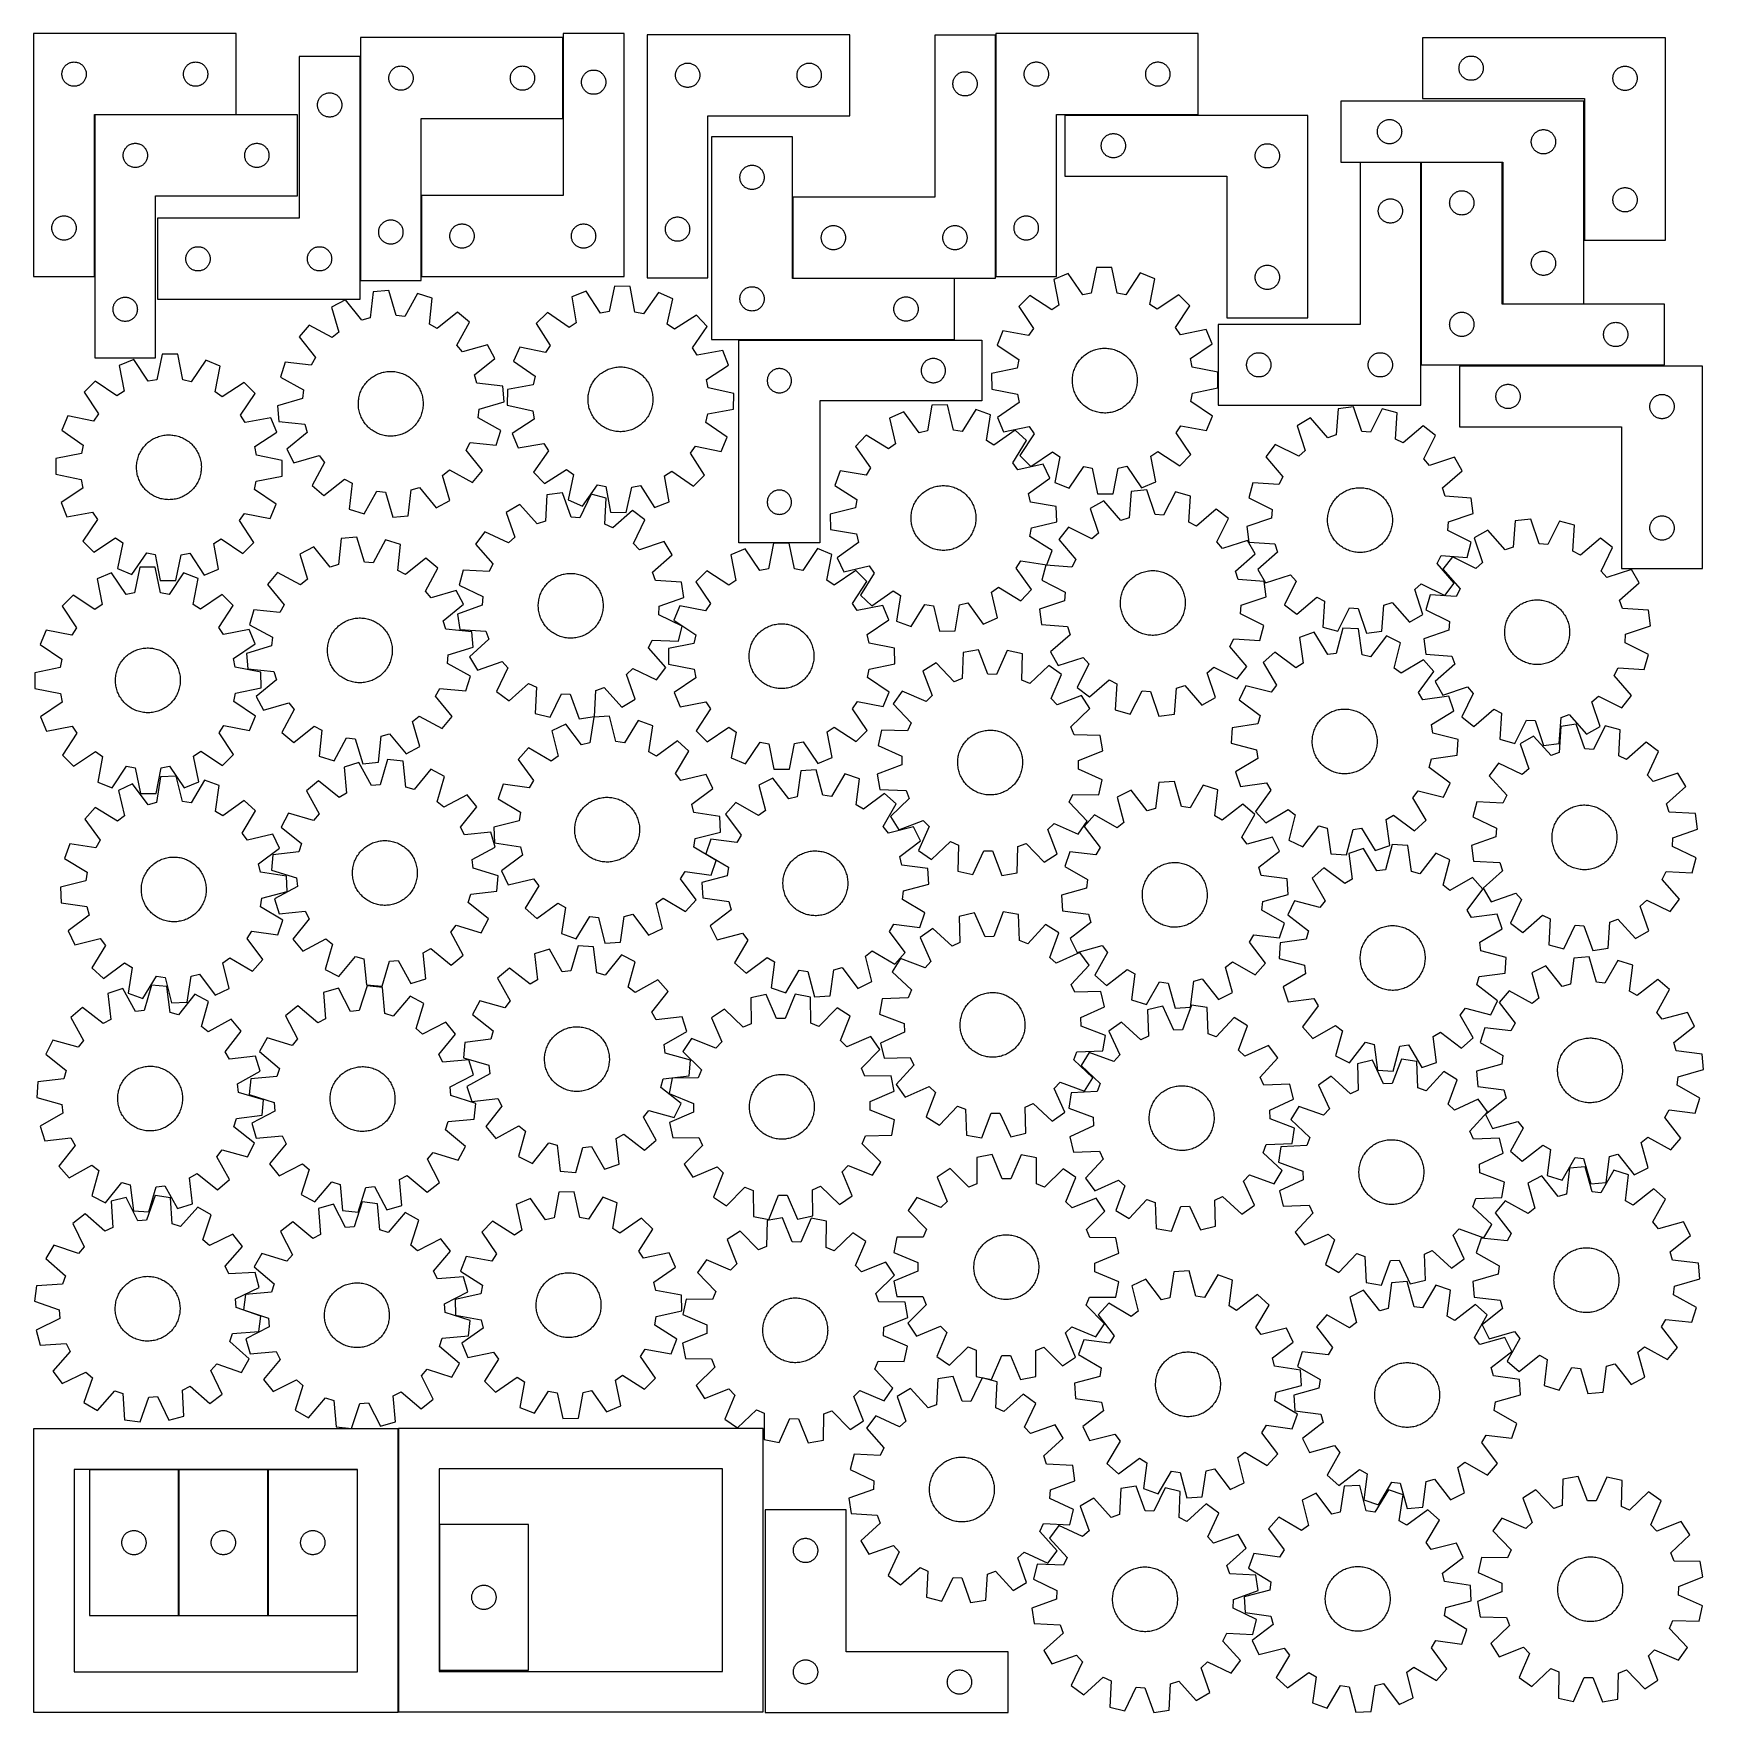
# Model space of a CAD drawing. Header units: millimetres. Extents: x 7 to 1243, y 7 to 1250.
import ezdxf

# ---------------------------------------------------------------- set-up
doc = ezdxf.new("R2010")
doc.units = ezdxf.units.MM
doc.layers.add('CUT', color=7, linetype='CONTINUOUS', true_color=0x000000)

msp = doc.modelspace()

# ---------------------------------------------------------------- linework, layer by layer
at = {"layer": 'CUT'}
for p, q in [((6.518485, 1250.254698), (6.518485, 1070.254698)), ((156.518485, 1250.254698), (6.518485, 1250.254698)), ((156.518485, 1190.254698), (156.518485, 1250.254698)), ((248.601493, 1247.277403), (248.601493, 1067.277403)), ((398.601493, 1247.277403), (248.601493, 1247.277403)), ((398.601493, 1187.277403), (398.601493, 1247.277403)), ((443.813473, 1250.294742), (398.813473, 1250.294742)), ((398.813473, 1250.294742), (398.813473, 1130.294742)), ((443.813473, 1070.294742), (443.813473, 1250.294742)), ((460.940665, 1249.429014), (460.940665, 1069.429014)), ((610.940665, 1249.429014), (460.940665, 1249.429014)), ((610.940665, 1189.429014), (610.940665, 1249.429014)), ((718.890988, 1249.071842), (673.890988, 1249.071842)), ((673.890988, 1249.071842), (673.890988, 1129.071842)), ((718.890988, 1069.071842), (718.890988, 1249.071842)), ((719.16027, 1250.271055), (719.16027, 1070.271055)), ((869.16027, 1250.271055), (719.16027, 1250.271055)), ((869.16027, 1190.271055), (869.16027, 1250.271055)), ((1215.204973, 1247.169012), (1035.204973, 1247.169012)), ((1035.204973, 1247.169012), (1035.204973, 1202.169012)), ((1215.204973, 1097.169012), (1215.204973, 1247.169012)), ((248.29498, 1233.421207), (203.29498, 1233.421207)), ((203.29498, 1233.421207), (203.29498, 1113.421207)), ((248.29498, 1053.421207), (248.29498, 1233.421207)), ((1064.841012, 1231.032973), (1065.270861, 1231.435571)), ((1065.270861, 1231.435571), (1065.72612, 1231.809192)), ((1065.72612, 1231.809192), (1066.204841, 1232.152239)), ((1066.204841, 1232.152239), (1066.704973, 1232.463241)), ((1066.704973, 1232.463241), (1067.224375, 1232.740867)), ((1067.224375, 1232.740867), (1067.760822, 1232.983928)), ((1067.760822, 1232.983928), (1068.312018, 1233.191383)), ((1068.312018, 1233.191383), (1068.875602, 1233.362345)), ((1068.875602, 1233.362345), (1069.44916, 1233.49608)), ((1069.44916, 1233.49608), (1070.030238, 1233.592016)), ((1070.030238, 1233.592016), (1070.616345, 1233.649743)), ((1070.616345, 1233.649743), (1071.204973, 1233.669012)), ((1071.204973, 1233.669012), (1071.793602, 1233.649743)), ((1071.793602, 1233.649743), (1072.379709, 1233.592016)), ((1072.379709, 1233.592016), (1072.960786, 1233.49608)), ((1072.960786, 1233.49608), (1073.534345, 1233.362345)), ((1073.534345, 1233.362345), (1074.097929, 1233.191383)), ((1074.097929, 1233.191383), (1074.649124, 1232.983928)), ((1074.649124, 1232.983928), (1075.185572, 1232.740867)), ((1075.185572, 1232.740867), (1075.704973, 1232.463241)), ((1075.704973, 1232.463241), (1076.205105, 1232.152239)), ((1076.205105, 1232.152239), (1076.683826, 1231.809192)), ((1076.683826, 1231.809192), (1077.139086, 1231.435571)), ((1077.139086, 1231.435571), (1077.568934, 1231.032973)), ((27.518485, 1220.254698), (27.537755, 1220.843326)), ((27.537755, 1219.66607), (27.518485, 1220.254698)), ((27.537755, 1220.843326), (27.595481, 1221.429434)), ((27.595481, 1219.079962), (27.537755, 1219.66607)), ((27.595481, 1221.429434), (27.691417, 1222.010511)), ((27.691417, 1218.498885), (27.595481, 1219.079962)), ((27.691417, 1222.010511), (27.825152, 1222.584069)), ((27.825152, 1222.584069), (27.996114, 1223.147653)), ((27.996114, 1223.147653), (28.203569, 1223.698849)), ((28.203569, 1223.698849), (28.44663, 1224.235296)), ((28.44663, 1224.235296), (28.724256, 1224.754698)), ((28.724256, 1224.754698), (29.035258, 1225.25483)), ((29.035258, 1225.25483), (29.378305, 1225.733551)), ((29.378305, 1225.733551), (29.751927, 1226.18881)), ((29.751927, 1226.18881), (30.154524, 1226.618659)), ((30.154524, 1226.618659), (30.584373, 1227.021256)), ((30.584373, 1227.021256), (31.039632, 1227.394878)), ((31.039632, 1227.394878), (31.518353, 1227.737925)), ((31.518353, 1227.737925), (32.018485, 1228.048927)), ((32.018485, 1228.048927), (32.537887, 1228.326553)), ((32.537887, 1228.326553), (33.074334, 1228.569614)), ((33.074334, 1228.569614), (33.62553, 1228.777069)), ((33.62553, 1228.777069), (34.189113, 1228.94803)), ((34.189113, 1228.94803), (34.762672, 1229.081766)), ((34.762672, 1229.081766), (35.343749, 1229.177702)), ((35.343749, 1229.177702), (35.929857, 1229.235428)), ((35.929857, 1229.235428), (36.518485, 1229.254698)), ((36.518485, 1229.254698), (37.107113, 1229.235428)), ((37.107113, 1229.235428), (37.693221, 1229.177702)), ((37.693221, 1229.177702), (38.274298, 1229.081766)), ((38.274298, 1229.081766), (38.847856, 1228.94803)), ((38.847856, 1228.94803), (39.41144, 1228.777069)), ((39.41144, 1228.777069), (39.962636, 1228.569614)), ((39.962636, 1228.569614), (40.499083, 1228.326553)), ((40.499083, 1228.326553), (41.018485, 1228.048927)), ((41.018485, 1228.048927), (41.518617, 1227.737925)), ((41.518617, 1227.737925), (41.997338, 1227.394878)), ((41.997338, 1227.394878), (42.452597, 1227.021256)), ((42.452597, 1227.021256), (42.882446, 1226.618659)), ((42.882446, 1226.618659), (43.285043, 1226.18881)), ((43.285043, 1226.18881), (43.658665, 1225.733551)), ((43.658665, 1225.733551), (44.001711, 1225.25483)), ((44.001711, 1225.25483), (44.312714, 1224.754698)), ((44.312714, 1224.754698), (44.59034, 1224.235296)), ((44.59034, 1224.235296), (44.833401, 1223.698849)), ((44.833401, 1223.698849), (45.040856, 1223.147653)), ((45.040856, 1223.147653), (45.211817, 1222.584069)), ((45.211817, 1222.584069), (45.345552, 1222.010511)), ((45.345552, 1222.010511), (45.441489, 1221.429434)), ((45.441489, 1219.079962), (45.345552, 1218.498885)), ((45.441489, 1221.429434), (45.499215, 1220.843326)), ((45.499215, 1219.66607), (45.441489, 1219.079962)), ((45.499215, 1220.843326), (45.518485, 1220.254698)), ((45.518485, 1220.254698), (45.499215, 1219.66607)), ((117.518485, 1220.254698), (117.537755, 1220.843326)), ((117.537755, 1219.66607), (117.518485, 1220.254698)), ((117.537755, 1220.843326), (117.595481, 1221.429434)), ((117.595481, 1219.079962), (117.537755, 1219.66607)), ((117.595481, 1221.429434), (117.691417, 1222.010511)), ((117.691417, 1218.498885), (117.595481, 1219.079962)), ((117.691417, 1222.010511), (117.825152, 1222.584069)), ((117.825152, 1222.584069), (117.996114, 1223.147653)), ((117.996114, 1223.147653), (118.203569, 1223.698849)), ((118.203569, 1223.698849), (118.44663, 1224.235296)), ((118.44663, 1224.235296), (118.724256, 1224.754698)), ((118.724256, 1224.754698), (119.035258, 1225.25483)), ((119.035258, 1225.25483), (119.378305, 1225.733551)), ((119.378305, 1225.733551), (119.751927, 1226.18881)), ((119.751927, 1226.18881), (120.154524, 1226.618659)), ((120.154524, 1226.618659), (120.584373, 1227.021256)), ((120.584373, 1227.021256), (121.039632, 1227.394878)), ((121.039632, 1227.394878), (121.518353, 1227.737925)), ((121.518353, 1227.737925), (122.018485, 1228.048927)), ((122.018485, 1228.048927), (122.537887, 1228.326553)), ((122.537887, 1228.326553), (123.074334, 1228.569614)), ((123.074334, 1228.569614), (123.62553, 1228.777069)), ((123.62553, 1228.777069), (124.189113, 1228.94803)), ((124.189113, 1228.94803), (124.762672, 1229.081766)), ((124.762672, 1229.081766), (125.343749, 1229.177702)), ((125.343749, 1229.177702), (125.929857, 1229.235428)), ((125.929857, 1229.235428), (126.518485, 1229.254698)), ((126.518485, 1229.254698), (127.107113, 1229.235428)), ((127.107113, 1229.235428), (127.693221, 1229.177702)), ((127.693221, 1229.177702), (128.274298, 1229.081766)), ((128.274298, 1229.081766), (128.847856, 1228.94803)), ((128.847856, 1228.94803), (129.41144, 1228.777069)), ((129.41144, 1228.777069), (129.962636, 1228.569614)), ((129.962636, 1228.569614), (130.499083, 1228.326553)), ((130.499083, 1228.326553), (131.018485, 1228.048927)), ((131.018485, 1228.048927), (131.518617, 1227.737925)), ((131.518617, 1227.737925), (131.997338, 1227.394878)), ((131.997338, 1227.394878), (132.452597, 1227.021256)), ((132.452597, 1227.021256), (132.882446, 1226.618659)), ((132.882446, 1226.618659), (133.285043, 1226.18881)), ((133.285043, 1226.18881), (133.658665, 1225.733551)), ((133.658665, 1225.733551), (134.001711, 1225.25483)), ((134.001711, 1225.25483), (134.312714, 1224.754698)), ((134.312714, 1224.754698), (134.59034, 1224.235296)), ((134.59034, 1224.235296), (134.833401, 1223.698849)), ((134.833401, 1223.698849), (135.040856, 1223.147653)), ((135.040856, 1223.147653), (135.211817, 1222.584069)), ((135.211817, 1222.584069), (135.345552, 1222.010511)), ((135.345552, 1222.010511), (135.441489, 1221.429434)), ((135.441489, 1219.079962), (135.345552, 1218.498885)), ((135.441489, 1221.429434), (135.499215, 1220.843326)), ((135.499215, 1219.66607), (135.441489, 1219.079962)), ((135.499215, 1220.843326), (135.518485, 1220.254698)), ((135.518485, 1220.254698), (135.499215, 1219.66607)), ((269.678489, 1218.452139), (269.774425, 1219.033216)), ((269.774425, 1219.033216), (269.90816, 1219.606775)), ((269.90816, 1219.606775), (270.079122, 1220.170358)), ((270.079122, 1220.170358), (270.286577, 1220.721554)), ((270.286577, 1220.721554), (270.529638, 1221.258001)), ((270.529638, 1221.258001), (270.807264, 1221.777403)), ((270.807264, 1221.777403), (271.118266, 1222.277535)), ((271.118266, 1222.277535), (271.461313, 1222.756256)), ((271.461313, 1222.756256), (271.834934, 1223.211515)), ((271.834934, 1223.211515), (272.237532, 1223.641364)), ((272.237532, 1223.641364), (272.66738, 1224.043961)), ((272.66738, 1224.043961), (273.12264, 1224.417583)), ((273.12264, 1224.417583), (273.601361, 1224.76063)), ((273.601361, 1224.76063), (274.101493, 1225.071632)), ((274.101493, 1225.071632), (274.620894, 1225.349258)), ((274.620894, 1225.349258), (275.157342, 1225.592319)), ((275.157342, 1225.592319), (275.708538, 1225.799774)), ((275.708538, 1225.799774), (276.272121, 1225.970736)), ((276.272121, 1225.970736), (276.84568, 1226.104471)), ((276.84568, 1226.104471), (277.426757, 1226.200407)), ((277.426757, 1226.200407), (278.012865, 1226.258133)), ((278.012865, 1226.258133), (278.601493, 1226.277403)), ((278.601493, 1226.277403), (279.190121, 1226.258133)), ((279.190121, 1226.258133), (279.776228, 1226.200407)), ((279.776228, 1226.200407), (280.357306, 1226.104471)), ((280.357306, 1226.104471), (280.930864, 1225.970736)), ((280.930864, 1225.970736), (281.494448, 1225.799774)), ((281.494448, 1225.799774), (282.045644, 1225.592319)), ((282.045644, 1225.592319), (282.582091, 1225.349258)), ((282.582091, 1225.349258), (283.101493, 1225.071632)), ((283.101493, 1225.071632), (283.601625, 1224.76063)), ((283.601625, 1224.76063), (284.080346, 1224.417583)), ((284.080346, 1224.417583), (284.535605, 1224.043961)), ((284.535605, 1224.043961), (284.965454, 1223.641364)), ((284.965454, 1223.641364), (285.368051, 1223.211515)), ((285.368051, 1223.211515), (285.741673, 1222.756256)), ((285.741673, 1222.756256), (286.084719, 1222.277535)), ((286.084719, 1222.277535), (286.395721, 1221.777403)), ((286.395721, 1221.777403), (286.673347, 1221.258001)), ((286.673347, 1221.258001), (286.916409, 1220.721554)), ((286.916409, 1220.721554), (287.123864, 1220.170358)), ((287.123864, 1220.170358), (287.294825, 1219.606775)), ((287.294825, 1219.606775), (287.42856, 1219.033216)), ((287.42856, 1219.033216), (287.524496, 1218.452139)), ((359.678489, 1218.452139), (359.774425, 1219.033216)), ((359.774425, 1219.033216), (359.90816, 1219.606775)), ((359.90816, 1219.606775), (360.079122, 1220.170358)), ((360.079122, 1220.170358), (360.286577, 1220.721554)), ((360.286577, 1220.721554), (360.529638, 1221.258001)), ((360.529638, 1221.258001), (360.807264, 1221.777403)), ((360.807264, 1221.777403), (361.118266, 1222.277535)), ((361.118266, 1222.277535), (361.461313, 1222.756256)), ((361.461313, 1222.756256), (361.834934, 1223.211515)), ((361.834934, 1223.211515), (362.237532, 1223.641364)), ((362.237532, 1223.641364), (362.66738, 1224.043961)), ((362.66738, 1224.043961), (363.12264, 1224.417583)), ((363.12264, 1224.417583), (363.601361, 1224.76063)), ((363.601361, 1224.76063), (364.101493, 1225.071632)), ((364.101493, 1225.071632), (364.620894, 1225.349258)), ((364.620894, 1225.349258), (365.157342, 1225.592319)), ((365.157342, 1225.592319), (365.708538, 1225.799774)), ((365.708538, 1225.799774), (366.272121, 1225.970736)), ((366.272121, 1225.970736), (366.84568, 1226.104471)), ((366.84568, 1226.104471), (367.426757, 1226.200407)), ((367.426757, 1226.200407), (368.012865, 1226.258133)), ((368.012865, 1226.258133), (368.601493, 1226.277403)), ((368.601493, 1226.277403), (369.190121, 1226.258133)), ((369.190121, 1226.258133), (369.776228, 1226.200407)), ((369.776228, 1226.200407), (370.357306, 1226.104471)), ((370.357306, 1226.104471), (370.930864, 1225.970736)), ((370.930864, 1225.970736), (371.494448, 1225.799774)), ((371.494448, 1225.799774), (372.045644, 1225.592319)), ((372.045644, 1225.592319), (372.582091, 1225.349258)), ((372.582091, 1225.349258), (373.101493, 1225.071632)), ((373.101493, 1225.071632), (373.601625, 1224.76063)), ((373.601625, 1224.76063), (374.080346, 1224.417583)), ((374.080346, 1224.417583), (374.535605, 1224.043961)), ((374.535605, 1224.043961), (374.965454, 1223.641364)), ((374.965454, 1223.641364), (375.368051, 1223.211515)), ((375.368051, 1223.211515), (375.741673, 1222.756256)), ((375.741673, 1222.756256), (376.084719, 1222.277535)), ((376.084719, 1222.277535), (376.395721, 1221.777403)), ((376.395721, 1221.777403), (376.673347, 1221.258001)), ((376.673347, 1221.258001), (376.916409, 1220.721554)), ((376.916409, 1220.721554), (377.123864, 1220.170358)), ((377.123864, 1220.170358), (377.294825, 1219.606775)), ((377.294825, 1219.606775), (377.42856, 1219.033216)), ((377.42856, 1219.033216), (377.524496, 1218.452139)), ((413.519245, 1218.794742), (413.830247, 1219.294874)), ((413.830247, 1219.294874), (414.173293, 1219.773595)), ((414.173293, 1219.773595), (414.546915, 1220.228854)), ((414.546915, 1220.228854), (414.949512, 1220.658703)), ((414.949512, 1220.658703), (415.379361, 1221.0613)), ((415.379361, 1221.0613), (415.834621, 1221.434922)), ((415.834621, 1221.434922), (416.313341, 1221.777968)), ((416.313341, 1221.777968), (416.813473, 1222.088971)), ((416.813473, 1222.088971), (417.332875, 1222.366597)), ((417.332875, 1222.366597), (417.869322, 1222.609658)), ((417.869322, 1222.609658), (418.420518, 1222.817113)), ((418.420518, 1222.817113), (418.984102, 1222.988074)), ((418.984102, 1222.988074), (419.55766, 1223.121809)), ((419.55766, 1223.121809), (420.138738, 1223.217746)), ((420.138738, 1223.217746), (420.724845, 1223.275472)), ((420.724845, 1223.275472), (421.313473, 1223.294742)), ((421.313473, 1223.294742), (421.902102, 1223.275472)), ((421.902102, 1223.275472), (422.488209, 1223.217746)), ((422.488209, 1223.217746), (423.069286, 1223.121809)), ((423.069286, 1223.121809), (423.642845, 1222.988074)), ((423.642845, 1222.988074), (424.206429, 1222.817113)), ((424.206429, 1222.817113), (424.757624, 1222.609658)), ((424.757624, 1222.609658), (425.294072, 1222.366597)), ((425.294072, 1222.366597), (425.813473, 1222.088971)), ((425.813473, 1222.088971), (426.313605, 1221.777968)), ((426.313605, 1221.777968), (426.792326, 1221.434922)), ((426.792326, 1221.434922), (427.247586, 1221.0613)), ((427.247586, 1221.0613), (427.677434, 1220.658703)), ((427.677434, 1220.658703), (428.080032, 1220.228854)), ((428.080032, 1220.228854), (428.453653, 1219.773595)), ((428.453653, 1219.773595), (428.7967, 1219.294874)), ((428.7967, 1219.294874), (429.107702, 1218.794742)), ((481.940665, 1219.429014), (481.959935, 1220.017643)), ((481.959935, 1218.840386), (481.940665, 1219.429014)), ((481.959935, 1220.017643), (482.017661, 1220.60375)), ((482.017661, 1220.60375), (482.113598, 1221.184827)), ((482.113598, 1221.184827), (482.247333, 1221.758386)), ((482.247333, 1221.758386), (482.418294, 1222.32197)), ((482.418294, 1222.32197), (482.625749, 1222.873165)), ((482.625749, 1222.873165), (482.86881, 1223.409613)), ((482.86881, 1223.409613), (483.146436, 1223.929014)), ((483.146436, 1223.929014), (483.457439, 1224.429147)), ((483.457439, 1224.429147), (483.800485, 1224.907867)), ((483.800485, 1224.907867), (484.174107, 1225.363127)), ((484.174107, 1225.363127), (484.576704, 1225.792975)), ((484.576704, 1225.792975), (485.006553, 1226.195573)), ((485.006553, 1226.195573), (485.461812, 1226.569195)), ((485.461812, 1226.569195), (485.940533, 1226.912241)), ((485.940533, 1226.912241), (486.440665, 1227.223243)), ((486.440665, 1227.223243), (486.960067, 1227.500869)), ((486.960067, 1227.500869), (487.496514, 1227.74393)), ((487.496514, 1227.74393), (488.04771, 1227.951386)), ((488.04771, 1227.951386), (488.611294, 1228.122347)), ((488.611294, 1228.122347), (489.184852, 1228.256082)), ((489.184852, 1228.256082), (489.765929, 1228.352018)), ((489.765929, 1228.352018), (490.352037, 1228.409745)), ((490.352037, 1228.409745), (490.940665, 1228.429014)), ((490.940665, 1228.429014), (491.529293, 1228.409745)), ((491.529293, 1228.409745), (492.115401, 1228.352018)), ((492.115401, 1228.352018), (492.696478, 1228.256082)), ((492.696478, 1228.256082), (493.270036, 1228.122347)), ((493.270036, 1228.122347), (493.83362, 1227.951386)), ((493.83362, 1227.951386), (494.384816, 1227.74393)), ((494.384816, 1227.74393), (494.921263, 1227.500869)), ((494.921263, 1227.500869), (495.440665, 1227.223243)), ((495.440665, 1227.223243), (495.940797, 1226.912241)), ((495.940797, 1226.912241), (496.419518, 1226.569195)), ((496.419518, 1226.569195), (496.874777, 1226.195573)), ((496.874777, 1226.195573), (497.304626, 1225.792975)), ((497.304626, 1225.792975), (497.707223, 1225.363127)), ((497.707223, 1225.363127), (498.080845, 1224.907867)), ((498.080845, 1224.907867), (498.423892, 1224.429147)), ((498.423892, 1224.429147), (498.734894, 1223.929014)), ((498.734894, 1223.929014), (499.01252, 1223.409613)), ((499.01252, 1223.409613), (499.255581, 1222.873165)), ((499.255581, 1222.873165), (499.463036, 1222.32197)), ((499.463036, 1222.32197), (499.633998, 1221.758386)), ((499.633998, 1221.758386), (499.767733, 1221.184827)), ((499.767733, 1221.184827), (499.863669, 1220.60375)), ((499.863669, 1220.60375), (499.921395, 1220.017643)), ((499.921395, 1220.017643), (499.940665, 1219.429014)), ((499.940665, 1219.429014), (499.921395, 1218.840386)), ((571.940665, 1219.429014), (571.959935, 1220.017643)), ((571.959935, 1218.840386), (571.940665, 1219.429014)), ((571.959935, 1220.017643), (572.017661, 1220.60375)), ((572.017661, 1220.60375), (572.113598, 1221.184827)), ((572.113598, 1221.184827), (572.247333, 1221.758386)), ((572.247333, 1221.758386), (572.418294, 1222.32197)), ((572.418294, 1222.32197), (572.625749, 1222.873165)), ((572.625749, 1222.873165), (572.86881, 1223.409613)), ((572.86881, 1223.409613), (573.146436, 1223.929014)), ((573.146436, 1223.929014), (573.457439, 1224.429147)), ((573.457439, 1224.429147), (573.800485, 1224.907867)), ((573.800485, 1224.907867), (574.174107, 1225.363127)), ((574.174107, 1225.363127), (574.576704, 1225.792975)), ((574.576704, 1225.792975), (575.006553, 1226.195573)), ((575.006553, 1226.195573), (575.461812, 1226.569195)), ((575.461812, 1226.569195), (575.940533, 1226.912241)), ((575.940533, 1226.912241), (576.440665, 1227.223243)), ((576.440665, 1227.223243), (576.960067, 1227.500869)), ((576.960067, 1227.500869), (577.496514, 1227.74393)), ((577.496514, 1227.74393), (578.04771, 1227.951386)), ((578.04771, 1227.951386), (578.611294, 1228.122347)), ((578.611294, 1228.122347), (579.184852, 1228.256082)), ((579.184852, 1228.256082), (579.765929, 1228.352018)), ((579.765929, 1228.352018), (580.352037, 1228.409745)), ((580.352037, 1228.409745), (580.940665, 1228.429014)), ((580.940665, 1228.429014), (581.529293, 1228.409745)), ((581.529293, 1228.409745), (582.115401, 1228.352018)), ((582.115401, 1228.352018), (582.696478, 1228.256082)), ((582.696478, 1228.256082), (583.270036, 1228.122347)), ((583.270036, 1228.122347), (583.83362, 1227.951386)), ((583.83362, 1227.951386), (584.384816, 1227.74393)), ((584.384816, 1227.74393), (584.921263, 1227.500869)), ((584.921263, 1227.500869), (585.440665, 1227.223243)), ((585.440665, 1227.223243), (585.940797, 1226.912241)), ((585.940797, 1226.912241), (586.419518, 1226.569195)), ((586.419518, 1226.569195), (586.874777, 1226.195573)), ((586.874777, 1226.195573), (587.304626, 1225.792975)), ((587.304626, 1225.792975), (587.707223, 1225.363127)), ((587.707223, 1225.363127), (588.080845, 1224.907867)), ((588.080845, 1224.907867), (588.423892, 1224.429147)), ((588.423892, 1224.429147), (588.734894, 1223.929014)), ((588.734894, 1223.929014), (589.01252, 1223.409613)), ((589.01252, 1223.409613), (589.255581, 1222.873165)), ((589.255581, 1222.873165), (589.463036, 1222.32197)), ((589.463036, 1222.32197), (589.633998, 1221.758386)), ((589.633998, 1221.758386), (589.767733, 1221.184827)), ((589.767733, 1221.184827), (589.863669, 1220.60375)), ((589.863669, 1220.60375), (589.921395, 1220.017643)), ((589.921395, 1220.017643), (589.940665, 1219.429014)), ((589.940665, 1219.429014), (589.921395, 1218.840386)), ((689.250808, 1218.550694), (689.62443, 1219.005954)), ((689.62443, 1219.005954), (690.027027, 1219.435803)), ((690.027027, 1219.435803), (690.456876, 1219.8384)), ((690.456876, 1219.8384), (690.912135, 1220.212022)), ((690.912135, 1220.212022), (691.390856, 1220.555068)), ((691.390856, 1220.555068), (691.890988, 1220.86607)), ((691.890988, 1220.86607), (692.41039, 1221.143696)), ((692.41039, 1221.143696), (692.946837, 1221.386757)), ((692.946837, 1221.386757), (693.498033, 1221.594213)), ((693.498033, 1221.594213), (694.061617, 1221.765174)), ((694.061617, 1221.765174), (694.635175, 1221.898909)), ((694.635175, 1221.898909), (695.216252, 1221.994845)), ((695.216252, 1221.994845), (695.80236, 1222.052572)), ((695.80236, 1222.052572), (696.390988, 1222.071842)), ((696.390988, 1222.071842), (696.979616, 1222.052572)), ((696.979616, 1222.052572), (697.565724, 1221.994845)), ((697.565724, 1221.994845), (698.146801, 1221.898909)), ((698.146801, 1221.898909), (698.720359, 1221.765174)), ((698.720359, 1221.765174), (699.283943, 1221.594213)), ((699.283943, 1221.594213), (699.835139, 1221.386757)), ((699.835139, 1221.386757), (700.371586, 1221.143696)), ((700.371586, 1221.143696), (700.890988, 1220.86607)), ((700.890988, 1220.86607), (701.39112, 1220.555068)), ((701.39112, 1220.555068), (701.869841, 1220.212022)), ((701.869841, 1220.212022), (702.3251, 1219.8384)), ((702.3251, 1219.8384), (702.754949, 1219.435803)), ((702.754949, 1219.435803), (703.157546, 1219.005954)), ((703.157546, 1219.005954), (703.531168, 1218.550694)), ((740.16027, 1220.271055), (740.179539, 1220.859684)), ((740.179539, 1219.682427), (740.16027, 1220.271055)), ((740.179539, 1220.859684), (740.237266, 1221.445791)), ((740.237266, 1219.09632), (740.179539, 1219.682427)), ((740.237266, 1221.445791), (740.333202, 1222.026868)), ((740.333202, 1218.515243), (740.237266, 1219.09632)), ((740.333202, 1222.026868), (740.466937, 1222.600427)), ((740.466937, 1222.600427), (740.637898, 1223.164011)), ((740.637898, 1223.164011), (740.845354, 1223.715206)), ((740.845354, 1223.715206), (741.088415, 1224.251654)), ((741.088415, 1224.251654), (741.366041, 1224.771055)), ((741.366041, 1224.771055), (741.677043, 1225.271188)), ((741.677043, 1225.271188), (742.02009, 1225.749908)), ((742.02009, 1225.749908), (742.393711, 1226.205168)), ((742.393711, 1226.205168), (742.796309, 1226.635017)), ((742.796309, 1226.635017), (743.226157, 1227.037614)), ((743.226157, 1227.037614), (743.681417, 1227.411236)), ((743.681417, 1227.411236), (744.160137, 1227.754282)), ((744.160137, 1227.754282), (744.66027, 1228.065284)), ((744.66027, 1228.065284), (745.179671, 1228.34291)), ((745.179671, 1228.34291), (745.716119, 1228.585971)), ((745.716119, 1228.585971), (746.267314, 1228.793427)), ((746.267314, 1228.793427), (746.830898, 1228.964388)), ((746.830898, 1228.964388), (747.404457, 1229.098123)), ((747.404457, 1229.098123), (747.985534, 1229.194059)), ((747.985534, 1229.194059), (748.571641, 1229.251786)), ((748.571641, 1229.251786), (749.16027, 1229.271055)), ((749.16027, 1229.271055), (749.748898, 1229.251786)), ((749.748898, 1229.251786), (750.335005, 1229.194059)), ((750.335005, 1229.194059), (750.916082, 1229.098123)), ((750.916082, 1229.098123), (751.489641, 1228.964388)), ((751.489641, 1228.964388), (752.053225, 1228.793427)), ((752.053225, 1228.793427), (752.60442, 1228.585971)), ((752.60442, 1228.585971), (753.140868, 1228.34291)), ((753.140868, 1228.34291), (753.66027, 1228.065284)), ((753.66027, 1228.065284), (754.160402, 1227.754282)), ((754.160402, 1227.754282), (754.639122, 1227.411236)), ((754.639122, 1227.411236), (755.094382, 1227.037614)), ((755.094382, 1227.037614), (755.524231, 1226.635017)), ((755.524231, 1226.635017), (755.926828, 1226.205168)), ((755.926828, 1226.205168), (756.30045, 1225.749908)), ((756.30045, 1225.749908), (756.643496, 1225.271188)), ((756.643496, 1225.271188), (756.954498, 1224.771055)), ((756.954498, 1224.771055), (757.232124, 1224.251654)), ((757.232124, 1224.251654), (757.475185, 1223.715206)), ((757.475185, 1223.715206), (757.682641, 1223.164011)), ((757.682641, 1223.164011), (757.853602, 1222.600427)), ((757.853602, 1222.600427), (757.987337, 1222.026868)), ((757.987337, 1222.026868), (758.083273, 1221.445791)), ((758.083273, 1219.09632), (757.987337, 1218.515243)), ((758.083273, 1221.445791), (758.141, 1220.859684)), ((758.141, 1219.682427), (758.083273, 1219.09632)), ((758.141, 1220.859684), (758.16027, 1220.271055)), ((758.16027, 1220.271055), (758.141, 1219.682427)), ((830.16027, 1220.271055), (830.179539, 1220.859684)), ((830.179539, 1219.682427), (830.16027, 1220.271055)), ((830.179539, 1220.859684), (830.237266, 1221.445791)), ((830.237266, 1219.09632), (830.179539, 1219.682427)), ((830.237266, 1221.445791), (830.333202, 1222.026868)), ((830.333202, 1218.515243), (830.237266, 1219.09632)), ((830.333202, 1222.026868), (830.466937, 1222.600427)), ((830.466937, 1222.600427), (830.637898, 1223.164011)), ((830.637898, 1223.164011), (830.845354, 1223.715206)), ((830.845354, 1223.715206), (831.088415, 1224.251654)), ((831.088415, 1224.251654), (831.366041, 1224.771055)), ((831.366041, 1224.771055), (831.677043, 1225.271188)), ((831.677043, 1225.271188), (832.02009, 1225.749908)), ((832.02009, 1225.749908), (832.393711, 1226.205168)), ((832.393711, 1226.205168), (832.796309, 1226.635017)), ((832.796309, 1226.635017), (833.226157, 1227.037614)), ((833.226157, 1227.037614), (833.681417, 1227.411236)), ((833.681417, 1227.411236), (834.160137, 1227.754282)), ((834.160137, 1227.754282), (834.66027, 1228.065284)), ((834.66027, 1228.065284), (835.179671, 1228.34291)), ((835.179671, 1228.34291), (835.716119, 1228.585971)), ((835.716119, 1228.585971), (836.267314, 1228.793427)), ((836.267314, 1228.793427), (836.830898, 1228.964388)), ((836.830898, 1228.964388), (837.404457, 1229.098123)), ((837.404457, 1229.098123), (837.985534, 1229.194059)), ((837.985534, 1229.194059), (838.571641, 1229.251786)), ((838.571641, 1229.251786), (839.16027, 1229.271055)), ((839.16027, 1229.271055), (839.748898, 1229.251786)), ((839.748898, 1229.251786), (840.335005, 1229.194059)), ((840.335005, 1229.194059), (840.916082, 1229.098123)), ((840.916082, 1229.098123), (841.489641, 1228.964388)), ((841.489641, 1228.964388), (842.053225, 1228.793427)), ((842.053225, 1228.793427), (842.60442, 1228.585971)), ((842.60442, 1228.585971), (843.140868, 1228.34291)), ((843.140868, 1228.34291), (843.66027, 1228.065284)), ((843.66027, 1228.065284), (844.160402, 1227.754282)), ((844.160402, 1227.754282), (844.639122, 1227.411236)), ((844.639122, 1227.411236), (845.094382, 1227.037614)), ((845.094382, 1227.037614), (845.524231, 1226.635017)), ((845.524231, 1226.635017), (845.926828, 1226.205168)), ((845.926828, 1226.205168), (846.30045, 1225.749908)), ((846.30045, 1225.749908), (846.643496, 1225.271188)), ((846.643496, 1225.271188), (846.954498, 1224.771055)), ((846.954498, 1224.771055), (847.232124, 1224.251654)), ((847.232124, 1224.251654), (847.475185, 1223.715206)), ((847.475185, 1223.715206), (847.682641, 1223.164011)), ((847.682641, 1223.164011), (847.853602, 1222.600427)), ((847.853602, 1222.600427), (847.987337, 1222.026868)), ((847.987337, 1222.026868), (848.083273, 1221.445791)), ((848.083273, 1219.09632), (847.987337, 1218.515243)), ((848.083273, 1221.445791), (848.141, 1220.859684)), ((848.141, 1219.682427), (848.083273, 1219.09632)), ((848.141, 1220.859684), (848.16027, 1220.271055)), ((848.16027, 1220.271055), (848.141, 1219.682427)), ((1062.204973, 1224.669012), (1062.224243, 1225.25764)), ((1062.224243, 1224.080384), (1062.204973, 1224.669012)), ((1062.224243, 1225.25764), (1062.28197, 1225.843748)), ((1062.28197, 1223.494277), (1062.224243, 1224.080384)), ((1062.28197, 1225.843748), (1062.377906, 1226.424825)), ((1062.377906, 1222.913199), (1062.28197, 1223.494277)), ((1062.377906, 1226.424825), (1062.511641, 1226.998384)), ((1062.511641, 1222.339641), (1062.377906, 1222.913199)), ((1062.511641, 1226.998384), (1062.682602, 1227.561968)), ((1062.682602, 1221.776057), (1062.511641, 1222.339641)), ((1062.682602, 1227.561968), (1062.890058, 1228.113163)), ((1062.890058, 1221.224861), (1062.682602, 1221.776057)), ((1062.890058, 1228.113163), (1063.133119, 1228.649611)), ((1063.133119, 1220.688414), (1062.890058, 1221.224861)), ((1063.133119, 1228.649611), (1063.410745, 1229.169012)), ((1063.410745, 1220.169012), (1063.133119, 1220.688414)), ((1063.410745, 1229.169012), (1063.721747, 1229.669144)), ((1063.721747, 1219.66888), (1063.410745, 1220.169012)), ((1063.721747, 1229.669144), (1064.064793, 1230.147865)), ((1064.064793, 1219.190159), (1063.721747, 1219.66888)), ((1064.064793, 1230.147865), (1064.438415, 1230.603125)), ((1064.438415, 1218.7349), (1064.064793, 1219.190159)), ((1064.438415, 1230.603125), (1064.841012, 1231.032973)), ((1077.568934, 1231.032973), (1077.971532, 1230.603125)), ((1077.971532, 1230.603125), (1078.345153, 1230.147865)), ((1078.345153, 1219.190159), (1077.971532, 1218.7349)), ((1078.345153, 1230.147865), (1078.6882, 1229.669144)), ((1078.6882, 1219.66888), (1078.345153, 1219.190159)), ((1078.6882, 1229.669144), (1078.999202, 1229.169012)), ((1078.999202, 1220.169012), (1078.6882, 1219.66888)), ((1078.999202, 1229.169012), (1079.276828, 1228.649611)), ((1079.276828, 1220.688414), (1078.999202, 1220.169012)), ((1079.276828, 1228.649611), (1079.519889, 1228.113163)), ((1079.519889, 1221.224861), (1079.276828, 1220.688414)), ((1079.519889, 1228.113163), (1079.727345, 1227.561968)), ((1079.727345, 1221.776057), (1079.519889, 1221.224861)), ((1079.727345, 1227.561968), (1079.898306, 1226.998384)), ((1079.898306, 1222.339641), (1079.727345, 1221.776057)), ((1079.898306, 1226.998384), (1080.032041, 1226.424825)), ((1080.032041, 1222.913199), (1079.898306, 1222.339641)), ((1080.032041, 1226.424825), (1080.127977, 1225.843748)), ((1080.127977, 1223.494277), (1080.032041, 1222.913199)), ((1080.127977, 1225.843748), (1080.185704, 1225.25764)), ((1080.185704, 1224.080384), (1080.127977, 1223.494277)), ((1080.185704, 1225.25764), (1080.204973, 1224.669012)), ((1080.204973, 1224.669012), (1080.185704, 1224.080384)), ((1176.28197, 1218.343748), (1176.377906, 1218.924825)), ((1176.377906, 1218.924825), (1176.511641, 1219.498384)), ((1176.511641, 1219.498384), (1176.682602, 1220.061968)), ((1176.682602, 1220.061968), (1176.890058, 1220.613163)), ((1176.890058, 1220.613163), (1177.133119, 1221.149611)), ((1177.133119, 1221.149611), (1177.410745, 1221.669012)), ((1177.410745, 1221.669012), (1177.721747, 1222.169144)), ((1177.721747, 1222.169144), (1178.064793, 1222.647865)), ((1178.064793, 1222.647865), (1178.438415, 1223.103125)), ((1178.438415, 1223.103125), (1178.841012, 1223.532973)), ((1178.841012, 1223.532973), (1179.270861, 1223.935571)), ((1179.270861, 1223.935571), (1179.72612, 1224.309192)), ((1179.72612, 1224.309192), (1180.204841, 1224.652239)), ((1180.204841, 1224.652239), (1180.704973, 1224.963241)), ((1180.704973, 1224.963241), (1181.224375, 1225.240867)), ((1181.224375, 1225.240867), (1181.760822, 1225.483928)), ((1181.760822, 1225.483928), (1182.312018, 1225.691383)), ((1182.312018, 1225.691383), (1182.875602, 1225.862345)), ((1182.875602, 1225.862345), (1183.44916, 1225.99608)), ((1183.44916, 1225.99608), (1184.030238, 1226.092016)), ((1184.030238, 1226.092016), (1184.616345, 1226.149743)), ((1184.616345, 1226.149743), (1185.204973, 1226.169012)), ((1185.204973, 1226.169012), (1185.793602, 1226.149743)), ((1185.793602, 1226.149743), (1186.379709, 1226.092016)), ((1186.379709, 1226.092016), (1186.960786, 1225.99608)), ((1186.960786, 1225.99608), (1187.534345, 1225.862345)), ((1187.534345, 1225.862345), (1188.097929, 1225.691383)), ((1188.097929, 1225.691383), (1188.649124, 1225.483928)), ((1188.649124, 1225.483928), (1189.185572, 1225.240867)), ((1189.185572, 1225.240867), (1189.704973, 1224.963241)), ((1189.704973, 1224.963241), (1190.205105, 1224.652239)), ((1190.205105, 1224.652239), (1190.683826, 1224.309192)), ((1190.683826, 1224.309192), (1191.139086, 1223.935571)), ((1191.139086, 1223.935571), (1191.568934, 1223.532973)), ((1191.568934, 1223.532973), (1191.971532, 1223.103125)), ((1191.971532, 1223.103125), (1192.345153, 1222.647865)), ((1192.345153, 1222.647865), (1192.6882, 1222.169144)), ((1192.6882, 1222.169144), (1192.999202, 1221.669012)), ((1192.999202, 1221.669012), (1193.276828, 1221.149611)), ((1193.276828, 1221.149611), (1193.519889, 1220.613163)), ((1193.519889, 1220.613163), (1193.727345, 1220.061968)), ((1193.727345, 1220.061968), (1193.898306, 1219.498384)), ((1193.898306, 1219.498384), (1194.032041, 1218.924825)), ((1194.032041, 1218.924825), (1194.127977, 1218.343748)), ((27.825152, 1217.925327), (27.691417, 1218.498885)), ((27.996114, 1217.361743), (27.825152, 1217.925327)), ((28.203569, 1216.810547), (27.996114, 1217.361743)), ((28.44663, 1216.2741), (28.203569, 1216.810547)), ((28.724256, 1215.754698), (28.44663, 1216.2741)), ((29.035258, 1215.254566), (28.724256, 1215.754698)), ((29.378305, 1214.775845), (29.035258, 1215.254566)), ((29.751927, 1214.320586), (29.378305, 1214.775845)), ((30.154524, 1213.890737), (29.751927, 1214.320586)), ((30.584373, 1213.48814), (30.154524, 1213.890737)), ((31.039632, 1213.114518), (30.584373, 1213.48814)), ((31.518353, 1212.771472), (31.039632, 1213.114518)), ((32.018485, 1212.460469), (31.518353, 1212.771472)), ((32.537887, 1212.182843), (32.018485, 1212.460469)), ((33.074334, 1211.939782), (32.537887, 1212.182843)), ((33.62553, 1211.732327), (33.074334, 1211.939782)), ((34.189113, 1211.561366), (33.62553, 1211.732327)), ((34.762672, 1211.427631), (34.189113, 1211.561366)), ((35.343749, 1211.331694), (34.762672, 1211.427631)), ((35.929857, 1211.273968), (35.343749, 1211.331694)), ((36.518485, 1211.254698), (35.929857, 1211.273968)), ((37.107113, 1211.273968), (36.518485, 1211.254698)), ((37.693221, 1211.331694), (37.107113, 1211.273968)), ((38.274298, 1211.427631), (37.693221, 1211.331694)), ((38.847856, 1211.561366), (38.274298, 1211.427631)), ((39.41144, 1211.732327), (38.847856, 1211.561366)), ((39.962636, 1211.939782), (39.41144, 1211.732327)), ((40.499083, 1212.182843), (39.962636, 1211.939782)), ((41.018485, 1212.460469), (40.499083, 1212.182843)), ((41.518617, 1212.771472), (41.018485, 1212.460469)), ((41.997338, 1213.114518), (41.518617, 1212.771472)), ((42.452597, 1213.48814), (41.997338, 1213.114518)), ((42.882446, 1213.890737), (42.452597, 1213.48814)), ((43.285043, 1214.320586), (42.882446, 1213.890737)), ((43.658665, 1214.775845), (43.285043, 1214.320586)), ((44.001711, 1215.254566), (43.658665, 1214.775845)), ((44.312714, 1215.754698), (44.001711, 1215.254566)), ((44.59034, 1216.2741), (44.312714, 1215.754698)), ((44.833401, 1216.810547), (44.59034, 1216.2741)), ((45.040856, 1217.361743), (44.833401, 1216.810547)), ((45.211817, 1217.925327), (45.040856, 1217.361743)), ((45.345552, 1218.498885), (45.211817, 1217.925327)), ((117.825152, 1217.925327), (117.691417, 1218.498885)), ((117.996114, 1217.361743), (117.825152, 1217.925327)), ((118.203569, 1216.810547), (117.996114, 1217.361743)), ((118.44663, 1216.2741), (118.203569, 1216.810547)), ((118.724256, 1215.754698), (118.44663, 1216.2741)), ((119.035258, 1215.254566), (118.724256, 1215.754698)), ((119.378305, 1214.775845), (119.035258, 1215.254566)), ((119.751927, 1214.320586), (119.378305, 1214.775845)), ((120.154524, 1213.890737), (119.751927, 1214.320586)), ((120.584373, 1213.48814), (120.154524, 1213.890737)), ((121.039632, 1213.114518), (120.584373, 1213.48814)), ((121.518353, 1212.771472), (121.039632, 1213.114518)), ((122.018485, 1212.460469), (121.518353, 1212.771472)), ((122.537887, 1212.182843), (122.018485, 1212.460469)), ((123.074334, 1211.939782), (122.537887, 1212.182843)), ((123.62553, 1211.732327), (123.074334, 1211.939782)), ((124.189113, 1211.561366), (123.62553, 1211.732327)), ((124.762672, 1211.427631), (124.189113, 1211.561366)), ((125.343749, 1211.331694), (124.762672, 1211.427631)), ((125.929857, 1211.273968), (125.343749, 1211.331694)), ((126.518485, 1211.254698), (125.929857, 1211.273968)), ((127.107113, 1211.273968), (126.518485, 1211.254698)), ((127.693221, 1211.331694), (127.107113, 1211.273968)), ((128.274298, 1211.427631), (127.693221, 1211.331694)), ((128.847856, 1211.561366), (128.274298, 1211.427631)), ((129.41144, 1211.732327), (128.847856, 1211.561366)), ((129.962636, 1211.939782), (129.41144, 1211.732327)), ((130.499083, 1212.182843), (129.962636, 1211.939782)), ((131.018485, 1212.460469), (130.499083, 1212.182843)), ((131.518617, 1212.771472), (131.018485, 1212.460469)), ((131.997338, 1213.114518), (131.518617, 1212.771472)), ((132.452597, 1213.48814), (131.997338, 1213.114518)), ((132.882446, 1213.890737), (132.452597, 1213.48814)), ((133.285043, 1214.320586), (132.882446, 1213.890737)), ((133.658665, 1214.775845), (133.285043, 1214.320586)), ((134.001711, 1215.254566), (133.658665, 1214.775845)), ((134.312714, 1215.754698), (134.001711, 1215.254566)), ((134.59034, 1216.2741), (134.312714, 1215.754698)), ((134.833401, 1216.810547), (134.59034, 1216.2741)), ((135.040856, 1217.361743), (134.833401, 1216.810547)), ((135.211817, 1217.925327), (135.040856, 1217.361743)), ((135.345552, 1218.498885), (135.211817, 1217.925327)), ((269.601493, 1217.277403), (269.620762, 1217.866031)), ((269.620762, 1216.688775), (269.601493, 1217.277403)), ((269.620762, 1217.866031), (269.678489, 1218.452139)), ((269.678489, 1216.102667), (269.620762, 1216.688775)), ((269.774425, 1215.52159), (269.678489, 1216.102667)), ((269.90816, 1214.948032), (269.774425, 1215.52159)), ((270.079122, 1214.384448), (269.90816, 1214.948032)), ((270.286577, 1213.833252), (270.079122, 1214.384448)), ((270.529638, 1213.296805), (270.286577, 1213.833252)), ((270.807264, 1212.777403), (270.529638, 1213.296805)), ((271.118266, 1212.277271), (270.807264, 1212.777403)), ((271.461313, 1211.79855), (271.118266, 1212.277271)), ((271.834934, 1211.343291), (271.461313, 1211.79855)), ((272.237532, 1210.913442), (271.834934, 1211.343291)), ((272.66738, 1210.510845), (272.237532, 1210.913442)), ((273.12264, 1210.137223), (272.66738, 1210.510845)), ((273.601361, 1209.794177), (273.12264, 1210.137223)), ((274.101493, 1209.483174), (273.601361, 1209.794177)), ((274.620894, 1209.205548), (274.101493, 1209.483174)), ((275.157342, 1208.962487), (274.620894, 1209.205548)), ((275.708538, 1208.755032), (275.157342, 1208.962487)), ((276.272121, 1208.584071), (275.708538, 1208.755032)), ((276.84568, 1208.450336), (276.272121, 1208.584071)), ((277.426757, 1208.354399), (276.84568, 1208.450336)), ((278.012865, 1208.296673), (277.426757, 1208.354399)), ((278.601493, 1208.277403), (278.012865, 1208.296673)), ((279.190121, 1208.296673), (278.601493, 1208.277403)), ((279.776228, 1208.354399), (279.190121, 1208.296673)), ((280.357306, 1208.450336), (279.776228, 1208.354399)), ((280.930864, 1208.584071), (280.357306, 1208.450336)), ((281.494448, 1208.755032), (280.930864, 1208.584071)), ((282.045644, 1208.962487), (281.494448, 1208.755032)), ((282.582091, 1209.205548), (282.045644, 1208.962487)), ((283.101493, 1209.483174), (282.582091, 1209.205548)), ((283.601625, 1209.794177), (283.101493, 1209.483174)), ((284.080346, 1210.137223), (283.601625, 1209.794177)), ((284.535605, 1210.510845), (284.080346, 1210.137223)), ((284.965454, 1210.913442), (284.535605, 1210.510845)), ((285.368051, 1211.343291), (284.965454, 1210.913442)), ((285.741673, 1211.79855), (285.368051, 1211.343291)), ((286.084719, 1212.277271), (285.741673, 1211.79855)), ((286.395721, 1212.777403), (286.084719, 1212.277271)), ((286.673347, 1213.296805), (286.395721, 1212.777403)), ((286.916409, 1213.833252), (286.673347, 1213.296805)), ((287.123864, 1214.384448), (286.916409, 1213.833252)), ((287.294825, 1214.948032), (287.123864, 1214.384448)), ((287.42856, 1215.52159), (287.294825, 1214.948032)), ((287.524496, 1216.102667), (287.42856, 1215.52159)), ((287.524496, 1218.452139), (287.582223, 1217.866031)), ((287.582223, 1216.688775), (287.524496, 1216.102667)), ((287.582223, 1217.866031), (287.601493, 1217.277403)), ((287.601493, 1217.277403), (287.582223, 1216.688775)), ((359.601493, 1217.277403), (359.620762, 1217.866031)), ((359.620762, 1216.688775), (359.601493, 1217.277403)), ((359.620762, 1217.866031), (359.678489, 1218.452139)), ((359.678489, 1216.102667), (359.620762, 1216.688775)), ((359.774425, 1215.52159), (359.678489, 1216.102667)), ((359.90816, 1214.948032), (359.774425, 1215.52159)), ((360.079122, 1214.384448), (359.90816, 1214.948032)), ((360.286577, 1213.833252), (360.079122, 1214.384448)), ((360.529638, 1213.296805), (360.286577, 1213.833252)), ((360.807264, 1212.777403), (360.529638, 1213.296805)), ((361.118266, 1212.277271), (360.807264, 1212.777403)), ((361.461313, 1211.79855), (361.118266, 1212.277271)), ((361.834934, 1211.343291), (361.461313, 1211.79855)), ((362.237532, 1210.913442), (361.834934, 1211.343291)), ((362.66738, 1210.510845), (362.237532, 1210.913442)), ((363.12264, 1210.137223), (362.66738, 1210.510845)), ((363.601361, 1209.794177), (363.12264, 1210.137223)), ((364.101493, 1209.483174), (363.601361, 1209.794177)), ((364.620894, 1209.205548), (364.101493, 1209.483174)), ((365.157342, 1208.962487), (364.620894, 1209.205548)), ((365.708538, 1208.755032), (365.157342, 1208.962487)), ((366.272121, 1208.584071), (365.708538, 1208.755032)), ((366.84568, 1208.450336), (366.272121, 1208.584071)), ((367.426757, 1208.354399), (366.84568, 1208.450336)), ((368.012865, 1208.296673), (367.426757, 1208.354399)), ((368.601493, 1208.277403), (368.012865, 1208.296673)), ((369.190121, 1208.296673), (368.601493, 1208.277403)), ((369.776228, 1208.354399), (369.190121, 1208.296673)), ((370.357306, 1208.450336), (369.776228, 1208.354399)), ((370.930864, 1208.584071), (370.357306, 1208.450336)), ((371.494448, 1208.755032), (370.930864, 1208.584071)), ((372.045644, 1208.962487), (371.494448, 1208.755032)), ((372.582091, 1209.205548), (372.045644, 1208.962487)), ((373.101493, 1209.483174), (372.582091, 1209.205548)), ((373.601625, 1209.794177), (373.101493, 1209.483174)), ((374.080346, 1210.137223), (373.601625, 1209.794177)), ((374.535605, 1210.510845), (374.080346, 1210.137223)), ((374.965454, 1210.913442), (374.535605, 1210.510845)), ((375.368051, 1211.343291), (374.965454, 1210.913442)), ((375.741673, 1211.79855), (375.368051, 1211.343291)), ((376.084719, 1212.277271), (375.741673, 1211.79855)), ((376.395721, 1212.777403), (376.084719, 1212.277271)), ((376.673347, 1213.296805), (376.395721, 1212.777403)), ((376.916409, 1213.833252), (376.673347, 1213.296805)), ((377.123864, 1214.384448), (376.916409, 1213.833252)), ((377.294825, 1214.948032), (377.123864, 1214.384448)), ((377.42856, 1215.52159), (377.294825, 1214.948032)), ((377.524496, 1216.102667), (377.42856, 1215.52159)), ((377.524496, 1218.452139), (377.582223, 1217.866031)), ((377.582223, 1216.688775), (377.524496, 1216.102667)), ((377.582223, 1217.866031), (377.601493, 1217.277403)), ((377.601493, 1217.277403), (377.582223, 1216.688775)), ((412.313473, 1214.294742), (412.332743, 1214.88337)), ((412.332743, 1213.706114), (412.313473, 1214.294742)), ((412.332743, 1214.88337), (412.39047, 1215.469478)), ((412.39047, 1213.120006), (412.332743, 1213.706114)), ((412.39047, 1215.469478), (412.486406, 1216.050555)), ((412.486406, 1212.538929), (412.39047, 1213.120006)), ((412.486406, 1216.050555), (412.620141, 1216.624113)), ((412.620141, 1211.965371), (412.486406, 1212.538929)), ((412.620141, 1216.624113), (412.791102, 1217.187697)), ((412.791102, 1211.401787), (412.620141, 1211.965371)), ((412.791102, 1217.187697), (412.998558, 1217.738893)), ((412.998558, 1210.850591), (412.791102, 1211.401787)), ((412.998558, 1217.738893), (413.241619, 1218.27534)), ((413.241619, 1210.314144), (412.998558, 1210.850591)), ((413.241619, 1218.27534), (413.519245, 1218.794742)), ((413.519245, 1209.794742), (413.241619, 1210.314144)), ((413.830247, 1209.29461), (413.519245, 1209.794742)), ((414.173293, 1208.815889), (413.830247, 1209.29461)), ((414.546915, 1208.36063), (414.173293, 1208.815889)), ((414.949512, 1207.930781), (414.546915, 1208.36063)), ((415.379361, 1207.528184), (414.949512, 1207.930781)), ((415.834621, 1207.154562), (415.379361, 1207.528184)), ((416.313341, 1206.811515), (415.834621, 1207.154562)), ((416.813473, 1206.500513), (416.313341, 1206.811515)), ((417.332875, 1206.222887), (416.813473, 1206.500513)), ((425.813473, 1206.500513), (425.294072, 1206.222887)), ((426.313605, 1206.811515), (425.813473, 1206.500513)), ((426.792326, 1207.154562), (426.313605, 1206.811515)), ((427.247586, 1207.528184), (426.792326, 1207.154562)), ((427.677434, 1207.930781), (427.247586, 1207.528184)), ((428.080032, 1208.36063), (427.677434, 1207.930781)), ((428.453653, 1208.815889), (428.080032, 1208.36063)), ((428.7967, 1209.29461), (428.453653, 1208.815889)), ((429.107702, 1209.794742), (428.7967, 1209.29461)), ((429.107702, 1218.794742), (429.385328, 1218.27534)), ((429.385328, 1210.314144), (429.107702, 1209.794742)), ((429.385328, 1218.27534), (429.628389, 1217.738893)), ((429.628389, 1210.850591), (429.385328, 1210.314144)), ((429.628389, 1217.738893), (429.835845, 1217.187697)), ((429.835845, 1211.401787), (429.628389, 1210.850591)), ((429.835845, 1217.187697), (430.006806, 1216.624113)), ((430.006806, 1211.965371), (429.835845, 1211.401787)), ((430.006806, 1216.624113), (430.140541, 1216.050555)), ((430.140541, 1212.538929), (430.006806, 1211.965371)), ((430.140541, 1216.050555), (430.236477, 1215.469478)), ((430.236477, 1213.120006), (430.140541, 1212.538929)), ((430.236477, 1215.469478), (430.294204, 1214.88337)), ((430.294204, 1213.706114), (430.236477, 1213.120006)), ((430.294204, 1214.88337), (430.313473, 1214.294742)), ((430.313473, 1214.294742), (430.294204, 1213.706114)), ((482.017661, 1218.254279), (481.959935, 1218.840386)), ((482.113598, 1217.673202), (482.017661, 1218.254279)), ((482.247333, 1217.099643), (482.113598, 1217.673202)), ((482.418294, 1216.536059), (482.247333, 1217.099643)), ((482.625749, 1215.984864), (482.418294, 1216.536059)), ((482.86881, 1215.448416), (482.625749, 1215.984864)), ((483.146436, 1214.929014), (482.86881, 1215.448416)), ((483.457439, 1214.428882), (483.146436, 1214.929014)), ((483.800485, 1213.950162), (483.457439, 1214.428882)), ((484.174107, 1213.494902), (483.800485, 1213.950162)), ((484.576704, 1213.065053), (484.174107, 1213.494902)), ((485.006553, 1212.662456), (484.576704, 1213.065053)), ((485.461812, 1212.288834), (485.006553, 1212.662456)), ((485.940533, 1211.945788), (485.461812, 1212.288834)), ((486.440665, 1211.634786), (485.940533, 1211.945788)), ((486.960067, 1211.35716), (486.440665, 1211.634786)), ((487.496514, 1211.114099), (486.960067, 1211.35716)), ((488.04771, 1210.906643), (487.496514, 1211.114099)), ((488.611294, 1210.735682), (488.04771, 1210.906643)), ((489.184852, 1210.601947), (488.611294, 1210.735682)), ((489.765929, 1210.506011), (489.184852, 1210.601947)), ((490.352037, 1210.448284), (489.765929, 1210.506011)), ((490.940665, 1210.429014), (490.352037, 1210.448284)), ((491.529293, 1210.448284), (490.940665, 1210.429014)), ((492.115401, 1210.506011), (491.529293, 1210.448284)), ((492.696478, 1210.601947), (492.115401, 1210.506011)), ((493.270036, 1210.735682), (492.696478, 1210.601947)), ((493.83362, 1210.906643), (493.270036, 1210.735682)), ((494.384816, 1211.114099), (493.83362, 1210.906643)), ((494.921263, 1211.35716), (494.384816, 1211.114099)), ((495.440665, 1211.634786), (494.921263, 1211.35716)), ((495.940797, 1211.945788), (495.440665, 1211.634786)), ((496.419518, 1212.288834), (495.940797, 1211.945788)), ((496.874777, 1212.662456), (496.419518, 1212.288834)), ((497.304626, 1213.065053), (496.874777, 1212.662456)), ((497.707223, 1213.494902), (497.304626, 1213.065053)), ((498.080845, 1213.950162), (497.707223, 1213.494902)), ((498.423892, 1214.428882), (498.080845, 1213.950162)), ((498.734894, 1214.929014), (498.423892, 1214.428882)), ((499.01252, 1215.448416), (498.734894, 1214.929014)), ((499.255581, 1215.984864), (499.01252, 1215.448416)), ((499.463036, 1216.536059), (499.255581, 1215.984864)), ((499.633998, 1217.099643), (499.463036, 1216.536059)), ((499.767733, 1217.673202), (499.633998, 1217.099643)), ((499.863669, 1218.254279), (499.767733, 1217.673202)), ((499.921395, 1218.840386), (499.863669, 1218.254279)), ((572.017661, 1218.254279), (571.959935, 1218.840386)), ((572.113598, 1217.673202), (572.017661, 1218.254279)), ((572.247333, 1217.099643), (572.113598, 1217.673202)), ((572.418294, 1216.536059), (572.247333, 1217.099643)), ((572.625749, 1215.984864), (572.418294, 1216.536059)), ((572.86881, 1215.448416), (572.625749, 1215.984864)), ((573.146436, 1214.929014), (572.86881, 1215.448416)), ((573.457439, 1214.428882), (573.146436, 1214.929014)), ((573.800485, 1213.950162), (573.457439, 1214.428882)), ((574.174107, 1213.494902), (573.800485, 1213.950162)), ((574.576704, 1213.065053), (574.174107, 1213.494902)), ((575.006553, 1212.662456), (574.576704, 1213.065053)), ((575.461812, 1212.288834), (575.006553, 1212.662456)), ((575.940533, 1211.945788), (575.461812, 1212.288834)), ((576.440665, 1211.634786), (575.940533, 1211.945788)), ((576.960067, 1211.35716), (576.440665, 1211.634786)), ((577.496514, 1211.114099), (576.960067, 1211.35716)), ((578.04771, 1210.906643), (577.496514, 1211.114099)), ((578.611294, 1210.735682), (578.04771, 1210.906643)), ((579.184852, 1210.601947), (578.611294, 1210.735682)), ((579.765929, 1210.506011), (579.184852, 1210.601947)), ((580.352037, 1210.448284), (579.765929, 1210.506011)), ((580.940665, 1210.429014), (580.352037, 1210.448284)), ((581.529293, 1210.448284), (580.940665, 1210.429014)), ((582.115401, 1210.506011), (581.529293, 1210.448284)), ((582.696478, 1210.601947), (582.115401, 1210.506011)), ((583.270036, 1210.735682), (582.696478, 1210.601947)), ((583.83362, 1210.906643), (583.270036, 1210.735682)), ((584.384816, 1211.114099), (583.83362, 1210.906643)), ((584.921263, 1211.35716), (584.384816, 1211.114099)), ((585.440665, 1211.634786), (584.921263, 1211.35716)), ((585.940797, 1211.945788), (585.440665, 1211.634786)), ((586.419518, 1212.288834), (585.940797, 1211.945788)), ((586.874777, 1212.662456), (586.419518, 1212.288834)), ((587.304626, 1213.065053), (586.874777, 1212.662456)), ((587.707223, 1213.494902), (587.304626, 1213.065053)), ((588.080845, 1213.950162), (587.707223, 1213.494902)), ((588.423892, 1214.428882), (588.080845, 1213.950162)), ((588.734894, 1214.929014), (588.423892, 1214.428882)), ((589.01252, 1215.448416), (588.734894, 1214.929014)), ((589.255581, 1215.984864), (589.01252, 1215.448416)), ((589.463036, 1216.536059), (589.255581, 1215.984864)), ((589.633998, 1217.099643), (589.463036, 1216.536059)), ((589.767733, 1217.673202), (589.633998, 1217.099643)), ((589.863669, 1218.254279), (589.767733, 1217.673202)), ((589.921395, 1218.840386), (589.863669, 1218.254279)), ((687.390988, 1213.071842), (687.410258, 1213.66047)), ((687.410258, 1212.483213), (687.390988, 1213.071842)), ((687.410258, 1213.66047), (687.467984, 1214.246577)), ((687.467984, 1211.897106), (687.410258, 1212.483213)), ((687.467984, 1214.246577), (687.563921, 1214.827654)), ((687.563921, 1211.316029), (687.467984, 1211.897106)), ((687.563921, 1214.827654), (687.697656, 1215.401213)), ((687.697656, 1210.74247), (687.563921, 1211.316029)), ((687.697656, 1215.401213), (687.868617, 1215.964797)), ((687.868617, 1210.178886), (687.697656, 1210.74247)), ((687.868617, 1215.964797), (688.076072, 1216.515992)), ((688.076072, 1209.627691), (687.868617, 1210.178886)), ((688.076072, 1216.515992), (688.319133, 1217.05244)), ((688.319133, 1209.091243), (688.076072, 1209.627691)), ((688.319133, 1217.05244), (688.596759, 1217.571842)), ((688.596759, 1208.571842), (688.319133, 1209.091243)), ((688.596759, 1217.571842), (688.907762, 1218.071974)), ((688.907762, 1208.071709), (688.596759, 1208.571842)), ((688.907762, 1218.071974), (689.250808, 1218.550694)), ((689.250808, 1207.592989), (688.907762, 1208.071709)), ((689.62443, 1207.137729), (689.250808, 1207.592989)), ((690.027027, 1206.707881), (689.62443, 1207.137729)), ((690.456876, 1206.305283), (690.027027, 1206.707881)), ((702.754949, 1206.707881), (702.3251, 1206.305283)), ((703.157546, 1207.137729), (702.754949, 1206.707881)), ((703.531168, 1207.592989), (703.157546, 1207.137729)), ((703.531168, 1218.550694), (703.874215, 1218.071974)), ((703.874215, 1208.071709), (703.531168, 1207.592989)), ((703.874215, 1218.071974), (704.185217, 1217.571842)), ((704.185217, 1208.571842), (703.874215, 1208.071709)), ((704.185217, 1217.571842), (704.462843, 1217.05244)), ((704.462843, 1209.091243), (704.185217, 1208.571842)), ((704.462843, 1217.05244), (704.705904, 1216.515992)), ((704.705904, 1209.627691), (704.462843, 1209.091243)), ((704.705904, 1216.515992), (704.913359, 1215.964797)), ((704.913359, 1210.178886), (704.705904, 1209.627691)), ((704.913359, 1215.964797), (705.08432, 1215.401213)), ((705.08432, 1210.74247), (704.913359, 1210.178886)), ((705.08432, 1215.401213), (705.218056, 1214.827654)), ((705.218056, 1211.316029), (705.08432, 1210.74247)), ((705.218056, 1214.827654), (705.313992, 1214.246577)), ((705.313992, 1211.897106), (705.218056, 1211.316029)), ((705.313992, 1214.246577), (705.371718, 1213.66047)), ((705.371718, 1212.483213), (705.313992, 1211.897106)), ((705.371718, 1213.66047), (705.390988, 1213.071842)), ((705.390988, 1213.071842), (705.371718, 1212.483213)), ((740.466937, 1217.941684), (740.333202, 1218.515243)), ((740.637898, 1217.3781), (740.466937, 1217.941684)), ((740.845354, 1216.826905), (740.637898, 1217.3781)), ((741.088415, 1216.290457), (740.845354, 1216.826905)), ((741.366041, 1215.771055), (741.088415, 1216.290457)), ((741.677043, 1215.270923), (741.366041, 1215.771055)), ((742.02009, 1214.792203), (741.677043, 1215.270923)), ((742.393711, 1214.336943), (742.02009, 1214.792203)), ((742.796309, 1213.907094), (742.393711, 1214.336943)), ((743.226157, 1213.504497), (742.796309, 1213.907094)), ((743.681417, 1213.130875), (743.226157, 1213.504497)), ((744.160137, 1212.787829), (743.681417, 1213.130875)), ((744.66027, 1212.476827), (744.160137, 1212.787829)), ((745.179671, 1212.199201), (744.66027, 1212.476827)), ((745.716119, 1211.95614), (745.179671, 1212.199201)), ((746.267314, 1211.748684), (745.716119, 1211.95614)), ((746.830898, 1211.577723), (746.267314, 1211.748684)), ((747.404457, 1211.443988), (746.830898, 1211.577723)), ((747.985534, 1211.348052), (747.404457, 1211.443988)), ((748.571641, 1211.290325), (747.985534, 1211.348052)), ((749.16027, 1211.271055), (748.571641, 1211.290325)), ((749.748898, 1211.290325), (749.16027, 1211.271055)), ((750.335005, 1211.348052), (749.748898, 1211.290325)), ((750.916082, 1211.443988), (750.335005, 1211.348052)), ((751.489641, 1211.577723), (750.916082, 1211.443988)), ((752.053225, 1211.748684), (751.489641, 1211.577723)), ((752.60442, 1211.95614), (752.053225, 1211.748684)), ((753.140868, 1212.199201), (752.60442, 1211.95614)), ((753.66027, 1212.476827), (753.140868, 1212.199201)), ((754.160402, 1212.787829), (753.66027, 1212.476827)), ((754.639122, 1213.130875), (754.160402, 1212.787829)), ((755.094382, 1213.504497), (754.639122, 1213.130875)), ((755.524231, 1213.907094), (755.094382, 1213.504497)), ((755.926828, 1214.336943), (755.524231, 1213.907094)), ((756.30045, 1214.792203), (755.926828, 1214.336943)), ((756.643496, 1215.270923), (756.30045, 1214.792203)), ((756.954498, 1215.771055), (756.643496, 1215.270923)), ((757.232124, 1216.290457), (756.954498, 1215.771055)), ((757.475185, 1216.826905), (757.232124, 1216.290457)), ((757.682641, 1217.3781), (757.475185, 1216.826905)), ((757.853602, 1217.941684), (757.682641, 1217.3781)), ((757.987337, 1218.515243), (757.853602, 1217.941684)), ((830.466937, 1217.941684), (830.333202, 1218.515243)), ((830.637898, 1217.3781), (830.466937, 1217.941684)), ((830.845354, 1216.826905), (830.637898, 1217.3781)), ((831.088415, 1216.290457), (830.845354, 1216.826905)), ((831.366041, 1215.771055), (831.088415, 1216.290457)), ((831.677043, 1215.270923), (831.366041, 1215.771055)), ((832.02009, 1214.792203), (831.677043, 1215.270923)), ((832.393711, 1214.336943), (832.02009, 1214.792203)), ((832.796309, 1213.907094), (832.393711, 1214.336943)), ((833.226157, 1213.504497), (832.796309, 1213.907094)), ((833.681417, 1213.130875), (833.226157, 1213.504497)), ((834.160137, 1212.787829), (833.681417, 1213.130875)), ((834.66027, 1212.476827), (834.160137, 1212.787829)), ((835.179671, 1212.199201), (834.66027, 1212.476827)), ((835.716119, 1211.95614), (835.179671, 1212.199201)), ((836.267314, 1211.748684), (835.716119, 1211.95614)), ((836.830898, 1211.577723), (836.267314, 1211.748684)), ((837.404457, 1211.443988), (836.830898, 1211.577723)), ((837.985534, 1211.348052), (837.404457, 1211.443988)), ((838.571641, 1211.290325), (837.985534, 1211.348052)), ((839.16027, 1211.271055), (838.571641, 1211.290325)), ((839.748898, 1211.290325), (839.16027, 1211.271055)), ((840.335005, 1211.348052), (839.748898, 1211.290325)), ((840.916082, 1211.443988), (840.335005, 1211.348052)), ((841.489641, 1211.577723), (840.916082, 1211.443988)), ((842.053225, 1211.748684), (841.489641, 1211.577723)), ((842.60442, 1211.95614), (842.053225, 1211.748684)), ((843.140868, 1212.199201), (842.60442, 1211.95614)), ((843.66027, 1212.476827), (843.140868, 1212.199201)), ((844.160402, 1212.787829), (843.66027, 1212.476827)), ((844.639122, 1213.130875), (844.160402, 1212.787829)), ((845.094382, 1213.504497), (844.639122, 1213.130875)), ((845.524231, 1213.907094), (845.094382, 1213.504497)), ((845.926828, 1214.336943), (845.524231, 1213.907094)), ((846.30045, 1214.792203), (845.926828, 1214.336943)), ((846.643496, 1215.270923), (846.30045, 1214.792203)), ((846.954498, 1215.771055), (846.643496, 1215.270923)), ((847.232124, 1216.290457), (846.954498, 1215.771055)), ((847.475185, 1216.826905), (847.232124, 1216.290457)), ((847.682641, 1217.3781), (847.475185, 1216.826905)), ((847.853602, 1217.941684), (847.682641, 1217.3781)), ((847.987337, 1218.515243), (847.853602, 1217.941684)), ((1064.841012, 1218.305051), (1064.438415, 1218.7349)), ((1065.270861, 1217.902454), (1064.841012, 1218.305051)), ((1065.72612, 1217.528832), (1065.270861, 1217.902454)), ((1066.204841, 1217.185786), (1065.72612, 1217.528832)), ((1066.704973, 1216.874784), (1066.204841, 1217.185786)), ((1067.224375, 1216.597158), (1066.704973, 1216.874784)), ((1067.760822, 1216.354097), (1067.224375, 1216.597158)), ((1068.312018, 1216.146641), (1067.760822, 1216.354097)), ((1068.875602, 1215.97568), (1068.312018, 1216.146641)), ((1069.44916, 1215.841945), (1068.875602, 1215.97568)), ((1070.030238, 1215.746009), (1069.44916, 1215.841945)), ((1070.616345, 1215.688282), (1070.030238, 1215.746009)), ((1071.204973, 1215.669012), (1070.616345, 1215.688282)), ((1071.793602, 1215.688282), (1071.204973, 1215.669012)), ((1072.379709, 1215.746009), (1071.793602, 1215.688282)), ((1072.960786, 1215.841945), (1072.379709, 1215.746009)), ((1073.534345, 1215.97568), (1072.960786, 1215.841945)), ((1074.097929, 1216.146641), (1073.534345, 1215.97568)), ((1074.649124, 1216.354097), (1074.097929, 1216.146641)), ((1075.185572, 1216.597158), (1074.649124, 1216.354097)), ((1075.704973, 1216.874784), (1075.185572, 1216.597158)), ((1076.205105, 1217.185786), (1075.704973, 1216.874784)), ((1076.683826, 1217.528832), (1076.205105, 1217.185786)), ((1077.139086, 1217.902454), (1076.683826, 1217.528832)), ((1077.568934, 1218.305051), (1077.139086, 1217.902454)), ((1077.971532, 1218.7349), (1077.568934, 1218.305051)), ((1176.204973, 1217.169012), (1176.224243, 1217.75764)), ((1176.224243, 1216.580384), (1176.204973, 1217.169012)), ((1176.224243, 1217.75764), (1176.28197, 1218.343748)), ((1176.28197, 1215.994277), (1176.224243, 1216.580384)), ((1176.377906, 1215.413199), (1176.28197, 1215.994277)), ((1176.511641, 1214.839641), (1176.377906, 1215.413199)), ((1176.682602, 1214.276057), (1176.511641, 1214.839641)), ((1176.890058, 1213.724861), (1176.682602, 1214.276057)), ((1177.133119, 1213.188414), (1176.890058, 1213.724861)), ((1177.410745, 1212.669012), (1177.133119, 1213.188414)), ((1177.721747, 1212.16888), (1177.410745, 1212.669012)), ((1178.064793, 1211.690159), (1177.721747, 1212.16888)), ((1178.438415, 1211.2349), (1178.064793, 1211.690159)), ((1178.841012, 1210.805051), (1178.438415, 1211.2349)), ((1179.270861, 1210.402454), (1178.841012, 1210.805051)), ((1179.72612, 1210.028832), (1179.270861, 1210.402454)), ((1180.204841, 1209.685786), (1179.72612, 1210.028832)), ((1180.704973, 1209.374784), (1180.204841, 1209.685786)), ((1181.224375, 1209.097158), (1180.704973, 1209.374784)), ((1181.760822, 1208.854097), (1181.224375, 1209.097158)), ((1182.312018, 1208.646641), (1181.760822, 1208.854097)), ((1182.875602, 1208.47568), (1182.312018, 1208.646641)), ((1183.44916, 1208.341945), (1182.875602, 1208.47568)), ((1184.030238, 1208.246009), (1183.44916, 1208.341945)), ((1184.616345, 1208.188282), (1184.030238, 1208.246009)), ((1185.204973, 1208.169012), (1184.616345, 1208.188282)), ((1185.793602, 1208.188282), (1185.204973, 1208.169012)), ((1186.379709, 1208.246009), (1185.793602, 1208.188282)), ((1186.960786, 1208.341945), (1186.379709, 1208.246009)), ((1187.534345, 1208.47568), (1186.960786, 1208.341945)), ((1188.097929, 1208.646641), (1187.534345, 1208.47568)), ((1188.649124, 1208.854097), (1188.097929, 1208.646641)), ((1189.185572, 1209.097158), (1188.649124, 1208.854097)), ((1189.704973, 1209.374784), (1189.185572, 1209.097158)), ((1190.205105, 1209.685786), (1189.704973, 1209.374784)), ((1190.683826, 1210.028832), (1190.205105, 1209.685786)), ((1191.139086, 1210.402454), (1190.683826, 1210.028832)), ((1191.568934, 1210.805051), (1191.139086, 1210.402454)), ((1191.971532, 1211.2349), (1191.568934, 1210.805051)), ((1192.345153, 1211.690159), (1191.971532, 1211.2349)), ((1192.6882, 1212.16888), (1192.345153, 1211.690159)), ((1192.999202, 1212.669012), (1192.6882, 1212.16888)), ((1193.276828, 1213.188414), (1192.999202, 1212.669012)), ((1193.519889, 1213.724861), (1193.276828, 1213.188414)), ((1193.727345, 1214.276057), (1193.519889, 1213.724861)), ((1193.898306, 1214.839641), (1193.727345, 1214.276057)), ((1194.032041, 1215.413199), (1193.898306, 1214.839641)), ((1194.127977, 1215.994277), (1194.032041, 1215.413199)), ((1194.127977, 1218.343748), (1194.185704, 1217.75764)), ((1194.185704, 1216.580384), (1194.127977, 1215.994277)), ((1194.185704, 1217.75764), (1194.204973, 1217.169012)), ((1194.204973, 1217.169012), (1194.185704, 1216.580384)), ((216.79498, 1197.421207), (216.814249, 1198.009835)), ((216.814249, 1196.832579), (216.79498, 1197.421207)), ((216.814249, 1198.009835), (216.871976, 1198.595943)), ((216.871976, 1196.246471), (216.814249, 1196.832579)), ((216.871976, 1198.595943), (216.967912, 1199.17702)), ((216.967912, 1195.665394), (216.871976, 1196.246471)), ((216.967912, 1199.17702), (217.101647, 1199.750578)), ((217.101647, 1195.091835), (216.967912, 1195.665394)), ((217.101647, 1199.750578), (217.272609, 1200.314162)), ((217.272609, 1194.528252), (217.101647, 1195.091835)), ((217.272609, 1200.314162), (217.480064, 1200.865358)), ((217.480064, 1193.977056), (217.272609, 1194.528252)), ((217.480064, 1200.865358), (217.723125, 1201.401805)), ((217.723125, 1201.401805), (218.000751, 1201.921207)), ((218.000751, 1201.921207), (218.311753, 1202.421339)), ((218.311753, 1202.421339), (218.6548, 1202.90006)), ((218.6548, 1202.90006), (219.028421, 1203.355319)), ((219.028421, 1203.355319), (219.431019, 1203.785168)), ((219.431019, 1203.785168), (219.860867, 1204.187765)), ((219.860867, 1204.187765), (220.316127, 1204.561387)), ((220.316127, 1204.561387), (220.794848, 1204.904433)), ((220.794848, 1204.904433), (221.29498, 1205.215435)), ((221.29498, 1205.215435), (221.814382, 1205.493061)), ((221.814382, 1205.493061), (222.350829, 1205.736123)), ((222.350829, 1205.736123), (222.902025, 1205.943578)), ((222.902025, 1205.943578), (223.465608, 1206.114539)), ((223.465608, 1206.114539), (224.039167, 1206.248274)), ((224.039167, 1206.248274), (224.620244, 1206.344211)), ((224.620244, 1206.344211), (225.206352, 1206.401937)), ((225.206352, 1206.401937), (225.79498, 1206.421207)), ((225.79498, 1206.421207), (226.383608, 1206.401937)), ((226.383608, 1206.401937), (226.969715, 1206.344211)), ((226.969715, 1206.344211), (227.550793, 1206.248274)), ((227.550793, 1206.248274), (228.124351, 1206.114539)), ((228.124351, 1206.114539), (228.687935, 1205.943578)), ((228.687935, 1205.943578), (229.239131, 1205.736123)), ((229.239131, 1205.736123), (229.775578, 1205.493061)), ((229.775578, 1205.493061), (230.29498, 1205.215435)), ((230.29498, 1205.215435), (230.795112, 1204.904433)), ((230.795112, 1204.904433), (231.273833, 1204.561387)), ((231.273833, 1204.561387), (231.729092, 1204.187765)), ((231.729092, 1204.187765), (232.158941, 1203.785168)), ((232.158941, 1203.785168), (232.561538, 1203.355319)), ((232.561538, 1203.355319), (232.93516, 1202.90006)), ((232.93516, 1202.90006), (233.278206, 1202.421339)), ((233.278206, 1202.421339), (233.589208, 1201.921207)), ((233.589208, 1201.921207), (233.866834, 1201.401805)), ((233.866834, 1201.401805), (234.109896, 1200.865358)), ((234.109896, 1200.865358), (234.317351, 1200.314162)), ((234.317351, 1194.528252), (234.109896, 1193.977056)), ((234.317351, 1200.314162), (234.488312, 1199.750578)), ((234.488312, 1195.091835), (234.317351, 1194.528252)), ((234.488312, 1199.750578), (234.622047, 1199.17702)), ((234.622047, 1195.665394), (234.488312, 1195.091835)), ((234.622047, 1199.17702), (234.717983, 1198.595943)), ((234.717983, 1196.246471), (234.622047, 1195.665394)), ((234.717983, 1198.595943), (234.77571, 1198.009835)), ((234.77571, 1196.832579), (234.717983, 1196.246471)), ((234.77571, 1198.009835), (234.79498, 1197.421207)), ((234.79498, 1197.421207), (234.77571, 1196.832579)), ((417.869322, 1205.979826), (417.332875, 1206.222887)), ((418.420518, 1205.772371), (417.869322, 1205.979826)), ((418.984102, 1205.60141), (418.420518, 1205.772371)), ((419.55766, 1205.467674), (418.984102, 1205.60141)), ((420.138738, 1205.371738), (419.55766, 1205.467674)), ((420.724845, 1205.314012), (420.138738, 1205.371738)), ((421.313473, 1205.294742), (420.724845, 1205.314012)), ((421.902102, 1205.314012), (421.313473, 1205.294742)), ((422.488209, 1205.371738), (421.902102, 1205.314012)), ((423.069286, 1205.467674), (422.488209, 1205.371738)), ((423.642845, 1205.60141), (423.069286, 1205.467674)), ((424.206429, 1205.772371), (423.642845, 1205.60141)), ((424.757624, 1205.979826), (424.206429, 1205.772371)), ((425.294072, 1206.222887), (424.757624, 1205.979826)), ((690.912135, 1205.931661), (690.456876, 1206.305283)), ((691.390856, 1205.588615), (690.912135, 1205.931661)), ((691.890988, 1205.277613), (691.390856, 1205.588615)), ((692.41039, 1204.999987), (691.890988, 1205.277613)), ((692.946837, 1204.756926), (692.41039, 1204.999987)), ((693.498033, 1204.54947), (692.946837, 1204.756926)), ((694.061617, 1204.378509), (693.498033, 1204.54947)), ((694.635175, 1204.244774), (694.061617, 1204.378509)), ((695.216252, 1204.148838), (694.635175, 1204.244774)), ((695.80236, 1204.091111), (695.216252, 1204.148838)), ((696.390988, 1204.071842), (695.80236, 1204.091111)), ((696.979616, 1204.091111), (696.390988, 1204.071842)), ((697.565724, 1204.148838), (696.979616, 1204.091111)), ((698.146801, 1204.244774), (697.565724, 1204.148838)), ((698.720359, 1204.378509), (698.146801, 1204.244774)), ((699.283943, 1204.54947), (698.720359, 1204.378509)), ((699.835139, 1204.756926), (699.283943, 1204.54947)), ((700.371586, 1204.999987), (699.835139, 1204.756926)), ((700.890988, 1205.277613), (700.371586, 1204.999987)), ((701.39112, 1205.588615), (700.890988, 1205.277613)), ((701.869841, 1205.931661), (701.39112, 1205.588615)), ((702.3251, 1206.305283), (701.869841, 1205.931661)), ((1154.771738, 1200.13703), (974.771738, 1200.13703)), ((974.771738, 1200.13703), (974.771738, 1155.13703)), ((1035.204973, 1202.169012), (1155.204973, 1202.169012)), ((1154.771738, 1050.13703), (1154.771738, 1200.13703)), ((1155.204973, 1202.169012), (1155.204973, 1097.169012)), ((51.518485, 1070.254698), (51.518485, 1190.254698)), ((51.518485, 1190.254698), (156.518485, 1190.254698)), ((51.871268, 1190.035948), (51.871268, 1010.035948)), ((201.871268, 1190.035948), (51.871268, 1190.035948)), ((201.871268, 1130.035948), (201.871268, 1190.035948)), ((217.723125, 1193.440609), (217.480064, 1193.977056)), ((218.000751, 1192.921207), (217.723125, 1193.440609)), ((218.311753, 1192.421075), (218.000751, 1192.921207)), ((218.6548, 1191.942354), (218.311753, 1192.421075)), ((219.028421, 1191.487094), (218.6548, 1191.942354)), ((219.431019, 1191.057246), (219.028421, 1191.487094)), ((219.860867, 1190.654649), (219.431019, 1191.057246)), ((220.316127, 1190.281027), (219.860867, 1190.654649)), ((220.794848, 1189.93798), (220.316127, 1190.281027)), ((221.29498, 1189.626978), (220.794848, 1189.93798)), ((221.814382, 1189.349352), (221.29498, 1189.626978)), ((222.350829, 1189.106291), (221.814382, 1189.349352)), ((222.902025, 1188.898836), (222.350829, 1189.106291)), ((223.465608, 1188.727874), (222.902025, 1188.898836)), ((224.039167, 1188.594139), (223.465608, 1188.727874)), ((224.620244, 1188.498203), (224.039167, 1188.594139)), ((225.206352, 1188.440476), (224.620244, 1188.498203)), ((225.79498, 1188.421207), (225.206352, 1188.440476)), ((226.383608, 1188.440476), (225.79498, 1188.421207)), ((226.969715, 1188.498203), (226.383608, 1188.440476)), ((227.550793, 1188.594139), (226.969715, 1188.498203)), ((228.124351, 1188.727874), (227.550793, 1188.594139)), ((228.687935, 1188.898836), (228.124351, 1188.727874)), ((229.239131, 1189.106291), (228.687935, 1188.898836)), ((229.775578, 1189.349352), (229.239131, 1189.106291)), ((230.29498, 1189.626978), (229.775578, 1189.349352)), ((230.795112, 1189.93798), (230.29498, 1189.626978)), ((231.273833, 1190.281027), (230.795112, 1189.93798)), ((231.729092, 1190.654649), (231.273833, 1190.281027)), ((232.158941, 1191.057246), (231.729092, 1190.654649)), ((232.561538, 1191.487094), (232.158941, 1191.057246)), ((232.93516, 1191.942354), (232.561538, 1191.487094)), ((233.278206, 1192.421075), (232.93516, 1191.942354)), ((233.589208, 1192.921207), (233.278206, 1192.421075)), ((233.866834, 1193.440609), (233.589208, 1192.921207)), ((234.109896, 1193.977056), (233.866834, 1193.440609)), ((293.601493, 1067.277403), (293.601493, 1187.277403)), ((293.601493, 1187.277403), (398.601493, 1187.277403)), ((505.940665, 1069.429014), (505.940665, 1189.429014)), ((505.940665, 1189.429014), (610.940665, 1189.429014)), ((764.16027, 1070.271055), (764.16027, 1190.271055)), ((764.16027, 1190.271055), (869.16027, 1190.271055)), ((950.250391, 1189.710516), (770.250391, 1189.710516)), ((770.250391, 1189.710516), (770.250391, 1144.710516)), ((950.250391, 1039.710516), (950.250391, 1189.710516)), ((1002.456822, 1181.081181), (1002.699884, 1181.617628)), ((1002.699884, 1181.617628), (1002.97751, 1182.13703)), ((1002.97751, 1182.13703), (1003.288512, 1182.637162)), ((1003.288512, 1182.637162), (1003.631558, 1183.115883)), ((1003.631558, 1183.115883), (1004.00518, 1183.571142)), ((1004.00518, 1183.571142), (1004.407777, 1184.000991)), ((1004.407777, 1184.000991), (1004.837626, 1184.403588)), ((1004.837626, 1184.403588), (1005.292885, 1184.77721)), ((1005.292885, 1184.77721), (1005.771606, 1185.120256)), ((1005.771606, 1185.120256), (1006.271738, 1185.431259)), ((1006.271738, 1185.431259), (1006.79114, 1185.708885)), ((1006.79114, 1185.708885), (1007.327587, 1185.951946)), ((1007.327587, 1185.951946), (1007.878783, 1186.159401)), ((1007.878783, 1186.159401), (1008.442367, 1186.330362)), ((1008.442367, 1186.330362), (1009.015925, 1186.464097)), ((1009.015925, 1186.464097), (1009.597002, 1186.560034)), ((1009.597002, 1186.560034), (1010.18311, 1186.61776)), ((1010.18311, 1186.61776), (1010.771738, 1186.63703)), ((1010.771738, 1186.63703), (1011.360366, 1186.61776)), ((1011.360366, 1186.61776), (1011.946474, 1186.560034)), ((1011.946474, 1186.560034), (1012.527551, 1186.464097)), ((1012.527551, 1186.464097), (1013.10111, 1186.330362)), ((1013.10111, 1186.330362), (1013.664693, 1186.159401)), ((1013.664693, 1186.159401), (1014.215889, 1185.951946)), ((1014.215889, 1185.951946), (1014.752336, 1185.708885)), ((1014.752336, 1185.708885), (1015.271738, 1185.431259)), ((1015.271738, 1185.431259), (1015.77187, 1185.120256)), ((1015.77187, 1185.120256), (1016.250591, 1184.77721)), ((1016.250591, 1184.77721), (1016.705851, 1184.403588)), ((1016.705851, 1184.403588), (1017.135699, 1184.000991)), ((1017.135699, 1184.000991), (1017.538296, 1183.571142)), ((1017.538296, 1183.571142), (1017.911918, 1183.115883)), ((1017.911918, 1183.115883), (1018.254965, 1182.637162)), ((1018.254965, 1182.637162), (1018.565967, 1182.13703)), ((1018.565967, 1182.13703), (1018.843593, 1181.617628)), ((1018.843593, 1181.617628), (1019.086654, 1181.081181)), ((568.643674, 1173.765444), (508.643674, 1173.765444)), ((508.643674, 1173.765444), (508.643674, 1023.765444)), ((568.643674, 1068.765444), (568.643674, 1173.765444)), ((797.423324, 1168.966329), (797.557059, 1169.539888)), ((797.557059, 1169.539888), (797.72802, 1170.103471)), ((797.72802, 1170.103471), (797.935475, 1170.654667)), ((797.935475, 1170.654667), (798.178536, 1171.191114)), ((798.178536, 1171.191114), (798.456162, 1171.710516)), ((798.456162, 1171.710516), (798.767165, 1172.210648)), ((798.767165, 1172.210648), (799.110211, 1172.689369)), ((799.110211, 1172.689369), (799.483833, 1173.144629)), ((799.483833, 1173.144629), (799.88643, 1173.574477)), ((799.88643, 1173.574477), (800.316279, 1173.977074)), ((800.316279, 1173.977074), (800.771538, 1174.350696)), ((800.771538, 1174.350696), (801.250259, 1174.693743)), ((801.250259, 1174.693743), (801.750391, 1175.004745)), ((801.750391, 1175.004745), (802.269793, 1175.282371)), ((802.269793, 1175.282371), (802.80624, 1175.525432)), ((802.80624, 1175.525432), (803.357436, 1175.732887)), ((803.357436, 1175.732887), (803.92102, 1175.903849)), ((803.92102, 1175.903849), (804.494578, 1176.037584)), ((804.494578, 1176.037584), (805.075655, 1176.13352)), ((805.075655, 1176.13352), (805.661763, 1176.191247)), ((805.661763, 1176.191247), (806.250391, 1176.210516)), ((806.250391, 1176.210516), (806.839019, 1176.191247)), ((806.839019, 1176.191247), (807.425127, 1176.13352)), ((807.425127, 1176.13352), (808.006204, 1176.037584)), ((808.006204, 1176.037584), (808.579763, 1175.903849)), ((808.579763, 1175.903849), (809.143346, 1175.732887)), ((809.143346, 1175.732887), (809.694542, 1175.525432)), ((809.694542, 1175.525432), (810.230989, 1175.282371)), ((810.230989, 1175.282371), (810.750391, 1175.004745)), ((810.750391, 1175.004745), (811.250523, 1174.693743)), ((811.250523, 1174.693743), (811.729244, 1174.350696)), ((811.729244, 1174.350696), (812.184503, 1173.977074)), ((812.184503, 1173.977074), (812.614352, 1173.574477)), ((812.614352, 1173.574477), (813.016949, 1173.144629)), ((813.016949, 1173.144629), (813.390571, 1172.689369)), ((813.390571, 1172.689369), (813.733618, 1172.210648)), ((813.733618, 1172.210648), (814.04462, 1171.710516)), ((814.04462, 1171.710516), (814.322246, 1171.191114)), ((814.322246, 1171.191114), (814.565307, 1170.654667)), ((814.565307, 1170.654667), (814.772762, 1170.103471)), ((814.772762, 1170.103471), (814.943724, 1169.539888)), ((814.943724, 1169.539888), (815.077459, 1168.966329)), ((1001.771738, 1177.63703), (1001.791008, 1178.225658)), ((1001.791008, 1177.048402), (1001.771738, 1177.63703)), ((1001.791008, 1178.225658), (1001.848734, 1178.811766)), ((1001.848734, 1176.462294), (1001.791008, 1177.048402)), ((1001.848734, 1178.811766), (1001.944671, 1179.392843)), ((1001.944671, 1175.881217), (1001.848734, 1176.462294)), ((1001.944671, 1179.392843), (1002.078406, 1179.966401)), ((1002.078406, 1175.307658), (1001.944671, 1175.881217)), ((1002.078406, 1179.966401), (1002.249367, 1180.529985)), ((1002.249367, 1174.744075), (1002.078406, 1175.307658)), ((1002.249367, 1180.529985), (1002.456822, 1181.081181)), ((1002.456822, 1174.192879), (1002.249367, 1174.744075)), ((1002.699884, 1173.656432), (1002.456822, 1174.192879)), ((1002.97751, 1173.13703), (1002.699884, 1173.656432)), ((1003.288512, 1172.636898), (1002.97751, 1173.13703)), ((1003.631558, 1172.158177), (1003.288512, 1172.636898)), ((1004.00518, 1171.702918), (1003.631558, 1172.158177)), ((1004.407777, 1171.273069), (1004.00518, 1171.702918)), ((1004.837626, 1170.870472), (1004.407777, 1171.273069)), ((1005.292885, 1170.49685), (1004.837626, 1170.870472)), ((1005.771606, 1170.153803), (1005.292885, 1170.49685)), ((1006.271738, 1169.842801), (1005.771606, 1170.153803)), ((1006.79114, 1169.565175), (1006.271738, 1169.842801)), ((1007.327587, 1169.322114), (1006.79114, 1169.565175)), ((1007.878783, 1169.114659), (1007.327587, 1169.322114)), ((1014.215889, 1169.322114), (1013.664693, 1169.114659)), ((1014.752336, 1169.565175), (1014.215889, 1169.322114)), ((1015.271738, 1169.842801), (1014.752336, 1169.565175)), ((1015.77187, 1170.153803), (1015.271738, 1169.842801)), ((1016.250591, 1170.49685), (1015.77187, 1170.153803)), ((1016.705851, 1170.870472), (1016.250591, 1170.49685)), ((1017.135699, 1171.273069), (1016.705851, 1170.870472)), ((1017.538296, 1171.702918), (1017.135699, 1171.273069)), ((1017.911918, 1172.158177), (1017.538296, 1171.702918)), ((1018.254965, 1172.636898), (1017.911918, 1172.158177)), ((1018.565967, 1173.13703), (1018.254965, 1172.636898)), ((1018.843593, 1173.656432), (1018.565967, 1173.13703)), ((1019.086654, 1174.192879), (1018.843593, 1173.656432)), ((1019.086654, 1181.081181), (1019.294109, 1180.529985)), ((1019.294109, 1174.744075), (1019.086654, 1174.192879)), ((1019.294109, 1180.529985), (1019.465071, 1179.966401)), ((1019.465071, 1175.307658), (1019.294109, 1174.744075)), ((1019.465071, 1179.966401), (1019.598806, 1179.392843)), ((1019.598806, 1175.881217), (1019.465071, 1175.307658)), ((1019.598806, 1179.392843), (1019.694742, 1178.811766)), ((1019.694742, 1176.462294), (1019.598806, 1175.881217)), ((1019.694742, 1178.811766), (1019.752468, 1178.225658)), ((1019.752468, 1177.048402), (1019.694742, 1176.462294)), ((1019.752468, 1178.225658), (1019.771738, 1177.63703)), ((1019.771738, 1177.63703), (1019.752468, 1177.048402)), ((1115.771738, 1170.13703), (1115.791008, 1170.725658)), ((1115.791008, 1169.548402), (1115.771738, 1170.13703)), ((1115.791008, 1170.725658), (1115.848734, 1171.311766)), ((1115.848734, 1168.962294), (1115.791008, 1169.548402)), ((1115.848734, 1171.311766), (1115.944671, 1171.892843)), ((1115.944671, 1171.892843), (1116.078406, 1172.466401)), ((1116.078406, 1172.466401), (1116.249367, 1173.029985)), ((1116.249367, 1173.029985), (1116.456822, 1173.581181)), ((1116.456822, 1173.581181), (1116.699884, 1174.117628)), ((1116.699884, 1174.117628), (1116.97751, 1174.63703)), ((1116.97751, 1174.63703), (1117.288512, 1175.137162)), ((1117.288512, 1175.137162), (1117.631558, 1175.615883)), ((1117.631558, 1175.615883), (1118.00518, 1176.071142)), ((1118.00518, 1176.071142), (1118.407777, 1176.500991)), ((1118.407777, 1176.500991), (1118.837626, 1176.903588)), ((1118.837626, 1176.903588), (1119.292885, 1177.27721)), ((1119.292885, 1177.27721), (1119.771606, 1177.620256)), ((1119.771606, 1177.620256), (1120.271738, 1177.931259)), ((1120.271738, 1177.931259), (1120.79114, 1178.208885)), ((1120.79114, 1178.208885), (1121.327587, 1178.451946)), ((1121.327587, 1178.451946), (1121.878783, 1178.659401)), ((1121.878783, 1178.659401), (1122.442367, 1178.830362)), ((1122.442367, 1178.830362), (1123.015925, 1178.964097)), ((1123.015925, 1178.964097), (1123.597002, 1179.060034)), ((1123.597002, 1179.060034), (1124.18311, 1179.11776)), ((1124.18311, 1179.11776), (1124.771738, 1179.13703)), ((1124.771738, 1179.13703), (1125.360366, 1179.11776)), ((1125.360366, 1179.11776), (1125.946474, 1179.060034)), ((1125.946474, 1179.060034), (1126.527551, 1178.964097)), ((1126.527551, 1178.964097), (1127.10111, 1178.830362)), ((1127.10111, 1178.830362), (1127.664693, 1178.659401)), ((1127.664693, 1178.659401), (1128.215889, 1178.451946)), ((1128.215889, 1178.451946), (1128.752336, 1178.208885)), ((1128.752336, 1178.208885), (1129.271738, 1177.931259)), ((1129.271738, 1177.931259), (1129.77187, 1177.620256)), ((1129.77187, 1177.620256), (1130.250591, 1177.27721)), ((1130.250591, 1177.27721), (1130.705851, 1176.903588)), ((1130.705851, 1176.903588), (1131.135699, 1176.500991)), ((1131.135699, 1176.500991), (1131.538296, 1176.071142)), ((1131.538296, 1176.071142), (1131.911918, 1175.615883)), ((1131.911918, 1175.615883), (1132.254965, 1175.137162)), ((1132.254965, 1175.137162), (1132.565967, 1174.63703)), ((1132.565967, 1174.63703), (1132.843593, 1174.117628)), ((1132.843593, 1174.117628), (1133.086654, 1173.581181)), ((1133.086654, 1173.581181), (1133.294109, 1173.029985)), ((1133.294109, 1173.029985), (1133.465071, 1172.466401)), ((1133.465071, 1172.466401), (1133.598806, 1171.892843)), ((1133.598806, 1171.892843), (1133.694742, 1171.311766)), ((1133.694742, 1171.311766), (1133.752468, 1170.725658)), ((1133.752468, 1169.548402), (1133.694742, 1168.962294)), ((1133.752468, 1170.725658), (1133.771738, 1170.13703)), ((1133.771738, 1170.13703), (1133.752468, 1169.548402)), ((72.871268, 1160.035948), (72.890538, 1160.624576)), ((72.890538, 1159.44732), (72.871268, 1160.035948)), ((72.890538, 1160.624576), (72.948264, 1161.210684)), ((72.948264, 1158.861212), (72.890538, 1159.44732)), ((72.948264, 1161.210684), (73.044201, 1161.791761)), ((73.044201, 1158.280135), (72.948264, 1158.861212)), ((73.044201, 1161.791761), (73.177936, 1162.365319)), ((73.177936, 1157.706577), (73.044201, 1158.280135)), ((73.177936, 1162.365319), (73.348897, 1162.928903)), ((73.348897, 1157.142993), (73.177936, 1157.706577)), ((73.348897, 1162.928903), (73.556352, 1163.480099)), ((73.556352, 1156.591797), (73.348897, 1157.142993)), ((73.556352, 1163.480099), (73.799413, 1164.016546)), ((73.799413, 1164.016546), (74.077039, 1164.535948)), ((74.077039, 1164.535948), (74.388042, 1165.03608)), ((74.388042, 1165.03608), (74.731088, 1165.514801)), ((74.731088, 1165.514801), (75.10471, 1165.97006)), ((75.10471, 1165.97006), (75.507307, 1166.399909)), ((75.507307, 1166.399909), (75.937156, 1166.802506)), ((75.937156, 1166.802506), (76.392415, 1167.176128)), ((76.392415, 1167.176128), (76.871136, 1167.519175)), ((76.871136, 1167.519175), (77.371268, 1167.830177)), ((77.371268, 1167.830177), (77.89067, 1168.107803)), ((77.89067, 1168.107803), (78.427117, 1168.350864)), ((78.427117, 1168.350864), (78.978313, 1168.558319)), ((78.978313, 1168.558319), (79.541897, 1168.72928)), ((79.541897, 1168.72928), (80.115455, 1168.863016)), ((80.115455, 1168.863016), (80.696532, 1168.958952)), ((80.696532, 1168.958952), (81.28264, 1169.016678)), ((81.28264, 1169.016678), (81.871268, 1169.035948)), ((81.871268, 1169.035948), (82.459896, 1169.016678)), ((82.459896, 1169.016678), (83.046004, 1168.958952)), ((83.046004, 1168.958952), (83.627081, 1168.863016)), ((83.627081, 1168.863016), (84.20064, 1168.72928)), ((84.20064, 1168.72928), (84.764223, 1168.558319)), ((84.764223, 1168.558319), (85.315419, 1168.350864)), ((85.315419, 1168.350864), (85.851866, 1168.107803)), ((85.851866, 1168.107803), (86.371268, 1167.830177)), ((86.371268, 1167.830177), (86.8714, 1167.519175)), ((86.8714, 1167.519175), (87.350121, 1167.176128)), ((87.350121, 1167.176128), (87.80538, 1166.802506)), ((87.80538, 1166.802506), (88.235229, 1166.399909)), ((88.235229, 1166.399909), (88.637826, 1165.97006)), ((88.637826, 1165.97006), (89.011448, 1165.514801)), ((89.011448, 1165.514801), (89.354495, 1165.03608)), ((89.354495, 1165.03608), (89.665497, 1164.535948)), ((89.665497, 1164.535948), (89.943123, 1164.016546)), ((89.943123, 1164.016546), (90.186184, 1163.480099)), ((90.186184, 1163.480099), (90.393639, 1162.928903)), ((90.393639, 1157.142993), (90.186184, 1156.591797)), ((90.393639, 1162.928903), (90.564601, 1162.365319)), ((90.564601, 1157.706577), (90.393639, 1157.142993)), ((90.564601, 1162.365319), (90.698336, 1161.791761)), ((90.698336, 1158.280135), (90.564601, 1157.706577)), ((90.698336, 1161.791761), (90.794272, 1161.210684)), ((90.794272, 1158.861212), (90.698336, 1158.280135)), ((90.794272, 1161.210684), (90.851998, 1160.624576)), ((90.851998, 1159.44732), (90.794272, 1158.861212)), ((90.851998, 1160.624576), (90.871268, 1160.035948)), ((90.871268, 1160.035948), (90.851998, 1159.44732)), ((162.871268, 1160.035948), (162.890538, 1160.624576)), ((162.890538, 1159.44732), (162.871268, 1160.035948)), ((162.890538, 1160.624576), (162.948264, 1161.210684)), ((162.948264, 1158.861212), (162.890538, 1159.44732)), ((162.948264, 1161.210684), (163.044201, 1161.791761)), ((163.044201, 1158.280135), (162.948264, 1158.861212)), ((163.044201, 1161.791761), (163.177936, 1162.365319)), ((163.177936, 1157.706577), (163.044201, 1158.280135)), ((163.177936, 1162.365319), (163.348897, 1162.928903)), ((163.348897, 1157.142993), (163.177936, 1157.706577)), ((163.348897, 1162.928903), (163.556352, 1163.480099)), ((163.556352, 1156.591797), (163.348897, 1157.142993)), ((163.556352, 1163.480099), (163.799413, 1164.016546)), ((163.799413, 1164.016546), (164.077039, 1164.535948)), ((164.077039, 1164.535948), (164.388042, 1165.03608)), ((164.388042, 1165.03608), (164.731088, 1165.514801)), ((164.731088, 1165.514801), (165.10471, 1165.97006)), ((165.10471, 1165.97006), (165.507307, 1166.399909)), ((165.507307, 1166.399909), (165.937156, 1166.802506)), ((165.937156, 1166.802506), (166.392415, 1167.176128)), ((166.392415, 1167.176128), (166.871136, 1167.519175)), ((166.871136, 1167.519175), (167.371268, 1167.830177)), ((167.371268, 1167.830177), (167.89067, 1168.107803)), ((167.89067, 1168.107803), (168.427117, 1168.350864)), ((168.427117, 1168.350864), (168.978313, 1168.558319)), ((168.978313, 1168.558319), (169.541897, 1168.72928)), ((169.541897, 1168.72928), (170.115455, 1168.863016)), ((170.115455, 1168.863016), (170.696532, 1168.958952)), ((170.696532, 1168.958952), (171.28264, 1169.016678)), ((171.28264, 1169.016678), (171.871268, 1169.035948)), ((171.871268, 1169.035948), (172.459896, 1169.016678)), ((172.459896, 1169.016678), (173.046004, 1168.958952)), ((173.046004, 1168.958952), (173.627081, 1168.863016)), ((173.627081, 1168.863016), (174.20064, 1168.72928)), ((174.20064, 1168.72928), (174.764223, 1168.558319)), ((174.764223, 1168.558319), (175.315419, 1168.350864)), ((175.315419, 1168.350864), (175.851866, 1168.107803)), ((175.851866, 1168.107803), (176.371268, 1167.830177)), ((176.371268, 1167.830177), (176.8714, 1167.519175)), ((176.8714, 1167.519175), (177.350121, 1167.176128)), ((177.350121, 1167.176128), (177.80538, 1166.802506)), ((177.80538, 1166.802506), (178.235229, 1166.399909)), ((178.235229, 1166.399909), (178.637826, 1165.97006)), ((178.637826, 1165.97006), (179.011448, 1165.514801)), ((179.011448, 1165.514801), (179.354495, 1165.03608)), ((179.354495, 1165.03608), (179.665497, 1164.535948)), ((179.665497, 1164.535948), (179.943123, 1164.016546)), ((179.943123, 1164.016546), (180.186184, 1163.480099)), ((180.186184, 1163.480099), (180.393639, 1162.928903)), ((180.393639, 1157.142993), (180.186184, 1156.591797)), ((180.393639, 1162.928903), (180.564601, 1162.365319)), ((180.564601, 1157.706577), (180.393639, 1157.142993)), ((180.564601, 1162.365319), (180.698336, 1161.791761)), ((180.698336, 1158.280135), (180.564601, 1157.706577)), ((180.698336, 1161.791761), (180.794272, 1161.210684)), ((180.794272, 1158.861212), (180.698336, 1158.280135)), ((180.794272, 1161.210684), (180.851998, 1160.624576)), ((180.851998, 1159.44732), (180.794272, 1158.861212)), ((180.851998, 1160.624576), (180.871268, 1160.035948)), ((180.871268, 1160.035948), (180.851998, 1159.44732)), ((797.250391, 1167.210516), (797.269661, 1167.799144)), ((797.269661, 1166.621888), (797.250391, 1167.210516)), ((797.269661, 1167.799144), (797.327387, 1168.385252)), ((797.327387, 1166.03578), (797.269661, 1166.621888)), ((797.327387, 1168.385252), (797.423324, 1168.966329)), ((797.423324, 1165.454703), (797.327387, 1166.03578)), ((797.557059, 1164.881145), (797.423324, 1165.454703)), ((797.72802, 1164.317561), (797.557059, 1164.881145)), ((797.935475, 1163.766365), (797.72802, 1164.317561)), ((798.178536, 1163.229918), (797.935475, 1163.766365)), ((798.456162, 1162.710516), (798.178536, 1163.229918)), ((798.767165, 1162.210384), (798.456162, 1162.710516)), ((799.110211, 1161.731663), (798.767165, 1162.210384)), ((799.483833, 1161.276404), (799.110211, 1161.731663)), ((799.88643, 1160.846555), (799.483833, 1161.276404)), ((800.316279, 1160.443958), (799.88643, 1160.846555)), ((800.771538, 1160.070336), (800.316279, 1160.443958)), ((801.250259, 1159.72729), (800.771538, 1160.070336)), ((801.750391, 1159.416288), (801.250259, 1159.72729)), ((802.269793, 1159.138662), (801.750391, 1159.416288)), ((802.80624, 1158.8956), (802.269793, 1159.138662)), ((803.357436, 1158.688145), (802.80624, 1158.8956)), ((803.92102, 1158.517184), (803.357436, 1158.688145)), ((804.494578, 1158.383449), (803.92102, 1158.517184)), ((805.075655, 1158.287512), (804.494578, 1158.383449)), ((805.661763, 1158.229786), (805.075655, 1158.287512)), ((806.250391, 1158.210516), (805.661763, 1158.229786)), ((806.839019, 1158.229786), (806.250391, 1158.210516)), ((807.425127, 1158.287512), (806.839019, 1158.229786)), ((808.006204, 1158.383449), (807.425127, 1158.287512)), ((808.579763, 1158.517184), (808.006204, 1158.383449)), ((809.143346, 1158.688145), (808.579763, 1158.517184)), ((809.694542, 1158.8956), (809.143346, 1158.688145)), ((810.230989, 1159.138662), (809.694542, 1158.8956)), ((810.750391, 1159.416288), (810.230989, 1159.138662)), ((811.250523, 1159.72729), (810.750391, 1159.416288)), ((811.729244, 1160.070336), (811.250523, 1159.72729)), ((812.184503, 1160.443958), (811.729244, 1160.070336)), ((812.614352, 1160.846555), (812.184503, 1160.443958)), ((813.016949, 1161.276404), (812.614352, 1160.846555)), ((813.390571, 1161.731663), (813.016949, 1161.276404)), ((813.733618, 1162.210384), (813.390571, 1161.731663)), ((814.04462, 1162.710516), (813.733618, 1162.210384)), ((814.322246, 1163.229918), (814.04462, 1162.710516)), ((814.565307, 1163.766365), (814.322246, 1163.229918)), ((814.772762, 1164.317561), (814.565307, 1163.766365)), ((814.943724, 1164.881145), (814.772762, 1164.317561)), ((815.077459, 1165.454703), (814.943724, 1164.881145)), ((815.077459, 1168.966329), (815.173395, 1168.385252)), ((815.173395, 1166.03578), (815.077459, 1165.454703)), ((815.173395, 1168.385252), (815.231121, 1167.799144)), ((815.231121, 1166.621888), (815.173395, 1166.03578)), ((815.231121, 1167.799144), (815.250391, 1167.210516)), ((815.250391, 1167.210516), (815.231121, 1166.621888)), ((911.250391, 1159.710516), (911.269661, 1160.299144)), ((911.269661, 1159.121888), (911.250391, 1159.710516)), ((911.269661, 1160.299144), (911.327387, 1160.885252)), ((911.327387, 1158.53578), (911.269661, 1159.121888)), ((911.327387, 1160.885252), (911.423324, 1161.466329)), ((911.423324, 1157.954703), (911.327387, 1158.53578)), ((911.423324, 1161.466329), (911.557059, 1162.039888)), ((911.557059, 1157.381145), (911.423324, 1157.954703)), ((911.557059, 1162.039888), (911.72802, 1162.603471)), ((911.72802, 1156.817561), (911.557059, 1157.381145)), ((911.72802, 1162.603471), (911.935475, 1163.154667)), ((911.935475, 1156.266365), (911.72802, 1156.817561)), ((911.935475, 1163.154667), (912.178536, 1163.691114)), ((912.178536, 1163.691114), (912.456162, 1164.210516)), ((912.456162, 1164.210516), (912.767165, 1164.710648)), ((912.767165, 1164.710648), (913.110211, 1165.189369)), ((913.110211, 1165.189369), (913.483833, 1165.644629)), ((913.483833, 1165.644629), (913.88643, 1166.074477)), ((913.88643, 1166.074477), (914.316279, 1166.477074)), ((914.316279, 1166.477074), (914.771538, 1166.850696)), ((914.771538, 1166.850696), (915.250259, 1167.193743)), ((915.250259, 1167.193743), (915.750391, 1167.504745)), ((915.750391, 1167.504745), (916.269793, 1167.782371)), ((916.269793, 1167.782371), (916.80624, 1168.025432)), ((916.80624, 1168.025432), (917.357436, 1168.232887)), ((917.357436, 1168.232887), (917.92102, 1168.403849)), ((917.92102, 1168.403849), (918.494578, 1168.537584)), ((918.494578, 1168.537584), (919.075655, 1168.63352)), ((919.075655, 1168.63352), (919.661763, 1168.691247)), ((919.661763, 1168.691247), (920.250391, 1168.710516)), ((920.250391, 1168.710516), (920.839019, 1168.691247)), ((920.839019, 1168.691247), (921.425127, 1168.63352)), ((921.425127, 1168.63352), (922.006204, 1168.537584)), ((922.006204, 1168.537584), (922.579763, 1168.403849)), ((922.579763, 1168.403849), (923.143346, 1168.232887)), ((923.143346, 1168.232887), (923.694542, 1168.025432)), ((923.694542, 1168.025432), (924.230989, 1167.782371)), ((924.230989, 1167.782371), (924.750391, 1167.504745)), ((924.750391, 1167.504745), (925.250523, 1167.193743)), ((925.250523, 1167.193743), (925.729244, 1166.850696)), ((925.729244, 1166.850696), (926.184503, 1166.477074)), ((926.184503, 1166.477074), (926.614352, 1166.074477)), ((926.614352, 1166.074477), (927.016949, 1165.644629)), ((927.016949, 1165.644629), (927.390571, 1165.189369)), ((927.390571, 1165.189369), (927.733618, 1164.710648)), ((927.733618, 1164.710648), (928.04462, 1164.210516)), ((928.04462, 1164.210516), (928.322246, 1163.691114)), ((928.322246, 1163.691114), (928.565307, 1163.154667)), ((928.565307, 1163.154667), (928.772762, 1162.603471)), ((928.772762, 1156.817561), (928.565307, 1156.266365)), ((928.772762, 1162.603471), (928.943724, 1162.039888)), ((928.943724, 1157.381145), (928.772762, 1156.817561)), ((928.943724, 1162.039888), (929.077459, 1161.466329)), ((929.077459, 1157.954703), (928.943724, 1157.381145)), ((929.077459, 1161.466329), (929.173395, 1160.885252)), ((929.173395, 1158.53578), (929.077459, 1157.954703)), ((929.173395, 1160.885252), (929.231121, 1160.299144)), ((929.231121, 1159.121888), (929.173395, 1158.53578)), ((929.231121, 1160.299144), (929.250391, 1159.710516)), ((929.250391, 1159.710516), (929.231121, 1159.121888)), ((1008.442367, 1168.943697), (1007.878783, 1169.114659)), ((1009.015925, 1168.809962), (1008.442367, 1168.943697)), ((1009.597002, 1168.714026), (1009.015925, 1168.809962)), ((1010.18311, 1168.6563), (1009.597002, 1168.714026)), ((1010.771738, 1168.63703), (1010.18311, 1168.6563)), ((1011.360366, 1168.6563), (1010.771738, 1168.63703)), ((1011.946474, 1168.714026), (1011.360366, 1168.6563)), ((1012.527551, 1168.809962), (1011.946474, 1168.714026)), ((1013.10111, 1168.943697), (1012.527551, 1168.809962)), ((1013.664693, 1169.114659), (1013.10111, 1168.943697)), ((1115.944671, 1168.381217), (1115.848734, 1168.962294)), ((1116.078406, 1167.807658), (1115.944671, 1168.381217)), ((1116.249367, 1167.244075), (1116.078406, 1167.807658)), ((1116.456822, 1166.692879), (1116.249367, 1167.244075)), ((1116.699884, 1166.156432), (1116.456822, 1166.692879)), ((1116.97751, 1165.63703), (1116.699884, 1166.156432)), ((1117.288512, 1165.136898), (1116.97751, 1165.63703)), ((1117.631558, 1164.658177), (1117.288512, 1165.136898)), ((1118.00518, 1164.202918), (1117.631558, 1164.658177)), ((1118.407777, 1163.773069), (1118.00518, 1164.202918)), ((1118.837626, 1163.370472), (1118.407777, 1163.773069)), ((1119.292885, 1162.99685), (1118.837626, 1163.370472)), ((1119.771606, 1162.653803), (1119.292885, 1162.99685)), ((1120.271738, 1162.342801), (1119.771606, 1162.653803)), ((1120.79114, 1162.065175), (1120.271738, 1162.342801)), ((1121.327587, 1161.822114), (1120.79114, 1162.065175)), ((1121.878783, 1161.614659), (1121.327587, 1161.822114)), ((1122.442367, 1161.443697), (1121.878783, 1161.614659)), ((1123.015925, 1161.309962), (1122.442367, 1161.443697)), ((1123.597002, 1161.214026), (1123.015925, 1161.309962)), ((1124.18311, 1161.1563), (1123.597002, 1161.214026)), ((1124.771738, 1161.13703), (1124.18311, 1161.1563)), ((1125.360366, 1161.1563), (1124.771738, 1161.13703)), ((1125.946474, 1161.214026), (1125.360366, 1161.1563)), ((1126.527551, 1161.309962), (1125.946474, 1161.214026)), ((1127.10111, 1161.443697), (1126.527551, 1161.309962)), ((1127.664693, 1161.614659), (1127.10111, 1161.443697)), ((1128.215889, 1161.822114), (1127.664693, 1161.614659)), ((1128.752336, 1162.065175), (1128.215889, 1161.822114)), ((1129.271738, 1162.342801), (1128.752336, 1162.065175)), ((1129.77187, 1162.653803), (1129.271738, 1162.342801)), ((1130.250591, 1162.99685), (1129.77187, 1162.653803)), ((1130.705851, 1163.370472), (1130.250591, 1162.99685)), ((1131.135699, 1163.773069), (1130.705851, 1163.370472)), ((1131.538296, 1164.202918), (1131.135699, 1163.773069)), ((1131.911918, 1164.658177), (1131.538296, 1164.202918)), ((1132.254965, 1165.136898), (1131.911918, 1164.658177)), ((1132.565967, 1165.63703), (1132.254965, 1165.136898)), ((1132.843593, 1166.156432), (1132.565967, 1165.63703)), ((1133.086654, 1166.692879), (1132.843593, 1166.156432)), ((1133.294109, 1167.244075), (1133.086654, 1166.692879)), ((1133.465071, 1167.807658), (1133.294109, 1167.244075)), ((1133.598806, 1168.381217), (1133.465071, 1167.807658)), ((1133.694742, 1168.962294), (1133.598806, 1168.381217)), ((73.799413, 1156.05535), (73.556352, 1156.591797)), ((74.077039, 1155.535948), (73.799413, 1156.05535)), ((74.388042, 1155.035816), (74.077039, 1155.535948)), ((74.731088, 1154.557095), (74.388042, 1155.035816)), ((75.10471, 1154.101836), (74.731088, 1154.557095)), ((75.507307, 1153.671987), (75.10471, 1154.101836)), ((75.937156, 1153.26939), (75.507307, 1153.671987)), ((76.392415, 1152.895768), (75.937156, 1153.26939)), ((76.871136, 1152.552722), (76.392415, 1152.895768)), ((77.371268, 1152.241719), (76.871136, 1152.552722)), ((77.89067, 1151.964093), (77.371268, 1152.241719)), ((78.427117, 1151.721032), (77.89067, 1151.964093)), ((78.978313, 1151.513577), (78.427117, 1151.721032)), ((79.541897, 1151.342616), (78.978313, 1151.513577)), ((80.115455, 1151.208881), (79.541897, 1151.342616)), ((80.696532, 1151.112944), (80.115455, 1151.208881)), ((81.28264, 1151.055218), (80.696532, 1151.112944)), ((81.871268, 1151.035948), (81.28264, 1151.055218)), ((82.459896, 1151.055218), (81.871268, 1151.035948)), ((83.046004, 1151.112944), (82.459896, 1151.055218)), ((83.627081, 1151.208881), (83.046004, 1151.112944)), ((84.20064, 1151.342616), (83.627081, 1151.208881)), ((84.764223, 1151.513577), (84.20064, 1151.342616)), ((85.315419, 1151.721032), (84.764223, 1151.513577)), ((85.851866, 1151.964093), (85.315419, 1151.721032)), ((86.371268, 1152.241719), (85.851866, 1151.964093)), ((86.8714, 1152.552722), (86.371268, 1152.241719)), ((87.350121, 1152.895768), (86.8714, 1152.552722)), ((87.80538, 1153.26939), (87.350121, 1152.895768)), ((88.235229, 1153.671987), (87.80538, 1153.26939)), ((88.637826, 1154.101836), (88.235229, 1153.671987)), ((89.011448, 1154.557095), (88.637826, 1154.101836)), ((89.354495, 1155.035816), (89.011448, 1154.557095)), ((89.665497, 1155.535948), (89.354495, 1155.035816)), ((89.943123, 1156.05535), (89.665497, 1155.535948)), ((90.186184, 1156.591797), (89.943123, 1156.05535)), ((163.799413, 1156.05535), (163.556352, 1156.591797)), ((164.077039, 1155.535948), (163.799413, 1156.05535)), ((164.388042, 1155.035816), (164.077039, 1155.535948)), ((164.731088, 1154.557095), (164.388042, 1155.035816)), ((165.10471, 1154.101836), (164.731088, 1154.557095)), ((165.507307, 1153.671987), (165.10471, 1154.101836)), ((165.937156, 1153.26939), (165.507307, 1153.671987)), ((166.392415, 1152.895768), (165.937156, 1153.26939)), ((166.871136, 1152.552722), (166.392415, 1152.895768)), ((167.371268, 1152.241719), (166.871136, 1152.552722)), ((167.89067, 1151.964093), (167.371268, 1152.241719)), ((168.427117, 1151.721032), (167.89067, 1151.964093)), ((168.978313, 1151.513577), (168.427117, 1151.721032)), ((169.541897, 1151.342616), (168.978313, 1151.513577)), ((170.115455, 1151.208881), (169.541897, 1151.342616)), ((170.696532, 1151.112944), (170.115455, 1151.208881)), ((171.28264, 1151.055218), (170.696532, 1151.112944)), ((171.871268, 1151.035948), (171.28264, 1151.055218)), ((172.459896, 1151.055218), (171.871268, 1151.035948)), ((173.046004, 1151.112944), (172.459896, 1151.055218)), ((173.627081, 1151.208881), (173.046004, 1151.112944)), ((174.20064, 1151.342616), (173.627081, 1151.208881)), ((174.764223, 1151.513577), (174.20064, 1151.342616)), ((175.315419, 1151.721032), (174.764223, 1151.513577)), ((175.851866, 1151.964093), (175.315419, 1151.721032)), ((176.371268, 1152.241719), (175.851866, 1151.964093)), ((176.8714, 1152.552722), (176.371268, 1152.241719)), ((177.350121, 1152.895768), (176.8714, 1152.552722)), ((177.80538, 1153.26939), (177.350121, 1152.895768)), ((178.235229, 1153.671987), (177.80538, 1153.26939)), ((178.637826, 1154.101836), (178.235229, 1153.671987)), ((179.011448, 1154.557095), (178.637826, 1154.101836)), ((179.354495, 1155.035816), (179.011448, 1154.557095)), ((179.665497, 1155.535948), (179.354495, 1155.035816)), ((179.943123, 1156.05535), (179.665497, 1155.535948)), ((180.186184, 1156.591797), (179.943123, 1156.05535)), ((529.643674, 1143.765444), (529.662944, 1144.354072)), ((529.662944, 1144.354072), (529.72067, 1144.94018)), ((529.72067, 1144.94018), (529.816607, 1145.521257)), ((529.816607, 1145.521257), (529.950342, 1146.094816)), ((529.950342, 1146.094816), (530.121303, 1146.6584)), ((530.121303, 1146.6584), (530.328758, 1147.209595)), ((530.328758, 1147.209595), (530.57182, 1147.746043)), ((530.57182, 1147.746043), (530.849446, 1148.265444)), ((530.849446, 1148.265444), (531.160448, 1148.765576)), ((531.160448, 1148.765576), (531.503494, 1149.244297)), ((531.503494, 1149.244297), (531.877116, 1149.699557)), ((531.877116, 1149.699557), (532.279713, 1150.129405)), ((532.279713, 1150.129405), (532.709562, 1150.532003)), ((532.709562, 1150.532003), (533.164821, 1150.905624)), ((533.164821, 1150.905624), (533.643542, 1151.248671)), ((533.643542, 1151.248671), (534.143674, 1151.559673)), ((534.143674, 1151.559673), (534.663076, 1151.837299)), ((534.663076, 1151.837299), (535.199523, 1152.08036)), ((535.199523, 1152.08036), (535.750719, 1152.287815)), ((535.750719, 1152.287815), (536.314303, 1152.458777)), ((536.314303, 1152.458777), (536.887861, 1152.592512)), ((536.887861, 1152.592512), (537.468939, 1152.688448)), ((537.468939, 1152.688448), (538.055046, 1152.746175)), ((538.055046, 1152.746175), (538.643674, 1152.765444)), ((538.643674, 1152.765444), (539.232302, 1152.746175)), ((539.232302, 1152.746175), (539.81841, 1152.688448)), ((539.81841, 1152.688448), (540.399487, 1152.592512)), ((540.399487, 1152.592512), (540.973046, 1152.458777)), ((540.973046, 1152.458777), (541.536629, 1152.287815)), ((541.536629, 1152.287815), (542.087825, 1152.08036)), ((542.087825, 1152.08036), (542.624272, 1151.837299)), ((542.624272, 1151.837299), (543.143674, 1151.559673)), ((543.143674, 1151.559673), (543.643806, 1151.248671)), ((543.643806, 1151.248671), (544.122527, 1150.905624)), ((544.122527, 1150.905624), (544.577787, 1150.532003)), ((544.577787, 1150.532003), (545.007635, 1150.129405)), ((545.007635, 1150.129405), (545.410233, 1149.699557)), ((545.410233, 1149.699557), (545.783854, 1149.244297)), ((545.783854, 1149.244297), (546.126901, 1148.765576)), ((546.126901, 1148.765576), (546.437903, 1148.265444)), ((546.437903, 1148.265444), (546.715529, 1147.746043)), ((546.715529, 1147.746043), (546.95859, 1147.209595)), ((546.95859, 1147.209595), (547.166045, 1146.6584)), ((547.166045, 1146.6584), (547.337007, 1146.094816)), ((547.337007, 1146.094816), (547.470742, 1145.521257)), ((547.470742, 1145.521257), (547.566678, 1144.94018)), ((547.566678, 1144.94018), (547.624405, 1144.354072)), ((547.624405, 1144.354072), (547.643674, 1143.765444)), ((770.250391, 1144.710516), (890.250391, 1144.710516)), ((890.250391, 1144.710516), (890.250391, 1039.710516)), ((912.178536, 1155.729918), (911.935475, 1156.266365)), ((912.456162, 1155.210516), (912.178536, 1155.729918)), ((912.767165, 1154.710384), (912.456162, 1155.210516)), ((913.110211, 1154.231663), (912.767165, 1154.710384)), ((913.483833, 1153.776404), (913.110211, 1154.231663)), ((913.88643, 1153.346555), (913.483833, 1153.776404)), ((914.316279, 1152.943958), (913.88643, 1153.346555)), ((914.771538, 1152.570336), (914.316279, 1152.943958)), ((915.250259, 1152.22729), (914.771538, 1152.570336)), ((915.750391, 1151.916288), (915.250259, 1152.22729)), ((916.269793, 1151.638662), (915.750391, 1151.916288)), ((916.80624, 1151.3956), (916.269793, 1151.638662)), ((917.357436, 1151.188145), (916.80624, 1151.3956)), ((917.92102, 1151.017184), (917.357436, 1151.188145)), ((918.494578, 1150.883449), (917.92102, 1151.017184)), ((919.075655, 1150.787512), (918.494578, 1150.883449)), ((919.661763, 1150.729786), (919.075655, 1150.787512)), ((920.250391, 1150.710516), (919.661763, 1150.729786)), ((920.839019, 1150.729786), (920.250391, 1150.710516)), ((921.425127, 1150.787512), (920.839019, 1150.729786)), ((922.006204, 1150.883449), (921.425127, 1150.787512)), ((922.579763, 1151.017184), (922.006204, 1150.883449)), ((923.143346, 1151.188145), (922.579763, 1151.017184)), ((923.694542, 1151.3956), (923.143346, 1151.188145)), ((924.230989, 1151.638662), (923.694542, 1151.3956)), ((924.750391, 1151.916288), (924.230989, 1151.638662)), ((925.250523, 1152.22729), (924.750391, 1151.916288)), ((925.729244, 1152.570336), (925.250523, 1152.22729)), ((926.184503, 1152.943958), (925.729244, 1152.570336)), ((926.614352, 1153.346555), (926.184503, 1152.943958)), ((927.016949, 1153.776404), (926.614352, 1153.346555)), ((927.390571, 1154.231663), (927.016949, 1153.776404)), ((927.733618, 1154.710384), (927.390571, 1154.231663)), ((928.04462, 1155.210516), (927.733618, 1154.710384)), ((928.322246, 1155.729918), (928.04462, 1155.210516)), ((928.565307, 1156.266365), (928.322246, 1155.729918)), ((974.771738, 1155.13703), (1094.771738, 1155.13703)), ((1033.925137, 1154.885806), (988.925137, 1154.885806)), ((988.925137, 1154.885806), (988.925137, 1034.885806)), ((1033.925137, 974.885806), (1033.925137, 1154.885806)), ((1094.298597, 1154.870669), (1034.298597, 1154.870669)), ((1034.298597, 1154.870669), (1034.298597, 1004.870669)), ((1094.298597, 1049.870669), (1094.298597, 1154.870669)), ((1094.771738, 1155.13703), (1094.771738, 1050.13703)), ((529.662944, 1143.176816), (529.643674, 1143.765444)), ((529.72067, 1142.590709), (529.662944, 1143.176816)), ((529.816607, 1142.009631), (529.72067, 1142.590709)), ((529.950342, 1141.436073), (529.816607, 1142.009631)), ((530.121303, 1140.872489), (529.950342, 1141.436073)), ((530.328758, 1140.321293), (530.121303, 1140.872489)), ((530.57182, 1139.784846), (530.328758, 1140.321293)), ((530.849446, 1139.265444), (530.57182, 1139.784846)), ((531.160448, 1138.765312), (530.849446, 1139.265444)), ((531.503494, 1138.286591), (531.160448, 1138.765312)), ((531.877116, 1137.831332), (531.503494, 1138.286591)), ((532.279713, 1137.401483), (531.877116, 1137.831332)), ((532.709562, 1136.998886), (532.279713, 1137.401483)), ((533.164821, 1136.625264), (532.709562, 1136.998886)), ((533.643542, 1136.282218), (533.164821, 1136.625264)), ((534.143674, 1135.971216), (533.643542, 1136.282218)), ((534.663076, 1135.69359), (534.143674, 1135.971216)), ((535.199523, 1135.450529), (534.663076, 1135.69359)), ((535.750719, 1135.243073), (535.199523, 1135.450529)), ((536.314303, 1135.072112), (535.750719, 1135.243073)), ((536.887861, 1134.938377), (536.314303, 1135.072112)), ((537.468939, 1134.842441), (536.887861, 1134.938377)), ((538.055046, 1134.784714), (537.468939, 1134.842441)), ((538.643674, 1134.765444), (538.055046, 1134.784714)), ((539.232302, 1134.784714), (538.643674, 1134.765444)), ((539.81841, 1134.842441), (539.232302, 1134.784714)), ((540.399487, 1134.938377), (539.81841, 1134.842441)), ((540.973046, 1135.072112), (540.399487, 1134.938377)), ((541.536629, 1135.243073), (540.973046, 1135.072112)), ((542.087825, 1135.450529), (541.536629, 1135.243073)), ((542.624272, 1135.69359), (542.087825, 1135.450529)), ((543.143674, 1135.971216), (542.624272, 1135.69359)), ((543.643806, 1136.282218), (543.143674, 1135.971216)), ((544.122527, 1136.625264), (543.643806, 1136.282218)), ((544.577787, 1136.998886), (544.122527, 1136.625264)), ((545.007635, 1137.401483), (544.577787, 1136.998886)), ((545.410233, 1137.831332), (545.007635, 1137.401483)), ((545.783854, 1138.286591), (545.410233, 1137.831332)), ((546.126901, 1138.765312), (545.783854, 1138.286591)), ((546.437903, 1139.265444), (546.126901, 1138.765312)), ((546.715529, 1139.784846), (546.437903, 1139.265444)), ((546.95859, 1140.321293), (546.715529, 1139.784846)), ((547.166045, 1140.872489), (546.95859, 1140.321293)), ((547.337007, 1141.436073), (547.166045, 1140.872489)), ((547.470742, 1142.009631), (547.337007, 1141.436073)), ((547.566678, 1142.590709), (547.470742, 1142.009631)), ((547.624405, 1143.176816), (547.566678, 1142.590709)), ((547.643674, 1143.765444), (547.624405, 1143.176816)), ((1058.364484, 1131.637227), (1058.819744, 1132.010849)), ((1058.819744, 1132.010849), (1059.298465, 1132.353895)), ((1059.298465, 1132.353895), (1059.798597, 1132.664898)), ((1059.798597, 1132.664898), (1060.317999, 1132.942524)), ((1060.317999, 1132.942524), (1060.854446, 1133.185585)), ((1060.854446, 1133.185585), (1061.405642, 1133.39304)), ((1061.405642, 1133.39304), (1061.969225, 1133.564001)), ((1061.969225, 1133.564001), (1062.542784, 1133.697736)), ((1062.542784, 1133.697736), (1063.123861, 1133.793673)), ((1063.123861, 1133.793673), (1063.709969, 1133.851399)), ((1063.709969, 1133.851399), (1064.298597, 1133.870669)), ((1064.298597, 1133.870669), (1064.887225, 1133.851399)), ((1064.887225, 1133.851399), (1065.473332, 1133.793673)), ((1065.473332, 1133.793673), (1066.05441, 1133.697736)), ((1066.05441, 1133.697736), (1066.627968, 1133.564001)), ((1066.627968, 1133.564001), (1067.191552, 1133.39304)), ((1067.191552, 1133.39304), (1067.742748, 1133.185585)), ((1067.742748, 1133.185585), (1068.279195, 1132.942524)), ((1068.279195, 1132.942524), (1068.798597, 1132.664898)), ((1068.798597, 1132.664898), (1069.298729, 1132.353895)), ((1069.298729, 1132.353895), (1069.77745, 1132.010849)), ((1069.77745, 1132.010849), (1070.232709, 1131.637227)), ((1177.410745, 1131.669012), (1177.721747, 1132.169144)), ((1177.721747, 1132.169144), (1178.064793, 1132.647865)), ((1178.064793, 1132.647865), (1178.438415, 1133.103125)), ((1178.438415, 1133.103125), (1178.841012, 1133.532973)), ((1178.841012, 1133.532973), (1179.270861, 1133.935571)), ((1179.270861, 1133.935571), (1179.72612, 1134.309192)), ((1179.72612, 1134.309192), (1180.204841, 1134.652239)), ((1180.204841, 1134.652239), (1180.704973, 1134.963241)), ((1180.704973, 1134.963241), (1181.224375, 1135.240867)), ((1181.224375, 1135.240867), (1181.760822, 1135.483928)), ((1181.760822, 1135.483928), (1182.312018, 1135.691383)), ((1182.312018, 1135.691383), (1182.875602, 1135.862345)), ((1182.875602, 1135.862345), (1183.44916, 1135.99608)), ((1183.44916, 1135.99608), (1184.030238, 1136.092016)), ((1184.030238, 1136.092016), (1184.616345, 1136.149743)), ((1184.616345, 1136.149743), (1185.204973, 1136.169012)), ((1185.204973, 1136.169012), (1185.793602, 1136.149743)), ((1185.793602, 1136.149743), (1186.379709, 1136.092016)), ((1186.379709, 1136.092016), (1186.960786, 1135.99608)), ((1186.960786, 1135.99608), (1187.534345, 1135.862345)), ((1187.534345, 1135.862345), (1188.097929, 1135.691383)), ((1188.097929, 1135.691383), (1188.649124, 1135.483928)), ((1188.649124, 1135.483928), (1189.185572, 1135.240867)), ((1189.185572, 1135.240867), (1189.704973, 1134.963241)), ((1189.704973, 1134.963241), (1190.205105, 1134.652239)), ((1190.205105, 1134.652239), (1190.683826, 1134.309192)), ((1190.683826, 1134.309192), (1191.139086, 1133.935571)), ((1191.139086, 1133.935571), (1191.568934, 1133.532973)), ((1191.568934, 1133.532973), (1191.971532, 1133.103125)), ((1191.971532, 1133.103125), (1192.345153, 1132.647865)), ((1192.345153, 1132.647865), (1192.6882, 1132.169144)), ((1192.6882, 1132.169144), (1192.999202, 1131.669012)), ((96.871268, 1010.035948), (96.871268, 1130.035948)), ((96.871268, 1130.035948), (201.871268, 1130.035948)), ((398.813473, 1130.294742), (293.813473, 1130.294742)), ((293.813473, 1130.294742), (293.813473, 1070.294742)), ((673.890988, 1129.071842), (568.890988, 1129.071842)), ((568.890988, 1129.071842), (568.890988, 1069.071842)), ((1002.425137, 1118.885806), (1002.444407, 1119.474435)), ((1002.444407, 1119.474435), (1002.502133, 1120.060542)), ((1002.502133, 1120.060542), (1002.59807, 1120.641619)), ((1002.59807, 1120.641619), (1002.731805, 1121.215178)), ((1002.731805, 1121.215178), (1002.902766, 1121.778762)), ((1002.902766, 1121.778762), (1003.110221, 1122.329957)), ((1003.110221, 1122.329957), (1003.353283, 1122.866405)), ((1003.353283, 1122.866405), (1003.630909, 1123.385806)), ((1003.630909, 1123.385806), (1003.941911, 1123.885938)), ((1003.941911, 1123.885938), (1004.284957, 1124.364659)), ((1004.284957, 1124.364659), (1004.658579, 1124.819919)), ((1004.658579, 1124.819919), (1005.061176, 1125.249767)), ((1005.061176, 1125.249767), (1005.491025, 1125.652365)), ((1005.491025, 1125.652365), (1005.946284, 1126.025986)), ((1005.946284, 1126.025986), (1006.425005, 1126.369033)), ((1006.425005, 1126.369033), (1006.925137, 1126.680035)), ((1006.925137, 1126.680035), (1007.444539, 1126.957661)), ((1007.444539, 1126.957661), (1007.980986, 1127.200722)), ((1007.980986, 1127.200722), (1008.532182, 1127.408178)), ((1008.532182, 1127.408178), (1009.095766, 1127.579139)), ((1009.095766, 1127.579139), (1009.669324, 1127.712874)), ((1009.669324, 1127.712874), (1010.250401, 1127.80881)), ((1010.250401, 1127.80881), (1010.836509, 1127.866537)), ((1010.836509, 1127.866537), (1011.425137, 1127.885806)), ((1011.425137, 1127.885806), (1012.013765, 1127.866537)), ((1012.013765, 1127.866537), (1012.599873, 1127.80881)), ((1012.599873, 1127.80881), (1013.18095, 1127.712874)), ((1013.18095, 1127.712874), (1013.754509, 1127.579139)), ((1013.754509, 1127.579139), (1014.318092, 1127.408178)), ((1014.318092, 1127.408178), (1014.869288, 1127.200722)), ((1014.869288, 1127.200722), (1015.405735, 1126.957661)), ((1015.405735, 1126.957661), (1015.925137, 1126.680035)), ((1015.925137, 1126.680035), (1016.425269, 1126.369033)), ((1016.425269, 1126.369033), (1016.90399, 1126.025986)), ((1016.90399, 1126.025986), (1017.35925, 1125.652365)), ((1017.35925, 1125.652365), (1017.789098, 1125.249767)), ((1017.789098, 1125.249767), (1018.191695, 1124.819919)), ((1018.191695, 1124.819919), (1018.565317, 1124.364659)), ((1018.565317, 1124.364659), (1018.908364, 1123.885938)), ((1018.908364, 1123.885938), (1019.219366, 1123.385806)), ((1019.219366, 1123.385806), (1019.496992, 1122.866405)), ((1019.496992, 1122.866405), (1019.740053, 1122.329957)), ((1019.740053, 1122.329957), (1019.947508, 1121.778762)), ((1019.947508, 1121.778762), (1020.11847, 1121.215178)), ((1020.11847, 1121.215178), (1020.252205, 1120.641619)), ((1020.252205, 1120.641619), (1020.348141, 1120.060542)), ((1020.348141, 1120.060542), (1020.405868, 1119.474435)), ((1020.405868, 1119.474435), (1020.425137, 1118.885806)), ((1055.298597, 1124.870669), (1055.317866, 1125.459297)), ((1055.317866, 1124.282041), (1055.298597, 1124.870669)), ((1055.317866, 1125.459297), (1055.375593, 1126.045405)), ((1055.375593, 1123.695933), (1055.317866, 1124.282041)), ((1055.375593, 1126.045405), (1055.471529, 1126.626482)), ((1055.471529, 1123.114856), (1055.375593, 1123.695933)), ((1055.471529, 1126.626482), (1055.605264, 1127.20004)), ((1055.605264, 1122.541298), (1055.471529, 1123.114856)), ((1055.605264, 1127.20004), (1055.776226, 1127.763624)), ((1055.776226, 1121.977714), (1055.605264, 1122.541298)), ((1055.776226, 1127.763624), (1055.983681, 1128.31482)), ((1055.983681, 1121.426518), (1055.776226, 1121.977714)), ((1055.983681, 1128.31482), (1056.226742, 1128.851267)), ((1056.226742, 1120.890071), (1055.983681, 1121.426518)), ((1056.226742, 1128.851267), (1056.504368, 1129.370669)), ((1056.504368, 1120.370669), (1056.226742, 1120.890071)), ((1056.504368, 1129.370669), (1056.81537, 1129.870801)), ((1056.81537, 1119.870537), (1056.504368, 1120.370669)), ((1056.81537, 1129.870801), (1057.158417, 1130.349522)), ((1057.158417, 1119.391816), (1056.81537, 1119.870537)), ((1057.158417, 1130.349522), (1057.532038, 1130.804781)), ((1057.532038, 1130.804781), (1057.934636, 1131.23463)), ((1057.934636, 1131.23463), (1058.364484, 1131.637227)), ((1070.232709, 1131.637227), (1070.662558, 1131.23463)), ((1070.662558, 1131.23463), (1071.065155, 1130.804781)), ((1071.065155, 1130.804781), (1071.438777, 1130.349522)), ((1071.438777, 1130.349522), (1071.781823, 1129.870801)), ((1071.781823, 1119.870537), (1071.438777, 1119.391816)), ((1071.781823, 1129.870801), (1072.092825, 1129.370669)), ((1072.092825, 1120.370669), (1071.781823, 1119.870537)), ((1072.092825, 1129.370669), (1072.370451, 1128.851267)), ((1072.370451, 1120.890071), (1072.092825, 1120.370669)), ((1072.370451, 1128.851267), (1072.613513, 1128.31482)), ((1072.613513, 1121.426518), (1072.370451, 1120.890071)), ((1072.613513, 1128.31482), (1072.820968, 1127.763624)), ((1072.820968, 1121.977714), (1072.613513, 1121.426518)), ((1072.820968, 1127.763624), (1072.991929, 1127.20004)), ((1072.991929, 1122.541298), (1072.820968, 1121.977714)), ((1072.991929, 1127.20004), (1073.125664, 1126.626482)), ((1073.125664, 1123.114856), (1072.991929, 1122.541298)), ((1073.125664, 1126.626482), (1073.2216, 1126.045405)), ((1073.2216, 1123.695933), (1073.125664, 1123.114856)), ((1073.2216, 1126.045405), (1073.279327, 1125.459297)), ((1073.279327, 1124.282041), (1073.2216, 1123.695933)), ((1073.279327, 1125.459297), (1073.298597, 1124.870669)), ((1073.298597, 1124.870669), (1073.279327, 1124.282041)), ((1176.204973, 1127.169012), (1176.224243, 1127.75764)), ((1176.224243, 1126.580384), (1176.204973, 1127.169012)), ((1176.224243, 1127.75764), (1176.28197, 1128.343748)), ((1176.28197, 1125.994277), (1176.224243, 1126.580384)), ((1176.28197, 1128.343748), (1176.377906, 1128.924825)), ((1176.377906, 1125.413199), (1176.28197, 1125.994277)), ((1176.377906, 1128.924825), (1176.511641, 1129.498384)), ((1176.511641, 1124.839641), (1176.377906, 1125.413199)), ((1176.511641, 1129.498384), (1176.682602, 1130.061968)), ((1176.682602, 1124.276057), (1176.511641, 1124.839641)), ((1176.682602, 1130.061968), (1176.890058, 1130.613163)), ((1176.890058, 1123.724861), (1176.682602, 1124.276057)), ((1176.890058, 1130.613163), (1177.133119, 1131.149611)), ((1177.133119, 1123.188414), (1176.890058, 1123.724861)), ((1177.133119, 1131.149611), (1177.410745, 1131.669012)), ((1177.410745, 1122.669012), (1177.133119, 1123.188414)), ((1177.721747, 1122.16888), (1177.410745, 1122.669012)), ((1178.064793, 1121.690159), (1177.721747, 1122.16888)), ((1178.438415, 1121.2349), (1178.064793, 1121.690159)), ((1178.841012, 1120.805051), (1178.438415, 1121.2349)), ((1179.270861, 1120.402454), (1178.841012, 1120.805051)), ((1179.72612, 1120.028832), (1179.270861, 1120.402454)), ((1180.204841, 1119.685786), (1179.72612, 1120.028832)), ((1180.704973, 1119.374784), (1180.204841, 1119.685786)), ((1190.205105, 1119.685786), (1189.704973, 1119.374784)), ((1190.683826, 1120.028832), (1190.205105, 1119.685786)), ((1191.139086, 1120.402454), (1190.683826, 1120.028832)), ((1191.568934, 1120.805051), (1191.139086, 1120.402454)), ((1191.971532, 1121.2349), (1191.568934, 1120.805051)), ((1192.345153, 1121.690159), (1191.971532, 1121.2349)), ((1192.6882, 1122.16888), (1192.345153, 1121.690159)), ((1192.999202, 1122.669012), (1192.6882, 1122.16888)), ((1192.999202, 1131.669012), (1193.276828, 1131.149611)), ((1193.276828, 1123.188414), (1192.999202, 1122.669012)), ((1193.276828, 1131.149611), (1193.519889, 1130.613163)), ((1193.519889, 1123.724861), (1193.276828, 1123.188414)), ((1193.519889, 1130.613163), (1193.727345, 1130.061968)), ((1193.727345, 1124.276057), (1193.519889, 1123.724861)), ((1193.727345, 1130.061968), (1193.898306, 1129.498384)), ((1193.898306, 1124.839641), (1193.727345, 1124.276057)), ((1193.898306, 1129.498384), (1194.032041, 1128.924825)), ((1194.032041, 1125.413199), (1193.898306, 1124.839641)), ((1194.032041, 1128.924825), (1194.127977, 1128.343748)), ((1194.127977, 1125.994277), (1194.032041, 1125.413199)), ((1194.127977, 1128.343748), (1194.185704, 1127.75764)), ((1194.185704, 1126.580384), (1194.127977, 1125.994277)), ((1194.185704, 1127.75764), (1194.204973, 1127.169012)), ((1194.204973, 1127.169012), (1194.185704, 1126.580384)), ((20.037755, 1106.843326), (20.095481, 1107.429434)), ((20.095481, 1107.429434), (20.191417, 1108.010511)), ((20.191417, 1108.010511), (20.325152, 1108.584069)), ((20.325152, 1108.584069), (20.496114, 1109.147653)), ((20.496114, 1109.147653), (20.703569, 1109.698849)), ((20.703569, 1109.698849), (20.94663, 1110.235296)), ((20.94663, 1110.235296), (21.224256, 1110.754698)), ((21.224256, 1110.754698), (21.535258, 1111.25483)), ((21.535258, 1111.25483), (21.878305, 1111.733551)), ((21.878305, 1111.733551), (22.251927, 1112.18881)), ((22.251927, 1112.18881), (22.654524, 1112.618659)), ((22.654524, 1112.618659), (23.084373, 1113.021256)), ((23.084373, 1113.021256), (23.539632, 1113.394878)), ((23.539632, 1113.394878), (24.018353, 1113.737925)), ((24.018353, 1113.737925), (24.518485, 1114.048927)), ((24.518485, 1114.048927), (25.037887, 1114.326553)), ((25.037887, 1114.326553), (25.574334, 1114.569614)), ((25.574334, 1114.569614), (26.12553, 1114.777069)), ((26.12553, 1114.777069), (26.689113, 1114.94803)), ((26.689113, 1114.94803), (27.262672, 1115.081766)), ((27.262672, 1115.081766), (27.843749, 1115.177702)), ((27.843749, 1115.177702), (28.429857, 1115.235428)), ((28.429857, 1115.235428), (29.018485, 1115.254698)), ((29.018485, 1115.254698), (29.607113, 1115.235428)), ((29.607113, 1115.235428), (30.193221, 1115.177702)), ((30.193221, 1115.177702), (30.774298, 1115.081766)), ((30.774298, 1115.081766), (31.347856, 1114.94803)), ((31.347856, 1114.94803), (31.91144, 1114.777069)), ((31.91144, 1114.777069), (32.462636, 1114.569614)), ((32.462636, 1114.569614), (32.999083, 1114.326553)), ((32.999083, 1114.326553), (33.518485, 1114.048927)), ((33.518485, 1114.048927), (34.018617, 1113.737925)), ((34.018617, 1113.737925), (34.497338, 1113.394878)), ((34.497338, 1113.394878), (34.952597, 1113.021256)), ((34.952597, 1113.021256), (35.382446, 1112.618659)), ((35.382446, 1112.618659), (35.785043, 1112.18881)), ((35.785043, 1112.18881), (36.158665, 1111.733551)), ((36.158665, 1111.733551), (36.501711, 1111.25483)), ((36.501711, 1111.25483), (36.812714, 1110.754698)), ((36.812714, 1110.754698), (37.09034, 1110.235296)), ((37.09034, 1110.235296), (37.333401, 1109.698849)), ((37.333401, 1109.698849), (37.540856, 1109.147653)), ((37.540856, 1109.147653), (37.711817, 1108.584069)), ((37.711817, 1108.584069), (37.845552, 1108.010511)), ((37.845552, 1108.010511), (37.941489, 1107.429434)), ((37.941489, 1107.429434), (37.999215, 1106.843326)), ((203.29498, 1113.421207), (98.29498, 1113.421207)), ((98.29498, 1113.421207), (98.29498, 1053.421207)), ((262.786577, 1106.721554), (263.029638, 1107.258001)), ((263.029638, 1107.258001), (263.307264, 1107.777403)), ((263.307264, 1107.777403), (263.618266, 1108.277535)), ((263.618266, 1108.277535), (263.961313, 1108.756256)), ((263.961313, 1108.756256), (264.334934, 1109.211515)), ((264.334934, 1109.211515), (264.737532, 1109.641364)), ((264.737532, 1109.641364), (265.16738, 1110.043961)), ((265.16738, 1110.043961), (265.62264, 1110.417583)), ((265.62264, 1110.417583), (266.101361, 1110.76063)), ((266.101361, 1110.76063), (266.601493, 1111.071632)), ((266.601493, 1111.071632), (267.120894, 1111.349258)), ((267.120894, 1111.349258), (267.657342, 1111.592319)), ((267.657342, 1111.592319), (268.208538, 1111.799774)), ((268.208538, 1111.799774), (268.772121, 1111.970736)), ((268.772121, 1111.970736), (269.34568, 1112.104471)), ((269.34568, 1112.104471), (269.926757, 1112.200407)), ((269.926757, 1112.200407), (270.512865, 1112.258133)), ((270.512865, 1112.258133), (271.101493, 1112.277403)), ((271.101493, 1112.277403), (271.690121, 1112.258133)), ((271.690121, 1112.258133), (272.276228, 1112.200407)), ((272.276228, 1112.200407), (272.857306, 1112.104471)), ((272.857306, 1112.104471), (273.430864, 1111.970736)), ((273.430864, 1111.970736), (273.994448, 1111.799774)), ((273.994448, 1111.799774), (274.545644, 1111.592319)), ((274.545644, 1111.592319), (275.082091, 1111.349258)), ((275.082091, 1111.349258), (275.601493, 1111.071632)), ((275.601493, 1111.071632), (276.101625, 1110.76063)), ((276.101625, 1110.76063), (276.580346, 1110.417583)), ((276.580346, 1110.417583), (277.035605, 1110.043961)), ((277.035605, 1110.043961), (277.465454, 1109.641364)), ((277.465454, 1109.641364), (277.868051, 1109.211515)), ((277.868051, 1109.211515), (278.241673, 1108.756256)), ((278.241673, 1108.756256), (278.584719, 1108.277535)), ((278.584719, 1108.277535), (278.895721, 1107.777403)), ((278.895721, 1107.777403), (279.173347, 1107.258001)), ((279.173347, 1107.258001), (279.416409, 1106.721554)), ((317.449512, 1106.658703), (317.879361, 1107.0613)), ((317.879361, 1107.0613), (318.334621, 1107.434922)), ((318.334621, 1107.434922), (318.813341, 1107.777968)), ((318.813341, 1107.777968), (319.313473, 1108.088971)), ((319.313473, 1108.088971), (319.832875, 1108.366597)), ((319.832875, 1108.366597), (320.369322, 1108.609658)), ((320.369322, 1108.609658), (320.920518, 1108.817113)), ((320.920518, 1108.817113), (321.484102, 1108.988074)), ((321.484102, 1108.988074), (322.05766, 1109.121809)), ((322.05766, 1109.121809), (322.638738, 1109.217746)), ((322.638738, 1109.217746), (323.224845, 1109.275472)), ((323.224845, 1109.275472), (323.813473, 1109.294742)), ((323.813473, 1109.294742), (324.402102, 1109.275472)), ((324.402102, 1109.275472), (324.988209, 1109.217746)), ((324.988209, 1109.217746), (325.569286, 1109.121809)), ((325.569286, 1109.121809), (326.142845, 1108.988074)), ((326.142845, 1108.988074), (326.706429, 1108.817113)), ((326.706429, 1108.817113), (327.257624, 1108.609658)), ((327.257624, 1108.609658), (327.794072, 1108.366597)), ((327.794072, 1108.366597), (328.313473, 1108.088971)), ((328.313473, 1108.088971), (328.813605, 1107.777968)), ((328.813605, 1107.777968), (329.292326, 1107.434922)), ((329.292326, 1107.434922), (329.747586, 1107.0613)), ((329.747586, 1107.0613), (330.177434, 1106.658703)), ((407.449512, 1106.658703), (407.879361, 1107.0613)), ((407.879361, 1107.0613), (408.334621, 1107.434922)), ((408.334621, 1107.434922), (408.813341, 1107.777968)), ((408.813341, 1107.777968), (409.313473, 1108.088971)), ((409.313473, 1108.088971), (409.832875, 1108.366597)), ((409.832875, 1108.366597), (410.369322, 1108.609658)), ((410.369322, 1108.609658), (410.920518, 1108.817113)), ((410.920518, 1108.817113), (411.484102, 1108.988074)), ((411.484102, 1108.988074), (412.05766, 1109.121809)), ((412.05766, 1109.121809), (412.638738, 1109.217746)), ((412.638738, 1109.217746), (413.224845, 1109.275472)), ((413.224845, 1109.275472), (413.813473, 1109.294742)), ((413.813473, 1109.294742), (414.402102, 1109.275472)), ((414.402102, 1109.275472), (414.988209, 1109.217746)), ((414.988209, 1109.217746), (415.569286, 1109.121809)), ((415.569286, 1109.121809), (416.142845, 1108.988074)), ((416.142845, 1108.988074), (416.706429, 1108.817113)), ((416.706429, 1108.817113), (417.257624, 1108.609658)), ((417.257624, 1108.609658), (417.794072, 1108.366597)), ((417.794072, 1108.366597), (418.313473, 1108.088971)), ((418.313473, 1108.088971), (418.813605, 1107.777968)), ((418.813605, 1107.777968), (419.292326, 1107.434922)), ((419.292326, 1107.434922), (419.747586, 1107.0613)), ((419.747586, 1107.0613), (420.177434, 1106.658703)), ((474.517661, 1106.60375), (474.613598, 1107.184827)), ((474.613598, 1107.184827), (474.747333, 1107.758386)), ((474.747333, 1107.758386), (474.918294, 1108.32197)), ((474.918294, 1108.32197), (475.125749, 1108.873165)), ((475.125749, 1108.873165), (475.36881, 1109.409613)), ((475.36881, 1109.409613), (475.646436, 1109.929014)), ((475.646436, 1109.929014), (475.957439, 1110.429147)), ((475.957439, 1110.429147), (476.300485, 1110.907867)), ((476.300485, 1110.907867), (476.674107, 1111.363127)), ((476.674107, 1111.363127), (477.076704, 1111.792975)), ((477.076704, 1111.792975), (477.506553, 1112.195573)), ((477.506553, 1112.195573), (477.961812, 1112.569195)), ((477.961812, 1112.569195), (478.440533, 1112.912241)), ((478.440533, 1112.912241), (478.940665, 1113.223243)), ((478.940665, 1113.223243), (479.460067, 1113.500869)), ((479.460067, 1113.500869), (479.996514, 1113.74393)), ((479.996514, 1113.74393), (480.54771, 1113.951386)), ((480.54771, 1113.951386), (481.111294, 1114.122347)), ((481.111294, 1114.122347), (481.684852, 1114.256082)), ((481.684852, 1114.256082), (482.265929, 1114.352018)), ((482.265929, 1114.352018), (482.852037, 1114.409745)), ((482.852037, 1114.409745), (483.440665, 1114.429014)), ((483.440665, 1114.429014), (484.029293, 1114.409745)), ((484.029293, 1114.409745), (484.615401, 1114.352018)), ((484.615401, 1114.352018), (485.196478, 1114.256082)), ((485.196478, 1114.256082), (485.770036, 1114.122347)), ((485.770036, 1114.122347), (486.33362, 1113.951386)), ((486.33362, 1113.951386), (486.884816, 1113.74393)), ((486.884816, 1113.74393), (487.421263, 1113.500869)), ((487.421263, 1113.500869), (487.940665, 1113.223243)), ((487.940665, 1113.223243), (488.440797, 1112.912241)), ((488.440797, 1112.912241), (488.919518, 1112.569195)), ((488.919518, 1112.569195), (489.374777, 1112.195573)), ((489.374777, 1112.195573), (489.804626, 1111.792975)), ((489.804626, 1111.792975), (490.207223, 1111.363127)), ((490.207223, 1111.363127), (490.580845, 1110.907867)), ((490.580845, 1110.907867), (490.923892, 1110.429147)), ((490.923892, 1110.429147), (491.234894, 1109.929014)), ((491.234894, 1109.929014), (491.51252, 1109.409613)), ((491.51252, 1109.409613), (491.755581, 1108.873165)), ((491.755581, 1108.873165), (491.963036, 1108.32197)), ((491.963036, 1108.32197), (492.133998, 1107.758386)), ((492.133998, 1107.758386), (492.267733, 1107.184827)), ((492.267733, 1107.184827), (492.363669, 1106.60375)), ((594.390988, 1106.86607), (594.91039, 1107.143696)), ((594.91039, 1107.143696), (595.446837, 1107.386757)), ((595.446837, 1107.386757), (595.998033, 1107.594213)), ((595.998033, 1107.594213), (596.561617, 1107.765174)), ((596.561617, 1107.765174), (597.135175, 1107.898909)), ((597.135175, 1107.898909), (597.716252, 1107.994845)), ((597.716252, 1107.994845), (598.30236, 1108.052572)), ((598.30236, 1108.052572), (598.890988, 1108.071842)), ((598.890988, 1108.071842), (599.479616, 1108.052572)), ((599.479616, 1108.052572), (600.065724, 1107.994845)), ((600.065724, 1107.994845), (600.646801, 1107.898909)), ((600.646801, 1107.898909), (601.220359, 1107.765174)), ((601.220359, 1107.765174), (601.783943, 1107.594213)), ((601.783943, 1107.594213), (602.335139, 1107.386757)), ((602.335139, 1107.386757), (602.871586, 1107.143696)), ((602.871586, 1107.143696), (603.390988, 1106.86607)), ((684.390988, 1106.86607), (684.91039, 1107.143696)), ((684.91039, 1107.143696), (685.446837, 1107.386757)), ((685.446837, 1107.386757), (685.998033, 1107.594213)), ((685.998033, 1107.594213), (686.561617, 1107.765174)), ((686.561617, 1107.765174), (687.135175, 1107.898909)), ((687.135175, 1107.898909), (687.716252, 1107.994845)), ((687.716252, 1107.994845), (688.30236, 1108.052572)), ((688.30236, 1108.052572), (688.890988, 1108.071842)), ((688.890988, 1108.071842), (689.479616, 1108.052572)), ((689.479616, 1108.052572), (690.065724, 1107.994845)), ((690.065724, 1107.994845), (690.646801, 1107.898909)), ((690.646801, 1107.898909), (691.220359, 1107.765174)), ((691.220359, 1107.765174), (691.783943, 1107.594213)), ((691.783943, 1107.594213), (692.335139, 1107.386757)), ((692.335139, 1107.386757), (692.871586, 1107.143696)), ((692.871586, 1107.143696), (693.390988, 1106.86607)), ((732.679539, 1106.859684), (732.737266, 1107.445791)), ((732.737266, 1107.445791), (732.833202, 1108.026868)), ((732.833202, 1108.026868), (732.966937, 1108.600427)), ((732.966937, 1108.600427), (733.137898, 1109.164011)), ((733.137898, 1109.164011), (733.345354, 1109.715206)), ((733.345354, 1109.715206), (733.588415, 1110.251654)), ((733.588415, 1110.251654), (733.866041, 1110.771055)), ((733.866041, 1110.771055), (734.177043, 1111.271188)), ((734.177043, 1111.271188), (734.52009, 1111.749908)), ((734.52009, 1111.749908), (734.893711, 1112.205168)), ((734.893711, 1112.205168), (735.296309, 1112.635017)), ((735.296309, 1112.635017), (735.726157, 1113.037614)), ((735.726157, 1113.037614), (736.181417, 1113.411236)), ((736.181417, 1113.411236), (736.660137, 1113.754282)), ((736.660137, 1113.754282), (737.16027, 1114.065284)), ((737.16027, 1114.065284), (737.679671, 1114.34291)), ((737.679671, 1114.34291), (738.216119, 1114.585971)), ((738.216119, 1114.585971), (738.767314, 1114.793427)), ((738.767314, 1114.793427), (739.330898, 1114.964388)), ((739.330898, 1114.964388), (739.904457, 1115.098123)), ((739.904457, 1115.098123), (740.485534, 1115.194059)), ((740.485534, 1115.194059), (741.071641, 1115.251786)), ((741.071641, 1115.251786), (741.66027, 1115.271055)), ((741.66027, 1115.271055), (742.248898, 1115.251786)), ((742.248898, 1115.251786), (742.835005, 1115.194059)), ((742.835005, 1115.194059), (743.416082, 1115.098123)), ((743.416082, 1115.098123), (743.989641, 1114.964388)), ((743.989641, 1114.964388), (744.553225, 1114.793427)), ((744.553225, 1114.793427), (745.10442, 1114.585971)), ((745.10442, 1114.585971), (745.640868, 1114.34291)), ((745.640868, 1114.34291), (746.16027, 1114.065284)), ((746.16027, 1114.065284), (746.660402, 1113.754282)), ((746.660402, 1113.754282), (747.139122, 1113.411236)), ((747.139122, 1113.411236), (747.594382, 1113.037614)), ((747.594382, 1113.037614), (748.024231, 1112.635017)), ((748.024231, 1112.635017), (748.426828, 1112.205168)), ((748.426828, 1112.205168), (748.80045, 1111.749908)), ((748.80045, 1111.749908), (749.143496, 1111.271188)), ((749.143496, 1111.271188), (749.454498, 1110.771055)), ((749.454498, 1110.771055), (749.732124, 1110.251654)), ((749.732124, 1110.251654), (749.975185, 1109.715206)), ((749.975185, 1109.715206), (750.182641, 1109.164011)), ((750.182641, 1109.164011), (750.353602, 1108.600427)), ((750.353602, 1108.600427), (750.487337, 1108.026868)), ((750.487337, 1108.026868), (750.583273, 1107.445791)), ((750.583273, 1107.445791), (750.641, 1106.859684)), ((1002.444407, 1118.297178), (1002.425137, 1118.885806)), ((1002.502133, 1117.711071), (1002.444407, 1118.297178)), ((1002.59807, 1117.129994), (1002.502133, 1117.711071)), ((1002.731805, 1116.556435), (1002.59807, 1117.129994)), ((1002.902766, 1115.992851), (1002.731805, 1116.556435)), ((1003.110221, 1115.441656), (1002.902766, 1115.992851)), ((1003.353283, 1114.905208), (1003.110221, 1115.441656)), ((1003.630909, 1114.385806), (1003.353283, 1114.905208)), ((1003.941911, 1113.885674), (1003.630909, 1114.385806)), ((1004.284957, 1113.406954), (1003.941911, 1113.885674)), ((1004.658579, 1112.951694), (1004.284957, 1113.406954)), ((1005.061176, 1112.521845), (1004.658579, 1112.951694)), ((1005.491025, 1112.119248), (1005.061176, 1112.521845)), ((1005.946284, 1111.745626), (1005.491025, 1112.119248)), ((1006.425005, 1111.40258), (1005.946284, 1111.745626)), ((1006.925137, 1111.091578), (1006.425005, 1111.40258)), ((1007.444539, 1110.813952), (1006.925137, 1111.091578)), ((1007.980986, 1110.570891), (1007.444539, 1110.813952)), ((1008.532182, 1110.363435), (1007.980986, 1110.570891)), ((1009.095766, 1110.192474), (1008.532182, 1110.363435)), ((1009.669324, 1110.058739), (1009.095766, 1110.192474)), ((1010.250401, 1109.962803), (1009.669324, 1110.058739)), ((1010.836509, 1109.905076), (1010.250401, 1109.962803)), ((1011.425137, 1109.885806), (1010.836509, 1109.905076)), ((1012.013765, 1109.905076), (1011.425137, 1109.885806)), ((1012.599873, 1109.962803), (1012.013765, 1109.905076)), ((1013.18095, 1110.058739), (1012.599873, 1109.962803)), ((1013.754509, 1110.192474), (1013.18095, 1110.058739)), ((1014.318092, 1110.363435), (1013.754509, 1110.192474)), ((1014.869288, 1110.570891), (1014.318092, 1110.363435)), ((1015.405735, 1110.813952), (1014.869288, 1110.570891)), ((1015.925137, 1111.091578), (1015.405735, 1110.813952)), ((1016.425269, 1111.40258), (1015.925137, 1111.091578)), ((1016.90399, 1111.745626), (1016.425269, 1111.40258)), ((1017.35925, 1112.119248), (1016.90399, 1111.745626)), ((1017.789098, 1112.521845), (1017.35925, 1112.119248)), ((1018.191695, 1112.951694), (1017.789098, 1112.521845)), ((1018.565317, 1113.406954), (1018.191695, 1112.951694)), ((1018.908364, 1113.885674), (1018.565317, 1113.406954)), ((1019.219366, 1114.385806), (1018.908364, 1113.885674)), ((1019.496992, 1114.905208), (1019.219366, 1114.385806)), ((1019.740053, 1115.441656), (1019.496992, 1114.905208)), ((1019.947508, 1115.992851), (1019.740053, 1115.441656)), ((1020.11847, 1116.556435), (1019.947508, 1115.992851)), ((1020.252205, 1117.129994), (1020.11847, 1116.556435)), ((1020.348141, 1117.711071), (1020.252205, 1117.129994)), ((1020.405868, 1118.297178), (1020.348141, 1117.711071)), ((1020.425137, 1118.885806), (1020.405868, 1118.297178)), ((1057.532038, 1118.936557), (1057.158417, 1119.391816)), ((1057.934636, 1118.506708), (1057.532038, 1118.936557)), ((1058.364484, 1118.104111), (1057.934636, 1118.506708)), ((1058.819744, 1117.730489), (1058.364484, 1118.104111)), ((1059.298465, 1117.387442), (1058.819744, 1117.730489)), ((1059.798597, 1117.07644), (1059.298465, 1117.387442)), ((1060.317999, 1116.798814), (1059.798597, 1117.07644)), ((1060.854446, 1116.555753), (1060.317999, 1116.798814)), ((1061.405642, 1116.348298), (1060.854446, 1116.555753)), ((1061.969225, 1116.177336), (1061.405642, 1116.348298)), ((1062.542784, 1116.043601), (1061.969225, 1116.177336)), ((1063.123861, 1115.947665), (1062.542784, 1116.043601)), ((1063.709969, 1115.889939), (1063.123861, 1115.947665)), ((1064.298597, 1115.870669), (1063.709969, 1115.889939)), ((1064.887225, 1115.889939), (1064.298597, 1115.870669)), ((1065.473332, 1115.947665), (1064.887225, 1115.889939)), ((1066.05441, 1116.043601), (1065.473332, 1115.947665)), ((1066.627968, 1116.177336), (1066.05441, 1116.043601)), ((1067.191552, 1116.348298), (1066.627968, 1116.177336)), ((1067.742748, 1116.555753), (1067.191552, 1116.348298)), ((1068.279195, 1116.798814), (1067.742748, 1116.555753)), ((1068.798597, 1117.07644), (1068.279195, 1116.798814)), ((1069.298729, 1117.387442), (1068.798597, 1117.07644)), ((1069.77745, 1117.730489), (1069.298729, 1117.387442)), ((1070.232709, 1118.104111), (1069.77745, 1117.730489)), ((1070.662558, 1118.506708), (1070.232709, 1118.104111)), ((1071.065155, 1118.936557), (1070.662558, 1118.506708)), ((1071.438777, 1119.391816), (1071.065155, 1118.936557)), ((1181.224375, 1119.097158), (1180.704973, 1119.374784)), ((1181.760822, 1118.854097), (1181.224375, 1119.097158)), ((1182.312018, 1118.646641), (1181.760822, 1118.854097)), ((1182.875602, 1118.47568), (1182.312018, 1118.646641)), ((1183.44916, 1118.341945), (1182.875602, 1118.47568)), ((1184.030238, 1118.246009), (1183.44916, 1118.341945)), ((1184.616345, 1118.188282), (1184.030238, 1118.246009)), ((1185.204973, 1118.169012), (1184.616345, 1118.188282)), ((1185.793602, 1118.188282), (1185.204973, 1118.169012)), ((1186.379709, 1118.246009), (1185.793602, 1118.188282)), ((1186.960786, 1118.341945), (1186.379709, 1118.246009)), ((1187.534345, 1118.47568), (1186.960786, 1118.341945)), ((1188.097929, 1118.646641), (1187.534345, 1118.47568)), ((1188.649124, 1118.854097), (1188.097929, 1118.646641)), ((1189.185572, 1119.097158), (1188.649124, 1118.854097)), ((1189.704973, 1119.374784), (1189.185572, 1119.097158)), ((20.018485, 1106.254698), (20.037755, 1106.843326)), ((20.037755, 1105.66607), (20.018485, 1106.254698)), ((20.095481, 1105.079962), (20.037755, 1105.66607)), ((20.191417, 1104.498885), (20.095481, 1105.079962)), ((20.325152, 1103.925327), (20.191417, 1104.498885)), ((20.496114, 1103.361743), (20.325152, 1103.925327)), ((20.703569, 1102.810547), (20.496114, 1103.361743)), ((20.94663, 1102.2741), (20.703569, 1102.810547)), ((21.224256, 1101.754698), (20.94663, 1102.2741)), ((21.535258, 1101.254566), (21.224256, 1101.754698)), ((21.878305, 1100.775845), (21.535258, 1101.254566)), ((22.251927, 1100.320586), (21.878305, 1100.775845)), ((22.654524, 1099.890737), (22.251927, 1100.320586)), ((23.084373, 1099.48814), (22.654524, 1099.890737)), ((23.539632, 1099.114518), (23.084373, 1099.48814)), ((24.018353, 1098.771472), (23.539632, 1099.114518)), ((24.518485, 1098.460469), (24.018353, 1098.771472)), ((25.037887, 1098.182843), (24.518485, 1098.460469)), ((25.574334, 1097.939782), (25.037887, 1098.182843)), ((26.12553, 1097.732327), (25.574334, 1097.939782)), ((26.689113, 1097.561366), (26.12553, 1097.732327)), ((27.262672, 1097.427631), (26.689113, 1097.561366)), ((27.843749, 1097.331694), (27.262672, 1097.427631)), ((28.429857, 1097.273968), (27.843749, 1097.331694)), ((29.018485, 1097.254698), (28.429857, 1097.273968)), ((29.607113, 1097.273968), (29.018485, 1097.254698)), ((30.193221, 1097.331694), (29.607113, 1097.273968)), ((30.774298, 1097.427631), (30.193221, 1097.331694)), ((31.347856, 1097.561366), (30.774298, 1097.427631)), ((31.91144, 1097.732327), (31.347856, 1097.561366)), ((32.462636, 1097.939782), (31.91144, 1097.732327)), ((32.999083, 1098.182843), (32.462636, 1097.939782)), ((33.518485, 1098.460469), (32.999083, 1098.182843)), ((34.018617, 1098.771472), (33.518485, 1098.460469)), ((34.497338, 1099.114518), (34.018617, 1098.771472)), ((34.952597, 1099.48814), (34.497338, 1099.114518)), ((35.382446, 1099.890737), (34.952597, 1099.48814)), ((35.785043, 1100.320586), (35.382446, 1099.890737)), ((36.158665, 1100.775845), (35.785043, 1100.320586)), ((36.501711, 1101.254566), (36.158665, 1100.775845)), ((36.812714, 1101.754698), (36.501711, 1101.254566)), ((37.09034, 1102.2741), (36.812714, 1101.754698)), ((37.333401, 1102.810547), (37.09034, 1102.2741)), ((37.540856, 1103.361743), (37.333401, 1102.810547)), ((37.711817, 1103.925327), (37.540856, 1103.361743)), ((37.845552, 1104.498885), (37.711817, 1103.925327)), ((37.941489, 1105.079962), (37.845552, 1104.498885)), ((37.999215, 1105.66607), (37.941489, 1105.079962)), ((37.999215, 1106.843326), (38.018485, 1106.254698)), ((38.018485, 1106.254698), (37.999215, 1105.66607)), ((262.101493, 1103.277403), (262.120762, 1103.866031)), ((262.120762, 1102.688775), (262.101493, 1103.277403)), ((262.120762, 1103.866031), (262.178489, 1104.452139)), ((262.178489, 1102.102667), (262.120762, 1102.688775)), ((262.178489, 1104.452139), (262.274425, 1105.033216)), ((262.274425, 1101.52159), (262.178489, 1102.102667)), ((262.274425, 1105.033216), (262.40816, 1105.606775)), ((262.40816, 1100.948032), (262.274425, 1101.52159)), ((262.40816, 1105.606775), (262.579122, 1106.170358)), ((262.579122, 1100.384448), (262.40816, 1100.948032)), ((262.579122, 1106.170358), (262.786577, 1106.721554)), ((262.786577, 1099.833252), (262.579122, 1100.384448)), ((263.029638, 1099.296805), (262.786577, 1099.833252)), ((263.307264, 1098.777403), (263.029638, 1099.296805)), ((263.618266, 1098.277271), (263.307264, 1098.777403)), ((263.961313, 1097.79855), (263.618266, 1098.277271)), ((264.334934, 1097.343291), (263.961313, 1097.79855)), ((264.737532, 1096.913442), (264.334934, 1097.343291)), ((265.16738, 1096.510845), (264.737532, 1096.913442)), ((265.62264, 1096.137223), (265.16738, 1096.510845)), ((266.101361, 1095.794177), (265.62264, 1096.137223)), ((266.601493, 1095.483174), (266.101361, 1095.794177)), ((267.120894, 1095.205548), (266.601493, 1095.483174)), ((267.657342, 1094.962487), (267.120894, 1095.205548)), ((268.208538, 1094.755032), (267.657342, 1094.962487)), ((268.772121, 1094.584071), (268.208538, 1094.755032)), ((269.34568, 1094.450336), (268.772121, 1094.584071)), ((273.430864, 1094.584071), (272.857306, 1094.450336)), ((273.994448, 1094.755032), (273.430864, 1094.584071)), ((274.545644, 1094.962487), (273.994448, 1094.755032)), ((275.082091, 1095.205548), (274.545644, 1094.962487)), ((275.601493, 1095.483174), (275.082091, 1095.205548)), ((276.101625, 1095.794177), (275.601493, 1095.483174)), ((276.580346, 1096.137223), (276.101625, 1095.794177)), ((277.035605, 1096.510845), (276.580346, 1096.137223)), ((277.465454, 1096.913442), (277.035605, 1096.510845)), ((277.868051, 1097.343291), (277.465454, 1096.913442)), ((278.241673, 1097.79855), (277.868051, 1097.343291)), ((278.584719, 1098.277271), (278.241673, 1097.79855)), ((278.895721, 1098.777403), (278.584719, 1098.277271)), ((279.173347, 1099.296805), (278.895721, 1098.777403)), ((279.416409, 1099.833252), (279.173347, 1099.296805)), ((279.416409, 1106.721554), (279.623864, 1106.170358)), ((279.623864, 1100.384448), (279.416409, 1099.833252)), ((279.623864, 1106.170358), (279.794825, 1105.606775)), ((279.794825, 1100.948032), (279.623864, 1100.384448)), ((279.794825, 1105.606775), (279.92856, 1105.033216)), ((279.92856, 1101.52159), (279.794825, 1100.948032)), ((279.92856, 1105.033216), (280.024496, 1104.452139)), ((280.024496, 1102.102667), (279.92856, 1101.52159)), ((280.024496, 1104.452139), (280.082223, 1103.866031)), ((280.082223, 1102.688775), (280.024496, 1102.102667)), ((280.082223, 1103.866031), (280.101493, 1103.277403)), ((280.101493, 1103.277403), (280.082223, 1102.688775)), ((314.813473, 1100.294742), (314.832743, 1100.88337)), ((314.832743, 1099.706114), (314.813473, 1100.294742)), ((314.832743, 1100.88337), (314.89047, 1101.469478)), ((314.89047, 1099.120006), (314.832743, 1099.706114)), ((314.89047, 1101.469478), (314.986406, 1102.050555)), ((314.986406, 1098.538929), (314.89047, 1099.120006)), ((314.986406, 1102.050555), (315.120141, 1102.624113)), ((315.120141, 1097.965371), (314.986406, 1098.538929)), ((315.120141, 1102.624113), (315.291102, 1103.187697)), ((315.291102, 1097.401787), (315.120141, 1097.965371)), ((315.291102, 1103.187697), (315.498558, 1103.738893)), ((315.498558, 1096.850591), (315.291102, 1097.401787)), ((315.498558, 1103.738893), (315.741619, 1104.27534)), ((315.741619, 1096.314144), (315.498558, 1096.850591)), ((315.741619, 1104.27534), (316.019245, 1104.794742)), ((316.019245, 1095.794742), (315.741619, 1096.314144)), ((316.019245, 1104.794742), (316.330247, 1105.294874)), ((316.330247, 1095.29461), (316.019245, 1095.794742)), ((316.330247, 1105.294874), (316.673293, 1105.773595)), ((316.673293, 1094.815889), (316.330247, 1095.29461)), ((316.673293, 1105.773595), (317.046915, 1106.228854)), ((317.046915, 1094.36063), (316.673293, 1094.815889)), ((317.046915, 1106.228854), (317.449512, 1106.658703)), ((330.177434, 1106.658703), (330.580032, 1106.228854)), ((330.580032, 1106.228854), (330.953653, 1105.773595)), ((330.953653, 1094.815889), (330.580032, 1094.36063)), ((330.953653, 1105.773595), (331.2967, 1105.294874)), ((331.2967, 1095.29461), (330.953653, 1094.815889)), ((331.2967, 1105.294874), (331.607702, 1104.794742)), ((331.607702, 1095.794742), (331.2967, 1095.29461)), ((331.607702, 1104.794742), (331.885328, 1104.27534)), ((331.885328, 1096.314144), (331.607702, 1095.794742)), ((331.885328, 1104.27534), (332.128389, 1103.738893)), ((332.128389, 1096.850591), (331.885328, 1096.314144)), ((332.128389, 1103.738893), (332.335845, 1103.187697)), ((332.335845, 1097.401787), (332.128389, 1096.850591)), ((332.335845, 1103.187697), (332.506806, 1102.624113)), ((332.506806, 1097.965371), (332.335845, 1097.401787)), ((332.506806, 1102.624113), (332.640541, 1102.050555)), ((332.640541, 1098.538929), (332.506806, 1097.965371)), ((332.640541, 1102.050555), (332.736477, 1101.469478)), ((332.736477, 1099.120006), (332.640541, 1098.538929)), ((332.736477, 1101.469478), (332.794204, 1100.88337)), ((332.794204, 1099.706114), (332.736477, 1099.120006)), ((332.794204, 1100.88337), (332.813473, 1100.294742)), ((332.813473, 1100.294742), (332.794204, 1099.706114)), ((404.813473, 1100.294742), (404.832743, 1100.88337)), ((404.832743, 1099.706114), (404.813473, 1100.294742)), ((404.832743, 1100.88337), (404.89047, 1101.469478)), ((404.89047, 1099.120006), (404.832743, 1099.706114)), ((404.89047, 1101.469478), (404.986406, 1102.050555)), ((404.986406, 1098.538929), (404.89047, 1099.120006)), ((404.986406, 1102.050555), (405.120141, 1102.624113)), ((405.120141, 1097.965371), (404.986406, 1098.538929)), ((405.120141, 1102.624113), (405.291102, 1103.187697)), ((405.291102, 1097.401787), (405.120141, 1097.965371)), ((405.291102, 1103.187697), (405.498558, 1103.738893)), ((405.498558, 1096.850591), (405.291102, 1097.401787)), ((405.498558, 1103.738893), (405.741619, 1104.27534)), ((405.741619, 1096.314144), (405.498558, 1096.850591)), ((405.741619, 1104.27534), (406.019245, 1104.794742)), ((406.019245, 1095.794742), (405.741619, 1096.314144)), ((406.019245, 1104.794742), (406.330247, 1105.294874)), ((406.330247, 1095.29461), (406.019245, 1095.794742)), ((406.330247, 1105.294874), (406.673293, 1105.773595)), ((406.673293, 1094.815889), (406.330247, 1095.29461)), ((406.673293, 1105.773595), (407.046915, 1106.228854)), ((407.046915, 1094.36063), (406.673293, 1094.815889)), ((407.046915, 1106.228854), (407.449512, 1106.658703)), ((420.177434, 1106.658703), (420.580032, 1106.228854)), ((420.580032, 1106.228854), (420.953653, 1105.773595)), ((420.953653, 1094.815889), (420.580032, 1094.36063)), ((420.953653, 1105.773595), (421.2967, 1105.294874)), ((421.2967, 1095.29461), (420.953653, 1094.815889)), ((421.2967, 1105.294874), (421.607702, 1104.794742)), ((421.607702, 1095.794742), (421.2967, 1095.29461)), ((421.607702, 1104.794742), (421.885328, 1104.27534)), ((421.885328, 1096.314144), (421.607702, 1095.794742)), ((421.885328, 1104.27534), (422.128389, 1103.738893)), ((422.128389, 1096.850591), (421.885328, 1096.314144)), ((422.128389, 1103.738893), (422.335845, 1103.187697)), ((422.335845, 1097.401787), (422.128389, 1096.850591)), ((422.335845, 1103.187697), (422.506806, 1102.624113)), ((422.506806, 1097.965371), (422.335845, 1097.401787)), ((422.506806, 1102.624113), (422.640541, 1102.050555)), ((422.640541, 1098.538929), (422.506806, 1097.965371)), ((422.640541, 1102.050555), (422.736477, 1101.469478)), ((422.736477, 1099.120006), (422.640541, 1098.538929)), ((422.736477, 1101.469478), (422.794204, 1100.88337)), ((422.794204, 1099.706114), (422.736477, 1099.120006)), ((422.794204, 1100.88337), (422.813473, 1100.294742)), ((422.813473, 1100.294742), (422.794204, 1099.706114)), ((474.440665, 1105.429014), (474.459935, 1106.017643)), ((474.459935, 1104.840386), (474.440665, 1105.429014)), ((474.459935, 1106.017643), (474.517661, 1106.60375)), ((474.517661, 1104.254279), (474.459935, 1104.840386)), ((474.613598, 1103.673202), (474.517661, 1104.254279)), ((474.747333, 1103.099643), (474.613598, 1103.673202)), ((474.918294, 1102.536059), (474.747333, 1103.099643)), ((475.125749, 1101.984864), (474.918294, 1102.536059)), ((475.36881, 1101.448416), (475.125749, 1101.984864)), ((475.646436, 1100.929014), (475.36881, 1101.448416)), ((475.957439, 1100.428882), (475.646436, 1100.929014)), ((476.300485, 1099.950162), (475.957439, 1100.428882)), ((476.674107, 1099.494902), (476.300485, 1099.950162)), ((477.076704, 1099.065053), (476.674107, 1099.494902)), ((477.506553, 1098.662456), (477.076704, 1099.065053)), ((477.961812, 1098.288834), (477.506553, 1098.662456)), ((478.440533, 1097.945788), (477.961812, 1098.288834)), ((478.940665, 1097.634786), (478.440533, 1097.945788)), ((479.460067, 1097.35716), (478.940665, 1097.634786)), ((479.996514, 1097.114099), (479.460067, 1097.35716)), ((480.54771, 1096.906643), (479.996514, 1097.114099)), ((481.111294, 1096.735682), (480.54771, 1096.906643)), ((481.684852, 1096.601947), (481.111294, 1096.735682)), ((482.265929, 1096.506011), (481.684852, 1096.601947)), ((482.852037, 1096.448284), (482.265929, 1096.506011)), ((483.440665, 1096.429014), (482.852037, 1096.448284)), ((484.029293, 1096.448284), (483.440665, 1096.429014)), ((484.615401, 1096.506011), (484.029293, 1096.448284)), ((485.196478, 1096.601947), (484.615401, 1096.506011)), ((485.770036, 1096.735682), (485.196478, 1096.601947)), ((486.33362, 1096.906643), (485.770036, 1096.735682)), ((486.884816, 1097.114099), (486.33362, 1096.906643)), ((487.421263, 1097.35716), (486.884816, 1097.114099)), ((487.940665, 1097.634786), (487.421263, 1097.35716)), ((488.440797, 1097.945788), (487.940665, 1097.634786)), ((488.919518, 1098.288834), (488.440797, 1097.945788)), ((489.374777, 1098.662456), (488.919518, 1098.288834)), ((489.804626, 1099.065053), (489.374777, 1098.662456)), ((490.207223, 1099.494902), (489.804626, 1099.065053)), ((490.580845, 1099.950162), (490.207223, 1099.494902)), ((490.923892, 1100.428882), (490.580845, 1099.950162)), ((491.234894, 1100.929014), (490.923892, 1100.428882)), ((491.51252, 1101.448416), (491.234894, 1100.929014)), ((491.755581, 1101.984864), (491.51252, 1101.448416)), ((491.963036, 1102.536059), (491.755581, 1101.984864)), ((492.133998, 1103.099643), (491.963036, 1102.536059)), ((492.267733, 1103.673202), (492.133998, 1103.099643)), ((492.363669, 1104.254279), (492.267733, 1103.673202)), ((492.363669, 1106.60375), (492.421395, 1106.017643)), ((492.421395, 1104.840386), (492.363669, 1104.254279)), ((492.421395, 1106.017643), (492.440665, 1105.429014)), ((492.440665, 1105.429014), (492.421395, 1104.840386)), ((589.890988, 1099.071842), (589.910258, 1099.66047)), ((589.910258, 1098.483213), (589.890988, 1099.071842)), ((589.910258, 1099.66047), (589.967984, 1100.246577)), ((589.967984, 1097.897106), (589.910258, 1098.483213)), ((589.967984, 1100.246577), (590.063921, 1100.827654)), ((590.063921, 1097.316029), (589.967984, 1097.897106)), ((590.063921, 1100.827654), (590.197656, 1101.401213)), ((590.197656, 1096.74247), (590.063921, 1097.316029)), ((590.197656, 1101.401213), (590.368617, 1101.964797)), ((590.368617, 1096.178886), (590.197656, 1096.74247)), ((590.368617, 1101.964797), (590.576072, 1102.515992)), ((590.576072, 1095.627691), (590.368617, 1096.178886)), ((590.576072, 1102.515992), (590.819133, 1103.05244)), ((590.819133, 1095.091243), (590.576072, 1095.627691)), ((590.819133, 1103.05244), (591.096759, 1103.571842)), ((591.096759, 1094.571842), (590.819133, 1095.091243)), ((591.096759, 1103.571842), (591.407762, 1104.071974)), ((591.407762, 1094.071709), (591.096759, 1094.571842)), ((591.407762, 1104.071974), (591.750808, 1104.550694)), ((591.750808, 1104.550694), (592.12443, 1105.005954)), ((592.12443, 1105.005954), (592.527027, 1105.435803)), ((592.527027, 1105.435803), (592.956876, 1105.8384)), ((592.956876, 1105.8384), (593.412135, 1106.212022)), ((593.412135, 1106.212022), (593.890856, 1106.555068)), ((593.890856, 1106.555068), (594.390988, 1106.86607)), ((603.390988, 1106.86607), (603.89112, 1106.555068)), ((603.89112, 1106.555068), (604.369841, 1106.212022)), ((604.369841, 1106.212022), (604.8251, 1105.8384)), ((604.8251, 1105.8384), (605.254949, 1105.435803)), ((605.254949, 1105.435803), (605.657546, 1105.005954)), ((605.657546, 1105.005954), (606.031168, 1104.550694)), ((606.031168, 1104.550694), (606.374215, 1104.071974)), ((606.374215, 1104.071974), (606.685217, 1103.571842)), ((606.685217, 1094.571842), (606.374215, 1094.071709)), ((606.685217, 1103.571842), (606.962843, 1103.05244)), ((606.962843, 1095.091243), (606.685217, 1094.571842)), ((606.962843, 1103.05244), (607.205904, 1102.515992)), ((607.205904, 1095.627691), (606.962843, 1095.091243)), ((607.205904, 1102.515992), (607.413359, 1101.964797)), ((607.413359, 1096.178886), (607.205904, 1095.627691)), ((607.413359, 1101.964797), (607.58432, 1101.401213)), ((607.58432, 1096.74247), (607.413359, 1096.178886)), ((607.58432, 1101.401213), (607.718056, 1100.827654)), ((607.718056, 1097.316029), (607.58432, 1096.74247)), ((607.718056, 1100.827654), (607.813992, 1100.246577)), ((607.813992, 1097.897106), (607.718056, 1097.316029)), ((607.813992, 1100.246577), (607.871718, 1099.66047)), ((607.871718, 1098.483213), (607.813992, 1097.897106)), ((607.871718, 1099.66047), (607.890988, 1099.071842)), ((607.890988, 1099.071842), (607.871718, 1098.483213)), ((679.890988, 1099.071842), (679.910258, 1099.66047)), ((679.910258, 1098.483213), (679.890988, 1099.071842)), ((679.910258, 1099.66047), (679.967984, 1100.246577)), ((679.967984, 1097.897106), (679.910258, 1098.483213)), ((679.967984, 1100.246577), (680.063921, 1100.827654)), ((680.063921, 1097.316029), (679.967984, 1097.897106)), ((680.063921, 1100.827654), (680.197656, 1101.401213)), ((680.197656, 1096.74247), (680.063921, 1097.316029)), ((680.197656, 1101.401213), (680.368617, 1101.964797)), ((680.368617, 1096.178886), (680.197656, 1096.74247)), ((680.368617, 1101.964797), (680.576072, 1102.515992)), ((680.576072, 1095.627691), (680.368617, 1096.178886)), ((680.576072, 1102.515992), (680.819133, 1103.05244)), ((680.819133, 1095.091243), (680.576072, 1095.627691)), ((680.819133, 1103.05244), (681.096759, 1103.571842)), ((681.096759, 1094.571842), (680.819133, 1095.091243)), ((681.096759, 1103.571842), (681.407762, 1104.071974)), ((681.407762, 1094.071709), (681.096759, 1094.571842)), ((681.407762, 1104.071974), (681.750808, 1104.550694)), ((681.750808, 1104.550694), (682.12443, 1105.005954)), ((682.12443, 1105.005954), (682.527027, 1105.435803)), ((682.527027, 1105.435803), (682.956876, 1105.8384)), ((682.956876, 1105.8384), (683.412135, 1106.212022)), ((683.412135, 1106.212022), (683.890856, 1106.555068)), ((683.890856, 1106.555068), (684.390988, 1106.86607)), ((693.390988, 1106.86607), (693.89112, 1106.555068)), ((693.89112, 1106.555068), (694.369841, 1106.212022)), ((694.369841, 1106.212022), (694.8251, 1105.8384)), ((694.8251, 1105.8384), (695.254949, 1105.435803)), ((695.254949, 1105.435803), (695.657546, 1105.005954)), ((695.657546, 1105.005954), (696.031168, 1104.550694)), ((696.031168, 1104.550694), (696.374215, 1104.071974)), ((696.374215, 1104.071974), (696.685217, 1103.571842)), ((696.685217, 1094.571842), (696.374215, 1094.071709)), ((696.685217, 1103.571842), (696.962843, 1103.05244)), ((696.962843, 1095.091243), (696.685217, 1094.571842)), ((696.962843, 1103.05244), (697.205904, 1102.515992)), ((697.205904, 1095.627691), (696.962843, 1095.091243)), ((697.205904, 1102.515992), (697.413359, 1101.964797)), ((697.413359, 1096.178886), (697.205904, 1095.627691)), ((697.413359, 1101.964797), (697.58432, 1101.401213)), ((697.58432, 1096.74247), (697.413359, 1096.178886)), ((697.58432, 1101.401213), (697.718056, 1100.827654)), ((697.718056, 1097.316029), (697.58432, 1096.74247)), ((697.718056, 1100.827654), (697.813992, 1100.246577)), ((697.813992, 1097.897106), (697.718056, 1097.316029)), ((697.813992, 1100.246577), (697.871718, 1099.66047)), ((697.871718, 1098.483213), (697.813992, 1097.897106)), ((697.871718, 1099.66047), (697.890988, 1099.071842)), ((697.890988, 1099.071842), (697.871718, 1098.483213)), ((732.66027, 1106.271055), (732.679539, 1106.859684)), ((732.679539, 1105.682427), (732.66027, 1106.271055)), ((732.737266, 1105.09632), (732.679539, 1105.682427)), ((732.833202, 1104.515243), (732.737266, 1105.09632)), ((732.966937, 1103.941684), (732.833202, 1104.515243)), ((733.137898, 1103.3781), (732.966937, 1103.941684)), ((733.345354, 1102.826905), (733.137898, 1103.3781)), ((733.588415, 1102.290457), (733.345354, 1102.826905)), ((733.866041, 1101.771055), (733.588415, 1102.290457)), ((734.177043, 1101.270923), (733.866041, 1101.771055)), ((734.52009, 1100.792203), (734.177043, 1101.270923)), ((734.893711, 1100.336943), (734.52009, 1100.792203)), ((735.296309, 1099.907094), (734.893711, 1100.336943)), ((735.726157, 1099.504497), (735.296309, 1099.907094)), ((736.181417, 1099.130875), (735.726157, 1099.504497)), ((736.660137, 1098.787829), (736.181417, 1099.130875)), ((737.16027, 1098.476827), (736.660137, 1098.787829)), ((737.679671, 1098.199201), (737.16027, 1098.476827)), ((738.216119, 1097.95614), (737.679671, 1098.199201)), ((738.767314, 1097.748684), (738.216119, 1097.95614)), ((739.330898, 1097.577723), (738.767314, 1097.748684)), ((739.904457, 1097.443988), (739.330898, 1097.577723)), ((740.485534, 1097.348052), (739.904457, 1097.443988)), ((741.071641, 1097.290325), (740.485534, 1097.348052)), ((741.66027, 1097.271055), (741.071641, 1097.290325)), ((742.248898, 1097.290325), (741.66027, 1097.271055)), ((742.835005, 1097.348052), (742.248898, 1097.290325)), ((743.416082, 1097.443988), (742.835005, 1097.348052)), ((743.989641, 1097.577723), (743.416082, 1097.443988)), ((744.553225, 1097.748684), (743.989641, 1097.577723)), ((745.10442, 1097.95614), (744.553225, 1097.748684)), ((745.640868, 1098.199201), (745.10442, 1097.95614)), ((746.16027, 1098.476827), (745.640868, 1098.199201)), ((746.660402, 1098.787829), (746.16027, 1098.476827)), ((747.139122, 1099.130875), (746.660402, 1098.787829)), ((747.594382, 1099.504497), (747.139122, 1099.130875)), ((748.024231, 1099.907094), (747.594382, 1099.504497)), ((748.426828, 1100.336943), (748.024231, 1099.907094)), ((748.80045, 1100.792203), (748.426828, 1100.336943)), ((749.143496, 1101.270923), (748.80045, 1100.792203)), ((749.454498, 1101.771055), (749.143496, 1101.270923)), ((749.732124, 1102.290457), (749.454498, 1101.771055)), ((749.975185, 1102.826905), (749.732124, 1102.290457)), ((750.182641, 1103.3781), (749.975185, 1102.826905)), ((750.353602, 1103.941684), (750.182641, 1103.3781)), ((750.487337, 1104.515243), (750.353602, 1103.941684)), ((750.583273, 1105.09632), (750.487337, 1104.515243)), ((750.641, 1105.682427), (750.583273, 1105.09632)), ((750.641, 1106.859684), (750.66027, 1106.271055)), ((750.66027, 1106.271055), (750.641, 1105.682427)), ((1155.204973, 1097.169012), (1215.204973, 1097.169012)), ((119.29498, 1083.421207), (119.314249, 1084.009835)), ((119.314249, 1082.832579), (119.29498, 1083.421207)), ((119.314249, 1084.009835), (119.371976, 1084.595943)), ((119.371976, 1082.246471), (119.314249, 1082.832579)), ((119.371976, 1084.595943), (119.467912, 1085.17702)), ((119.467912, 1081.665394), (119.371976, 1082.246471)), ((119.467912, 1085.17702), (119.601647, 1085.750578)), ((119.601647, 1085.750578), (119.772609, 1086.314162)), ((119.772609, 1086.314162), (119.980064, 1086.865358)), ((119.980064, 1086.865358), (120.223125, 1087.401805)), ((120.223125, 1087.401805), (120.500751, 1087.921207)), ((120.500751, 1087.921207), (120.811753, 1088.421339)), ((120.811753, 1088.421339), (121.1548, 1088.90006)), ((121.1548, 1088.90006), (121.528421, 1089.355319)), ((121.528421, 1089.355319), (121.931019, 1089.785168)), ((121.931019, 1089.785168), (122.360867, 1090.187765)), ((122.360867, 1090.187765), (122.816127, 1090.561387)), ((122.816127, 1090.561387), (123.294848, 1090.904433)), ((123.294848, 1090.904433), (123.79498, 1091.215435)), ((123.79498, 1091.215435), (124.314382, 1091.493061)), ((124.314382, 1091.493061), (124.850829, 1091.736123)), ((124.850829, 1091.736123), (125.402025, 1091.943578)), ((125.402025, 1091.943578), (125.965608, 1092.114539)), ((125.965608, 1092.114539), (126.539167, 1092.248274)), ((126.539167, 1092.248274), (127.120244, 1092.344211)), ((127.120244, 1092.344211), (127.706352, 1092.401937)), ((127.706352, 1092.401937), (128.29498, 1092.421207)), ((128.29498, 1092.421207), (128.883608, 1092.401937)), ((128.883608, 1092.401937), (129.469715, 1092.344211)), ((129.469715, 1092.344211), (130.050793, 1092.248274)), ((130.050793, 1092.248274), (130.624351, 1092.114539)), ((130.624351, 1092.114539), (131.187935, 1091.943578)), ((131.187935, 1091.943578), (131.739131, 1091.736123)), ((131.739131, 1091.736123), (132.275578, 1091.493061)), ((132.275578, 1091.493061), (132.79498, 1091.215435)), ((132.79498, 1091.215435), (133.295112, 1090.904433)), ((133.295112, 1090.904433), (133.773833, 1090.561387)), ((133.773833, 1090.561387), (134.229092, 1090.187765)), ((134.229092, 1090.187765), (134.658941, 1089.785168)), ((134.658941, 1089.785168), (135.061538, 1089.355319)), ((135.061538, 1089.355319), (135.43516, 1088.90006)), ((135.43516, 1088.90006), (135.778206, 1088.421339)), ((135.778206, 1088.421339), (136.089208, 1087.921207)), ((136.089208, 1087.921207), (136.366834, 1087.401805)), ((136.366834, 1087.401805), (136.609896, 1086.865358)), ((136.609896, 1086.865358), (136.817351, 1086.314162)), ((136.817351, 1086.314162), (136.988312, 1085.750578)), ((136.988312, 1085.750578), (137.122047, 1085.17702)), ((137.122047, 1085.17702), (137.217983, 1084.595943)), ((137.217983, 1082.246471), (137.122047, 1081.665394)), ((137.217983, 1084.595943), (137.27571, 1084.009835)), ((137.27571, 1082.832579), (137.217983, 1082.246471)), ((137.27571, 1084.009835), (137.29498, 1083.421207)), ((137.29498, 1083.421207), (137.27571, 1082.832579)), ((209.29498, 1083.421207), (209.314249, 1084.009835)), ((209.314249, 1082.832579), (209.29498, 1083.421207)), ((209.314249, 1084.009835), (209.371976, 1084.595943)), ((209.371976, 1082.246471), (209.314249, 1082.832579)), ((209.371976, 1084.595943), (209.467912, 1085.17702)), ((209.467912, 1081.665394), (209.371976, 1082.246471)), ((209.467912, 1085.17702), (209.601647, 1085.750578)), ((209.601647, 1085.750578), (209.772609, 1086.314162)), ((209.772609, 1086.314162), (209.980064, 1086.865358)), ((209.980064, 1086.865358), (210.223125, 1087.401805)), ((210.223125, 1087.401805), (210.500751, 1087.921207)), ((210.500751, 1087.921207), (210.811753, 1088.421339)), ((210.811753, 1088.421339), (211.1548, 1088.90006)), ((211.1548, 1088.90006), (211.528421, 1089.355319)), ((211.528421, 1089.355319), (211.931019, 1089.785168)), ((211.931019, 1089.785168), (212.360867, 1090.187765)), ((212.360867, 1090.187765), (212.816127, 1090.561387)), ((212.816127, 1090.561387), (213.294848, 1090.904433)), ((213.294848, 1090.904433), (213.79498, 1091.215435)), ((213.79498, 1091.215435), (214.314382, 1091.493061)), ((214.314382, 1091.493061), (214.850829, 1091.736123)), ((214.850829, 1091.736123), (215.402025, 1091.943578)), ((215.402025, 1091.943578), (215.965608, 1092.114539)), ((215.965608, 1092.114539), (216.539167, 1092.248274)), ((216.539167, 1092.248274), (217.120244, 1092.344211)), ((217.120244, 1092.344211), (217.706352, 1092.401937)), ((217.706352, 1092.401937), (218.29498, 1092.421207)), ((218.29498, 1092.421207), (218.883608, 1092.401937)), ((218.883608, 1092.401937), (219.469715, 1092.344211)), ((219.469715, 1092.344211), (220.050793, 1092.248274)), ((220.050793, 1092.248274), (220.624351, 1092.114539)), ((220.624351, 1092.114539), (221.187935, 1091.943578)), ((221.187935, 1091.943578), (221.739131, 1091.736123)), ((221.739131, 1091.736123), (222.275578, 1091.493061)), ((222.275578, 1091.493061), (222.79498, 1091.215435)), ((222.79498, 1091.215435), (223.295112, 1090.904433)), ((223.295112, 1090.904433), (223.773833, 1090.561387)), ((223.773833, 1090.561387), (224.229092, 1090.187765)), ((224.229092, 1090.187765), (224.658941, 1089.785168)), ((224.658941, 1089.785168), (225.061538, 1089.355319)), ((225.061538, 1089.355319), (225.43516, 1088.90006)), ((225.43516, 1088.90006), (225.778206, 1088.421339)), ((225.778206, 1088.421339), (226.089208, 1087.921207)), ((226.089208, 1087.921207), (226.366834, 1087.401805)), ((226.366834, 1087.401805), (226.609896, 1086.865358)), ((226.609896, 1086.865358), (226.817351, 1086.314162)), ((226.817351, 1086.314162), (226.988312, 1085.750578)), ((226.988312, 1085.750578), (227.122047, 1085.17702)), ((227.122047, 1085.17702), (227.217983, 1084.595943)), ((227.217983, 1082.246471), (227.122047, 1081.665394)), ((227.217983, 1084.595943), (227.27571, 1084.009835)), ((227.27571, 1082.832579), (227.217983, 1082.246471)), ((227.27571, 1084.009835), (227.29498, 1083.421207)), ((227.29498, 1083.421207), (227.27571, 1082.832579)), ((269.926757, 1094.354399), (269.34568, 1094.450336)), ((270.512865, 1094.296673), (269.926757, 1094.354399)), ((271.101493, 1094.277403), (270.512865, 1094.296673)), ((271.690121, 1094.296673), (271.101493, 1094.277403)), ((272.276228, 1094.354399), (271.690121, 1094.296673)), ((272.857306, 1094.450336), (272.276228, 1094.354399)), ((317.449512, 1093.930781), (317.046915, 1094.36063)), ((317.879361, 1093.528184), (317.449512, 1093.930781)), ((318.334621, 1093.154562), (317.879361, 1093.528184)), ((318.813341, 1092.811515), (318.334621, 1093.154562)), ((319.313473, 1092.500513), (318.813341, 1092.811515)), ((319.832875, 1092.222887), (319.313473, 1092.500513)), ((320.369322, 1091.979826), (319.832875, 1092.222887)), ((320.920518, 1091.772371), (320.369322, 1091.979826)), ((321.484102, 1091.60141), (320.920518, 1091.772371)), ((322.05766, 1091.467674), (321.484102, 1091.60141)), ((322.638738, 1091.371738), (322.05766, 1091.467674)), ((323.224845, 1091.314012), (322.638738, 1091.371738)), ((323.813473, 1091.294742), (323.224845, 1091.314012)), ((324.402102, 1091.314012), (323.813473, 1091.294742)), ((324.988209, 1091.371738), (324.402102, 1091.314012)), ((325.569286, 1091.467674), (324.988209, 1091.371738)), ((326.142845, 1091.60141), (325.569286, 1091.467674)), ((326.706429, 1091.772371), (326.142845, 1091.60141)), ((327.257624, 1091.979826), (326.706429, 1091.772371)), ((327.794072, 1092.222887), (327.257624, 1091.979826)), ((328.313473, 1092.500513), (327.794072, 1092.222887)), ((328.813605, 1092.811515), (328.313473, 1092.500513)), ((329.292326, 1093.154562), (328.813605, 1092.811515)), ((329.747586, 1093.528184), (329.292326, 1093.154562)), ((330.177434, 1093.930781), (329.747586, 1093.528184)), ((330.580032, 1094.36063), (330.177434, 1093.930781)), ((407.449512, 1093.930781), (407.046915, 1094.36063)), ((407.879361, 1093.528184), (407.449512, 1093.930781)), ((408.334621, 1093.154562), (407.879361, 1093.528184)), ((408.813341, 1092.811515), (408.334621, 1093.154562)), ((409.313473, 1092.500513), (408.813341, 1092.811515)), ((409.832875, 1092.222887), (409.313473, 1092.500513)), ((410.369322, 1091.979826), (409.832875, 1092.222887)), ((410.920518, 1091.772371), (410.369322, 1091.979826)), ((411.484102, 1091.60141), (410.920518, 1091.772371)), ((412.05766, 1091.467674), (411.484102, 1091.60141)), ((412.638738, 1091.371738), (412.05766, 1091.467674)), ((413.224845, 1091.314012), (412.638738, 1091.371738)), ((413.813473, 1091.294742), (413.224845, 1091.314012)), ((414.402102, 1091.314012), (413.813473, 1091.294742)), ((414.988209, 1091.371738), (414.402102, 1091.314012)), ((415.569286, 1091.467674), (414.988209, 1091.371738)), ((416.142845, 1091.60141), (415.569286, 1091.467674)), ((416.706429, 1091.772371), (416.142845, 1091.60141)), ((417.257624, 1091.979826), (416.706429, 1091.772371)), ((417.794072, 1092.222887), (417.257624, 1091.979826)), ((418.313473, 1092.500513), (417.794072, 1092.222887)), ((418.813605, 1092.811515), (418.313473, 1092.500513)), ((419.292326, 1093.154562), (418.813605, 1092.811515)), ((419.747586, 1093.528184), (419.292326, 1093.154562)), ((420.177434, 1093.930781), (419.747586, 1093.528184)), ((420.580032, 1094.36063), (420.177434, 1093.930781)), ((591.750808, 1093.592989), (591.407762, 1094.071709)), ((592.12443, 1093.137729), (591.750808, 1093.592989)), ((592.527027, 1092.707881), (592.12443, 1093.137729)), ((592.956876, 1092.305283), (592.527027, 1092.707881)), ((593.412135, 1091.931661), (592.956876, 1092.305283)), ((593.890856, 1091.588615), (593.412135, 1091.931661)), ((594.390988, 1091.277613), (593.890856, 1091.588615)), ((594.91039, 1090.999987), (594.390988, 1091.277613)), ((595.446837, 1090.756926), (594.91039, 1090.999987)), ((595.998033, 1090.54947), (595.446837, 1090.756926)), ((596.561617, 1090.378509), (595.998033, 1090.54947)), ((597.135175, 1090.244774), (596.561617, 1090.378509)), ((597.716252, 1090.148838), (597.135175, 1090.244774)), ((598.30236, 1090.091111), (597.716252, 1090.148838)), ((598.890988, 1090.071842), (598.30236, 1090.091111)), ((599.479616, 1090.091111), (598.890988, 1090.071842)), ((600.065724, 1090.148838), (599.479616, 1090.091111)), ((600.646801, 1090.244774), (600.065724, 1090.148838)), ((601.220359, 1090.378509), (600.646801, 1090.244774)), ((601.783943, 1090.54947), (601.220359, 1090.378509)), ((602.335139, 1090.756926), (601.783943, 1090.54947)), ((602.871586, 1090.999987), (602.335139, 1090.756926)), ((603.390988, 1091.277613), (602.871586, 1090.999987)), ((603.89112, 1091.588615), (603.390988, 1091.277613)), ((604.369841, 1091.931661), (603.89112, 1091.588615)), ((604.8251, 1092.305283), (604.369841, 1091.931661)), ((605.254949, 1092.707881), (604.8251, 1092.305283)), ((605.657546, 1093.137729), (605.254949, 1092.707881)), ((606.031168, 1093.592989), (605.657546, 1093.137729)), ((606.374215, 1094.071709), (606.031168, 1093.592989)), ((681.750808, 1093.592989), (681.407762, 1094.071709)), ((682.12443, 1093.137729), (681.750808, 1093.592989)), ((682.527027, 1092.707881), (682.12443, 1093.137729)), ((682.956876, 1092.305283), (682.527027, 1092.707881)), ((683.412135, 1091.931661), (682.956876, 1092.305283)), ((683.890856, 1091.588615), (683.412135, 1091.931661)), ((684.390988, 1091.277613), (683.890856, 1091.588615)), ((684.91039, 1090.999987), (684.390988, 1091.277613)), ((685.446837, 1090.756926), (684.91039, 1090.999987)), ((685.998033, 1090.54947), (685.446837, 1090.756926)), ((686.561617, 1090.378509), (685.998033, 1090.54947)), ((687.135175, 1090.244774), (686.561617, 1090.378509)), ((687.716252, 1090.148838), (687.135175, 1090.244774)), ((688.30236, 1090.091111), (687.716252, 1090.148838)), ((688.890988, 1090.071842), (688.30236, 1090.091111)), ((689.479616, 1090.091111), (688.890988, 1090.071842)), ((690.065724, 1090.148838), (689.479616, 1090.091111)), ((690.646801, 1090.244774), (690.065724, 1090.148838)), ((691.220359, 1090.378509), (690.646801, 1090.244774)), ((691.783943, 1090.54947), (691.220359, 1090.378509)), ((692.335139, 1090.756926), (691.783943, 1090.54947)), ((692.871586, 1090.999987), (692.335139, 1090.756926)), ((693.390988, 1091.277613), (692.871586, 1090.999987)), ((693.89112, 1091.588615), (693.390988, 1091.277613)), ((694.369841, 1091.931661), (693.89112, 1091.588615)), ((694.8251, 1092.305283), (694.369841, 1091.931661)), ((695.254949, 1092.707881), (694.8251, 1092.305283)), ((695.657546, 1093.137729), (695.254949, 1092.707881)), ((696.031168, 1093.592989), (695.657546, 1093.137729)), ((696.374215, 1094.071709), (696.031168, 1093.592989)), ((1115.944671, 1081.892843), (1116.078406, 1082.466401)), ((1116.078406, 1082.466401), (1116.249367, 1083.029985)), ((1116.249367, 1083.029985), (1116.456822, 1083.581181)), ((1116.456822, 1083.581181), (1116.699884, 1084.117628)), ((1116.699884, 1084.117628), (1116.97751, 1084.63703)), ((1116.97751, 1084.63703), (1117.288512, 1085.137162)), ((1117.288512, 1085.137162), (1117.631558, 1085.615883)), ((1117.631558, 1085.615883), (1118.00518, 1086.071142)), ((1118.00518, 1086.071142), (1118.407777, 1086.500991)), ((1118.407777, 1086.500991), (1118.837626, 1086.903588)), ((1118.837626, 1086.903588), (1119.292885, 1087.27721)), ((1119.292885, 1087.27721), (1119.771606, 1087.620256)), ((1119.771606, 1087.620256), (1120.271738, 1087.931259)), ((1120.271738, 1087.931259), (1120.79114, 1088.208885)), ((1120.79114, 1088.208885), (1121.327587, 1088.451946)), ((1121.327587, 1088.451946), (1121.878783, 1088.659401)), ((1121.878783, 1088.659401), (1122.442367, 1088.830362)), ((1122.442367, 1088.830362), (1123.015925, 1088.964097)), ((1123.015925, 1088.964097), (1123.597002, 1089.060034)), ((1123.597002, 1089.060034), (1124.18311, 1089.11776)), ((1124.18311, 1089.11776), (1124.771738, 1089.13703)), ((1124.771738, 1089.13703), (1125.360366, 1089.11776)), ((1125.360366, 1089.11776), (1125.946474, 1089.060034)), ((1125.946474, 1089.060034), (1126.527551, 1088.964097)), ((1126.527551, 1088.964097), (1127.10111, 1088.830362)), ((1127.10111, 1088.830362), (1127.664693, 1088.659401)), ((1127.664693, 1088.659401), (1128.215889, 1088.451946)), ((1128.215889, 1088.451946), (1128.752336, 1088.208885)), ((1128.752336, 1088.208885), (1129.271738, 1087.931259)), ((1129.271738, 1087.931259), (1129.77187, 1087.620256)), ((1129.77187, 1087.620256), (1130.250591, 1087.27721)), ((1130.250591, 1087.27721), (1130.705851, 1086.903588)), ((1130.705851, 1086.903588), (1131.135699, 1086.500991)), ((1131.135699, 1086.500991), (1131.538296, 1086.071142)), ((1131.538296, 1086.071142), (1131.911918, 1085.615883)), ((1131.911918, 1085.615883), (1132.254965, 1085.137162)), ((1132.254965, 1085.137162), (1132.565967, 1084.63703)), ((1132.565967, 1084.63703), (1132.843593, 1084.117628)), ((1132.843593, 1084.117628), (1133.086654, 1083.581181)), ((1133.086654, 1083.581181), (1133.294109, 1083.029985)), ((1133.294109, 1083.029985), (1133.465071, 1082.466401)), ((1133.465071, 1082.466401), (1133.598806, 1081.892843)), ((6.518485, 1070.254698), (51.518485, 1070.254698)), ((119.601647, 1081.091835), (119.467912, 1081.665394)), ((119.772609, 1080.528252), (119.601647, 1081.091835)), ((119.980064, 1079.977056), (119.772609, 1080.528252)), ((120.223125, 1079.440609), (119.980064, 1079.977056)), ((120.500751, 1078.921207), (120.223125, 1079.440609)), ((120.811753, 1078.421075), (120.500751, 1078.921207)), ((121.1548, 1077.942354), (120.811753, 1078.421075)), ((121.528421, 1077.487094), (121.1548, 1077.942354)), ((121.931019, 1077.057246), (121.528421, 1077.487094)), ((122.360867, 1076.654649), (121.931019, 1077.057246)), ((122.816127, 1076.281027), (122.360867, 1076.654649)), ((123.294848, 1075.93798), (122.816127, 1076.281027)), ((123.79498, 1075.626978), (123.294848, 1075.93798)), ((124.314382, 1075.349352), (123.79498, 1075.626978)), ((124.850829, 1075.106291), (124.314382, 1075.349352)), ((125.402025, 1074.898836), (124.850829, 1075.106291)), ((125.965608, 1074.727874), (125.402025, 1074.898836)), ((126.539167, 1074.594139), (125.965608, 1074.727874)), ((127.120244, 1074.498203), (126.539167, 1074.594139)), ((127.706352, 1074.440476), (127.120244, 1074.498203)), ((128.29498, 1074.421207), (127.706352, 1074.440476)), ((128.883608, 1074.440476), (128.29498, 1074.421207)), ((129.469715, 1074.498203), (128.883608, 1074.440476)), ((130.050793, 1074.594139), (129.469715, 1074.498203)), ((130.624351, 1074.727874), (130.050793, 1074.594139)), ((131.187935, 1074.898836), (130.624351, 1074.727874)), ((131.739131, 1075.106291), (131.187935, 1074.898836)), ((132.275578, 1075.349352), (131.739131, 1075.106291)), ((132.79498, 1075.626978), (132.275578, 1075.349352)), ((133.295112, 1075.93798), (132.79498, 1075.626978)), ((133.773833, 1076.281027), (133.295112, 1075.93798)), ((134.229092, 1076.654649), (133.773833, 1076.281027)), ((134.658941, 1077.057246), (134.229092, 1076.654649)), ((135.061538, 1077.487094), (134.658941, 1077.057246)), ((135.43516, 1077.942354), (135.061538, 1077.487094)), ((135.778206, 1078.421075), (135.43516, 1077.942354)), ((136.089208, 1078.921207), (135.778206, 1078.421075)), ((136.366834, 1079.440609), (136.089208, 1078.921207)), ((136.609896, 1079.977056), (136.366834, 1079.440609)), ((136.817351, 1080.528252), (136.609896, 1079.977056)), ((136.988312, 1081.091835), (136.817351, 1080.528252)), ((137.122047, 1081.665394), (136.988312, 1081.091835)), ((209.601647, 1081.091835), (209.467912, 1081.665394)), ((209.772609, 1080.528252), (209.601647, 1081.091835)), ((209.980064, 1079.977056), (209.772609, 1080.528252)), ((210.223125, 1079.440609), (209.980064, 1079.977056)), ((210.500751, 1078.921207), (210.223125, 1079.440609)), ((210.811753, 1078.421075), (210.500751, 1078.921207)), ((211.1548, 1077.942354), (210.811753, 1078.421075)), ((211.528421, 1077.487094), (211.1548, 1077.942354)), ((211.931019, 1077.057246), (211.528421, 1077.487094)), ((212.360867, 1076.654649), (211.931019, 1077.057246)), ((212.816127, 1076.281027), (212.360867, 1076.654649)), ((213.294848, 1075.93798), (212.816127, 1076.281027)), ((213.79498, 1075.626978), (213.294848, 1075.93798)), ((214.314382, 1075.349352), (213.79498, 1075.626978)), ((214.850829, 1075.106291), (214.314382, 1075.349352)), ((215.402025, 1074.898836), (214.850829, 1075.106291)), ((215.965608, 1074.727874), (215.402025, 1074.898836)), ((216.539167, 1074.594139), (215.965608, 1074.727874)), ((217.120244, 1074.498203), (216.539167, 1074.594139)), ((217.706352, 1074.440476), (217.120244, 1074.498203)), ((218.29498, 1074.421207), (217.706352, 1074.440476)), ((218.883608, 1074.440476), (218.29498, 1074.421207)), ((219.469715, 1074.498203), (218.883608, 1074.440476)), ((220.050793, 1074.594139), (219.469715, 1074.498203)), ((220.624351, 1074.727874), (220.050793, 1074.594139)), ((221.187935, 1074.898836), (220.624351, 1074.727874)), ((221.739131, 1075.106291), (221.187935, 1074.898836)), ((222.275578, 1075.349352), (221.739131, 1075.106291)), ((222.79498, 1075.626978), (222.275578, 1075.349352)), ((223.295112, 1075.93798), (222.79498, 1075.626978)), ((223.773833, 1076.281027), (223.295112, 1075.93798)), ((224.229092, 1076.654649), (223.773833, 1076.281027)), ((224.658941, 1077.057246), (224.229092, 1076.654649)), ((225.061538, 1077.487094), (224.658941, 1077.057246)), ((225.43516, 1077.942354), (225.061538, 1077.487094)), ((225.778206, 1078.421075), (225.43516, 1077.942354)), ((226.089208, 1078.921207), (225.778206, 1078.421075)), ((226.366834, 1079.440609), (226.089208, 1078.921207)), ((226.609896, 1079.977056), (226.366834, 1079.440609)), ((226.817351, 1080.528252), (226.609896, 1079.977056)), ((226.988312, 1081.091835), (226.817351, 1080.528252)), ((227.122047, 1081.665394), (226.988312, 1081.091835)), ((293.813473, 1070.294742), (443.813473, 1070.294742)), ((719.16027, 1070.271055), (764.16027, 1070.271055)), ((772.686817, 1072.657642), (762.053861, 1068.182632)), ((783.598056, 1056.645544), (772.686817, 1072.657642)), ((793.635199, 1076.947971), (789.897134, 1057.935626)), ((805.171281, 1077.013286), (793.635199, 1076.947971)), ((809.124387, 1058.044486), (805.171281, 1077.013286)), ((826.1669, 1072.960435), (815.437669, 1056.825813)), ((836.849845, 1068.60611), (826.1669, 1072.960435)), ((911.250391, 1069.710516), (911.269661, 1070.299144)), ((911.269661, 1069.121888), (911.250391, 1069.710516)), ((911.269661, 1070.299144), (911.327387, 1070.885252)), ((911.327387, 1070.885252), (911.423324, 1071.466329)), ((911.423324, 1071.466329), (911.557059, 1072.039888)), ((911.557059, 1072.039888), (911.72802, 1072.603471)), ((911.72802, 1072.603471), (911.935475, 1073.154667)), ((911.935475, 1073.154667), (912.178536, 1073.691114)), ((912.178536, 1073.691114), (912.456162, 1074.210516)), ((912.456162, 1074.210516), (912.767165, 1074.710648)), ((912.767165, 1074.710648), (913.110211, 1075.189369)), ((913.110211, 1075.189369), (913.483833, 1075.644629)), ((913.483833, 1075.644629), (913.88643, 1076.074477)), ((913.88643, 1076.074477), (914.316279, 1076.477074)), ((914.316279, 1076.477074), (914.771538, 1076.850696)), ((914.771538, 1076.850696), (915.250259, 1077.193743)), ((915.250259, 1077.193743), (915.750391, 1077.504745)), ((915.750391, 1077.504745), (916.269793, 1077.782371)), ((916.269793, 1077.782371), (916.80624, 1078.025432)), ((916.80624, 1078.025432), (917.357436, 1078.232887)), ((917.357436, 1078.232887), (917.92102, 1078.403849)), ((917.92102, 1078.403849), (918.494578, 1078.537584)), ((918.494578, 1078.537584), (919.075655, 1078.63352)), ((919.075655, 1078.63352), (919.661763, 1078.691247)), ((919.661763, 1078.691247), (920.250391, 1078.710516)), ((920.250391, 1078.710516), (920.839019, 1078.691247)), ((920.839019, 1078.691247), (921.425127, 1078.63352)), ((921.425127, 1078.63352), (922.006204, 1078.537584)), ((922.006204, 1078.537584), (922.579763, 1078.403849)), ((922.579763, 1078.403849), (923.143346, 1078.232887)), ((923.143346, 1078.232887), (923.694542, 1078.025432)), ((923.694542, 1078.025432), (924.230989, 1077.782371)), ((924.230989, 1077.782371), (924.750391, 1077.504745)), ((924.750391, 1077.504745), (925.250523, 1077.193743)), ((925.250523, 1077.193743), (925.729244, 1076.850696)), ((925.729244, 1076.850696), (926.184503, 1076.477074)), ((926.184503, 1076.477074), (926.614352, 1076.074477)), ((926.614352, 1076.074477), (927.016949, 1075.644629)), ((927.016949, 1075.644629), (927.390571, 1075.189369)), ((927.390571, 1075.189369), (927.733618, 1074.710648)), ((927.733618, 1074.710648), (928.04462, 1074.210516)), ((928.04462, 1074.210516), (928.322246, 1073.691114)), ((928.322246, 1073.691114), (928.565307, 1073.154667)), ((928.565307, 1073.154667), (928.772762, 1072.603471)), ((928.772762, 1072.603471), (928.943724, 1072.039888)), ((928.943724, 1072.039888), (929.077459, 1071.466329)), ((929.077459, 1071.466329), (929.173395, 1070.885252)), ((929.173395, 1070.885252), (929.231121, 1070.299144)), ((929.231121, 1070.299144), (929.250391, 1069.710516)), ((929.250391, 1069.710516), (929.231121, 1069.121888)), ((1115.771738, 1080.13703), (1115.791008, 1080.725658)), ((1115.791008, 1079.548402), (1115.771738, 1080.13703)), ((1115.791008, 1080.725658), (1115.848734, 1081.311766)), ((1115.848734, 1078.962294), (1115.791008, 1079.548402)), ((1115.848734, 1081.311766), (1115.944671, 1081.892843)), ((1115.944671, 1078.381217), (1115.848734, 1078.962294)), ((1116.078406, 1077.807658), (1115.944671, 1078.381217)), ((1116.249367, 1077.244075), (1116.078406, 1077.807658)), ((1116.456822, 1076.692879), (1116.249367, 1077.244075)), ((1116.699884, 1076.156432), (1116.456822, 1076.692879)), ((1116.97751, 1075.63703), (1116.699884, 1076.156432)), ((1117.288512, 1075.136898), (1116.97751, 1075.63703)), ((1117.631558, 1074.658177), (1117.288512, 1075.136898)), ((1118.00518, 1074.202918), (1117.631558, 1074.658177)), ((1118.407777, 1073.773069), (1118.00518, 1074.202918)), ((1118.837626, 1073.370472), (1118.407777, 1073.773069)), ((1119.292885, 1072.99685), (1118.837626, 1073.370472)), ((1119.771606, 1072.653803), (1119.292885, 1072.99685)), ((1120.271738, 1072.342801), (1119.771606, 1072.653803)), ((1120.79114, 1072.065175), (1120.271738, 1072.342801)), ((1121.327587, 1071.822114), (1120.79114, 1072.065175)), ((1121.878783, 1071.614659), (1121.327587, 1071.822114)), ((1122.442367, 1071.443697), (1121.878783, 1071.614659)), ((1123.015925, 1071.309962), (1122.442367, 1071.443697)), ((1123.597002, 1071.214026), (1123.015925, 1071.309962)), ((1124.18311, 1071.1563), (1123.597002, 1071.214026)), ((1124.771738, 1071.13703), (1124.18311, 1071.1563)), ((1125.360366, 1071.1563), (1124.771738, 1071.13703)), ((1125.946474, 1071.214026), (1125.360366, 1071.1563)), ((1126.527551, 1071.309962), (1125.946474, 1071.214026)), ((1127.10111, 1071.443697), (1126.527551, 1071.309962)), ((1127.664693, 1071.614659), (1127.10111, 1071.443697)), ((1128.215889, 1071.822114), (1127.664693, 1071.614659)), ((1128.752336, 1072.065175), (1128.215889, 1071.822114)), ((1129.271738, 1072.342801), (1128.752336, 1072.065175)), ((1129.77187, 1072.653803), (1129.271738, 1072.342801)), ((1130.250591, 1072.99685), (1129.77187, 1072.653803)), ((1130.705851, 1073.370472), (1130.250591, 1072.99685)), ((1131.135699, 1073.773069), (1130.705851, 1073.370472)), ((1131.538296, 1074.202918), (1131.135699, 1073.773069)), ((1131.911918, 1074.658177), (1131.538296, 1074.202918)), ((1132.254965, 1075.136898), (1131.911918, 1074.658177)), ((1132.565967, 1075.63703), (1132.254965, 1075.136898)), ((1132.843593, 1076.156432), (1132.565967, 1075.63703)), ((1133.086654, 1076.692879), (1132.843593, 1076.156432)), ((1133.294109, 1077.244075), (1133.086654, 1076.692879)), ((1133.465071, 1077.807658), (1133.294109, 1077.244075)), ((1133.598806, 1078.381217), (1133.465071, 1077.807658)), ((1133.598806, 1081.892843), (1133.694742, 1081.311766)), ((1133.694742, 1078.962294), (1133.598806, 1078.381217)), ((1133.694742, 1081.311766), (1133.752468, 1080.725658)), ((1133.752468, 1079.548402), (1133.694742, 1078.962294)), ((1133.752468, 1080.725658), (1133.771738, 1080.13703)), ((1133.771738, 1080.13703), (1133.752468, 1079.548402)), ((248.601493, 1067.277403), (293.601493, 1067.277403)), ((258.01565, 1059.023991), (255.832466, 1039.771039)), ((269.508401, 1060.025065), (258.01565, 1059.023991)), ((274.987498, 1041.439535), (269.508401, 1060.025065)), ((290.763626, 1057.689044), (281.378842, 1040.737105)), ((301.764638, 1054.215831), (290.763626, 1057.689044)), ((415.835931, 1059.422145), (405.101161, 1055.197199)), ((426.369457, 1043.159081), (415.835931, 1059.422145)), ((436.87898, 1063.221052), (432.697001, 1044.301394)), ((448.413432, 1063.016374), (436.87898, 1063.221052)), ((451.921536, 1043.960257), (448.413432, 1063.016374)), ((469.308453, 1058.473281), (458.204568, 1042.59417)), ((460.940665, 1069.429014), (505.940665, 1069.429014)), ((479.88657, 1053.870139), (469.308453, 1058.473281)), ((530.121303, 1056.6584), (530.328758, 1057.209595)), ((530.328758, 1057.209595), (530.57182, 1057.746043)), ((530.57182, 1057.746043), (530.849446, 1058.265444)), ((530.849446, 1058.265444), (531.160448, 1058.765576)), ((531.160448, 1058.765576), (531.503494, 1059.244297)), ((531.503494, 1059.244297), (531.877116, 1059.699557)), ((531.877116, 1059.699557), (532.279713, 1060.129405)), ((532.279713, 1060.129405), (532.709562, 1060.532003)), ((532.709562, 1060.532003), (533.164821, 1060.905624)), ((533.164821, 1060.905624), (533.643542, 1061.248671)), ((533.643542, 1061.248671), (534.143674, 1061.559673)), ((534.143674, 1061.559673), (534.663076, 1061.837299)), ((534.663076, 1061.837299), (535.199523, 1062.08036)), ((535.199523, 1062.08036), (535.750719, 1062.287815)), ((535.750719, 1062.287815), (536.314303, 1062.458777)), ((536.314303, 1062.458777), (536.887861, 1062.592512)), ((536.887861, 1062.592512), (537.468939, 1062.688448)), ((537.468939, 1062.688448), (538.055046, 1062.746175)), ((538.055046, 1062.746175), (538.643674, 1062.765444)), ((538.643674, 1062.765444), (539.232302, 1062.746175)), ((539.232302, 1062.746175), (539.81841, 1062.688448)), ((539.81841, 1062.688448), (540.399487, 1062.592512)), ((540.399487, 1062.592512), (540.973046, 1062.458777)), ((540.973046, 1062.458777), (541.536629, 1062.287815)), ((541.536629, 1062.287815), (542.087825, 1062.08036)), ((542.087825, 1062.08036), (542.624272, 1061.837299)), ((542.624272, 1061.837299), (543.143674, 1061.559673)), ((543.143674, 1061.559673), (543.643806, 1061.248671)), ((543.643806, 1061.248671), (544.122527, 1060.905624)), ((544.122527, 1060.905624), (544.577787, 1060.532003)), ((544.577787, 1060.532003), (545.007635, 1060.129405)), ((545.007635, 1060.129405), (545.410233, 1059.699557)), ((545.410233, 1059.699557), (545.783854, 1059.244297)), ((545.783854, 1059.244297), (546.126901, 1058.765576)), ((546.126901, 1058.765576), (546.437903, 1058.265444)), ((546.437903, 1058.265444), (546.715529, 1057.746043)), ((546.715529, 1057.746043), (546.95859, 1057.209595)), ((546.95859, 1057.209595), (547.166045, 1056.6584)), ((688.643674, 1068.765444), (568.643674, 1068.765444)), ((568.890988, 1069.071842), (718.890988, 1069.071842)), ((688.643674, 1023.765444), (688.643674, 1068.765444)), ((762.053861, 1068.182632), (765.876049, 1049.187019)), ((789.897134, 1057.935626), (783.598056, 1056.645544)), ((815.437669, 1056.825813), (809.124387, 1058.044486)), ((833.242993, 1049.568436), (836.849845, 1068.60611)), ((911.327387, 1068.53578), (911.269661, 1069.121888)), ((911.423324, 1067.954703), (911.327387, 1068.53578)), ((911.557059, 1067.381145), (911.423324, 1067.954703)), ((911.72802, 1066.817561), (911.557059, 1067.381145)), ((911.935475, 1066.266365), (911.72802, 1066.817561)), ((912.178536, 1065.729918), (911.935475, 1066.266365)), ((912.456162, 1065.210516), (912.178536, 1065.729918)), ((912.767165, 1064.710384), (912.456162, 1065.210516)), ((913.110211, 1064.231663), (912.767165, 1064.710384)), ((913.483833, 1063.776404), (913.110211, 1064.231663)), ((913.88643, 1063.346555), (913.483833, 1063.776404)), ((914.316279, 1062.943958), (913.88643, 1063.346555)), ((914.771538, 1062.570336), (914.316279, 1062.943958)), ((915.250259, 1062.22729), (914.771538, 1062.570336)), ((915.750391, 1061.916288), (915.250259, 1062.22729)), ((916.269793, 1061.638662), (915.750391, 1061.916288)), ((916.80624, 1061.3956), (916.269793, 1061.638662)), ((917.357436, 1061.188145), (916.80624, 1061.3956)), ((917.92102, 1061.017184), (917.357436, 1061.188145)), ((918.494578, 1060.883449), (917.92102, 1061.017184)), ((919.075655, 1060.787512), (918.494578, 1060.883449)), ((919.661763, 1060.729786), (919.075655, 1060.787512)), ((920.250391, 1060.710516), (919.661763, 1060.729786)), ((920.839019, 1060.729786), (920.250391, 1060.710516)), ((921.425127, 1060.787512), (920.839019, 1060.729786)), ((922.006204, 1060.883449), (921.425127, 1060.787512)), ((922.579763, 1061.017184), (922.006204, 1060.883449)), ((923.143346, 1061.188145), (922.579763, 1061.017184)), ((923.694542, 1061.3956), (923.143346, 1061.188145)), ((924.230989, 1061.638662), (923.694542, 1061.3956)), ((924.750391, 1061.916288), (924.230989, 1061.638662)), ((925.250523, 1062.22729), (924.750391, 1061.916288)), ((925.729244, 1062.570336), (925.250523, 1062.22729)), ((926.184503, 1062.943958), (925.729244, 1062.570336)), ((926.614352, 1063.346555), (926.184503, 1062.943958)), ((927.016949, 1063.776404), (926.614352, 1063.346555)), ((927.390571, 1064.231663), (927.016949, 1063.776404)), ((927.733618, 1064.710384), (927.390571, 1064.231663)), ((928.04462, 1065.210516), (927.733618, 1064.710384)), ((928.322246, 1065.729918), (928.04462, 1065.210516)), ((928.565307, 1066.266365), (928.322246, 1065.729918)), ((928.772762, 1066.817561), (928.565307, 1066.266365)), ((928.943724, 1067.381145), (928.772762, 1066.817561)), ((929.077459, 1067.954703), (928.943724, 1067.381145)), ((929.173395, 1068.53578), (929.077459, 1067.954703)), ((929.231121, 1069.121888), (929.173395, 1068.53578)), ((65.371268, 1046.035948), (65.390538, 1046.624576)), ((65.390538, 1045.44732), (65.371268, 1046.035948)), ((65.390538, 1046.624576), (65.448264, 1047.210684)), ((65.448264, 1044.861212), (65.390538, 1045.44732)), ((65.448264, 1047.210684), (65.544201, 1047.791761)), ((65.544201, 1044.280135), (65.448264, 1044.861212)), ((65.544201, 1047.791761), (65.677936, 1048.365319)), ((65.677936, 1048.365319), (65.848897, 1048.928903)), ((65.848897, 1048.928903), (66.056352, 1049.480099)), ((66.056352, 1049.480099), (66.299413, 1050.016546)), ((66.299413, 1050.016546), (66.577039, 1050.535948)), ((66.577039, 1050.535948), (66.888042, 1051.03608)), ((66.888042, 1051.03608), (67.231088, 1051.514801)), ((67.231088, 1051.514801), (67.60471, 1051.97006)), ((67.60471, 1051.97006), (68.007307, 1052.399909)), ((68.007307, 1052.399909), (68.437156, 1052.802506)), ((68.437156, 1052.802506), (68.892415, 1053.176128)), ((68.892415, 1053.176128), (69.371136, 1053.519175)), ((69.371136, 1053.519175), (69.871268, 1053.830177)), ((69.871268, 1053.830177), (70.39067, 1054.107803)), ((70.39067, 1054.107803), (70.927117, 1054.350864)), ((70.927117, 1054.350864), (71.478313, 1054.558319)), ((71.478313, 1054.558319), (72.041897, 1054.72928)), ((72.041897, 1054.72928), (72.615455, 1054.863016)), ((72.615455, 1054.863016), (73.196532, 1054.958952)), ((73.196532, 1054.958952), (73.78264, 1055.016678)), ((73.78264, 1055.016678), (74.371268, 1055.035948)), ((74.371268, 1055.035948), (74.959896, 1055.016678)), ((74.959896, 1055.016678), (75.546004, 1054.958952)), ((75.546004, 1054.958952), (76.127081, 1054.863016)), ((76.127081, 1054.863016), (76.70064, 1054.72928)), ((76.70064, 1054.72928), (77.264223, 1054.558319)), ((77.264223, 1054.558319), (77.815419, 1054.350864)), ((77.815419, 1054.350864), (78.351866, 1054.107803)), ((78.351866, 1054.107803), (78.871268, 1053.830177)), ((78.871268, 1053.830177), (79.3714, 1053.519175)), ((79.3714, 1053.519175), (79.850121, 1053.176128)), ((79.850121, 1053.176128), (80.30538, 1052.802506)), ((80.30538, 1052.802506), (80.735229, 1052.399909)), ((80.735229, 1052.399909), (81.137826, 1051.97006)), ((81.137826, 1051.97006), (81.511448, 1051.514801)), ((81.511448, 1051.514801), (81.854495, 1051.03608)), ((81.854495, 1051.03608), (82.165497, 1050.535948)), ((82.165497, 1050.535948), (82.443123, 1050.016546)), ((82.443123, 1050.016546), (82.686184, 1049.480099)), ((82.686184, 1049.480099), (82.893639, 1048.928903)), ((82.893639, 1048.928903), (83.064601, 1048.365319)), ((83.064601, 1048.365319), (83.198336, 1047.791761)), ((83.198336, 1047.791761), (83.294272, 1047.210684)), ((83.294272, 1044.861212), (83.198336, 1044.280135)), ((83.294272, 1047.210684), (83.351998, 1046.624576)), ((83.351998, 1045.44732), (83.294272, 1044.861212)), ((83.351998, 1046.624576), (83.371268, 1046.035948)), ((83.371268, 1046.035948), (83.351998, 1045.44732)), ((98.29498, 1053.421207), (248.29498, 1053.421207)), ((237.484426, 1053.048169), (227.249603, 1047.725212)), ((227.249603, 1047.725212), (232.60039, 1029.102336)), ((249.658826, 1037.974139), (237.484426, 1053.048169)), ((299.71429, 1034.948281), (301.764638, 1054.215831)), ((405.101161, 1055.197199), (408.477755, 1036.11734)), ((475.835175, 1034.922089), (479.88657, 1053.870139)), ((529.643674, 1053.765444), (529.662944, 1054.354072)), ((529.662944, 1053.176816), (529.643674, 1053.765444)), ((529.662944, 1054.354072), (529.72067, 1054.94018)), ((529.72067, 1052.590709), (529.662944, 1053.176816)), ((529.72067, 1054.94018), (529.816607, 1055.521257)), ((529.816607, 1052.009631), (529.72067, 1052.590709)), ((529.816607, 1055.521257), (529.950342, 1056.094816)), ((529.950342, 1051.436073), (529.816607, 1052.009631)), ((529.950342, 1056.094816), (530.121303, 1056.6584)), ((530.121303, 1050.872489), (529.950342, 1051.436073)), ((530.328758, 1050.321293), (530.121303, 1050.872489)), ((530.57182, 1049.784846), (530.328758, 1050.321293)), ((530.849446, 1049.265444), (530.57182, 1049.784846)), ((531.160448, 1048.765312), (530.849446, 1049.265444)), ((531.503494, 1048.286591), (531.160448, 1048.765312)), ((531.877116, 1047.831332), (531.503494, 1048.286591)), ((532.279713, 1047.401483), (531.877116, 1047.831332)), ((532.709562, 1046.998886), (532.279713, 1047.401483)), ((533.164821, 1046.625264), (532.709562, 1046.998886)), ((533.643542, 1046.282218), (533.164821, 1046.625264)), ((534.143674, 1045.971216), (533.643542, 1046.282218)), ((534.663076, 1045.69359), (534.143674, 1045.971216)), ((535.199523, 1045.450529), (534.663076, 1045.69359)), ((535.750719, 1045.243073), (535.199523, 1045.450529)), ((536.314303, 1045.072112), (535.750719, 1045.243073)), ((536.887861, 1044.938377), (536.314303, 1045.072112)), ((537.468939, 1044.842441), (536.887861, 1044.938377)), ((538.055046, 1044.784714), (537.468939, 1044.842441)), ((538.643674, 1044.765444), (538.055046, 1044.784714)), ((539.232302, 1044.784714), (538.643674, 1044.765444)), ((539.81841, 1044.842441), (539.232302, 1044.784714)), ((540.399487, 1044.938377), (539.81841, 1044.842441)), ((540.973046, 1045.072112), (540.399487, 1044.938377)), ((541.536629, 1045.243073), (540.973046, 1045.072112)), ((542.087825, 1045.450529), (541.536629, 1045.243073)), ((542.624272, 1045.69359), (542.087825, 1045.450529)), ((543.143674, 1045.971216), (542.624272, 1045.69359)), ((543.643806, 1046.282218), (543.143674, 1045.971216)), ((544.122527, 1046.625264), (543.643806, 1046.282218)), ((544.577787, 1046.998886), (544.122527, 1046.625264)), ((545.007635, 1047.401483), (544.577787, 1046.998886)), ((545.410233, 1047.831332), (545.007635, 1047.401483)), ((545.783854, 1048.286591), (545.410233, 1047.831332)), ((546.126901, 1048.765312), (545.783854, 1048.286591)), ((546.437903, 1049.265444), (546.126901, 1048.765312)), ((546.715529, 1049.784846), (546.437903, 1049.265444)), ((546.95859, 1050.321293), (546.715529, 1049.784846)), ((547.166045, 1050.872489), (546.95859, 1050.321293)), ((547.166045, 1056.6584), (547.337007, 1056.094816)), ((547.337007, 1051.436073), (547.166045, 1050.872489)), ((547.337007, 1056.094816), (547.470742, 1055.521257)), ((547.470742, 1052.009631), (547.337007, 1051.436073)), ((547.470742, 1055.521257), (547.566678, 1054.94018)), ((547.566678, 1052.590709), (547.470742, 1052.009631)), ((547.566678, 1054.94018), (547.624405, 1054.354072)), ((547.624405, 1053.176816), (547.566678, 1052.590709)), ((547.624405, 1054.354072), (547.643674, 1053.765444)), ((547.643674, 1053.765444), (547.624405, 1053.176816)), ((643.643674, 1046.265444), (643.662944, 1046.854072)), ((643.662944, 1045.676816), (643.643674, 1046.265444)), ((643.662944, 1046.854072), (643.72067, 1047.44018)), ((643.72067, 1045.090709), (643.662944, 1045.676816)), ((643.72067, 1047.44018), (643.816607, 1048.021257)), ((643.816607, 1044.509631), (643.72067, 1045.090709)), ((643.816607, 1048.021257), (643.950342, 1048.594816)), ((643.950342, 1048.594816), (644.121303, 1049.1584)), ((644.121303, 1049.1584), (644.328758, 1049.709595)), ((644.328758, 1049.709595), (644.57182, 1050.246043)), ((644.57182, 1050.246043), (644.849446, 1050.765444)), ((644.849446, 1050.765444), (645.160448, 1051.265576)), ((645.160448, 1051.265576), (645.503494, 1051.744297)), ((645.503494, 1051.744297), (645.877116, 1052.199557)), ((645.877116, 1052.199557), (646.279713, 1052.629405)), ((646.279713, 1052.629405), (646.709562, 1053.032003)), ((646.709562, 1053.032003), (647.164821, 1053.405624)), ((647.164821, 1053.405624), (647.643542, 1053.748671)), ((647.643542, 1053.748671), (648.143674, 1054.059673)), ((648.143674, 1054.059673), (648.663076, 1054.337299)), ((648.663076, 1054.337299), (649.199523, 1054.58036)), ((649.199523, 1054.58036), (649.750719, 1054.787815)), ((649.750719, 1054.787815), (650.314303, 1054.958777)), ((650.314303, 1054.958777), (650.887861, 1055.092512)), ((650.887861, 1055.092512), (651.468939, 1055.188448)), ((651.468939, 1055.188448), (652.055046, 1055.246175)), ((652.055046, 1055.246175), (652.643674, 1055.265444)), ((652.643674, 1055.265444), (653.232302, 1055.246175)), ((653.232302, 1055.246175), (653.81841, 1055.188448)), ((653.81841, 1055.188448), (654.399487, 1055.092512)), ((654.399487, 1055.092512), (654.973046, 1054.958777)), ((654.973046, 1054.958777), (655.536629, 1054.787815)), ((655.536629, 1054.787815), (656.087825, 1054.58036)), ((656.087825, 1054.58036), (656.624272, 1054.337299)), ((656.624272, 1054.337299), (657.143674, 1054.059673)), ((657.143674, 1054.059673), (657.643806, 1053.748671)), ((657.643806, 1053.748671), (658.122527, 1053.405624)), ((658.122527, 1053.405624), (658.577787, 1053.032003)), ((658.577787, 1053.032003), (659.007635, 1052.629405)), ((659.007635, 1052.629405), (659.410233, 1052.199557)), ((659.410233, 1052.199557), (659.783854, 1051.744297)), ((659.783854, 1051.744297), (660.126901, 1051.265576)), ((660.126901, 1051.265576), (660.437903, 1050.765444)), ((660.437903, 1050.765444), (660.715529, 1050.246043)), ((660.715529, 1050.246043), (660.95859, 1049.709595)), ((660.95859, 1049.709595), (661.166045, 1049.1584)), ((661.166045, 1049.1584), (661.337007, 1048.594816)), ((661.337007, 1048.594816), (661.470742, 1048.021257)), ((661.470742, 1048.021257), (661.566678, 1047.44018)), ((661.566678, 1045.090709), (661.470742, 1044.509631)), ((661.566678, 1047.44018), (661.624405, 1046.854072)), ((661.624405, 1045.676816), (661.566678, 1045.090709)), ((661.624405, 1046.854072), (661.643674, 1046.265444)), ((661.643674, 1046.265444), (661.624405, 1045.676816)), ((744.341918, 1056.202286), (736.230861, 1047.998859)), ((736.230861, 1047.998859), (747.031408, 1031.91189)), ((760.550153, 1045.584587), (744.341918, 1056.202286)), ((765.876049, 1049.187019), (760.550153, 1045.584587)), ((838.609339, 1046.02654), (833.242993, 1049.568436)), ((854.696309, 1056.827088), (838.609339, 1046.02654)), ((852.282036, 1032.507795), (862.899735, 1048.71603)), ((862.899735, 1048.71603), (854.696309, 1056.827088)), ((1214.298597, 1049.870669), (1094.298597, 1049.870669)), ((1094.771738, 1050.13703), (1154.771738, 1050.13703)), ((1214.298597, 1004.870669), (1214.298597, 1049.870669)), ((65.677936, 1043.706577), (65.544201, 1044.280135)), ((65.848897, 1043.142993), (65.677936, 1043.706577)), ((66.056352, 1042.591797), (65.848897, 1043.142993)), ((66.299413, 1042.05535), (66.056352, 1042.591797)), ((66.577039, 1041.535948), (66.299413, 1042.05535)), ((66.888042, 1041.035816), (66.577039, 1041.535948)), ((67.231088, 1040.557095), (66.888042, 1041.035816)), ((67.60471, 1040.101836), (67.231088, 1040.557095)), ((68.007307, 1039.671987), (67.60471, 1040.101836)), ((68.437156, 1039.26939), (68.007307, 1039.671987)), ((68.892415, 1038.895768), (68.437156, 1039.26939)), ((69.371136, 1038.552722), (68.892415, 1038.895768)), ((69.871268, 1038.241719), (69.371136, 1038.552722)), ((70.39067, 1037.964093), (69.871268, 1038.241719)), ((70.927117, 1037.721032), (70.39067, 1037.964093)), ((71.478313, 1037.513577), (70.927117, 1037.721032)), ((72.041897, 1037.342616), (71.478313, 1037.513577)), ((72.615455, 1037.208881), (72.041897, 1037.342616)), ((73.196532, 1037.112944), (72.615455, 1037.208881)), ((73.78264, 1037.055218), (73.196532, 1037.112944)), ((74.371268, 1037.035948), (73.78264, 1037.055218)), ((74.959896, 1037.055218), (74.371268, 1037.035948)), ((75.546004, 1037.112944), (74.959896, 1037.055218)), ((76.127081, 1037.208881), (75.546004, 1037.112944)), ((76.70064, 1037.342616), (76.127081, 1037.208881)), ((77.264223, 1037.513577), (76.70064, 1037.342616)), ((77.815419, 1037.721032), (77.264223, 1037.513577)), ((78.351866, 1037.964093), (77.815419, 1037.721032)), ((78.871268, 1038.241719), (78.351866, 1037.964093)), ((79.3714, 1038.552722), (78.871268, 1038.241719)), ((79.850121, 1038.895768), (79.3714, 1038.552722)), ((80.30538, 1039.26939), (79.850121, 1038.895768)), ((80.735229, 1039.671987), (80.30538, 1039.26939)), ((81.137826, 1040.101836), (80.735229, 1039.671987)), ((81.511448, 1040.557095), (81.137826, 1040.101836)), ((81.854495, 1041.035816), (81.511448, 1040.557095)), ((82.165497, 1041.535948), (81.854495, 1041.035816)), ((82.443123, 1042.05535), (82.165497, 1041.535948)), ((82.686184, 1042.591797), (82.443123, 1042.05535)), ((82.893639, 1043.142993), (82.686184, 1042.591797)), ((83.064601, 1043.706577), (82.893639, 1043.142993)), ((83.198336, 1044.280135), (83.064601, 1043.706577)), ((210.568073, 1034.347313), (203.149337, 1025.512845)), ((227.584334, 1025.079667), (210.568073, 1034.347313)), ((255.832466, 1039.771039), (249.658826, 1037.974139)), ((281.378842, 1040.737105), (274.987498, 1041.439535)), ((305.350313, 1031.853459), (299.71429, 1034.948281)), ((320.50795, 1043.923607), (305.350313, 1031.853459)), ((320.074771, 1019.48861), (329.342418, 1036.504871)), ((329.342418, 1036.504871), (320.50795, 1043.923607)), ((387.113697, 1043.634641), (378.812879, 1035.623281)), ((378.812879, 1035.623281), (389.233992, 1019.287956)), ((403.069011, 1032.640534), (387.113697, 1043.634641)), ((408.477755, 1036.11734), (403.069011, 1032.640534)), ((432.697001, 1044.301394), (426.369457, 1043.159081)), ((458.204568, 1042.59417), (451.921536, 1043.960257)), ((481.117161, 1031.255577), (475.835175, 1034.922089)), ((497.452486, 1041.67669), (481.117161, 1031.255577)), ((494.469739, 1017.420558), (505.463846, 1033.375872)), ((505.463846, 1033.375872), (497.452486, 1041.67669)), ((643.950342, 1043.936073), (643.816607, 1044.509631)), ((644.121303, 1043.372489), (643.950342, 1043.936073)), ((644.328758, 1042.821293), (644.121303, 1043.372489)), ((644.57182, 1042.284846), (644.328758, 1042.821293)), ((644.849446, 1041.765444), (644.57182, 1042.284846)), ((645.160448, 1041.265312), (644.849446, 1041.765444)), ((645.503494, 1040.786591), (645.160448, 1041.265312)), ((645.877116, 1040.331332), (645.503494, 1040.786591)), ((646.279713, 1039.901483), (645.877116, 1040.331332)), ((646.709562, 1039.498886), (646.279713, 1039.901483)), ((647.164821, 1039.125264), (646.709562, 1039.498886)), ((647.643542, 1038.782218), (647.164821, 1039.125264)), ((648.143674, 1038.471216), (647.643542, 1038.782218)), ((648.663076, 1038.19359), (648.143674, 1038.471216)), ((649.199523, 1037.950529), (648.663076, 1038.19359)), ((649.750719, 1037.743073), (649.199523, 1037.950529)), ((650.314303, 1037.572112), (649.750719, 1037.743073)), ((650.887861, 1037.438377), (650.314303, 1037.572112)), ((651.468939, 1037.342441), (650.887861, 1037.438377)), ((652.055046, 1037.284714), (651.468939, 1037.342441)), ((652.643674, 1037.265444), (652.055046, 1037.284714)), ((653.232302, 1037.284714), (652.643674, 1037.265444)), ((653.81841, 1037.342441), (653.232302, 1037.284714)), ((654.399487, 1037.438377), (653.81841, 1037.342441)), ((654.973046, 1037.572112), (654.399487, 1037.438377)), ((655.536629, 1037.743073), (654.973046, 1037.572112)), ((656.087825, 1037.950529), (655.536629, 1037.743073)), ((656.624272, 1038.19359), (656.087825, 1037.950529)), ((657.143674, 1038.471216), (656.624272, 1038.19359)), ((657.643806, 1038.782218), (657.143674, 1038.471216)), ((658.122527, 1039.125264), (657.643806, 1038.782218)), ((658.577787, 1039.498886), (658.122527, 1039.125264)), ((659.007635, 1039.901483), (658.577787, 1039.498886)), ((659.410233, 1040.331332), (659.007635, 1039.901483)), ((659.783854, 1040.786591), (659.410233, 1040.331332)), ((660.126901, 1041.265312), (659.783854, 1040.786591)), ((660.437903, 1041.765444), (660.126901, 1041.265312)), ((660.715529, 1042.284846), (660.437903, 1041.765444)), ((660.95859, 1042.821293), (660.715529, 1042.284846)), ((661.166045, 1043.372489), (660.95859, 1042.821293)), ((661.337007, 1043.936073), (661.166045, 1043.372489)), ((661.470742, 1044.509631), (661.337007, 1043.936073)), ((855.884468, 1027.181899), (852.282036, 1032.507795)), ((988.925137, 1034.885806), (883.925137, 1034.885806)), ((883.925137, 1034.885806), (883.925137, 974.885806)), ((890.250391, 1039.710516), (950.250391, 1039.710516)), ((1055.298597, 1034.870669), (1055.317866, 1035.459297)), ((1055.317866, 1034.282041), (1055.298597, 1034.870669)), ((1055.317866, 1035.459297), (1055.375593, 1036.045405)), ((1055.375593, 1033.695933), (1055.317866, 1034.282041)), ((1055.375593, 1036.045405), (1055.471529, 1036.626482)), ((1055.471529, 1033.114856), (1055.375593, 1033.695933)), ((1055.471529, 1036.626482), (1055.605264, 1037.20004)), ((1055.605264, 1032.541298), (1055.471529, 1033.114856)), ((1055.605264, 1037.20004), (1055.776226, 1037.763624)), ((1055.776226, 1031.977714), (1055.605264, 1032.541298)), ((1055.776226, 1037.763624), (1055.983681, 1038.31482)), ((1055.983681, 1038.31482), (1056.226742, 1038.851267)), ((1056.226742, 1038.851267), (1056.504368, 1039.370669)), ((1056.504368, 1039.370669), (1056.81537, 1039.870801)), ((1056.81537, 1039.870801), (1057.158417, 1040.349522)), ((1057.158417, 1040.349522), (1057.532038, 1040.804781)), ((1057.532038, 1040.804781), (1057.934636, 1041.23463)), ((1057.934636, 1041.23463), (1058.364484, 1041.637227)), ((1058.364484, 1041.637227), (1058.819744, 1042.010849)), ((1058.819744, 1042.010849), (1059.298465, 1042.353895)), ((1059.298465, 1042.353895), (1059.798597, 1042.664898)), ((1059.798597, 1042.664898), (1060.317999, 1042.942524)), ((1060.317999, 1042.942524), (1060.854446, 1043.185585)), ((1060.854446, 1043.185585), (1061.405642, 1043.39304)), ((1061.405642, 1043.39304), (1061.969225, 1043.564001)), ((1061.969225, 1043.564001), (1062.542784, 1043.697736)), ((1062.542784, 1043.697736), (1063.123861, 1043.793673)), ((1063.123861, 1043.793673), (1063.709969, 1043.851399)), ((1063.709969, 1043.851399), (1064.298597, 1043.870669)), ((1064.298597, 1043.870669), (1064.887225, 1043.851399)), ((1064.887225, 1043.851399), (1065.473332, 1043.793673)), ((1065.473332, 1043.793673), (1066.05441, 1043.697736)), ((1066.05441, 1043.697736), (1066.627968, 1043.564001)), ((1066.627968, 1043.564001), (1067.191552, 1043.39304)), ((1067.191552, 1043.39304), (1067.742748, 1043.185585)), ((1067.742748, 1043.185585), (1068.279195, 1042.942524)), ((1068.279195, 1042.942524), (1068.798597, 1042.664898)), ((1068.798597, 1042.664898), (1069.298729, 1042.353895)), ((1069.298729, 1042.353895), (1069.77745, 1042.010849)), ((1069.77745, 1042.010849), (1070.232709, 1041.637227)), ((1070.232709, 1041.637227), (1070.662558, 1041.23463)), ((1070.662558, 1041.23463), (1071.065155, 1040.804781)), ((1071.065155, 1040.804781), (1071.438777, 1040.349522)), ((1071.438777, 1040.349522), (1071.781823, 1039.870801)), ((1071.781823, 1039.870801), (1072.092825, 1039.370669)), ((1072.092825, 1039.370669), (1072.370451, 1038.851267)), ((1072.370451, 1038.851267), (1072.613513, 1038.31482)), ((1072.613513, 1038.31482), (1072.820968, 1037.763624)), ((1072.820968, 1037.763624), (1072.991929, 1037.20004)), ((1072.991929, 1032.541298), (1072.820968, 1031.977714)), ((1072.991929, 1037.20004), (1073.125664, 1036.626482)), ((1073.125664, 1033.114856), (1072.991929, 1032.541298)), ((1073.125664, 1036.626482), (1073.2216, 1036.045405)), ((1073.2216, 1033.695933), (1073.125664, 1033.114856)), ((1073.2216, 1036.045405), (1073.279327, 1035.459297)), ((1073.279327, 1034.282041), (1073.2216, 1033.695933)), ((1073.279327, 1035.459297), (1073.298597, 1034.870669)), ((1073.298597, 1034.870669), (1073.279327, 1034.282041)), ((1170.504368, 1031.870669), (1170.81537, 1032.370801)), ((1170.81537, 1032.370801), (1171.158417, 1032.849522)), ((1171.158417, 1032.849522), (1171.532038, 1033.304781)), ((1171.532038, 1033.304781), (1171.934636, 1033.73463)), ((1171.934636, 1033.73463), (1172.364484, 1034.137227)), ((1172.364484, 1034.137227), (1172.819744, 1034.510849)), ((1172.819744, 1034.510849), (1173.298465, 1034.853895)), ((1173.298465, 1034.853895), (1173.798597, 1035.164898)), ((1173.798597, 1035.164898), (1174.317999, 1035.442524)), ((1174.317999, 1035.442524), (1174.854446, 1035.685585)), ((1174.854446, 1035.685585), (1175.405642, 1035.89304)), ((1175.405642, 1035.89304), (1175.969225, 1036.064001)), ((1175.969225, 1036.064001), (1176.542784, 1036.197736)), ((1176.542784, 1036.197736), (1177.123861, 1036.293673)), ((1177.123861, 1036.293673), (1177.709969, 1036.351399)), ((1177.709969, 1036.351399), (1178.298597, 1036.370669)), ((1178.298597, 1036.370669), (1178.887225, 1036.351399)), ((1178.887225, 1036.351399), (1179.473332, 1036.293673)), ((1179.473332, 1036.293673), (1180.05441, 1036.197736)), ((1180.05441, 1036.197736), (1180.627968, 1036.064001)), ((1180.627968, 1036.064001), (1181.191552, 1035.89304)), ((1181.191552, 1035.89304), (1181.742748, 1035.685585)), ((1181.742748, 1035.685585), (1182.279195, 1035.442524)), ((1182.279195, 1035.442524), (1182.798597, 1035.164898)), ((1182.798597, 1035.164898), (1183.298729, 1034.853895)), ((1183.298729, 1034.853895), (1183.77745, 1034.510849)), ((1183.77745, 1034.510849), (1184.232709, 1034.137227)), ((1184.232709, 1034.137227), (1184.662558, 1033.73463)), ((1184.662558, 1033.73463), (1185.065155, 1033.304781)), ((1185.065155, 1033.304781), (1185.438777, 1032.849522)), ((1185.438777, 1032.849522), (1185.781823, 1032.370801)), ((1185.781823, 1032.370801), (1186.092825, 1031.870669)), ((203.149337, 1025.512845), (215.219486, 1010.355209)), ((232.60039, 1029.102336), (227.584334, 1025.079667)), ((508.643674, 1023.765444), (688.643674, 1023.765444)), ((528.889767, 1023.118472), (708.889767, 1023.118472)), ((528.889767, 873.118472), (528.889767, 1023.118472)), ((708.889767, 1023.118472), (708.889767, 978.118472)), ((724.451839, 1030.152396), (720.097514, 1019.469451)), ((743.489513, 1026.545544), (724.451839, 1030.152396)), ((747.031408, 1031.91189), (743.489513, 1026.545544)), ((874.880081, 1031.004087), (855.884468, 1027.181899)), ((863.342994, 1009.459892), (879.355092, 1020.371131)), ((879.355092, 1020.371131), (874.880081, 1031.004087)), ((1055.983681, 1031.426518), (1055.776226, 1031.977714)), ((1056.226742, 1030.890071), (1055.983681, 1031.426518)), ((1056.504368, 1030.370669), (1056.226742, 1030.890071)), ((1056.81537, 1029.870537), (1056.504368, 1030.370669)), ((1057.158417, 1029.391816), (1056.81537, 1029.870537)), ((1057.532038, 1028.936557), (1057.158417, 1029.391816)), ((1057.934636, 1028.506708), (1057.532038, 1028.936557)), ((1058.364484, 1028.104111), (1057.934636, 1028.506708)), ((1058.819744, 1027.730489), (1058.364484, 1028.104111)), ((1059.298465, 1027.387442), (1058.819744, 1027.730489)), ((1059.798597, 1027.07644), (1059.298465, 1027.387442)), ((1060.317999, 1026.798814), (1059.798597, 1027.07644)), ((1060.854446, 1026.555753), (1060.317999, 1026.798814)), ((1061.405642, 1026.348298), (1060.854446, 1026.555753)), ((1061.969225, 1026.177336), (1061.405642, 1026.348298)), ((1062.542784, 1026.043601), (1061.969225, 1026.177336)), ((1063.123861, 1025.947665), (1062.542784, 1026.043601)), ((1063.709969, 1025.889939), (1063.123861, 1025.947665)), ((1064.298597, 1025.870669), (1063.709969, 1025.889939)), ((1064.887225, 1025.889939), (1064.298597, 1025.870669)), ((1065.473332, 1025.947665), (1064.887225, 1025.889939)), ((1066.05441, 1026.043601), (1065.473332, 1025.947665)), ((1066.627968, 1026.177336), (1066.05441, 1026.043601)), ((1067.191552, 1026.348298), (1066.627968, 1026.177336)), ((1067.742748, 1026.555753), (1067.191552, 1026.348298)), ((1068.279195, 1026.798814), (1067.742748, 1026.555753)), ((1068.798597, 1027.07644), (1068.279195, 1026.798814)), ((1069.298729, 1027.387442), (1068.798597, 1027.07644)), ((1069.77745, 1027.730489), (1069.298729, 1027.387442)), ((1070.232709, 1028.104111), (1069.77745, 1027.730489)), ((1070.662558, 1028.506708), (1070.232709, 1028.104111)), ((1071.065155, 1028.936557), (1070.662558, 1028.506708)), ((1071.438777, 1029.391816), (1071.065155, 1028.936557)), ((1071.781823, 1029.870537), (1071.438777, 1029.391816)), ((1072.092825, 1030.370669), (1071.781823, 1029.870537)), ((1072.370451, 1030.890071), (1072.092825, 1030.370669)), ((1072.613513, 1031.426518), (1072.370451, 1030.890071)), ((1072.820968, 1031.977714), (1072.613513, 1031.426518)), ((1169.298597, 1027.370669), (1169.317866, 1027.959297)), ((1169.317866, 1026.782041), (1169.298597, 1027.370669)), ((1169.317866, 1027.959297), (1169.375593, 1028.545405)), ((1169.375593, 1026.195933), (1169.317866, 1026.782041)), ((1169.375593, 1028.545405), (1169.471529, 1029.126482)), ((1169.471529, 1025.614856), (1169.375593, 1026.195933)), ((1169.471529, 1029.126482), (1169.605264, 1029.70004)), ((1169.605264, 1025.041298), (1169.471529, 1025.614856)), ((1169.605264, 1029.70004), (1169.776226, 1030.263624)), ((1169.776226, 1024.477714), (1169.605264, 1025.041298)), ((1169.776226, 1030.263624), (1169.983681, 1030.81482)), ((1169.983681, 1023.926518), (1169.776226, 1024.477714)), ((1169.983681, 1030.81482), (1170.226742, 1031.351267)), ((1170.226742, 1023.390071), (1169.983681, 1023.926518)), ((1170.226742, 1031.351267), (1170.504368, 1031.870669)), ((1170.504368, 1022.870669), (1170.226742, 1023.390071)), ((1170.81537, 1022.370537), (1170.504368, 1022.870669)), ((1171.158417, 1021.891816), (1170.81537, 1022.370537)), ((1171.532038, 1021.436557), (1171.158417, 1021.891816)), ((1171.934636, 1021.006708), (1171.532038, 1021.436557)), ((1172.364484, 1020.604111), (1171.934636, 1021.006708)), ((1172.819744, 1020.230489), (1172.364484, 1020.604111)), ((1173.298465, 1019.887442), (1172.819744, 1020.230489)), ((1183.77745, 1020.230489), (1183.298729, 1019.887442)), ((1184.232709, 1020.604111), (1183.77745, 1020.230489)), ((1184.662558, 1021.006708), (1184.232709, 1020.604111)), ((1185.065155, 1021.436557), (1184.662558, 1021.006708)), ((1185.438777, 1021.891816), (1185.065155, 1021.436557)), ((1185.781823, 1022.370537), (1185.438777, 1021.891816)), ((1186.092825, 1022.870669), (1185.781823, 1022.370537)), ((1186.092825, 1031.870669), (1186.370451, 1031.351267)), ((1186.370451, 1023.390071), (1186.092825, 1022.870669)), ((1186.370451, 1031.351267), (1186.613513, 1030.81482)), ((1186.613513, 1023.926518), (1186.370451, 1023.390071)), ((1186.613513, 1030.81482), (1186.820968, 1030.263624)), ((1186.820968, 1024.477714), (1186.613513, 1023.926518)), ((1186.820968, 1030.263624), (1186.991929, 1029.70004)), ((1186.991929, 1025.041298), (1186.820968, 1024.477714)), ((1186.991929, 1029.70004), (1187.125664, 1029.126482)), ((1187.125664, 1025.614856), (1186.991929, 1025.041298)), ((1187.125664, 1029.126482), (1187.2216, 1028.545405)), ((1187.2216, 1026.195933), (1187.125664, 1025.614856)), ((1187.2216, 1028.545405), (1187.279327, 1027.959297)), ((1187.279327, 1026.782041), (1187.2216, 1026.195933)), ((1187.279327, 1027.959297), (1187.298597, 1027.370669)), ((1187.298597, 1027.370669), (1187.279327, 1026.782041)), ((51.871268, 1010.035948), (96.871268, 1010.035948)), ((80.707419, 1008.834855), (70.01165, 1004.512127)), ((91.388912, 992.66859), (80.707419, 1008.834855)), ((101.714926, 1012.825629), (97.705769, 993.868597)), ((113.250765, 1012.726216), (101.714926, 1012.825629)), ((116.932616, 993.702904), (113.250765, 1012.726216)), ((134.186373, 1008.373985), (123.227853, 992.394209)), ((144.806055, 1003.867565), (134.186373, 1008.373985)), ((215.219486, 1010.355209), (212.124664, 1004.719185)), ((324.097441, 1014.472554), (320.074771, 1019.48861)), ((342.720316, 1019.823341), (324.097441, 1014.472554)), ((332.969243, 997.414118), (348.043273, 1009.588519)), ((348.043273, 1009.588519), (342.720316, 1019.823341)), ((366.619429, 1018.057365), (362.016288, 1007.479248)), ((362.016288, 1007.479248), (377.895399, 996.375363)), ((385.56748, 1014.005969), (366.619429, 1018.057365)), ((389.233992, 1019.287956), (385.56748, 1014.005969)), ((497.946545, 1012.011814), (494.469739, 1017.420558)), ((517.026404, 1015.388408), (497.946545, 1012.011814)), ((521.25135, 1004.653637), (517.026404, 1015.388408)), ((667.410914, 1007.758652), (666.955654, 1007.38503)), ((667.889635, 1008.101698), (667.410914, 1007.758652)), ((668.389767, 1008.4127), (667.889635, 1008.101698)), ((668.909168, 1008.690326), (668.389767, 1008.4127)), ((669.445616, 1008.933387), (668.909168, 1008.690326)), ((669.996811, 1009.140843), (669.445616, 1008.933387)), ((670.560395, 1009.311804), (669.996811, 1009.140843)), ((671.133954, 1009.445539), (670.560395, 1009.311804)), ((671.715031, 1009.541475), (671.133954, 1009.445539)), ((672.301139, 1009.599202), (671.715031, 1009.541475)), ((672.889767, 1009.618472), (672.301139, 1009.599202)), ((673.478395, 1009.599202), (672.889767, 1009.618472)), ((674.064502, 1009.541475), (673.478395, 1009.599202)), ((674.64558, 1009.445539), (674.064502, 1009.541475)), ((675.219138, 1009.311804), (674.64558, 1009.445539)), ((675.782722, 1009.140843), (675.219138, 1009.311804)), ((676.333918, 1008.933387), (675.782722, 1009.140843)), ((676.870365, 1008.690326), (676.333918, 1008.933387)), ((677.389767, 1008.4127), (676.870365, 1008.690326)), ((677.889899, 1008.101698), (677.389767, 1008.4127)), ((678.36862, 1007.758652), (677.889899, 1008.101698)), ((678.823879, 1007.38503), (678.36862, 1007.758652)), ((720.097514, 1019.469451), (736.232136, 1008.740219)), ((736.232136, 1008.740219), (735.013463, 1002.426938)), ((780.07777, 1006.743539), (780.647475, 1007.539863)), ((780.647475, 1007.539863), (781.249187, 1008.312286)), ((781.249187, 1008.312286), (781.881904, 1009.059524)), ((781.881904, 1009.059524), (782.544573, 1009.780332)), ((782.544573, 1009.780332), (783.236091, 1010.473511)), ((783.236091, 1010.473511), (783.955308, 1011.137908)), ((783.955308, 1011.137908), (784.701026, 1011.772415)), ((784.701026, 1011.772415), (785.472005, 1012.375978)), ((785.472005, 1012.375978), (786.26696, 1012.947591)), ((786.26696, 1012.947591), (787.084568, 1013.486303)), ((787.084568, 1013.486303), (787.92347, 1013.991218)), ((787.92347, 1013.991218), (788.782268, 1014.461495)), ((788.782268, 1014.461495), (789.659534, 1014.896352)), ((789.659534, 1014.896352), (790.553807, 1015.295064)), ((790.553807, 1015.295064), (791.463598, 1015.656969)), ((791.463598, 1015.656969), (792.387394, 1015.981463)), ((792.387394, 1015.981463), (793.323656, 1016.268007)), ((793.323656, 1016.268007), (794.270828, 1016.516123)), ((794.270828, 1016.516123), (795.227331, 1016.725399)), ((795.227331, 1016.725399), (796.191574, 1016.895487)), ((796.191574, 1016.895487), (797.161953, 1017.026103)), ((797.161953, 1017.026103), (798.136852, 1017.11703)), ((798.136852, 1017.11703), (799.114648, 1017.168116)), ((799.114648, 1017.168116), (800.093714, 1017.179277)), ((800.093714, 1017.179277), (801.072421, 1017.150495)), ((801.072421, 1017.150495), (802.049139, 1017.081815)), ((802.049139, 1017.081815), (803.022243, 1016.973355)), ((803.022243, 1016.973355), (803.990113, 1016.825292)), ((803.990113, 1016.825292), (804.951139, 1016.637875)), ((804.951139, 1016.637875), (805.90372, 1016.411416)), ((805.90372, 1016.411416), (806.846271, 1016.14629)), ((806.846271, 1016.14629), (807.777224, 1015.842939)), ((807.777224, 1015.842939), (808.69503, 1015.501869)), ((808.69503, 1015.501869), (809.598159, 1015.123646)), ((809.598159, 1015.123646), (810.48511, 1014.708901)), ((810.48511, 1014.708901), (811.354406, 1014.258324)), ((811.354406, 1014.258324), (812.204599, 1013.772664)), ((812.204599, 1013.772664), (813.034276, 1013.25273)), ((813.034276, 1013.25273), (813.842056, 1012.699387)), ((813.842056, 1012.699387), (814.626593, 1012.113557)), ((814.626593, 1012.113557), (815.386581, 1011.496214)), ((815.386581, 1011.496214), (816.120757, 1010.848387)), ((816.120757, 1010.848387), (816.827898, 1010.171152)), ((816.827898, 1010.171152), (817.506827, 1009.465637)), ((817.506827, 1009.465637), (818.156414, 1008.733017)), ((818.156414, 1008.733017), (818.775578, 1007.974511)), ((818.775578, 1007.974511), (819.363288, 1007.191382)), ((864.633075, 1003.160815), (863.342994, 1009.459892)), ((905.231805, 1007.215178), (905.402766, 1007.778762)), ((905.402766, 1007.778762), (905.610221, 1008.329957)), ((905.610221, 1008.329957), (905.853283, 1008.866405)), ((905.853283, 1008.866405), (906.130909, 1009.385806)), ((906.130909, 1009.385806), (906.441911, 1009.885938)), ((906.441911, 1009.885938), (906.784957, 1010.364659)), ((906.784957, 1010.364659), (907.158579, 1010.819919)), ((907.158579, 1010.819919), (907.561176, 1011.249767)), ((907.561176, 1011.249767), (907.991025, 1011.652365)), ((907.991025, 1011.652365), (908.446284, 1012.025986)), ((908.446284, 1012.025986), (908.925005, 1012.369033)), ((908.925005, 1012.369033), (909.425137, 1012.680035)), ((909.425137, 1012.680035), (909.944539, 1012.957661)), ((909.944539, 1012.957661), (910.480986, 1013.200722)), ((910.480986, 1013.200722), (911.032182, 1013.408178)), ((911.032182, 1013.408178), (911.595766, 1013.579139)), ((911.595766, 1013.579139), (912.169324, 1013.712874)), ((912.169324, 1013.712874), (912.750401, 1013.80881)), ((912.750401, 1013.80881), (913.336509, 1013.866537)), ((913.336509, 1013.866537), (913.925137, 1013.885806)), ((913.925137, 1013.885806), (914.513765, 1013.866537)), ((914.513765, 1013.866537), (915.099873, 1013.80881)), ((915.099873, 1013.80881), (915.68095, 1013.712874)), ((915.68095, 1013.712874), (916.254509, 1013.579139)), ((916.254509, 1013.579139), (916.818092, 1013.408178)), ((916.818092, 1013.408178), (917.369288, 1013.200722)), ((917.369288, 1013.200722), (917.905735, 1012.957661)), ((917.905735, 1012.957661), (918.425137, 1012.680035)), ((918.425137, 1012.680035), (918.925269, 1012.369033)), ((918.925269, 1012.369033), (919.40399, 1012.025986)), ((919.40399, 1012.025986), (919.85925, 1011.652365)), ((919.85925, 1011.652365), (920.289098, 1011.249767)), ((920.289098, 1011.249767), (920.691695, 1010.819919)), ((920.691695, 1010.819919), (921.065317, 1010.364659)), ((921.065317, 1010.364659), (921.408364, 1009.885938)), ((921.408364, 1009.885938), (921.719366, 1009.385806)), ((921.719366, 1009.385806), (921.996992, 1008.866405)), ((921.996992, 1008.866405), (922.240053, 1008.329957)), ((922.240053, 1008.329957), (922.447508, 1007.778762)), ((922.447508, 1007.778762), (922.61847, 1007.215178)), ((995.231805, 1007.215178), (995.402766, 1007.778762)), ((995.402766, 1007.778762), (995.610221, 1008.329957)), ((995.610221, 1008.329957), (995.853283, 1008.866405)), ((995.853283, 1008.866405), (996.130909, 1009.385806)), ((996.130909, 1009.385806), (996.441911, 1009.885938)), ((996.441911, 1009.885938), (996.784957, 1010.364659)), ((996.784957, 1010.364659), (997.158579, 1010.819919)), ((997.158579, 1010.819919), (997.561176, 1011.249767)), ((997.561176, 1011.249767), (997.991025, 1011.652365)), ((997.991025, 1011.652365), (998.446284, 1012.025986)), ((998.446284, 1012.025986), (998.925005, 1012.369033)), ((998.925005, 1012.369033), (999.425137, 1012.680035)), ((999.425137, 1012.680035), (999.944539, 1012.957661)), ((999.944539, 1012.957661), (1000.480986, 1013.200722)), ((1000.480986, 1013.200722), (1001.032182, 1013.408178)), ((1001.032182, 1013.408178), (1001.595766, 1013.579139)), ((1001.595766, 1013.579139), (1002.169324, 1013.712874)), ((1002.169324, 1013.712874), (1002.750401, 1013.80881)), ((1002.750401, 1013.80881), (1003.336509, 1013.866537)), ((1003.336509, 1013.866537), (1003.925137, 1013.885806)), ((1003.925137, 1013.885806), (1004.513765, 1013.866537)), ((1004.513765, 1013.866537), (1005.099873, 1013.80881)), ((1005.099873, 1013.80881), (1005.68095, 1013.712874)), ((1005.68095, 1013.712874), (1006.254509, 1013.579139)), ((1006.254509, 1013.579139), (1006.818092, 1013.408178)), ((1006.818092, 1013.408178), (1007.369288, 1013.200722)), ((1007.369288, 1013.200722), (1007.905735, 1012.957661)), ((1007.905735, 1012.957661), (1008.425137, 1012.680035)), ((1008.425137, 1012.680035), (1008.925269, 1012.369033)), ((1008.925269, 1012.369033), (1009.40399, 1012.025986)), ((1009.40399, 1012.025986), (1009.85925, 1011.652365)), ((1009.85925, 1011.652365), (1010.289098, 1011.249767)), ((1010.289098, 1011.249767), (1010.691695, 1010.819919)), ((1010.691695, 1010.819919), (1011.065317, 1010.364659)), ((1011.065317, 1010.364659), (1011.408364, 1009.885938)), ((1011.408364, 1009.885938), (1011.719366, 1009.385806)), ((1011.719366, 1009.385806), (1011.996992, 1008.866405)), ((1011.996992, 1008.866405), (1012.240053, 1008.329957)), ((1012.240053, 1008.329957), (1012.447508, 1007.778762)), ((1012.447508, 1007.778762), (1012.61847, 1007.215178)), ((1173.798597, 1019.57644), (1173.298465, 1019.887442)), ((1174.317999, 1019.298814), (1173.798597, 1019.57644)), ((1174.854446, 1019.055753), (1174.317999, 1019.298814)), ((1175.405642, 1018.848298), (1174.854446, 1019.055753)), ((1175.969225, 1018.677336), (1175.405642, 1018.848298)), ((1176.542784, 1018.543601), (1175.969225, 1018.677336)), ((1177.123861, 1018.447665), (1176.542784, 1018.543601)), ((1177.709969, 1018.389939), (1177.123861, 1018.447665)), ((1178.298597, 1018.370669), (1177.709969, 1018.389939)), ((1178.887225, 1018.389939), (1178.298597, 1018.370669)), ((1179.473332, 1018.447665), (1178.887225, 1018.389939)), ((1180.05441, 1018.543601), (1179.473332, 1018.447665)), ((1180.627968, 1018.677336), (1180.05441, 1018.543601)), ((1181.191552, 1018.848298), (1180.627968, 1018.677336)), ((1181.742748, 1019.055753), (1181.191552, 1018.848298)), ((1182.279195, 1019.298814), (1181.742748, 1019.055753)), ((1182.798597, 1019.57644), (1182.279195, 1019.298814)), ((1183.298729, 1019.887442), (1182.798597, 1019.57644)), ((70.01165, 1004.512127), (73.562214, 985.463875)), ((140.927736, 984.883333), (144.806055, 1003.867565)), ((192.857113, 1006.769534), (189.3839, 995.768522)), ((189.3839, 995.768522), (206.335839, 986.383738)), ((212.124664, 1004.719185), (192.857113, 1006.769534)), ((255.769692, 994.559184), (256.537811, 995.166382)), ((256.537811, 995.166382), (257.330057, 995.741744)), ((257.330057, 995.741744), (258.145111, 996.284313)), ((258.145111, 996.284313), (258.981618, 996.793185)), ((258.981618, 996.793185), (259.838186, 997.267514)), ((259.838186, 997.267514), (260.713387, 997.70651)), ((260.713387, 997.70651), (261.605766, 998.109442)), ((261.605766, 998.109442), (262.513838, 998.47564)), ((262.513838, 998.47564), (263.43609, 998.804495)), ((263.43609, 998.804495), (264.370989, 999.095458)), ((264.370989, 999.095458), (265.316978, 999.348047)), ((265.316978, 999.348047), (266.272482, 999.561839)), ((266.272482, 999.561839), (267.235911, 999.73648)), ((267.235911, 999.73648), (268.205662, 999.871678)), ((268.205662, 999.871678), (269.18012, 999.96721)), ((269.18012, 999.96721), (270.157664, 1000.022915)), ((270.157664, 1000.022915), (271.136666, 1000.038701)), ((271.136666, 1000.038701), (272.115498, 1000.014541)), ((272.115498, 1000.014541), (273.09253, 999.950477)), ((273.09253, 999.950477), (274.066135, 999.846614)), ((274.066135, 999.846614), (275.034694, 999.703126)), ((275.034694, 999.703126), (275.996594, 999.520251)), ((275.996594, 999.520251), (276.950235, 999.298294)), ((276.950235, 999.298294), (277.894028, 999.037623)), ((277.894028, 999.037623), (278.826404, 998.738674)), ((278.826404, 998.738674), (279.74581, 998.401943)), ((279.74581, 998.401943), (280.650716, 998.027991)), ((280.650716, 998.027991), (281.539616, 997.617441)), ((281.539616, 997.617441), (282.411031, 997.170975)), ((282.411031, 997.170975), (283.263509, 996.689337)), ((283.263509, 996.689337), (284.095633, 996.173328)), ((284.095633, 996.173328), (284.906017, 995.623807)), ((284.906017, 995.623807), (285.693313, 995.04169)), ((285.693313, 995.04169), (286.45621, 994.427944)), ((334.766144, 991.240478), (332.969243, 997.414118)), ((377.895399, 996.375363), (376.529312, 990.09233)), ((422.732308, 994.706877), (423.374837, 995.445695)), ((423.374837, 995.445695), (424.046966, 996.157691)), ((424.046966, 996.157691), (424.747577, 996.841678)), ((424.747577, 996.841678), (425.475505, 997.49652)), ((425.475505, 997.49652), (426.229536, 998.121125)), ((426.229536, 998.121125), (427.008417, 998.714455)), ((427.008417, 998.714455), (427.81085, 999.275521)), ((427.81085, 999.275521), (428.635501, 999.803391)), ((428.635501, 999.803391), (429.480997, 1000.297184)), ((429.480997, 1000.297184), (430.34593, 1000.756081)), ((430.34593, 1000.756081), (431.228861, 1001.179316)), ((431.228861, 1001.179316), (432.12832, 1001.566185)), ((432.12832, 1001.566185), (433.042811, 1001.916045)), ((433.042811, 1001.916045), (433.970811, 1002.228312)), ((433.970811, 1002.228312), (434.910776, 1002.502468)), ((434.910776, 1002.502468), (435.861141, 1002.738056)), ((435.861141, 1002.738056), (436.820324, 1002.934684)), ((436.820324, 1002.934684), (437.786729, 1003.092025)), ((437.786729, 1003.092025), (438.758748, 1003.209816)), ((438.758748, 1003.209816), (439.734762, 1003.287862)), ((439.734762, 1003.287862), (440.713148, 1003.326033)), ((440.713148, 1003.326033), (441.692276, 1003.324265)), ((441.692276, 1003.324265), (442.670517, 1003.282561)), ((442.670517, 1003.282561), (443.646243, 1003.200991)), ((443.646243, 1003.200991), (444.61783, 1003.079691)), ((444.61783, 1003.079691), (445.583661, 1002.918861)), ((445.583661, 1002.918861), (446.542128, 1002.718771)), ((446.542128, 1002.718771), (447.491636, 1002.479753)), ((447.491636, 1002.479753), (448.430605, 1002.202204)), ((448.430605, 1002.202204), (449.357471, 1001.886587)), ((449.357471, 1001.886587), (450.270692, 1001.533427)), ((450.270692, 1001.533427), (451.168749, 1001.143313)), ((451.168749, 1001.143313), (452.050146, 1000.716892)), ((452.050146, 1000.716892), (452.913416, 1000.254875)), ((452.913416, 1000.254875), (453.757123, 999.758032)), ((453.757123, 999.758032), (454.579862, 999.227188)), ((454.579862, 999.227188), (455.380265, 998.663227)), ((455.380265, 998.663227), (456.156998, 998.067089)), ((456.156998, 998.067089), (456.908769, 997.439764)), ((456.908769, 997.439764), (457.634326, 996.782299)), ((457.634326, 996.782299), (458.332463, 996.095785)), ((458.332463, 996.095785), (459.002017, 995.381368)), ((459.002017, 995.381368), (459.641873, 994.640234)), ((504.988286, 994.120112), (521.25135, 1004.653637)), ((550.196434, 995.447843), (550.062699, 994.874285)), ((550.367396, 996.011427), (550.196434, 995.447843)), ((550.574851, 996.562623), (550.367396, 996.011427)), ((550.817912, 997.09907), (550.574851, 996.562623)), ((551.095538, 997.618472), (550.817912, 997.09907)), ((551.40654, 998.118604), (551.095538, 997.618472)), ((551.749587, 998.597325), (551.40654, 998.118604)), ((552.123208, 999.052584), (551.749587, 998.597325)), ((552.525806, 999.482433), (552.123208, 999.052584)), ((552.955654, 999.88503), (552.525806, 999.482433)), ((553.410914, 1000.258652), (552.955654, 999.88503)), ((553.889635, 1000.601698), (553.410914, 1000.258652)), ((554.389767, 1000.9127), (553.889635, 1000.601698)), ((554.909168, 1001.190326), (554.389767, 1000.9127)), ((555.445616, 1001.433387), (554.909168, 1001.190326)), ((555.996811, 1001.640843), (555.445616, 1001.433387)), ((556.560395, 1001.811804), (555.996811, 1001.640843)), ((557.133954, 1001.945539), (556.560395, 1001.811804)), ((557.715031, 1002.041475), (557.133954, 1001.945539)), ((558.301139, 1002.099202), (557.715031, 1002.041475)), ((558.889767, 1002.118472), (558.301139, 1002.099202)), ((559.478395, 1002.099202), (558.889767, 1002.118472)), ((560.064502, 1002.041475), (559.478395, 1002.099202)), ((560.64558, 1001.945539), (560.064502, 1002.041475)), ((561.219138, 1001.811804), (560.64558, 1001.945539)), ((561.782722, 1001.640843), (561.219138, 1001.811804)), ((562.333918, 1001.433387), (561.782722, 1001.640843)), ((562.870365, 1001.190326), (562.333918, 1001.433387)), ((563.389767, 1000.9127), (562.870365, 1001.190326)), ((563.889899, 1000.601698), (563.389767, 1000.9127)), ((564.36862, 1000.258652), (563.889899, 1000.601698)), ((564.823879, 999.88503), (564.36862, 1000.258652)), ((565.253728, 999.482433), (564.823879, 999.88503)), ((565.656325, 999.052584), (565.253728, 999.482433)), ((566.029947, 998.597325), (565.656325, 999.052584)), ((566.372993, 998.118604), (566.029947, 998.597325)), ((566.683995, 997.618472), (566.372993, 998.118604)), ((566.961621, 997.09907), (566.683995, 997.618472)), ((567.204682, 996.562623), (566.961621, 997.09907)), ((567.412138, 996.011427), (567.204682, 996.562623)), ((567.583099, 995.447843), (567.412138, 996.011427)), ((567.716834, 994.874285), (567.583099, 995.447843)), ((663.909036, 1001.2071), (663.889767, 1000.618472)), ((663.889767, 1000.618472), (663.909036, 1000.029843)), ((663.966763, 1001.793207), (663.909036, 1001.2071)), ((663.909036, 1000.029843), (663.966763, 999.443736)), ((664.062699, 1002.374285), (663.966763, 1001.793207)), ((663.966763, 999.443736), (664.062699, 998.862659)), ((664.196434, 1002.947843), (664.062699, 1002.374285)), ((664.062699, 998.862659), (664.196434, 998.2891)), ((664.367396, 1003.511427), (664.196434, 1002.947843)), ((664.196434, 998.2891), (664.367396, 997.725516)), ((664.574851, 1004.062623), (664.367396, 1003.511427)), ((664.367396, 997.725516), (664.574851, 997.174321)), ((664.817912, 1004.59907), (664.574851, 1004.062623)), ((664.574851, 997.174321), (664.817912, 996.637873)), ((665.095538, 1005.118472), (664.817912, 1004.59907)), ((664.817912, 996.637873), (665.095538, 996.118472)), ((665.40654, 1005.618604), (665.095538, 1005.118472)), ((665.095538, 996.118472), (665.40654, 995.61834)), ((665.749587, 1006.097325), (665.40654, 1005.618604)), ((665.40654, 995.61834), (665.749587, 995.139619)), ((666.123208, 1006.552584), (665.749587, 1006.097325)), ((665.749587, 995.139619), (666.123208, 994.684359)), ((666.525806, 1006.982433), (666.123208, 1006.552584)), ((666.955654, 1007.38503), (666.525806, 1006.982433)), ((679.253728, 1006.982433), (678.823879, 1007.38503)), ((679.656325, 1006.552584), (679.253728, 1006.982433)), ((680.029947, 1006.097325), (679.656325, 1006.552584)), ((679.656325, 994.684359), (680.029947, 995.139619)), ((680.372993, 1005.618604), (680.029947, 1006.097325)), ((680.029947, 995.139619), (680.372993, 995.61834)), ((680.683995, 1005.118472), (680.372993, 1005.618604)), ((680.372993, 995.61834), (680.683995, 996.118472)), ((680.961621, 1004.59907), (680.683995, 1005.118472)), ((680.683995, 996.118472), (680.961621, 996.637873)), ((681.204682, 1004.062623), (680.961621, 1004.59907)), ((680.961621, 996.637873), (681.204682, 997.174321)), ((681.412138, 1003.511427), (681.204682, 1004.062623)), ((681.204682, 997.174321), (681.412138, 997.725516)), ((681.583099, 1002.947843), (681.412138, 1003.511427)), ((681.412138, 997.725516), (681.583099, 998.2891)), ((681.716834, 1002.374285), (681.583099, 1002.947843)), ((681.583099, 998.2891), (681.716834, 998.862659)), ((681.81277, 1001.793207), (681.716834, 1002.374285)), ((681.716834, 998.862659), (681.81277, 999.443736)), ((681.870497, 1001.2071), (681.81277, 1001.793207)), ((681.81277, 999.443736), (681.870497, 1000.029843)), ((681.889767, 1000.618472), (681.870497, 1001.2071)), ((681.870497, 1000.029843), (681.889767, 1000.618472)), ((735.013463, 1002.426938), (716.044663, 998.473832)), ((716.044663, 998.473832), (716.109977, 986.937749)), ((775.936812, 994.863681), (776.025401, 995.838795)), ((776.025401, 995.838795), (776.153689, 996.809484)), ((776.153689, 996.809484), (776.321463, 997.774132)), ((776.321463, 997.774132), (776.528445, 998.731135)), ((776.528445, 998.731135), (776.774289, 999.678898)), ((776.774289, 999.678898), (777.058586, 1000.615846)), ((777.058586, 1000.615846), (777.380864, 1001.540417)), ((777.380864, 1001.540417), (777.740585, 1002.451074)), ((777.740585, 1002.451074), (778.137151, 1003.3463)), ((778.137151, 1003.3463), (778.569903, 1004.224606)), ((778.569903, 1004.224606), (779.038119, 1005.08453)), ((779.038119, 1005.08453), (779.54102, 1005.92464)), ((779.54102, 1005.92464), (780.07777, 1006.743539)), ((819.363288, 1007.191382), (819.918566, 1006.384932)), ((819.918566, 1006.384932), (820.440489, 1005.556505)), ((820.440489, 1005.556505), (820.928186, 1004.707478)), ((820.928186, 1004.707478), (821.380847, 1003.839265)), ((821.380847, 1003.839265), (821.797718, 1002.953312)), ((821.797718, 1002.953312), (822.178106, 1002.051092)), ((822.178106, 1002.051092), (822.521377, 1001.134108)), ((822.521377, 1001.134108), (822.826959, 1000.203885)), ((822.826959, 1000.203885), (823.094345, 999.261972)), ((823.094345, 999.261972), (823.323089, 998.309937)), ((823.323089, 998.309937), (823.51281, 997.349363)), ((823.51281, 997.349363), (823.663193, 996.381851)), ((823.663193, 996.381851), (823.773988, 995.40901)), ((823.773988, 995.40901), (823.845009, 994.432459)), ((883.645421, 999.42275), (864.633075, 1003.160815)), ((883.710735, 987.886667), (883.645421, 999.42275)), ((904.925137, 1004.885806), (904.944407, 1005.474435)), ((904.944407, 1004.297178), (904.925137, 1004.885806)), ((904.944407, 1005.474435), (905.002133, 1006.060542)), ((905.002133, 1003.711071), (904.944407, 1004.297178)), ((905.002133, 1006.060542), (905.09807, 1006.641619)), ((905.09807, 1003.129994), (905.002133, 1003.711071)), ((905.09807, 1006.641619), (905.231805, 1007.215178)), ((905.231805, 1002.556435), (905.09807, 1003.129994)), ((905.402766, 1001.992851), (905.231805, 1002.556435)), ((905.610221, 1001.441656), (905.402766, 1001.992851)), ((905.853283, 1000.905208), (905.610221, 1001.441656)), ((906.130909, 1000.385806), (905.853283, 1000.905208)), ((906.441911, 999.885674), (906.130909, 1000.385806)), ((906.784957, 999.406954), (906.441911, 999.885674)), ((907.158579, 998.951694), (906.784957, 999.406954)), ((907.561176, 998.521845), (907.158579, 998.951694)), ((907.991025, 998.119248), (907.561176, 998.521845)), ((908.446284, 997.745626), (907.991025, 998.119248)), ((908.925005, 997.40258), (908.446284, 997.745626)), ((909.425137, 997.091578), (908.925005, 997.40258)), ((909.944539, 996.813952), (909.425137, 997.091578)), ((910.480986, 996.570891), (909.944539, 996.813952)), ((911.032182, 996.363435), (910.480986, 996.570891)), ((911.595766, 996.192474), (911.032182, 996.363435)), ((912.169324, 996.058739), (911.595766, 996.192474)), ((912.750401, 995.962803), (912.169324, 996.058739)), ((913.336509, 995.905076), (912.750401, 995.962803)), ((913.925137, 995.885806), (913.336509, 995.905076)), ((914.513765, 995.905076), (913.925137, 995.885806)), ((915.099873, 995.962803), (914.513765, 995.905076)), ((915.68095, 996.058739), (915.099873, 995.962803)), ((916.254509, 996.192474), (915.68095, 996.058739)), ((916.818092, 996.363435), (916.254509, 996.192474)), ((917.369288, 996.570891), (916.818092, 996.363435)), ((917.905735, 996.813952), (917.369288, 996.570891)), ((918.425137, 997.091578), (917.905735, 996.813952)), ((918.925269, 997.40258), (918.425137, 997.091578)), ((919.40399, 997.745626), (918.925269, 997.40258)), ((919.85925, 998.119248), (919.40399, 997.745626)), ((920.289098, 998.521845), (919.85925, 998.119248)), ((920.691695, 998.951694), (920.289098, 998.521845)), ((921.065317, 999.406954), (920.691695, 998.951694)), ((921.408364, 999.885674), (921.065317, 999.406954)), ((921.719366, 1000.385806), (921.408364, 999.885674)), ((921.996992, 1000.905208), (921.719366, 1000.385806)), ((922.240053, 1001.441656), (921.996992, 1000.905208)), ((922.447508, 1001.992851), (922.240053, 1001.441656)), ((922.61847, 1002.556435), (922.447508, 1001.992851)), ((922.61847, 1007.215178), (922.752205, 1006.641619)), ((922.752205, 1003.129994), (922.61847, 1002.556435)), ((922.752205, 1006.641619), (922.848141, 1006.060542)), ((922.848141, 1003.711071), (922.752205, 1003.129994)), ((922.848141, 1006.060542), (922.905868, 1005.474435)), ((922.905868, 1004.297178), (922.848141, 1003.711071)), ((922.905868, 1005.474435), (922.925137, 1004.885806)), ((922.925137, 1004.885806), (922.905868, 1004.297178)), ((994.925137, 1004.885806), (994.944407, 1005.474435)), ((994.944407, 1004.297178), (994.925137, 1004.885806)), ((994.944407, 1005.474435), (995.002133, 1006.060542)), ((995.002133, 1003.711071), (994.944407, 1004.297178)), ((995.002133, 1006.060542), (995.09807, 1006.641619)), ((995.09807, 1003.129994), (995.002133, 1003.711071)), ((995.09807, 1006.641619), (995.231805, 1007.215178)), ((995.231805, 1002.556435), (995.09807, 1003.129994)), ((995.402766, 1001.992851), (995.231805, 1002.556435)), ((995.610221, 1001.441656), (995.402766, 1001.992851)), ((995.853283, 1000.905208), (995.610221, 1001.441656)), ((996.130909, 1000.385806), (995.853283, 1000.905208)), ((996.441911, 999.885674), (996.130909, 1000.385806)), ((996.784957, 999.406954), (996.441911, 999.885674)), ((997.158579, 998.951694), (996.784957, 999.406954)), ((997.561176, 998.521845), (997.158579, 998.951694)), ((997.991025, 998.119248), (997.561176, 998.521845)), ((998.446284, 997.745626), (997.991025, 998.119248)), ((998.925005, 997.40258), (998.446284, 997.745626)), ((999.425137, 997.091578), (998.925005, 997.40258)), ((999.944539, 996.813952), (999.425137, 997.091578)), ((1000.480986, 996.570891), (999.944539, 996.813952)), ((1001.032182, 996.363435), (1000.480986, 996.570891)), ((1001.595766, 996.192474), (1001.032182, 996.363435)), ((1002.169324, 996.058739), (1001.595766, 996.192474)), ((1002.750401, 995.962803), (1002.169324, 996.058739)), ((1003.336509, 995.905076), (1002.750401, 995.962803)), ((1003.925137, 995.885806), (1003.336509, 995.905076)), ((1004.513765, 995.905076), (1003.925137, 995.885806)), ((1005.099873, 995.962803), (1004.513765, 995.905076)), ((1005.68095, 996.058739), (1005.099873, 995.962803)), ((1006.254509, 996.192474), (1005.68095, 996.058739)), ((1006.818092, 996.363435), (1006.254509, 996.192474)), ((1007.369288, 996.570891), (1006.818092, 996.363435)), ((1007.905735, 996.813952), (1007.369288, 996.570891)), ((1008.425137, 997.091578), (1007.905735, 996.813952)), ((1008.925269, 997.40258), (1008.425137, 997.091578)), ((1009.40399, 997.745626), (1008.925269, 997.40258)), ((1009.85925, 998.119248), (1009.40399, 997.745626)), ((1010.289098, 998.521845), (1009.85925, 998.119248)), ((1010.691695, 998.951694), (1010.289098, 998.521845)), ((1011.065317, 999.406954), (1010.691695, 998.951694)), ((1011.408364, 999.885674), (1011.065317, 999.406954)), ((1011.719366, 1000.385806), (1011.408364, 999.885674)), ((1011.996992, 1000.905208), (1011.719366, 1000.385806)), ((1012.240053, 1001.441656), (1011.996992, 1000.905208)), ((1012.447508, 1001.992851), (1012.240053, 1001.441656)), ((1012.61847, 1002.556435), (1012.447508, 1001.992851)), ((1012.61847, 1007.215178), (1012.752205, 1006.641619)), ((1012.752205, 1003.129994), (1012.61847, 1002.556435)), ((1012.752205, 1006.641619), (1012.848141, 1006.060542)), ((1012.848141, 1003.711071), (1012.752205, 1003.129994)), ((1012.848141, 1006.060542), (1012.905868, 1005.474435)), ((1012.905868, 1004.297178), (1012.848141, 1003.711071)), ((1012.905868, 1005.474435), (1012.925137, 1004.885806)), ((1012.925137, 1004.885806), (1012.905868, 1004.297178)), ((1034.298597, 1004.870669), (1214.298597, 1004.870669)), ((1242.555567, 1003.971014), (1062.555567, 1003.971014)), ((1062.555567, 1003.971014), (1062.555567, 958.971014)), ((1242.555567, 853.971014), (1242.555567, 1003.971014)), ((52.130447, 992.785908), (43.903081, 984.699134)), ((43.903081, 984.699134), (54.472825, 968.459585)), ((68.185422, 981.937857), (52.130447, 992.785908)), ((73.562214, 985.463875), (68.185422, 981.937857)), ((97.705769, 993.868597), (91.388912, 992.66859)), ((123.227853, 992.394209), (116.932616, 993.702904)), ((146.24296, 981.265174), (140.927736, 984.883333)), ((162.482509, 991.834917), (146.24296, 981.265174)), ((159.721232, 967.552577), (170.569283, 983.607551)), ((170.569283, 983.607551), (162.482509, 991.834917)), ((206.335839, 986.383738), (205.633409, 979.992394)), ((247.900173, 982.428357), (248.180041, 983.366636)), ((248.180041, 983.366636), (248.497947, 984.29272)), ((248.497947, 984.29272), (248.853362, 985.205066)), ((248.853362, 985.205066), (249.245695, 986.102156)), ((249.245695, 986.102156), (249.674293, 986.982496)), ((249.674293, 986.982496), (250.138441, 987.844622)), ((250.138441, 987.844622), (250.637368, 988.687099)), ((250.637368, 988.687099), (251.170244, 989.508524)), ((251.170244, 989.508524), (251.73618, 990.30753)), ((251.73618, 990.30753), (252.334237, 991.082787)), ((252.334237, 991.082787), (252.963417, 991.833006)), ((252.963417, 991.833006), (253.622673, 992.556936)), ((253.622673, 992.556936), (254.31091, 993.253374)), ((254.31091, 993.253374), (255.02698, 993.921161)), ((255.02698, 993.921161), (255.769692, 994.559184)), ((286.45621, 994.427944), (287.193438, 993.783592)), ((287.193438, 993.783592), (287.90377, 993.109705)), ((287.90377, 993.109705), (288.586024, 992.407405)), ((288.586024, 992.407405), (289.239064, 991.677862)), ((289.239064, 991.677862), (289.861805, 990.92229)), ((289.861805, 990.92229), (290.453208, 990.141945)), ((290.453208, 990.141945), (291.012289, 989.338128)), ((291.012289, 989.338128), (291.538119, 988.512175)), ((291.538119, 988.512175), (292.029822, 987.665462)), ((292.029822, 987.665462), (292.48658, 986.799397)), ((292.48658, 986.799397), (292.907632, 985.915423)), ((292.907632, 985.915423), (293.292277, 985.01501)), ((293.292277, 985.01501), (293.639876, 984.099658)), ((293.639876, 984.099658), (293.949849, 983.170889)), ((293.949849, 983.170889), (294.221681, 982.230249)), ((354.019095, 989.057295), (334.766144, 991.240478)), ((355.020169, 977.564544), (354.019095, 989.057295)), ((357.473194, 986.584227), (357.268517, 975.049775)), ((376.529312, 990.09233), (357.473194, 986.584227)), ((417.344273, 982.30345), (417.485367, 983.272361)), ((417.485367, 983.272361), (417.665864, 984.23471)), ((417.665864, 984.23471), (417.885465, 985.188896)), ((417.885465, 985.188896), (418.143802, 986.133331)), ((418.143802, 986.133331), (418.440446, 987.066442)), ((418.440446, 987.066442), (418.774904, 987.986678)), ((418.774904, 987.986678), (419.146619, 988.892505)), ((419.146619, 988.892505), (419.554971, 989.782417)), ((419.554971, 989.782417), (419.999282, 990.654932)), ((419.999282, 990.654932), (420.478812, 991.508599)), ((420.478812, 991.508599), (420.992763, 992.341995)), ((420.992763, 992.341995), (421.540279, 993.153735)), ((421.540279, 993.153735), (422.12045, 993.942466)), ((422.12045, 993.942466), (422.732308, 994.706877)), ((459.641873, 994.640234), (460.250967, 993.873619)), ((460.250967, 993.873619), (460.828286, 993.082797)), ((460.828286, 993.082797), (461.372867, 992.269086)), ((461.372867, 992.269086), (461.883805, 991.433839)), ((461.883805, 991.433839), (462.360249, 990.578446)), ((462.360249, 990.578446), (462.801406, 989.704332)), ((462.801406, 989.704332), (463.206543, 988.812951)), ((463.206543, 988.812951), (463.574984, 987.905788)), ((463.574984, 987.905788), (463.906117, 986.98435)), ((463.906117, 986.98435), (464.199389, 986.050174)), ((464.199389, 986.050174), (464.454314, 985.104812)), ((464.454314, 985.104812), (464.670467, 984.149839)), ((464.670467, 984.149839), (464.847489, 983.186845)), ((464.847489, 983.186845), (464.985083, 982.217431)), ((506.130599, 987.792568), (504.988286, 994.120112)), ((525.050257, 983.610588), (506.130599, 987.792568)), ((524.84558, 972.076137), (525.050257, 983.610588)), ((549.909036, 993.7071), (549.889767, 993.118472)), ((549.889767, 993.118472), (549.909036, 992.529843)), ((549.966763, 994.293207), (549.909036, 993.7071)), ((549.909036, 992.529843), (549.966763, 991.943736)), ((550.062699, 994.874285), (549.966763, 994.293207)), ((549.966763, 991.943736), (550.062699, 991.362659)), ((550.062699, 991.362659), (550.196434, 990.7891)), ((550.196434, 990.7891), (550.367396, 990.225516)), ((550.367396, 990.225516), (550.574851, 989.674321)), ((550.574851, 989.674321), (550.817912, 989.137873)), ((550.817912, 989.137873), (551.095538, 988.618472)), ((551.095538, 988.618472), (551.40654, 988.11834)), ((551.40654, 988.11834), (551.749587, 987.639619)), ((551.749587, 987.639619), (552.123208, 987.184359)), ((552.123208, 987.184359), (552.525806, 986.754511)), ((552.525806, 986.754511), (552.955654, 986.351913)), ((552.955654, 986.351913), (553.410914, 985.978292)), ((553.410914, 985.978292), (553.889635, 985.635245)), ((553.889635, 985.635245), (554.389767, 985.324243)), ((554.389767, 985.324243), (554.909168, 985.046617)), ((554.909168, 985.046617), (555.445616, 984.803556)), ((555.445616, 984.803556), (555.996811, 984.5961)), ((555.996811, 984.5961), (556.560395, 984.425139)), ((556.560395, 984.425139), (557.133954, 984.291404)), ((557.133954, 984.291404), (557.715031, 984.195468)), ((557.715031, 984.195468), (558.301139, 984.137741)), ((558.301139, 984.137741), (558.889767, 984.118472)), ((558.889767, 984.118472), (559.478395, 984.137741)), ((559.478395, 984.137741), (560.064502, 984.195468)), ((560.064502, 984.195468), (560.64558, 984.291404)), ((560.64558, 984.291404), (561.219138, 984.425139)), ((561.219138, 984.425139), (561.782722, 984.5961)), ((561.782722, 984.5961), (562.333918, 984.803556)), ((562.333918, 984.803556), (562.870365, 985.046617)), ((562.870365, 985.046617), (563.389767, 985.324243)), ((563.389767, 985.324243), (563.889899, 985.635245)), ((563.889899, 985.635245), (564.36862, 985.978292)), ((564.36862, 985.978292), (564.823879, 986.351913)), ((564.823879, 986.351913), (565.253728, 986.754511)), ((565.253728, 986.754511), (565.656325, 987.184359)), ((565.656325, 987.184359), (566.029947, 987.639619)), ((566.029947, 987.639619), (566.372993, 988.11834)), ((566.372993, 988.11834), (566.683995, 988.618472)), ((566.683995, 988.618472), (566.961621, 989.137873)), ((566.961621, 989.137873), (567.204682, 989.674321)), ((567.204682, 989.674321), (567.412138, 990.225516)), ((567.412138, 990.225516), (567.583099, 990.7891)), ((567.583099, 990.7891), (567.716834, 991.362659)), ((567.81277, 994.293207), (567.716834, 994.874285)), ((567.716834, 991.362659), (567.81277, 991.943736)), ((567.870497, 993.7071), (567.81277, 994.293207)), ((567.81277, 991.943736), (567.870497, 992.529843)), ((567.889767, 993.118472), (567.870497, 993.7071)), ((567.870497, 992.529843), (567.889767, 993.118472)), ((666.123208, 994.684359), (666.525806, 994.254511)), ((666.525806, 994.254511), (666.955654, 993.851913)), ((666.955654, 993.851913), (667.410914, 993.478292)), ((667.410914, 993.478292), (667.889635, 993.135245)), ((667.889635, 993.135245), (668.389767, 992.824243)), ((668.389767, 992.824243), (668.909168, 992.546617)), ((668.909168, 992.546617), (669.445616, 992.303556)), ((669.445616, 992.303556), (669.996811, 992.0961)), ((669.996811, 992.0961), (670.560395, 991.925139)), ((670.560395, 991.925139), (671.133954, 991.791404)), ((671.133954, 991.791404), (671.715031, 991.695468)), ((671.715031, 991.695468), (672.301139, 991.637741)), ((672.301139, 991.637741), (672.889767, 991.618472)), ((672.889767, 991.618472), (673.478395, 991.637741)), ((673.478395, 991.637741), (674.064502, 991.695468)), ((674.064502, 991.695468), (674.64558, 991.791404)), ((674.64558, 991.791404), (675.219138, 991.925139)), ((675.219138, 991.925139), (675.782722, 992.0961)), ((675.782722, 992.0961), (676.333918, 992.303556)), ((676.333918, 992.303556), (676.870365, 992.546617)), ((676.870365, 992.546617), (677.389767, 992.824243)), ((677.389767, 992.824243), (677.889899, 993.135245)), ((677.889899, 993.135245), (678.36862, 993.478292)), ((678.36862, 993.478292), (678.823879, 993.851913)), ((678.823879, 993.851913), (679.253728, 994.254511)), ((679.253728, 994.254511), (679.656325, 994.684359)), ((716.109977, 986.937749), (735.122323, 983.199684)), ((735.122323, 983.199684), (736.412404, 976.900607)), ((775.879258, 992.906675), (775.888071, 993.885765)), ((775.910388, 991.92804), (775.879258, 992.906675)), ((775.888071, 993.885765), (775.936812, 994.863681)), ((775.98141, 990.951489), (775.910388, 991.92804)), ((776.092204, 989.978648), (775.98141, 990.951489)), ((776.242588, 989.011136), (776.092204, 989.978648)), ((776.432309, 988.050563), (776.242588, 989.011136)), ((776.661053, 987.098527), (776.432309, 988.050563)), ((776.928439, 986.156614), (776.661053, 987.098527)), ((777.234021, 985.226392), (776.928439, 986.156614)), ((777.577292, 984.309407), (777.234021, 985.226392)), ((777.957679, 983.407187), (777.577292, 984.309407)), ((778.374551, 982.521234), (777.957679, 983.407187)), ((821.618247, 983.014199), (821.185495, 982.135893)), ((822.014813, 983.909425), (821.618247, 983.014199)), ((822.374534, 984.820082), (822.014813, 983.909425)), ((822.696812, 985.744654), (822.374534, 984.820082)), ((822.981109, 986.681601), (822.696812, 985.744654)), ((823.226953, 987.629364), (822.981109, 986.681601)), ((823.433935, 988.586367), (823.226953, 987.629364)), ((823.601709, 989.551016), (823.433935, 988.586367)), ((823.729997, 990.521705), (823.601709, 989.551016)), ((823.818586, 991.496819), (823.729997, 990.521705)), ((823.867327, 992.474734), (823.818586, 991.496819)), ((823.845009, 994.432459), (823.87614, 993.453825)), ((823.87614, 993.453825), (823.867327, 992.474734)), ((863.523262, 977.62028), (864.741935, 983.933562)), ((864.741935, 983.933562), (883.710735, 987.886667)), ((1089.574837, 982.059642), (1089.632563, 982.64575)), ((1089.632563, 982.64575), (1089.728499, 983.226827)), ((1089.728499, 983.226827), (1089.862234, 983.800386)), ((1089.862234, 983.800386), (1090.033196, 984.363969)), ((1090.033196, 984.363969), (1090.240651, 984.915165)), ((1090.240651, 984.915165), (1090.483712, 985.451612)), ((1090.483712, 985.451612), (1090.761338, 985.971014)), ((1090.761338, 985.971014), (1091.07234, 986.471146)), ((1091.07234, 986.471146), (1091.415387, 986.949867)), ((1091.415387, 986.949867), (1091.789009, 987.405127)), ((1091.789009, 987.405127), (1092.191606, 987.834975)), ((1092.191606, 987.834975), (1092.621455, 988.237573)), ((1092.621455, 988.237573), (1093.076714, 988.611194)), ((1093.076714, 988.611194), (1093.555435, 988.954241)), ((1093.555435, 988.954241), (1094.055567, 989.265243)), ((1094.055567, 989.265243), (1094.574969, 989.542869)), ((1094.574969, 989.542869), (1095.111416, 989.78593)), ((1095.111416, 989.78593), (1095.662612, 989.993385)), ((1095.662612, 989.993385), (1096.226196, 990.164347)), ((1096.226196, 990.164347), (1096.799754, 990.298082)), ((1096.799754, 990.298082), (1097.380831, 990.394018)), ((1097.380831, 990.394018), (1097.966939, 990.451745)), ((1097.966939, 990.451745), (1098.555567, 990.471014)), ((1098.555567, 990.471014), (1099.144195, 990.451745)), ((1099.144195, 990.451745), (1099.730303, 990.394018)), ((1099.730303, 990.394018), (1100.31138, 990.298082)), ((1100.31138, 990.298082), (1100.884938, 990.164347)), ((1100.884938, 990.164347), (1101.448522, 989.993385)), ((1101.448522, 989.993385), (1101.999718, 989.78593)), ((1101.999718, 989.78593), (1102.536165, 989.542869)), ((1102.536165, 989.542869), (1103.055567, 989.265243)), ((1103.055567, 989.265243), (1103.555699, 988.954241)), ((1103.555699, 988.954241), (1104.03442, 988.611194)), ((1104.03442, 988.611194), (1104.489679, 988.237573)), ((1104.489679, 988.237573), (1104.919528, 987.834975)), ((1104.919528, 987.834975), (1105.322125, 987.405127)), ((1105.322125, 987.405127), (1105.695747, 986.949867)), ((1105.695747, 986.949867), (1106.038793, 986.471146)), ((1106.038793, 986.471146), (1106.349796, 985.971014)), ((1106.349796, 985.971014), (1106.627422, 985.451612)), ((1106.627422, 985.451612), (1106.870483, 984.915165)), ((1106.870483, 984.915165), (1107.077938, 984.363969)), ((1107.077938, 984.363969), (1107.248899, 983.800386)), ((1107.248899, 983.800386), (1107.382634, 983.226827)), ((1107.382634, 983.226827), (1107.478571, 982.64575)), ((1107.478571, 982.64575), (1107.536297, 982.059642)), ((1209.662612, 982.493385), (1210.226196, 982.664347)), ((1210.226196, 982.664347), (1210.799754, 982.798082)), ((1210.799754, 982.798082), (1211.380831, 982.894018)), ((1211.380831, 982.894018), (1211.966939, 982.951745)), ((1211.966939, 982.951745), (1212.555567, 982.971014)), ((1212.555567, 982.971014), (1213.144195, 982.951745)), ((1213.144195, 982.951745), (1213.730303, 982.894018)), ((1213.730303, 982.894018), (1214.31138, 982.798082)), ((1214.31138, 982.798082), (1214.884938, 982.664347)), ((1214.884938, 982.664347), (1215.448522, 982.493385)), ((205.633409, 979.992394), (187.04788, 974.513296)), ((187.04788, 974.513296), (188.048954, 963.020546)), ((247.037144, 975.65198), (247.041331, 976.631101)), ((247.072897, 974.673503), (247.037144, 975.65198)), ((247.041331, 976.631101), (247.085452, 977.609236)), ((247.148531, 973.697299), (247.072897, 974.673503)), ((247.085452, 977.609236), (247.169433, 978.584758)), ((247.26392, 972.724992), (247.148531, 973.697299)), ((247.169433, 978.584758), (247.293134, 979.556042)), ((247.418871, 971.758201), (247.26392, 972.724992)), ((247.293134, 979.556042), (247.45635, 980.521473)), ((247.613128, 970.798535), (247.418871, 971.758201)), ((247.45635, 980.521473), (247.658808, 981.479442)), ((247.846367, 969.847591), (247.613128, 970.798535)), ((247.658808, 981.479442), (247.900173, 982.428357)), ((294.40924, 970.598398), (294.167876, 969.649484)), ((294.221681, 982.230249), (294.45492, 981.279305)), ((294.611699, 971.556368), (294.40924, 970.598398)), ((294.45492, 981.279305), (294.649177, 980.319639)), ((294.774914, 972.521798), (294.611699, 971.556368)), ((294.649177, 980.319639), (294.804129, 979.352848)), ((294.898615, 973.493082), (294.774914, 972.521798)), ((294.804129, 979.352848), (294.919518, 978.380541)), ((294.982596, 974.468604), (294.898615, 973.493082)), ((294.919518, 978.380541), (294.995152, 977.404337)), ((295.026717, 975.446739), (294.982596, 974.468604)), ((294.995152, 977.404337), (295.030905, 976.42586)), ((295.030905, 976.42586), (295.026717, 975.446739)), ((335.732209, 965.694102), (336.434639, 972.085446)), ((336.434639, 972.085446), (355.020169, 977.564544)), ((357.268517, 975.049775), (376.188175, 970.867795)), ((376.188175, 970.867795), (377.330488, 964.540252)), ((417.159426, 979.373516), (417.181166, 980.352404)), ((417.177631, 978.394555), (417.159426, 979.373516)), ((417.235752, 977.417152), (417.177631, 978.394555)), ((417.181166, 980.352404), (417.242816, 981.329591)), ((417.333691, 976.442933), (417.235752, 977.417152)), ((417.242816, 981.329591), (417.344273, 982.30345)), ((417.471286, 975.473519), (417.333691, 976.442933)), ((417.648307, 974.510524), (417.471286, 975.473519)), ((417.86446, 973.555551), (417.648307, 974.510524)), ((418.119385, 972.61019), (417.86446, 973.555551)), ((418.412658, 971.676013), (418.119385, 972.61019)), ((418.74379, 970.754576), (418.412658, 971.676013)), ((419.112231, 969.847412), (418.74379, 970.754576)), ((463.54387, 970.673686), (463.172155, 969.767859)), ((463.878328, 971.593921), (463.54387, 970.673686)), ((464.174972, 972.527033), (463.878328, 971.593921)), ((464.43331, 973.471468), (464.174972, 972.527033)), ((464.65291, 974.425654), (464.43331, 973.471468)), ((464.833407, 975.388003), (464.65291, 974.425654)), ((464.974501, 976.356913), (464.833407, 975.388003)), ((465.075958, 977.330773), (464.974501, 976.356913)), ((464.985083, 982.217431), (465.083022, 981.243212)), ((465.137608, 978.30796), (465.075958, 977.330773)), ((465.083022, 981.243212), (465.141143, 980.265809)), ((465.159348, 979.286848), (465.137608, 978.30796)), ((465.141143, 980.265809), (465.159348, 979.286848)), ((505.789462, 968.568033), (524.84558, 972.076137)), ((708.889767, 978.118472), (588.889767, 978.118472)), ((588.889767, 978.118472), (588.889767, 873.118472)), ((671.79633, 974.980755), (668.596053, 955.870532)), ((683.325979, 975.371454), (671.79633, 974.980755)), ((687.812584, 956.521711), (683.325979, 975.371454)), ((704.427566, 971.91246), (694.15773, 955.481609)), ((715.229088, 967.861213), (704.427566, 971.91246)), ((736.412404, 976.900607), (720.400306, 965.989368)), ((778.827212, 981.653021), (778.374551, 982.521234)), ((779.314909, 980.803995), (778.827212, 981.653021)), ((779.836832, 979.975567), (779.314909, 980.803995)), ((780.39211, 979.169117), (779.836832, 979.975567)), ((780.97982, 978.385988), (780.39211, 979.169117)), ((781.598984, 977.627482), (780.97982, 978.385988)), ((782.248571, 976.894862), (781.598984, 977.627482)), ((782.9275, 976.189348), (782.248571, 976.894862)), ((783.634641, 975.512113), (782.9275, 976.189348)), ((784.368817, 974.864285), (783.634641, 975.512113)), ((785.128805, 974.246942), (784.368817, 974.864285)), ((785.913342, 973.661112), (785.128805, 974.246942)), ((786.721121, 973.107769), (785.913342, 973.661112)), ((787.550798, 972.587835), (786.721121, 973.107769)), ((788.400992, 972.102176), (787.550798, 972.587835)), ((789.270288, 971.651598), (788.400992, 972.102176)), ((790.157239, 971.236853), (789.270288, 971.651598)), ((791.060368, 970.85863), (790.157239, 971.236853)), ((791.978173, 970.51756), (791.060368, 970.85863)), ((792.909127, 970.21421), (791.978173, 970.51756)), ((793.851678, 969.949084), (792.909127, 970.21421)), ((807.368004, 970.379036), (806.431741, 970.092493)), ((808.2918, 970.70353), (807.368004, 970.379036)), ((809.201591, 971.065435), (808.2918, 970.70353)), ((810.095864, 971.464147), (809.201591, 971.065435)), ((810.97313, 971.899004), (810.095864, 971.464147)), ((811.831928, 972.369281), (810.97313, 971.899004)), ((812.67083, 972.874196), (811.831928, 972.369281)), ((813.488438, 973.412909), (812.67083, 972.874196)), ((814.283393, 973.984522), (813.488438, 973.412909)), ((815.054371, 974.588084), (814.283393, 973.984522)), ((815.80009, 975.222592), (815.054371, 974.588084)), ((816.519306, 975.886988), (815.80009, 975.222592)), ((817.210825, 976.580167), (816.519306, 975.886988)), ((817.873494, 977.300975), (817.210825, 976.580167)), ((818.506211, 978.048213), (817.873494, 977.300975)), ((819.107923, 978.820637), (818.506211, 978.048213)), ((819.677628, 979.61696), (819.107923, 978.820637)), ((820.214378, 980.435859), (819.677628, 979.61696)), ((820.717279, 981.275969), (820.214378, 980.435859)), ((821.185495, 982.135893), (820.717279, 981.275969)), ((879.657884, 966.891049), (863.523262, 977.62028)), ((883.925137, 974.885806), (1033.925137, 974.885806)), ((972.610542, 972.28123), (971.189112, 952.957102)), ((984.054815, 973.735225), (972.610542, 972.28123)), ((990.263345, 955.380482), (984.054815, 973.735225)), ((1005.385691, 972.240121), (996.677437, 954.930912)), ((1016.515239, 969.203903), (1005.385691, 972.240121)), ((1089.555567, 981.471014), (1089.574837, 982.059642)), ((1089.574837, 980.882386), (1089.555567, 981.471014)), ((1089.632563, 980.296279), (1089.574837, 980.882386)), ((1089.728499, 979.715201), (1089.632563, 980.296279)), ((1089.862234, 979.141643), (1089.728499, 979.715201)), ((1090.033196, 978.578059), (1089.862234, 979.141643)), ((1090.240651, 978.026863), (1090.033196, 978.578059)), ((1090.483712, 977.490416), (1090.240651, 978.026863)), ((1090.761338, 976.971014), (1090.483712, 977.490416)), ((1091.07234, 976.470882), (1090.761338, 976.971014)), ((1091.415387, 975.992161), (1091.07234, 976.470882)), ((1091.789009, 975.536902), (1091.415387, 975.992161)), ((1092.191606, 975.107053), (1091.789009, 975.536902)), ((1092.621455, 974.704456), (1092.191606, 975.107053)), ((1093.076714, 974.330834), (1092.621455, 974.704456)), ((1093.555435, 973.987788), (1093.076714, 974.330834)), ((1094.055567, 973.676786), (1093.555435, 973.987788)), ((1094.574969, 973.39916), (1094.055567, 973.676786)), ((1095.111416, 973.156098), (1094.574969, 973.39916)), ((1095.662612, 972.948643), (1095.111416, 973.156098)), ((1096.226196, 972.777682), (1095.662612, 972.948643)), ((1096.799754, 972.643947), (1096.226196, 972.777682)), ((1097.380831, 972.548011), (1096.799754, 972.643947)), ((1097.966939, 972.490284), (1097.380831, 972.548011)), ((1098.555567, 972.471014), (1097.966939, 972.490284)), ((1099.144195, 972.490284), (1098.555567, 972.471014)), ((1099.730303, 972.548011), (1099.144195, 972.490284)), ((1100.31138, 972.643947), (1099.730303, 972.548011)), ((1100.884938, 972.777682), (1100.31138, 972.643947)), ((1101.448522, 972.948643), (1100.884938, 972.777682)), ((1101.999718, 973.156098), (1101.448522, 972.948643)), ((1102.536165, 973.39916), (1101.999718, 973.156098)), ((1103.055567, 973.676786), (1102.536165, 973.39916)), ((1103.555699, 973.987788), (1103.055567, 973.676786)), ((1104.03442, 974.330834), (1103.555699, 973.987788)), ((1104.489679, 974.704456), (1104.03442, 974.330834)), ((1104.919528, 975.107053), (1104.489679, 974.704456)), ((1105.322125, 975.536902), (1104.919528, 975.107053)), ((1105.695747, 975.992161), (1105.322125, 975.536902)), ((1106.038793, 976.470882), (1105.695747, 975.992161)), ((1106.349796, 976.971014), (1106.038793, 976.470882)), ((1106.627422, 977.490416), (1106.349796, 976.971014)), ((1106.870483, 978.026863), (1106.627422, 977.490416)), ((1107.077938, 978.578059), (1106.870483, 978.026863)), ((1107.248899, 979.141643), (1107.077938, 978.578059)), ((1107.382634, 979.715201), (1107.248899, 979.141643)), ((1107.478571, 980.296279), (1107.382634, 979.715201)), ((1107.536297, 980.882386), (1107.478571, 980.296279)), ((1107.536297, 982.059642), (1107.555567, 981.471014)), ((1107.555567, 981.471014), (1107.536297, 980.882386)), ((1203.555567, 973.971014), (1203.574837, 974.559642)), ((1203.574837, 973.382386), (1203.555567, 973.971014)), ((1203.574837, 974.559642), (1203.632563, 975.14575)), ((1203.632563, 972.796279), (1203.574837, 973.382386)), ((1203.632563, 975.14575), (1203.728499, 975.726827)), ((1203.728499, 972.215201), (1203.632563, 972.796279)), ((1203.728499, 975.726827), (1203.862234, 976.300386)), ((1203.862234, 971.641643), (1203.728499, 972.215201)), ((1203.862234, 976.300386), (1204.033196, 976.863969)), ((1204.033196, 971.078059), (1203.862234, 971.641643)), ((1204.033196, 976.863969), (1204.240651, 977.415165)), ((1204.240651, 970.526863), (1204.033196, 971.078059)), ((1204.240651, 977.415165), (1204.483712, 977.951612)), ((1204.483712, 969.990416), (1204.240651, 970.526863)), ((1204.483712, 977.951612), (1204.761338, 978.471014)), ((1204.761338, 978.471014), (1205.07234, 978.971146)), ((1205.07234, 978.971146), (1205.415387, 979.449867)), ((1205.415387, 979.449867), (1205.789009, 979.905127)), ((1205.789009, 979.905127), (1206.191606, 980.334975)), ((1206.191606, 980.334975), (1206.621455, 980.737573)), ((1206.621455, 980.737573), (1207.076714, 981.111194)), ((1207.076714, 981.111194), (1207.555435, 981.454241)), ((1207.555435, 981.454241), (1208.055567, 981.765243)), ((1208.055567, 981.765243), (1208.574969, 982.042869)), ((1208.574969, 982.042869), (1209.111416, 982.28593)), ((1209.111416, 982.28593), (1209.662612, 982.493385)), ((1215.448522, 982.493385), (1215.999718, 982.28593)), ((1215.999718, 982.28593), (1216.536165, 982.042869)), ((1216.536165, 982.042869), (1217.055567, 981.765243)), ((1217.055567, 981.765243), (1217.555699, 981.454241)), ((1217.555699, 981.454241), (1218.03442, 981.111194)), ((1218.03442, 981.111194), (1218.489679, 980.737573)), ((1218.489679, 980.737573), (1218.919528, 980.334975)), ((1218.919528, 980.334975), (1219.322125, 979.905127)), ((1219.322125, 979.905127), (1219.695747, 979.449867)), ((1219.695747, 979.449867), (1220.038793, 978.971146)), ((1220.038793, 978.971146), (1220.349796, 978.471014)), ((1220.349796, 978.471014), (1220.627422, 977.951612)), ((1220.627422, 977.951612), (1220.870483, 977.415165)), ((1220.870483, 970.526863), (1220.627422, 969.990416)), ((1220.870483, 977.415165), (1221.077938, 976.863969)), ((1221.077938, 971.078059), (1220.870483, 970.526863)), ((1221.077938, 976.863969), (1221.248899, 976.300386)), ((1221.248899, 971.641643), (1221.077938, 971.078059)), ((1221.248899, 976.300386), (1221.382634, 975.726827)), ((1221.382634, 972.215201), (1221.248899, 971.641643)), ((1221.382634, 975.726827), (1221.478571, 975.14575)), ((1221.478571, 972.796279), (1221.382634, 972.215201)), ((1221.478571, 975.14575), (1221.536297, 974.559642)), ((1221.536297, 973.382386), (1221.478571, 972.796279)), ((1221.536297, 974.559642), (1221.555567, 973.971014)), ((1221.555567, 973.971014), (1221.536297, 973.382386)), ((31.870434, 967.02268), (27.364014, 956.402998)), ((50.854666, 963.144361), (31.870434, 967.02268)), ((54.472825, 968.459585), (50.854666, 963.144361)), ((163.24725, 962.175785), (159.721232, 967.552577)), ((182.295502, 965.726349), (163.24725, 962.175785)), ((186.61823, 955.030579), (182.295502, 965.726349)), ((188.048954, 963.020546), (207.301905, 960.837362)), ((207.301905, 960.837362), (209.098806, 954.663722)), ((248.1182, 968.906952), (247.846367, 969.847591)), ((248.428173, 967.978183), (248.1182, 968.906952)), ((248.775772, 967.06283), (248.428173, 967.978183)), ((249.160417, 966.162417), (248.775772, 967.06283)), ((249.581469, 965.278443), (249.160417, 966.162417)), ((250.038226, 964.412379), (249.581469, 965.278443)), ((250.529929, 963.565665), (250.038226, 964.412379)), ((251.055759, 962.739712), (250.529929, 963.565665)), ((251.614841, 961.935895), (251.055759, 962.739712)), ((252.206244, 961.15555), (251.614841, 961.935895)), ((252.828984, 960.399978), (252.206244, 961.15555)), ((253.482025, 959.670435), (252.828984, 960.399978)), ((254.164279, 958.968135), (253.482025, 959.670435)), ((254.874611, 958.294249), (254.164279, 958.968135)), ((255.611839, 957.649896), (254.874611, 958.294249)), ((287.041069, 958.15668), (286.298356, 957.518656)), ((287.757139, 958.824466), (287.041069, 958.15668)), ((288.445375, 959.520904), (287.757139, 958.824466)), ((289.104632, 960.244835), (288.445375, 959.520904)), ((289.733812, 960.995053), (289.104632, 960.244835)), ((290.331868, 961.77031), (289.733812, 960.995053)), ((290.897805, 962.569317), (290.331868, 961.77031)), ((291.43068, 963.390741), (290.897805, 962.569317)), ((291.929608, 964.233218), (291.43068, 963.390741)), ((292.393756, 965.095344), (291.929608, 964.233218)), ((292.822354, 965.975685), (292.393756, 965.095344)), ((293.214686, 966.872774), (292.822354, 965.975685)), ((293.570102, 967.78512), (293.214686, 966.872774)), ((293.888008, 968.711204), (293.570102, 967.78512)), ((294.167876, 969.649484), (293.888008, 968.711204)), ((352.684149, 956.309318), (335.732209, 965.694102)), ((377.330488, 964.540252), (361.067424, 954.006726)), ((419.517368, 968.956031), (419.112231, 969.847412)), ((419.958525, 968.081917), (419.517368, 968.956031)), ((420.434969, 967.226525), (419.958525, 968.081917)), ((420.945907, 966.391278), (420.434969, 967.226525)), ((421.490488, 965.577567), (420.945907, 966.391278)), ((422.067807, 964.786745), (421.490488, 965.577567)), ((422.676901, 964.020129), (422.067807, 964.786745)), ((423.316757, 963.278996), (422.676901, 964.020129)), ((423.986311, 962.564578), (423.316757, 963.278996)), ((424.684448, 961.878065), (423.986311, 962.564578)), ((425.410006, 961.220599), (424.684448, 961.878065)), ((426.161776, 960.593275), (425.410006, 961.220599)), ((426.938509, 959.997137), (426.161776, 960.593275)), ((427.738912, 959.433176), (426.938509, 959.997137)), ((428.561651, 958.902332), (427.738912, 959.433176)), ((429.405358, 958.405488), (428.561651, 958.902332)), ((430.268628, 957.943472), (429.405358, 958.405488)), ((431.150025, 957.517051), (430.268628, 957.943472)), ((451.972844, 957.904283), (451.089913, 957.481048)), ((452.837778, 958.363179), (451.972844, 957.904283)), ((453.683273, 958.856973), (452.837778, 958.363179)), ((454.507924, 959.384842), (453.683273, 958.856973)), ((455.310358, 959.945909), (454.507924, 959.384842)), ((456.089238, 960.539239), (455.310358, 959.945909)), ((456.84327, 961.163844), (456.089238, 960.539239)), ((457.571197, 961.818685), (456.84327, 961.163844)), ((458.271808, 962.502673), (457.571197, 961.818685)), ((458.943937, 963.214668), (458.271808, 962.502673)), ((459.586466, 963.953486), (458.943937, 963.214668)), ((460.198325, 964.717897), (459.586466, 963.953486)), ((460.778495, 965.506629), (460.198325, 964.717897)), ((461.326011, 966.318369), (460.778495, 965.506629)), ((461.839962, 967.151765), (461.326011, 966.318369)), ((462.319492, 968.005431), (461.839962, 967.151765)), ((462.763803, 968.877947), (462.319492, 968.005431)), ((463.172155, 969.767859), (462.763803, 968.877947)), ((504.423375, 962.285001), (505.789462, 968.568033)), ((520.302486, 951.181116), (504.423375, 962.285001)), ((650.977306, 970.101221), (640.474812, 965.328057)), ((640.474812, 965.328057), (644.831308, 946.44782)), ((662.335872, 954.403279), (650.977306, 970.101221)), ((712.160686, 948.729372), (715.229088, 967.861213)), ((720.400306, 965.989368), (724.875317, 955.356412)), ((724.875317, 955.356412), (743.870929, 959.1786)), ((743.870929, 959.1786), (747.473362, 953.852704)), ((794.804259, 969.722624), (793.851678, 969.949084)), ((795.765285, 969.535207), (794.804259, 969.722624)), ((796.733155, 969.387145), (795.765285, 969.535207)), ((797.706259, 969.278684), (796.733155, 969.387145)), ((798.682977, 969.210005), (797.706259, 969.278684)), ((799.661684, 969.181222), (798.682977, 969.210005)), ((800.64075, 969.192383), (799.661684, 969.181222)), ((801.618546, 969.243469), (800.64075, 969.192383)), ((802.593445, 969.334396), (801.618546, 969.243469)), ((803.563823, 969.465012), (802.593445, 969.334396)), ((804.528067, 969.6351), (803.563823, 969.465012)), ((805.48457, 969.844376), (804.528067, 969.6351)), ((806.431741, 970.092493), (805.48457, 969.844376)), ((852.72399, 954.44861), (856.265885, 959.814955)), ((856.265885, 959.814955), (875.303559, 956.208103)), ((875.303559, 956.208103), (879.657884, 966.891049)), ((952.331231, 965.499553), (942.314522, 959.776704)), ((942.314522, 959.776704), (948.396315, 941.379579)), ((965.091221, 950.917884), (952.331231, 965.499553)), ((1015.227117, 949.870431), (1016.515239, 969.203903)), ((1035.650248, 959.659635), (1020.980922, 947.000515)), ((1044.7707, 952.595442), (1035.650248, 959.659635)), ((1062.555567, 958.971014), (1182.555567, 958.971014)), ((1182.555567, 958.971014), (1182.555567, 853.971014)), ((1204.761338, 969.471014), (1204.483712, 969.990416)), ((1205.07234, 968.970882), (1204.761338, 969.471014)), ((1205.415387, 968.492161), (1205.07234, 968.970882)), ((1205.789009, 968.036902), (1205.415387, 968.492161)), ((1206.191606, 967.607053), (1205.789009, 968.036902)), ((1206.621455, 967.204456), (1206.191606, 967.607053)), ((1207.076714, 966.830834), (1206.621455, 967.204456)), ((1207.555435, 966.487788), (1207.076714, 966.830834)), ((1208.055567, 966.176786), (1207.555435, 966.487788)), ((1208.574969, 965.89916), (1208.055567, 966.176786)), ((1209.111416, 965.656098), (1208.574969, 965.89916)), ((1209.662612, 965.448643), (1209.111416, 965.656098)), ((1210.226196, 965.277682), (1209.662612, 965.448643)), ((1210.799754, 965.143947), (1210.226196, 965.277682)), ((1211.380831, 965.048011), (1210.799754, 965.143947)), ((1211.966939, 964.990284), (1211.380831, 965.048011)), ((1212.555567, 964.971014), (1211.966939, 964.990284)), ((1213.144195, 964.990284), (1212.555567, 964.971014)), ((1213.730303, 965.048011), (1213.144195, 964.990284)), ((1214.31138, 965.143947), (1213.730303, 965.048011)), ((1214.884938, 965.277682), (1214.31138, 965.143947)), ((1215.448522, 965.448643), (1214.884938, 965.277682)), ((1215.999718, 965.656098), (1215.448522, 965.448643)), ((1216.536165, 965.89916), (1215.999718, 965.656098)), ((1217.055567, 966.176786), (1216.536165, 965.89916)), ((1217.555699, 966.487788), (1217.055567, 966.176786)), ((1218.03442, 966.830834), (1217.555699, 966.487788)), ((1218.489679, 967.204456), (1218.03442, 966.830834)), ((1218.919528, 967.607053), (1218.489679, 967.204456)), ((1219.322125, 968.036902), (1218.919528, 967.607053)), ((1219.695747, 968.492161), (1219.322125, 968.036902)), ((1220.038793, 968.970882), (1219.695747, 968.492161)), ((1220.349796, 969.471014), (1220.038793, 968.970882)), ((1220.627422, 969.990416), (1220.349796, 969.471014)), ((27.364014, 956.402998), (43.34379, 945.444478)), ((43.34379, 945.444478), (42.035095, 939.149241)), ((88.668038, 944.746143), (89.326283, 945.470994)), ((89.326283, 945.470994), (90.013546, 946.168393)), ((90.013546, 946.168393), (90.728682, 946.837178)), ((90.728682, 946.837178), (91.470503, 947.476238)), ((91.470503, 947.476238), (92.237773, 948.084508)), ((92.237773, 948.084508), (93.029214, 948.660977)), ((93.029214, 948.660977), (93.84351, 949.204683)), ((93.84351, 949.204683), (94.679306, 949.714723)), ((94.679306, 949.714723), (95.53521, 950.190248)), ((95.53521, 950.190248), (96.409797, 950.630466)), ((96.409797, 950.630466), (97.301613, 951.034644)), ((97.301613, 951.034644), (98.209172, 951.40211)), ((98.209172, 951.40211), (99.130964, 951.732253)), ((99.130964, 951.732253), (100.065456, 952.024522)), ((100.065456, 952.024522), (101.011091, 952.278431)), ((101.011091, 952.278431), (101.966295, 952.493557)), ((101.966295, 952.493557), (102.929479, 952.669544)), ((102.929479, 952.669544), (103.89904, 952.806097)), ((103.89904, 952.806097), (104.873364, 952.902989)), ((104.873364, 952.902989), (105.850829, 952.960059)), ((105.850829, 952.960059), (106.829809, 952.977212)), ((106.829809, 952.977212), (107.808673, 952.95442)), ((107.808673, 952.95442), (108.785794, 952.891721)), ((108.785794, 952.891721), (109.759543, 952.789218)), ((109.759543, 952.789218), (110.728302, 952.647082)), ((110.728302, 952.647082), (111.690456, 952.465551)), ((111.690456, 952.465551), (112.644406, 952.244926)), ((112.644406, 952.244926), (113.588562, 951.985574)), ((113.588562, 951.985574), (114.521355, 951.687927)), ((114.521355, 951.687927), (115.44123, 951.352481)), ((115.44123, 951.352481), (116.346658, 950.979793)), ((116.346658, 950.979793), (117.23613, 950.570484)), ((117.23613, 950.570484), (118.108168, 950.125236)), ((118.108168, 950.125236), (118.961318, 949.644789)), ((118.961318, 949.644789), (119.794162, 949.129943)), ((119.794162, 949.129943), (120.605313, 948.581555)), ((120.605313, 948.581555), (121.393421, 948.000537)), ((121.393421, 948.000537), (122.157174, 947.387858)), ((122.157174, 947.387858), (122.895301, 946.744535)), ((122.895301, 946.744535), (123.606574, 946.071642)), ((123.606574, 946.071642), (124.289808, 945.370296)), ((124.289808, 945.370296), (124.943867, 944.641665)), ((170.451965, 944.349087), (186.61823, 955.030579)), ((209.098806, 954.663722), (194.024775, 942.489321)), ((256.374736, 957.03615), (255.611839, 957.649896)), ((257.162031, 956.454033), (256.374736, 957.03615)), ((257.972416, 955.904512), (257.162031, 956.454033)), ((258.804539, 955.388504), (257.972416, 955.904512)), ((259.657018, 954.906866), (258.804539, 955.388504)), ((260.528433, 954.4604), (259.657018, 954.906866)), ((261.417333, 954.049849), (260.528433, 954.4604)), ((262.322239, 953.675897), (261.417333, 954.049849)), ((263.241645, 953.339166), (262.322239, 953.675897)), ((264.174021, 953.040217), (263.241645, 953.339166)), ((265.117814, 952.779547), (264.174021, 953.040217)), ((266.071455, 952.557589), (265.117814, 952.779547)), ((267.033355, 952.374714), (266.071455, 952.557589)), ((268.001914, 952.231226), (267.033355, 952.374714)), ((268.975519, 952.127363), (268.001914, 952.231226)), ((269.952551, 952.063299), (268.975519, 952.127363)), ((270.931382, 952.03914), (269.952551, 952.063299)), ((271.910385, 952.054926), (270.931382, 952.03914)), ((272.887929, 952.110631), (271.910385, 952.054926)), ((273.862387, 952.206162), (272.887929, 952.110631)), ((274.832138, 952.34136), (273.862387, 952.206162)), ((275.795567, 952.516001), (274.832138, 952.34136)), ((276.751071, 952.729794), (275.795567, 952.516001)), ((277.69706, 952.982382), (276.751071, 952.729794)), ((278.631958, 953.273345), (277.69706, 952.982382)), ((279.554211, 953.6022), (278.631958, 953.273345)), ((280.462282, 953.968398), (279.554211, 953.6022)), ((281.354662, 954.37133), (280.462282, 953.968398)), ((282.229863, 954.810326), (281.354662, 954.37133)), ((283.08643, 955.284655), (282.229863, 954.810326)), ((283.922937, 955.793528), (283.08643, 955.284655)), ((284.737992, 956.336096), (283.922937, 955.793528)), ((285.530238, 956.911458), (284.737992, 956.336096)), ((286.298356, 957.518656), (285.530238, 956.911458)), ((326.848563, 941.722631), (329.943385, 947.358655)), ((329.943385, 947.358655), (349.210935, 945.308307)), ((349.210935, 945.308307), (352.684149, 956.309318)), ((361.067424, 954.006726), (365.29237, 943.271956)), ((365.29237, 943.271956), (384.372229, 946.64855)), ((384.372229, 946.64855), (387.849035, 941.239806)), ((432.048082, 957.126936), (431.150025, 957.517051)), ((432.961303, 956.773777), (432.048082, 957.126936)), ((433.888169, 956.45816), (432.961303, 956.773777)), ((434.827138, 956.180611), (433.888169, 956.45816)), ((435.776646, 955.941593), (434.827138, 956.180611)), ((436.735113, 955.741502), (435.776646, 955.941593)), ((437.700944, 955.580673), (436.735113, 955.741502)), ((438.672531, 955.459372), (437.700944, 955.580673)), ((439.648257, 955.377802), (438.672531, 955.459372)), ((440.626498, 955.336099), (439.648257, 955.377802)), ((441.605626, 955.334331), (440.626498, 955.336099)), ((442.584012, 955.372502), (441.605626, 955.334331)), ((443.560026, 955.450548), (442.584012, 955.372502)), ((444.532045, 955.568339), (443.560026, 955.450548)), ((445.49845, 955.725679), (444.532045, 955.568339)), ((446.457633, 955.922307), (445.49845, 955.725679)), ((447.407998, 956.157895), (446.457633, 955.922307)), ((448.347963, 956.432051), (447.407998, 956.157895)), ((449.275963, 956.744319), (448.347963, 956.432051)), ((450.190454, 957.094179), (449.275963, 956.744319)), ((451.089913, 957.481048), (450.190454, 957.094179)), ((515.699345, 940.602999), (520.302486, 951.181116)), ((623.107859, 952.85286), (615.231431, 944.423901)), ((639.609148, 942.696588), (623.107859, 952.85286)), ((644.831308, 946.44782), (639.609148, 942.696588)), ((668.596053, 955.870532), (662.335872, 954.403279)), ((694.15773, 955.481609), (687.812584, 956.521711)), ((717.624806, 945.34026), (712.160686, 948.729372)), ((733.400712, 956.590291), (717.624806, 945.34026)), ((731.673399, 932.212574), (741.829671, 948.713863)), ((741.829671, 948.713863), (733.400712, 956.590291)), ((747.473362, 953.852704), (736.855663, 937.644469)), ((863.524537, 938.36164), (852.72399, 954.44861)), ((926.174117, 945.750695), (919.109924, 936.630243)), ((943.542973, 937.162026), (926.174117, 945.750695)), ((971.189112, 952.957102), (965.091221, 950.917884)), ((996.677437, 954.930912), (990.263345, 955.380482)), ((1020.980922, 947.000515), (1015.227117, 949.870431)), ((1036.18203, 935.226585), (1044.7707, 952.595442)), ((23.011783, 935.46739), (22.91237, 923.931551)), ((42.035095, 939.149241), (23.011783, 935.46739)), ((83.014908, 932.461272), (83.176775, 933.42693)), ((83.176775, 933.42693), (83.377895, 934.385181)), ((83.377895, 934.385181), (83.617934, 935.334432)), ((83.617934, 935.334432), (83.896491, 936.273102)), ((83.896491, 936.273102), (84.213104, 937.199628)), ((84.213104, 937.199628), (84.567244, 938.11247)), ((84.567244, 938.11247), (84.958324, 939.010106)), ((84.958324, 939.010106), (85.385691, 939.891045)), ((85.385691, 939.891045), (85.848635, 940.753818)), ((85.848635, 940.753818), (86.346385, 941.596991)), ((86.346385, 941.596991), (86.878113, 942.419159)), ((86.878113, 942.419159), (87.442933, 943.218955)), ((87.442933, 943.218955), (88.039906, 943.995047)), ((88.039906, 943.995047), (88.668038, 944.746143)), ((124.943867, 944.641665), (125.567662, 943.886963)), ((125.567662, 943.886963), (126.160154, 943.107446)), ((126.160154, 943.107446), (126.720358, 942.30441)), ((126.720358, 942.30441), (127.247341, 941.479192)), ((127.247341, 941.479192), (127.740226, 940.633166)), ((127.740226, 940.633166), (128.198193, 939.767741)), ((128.198193, 939.767741), (128.620479, 938.884355)), ((128.620479, 938.884355), (129.006381, 937.984481)), ((129.006381, 937.984481), (129.355258, 937.069614)), ((129.355258, 937.069614), (129.666528, 936.141279)), ((129.666528, 936.141279), (129.939674, 935.201021)), ((129.939674, 935.201021), (130.174241, 934.250403)), ((130.174241, 934.250403), (130.369838, 933.291009)), ((130.369838, 933.291009), (130.52614, 932.324435)), ((171.651972, 938.03223), (170.451965, 944.349087)), ((190.609004, 934.023073), (171.651972, 938.03223)), ((190.509591, 922.487234), (190.609004, 934.023073)), ((194.024775, 942.489321), (199.347732, 932.254499)), ((199.347732, 932.254499), (217.970608, 937.605286)), ((217.970608, 937.605286), (221.993278, 932.58923)), ((338.918711, 926.564995), (326.848563, 941.722631)), ((387.849035, 941.239806), (376.854928, 925.284492)), ((493.084783, 939.372408), (496.751294, 944.654394)), ((503.505895, 923.037083), (493.084783, 939.372408)), ((496.751294, 944.654394), (515.699345, 940.602999)), ((615.231431, 944.423901), (626.481462, 928.647995)), ((736.855663, 937.644469), (745.059089, 929.533411)), ((745.059089, 929.533411), (761.146059, 940.333959)), ((761.146059, 940.333959), (766.512405, 936.792064)), ((766.512405, 936.792064), (762.905553, 917.754389)), ((833.879348, 937.17348), (839.205245, 940.775912)), ((837.701536, 918.177868), (833.879348, 937.17348)), ((839.205245, 940.775912), (855.41348, 930.158213)), ((855.41348, 930.158213), (863.524537, 938.36164)), ((919.109924, 936.630243), (931.769043, 921.960918)), ((948.396315, 941.379579), (943.542973, 937.162026)), ((1040.399584, 930.373243), (1036.18203, 935.226585)), ((1058.796709, 936.455036), (1040.399584, 930.373243)), ((1064.519558, 926.438327), (1058.796709, 936.455036)), ((22.91237, 923.931551), (41.869402, 919.922394)), ((82.76437, 928.556857), (82.76719, 929.535982)), ((82.80149, 927.578431), (82.76437, 928.556857)), ((82.76719, 929.535982), (82.809945, 930.514178)), ((82.878487, 926.602333), (82.80149, 927.578431)), ((82.809945, 930.514178), (82.892563, 931.489816)), ((82.995234, 925.630188), (82.878487, 926.602333)), ((82.892563, 931.489816), (83.014908, 932.461272)), ((83.151536, 924.663615), (82.995234, 925.630188)), ((83.347133, 923.704221), (83.151536, 924.663615)), ((83.5817, 922.753603), (83.347133, 923.704221)), ((83.854846, 921.813344), (83.5817, 922.753603)), ((84.166116, 920.885009), (83.854846, 921.813344)), ((84.514993, 919.970143), (84.166116, 920.885009)), ((129.30827, 920.754996), (128.95413, 919.842154)), ((129.624883, 921.681522), (129.30827, 920.754996)), ((129.90344, 922.620192), (129.624883, 921.681522)), ((130.143479, 923.569443), (129.90344, 922.620192)), ((130.344599, 924.527694), (130.143479, 923.569443)), ((130.506466, 925.493351), (130.344599, 924.527694)), ((130.62881, 926.464808), (130.506466, 925.493351)), ((130.52614, 932.324435), (130.642887, 931.352291)), ((130.711429, 927.440446), (130.62881, 926.464808)), ((130.642887, 931.352291), (130.719884, 930.376193)), ((130.754184, 928.418641), (130.711429, 927.440446)), ((130.719884, 930.376193), (130.757004, 929.397767)), ((130.757004, 929.397767), (130.754184, 928.418641)), ((171.486279, 918.805383), (190.509591, 922.487234)), ((221.993278, 932.58923), (212.725631, 915.572969)), ((309.467659, 922.975504), (314.483715, 926.998174)), ((314.818446, 904.352628), (309.467659, 922.975504)), ((314.483715, 926.998174), (331.499976, 917.730527)), ((331.499976, 917.730527), (338.918711, 926.564995)), ((376.854928, 925.284492), (384.866288, 916.983674)), ((384.866288, 916.983674), (401.201613, 927.404786)), ((401.201613, 927.404786), (406.483599, 923.738275)), ((406.483599, 923.738275), (402.432204, 904.790224)), ((473.841019, 922.543024), (479.249763, 926.01983)), ((477.217613, 903.463164), (473.841019, 922.543024)), ((479.249763, 926.01983), (495.205077, 915.025723)), ((495.205077, 915.025723), (503.505895, 923.037083)), ((603.96051, 926.252276), (599.909262, 915.450755)), ((623.09235, 923.183874), (603.96051, 926.252276)), ((626.481462, 928.647995), (623.09235, 923.183874)), ((735.424631, 926.990414), (731.673399, 932.212574)), ((754.304868, 931.34691), (735.424631, 926.990414)), ((743.380091, 909.48585), (759.078033, 920.844417)), ((759.078033, 920.844417), (754.304868, 931.34691)), ((773.588498, 913.400065), (784.317729, 929.534686)), ((784.317729, 929.534686), (790.631011, 928.316013)), ((790.631011, 928.316013), (794.584117, 909.347213)), ((806.120199, 909.412528), (809.858264, 928.424874)), ((809.858264, 928.424874), (816.157342, 929.714955)), ((816.157342, 929.714955), (827.068581, 913.702857)), ((931.769043, 921.960918), (928.899127, 916.207113)), ((1049.937888, 913.678338), (1064.519558, 926.438327)), ((43.069409, 913.605537), (26.903143, 902.924044)), ((41.869402, 919.922394), (43.069409, 913.605537)), ((84.900895, 919.070269), (84.514993, 919.970143)), ((85.323181, 918.186883), (84.900895, 919.070269)), ((85.781148, 917.321457), (85.323181, 918.186883)), ((86.274033, 916.475432), (85.781148, 917.321457)), ((86.801016, 915.650214), (86.274033, 916.475432)), ((87.36122, 914.847178), (86.801016, 915.650214)), ((87.953712, 914.06766), (87.36122, 914.847178)), ((88.577507, 913.312958), (87.953712, 914.06766)), ((89.231566, 912.584328), (88.577507, 913.312958)), ((89.9148, 911.882982), (89.231566, 912.584328)), ((90.626073, 911.210088), (89.9148, 911.882982)), ((91.3642, 910.566766), (90.626073, 911.210088)), ((92.127953, 909.954086), (91.3642, 910.566766)), ((92.916061, 909.373069), (92.127953, 909.954086)), ((93.727212, 908.824681), (92.916061, 909.373069)), ((94.560056, 908.309835), (93.727212, 908.824681)), ((95.413206, 907.829388), (94.560056, 908.309835)), ((118.842068, 908.239901), (117.986164, 907.764376)), ((119.677864, 908.749941), (118.842068, 908.239901)), ((120.49216, 909.293647), (119.677864, 908.749941)), ((121.283601, 909.870115), (120.49216, 909.293647)), ((122.050871, 910.478386), (121.283601, 909.870115)), ((122.792691, 911.117445), (122.050871, 910.478386)), ((123.507828, 911.786231), (122.792691, 911.117445)), ((124.195091, 912.48363), (123.507828, 911.786231)), ((124.853336, 913.208481), (124.195091, 912.48363)), ((125.481468, 913.959577), (124.853336, 913.208481)), ((126.078441, 914.735669), (125.481468, 913.959577)), ((126.643261, 915.535465), (126.078441, 914.735669)), ((127.174988, 916.357633), (126.643261, 915.535465)), ((127.672738, 917.200806), (127.174988, 916.357633)), ((128.135683, 918.063579), (127.672738, 917.200806)), ((128.56305, 918.944517), (128.135683, 918.063579)), ((128.95413, 919.842154), (128.56305, 918.944517)), ((170.177584, 912.510146), (171.486279, 918.805383)), ((186.15736, 901.551625), (170.177584, 912.510146)), ((212.725631, 915.572969), (221.560099, 908.154233)), ((221.560099, 908.154233), (236.717735, 920.224382)), ((236.717735, 920.224382), (242.353759, 917.129559)), ((242.353759, 917.129559), (240.303411, 897.862009)), ((251.304423, 894.388796), (260.689206, 911.340735)), ((260.689206, 911.340735), (267.080551, 910.638305)), ((267.080551, 910.638305), (272.559648, 892.052776)), ((284.052399, 893.05385), (286.235582, 912.306801)), ((286.235582, 912.306801), (292.409223, 914.103702)), ((292.409223, 914.103702), (304.583623, 899.029671)), ((386.737126, 908.529267), (385.625035, 889.184871)), ((398.156672, 910.166167), (386.737126, 908.529267)), ((404.658056, 891.9131), (398.156672, 910.166167)), ((419.508738, 909.012516), (411.078519, 891.566203)), ((413.010321, 900.187083), (424.114206, 916.066194)), ((430.685437, 906.154743), (419.508738, 909.012516)), ((424.114206, 916.066194), (430.397239, 914.700107)), ((430.397239, 914.700107), (433.905342, 895.643989)), ((445.439794, 895.439312), (449.621773, 914.35897)), ((449.621773, 914.35897), (455.949317, 915.501283)), ((455.949317, 915.501283), (466.482843, 899.238218)), ((551.40654, 908.118604), (551.095538, 907.618472)), ((551.749587, 908.597325), (551.40654, 908.118604)), ((552.123208, 909.052584), (551.749587, 908.597325)), ((552.525806, 909.482433), (552.123208, 909.052584)), ((552.955654, 909.88503), (552.525806, 909.482433)), ((553.410914, 910.258652), (552.955654, 909.88503)), ((553.889635, 910.601698), (553.410914, 910.258652)), ((554.389767, 910.9127), (553.889635, 910.601698)), ((554.909168, 911.190326), (554.389767, 910.9127)), ((555.445616, 911.433387), (554.909168, 911.190326)), ((555.996811, 911.640843), (555.445616, 911.433387)), ((556.560395, 911.811804), (555.996811, 911.640843)), ((557.133954, 911.945539), (556.560395, 911.811804)), ((557.715031, 912.041475), (557.133954, 911.945539)), ((558.301139, 912.099202), (557.715031, 912.041475)), ((558.889767, 912.118472), (558.301139, 912.099202)), ((559.478395, 912.099202), (558.889767, 912.118472)), ((560.064502, 912.041475), (559.478395, 912.099202)), ((560.64558, 911.945539), (560.064502, 912.041475)), ((561.219138, 911.811804), (560.64558, 911.945539)), ((561.782722, 911.640843), (561.219138, 911.811804)), ((562.333918, 911.433387), (561.782722, 911.640843)), ((562.870365, 911.190326), (562.333918, 911.433387)), ((563.389767, 910.9127), (562.870365, 911.190326)), ((563.889899, 910.601698), (563.389767, 910.9127)), ((564.36862, 910.258652), (563.889899, 910.601698)), ((564.823879, 909.88503), (564.36862, 910.258652)), ((565.253728, 909.482433), (564.823879, 909.88503)), ((565.656325, 909.052584), (565.253728, 909.482433)), ((566.029947, 908.597325), (565.656325, 909.052584)), ((566.372993, 908.118604), (566.029947, 908.597325)), ((566.683995, 907.618472), (566.372993, 908.118604)), ((599.909262, 915.450755), (616.340114, 905.180919)), ((662.853255, 907.797359), (663.535766, 908.499409)), ((663.535766, 908.499409), (664.246344, 909.173036)), ((664.246344, 909.173036), (664.983808, 909.817119)), ((664.983808, 909.817119), (665.746929, 910.430585)), ((665.746929, 910.430585), (666.534437, 911.012415)), ((666.534437, 911.012415), (667.345022, 911.561639)), ((667.345022, 911.561639), (668.177335, 912.077343)), ((668.177335, 912.077343), (669.02999, 912.558669)), ((669.02999, 912.558669), (669.901568, 913.004817)), ((669.901568, 913.004817), (670.790618, 913.415042)), ((670.790618, 913.415042), (671.695661, 913.788663)), ((671.695661, 913.788663), (672.61519, 914.125058)), ((672.61519, 914.125058), (673.547675, 914.423666)), ((673.547675, 914.423666), (674.491563, 914.683991)), ((674.491563, 914.683991), (675.445285, 914.9056)), ((675.445285, 914.9056), (676.407252, 915.088123)), ((676.407252, 915.088123), (677.375863, 915.231257)), ((677.375863, 915.231257), (678.349507, 915.334764)), ((678.349507, 915.334764), (679.326562, 915.398471)), ((679.326562, 915.398471), (680.305402, 915.422272)), ((680.305402, 915.422272), (681.284399, 915.406128)), ((681.284399, 915.406128), (682.261922, 915.350065)), ((682.261922, 915.350065), (683.236346, 915.254178)), ((683.236346, 915.254178), (684.206047, 915.118625)), ((684.206047, 915.118625), (685.169412, 914.943631)), ((685.169412, 914.943631), (686.124838, 914.72949)), ((686.124838, 914.72949), (687.070734, 914.476556)), ((687.070734, 914.476556), (688.005526, 914.18525)), ((688.005526, 914.18525), (688.927658, 913.856058)), ((688.927658, 913.856058), (689.835596, 913.489528)), ((689.835596, 913.489528), (690.727828, 913.086269)), ((690.727828, 913.086269), (691.602869, 912.646953)), ((691.602869, 912.646953), (692.459262, 912.172311)), ((692.459262, 912.172311), (693.295583, 911.663133)), ((693.295583, 911.663133), (694.110439, 911.120266)), ((694.110439, 911.120266), (694.902475, 910.544614)), ((694.902475, 910.544614), (695.670371, 909.937135)), ((695.670371, 909.937135), (696.41285, 909.298841)), ((696.41285, 909.298841), (697.128676, 908.630793)), ((697.128676, 908.630793), (697.816658, 907.934103)), ((744.847343, 903.22567), (743.380091, 909.48585)), ((762.905553, 917.754389), (773.588498, 913.400065)), ((794.584117, 909.347213), (806.120199, 909.412528)), ((819.482794, 910.929453), (817.990354, 891.610679)), ((830.932333, 912.341378), (819.482794, 910.929453)), ((827.068581, 913.702857), (837.701536, 918.177868)), ((837.073364, 893.963942), (830.932333, 912.341378)), ((852.25757, 910.76789), (843.48576, 893.490802)), ((863.375885, 907.69079), (852.25757, 910.76789)), ((909.565655, 917.495235), (906.529437, 906.365687)), ((928.899127, 916.207113), (909.565655, 917.495235)), ((972.820123, 907.696263), (973.560414, 908.337095)), ((973.560414, 908.337095), (974.326227, 908.947198)), ((974.326227, 908.947198), (975.116288, 909.525556)), ((975.116288, 909.525556), (975.929282, 910.071208)), ((975.929282, 910.071208), (976.763856, 910.583245)), ((976.763856, 910.583245), (977.61862, 911.060815)), ((977.61862, 911.060815), (978.492153, 911.503122)), ((978.492153, 911.503122), (979.382999, 911.909432)), ((979.382999, 911.909432), (980.289678, 912.279067)), ((980.289678, 912.279067), (981.210678, 912.611412)), ((981.210678, 912.611412), (982.144468, 912.905914)), ((982.144468, 912.905914), (983.089493, 913.162083)), ((983.089493, 913.162083), (984.04418, 913.379493)), ((984.04418, 913.379493), (985.006941, 913.557782)), ((985.006941, 913.557782), (985.976173, 913.696652)), ((985.976173, 913.696652), (986.950262, 913.795873)), ((986.950262, 913.795873), (987.927588, 913.85528)), ((987.927588, 913.85528), (988.906524, 913.874774)), ((988.906524, 913.874774), (989.88544, 913.854322)), ((989.88544, 913.854322), (990.862708, 913.793959)), ((990.862708, 913.793959), (991.8367, 913.693785)), ((991.8367, 913.693785), (992.805795, 913.553966)), ((992.805795, 913.553966), (993.768381, 913.374735)), ((993.768381, 913.374735), (994.722855, 913.156391)), ((994.722855, 913.156391), (995.667629, 912.899297)), ((995.667629, 912.899297), (996.60113, 912.603881)), ((996.60113, 912.603881), (997.521805, 912.270635)), ((997.521805, 912.270635), (998.428121, 911.900113)), ((998.428121, 911.900113), (999.31857, 911.492932)), ((999.31857, 911.492932), (1000.191669, 911.04977)), ((1000.191669, 911.04977), (1001.045966, 910.571364)), ((1001.045966, 910.571364), (1001.880038, 910.058511)), ((1001.880038, 910.058511), (1002.692498, 909.512064)), ((1002.692498, 909.512064), (1003.481992, 908.932932)), ((1003.481992, 908.932932), (1004.247208, 908.32208)), ((1004.247208, 908.32208), (1004.986871, 907.680524)), ((1051.977106, 907.580446), (1049.937888, 913.678338)), ((26.903143, 902.924044), (31.225872, 892.228275)), ((31.225872, 892.228275), (50.274124, 895.778839)), ((50.274124, 895.778839), (53.800142, 890.402047)), ((96.285244, 907.38414), (95.413206, 907.829388)), ((97.174716, 906.974831), (96.285244, 907.38414)), ((98.080144, 906.602143), (97.174716, 906.974831)), ((99.000019, 906.266697), (98.080144, 906.602143)), ((99.932812, 905.96905), (99.000019, 906.266697)), ((100.876968, 905.709698), (99.932812, 905.96905)), ((101.830918, 905.489073), (100.876968, 905.709698)), ((102.793072, 905.307541), (101.830918, 905.489073)), ((103.761831, 905.165406), (102.793072, 905.307541)), ((104.73558, 905.062903), (103.761831, 905.165406)), ((105.7127, 905.000204), (104.73558, 905.062903)), ((106.691565, 904.977411), (105.7127, 905.000204)), ((107.670544, 904.994565), (106.691565, 904.977411)), ((108.64801, 905.051635), (107.670544, 904.994565)), ((109.622334, 905.148527), (108.64801, 905.051635)), ((110.591894, 905.28508), (109.622334, 905.148527)), ((111.555079, 905.461066), (110.591894, 905.28508)), ((112.510283, 905.676193), (111.555079, 905.461066)), ((113.455918, 905.930102), (112.510283, 905.676193)), ((114.390409, 906.222371), (113.455918, 905.930102)), ((115.312202, 906.552513), (114.390409, 906.222371)), ((116.219761, 906.919979), (115.312202, 906.552513)), ((117.111577, 907.324158), (116.219761, 906.919979)), ((117.986164, 907.764376), (117.111577, 907.324158)), ((181.65094, 890.931944), (186.15736, 901.551625)), ((240.303411, 897.862009), (251.304423, 894.388796)), ((304.583623, 899.029671), (314.818446, 904.352628)), ((366.568907, 901.424019), (356.645037, 895.54165)), ((356.645037, 895.54165), (363.020379, 877.24418)), ((379.560549, 887.048357), (366.568907, 901.424019)), ((402.432204, 904.790224), (413.010321, 900.187083)), ((429.706786, 886.803137), (430.685437, 906.154743)), ((433.905342, 895.643989), (445.439794, 895.439312)), ((449.97069, 896.917828), (435.505769, 884.025641)), ((459.202991, 890.000452), (449.97069, 896.917828)), ((466.482843, 899.238218), (477.217613, 903.463164)), ((549.909036, 903.7071), (549.889767, 903.118472)), ((549.889767, 903.118472), (549.909036, 902.529843)), ((549.966763, 904.293207), (549.909036, 903.7071)), ((549.909036, 902.529843), (549.966763, 901.943736)), ((550.062699, 904.874285), (549.966763, 904.293207)), ((549.966763, 901.943736), (550.062699, 901.362659)), ((550.196434, 905.447843), (550.062699, 904.874285)), ((550.062699, 901.362659), (550.196434, 900.7891)), ((550.367396, 906.011427), (550.196434, 905.447843)), ((550.196434, 900.7891), (550.367396, 900.225516)), ((550.574851, 906.562623), (550.367396, 906.011427)), ((550.367396, 900.225516), (550.574851, 899.674321)), ((550.817912, 907.09907), (550.574851, 906.562623)), ((550.574851, 899.674321), (550.817912, 899.137873)), ((551.095538, 907.618472), (550.817912, 907.09907)), ((550.817912, 899.137873), (551.095538, 898.618472)), ((551.095538, 898.618472), (551.40654, 898.11834)), ((551.40654, 898.11834), (551.749587, 897.639619)), ((551.749587, 897.639619), (552.123208, 897.184359)), ((552.123208, 897.184359), (552.525806, 896.754511)), ((552.525806, 896.754511), (552.955654, 896.351913)), ((552.955654, 896.351913), (553.410914, 895.978292)), ((553.410914, 895.978292), (553.889635, 895.635245)), ((553.889635, 895.635245), (554.389767, 895.324243)), ((563.389767, 895.324243), (563.889899, 895.635245)), ((563.889899, 895.635245), (564.36862, 895.978292)), ((564.36862, 895.978292), (564.823879, 896.351913)), ((564.823879, 896.351913), (565.253728, 896.754511)), ((565.253728, 896.754511), (565.656325, 897.184359)), ((565.656325, 897.184359), (566.029947, 897.639619)), ((566.029947, 897.639619), (566.372993, 898.11834)), ((566.372993, 898.11834), (566.683995, 898.618472)), ((566.961621, 907.09907), (566.683995, 907.618472)), ((566.683995, 898.618472), (566.961621, 899.137873)), ((567.204682, 906.562623), (566.961621, 907.09907)), ((566.961621, 899.137873), (567.204682, 899.674321)), ((567.412138, 906.011427), (567.204682, 906.562623)), ((567.204682, 899.674321), (567.412138, 900.225516)), ((567.583099, 905.447843), (567.412138, 906.011427)), ((567.412138, 900.225516), (567.583099, 900.7891)), ((567.716834, 904.874285), (567.583099, 905.447843)), ((567.583099, 900.7891), (567.716834, 901.362659)), ((567.81277, 904.293207), (567.716834, 904.874285)), ((567.716834, 901.362659), (567.81277, 901.943736)), ((567.870497, 903.7071), (567.81277, 904.293207)), ((567.81277, 901.943736), (567.870497, 902.529843)), ((567.889767, 903.118472), (567.870497, 903.7071)), ((567.870497, 902.529843), (567.889767, 903.118472)), ((615.300011, 898.835773), (596.450268, 894.349168)), ((616.340114, 905.180919), (615.300011, 898.835773)), ((656.630376, 894.745076), (656.785681, 895.711811)), ((656.785681, 895.711811), (656.980289, 896.671406)), ((656.980289, 896.671406), (657.213876, 897.622265)), ((657.213876, 897.622265), (657.486052, 898.562804)), ((657.486052, 898.562804), (657.796365, 899.49146)), ((657.796365, 899.49146), (658.144298, 900.406685)), ((658.144298, 900.406685), (658.529273, 901.306957)), ((658.529273, 901.306957), (658.950648, 902.190777)), ((658.950648, 902.190777), (659.407722, 903.056675)), ((659.407722, 903.056675), (659.899735, 903.903208)), ((659.899735, 903.903208), (660.425867, 904.728969)), ((660.425867, 904.728969), (660.985243, 905.532582)), ((660.985243, 905.532582), (661.576931, 906.31271)), ((661.576931, 906.31271), (662.199947, 907.068055)), ((662.199947, 907.068055), (662.853255, 907.797359)), ((697.816658, 907.934103), (698.47565, 907.209931)), ((698.47565, 907.209931), (699.104555, 906.459483)), ((699.104555, 906.459483), (699.702328, 905.684007)), ((699.702328, 905.684007), (700.267972, 904.884794)), ((700.267972, 904.884794), (700.800547, 904.063174)), ((700.800547, 904.063174), (701.299166, 903.220515)), ((701.299166, 903.220515), (701.763, 902.358219)), ((701.763, 902.358219), (702.191275, 901.477722)), ((702.191275, 901.477722), (702.58328, 900.580489)), ((702.58328, 900.580489), (702.938361, 899.668013)), ((702.938361, 899.668013), (703.255929, 898.741813)), ((703.255929, 898.741813), (703.535454, 897.803431)), ((703.535454, 897.803431), (703.776471, 896.854428)), ((703.776471, 896.854428), (703.978579, 895.896385)), ((703.978579, 895.896385), (704.141441, 894.930895)), ((763.957567, 900.025393), (744.847343, 903.22567)), ((764.348265, 888.495743), (763.957567, 900.025393)), ((799.178696, 904.222352), (789.141022, 898.536355)), ((789.141022, 898.536355), (795.155162, 880.117002)), ((811.885009, 889.593886), (799.178696, 904.222352)), ((862.016718, 888.362182), (863.375885, 907.69079)), ((882.475687, 898.076261), (867.759936, 885.471139)), ((891.570115, 890.978596), (882.475687, 898.076261)), ((906.529437, 906.365687), (923.838646, 897.657432)), ((923.838646, 897.657432), (923.389076, 891.24334)), ((965.499127, 895.226727), (965.736896, 896.176549)), ((965.736896, 896.176549), (966.013208, 897.115882)), ((966.013208, 897.115882), (966.327604, 898.043163)), ((966.327604, 898.043163), (966.679562, 898.956849)), ((966.679562, 898.956849), (967.068494, 899.855418)), ((967.068494, 899.855418), (967.493754, 900.737375)), ((967.493754, 900.737375), (967.954634, 901.601253)), ((967.954634, 901.601253), (968.450367, 902.445613)), ((968.450367, 902.445613), (968.980127, 903.269051)), ((968.980127, 903.269051), (969.543034, 904.070194)), ((969.543034, 904.070194), (970.138149, 904.847711)), ((970.138149, 904.847711), (970.764484, 905.600307)), ((970.764484, 905.600307), (971.420994, 906.32673)), ((971.420994, 906.32673), (972.106587, 907.02577)), ((972.106587, 907.02577), (972.820123, 907.696263)), ((1004.986871, 907.680524), (1005.699751, 907.009333)), ((1005.699751, 907.009333), (1006.38466, 906.309623)), ((1006.38466, 906.309623), (1007.040459, 905.582558)), ((1007.040459, 905.582558), (1007.666056, 904.82935)), ((1007.666056, 904.82935), (1008.260411, 904.051251)), ((1008.260411, 904.051251), (1008.822533, 903.249556)), ((1008.822533, 903.249556), (1009.351487, 902.425601)), ((1009.351487, 902.425601), (1009.846393, 901.580756)), ((1009.846393, 901.580756), (1010.306428, 900.716428)), ((1010.306428, 900.716428), (1010.730825, 899.834054)), ((1010.730825, 899.834054), (1011.118878, 898.935105)), ((1011.118878, 898.935105), (1011.469941, 898.021076)), ((1011.469941, 898.021076), (1011.78343, 897.093487)), ((1011.78343, 897.093487), (1012.058823, 896.153884)), ((1012.058823, 896.153884), (1012.295661, 895.20383)), ((1071.301235, 906.159016), (1051.977106, 907.580446)), ((1072.755229, 894.714744), (1071.301235, 906.159016)), ((53.800142, 890.402047), (42.952091, 874.347072)), ((159.048549, 889.495038), (162.666708, 894.810263)), ((169.618292, 873.25549), (159.048549, 889.495038)), ((162.666708, 894.810263), (181.65094, 890.931944)), ((272.559648, 892.052776), (284.052399, 893.05385)), ((385.625035, 889.184871), (379.560549, 887.048357)), ((411.078519, 891.566203), (404.658056, 891.9131)), ((435.505769, 884.025641), (429.706786, 886.803137)), ((450.893297, 872.496413), (459.202991, 890.000452)), ((554.389767, 895.324243), (554.909168, 895.046617)), ((554.909168, 895.046617), (555.445616, 894.803556)), ((555.445616, 894.803556), (555.996811, 894.5961)), ((555.996811, 894.5961), (556.560395, 894.425139)), ((556.560395, 894.425139), (557.133954, 894.291404)), ((557.133954, 894.291404), (557.715031, 894.195468)), ((557.715031, 894.195468), (558.301139, 894.137741)), ((558.301139, 894.137741), (558.889767, 894.118472)), ((558.889767, 894.118472), (559.478395, 894.137741)), ((559.478395, 894.137741), (560.064502, 894.195468)), ((560.064502, 894.195468), (560.64558, 894.291404)), ((560.64558, 894.291404), (561.219138, 894.425139)), ((561.219138, 894.425139), (561.782722, 894.5961)), ((561.782722, 894.5961), (562.333918, 894.803556)), ((562.333918, 894.803556), (562.870365, 895.046617)), ((562.870365, 895.046617), (563.389767, 895.324243)), ((596.450268, 894.349168), (596.840967, 882.819518)), ((656.402529, 891.818172), (656.43864, 892.796635)), ((656.406359, 890.839049), (656.402529, 891.818172)), ((656.450122, 889.860898), (656.406359, 890.839049)), ((656.43864, 892.796635), (656.514631, 893.772812)), ((656.533746, 888.885346), (656.450122, 889.860898)), ((656.514631, 893.772812), (656.630376, 894.745076)), ((656.657092, 887.914016), (656.533746, 888.885346)), ((656.819955, 886.948526), (656.657092, 887.914016)), ((657.022063, 885.990483), (656.819955, 886.948526)), ((657.26308, 885.04148), (657.022063, 885.990483)), ((657.542605, 884.103098), (657.26308, 885.04148)), ((657.860172, 883.176898), (657.542605, 884.103098)), ((658.215254, 882.264422), (657.860172, 883.176898)), ((703.002169, 883.353451), (702.654235, 882.438226)), ((703.312482, 884.282107), (703.002169, 883.353451)), ((703.584658, 885.222646), (703.312482, 884.282107)), ((703.818245, 886.173505), (703.584658, 885.222646)), ((704.012853, 887.1331), (703.818245, 886.173505)), ((704.168158, 888.099835), (704.012853, 887.1331)), ((704.141441, 894.930895), (704.264787, 893.959565)), ((704.283903, 889.072099), (704.168158, 888.099835)), ((704.264787, 893.959565), (704.348412, 892.984013)), ((704.359894, 890.048276), (704.283903, 889.072099)), ((704.348412, 892.984013), (704.392175, 892.005862)), ((704.396004, 891.02674), (704.359894, 890.048276)), ((704.392175, 892.005862), (704.396004, 891.02674)), ((744.45842, 877.663992), (745.498523, 884.009138)), ((745.498523, 884.009138), (764.348265, 888.495743)), ((772.949178, 884.569759), (765.851513, 875.475331)), ((790.286352, 875.917314), (772.949178, 884.569759)), ((817.990354, 891.610679), (811.885009, 889.593886)), ((843.48576, 893.490802), (837.073364, 893.963942)), ((867.759936, 885.471139), (862.016718, 888.362182)), ((882.91767, 873.641422), (891.570115, 890.978596)), ((923.389076, 891.24334), (905.034333, 885.034811)), ((905.034333, 885.034811), (906.488328, 873.590538)), ((964.899538, 889.396953), (964.900017, 890.376082)), ((964.938997, 888.418618), (964.899538, 889.396953)), ((964.900017, 890.376082), (964.940433, 891.354378)), ((965.018328, 887.442708), (964.938997, 888.418618)), ((964.940433, 891.354378), (965.020719, 892.33021)), ((965.137398, 886.470845), (965.018328, 887.442708)), ((965.020719, 892.33021), (965.140741, 893.301956)), ((965.296011, 885.504647), (965.137398, 886.470845)), ((965.140741, 893.301956), (965.300299, 894.267998)), ((965.493901, 884.545724), (965.296011, 885.504647)), ((965.300299, 894.267998), (965.499127, 895.226727)), ((965.73074, 883.59567), (965.493901, 884.545724)), ((966.006133, 882.656067), (965.73074, 883.59567)), ((1012.052667, 883.573005), (1011.776355, 882.633672)), ((1012.290435, 884.522827), (1012.052667, 883.573005)), ((1012.489264, 885.481556), (1012.290435, 884.522827)), ((1012.295661, 895.20383), (1012.493552, 894.244907)), ((1012.648822, 886.447598), (1012.489264, 885.481556)), ((1012.493552, 894.244907), (1012.652164, 893.278709)), ((1012.768843, 887.419344), (1012.648822, 886.447598)), ((1012.652164, 893.278709), (1012.771235, 892.306847)), ((1012.849129, 888.395176), (1012.768843, 887.419344)), ((1012.771235, 892.306847), (1012.850566, 891.330936)), ((1012.889545, 889.373472), (1012.849129, 888.395176)), ((1012.850566, 891.330936), (1012.890024, 890.352601)), ((1012.890024, 890.352601), (1012.889545, 889.373472)), ((1053.950916, 882.092122), (1054.400487, 888.506214)), ((1054.400487, 888.506214), (1072.755229, 894.714744)), ((1103.868211, 889.213393), (1102.438086, 869.889906)), ((1115.313136, 890.662238), (1103.868211, 889.213393)), ((1121.513407, 872.304704), (1115.313136, 890.662238)), ((1136.643337, 889.157537), (1127.927296, 871.852248)), ((1147.771519, 886.116312), (1136.643337, 889.157537)), ((1146.474698, 866.783421), (1147.771519, 886.116312)), ((1203.555567, 883.971014), (1203.574837, 884.559642)), ((1203.574837, 883.382386), (1203.555567, 883.971014)), ((1203.574837, 884.559642), (1203.632563, 885.14575)), ((1203.632563, 882.796279), (1203.574837, 883.382386)), ((1203.632563, 885.14575), (1203.728499, 885.726827)), ((1203.728499, 885.726827), (1203.862234, 886.300386)), ((1203.862234, 886.300386), (1204.033196, 886.863969)), ((1204.033196, 886.863969), (1204.240651, 887.415165)), ((1204.240651, 887.415165), (1204.483712, 887.951612)), ((1204.483712, 887.951612), (1204.761338, 888.471014)), ((1204.761338, 888.471014), (1205.07234, 888.971146)), ((1205.07234, 888.971146), (1205.415387, 889.449867)), ((1205.415387, 889.449867), (1205.789009, 889.905127)), ((1205.789009, 889.905127), (1206.191606, 890.334975)), ((1206.191606, 890.334975), (1206.621455, 890.737573)), ((1206.621455, 890.737573), (1207.076714, 891.111194)), ((1207.076714, 891.111194), (1207.555435, 891.454241)), ((1207.555435, 891.454241), (1208.055567, 891.765243)), ((1208.055567, 891.765243), (1208.574969, 892.042869)), ((1208.574969, 892.042869), (1209.111416, 892.28593)), ((1209.111416, 892.28593), (1209.662612, 892.493385)), ((1209.662612, 892.493385), (1210.226196, 892.664347)), ((1210.226196, 892.664347), (1210.799754, 892.798082)), ((1210.799754, 892.798082), (1211.380831, 892.894018)), ((1211.380831, 892.894018), (1211.966939, 892.951745)), ((1211.966939, 892.951745), (1212.555567, 892.971014)), ((1212.555567, 892.971014), (1213.144195, 892.951745)), ((1213.144195, 892.951745), (1213.730303, 892.894018)), ((1213.730303, 892.894018), (1214.31138, 892.798082)), ((1214.31138, 892.798082), (1214.884938, 892.664347)), ((1214.884938, 892.664347), (1215.448522, 892.493385)), ((1215.448522, 892.493385), (1215.999718, 892.28593)), ((1215.999718, 892.28593), (1216.536165, 892.042869)), ((1216.536165, 892.042869), (1217.055567, 891.765243)), ((1217.055567, 891.765243), (1217.555699, 891.454241)), ((1217.555699, 891.454241), (1218.03442, 891.111194)), ((1218.03442, 891.111194), (1218.489679, 890.737573)), ((1218.489679, 890.737573), (1218.919528, 890.334975)), ((1218.919528, 890.334975), (1219.322125, 889.905127)), ((1219.322125, 889.905127), (1219.695747, 889.449867)), ((1219.695747, 889.449867), (1220.038793, 888.971146)), ((1220.038793, 888.971146), (1220.349796, 888.471014)), ((1220.349796, 888.471014), (1220.627422, 887.951612)), ((1220.627422, 887.951612), (1220.870483, 887.415165)), ((1220.870483, 887.415165), (1221.077938, 886.863969)), ((1221.077938, 886.863969), (1221.248899, 886.300386)), ((1221.248899, 886.300386), (1221.382634, 885.726827)), ((1221.382634, 885.726827), (1221.478571, 885.14575)), ((1221.478571, 885.14575), (1221.536297, 884.559642)), ((1221.536297, 883.382386), (1221.478571, 882.796279)), ((1221.536297, 884.559642), (1221.555567, 883.971014)), ((1221.555567, 883.971014), (1221.536297, 883.382386)), ((42.952091, 874.347072), (51.038865, 866.119706)), ((51.038865, 866.119706), (67.278414, 876.68945)), ((67.278414, 876.68945), (72.593638, 873.071291)), ((72.593638, 873.071291), (68.715319, 854.087059)), ((139.95916, 872.490749), (145.335952, 876.016767)), ((143.509724, 853.442497), (139.95916, 872.490749)), ((145.335952, 876.016767), (161.390926, 865.168716)), ((161.390926, 865.168716), (169.618292, 873.25549)), ((234.436031, 876.21331), (232.41968, 856.942173)), ((245.919681, 877.313885), (234.436031, 876.21331)), ((251.559542, 858.776507), (245.919681, 877.313885)), ((267.194341, 875.162044), (257.95673, 858.129459)), ((278.225022, 871.784241), (267.194341, 875.162044)), ((276.341627, 852.499655), (278.225022, 871.784241)), ((340.731093, 881.259214), (333.813717, 872.026913)), ((333.813717, 872.026913), (346.705904, 857.561992)), ((358.235132, 872.94952), (340.731093, 881.259214)), ((363.020379, 877.24418), (358.235132, 872.94952)), ((455.187957, 867.711166), (450.893297, 872.496413)), ((473.485427, 874.086508), (455.187957, 867.711166)), ((479.367796, 864.162638), (473.485427, 874.086508)), ((588.889767, 873.118472), (528.889767, 873.118472)), ((554.557819, 872.820177), (550.741963, 853.823291)), ((566.094072, 872.838271), (554.557819, 872.820177)), ((569.969501, 853.853449), (566.094072, 872.838271)), ((596.840967, 882.819518), (615.951191, 879.619241)), ((617.418443, 873.359061), (601.720501, 862.000495)), ((615.951191, 879.619241), (617.418443, 873.359061)), ((658.607259, 881.367189), (658.215254, 882.264422)), ((659.035534, 880.486692), (658.607259, 881.367189)), ((659.499367, 879.624396), (659.035534, 880.486692)), ((659.997986, 878.781737), (659.499367, 879.624396)), ((660.530561, 877.960117), (659.997986, 878.781737)), ((661.096206, 877.160904), (660.530561, 877.960117)), ((661.693978, 876.385428), (661.096206, 877.160904)), ((662.322884, 875.63498), (661.693978, 876.385428)), ((662.981876, 874.910808), (662.322884, 875.63498)), ((663.669858, 874.214118), (662.981876, 874.910808)), ((664.385684, 873.54607), (663.669858, 874.214118)), ((665.128163, 872.907776), (664.385684, 873.54607)), ((665.896059, 872.300297), (665.128163, 872.907776)), ((666.688094, 871.724645), (665.896059, 872.300297)), ((667.50295, 871.181778), (666.688094, 871.724645)), ((668.339271, 870.6726), (667.50295, 871.181778)), ((669.195665, 870.197958), (668.339271, 870.6726)), ((692.621199, 870.767568), (691.768544, 870.286242)), ((693.453511, 871.283272), (692.621199, 870.767568)), ((694.264096, 871.832496), (693.453511, 871.283272)), ((695.051605, 872.414326), (694.264096, 871.832496)), ((695.814726, 873.027793), (695.051605, 872.414326)), ((696.552189, 873.671875), (695.814726, 873.027793)), ((697.262768, 874.345502), (696.552189, 873.671875)), ((697.945279, 875.047552), (697.262768, 874.345502)), ((698.598586, 875.776856), (697.945279, 875.047552)), ((699.221603, 876.532201), (698.598586, 875.776856)), ((699.813291, 877.312329), (699.221603, 876.532201)), ((700.372667, 878.115942), (699.813291, 877.312329)), ((700.898799, 878.941703), (700.372667, 878.115942)), ((701.390811, 879.788236), (700.898799, 878.941703)), ((701.847885, 880.654134), (701.390811, 879.788236)), ((702.269261, 881.537954), (701.847885, 880.654134)), ((702.654235, 882.438226), (702.269261, 881.537954)), ((760.889271, 867.394156), (744.45842, 877.663992)), ((765.851513, 875.475331), (778.456635, 860.75958)), ((795.155162, 880.117002), (790.286352, 875.917314)), ((887.117359, 868.772612), (882.91767, 873.641422)), ((905.536711, 874.786752), (887.117359, 868.772612)), ((911.222708, 864.749078), (905.536711, 874.786752)), ((906.488328, 873.590538), (925.812457, 872.169108)), ((925.812457, 872.169108), (927.851674, 866.071217)), ((966.319622, 881.728479), (966.006133, 882.656067)), ((966.670685, 880.814449), (966.319622, 881.728479)), ((967.058738, 879.9155), (966.670685, 880.814449)), ((967.483135, 879.033126), (967.058738, 879.9155)), ((967.943169, 878.168798), (967.483135, 879.033126)), ((968.438075, 877.323953), (967.943169, 878.168798)), ((968.96703, 876.499998), (968.438075, 877.323953)), ((969.529152, 875.698304), (968.96703, 876.499998)), ((970.123506, 874.920205), (969.529152, 875.698304)), ((970.749104, 874.166996), (970.123506, 874.920205)), ((971.404903, 873.439931), (970.749104, 874.166996)), ((972.089812, 872.740221), (971.404903, 873.439931)), ((972.802691, 872.06903), (972.089812, 872.740221)), ((973.542354, 871.427474), (972.802691, 872.06903)), ((974.30757, 870.816622), (973.542354, 871.427474)), ((975.097065, 870.237491), (974.30757, 870.816622)), ((1003.463336, 870.802357), (1002.673275, 870.223998)), ((1004.229149, 871.412459), (1003.463336, 870.802357)), ((1004.969439, 872.053291), (1004.229149, 871.412459)), ((1005.682975, 872.723784), (1004.969439, 872.053291)), ((1006.368569, 873.422824), (1005.682975, 872.723784)), ((1007.025079, 874.149247), (1006.368569, 873.422824)), ((1007.651413, 874.901843), (1007.025079, 874.149247)), ((1008.246529, 875.67936), (1007.651413, 874.901843)), ((1008.809435, 876.480503), (1008.246529, 875.67936)), ((1009.339196, 877.303941), (1008.809435, 876.480503)), ((1009.834928, 878.148301), (1009.339196, 877.303941)), ((1010.295808, 879.012179), (1009.834928, 878.148301)), ((1010.721068, 879.894136), (1010.295808, 879.012179)), ((1011.110001, 880.792706), (1010.721068, 879.894136)), ((1011.461958, 881.706391), (1011.110001, 880.792706)), ((1011.776355, 882.633672), (1011.461958, 881.706391)), ((1071.260125, 873.383867), (1053.950916, 882.092122)), ((1068.223908, 862.254319), (1071.260125, 873.383867)), ((1083.58585, 882.440841), (1073.566567, 876.722499)), ((1073.566567, 876.722499), (1079.640083, 858.32264)), ((1096.339278, 867.853432), (1083.58585, 882.440841)), ((1127.927296, 871.852248), (1121.513407, 872.304704)), ((1166.902231, 876.563435), (1152.227211, 863.910917)), ((1176.019503, 869.495139), (1166.902231, 876.563435)), ((1203.728499, 882.215201), (1203.632563, 882.796279)), ((1203.862234, 881.641643), (1203.728499, 882.215201)), ((1204.033196, 881.078059), (1203.862234, 881.641643)), ((1204.240651, 880.526863), (1204.033196, 881.078059)), ((1204.483712, 879.990416), (1204.240651, 880.526863)), ((1204.761338, 879.471014), (1204.483712, 879.990416)), ((1205.07234, 878.970882), (1204.761338, 879.471014)), ((1205.415387, 878.492161), (1205.07234, 878.970882)), ((1205.789009, 878.036902), (1205.415387, 878.492161)), ((1206.191606, 877.607053), (1205.789009, 878.036902)), ((1206.621455, 877.204456), (1206.191606, 877.607053)), ((1207.076714, 876.830834), (1206.621455, 877.204456)), ((1207.555435, 876.487788), (1207.076714, 876.830834)), ((1208.055567, 876.176786), (1207.555435, 876.487788)), ((1208.574969, 875.89916), (1208.055567, 876.176786)), ((1209.111416, 875.656098), (1208.574969, 875.89916)), ((1209.662612, 875.448643), (1209.111416, 875.656098)), ((1210.226196, 875.277682), (1209.662612, 875.448643)), ((1210.799754, 875.143947), (1210.226196, 875.277682)), ((1211.380831, 875.048011), (1210.799754, 875.143947)), ((1211.966939, 874.990284), (1211.380831, 875.048011)), ((1212.555567, 874.971014), (1211.966939, 874.990284)), ((1213.144195, 874.990284), (1212.555567, 874.971014)), ((1213.730303, 875.048011), (1213.144195, 874.990284)), ((1214.31138, 875.143947), (1213.730303, 875.048011)), ((1214.884938, 875.277682), (1214.31138, 875.143947)), ((1215.448522, 875.448643), (1214.884938, 875.277682)), ((1215.999718, 875.656098), (1215.448522, 875.448643)), ((1216.536165, 875.89916), (1215.999718, 875.656098)), ((1217.055567, 876.176786), (1216.536165, 875.89916)), ((1217.555699, 876.487788), (1217.055567, 876.176786)), ((1218.03442, 876.830834), (1217.555699, 876.487788)), ((1218.489679, 877.204456), (1218.03442, 876.830834)), ((1218.919528, 877.607053), (1218.489679, 877.204456)), ((1219.322125, 878.036902), (1218.919528, 877.607053)), ((1219.695747, 878.492161), (1219.322125, 878.036902)), ((1220.038793, 878.970882), (1219.695747, 878.492161)), ((1220.349796, 879.471014), (1220.038793, 878.970882)), ((1220.627422, 879.990416), (1220.349796, 879.471014)), ((1220.870483, 880.526863), (1220.627422, 879.990416)), ((1221.077938, 881.078059), (1220.870483, 880.526863)), ((1221.248899, 881.641643), (1221.077938, 881.078059)), ((1221.382634, 882.215201), (1221.248899, 881.641643)), ((1221.478571, 882.796279), (1221.382634, 882.215201)), ((79.335, 849.580639), (90.293521, 865.560415)), ((90.293521, 865.560415), (96.588758, 864.25172)), ((96.588758, 864.25172), (100.270609, 845.228408)), ((111.806448, 845.128995), (115.815605, 864.086027)), ((115.815605, 864.086027), (122.132462, 865.286033)), ((122.132462, 865.286033), (132.813954, 849.119768)), ((213.957334, 870.059892), (203.768997, 864.648491)), ((203.768997, 864.648491), (209.280876, 846.072657)), ((226.261834, 855.091869), (213.957334, 870.059892)), ((257.95673, 858.129459), (251.559542, 858.776507)), ((297.056772, 861.654739), (282.004244, 849.453763)), ((305.955162, 854.312797), (297.056772, 861.654739)), ((464.992134, 851.170996), (479.367796, 864.162638)), ((533.592051, 868.615631), (522.940867, 864.184181)), ((522.940867, 864.184181), (526.68527, 845.173082)), ((544.437657, 852.559004), (533.592051, 868.615631)), ((587.072925, 868.699513), (576.277741, 852.608944)), ((597.737958, 864.301497), (587.072925, 868.699513)), ((594.05321, 845.278746), (597.737958, 864.301497)), ((601.720501, 862.000495), (606.493665, 851.498001)), ((670.070706, 869.758642), (669.195665, 870.197958)), ((670.962938, 869.355383), (670.070706, 869.758642)), ((671.870875, 868.988853), (670.962938, 869.355383)), ((672.793008, 868.659661), (671.870875, 868.988853)), ((673.7278, 868.368356), (672.793008, 868.659661)), ((674.673696, 868.115421), (673.7278, 868.368356)), ((675.629122, 867.90128), (674.673696, 868.115421)), ((676.592487, 867.726287), (675.629122, 867.90128)), ((677.562188, 867.590733), (676.592487, 867.726287)), ((678.536611, 867.494846), (677.562188, 867.590733)), ((679.514135, 867.438783), (678.536611, 867.494846)), ((680.493132, 867.422639), (679.514135, 867.438783)), ((681.471972, 867.44644), (680.493132, 867.422639)), ((682.449027, 867.510147), (681.471972, 867.44644)), ((683.42267, 867.613654), (682.449027, 867.510147)), ((684.391282, 867.756788), (683.42267, 867.613654)), ((685.353249, 867.939311), (684.391282, 867.756788)), ((686.30697, 868.16092), (685.353249, 867.939311)), ((687.250859, 868.421245), (686.30697, 868.16092)), ((688.183344, 868.719853), (687.250859, 868.421245)), ((689.102873, 869.056248), (688.183344, 868.719853)), ((690.007916, 869.429869), (689.102873, 869.056248)), ((690.896966, 869.840094), (690.007916, 869.429869)), ((691.768544, 870.286242), (690.896966, 869.840094)), ((734.317071, 854.196916), (737.706183, 859.661037)), ((737.706183, 859.661037), (756.838024, 856.592635)), ((756.838024, 856.592635), (760.889271, 867.394156)), ((778.456635, 860.75958), (775.565592, 855.016361)), ((896.594242, 852.042765), (911.222708, 864.749078)), ((927.851674, 866.071217), (913.270005, 853.311227)), ((975.909524, 869.691043), (975.097065, 870.237491)), ((976.743597, 869.17819), (975.909524, 869.691043)), ((977.597893, 868.699784), (976.743597, 869.17819)), ((978.470993, 868.256622), (977.597893, 868.699784)), ((979.361441, 867.849441), (978.470993, 868.256622)), ((980.267757, 867.478919), (979.361441, 867.849441)), ((981.188432, 867.145673), (980.267757, 867.478919)), ((982.121933, 866.850257), (981.188432, 867.145673)), ((983.066707, 866.593163), (982.121933, 866.850257)), ((984.021182, 866.374819), (983.066707, 866.593163)), ((984.983768, 866.195588), (984.021182, 866.374819)), ((985.952863, 866.05577), (984.983768, 866.195588)), ((986.926855, 865.955595), (985.952863, 866.05577)), ((987.904122, 865.895232), (986.926855, 865.955595)), ((988.883038, 865.87478), (987.904122, 865.895232)), ((989.861974, 865.894274), (988.883038, 865.87478)), ((990.8393, 865.953681), (989.861974, 865.894274)), ((991.813389, 866.052902), (990.8393, 865.953681)), ((992.782621, 866.191773), (991.813389, 866.052902)), ((993.745382, 866.370061), (992.782621, 866.191773)), ((994.700069, 866.587471), (993.745382, 866.370061)), ((995.645095, 866.84364), (994.700069, 866.587471)), ((996.578885, 867.138142), (995.645095, 866.84364)), ((997.499885, 867.470488), (996.578885, 867.138142)), ((998.406563, 867.840122), (997.499885, 867.470488)), ((999.29741, 868.246432), (998.406563, 867.840122)), ((1000.170942, 868.688739), (999.29741, 868.246432)), ((1001.025707, 869.166309), (1000.170942, 868.688739)), ((1001.860281, 869.678346), (1001.025707, 869.166309)), ((1002.673275, 870.223998), (1001.860281, 869.678346)), ((1046.020519, 857.788636), (1048.890435, 863.542441)), ((1048.890435, 863.542441), (1068.223908, 862.254319)), ((1057.419853, 862.703754), (1050.351557, 853.586481)), ((1074.784843, 854.107271), (1057.419853, 862.703754)), ((1079.640083, 858.32264), (1074.784843, 854.107271)), ((1102.438086, 869.889906), (1096.339278, 867.853432)), ((1152.227211, 863.910917), (1146.474698, 866.783421)), ((1167.42302, 852.130149), (1176.019503, 869.495139)), ((64.168328, 850.684199), (53.523953, 846.236419)), ((53.523953, 846.236419), (57.297506, 827.231086)), ((75.038546, 834.644225), (64.168328, 850.684199)), ((68.715319, 854.087059), (79.335, 849.580639)), ((85.127622, 854.920894), (81.340905, 835.918179)), ((96.663834, 854.95668), (85.127622, 854.920894)), ((100.568374, 835.977824), (96.663834, 854.95668)), ((117.64901, 850.850101), (106.878516, 834.742995)), ((128.320775, 846.468447), (117.64901, 850.850101)), ((124.665206, 827.440067), (128.320775, 846.468447)), ((132.813954, 849.119768), (143.509724, 853.442497)), ((187.203959, 851.126615), (179.862017, 842.228225)), ((204.299849, 842.006694), (187.203959, 851.126615)), ((209.280876, 846.072657), (204.299849, 842.006694)), ((232.41968, 856.942173), (226.261834, 855.091869)), ((282.004244, 849.453763), (276.341627, 852.499655)), ((296.835241, 837.216907), (305.955162, 854.312797)), ((324.576801, 852.741659), (321.719028, 841.56496)), ((343.928408, 851.763009), (324.576801, 852.741659)), ((346.705904, 857.561992), (343.928408, 851.763009)), ((389.853181, 845.530232), (390.645779, 846.105108)), ((390.645779, 846.105108), (391.461167, 846.647177)), ((391.461167, 846.647177), (392.297986, 847.155536)), ((392.297986, 847.155536), (393.154844, 847.62934)), ((393.154844, 847.62934), (394.030314, 848.067799)), ((394.030314, 848.067799), (394.92294, 848.470184)), ((394.92294, 848.470184), (395.831236, 848.835825)), ((395.831236, 848.835825), (396.75369, 849.164114)), ((396.75369, 849.164114), (397.688767, 849.454504)), ((397.688767, 849.454504), (398.634911, 849.706512)), ((398.634911, 849.706512), (399.590546, 849.919718)), ((399.590546, 849.919718), (400.554082, 850.093768)), ((400.554082, 850.093768), (401.523915, 850.228372)), ((401.523915, 850.228372), (402.498432, 850.323306)), ((402.498432, 850.323306), (403.47601, 850.378411)), ((403.47601, 850.378411), (404.455022, 850.393597)), ((404.455022, 850.393597), (405.433838, 850.368837)), ((405.433838, 850.368837), (406.410831, 850.304174)), ((406.410831, 850.304174), (407.384372, 850.199714)), ((407.384372, 850.199714), (408.352843, 850.055632)), ((408.352843, 850.055632), (409.314631, 849.872167)), ((409.314631, 849.872167), (410.268135, 849.649625)), ((410.268135, 849.649625), (411.211768, 849.388376)), ((411.211768, 849.388376), (412.14396, 849.088854)), ((412.14396, 849.088854), (413.06316, 848.75156)), ((413.06316, 848.75156), (413.967836, 848.377053)), ((413.967836, 848.377053), (414.856485, 847.965957)), ((414.856485, 847.965957), (415.727625, 847.518957)), ((415.727625, 847.518957), (416.579808, 847.036796)), ((416.579808, 847.036796), (417.411616, 846.520277)), ((417.411616, 846.520277), (418.221663, 845.97026)), ((418.221663, 845.97026), (419.008601, 845.38766)), ((467.128648, 845.10651), (464.992134, 851.170996)), ((505.180034, 852.276435), (497.035466, 844.106277)), ((521.344672, 841.59248), (505.180034, 852.276435)), ((550.741963, 853.823291), (544.437657, 852.559004)), ((576.277741, 852.608944), (569.969501, 853.853449)), ((615.536057, 852.449524), (599.405013, 841.714915)), ((606.493665, 851.498001), (625.373903, 855.854497)), ((623.706215, 844.304956), (615.536057, 852.449524)), ((629.125135, 850.632337), (618.968862, 834.131048)), ((625.373903, 855.854497), (629.125135, 850.632337)), ((745.567102, 838.42101), (734.317071, 854.196916)), ((756.236984, 856.375529), (753.159884, 845.257214)), ((775.565592, 855.016361), (756.236984, 856.375529)), ((818.391386, 845.331537), (819.093609, 846.01387)), ((819.093609, 846.01387), (819.823079, 846.666993)), ((819.823079, 846.666993), (820.578581, 847.289818)), ((820.578581, 847.289818), (821.358859, 847.881308)), ((821.358859, 847.881308), (822.162614, 848.44048)), ((822.162614, 848.44048), (822.988508, 848.966403)), ((822.988508, 848.966403), (823.835166, 849.458201)), ((823.835166, 849.458201), (824.701179, 849.915056)), ((824.701179, 849.915056), (825.585106, 850.336207)), ((825.585106, 850.336207), (826.485476, 850.720953)), ((826.485476, 850.720953), (827.400789, 851.068655)), ((827.400789, 851.068655), (828.329523, 851.378733)), ((828.329523, 851.378733), (829.270132, 851.650671)), ((829.270132, 851.650671), (830.22105, 851.884016)), ((830.22105, 851.884016), (831.180695, 852.078381)), ((831.180695, 852.078381), (832.147468, 852.233441)), ((832.147468, 852.233441), (833.119762, 852.34894)), ((833.119762, 852.34894), (834.095958, 852.424683)), ((834.095958, 852.424683), (835.074431, 852.460546)), ((835.074431, 852.460546), (836.053552, 852.456468)), ((836.053552, 852.456468), (837.031692, 852.412457)), ((837.031692, 852.412457), (838.007223, 852.328586)), ((838.007223, 852.328586), (838.978521, 852.204994)), ((838.978521, 852.204994), (839.94397, 852.041886)), ((839.94397, 852.041886), (840.901962, 851.839536)), ((840.901962, 851.839536), (841.850904, 851.598278)), ((841.850904, 851.598278), (842.789215, 851.318515)), ((842.789215, 851.318515), (843.715334, 851.000713)), ((843.715334, 851.000713), (844.62772, 850.6454)), ((844.62772, 850.6454), (845.524854, 850.253168)), ((845.524854, 850.253168), (846.405243, 849.824669)), ((846.405243, 849.824669), (847.267421, 849.360618)), ((847.267421, 849.360618), (848.109953, 848.861785)), ((848.109953, 848.861785), (848.931438, 848.329002)), ((848.931438, 848.329002), (849.730508, 847.763155)), ((849.730508, 847.763155), (850.505832, 847.165186)), ((850.505832, 847.165186), (851.256121, 846.53609)), ((851.256121, 846.53609), (851.980126, 845.876915)), ((851.980126, 845.876915), (852.676641, 845.188757)), ((898.611035, 845.93742), (896.594242, 852.042765)), ((917.929809, 844.44498), (898.611035, 845.93742)), ((913.270005, 853.311227), (918.992854, 843.294518)), ((918.992854, 843.294518), (937.389979, 849.376311)), ((937.389979, 849.376311), (941.607532, 844.522969)), ((1058.679639, 843.119311), (1046.020519, 857.788636)), ((1050.351557, 853.586481), (1063.004075, 838.911462)), ((1171.638389, 847.274909), (1167.42302, 852.130149)), ((1190.038249, 853.348425), (1171.638389, 847.274909)), ((1182.555567, 853.971014), (1242.555567, 853.971014)), ((1195.756591, 843.329142), (1190.038249, 853.348425)), ((35.781402, 834.301449), (27.649373, 826.11881)), ((51.962407, 823.642297), (35.781402, 834.301449)), ((81.340905, 835.918179), (75.038546, 834.644225)), ((100.270609, 845.228408), (111.806448, 845.128995)), ((106.878516, 834.742995), (100.568374, 835.977824)), ((146.13703, 834.643783), (130.022468, 823.884447)), ((154.319669, 826.511754), (146.13703, 834.643783)), ((179.862017, 842.228225), (192.062993, 827.175697)), ((300.901204, 832.23588), (296.835241, 837.216907)), ((319.477038, 837.747759), (300.901204, 832.23588)), ((324.888439, 827.559422), (319.477038, 837.747759)), ((321.719028, 841.56496), (339.165341, 833.134742)), ((381.207732, 832.797507), (381.488176, 833.735615)), ((381.488176, 833.735615), (381.80665, 834.661503)), ((381.80665, 834.661503), (382.162625, 835.573631)), ((382.162625, 835.573631), (382.555508, 836.47048)), ((382.555508, 836.47048), (382.984645, 837.350558)), ((382.984645, 837.350558), (383.449322, 838.212399)), ((383.449322, 838.212399), (383.948766, 839.054569)), ((383.948766, 839.054569), (384.482145, 839.875667)), ((384.482145, 839.875667), (385.048572, 840.674326)), ((385.048572, 840.674326), (385.647103, 841.449216)), ((385.647103, 841.449216), (386.276743, 842.199049)), ((386.276743, 842.199049), (386.936444, 842.922575)), ((386.936444, 842.922575), (387.625107, 843.618591)), ((387.625107, 843.618591), (388.341587, 844.285938)), ((388.341587, 844.285938), (389.08469, 844.923505)), ((389.08469, 844.923505), (389.853181, 845.530232)), ((419.008601, 845.38766), (419.771121, 844.773446)), ((419.771121, 844.773446), (420.507954, 844.128642)), ((420.507954, 844.128642), (421.217872, 843.454319)), ((421.217872, 843.454319), (421.899696, 842.751602)), ((421.899696, 842.751602), (422.552289, 842.021658)), ((422.552289, 842.021658), (423.174565, 841.265704)), ((423.174565, 841.265704), (423.76549, 840.484997)), ((423.76549, 840.484997), (424.324079, 839.680836)), ((424.324079, 839.680836), (424.849402, 838.854561)), ((424.849402, 838.854561), (425.340585, 838.007547)), ((425.340585, 838.007547), (425.796812, 837.141202)), ((425.796812, 837.141202), (426.217321, 836.25697)), ((426.217321, 836.25697), (426.601414, 835.356321)), ((426.601414, 835.356321), (426.948452, 834.440756)), ((426.948452, 834.440756), (427.257855, 833.511797)), ((427.257855, 833.511797), (427.529111, 832.570991)), ((486.473044, 843.994419), (467.128648, 845.10651)), ((488.109944, 832.574873), (486.473044, 843.994419)), ((497.035466, 844.106277), (507.770075, 827.975233)), ((526.68527, 845.173082), (521.344672, 841.59248)), ((599.405013, 841.714915), (594.05321, 845.278746)), ((613.02226, 828.140317), (623.706215, 844.304956)), ((618.968862, 834.131048), (627.397822, 826.25462)), ((627.397822, 826.25462), (643.173728, 837.504651)), ((643.173728, 837.504651), (648.637848, 834.115539)), ((648.637848, 834.115539), (645.569446, 814.983698)), ((715.967226, 836.397091), (721.189385, 840.148323)), ((720.323721, 817.516854), (715.967226, 836.397091)), ((721.189385, 840.148323), (737.690675, 829.992051)), ((737.690675, 829.992051), (745.567102, 838.42101)), ((753.159884, 845.257214), (770.436972, 836.485404)), ((770.436972, 836.485404), (769.963832, 830.073008)), ((811.79941, 832.461721), (811.982177, 833.423642)), ((811.982177, 833.423642), (812.204027, 834.377307)), ((812.204027, 834.377307), (812.464592, 835.32113)), ((812.464592, 835.32113), (812.763437, 836.253539)), ((812.763437, 836.253539), (813.100064, 837.172983)), ((813.100064, 837.172983), (813.473914, 838.077931)), ((813.473914, 838.077931), (813.884365, 838.966877)), ((813.884365, 838.966877), (814.330733, 839.838342)), ((814.330733, 839.838342), (814.812276, 840.690875)), ((814.812276, 840.690875), (815.328191, 841.523057)), ((815.328191, 841.523057), (815.87762, 842.333503)), ((815.87762, 842.333503), (816.459649, 843.120863)), ((816.459649, 843.120863), (817.07331, 843.883829)), ((817.07331, 843.883829), (817.717579, 844.621129)), ((817.717579, 844.621129), (818.391386, 845.331537)), ((852.676641, 845.188757), (853.344508, 844.472761)), ((853.344508, 844.472761), (853.982615, 843.730121)), ((853.982615, 843.730121), (854.589899, 842.96207)), ((854.589899, 842.96207), (855.16535, 842.169889)), ((855.16535, 842.169889), (855.70801, 841.354895)), ((855.70801, 841.354895), (856.216977, 840.518445)), ((856.216977, 840.518445), (856.691402, 839.661931)), ((856.691402, 839.661931), (857.130496, 838.786779)), ((857.130496, 838.786779), (857.533528, 837.894445)), ((857.533528, 837.894445), (857.899829, 836.986415)), ((857.899829, 836.986415), (858.228787, 836.064199)), ((858.228787, 836.064199), (858.519855, 835.129333)), ((858.519855, 835.129333), (858.77255, 834.183373)), ((858.77255, 834.183373), (858.986449, 833.227893)), ((919.341734, 832.995441), (917.929809, 844.44498)), ((941.607532, 844.522969), (933.018863, 827.154113)), ((1029.393247, 838.369975), (1034.246589, 842.587528)), ((1035.475041, 819.97285), (1029.393247, 838.369975)), ((1034.246589, 842.587528), (1051.615446, 833.998859)), ((1040.79868, 834.455769), (1037.757455, 823.327588)), ((1060.131571, 833.158948), (1040.79868, 834.455769)), ((1051.615446, 833.998859), (1058.679639, 843.119311)), ((1063.004075, 838.911462), (1060.131571, 833.158948)), ((1181.169181, 830.575714), (1195.756591, 843.329142)), ((27.649373, 826.11881), (38.408709, 810.004248)), ((57.297506, 827.231086), (51.962407, 823.642297)), ((130.022468, 823.884447), (124.665206, 827.440067)), ((143.660518, 810.33075), (154.319669, 826.511754)), ((169.732515, 823.396475), (166.354711, 812.365794)), ((189.0171, 821.51308), (169.732515, 823.396475)), ((192.062993, 827.175697), (189.0171, 821.51308)), ((309.920416, 815.254922), (324.888439, 827.559422)), ((338.818444, 826.714279), (320.565378, 820.212895)), ((339.165341, 833.134742), (338.818444, 826.714279)), ((380.340548, 826.021661), (380.345336, 827.000779)), ((380.3757, 825.043163), (380.340548, 826.021661)), ((380.345336, 827.000779), (380.390056, 827.978887)), ((380.450736, 824.066912), (380.3757, 825.043163)), ((380.390056, 827.978887), (380.474636, 828.954357)), ((380.565528, 823.094535), (380.450736, 824.066912)), ((380.474636, 828.954357), (380.598933, 829.925565)), ((380.719887, 822.127649), (380.565528, 823.094535)), ((380.598933, 829.925565), (380.76274, 830.890895)), ((380.913556, 821.167864), (380.719887, 822.127649)), ((380.76274, 830.890895), (380.965786, 831.848741)), ((381.146211, 820.216776), (380.913556, 821.167864)), ((380.965786, 831.848741), (381.207732, 832.797507)), ((427.709536, 820.939027), (427.46759, 819.990261)), ((427.529111, 832.570991), (427.761766, 831.619904)), ((427.912582, 821.896872), (427.709536, 820.939027)), ((427.761766, 831.619904), (427.955435, 830.660119)), ((428.076389, 822.862202), (427.912582, 821.896872)), ((427.955435, 830.660119), (428.109794, 829.693233)), ((428.200686, 823.833411), (428.076389, 822.862202)), ((428.109794, 829.693233), (428.224586, 828.720856)), ((428.285266, 824.80888), (428.200686, 823.833411)), ((428.224586, 828.720856), (428.299622, 827.744605)), ((428.329986, 825.786988), (428.285266, 824.80888)), ((428.299622, 827.744605), (428.334774, 826.766107)), ((428.334774, 826.766107), (428.329986, 825.786988)), ((469.50998, 819.653026), (469.856878, 826.073489)), ((469.856878, 826.073489), (488.109944, 832.574873)), ((485.183493, 826.308178), (480.785476, 815.643145)), ((504.206244, 822.62343), (485.183493, 826.308178)), ((507.770075, 827.975233), (504.206244, 822.62343)), ((616.602862, 822.79972), (613.02226, 828.140317)), ((635.613961, 826.544123), (616.602862, 822.79972)), ((640.045411, 815.892939), (635.613961, 826.544123)), ((656.370967, 810.932451), (666.640804, 827.363302)), ((666.640804, 827.363302), (672.985949, 826.3232)), ((672.985949, 826.3232), (677.472554, 807.473457)), ((689.002204, 807.864156), (692.202481, 826.974379)), ((692.202481, 826.974379), (698.462661, 828.441632)), ((698.462661, 828.441632), (709.821228, 812.74369)), ((769.963832, 830.073008), (751.586396, 823.931977)), ((751.586396, 823.931977), (752.998321, 812.482438)), ((811.464273, 828.563656), (811.488323, 829.54249)), ((811.480169, 827.584655), (811.464273, 828.563656)), ((811.535984, 826.607117), (811.480169, 827.584655)), ((811.488323, 829.54249), (811.552277, 830.519529)), ((811.631625, 825.63267), (811.535984, 826.607117)), ((811.552277, 830.519529), (811.656031, 831.493146)), ((811.766932, 824.662934), (811.631625, 825.63267)), ((811.656031, 831.493146), (811.79941, 832.461721)), ((811.941681, 823.699525), (811.766932, 824.662934)), ((812.155581, 822.744045), (811.941681, 823.699525)), ((812.408275, 821.798085), (812.155581, 822.744045)), ((812.699344, 820.863219), (812.408275, 821.798085)), ((858.463539, 821.606288), (858.164694, 820.673879)), ((858.724103, 822.550111), (858.463539, 821.606288)), ((858.945953, 823.503776), (858.724103, 822.550111)), ((859.12872, 824.465697), (858.945953, 823.503776)), ((858.986449, 833.227893), (859.161198, 832.264483)), ((859.2721, 825.434272), (859.12872, 824.465697)), ((859.161198, 832.264483), (859.296506, 831.294748)), ((859.375853, 826.407889), (859.2721, 825.434272)), ((859.296506, 831.294748), (859.392146, 830.3203)), ((859.439808, 827.384928), (859.375853, 826.407889)), ((859.392146, 830.3203), (859.447961, 829.342763)), ((859.463857, 828.363762), (859.439808, 827.384928)), ((859.447961, 829.342763), (859.463857, 828.363762)), ((900.491158, 820.442014), (900.964298, 826.85441)), ((900.964298, 826.85441), (919.341734, 832.995441)), ((933.018863, 827.154113), (942.139315, 820.089919)), ((942.139315, 820.089919), (956.80864, 832.749039)), ((956.80864, 832.749039), (962.562445, 829.879123)), ((962.562445, 829.879123), (961.274323, 810.545651)), ((972.403872, 807.509433), (981.112126, 824.818642)), ((981.112126, 824.818642), (987.526218, 824.369072)), ((987.526218, 824.369072), (993.734748, 806.014329)), ((1005.17902, 807.468324), (1006.60045, 826.792452)), ((1006.60045, 826.792452), (1012.698342, 828.83167)), ((1012.698342, 828.83167), (1025.458331, 814.250001)), ((1037.757455, 823.327588), (1055.062744, 814.611547)), ((1100.138648, 820.101146), (1100.697823, 820.904899)), ((1100.697823, 820.904899), (1101.289317, 821.685175)), ((1101.289317, 821.685175), (1101.912145, 822.440675)), ((1101.912145, 822.440675), (1102.56527, 823.170142)), ((1102.56527, 823.170142), (1103.247606, 823.872363)), ((1103.247606, 823.872363), (1103.958016, 824.546167)), ((1103.958016, 824.546167), (1104.695319, 825.190434)), ((1104.695319, 825.190434), (1105.458286, 825.804091)), ((1105.458286, 825.804091), (1106.245649, 826.386118)), ((1106.245649, 826.386118), (1107.056097, 826.935544)), ((1107.056097, 826.935544), (1107.888281, 827.451456)), ((1107.888281, 827.451456), (1108.740816, 827.932995)), ((1108.740816, 827.932995), (1109.612282, 828.37936)), ((1109.612282, 828.37936), (1110.50123, 828.789808)), ((1110.50123, 828.789808), (1111.406179, 829.163655)), ((1111.406179, 829.163655), (1112.325624, 829.500279)), ((1112.325624, 829.500279), (1113.258035, 829.79912)), ((1113.258035, 829.79912), (1114.201858, 830.059681)), ((1114.201858, 830.059681), (1115.155524, 830.281528)), ((1115.155524, 830.281528), (1116.117446, 830.464291)), ((1116.117446, 830.464291), (1117.086021, 830.607667)), ((1117.086021, 830.607667), (1118.059639, 830.711417)), ((1118.059639, 830.711417), (1119.036678, 830.775368)), ((1119.036678, 830.775368), (1120.015512, 830.799414)), ((1120.015512, 830.799414), (1120.994513, 830.783514)), ((1120.994513, 830.783514), (1121.972051, 830.727696)), ((1121.972051, 830.727696), (1122.946498, 830.632051)), ((1122.946498, 830.632051), (1123.916233, 830.49674)), ((1123.916233, 830.49674), (1124.879642, 830.321988)), ((1124.879642, 830.321988), (1125.835121, 830.108085)), ((1125.835121, 830.108085), (1126.78108, 829.855387)), ((1126.78108, 829.855387), (1127.715945, 829.564315)), ((1127.715945, 829.564315), (1128.63816, 829.235353)), ((1128.63816, 829.235353), (1129.546189, 828.86905)), ((1129.546189, 828.86905), (1130.438521, 828.466014)), ((1130.438521, 828.466014), (1131.313672, 828.026916)), ((1131.313672, 828.026916), (1132.170184, 827.552488)), ((1132.170184, 827.552488), (1133.006632, 827.043519)), ((1133.006632, 827.043519), (1133.821624, 826.500856)), ((1133.821624, 826.500856), (1134.613803, 825.925401)), ((1134.613803, 825.925401), (1135.381851, 825.318114)), ((1135.381851, 825.318114), (1136.124489, 824.680005)), ((1136.124489, 824.680005), (1136.840482, 824.012136)), ((1136.840482, 824.012136), (1137.528637, 823.315618)), ((1137.528637, 823.315618), (1138.18781, 822.591611)), ((1138.18781, 822.591611), (1138.816903, 821.841319)), ((1138.816903, 821.841319), (1139.414869, 821.065993)), ((1139.414869, 821.065993), (1139.980714, 820.266921)), ((1183.205655, 824.476906), (1181.169181, 830.575714)), ((1202.529143, 823.046781), (1183.205655, 824.476906)), ((1203.977988, 811.601856), (1202.529143, 823.046781)), ((38.408709, 810.004248), (34.85309, 804.646986)), ((147.249306, 804.99565), (143.660518, 810.33075)), ((166.254639, 808.769204), (147.249306, 804.99565)), ((170.702419, 798.124829), (166.254639, 808.769204)), ((166.354711, 812.365794), (183.387297, 803.128183)), ((229.117799, 807.935629), (229.728824, 808.700706)), ((229.728824, 808.700706), (230.370547, 809.440224)), ((230.370547, 809.440224), (231.0419, 810.152952)), ((231.0419, 810.152952), (231.741765, 810.837703)), ((231.741765, 810.837703), (232.468978, 811.493337)), ((232.468978, 811.493337), (233.222328, 812.118764)), ((233.222328, 812.118764), (234.000562, 812.712942)), ((234.000562, 812.712942), (234.802383, 813.274883)), ((234.802383, 813.274883), (235.626458, 813.803651)), ((235.626458, 813.803651), (236.471415, 814.298366)), ((236.471415, 814.298366), (237.335848, 814.758205)), ((237.335848, 814.758205), (238.218317, 815.182402)), ((238.218317, 815.182402), (239.117354, 815.570251)), ((239.117354, 815.570251), (240.031463, 815.921107)), ((240.031463, 815.921107), (240.959122, 816.234386)), ((240.959122, 816.234386), (241.898788, 816.509566)), ((241.898788, 816.509566), (242.848895, 816.74619)), ((242.848895, 816.74619), (243.807864, 816.943863)), ((243.807864, 816.943863), (244.774097, 817.102257)), ((244.774097, 817.102257), (245.745986, 817.221108)), ((245.745986, 817.221108), (246.721915, 817.300218)), ((246.721915, 817.300218), (247.700258, 817.339455)), ((247.700258, 817.339455), (248.679388, 817.338754)), ((248.679388, 817.338754), (249.657674, 817.298117)), ((249.657674, 817.298117), (250.633489, 817.21761)), ((250.633489, 817.21761), (251.605207, 817.097369)), ((251.605207, 817.097369), (252.571213, 816.937592)), ((252.571213, 816.937592), (253.529897, 816.738546)), ((253.529897, 816.738546), (254.479665, 816.500563)), ((254.479665, 816.500563), (255.418936, 816.224038)), ((255.418936, 816.224038), (256.346145, 815.909432)), ((256.346145, 815.909432), (257.259751, 815.557268)), ((257.259751, 815.557268), (258.158232, 815.168132)), ((258.158232, 815.168132), (259.040094, 814.742672)), ((259.040094, 814.742672), (259.903867, 814.281597)), ((259.903867, 814.281597), (260.748115, 813.785673)), ((260.748115, 813.785673), (261.571432, 813.255726)), ((261.571432, 813.255726), (262.372449, 812.692638)), ((262.372449, 812.692638), (263.149831, 812.097347)), ((263.149831, 812.097347), (263.902285, 811.470842)), ((263.902285, 811.470842), (264.628559, 810.814168)), ((264.628559, 810.814168), (265.327444, 810.128416)), ((265.327444, 810.128416), (265.997776, 809.414728)), ((265.997776, 809.414728), (266.63844, 808.674292)), ((266.63844, 808.674292), (267.248369, 807.908341)), ((311.77072, 809.097076), (309.920416, 815.254922)), ((331.041857, 807.080725), (311.77072, 809.097076)), ((320.565378, 820.212895), (322.202278, 808.793349)), ((322.202278, 808.793349), (341.546674, 807.681258)), ((381.417467, 819.275971), (381.146211, 820.216776)), ((381.72687, 818.347012), (381.417467, 819.275971)), ((382.073908, 817.431446), (381.72687, 818.347012)), ((382.458001, 816.530798), (382.073908, 817.431446)), ((382.87851, 815.646565), (382.458001, 816.530798)), ((383.334737, 814.780221), (382.87851, 815.646565)), ((383.82592, 813.933206), (383.334737, 814.780221)), ((384.351243, 813.106931), (383.82592, 813.933206)), ((384.909832, 812.302771), (384.351243, 813.106931)), ((385.500757, 811.522064), (384.909832, 812.302771)), ((386.123033, 810.766109), (385.500757, 811.522064)), ((386.775626, 810.036166), (386.123033, 810.766109)), ((387.457449, 809.333448), (386.775626, 810.036166)), ((388.167368, 808.659126), (387.457449, 809.333448)), ((388.904201, 808.014322), (388.167368, 808.659126)), ((420.333735, 808.50183), (419.590632, 807.864262)), ((421.050215, 809.169177), (420.333735, 808.50183)), ((421.738878, 809.865193), (421.050215, 809.169177)), ((422.398579, 810.588719), (421.738878, 809.865193)), ((423.028219, 811.338551), (422.398579, 810.588719)), ((423.62675, 812.113442), (423.028219, 811.338551)), ((424.193177, 812.912101), (423.62675, 812.113442)), ((424.726556, 813.733199), (424.193177, 812.912101)), ((425.226, 814.575369), (424.726556, 813.733199)), ((425.690677, 815.43721), (425.226, 814.575369)), ((426.119814, 816.317288), (425.690677, 815.43721)), ((426.512697, 817.214137), (426.119814, 816.317288)), ((426.868672, 818.126264), (426.512697, 817.214137)), ((427.187146, 819.052153), (426.868672, 818.126264)), ((427.46759, 819.990261), (427.187146, 819.052153)), ((486.956293, 811.222807), (469.50998, 819.653026)), ((480.785476, 815.643145), (496.876045, 804.847961)), ((484.098521, 800.046108), (486.956293, 811.222807)), ((546.228768, 808.354955), (547.028944, 808.919236)), ((547.028944, 808.919236), (547.851471, 809.450409)), ((547.851471, 809.450409), (548.694979, 809.947591)), ((548.694979, 809.947591), (549.558064, 810.409953)), ((549.558064, 810.409953), (550.43929, 810.836726)), ((550.43929, 810.836726), (551.337191, 811.227201)), ((551.337191, 811.227201), (552.250271, 811.580726)), ((552.250271, 811.580726), (553.17701, 811.896714)), ((553.17701, 811.896714), (554.115868, 812.174638)), ((554.115868, 812.174638), (555.06528, 812.414037)), ((555.06528, 812.414037), (556.023667, 812.614511)), ((556.023667, 812.614511), (556.989433, 812.775727)), ((556.989433, 812.775727), (557.960971, 812.897417)), ((557.960971, 812.897417), (558.936665, 812.979378)), ((558.936665, 812.979378), (559.914889, 813.021473)), ((559.914889, 813.021473), (560.894017, 813.023633)), ((560.894017, 813.023633), (561.872417, 812.985854)), ((561.872417, 812.985854), (562.848463, 812.908198)), ((562.848463, 812.908198), (563.820529, 812.790796)), ((563.820529, 812.790796), (564.786997, 812.633843)), ((564.786997, 812.633843), (565.746259, 812.437599)), ((565.746259, 812.437599), (566.696718, 812.202391)), ((566.696718, 812.202391), (567.636792, 811.928612)), ((567.636792, 811.928612), (568.564917, 811.616716)), ((568.564917, 811.616716), (569.479548, 811.267222)), ((569.479548, 811.267222), (570.379162, 810.880713)), ((570.379162, 810.880713), (571.262263, 810.457832)), ((571.262263, 810.457832), (572.12738, 809.999282)), ((572.12738, 809.999282), (572.973073, 809.505826)), ((572.973073, 809.505826), (573.797935, 808.978287)), ((573.797935, 808.978287), (574.600593, 808.417542)), ((623.988785, 805.047333), (640.045411, 815.892939)), ((645.569446, 814.983698), (656.370967, 810.932451)), ((709.821228, 812.74369), (720.323721, 817.516854)), ((752.998321, 812.482438), (772.317095, 810.989998)), ((772.317095, 810.989998), (774.333888, 804.884653)), ((813.028302, 819.941003), (812.699344, 820.863219)), ((813.394602, 819.032972), (813.028302, 819.941003)), ((813.797635, 818.140639), (813.394602, 819.032972)), ((814.236729, 817.265486), (813.797635, 818.140639)), ((814.711154, 816.408972), (814.236729, 817.265486)), ((815.22012, 815.572522), (814.711154, 816.408972)), ((815.76278, 814.757529), (815.22012, 815.572522)), ((816.338232, 813.965347), (815.76278, 814.757529)), ((816.945516, 813.197297), (816.338232, 813.965347)), ((817.583622, 812.454656), (816.945516, 813.197297)), ((818.251489, 811.738661), (817.583622, 812.454656)), ((818.948004, 811.050503), (818.251489, 811.738661)), ((819.672009, 810.391328), (818.948004, 811.050503)), ((820.422298, 809.762232), (819.672009, 810.391328)), ((821.197623, 809.164263), (820.422298, 809.762232)), ((821.996692, 808.598416), (821.197623, 809.164263)), ((822.818177, 808.065633), (821.996692, 808.598416)), ((848.765516, 808.486937), (847.939622, 807.961015)), ((849.569271, 809.046109), (848.765516, 808.486937)), ((850.349549, 809.6376), (849.569271, 809.046109)), ((851.105052, 810.260425), (850.349549, 809.6376)), ((851.834521, 810.913548), (851.105052, 810.260425)), ((852.536744, 811.595881), (851.834521, 810.913548)), ((853.210551, 812.306288), (852.536744, 811.595881)), ((853.854821, 813.043589), (853.210551, 812.306288)), ((854.468481, 813.806554), (853.854821, 813.043589)), ((855.05051, 814.593915), (854.468481, 813.806554)), ((855.59994, 815.404361), (855.05051, 814.593915)), ((856.115855, 816.236543), (855.59994, 815.404361)), ((856.597397, 817.089076), (856.115855, 816.236543)), ((857.043765, 817.96054), (856.597397, 817.089076)), ((857.454216, 818.849487), (857.043765, 817.96054)), ((857.828066, 819.754435), (857.454216, 818.849487)), ((858.164694, 820.673879), (857.828066, 819.754435)), ((917.768246, 811.670204), (900.491158, 820.442014)), ((914.691146, 800.551889), (917.768246, 811.670204)), ((961.274323, 810.545651), (972.403872, 807.509433)), ((976.158017, 809.879304), (971.326298, 791.115059)), ((987.678557, 809.277116), (976.158017, 809.879304)), ((990.527646, 790.111388), (987.678557, 809.277116)), ((1025.458331, 814.250001), (1035.475041, 819.97285)), ((1055.062744, 814.611547), (1054.610288, 808.197658)), ((1096.154402, 808.167817), (1096.230149, 809.144013)), ((1096.230149, 809.144013), (1096.34565, 810.116306)), ((1096.34565, 810.116306), (1096.500714, 811.083079)), ((1096.500714, 811.083079), (1096.695083, 812.042723)), ((1096.695083, 812.042723), (1096.928432, 812.99364)), ((1096.928432, 812.99364), (1097.200373, 813.934248)), ((1097.200373, 813.934248), (1097.510455, 814.862981)), ((1097.510455, 814.862981), (1097.858159, 815.778293)), ((1097.858159, 815.778293), (1098.242909, 816.678661)), ((1098.242909, 816.678661), (1098.664064, 817.562587)), ((1098.664064, 817.562587), (1099.120921, 818.428598)), ((1099.120921, 818.428598), (1099.612723, 819.275254)), ((1099.612723, 819.275254), (1100.138648, 820.101146)), ((1139.980714, 820.266921), (1140.513494, 819.445434)), ((1140.513494, 819.445434), (1141.012323, 818.6029)), ((1141.012323, 818.6029), (1141.476372, 817.74072)), ((1141.476372, 817.74072), (1141.904867, 816.86033)), ((1141.904867, 816.86033), (1142.297096, 815.963194)), ((1142.297096, 815.963194), (1142.652405, 815.050807)), ((1142.652405, 815.050807), (1142.970204, 814.124687)), ((1142.970204, 814.124687), (1143.249964, 813.186375)), ((1143.249964, 813.186375), (1143.491218, 812.237432)), ((1143.491218, 812.237432), (1143.693565, 811.279439)), ((1143.693565, 811.279439), (1143.856668, 810.31399)), ((1143.856668, 810.31399), (1143.980257, 809.342691)), ((1143.980257, 809.342691), (1144.064125, 808.36716)), ((1185.620454, 805.401585), (1203.977988, 811.601856)), ((15.82471, 808.302555), (11.443055, 797.63079)), ((11.443055, 797.63079), (27.550161, 786.860296)), ((34.85309, 804.646986), (15.82471, 808.302555)), ((154.662445, 787.25461), (170.702419, 798.124829)), ((182.740248, 796.730995), (164.20287, 791.091134)), ((183.387297, 803.128183), (182.740248, 796.730995)), ((224.253916, 795.317445), (224.354311, 796.291414)), ((224.354311, 796.291414), (224.494349, 797.260478)), ((224.494349, 797.260478), (224.673797, 798.223023)), ((224.673797, 798.223023), (224.892357, 799.177448)), ((224.892357, 799.177448), (225.149665, 800.122164)), ((225.149665, 800.122164), (225.445292, 801.055598)), ((225.445292, 801.055598), (225.778747, 801.976197)), ((225.778747, 801.976197), (226.149474, 802.882429)), ((226.149474, 802.882429), (226.556856, 803.772786)), ((226.556856, 803.772786), (227.000216, 804.645785)), ((227.000216, 804.645785), (227.478815, 805.499973)), ((227.478815, 805.499973), (227.991858, 806.33393)), ((227.991858, 806.33393), (228.538489, 807.146265)), ((228.538489, 807.146265), (229.117799, 807.935629)), ((267.248369, 807.908341), (267.826549, 807.118149)), ((267.826549, 807.118149), (268.372017, 806.305032)), ((268.372017, 806.305032), (268.883865, 805.470342)), ((268.883865, 805.470342), (269.361241, 804.61547)), ((269.361241, 804.61547), (269.803351, 803.741837)), ((269.803351, 803.741837), (270.209459, 802.850898)), ((270.209459, 802.850898), (270.578888, 801.944137)), ((270.578888, 801.944137), (270.911025, 801.023061)), ((270.911025, 801.023061), (271.205316, 800.089204)), ((271.205316, 800.089204), (271.461271, 799.144121)), ((271.461271, 799.144121), (271.678465, 798.189385)), ((271.678465, 798.189385), (271.856535, 797.226584)), ((271.856535, 797.226584), (271.995186, 796.25732)), ((271.995186, 796.25732), (272.094187, 795.283209)), ((343.683188, 801.616771), (329.307525, 788.62513)), ((332.142432, 795.597075), (331.041857, 807.080725)), ((341.546674, 807.681258), (343.683188, 801.616771)), ((389.666721, 807.400108), (388.904201, 808.014322)), ((390.453659, 806.817508), (389.666721, 807.400108)), ((391.263706, 806.26749), (390.453659, 806.817508)), ((392.095514, 805.750972), (391.263706, 806.26749)), ((392.947697, 805.268811), (392.095514, 805.750972)), ((393.818837, 804.82181), (392.947697, 805.268811)), ((394.707486, 804.410715), (393.818837, 804.82181)), ((395.612162, 804.036208), (394.707486, 804.410715)), ((396.531361, 803.698913), (395.612162, 804.036208)), ((397.463554, 803.399392), (396.531361, 803.698913)), ((398.407187, 803.138143), (397.463554, 803.399392)), ((399.360691, 802.915601), (398.407187, 803.138143)), ((400.322479, 802.732136), (399.360691, 802.915601)), ((401.29095, 802.588054), (400.322479, 802.732136)), ((402.264491, 802.483594), (401.29095, 802.588054)), ((403.241484, 802.41893), (402.264491, 802.483594)), ((404.2203, 802.394171), (403.241484, 802.41893)), ((405.199312, 802.409356), (404.2203, 802.394171)), ((406.17689, 802.464462), (405.199312, 802.409356)), ((407.151407, 802.559395), (406.17689, 802.464462)), ((408.12124, 802.693999), (407.151407, 802.559395)), ((409.084776, 802.868049), (408.12124, 802.693999)), ((410.040411, 803.081256), (409.084776, 802.868049)), ((410.986555, 803.333263), (410.040411, 803.081256)), ((411.921632, 803.623653), (410.986555, 803.333263)), ((412.844086, 803.951942), (411.921632, 803.623653)), ((413.752382, 804.317584), (412.844086, 803.951942)), ((414.645008, 804.719969), (413.752382, 804.317584)), ((415.520478, 805.158428), (414.645008, 804.719969)), ((416.377336, 805.632231), (415.520478, 805.158428)), ((417.214155, 806.14059), (416.377336, 805.632231)), ((418.029543, 806.682659), (417.214155, 806.14059)), ((418.822141, 807.257535), (418.029543, 806.682659)), ((419.590632, 807.864262), (418.822141, 807.257535)), ((461.969418, 795.225776), (464.746914, 801.024759)), ((464.746914, 801.024759), (484.098521, 800.046108)), ((495.631541, 798.539721), (476.646719, 794.664292)), ((496.876045, 804.847961), (495.631541, 798.539721)), ((537.414694, 795.738371), (537.707593, 796.672666)), ((537.707593, 796.672666), (538.038356, 797.594235)), ((538.038356, 797.594235), (538.406434, 798.501546)), ((538.406434, 798.501546), (538.811214, 799.393089)), ((538.811214, 799.393089), (539.252021, 800.26738)), ((539.252021, 800.26738), (539.728123, 801.122963)), ((539.728123, 801.122963), (540.238726, 801.958415)), ((540.238726, 801.958415), (540.782982, 802.772344)), ((540.782982, 802.772344), (541.359983, 803.563397)), ((541.359983, 803.563397), (541.96877, 804.330256)), ((541.96877, 804.330256), (542.60833, 805.071646)), ((542.60833, 805.071646), (543.277598, 805.786331)), ((543.277598, 805.786331), (543.97546, 806.473124)), ((543.97546, 806.473124), (544.700754, 807.13088)), ((544.700754, 807.13088), (545.452274, 807.758505)), ((545.452274, 807.758505), (546.228768, 808.354955)), ((574.600593, 808.417542), (575.379711, 807.824524)), ((575.379711, 807.824524), (576.133993, 807.200221)), ((576.133993, 807.200221), (576.862182, 806.545671)), ((576.862182, 806.545671), (577.563067, 805.861964)), ((577.563067, 805.861964), (578.235481, 805.150238)), ((578.235481, 805.150238), (578.878306, 804.411677)), ((578.878306, 804.411677), (579.49047, 803.647511)), ((579.49047, 803.647511), (580.070956, 802.859012)), ((580.070956, 802.859012), (580.618797, 802.047491)), ((580.618797, 802.047491), (581.133082, 801.214301)), ((581.133082, 801.214301), (581.612954, 800.360827)), ((581.612954, 800.360827), (582.057614, 799.488489)), ((582.057614, 799.488489), (582.466323, 798.598741)), ((582.466323, 798.598741), (582.8384, 797.693062)), ((582.8384, 797.693062), (583.173227, 796.772961)), ((583.173227, 796.772961), (583.470245, 795.839968)), ((625.253071, 798.743027), (623.988785, 805.047333)), ((644.249957, 794.927171), (625.253071, 798.743027)), ((677.472554, 807.473457), (689.002204, 807.864156)), ((774.333888, 804.884653), (759.705422, 792.17834)), ((823.66071, 807.5668), (822.818177, 808.065633)), ((824.522888, 807.102748), (823.66071, 807.5668)), ((825.403276, 806.67425), (824.522888, 807.102748)), ((826.30041, 806.282018), (825.403276, 806.67425)), ((827.212796, 805.926705), (826.30041, 806.282018)), ((828.138915, 805.608902), (827.212796, 805.926705)), ((829.077227, 805.32914), (828.138915, 805.608902)), ((830.026168, 805.087882), (829.077227, 805.32914)), ((830.98416, 804.885531), (830.026168, 805.087882)), ((831.949609, 804.722424), (830.98416, 804.885531)), ((832.920907, 804.598832), (831.949609, 804.722424)), ((833.896438, 804.514961), (832.920907, 804.598832)), ((834.874578, 804.470949), (833.896438, 804.514961)), ((835.8537, 804.466872), (834.874578, 804.470949)), ((836.832173, 804.502735), (835.8537, 804.466872)), ((837.808368, 804.578478), (836.832173, 804.502735)), ((838.780662, 804.693976), (837.808368, 804.578478)), ((839.747436, 804.849037), (838.780662, 804.693976)), ((840.70708, 805.043402), (839.747436, 804.849037)), ((841.657998, 805.276747), (840.70708, 805.043402)), ((842.598607, 805.548685), (841.657998, 805.276747)), ((843.527341, 805.858763), (842.598607, 805.548685)), ((844.442655, 806.206464), (843.527341, 805.858763)), ((845.343024, 806.591211), (844.442655, 806.206464)), ((846.226951, 807.012362), (845.343024, 806.591211)), ((847.092964, 807.469217), (846.226951, 807.012362)), ((847.939622, 807.961015), (847.092964, 807.469217)), ((892.471495, 796.167838), (895.362538, 801.911057)), ((905.076617, 781.452087), (892.471495, 796.167838)), ((895.362538, 801.911057), (914.691146, 800.551889)), ((954.996514, 806.808081), (944.122476, 802.95571)), ((944.122476, 802.95571), (946.839315, 783.770789)), ((964.963135, 790.191556), (954.996514, 806.808081)), ((993.734748, 806.014329), (1005.17902, 807.468324)), ((1008.404542, 804.016399), (996.75985, 788.529516)), ((1018.817686, 799.051331), (1008.404542, 804.016399)), ((1014.115494, 780.254208), (1018.817686, 799.051331)), ((1054.610288, 808.197658), (1036.252754, 801.997387)), ((1036.252754, 801.997387), (1037.701599, 790.552461)), ((1096.118535, 807.189345), (1096.154402, 808.167817)), ((1096.122609, 806.210223), (1096.118535, 807.189345)), ((1096.166617, 805.232083), (1096.122609, 806.210223)), ((1096.250484, 804.256552), (1096.166617, 805.232083)), ((1096.374073, 803.285253), (1096.250484, 804.256552)), ((1096.537177, 802.319804), (1096.374073, 803.285253)), ((1096.739524, 801.361811), (1096.537177, 802.319804)), ((1096.980778, 800.412868), (1096.739524, 801.361811)), ((1097.260537, 799.474556), (1096.980778, 800.412868)), ((1097.578336, 798.548436), (1097.260537, 799.474556)), ((1097.933646, 797.636048), (1097.578336, 798.548436)), ((1098.325874, 796.738913), (1097.933646, 797.636048)), ((1098.75437, 795.858523), (1098.325874, 796.738913)), ((1141.566678, 796.036656), (1141.10982, 795.170645)), ((1141.987832, 796.920582), (1141.566678, 796.036656)), ((1142.372582, 797.82095), (1141.987832, 796.920582)), ((1142.720287, 798.736262), (1142.372582, 797.82095)), ((1143.030368, 799.664995), (1142.720287, 798.736262)), ((1143.30231, 800.605603), (1143.030368, 799.664995)), ((1143.535659, 801.55652), (1143.30231, 800.605603)), ((1143.730027, 802.516163), (1143.535659, 801.55652)), ((1143.885091, 803.482937), (1143.730027, 802.516163)), ((1144.000593, 804.45523), (1143.885091, 803.482937)), ((1144.07634, 805.431425), (1144.000593, 804.45523)), ((1144.064125, 808.36716), (1144.108132, 807.389019)), ((1144.112206, 806.409898), (1144.07634, 805.431425)), ((1144.108132, 807.389019), (1144.112206, 806.409898)), ((1185.167997, 798.987696), (1185.620454, 805.401585)), ((1202.473287, 790.271655), (1185.167997, 798.987696)), ((27.550161, 786.860296), (26.315332, 780.550154)), ((70.407901, 783.201021), (70.917222, 784.037255)), ((70.917222, 784.037255), (71.460229, 784.852018)), ((71.460229, 784.852018), (72.036016, 785.643955)), ((72.036016, 785.643955), (72.643627, 786.411747)), ((72.643627, 786.411747), (73.282049, 787.154116)), ((73.282049, 787.154116), (73.95022, 787.869828)), ((73.95022, 787.869828), (74.647027, 788.55769)), ((74.647027, 788.55769), (75.371312, 789.216557)), ((75.371312, 789.216557), (76.121868, 789.845334)), ((76.121868, 789.845334), (76.897447, 790.442974)), ((76.897447, 790.442974), (77.696757, 791.008481)), ((77.696757, 791.008481), (78.518468, 791.540916)), ((78.518468, 791.540916), (79.361212, 792.03939)), ((79.361212, 792.03939), (80.223588, 792.503076)), ((80.223588, 792.503076), (81.104158, 792.9312)), ((81.104158, 792.9312), (82.001459, 793.323051)), ((82.001459, 793.323051), (82.913995, 793.677976)), ((82.913995, 793.677976), (83.84025, 793.995385)), ((83.84025, 793.995385), (84.77868, 794.274749)), ((84.77868, 794.274749), (85.727724, 794.515603)), ((85.727724, 794.515603), (86.685802, 794.717547)), ((86.685802, 794.717547), (87.65132, 794.880244)), ((87.65132, 794.880244), (88.62267, 795.003423)), ((88.62267, 795.003423), (89.598237, 795.08688)), ((89.598237, 795.08688), (90.576396, 795.130476)), ((90.576396, 795.130476), (91.555519, 795.134137)), ((91.555519, 795.134137), (92.533976, 795.097859)), ((92.533976, 795.097859), (93.510139, 795.021701)), ((93.510139, 795.021701), (94.482384, 794.905789)), ((94.482384, 794.905789), (95.449092, 794.750318)), ((95.449092, 794.750318), (96.408654, 794.555546)), ((96.408654, 794.555546), (97.359472, 794.321796)), ((97.359472, 794.321796), (98.299966, 794.049459)), ((98.299966, 794.049459), (99.228568, 793.738986)), ((99.228568, 793.738986), (100.143733, 793.390896)), ((100.143733, 793.390896), (101.043939, 793.005767)), ((101.043939, 793.005767), (101.927687, 792.58424)), ((101.927687, 792.58424), (102.793507, 792.127018)), ((102.793507, 792.127018), (103.639956, 791.63486)), ((103.639956, 791.63486), (104.465626, 791.108586)), ((104.465626, 791.108586), (105.269143, 790.549073)), ((105.269143, 790.549073), (106.04917, 789.957251)), ((106.04917, 789.957251), (106.804408, 789.334105)), ((106.804408, 789.334105), (107.5336, 788.680672)), ((107.5336, 788.680672), (108.235533, 787.998041)), ((108.235533, 787.998041), (108.909038, 787.287347)), ((108.909038, 787.287347), (109.552994, 786.549773)), ((109.552994, 786.549773), (110.16633, 785.786547)), ((110.16633, 785.786547), (110.748024, 784.998939)), ((110.748024, 784.998939), (111.297109, 784.188259)), ((111.297109, 784.188259), (111.812671, 783.355859)), ((155.936399, 780.952251), (154.662445, 787.25461)), ((164.20287, 791.091134), (165.303446, 779.607484)), ((224.172658, 793.36128), (224.193331, 794.340191)), ((224.19193, 792.38234), (224.172658, 793.36128)), ((224.251116, 791.405), (224.19193, 792.38234)), ((224.193331, 794.340191), (224.253916, 795.317445)), ((224.350116, 790.430888), (224.251116, 791.405)), ((224.488768, 789.461625), (224.350116, 790.430888)), ((224.666838, 788.498824), (224.488768, 789.461625)), ((224.884032, 787.544087), (224.666838, 788.498824)), ((225.139987, 786.599004), (224.884032, 787.544087)), ((225.434278, 785.665148), (225.139987, 786.599004)), ((225.766415, 784.744072), (225.434278, 785.665148)), ((226.135844, 783.83731), (225.766415, 784.744072)), ((226.541952, 782.946372), (226.135844, 783.83731)), ((270.195829, 783.805779), (269.788447, 782.915423)), ((270.566556, 784.712011), (270.195829, 783.805779)), ((270.900011, 785.632611), (270.566556, 784.712011)), ((271.195638, 786.566045), (270.900011, 785.632611)), ((271.452946, 787.510761), (271.195638, 786.566045)), ((271.671506, 788.465186), (271.452946, 787.510761)), ((271.850954, 789.427731), (271.671506, 788.465186)), ((271.990992, 790.396795), (271.850954, 789.427731)), ((272.091387, 791.370764), (271.990992, 790.396795)), ((272.151972, 792.348018), (272.091387, 791.370764)), ((272.094187, 795.283209), (272.153373, 794.305869)), ((272.172645, 793.326929), (272.151972, 792.348018)), ((272.153373, 794.305869), (272.172645, 793.326929)), ((312.958006, 783.560026), (313.605055, 789.957214)), ((313.605055, 789.957214), (332.142432, 795.597075)), ((329.307525, 788.62513), (335.189895, 778.70126)), ((335.189895, 778.70126), (353.487365, 785.076601)), ((353.487365, 785.076601), (357.782025, 780.291355)), ((474.861605, 780.760855), (461.969418, 795.225776)), ((476.646719, 794.664292), (476.664813, 783.128039)), ((536.457443, 788.974662), (536.475257, 789.95363)), ((536.479576, 787.995782), (536.457443, 788.974662)), ((536.475257, 789.95363), (536.532986, 790.931056)), ((536.541617, 787.01862), (536.479576, 787.995782)), ((536.532986, 790.931056), (536.630535, 791.905315)), ((536.643463, 786.044802), (536.541617, 787.01862)), ((536.630535, 791.905315), (536.767741, 792.874783)), ((536.784945, 785.075948), (536.643463, 786.044802)), ((536.767741, 792.874783), (536.944377, 793.837849)), ((536.965828, 784.113671), (536.784945, 785.075948)), ((536.944377, 793.837849), (537.160147, 794.792908)), ((537.18581, 783.159573), (536.965828, 784.113671)), ((537.160147, 794.792908), (537.414694, 795.738371)), ((583.470245, 795.839968), (583.72896, 794.895637)), ((583.72896, 794.895637), (583.948942, 793.941539)), ((583.970393, 784.217361), (583.754623, 783.262302)), ((583.948942, 793.941539), (584.129825, 792.979262)), ((584.147029, 785.180427), (583.970393, 784.217361)), ((584.129825, 792.979262), (584.271307, 792.010408)), ((584.284235, 786.149895), (584.147029, 785.180427)), ((584.271307, 792.010408), (584.373153, 791.03659)), ((584.381784, 787.124154), (584.284235, 786.149895)), ((584.373153, 791.03659), (584.435194, 790.059428)), ((584.439513, 788.10158), (584.381784, 787.124154)), ((584.435194, 790.059428), (584.457327, 789.080548)), ((584.457327, 789.080548), (584.439513, 788.10158)), ((644.268051, 783.390918), (644.249957, 794.927171)), ((674.958652, 784.087017), (665.215596, 777.909774)), ((688.375436, 770.107307), (674.958652, 784.087017)), ((694.90479, 791.793715), (694.373144, 772.424674)), ((706.270128, 793.772237), (694.90479, 791.793715)), ((713.315817, 775.722288), (706.270128, 793.772237)), ((727.647182, 793.259241), (719.743795, 775.568032)), ((738.904534, 790.737831), (727.647182, 793.259241)), ((738.506485, 771.365583), (738.904534, 790.737831)), ((759.705422, 792.17834), (765.39142, 782.140666)), ((765.39142, 782.140666), (783.810772, 788.154806)), ((783.810772, 788.154806), (788.01046, 783.285996)), ((925.747103, 792.020114), (917.17504, 784.299673)), ((917.17504, 784.299673), (927.026823, 767.614806)), ((941.313929, 780.482508), (925.747103, 792.020114)), ((946.839315, 783.770789), (941.313929, 780.482508)), ((971.326298, 791.115059), (964.963135, 790.191556)), ((996.75985, 788.529516), (990.527646, 790.111388)), ((1035.952811, 786.259571), (1019.267944, 776.407788)), ((1043.673251, 777.687508), (1035.952811, 786.259571)), ((1037.701599, 790.552461), (1057.025086, 789.122337)), ((1057.025086, 789.122337), (1059.06156, 783.023528)), ((1099.218418, 794.996343), (1098.75437, 795.858523)), ((1099.717248, 794.153809), (1099.218418, 794.996343)), ((1100.250028, 793.332322), (1099.717248, 794.153809)), ((1100.815872, 792.53325), (1100.250028, 793.332322)), ((1101.413838, 791.757923), (1100.815872, 792.53325)), ((1102.042931, 791.007632), (1101.413838, 791.757923)), ((1102.702104, 790.283625), (1102.042931, 791.007632)), ((1103.390259, 789.587107), (1102.702104, 790.283625)), ((1104.106252, 788.919238), (1103.390259, 789.587107)), ((1104.848891, 788.281128), (1104.106252, 788.919238)), ((1105.616939, 787.673841), (1104.848891, 788.281128)), ((1106.409118, 787.098387), (1105.616939, 787.673841)), ((1107.224109, 786.555724), (1106.409118, 787.098387)), ((1108.060558, 786.046755), (1107.224109, 786.555724)), ((1108.91707, 785.572326), (1108.060558, 786.046755)), ((1109.79222, 785.133229), (1108.91707, 785.572326)), ((1110.684553, 784.730193), (1109.79222, 785.133229)), ((1111.592582, 784.363889), (1110.684553, 784.730193)), ((1112.514796, 784.034928), (1111.592582, 784.363889)), ((1113.449661, 783.743856), (1112.514796, 784.034928)), ((1114.39562, 783.491158), (1113.449661, 783.743856)), ((1126.972707, 783.800123), (1126.028883, 783.539562)), ((1127.905117, 784.098964), (1126.972707, 783.800123)), ((1128.824562, 784.435588), (1127.905117, 784.098964)), ((1129.729512, 784.809435), (1128.824562, 784.435588)), ((1130.618459, 785.219883), (1129.729512, 784.809435)), ((1131.489926, 785.666247), (1130.618459, 785.219883)), ((1132.34246, 786.147787), (1131.489926, 785.666247)), ((1133.174644, 786.663699), (1132.34246, 786.147787)), ((1133.985092, 787.213125), (1133.174644, 786.663699)), ((1134.772455, 787.795151), (1133.985092, 787.213125)), ((1135.535423, 788.408809), (1134.772455, 787.795151)), ((1136.272726, 789.053076), (1135.535423, 788.408809)), ((1136.983136, 789.72688), (1136.272726, 789.053076)), ((1137.665472, 790.4291), (1136.983136, 789.72688)), ((1138.318597, 791.158568), (1137.665472, 790.4291)), ((1138.941424, 791.914068), (1138.318597, 791.158568)), ((1139.532918, 792.694344), (1138.941424, 791.914068)), ((1140.092093, 793.498097), (1139.532918, 792.694344)), ((1140.618019, 794.323988), (1140.092093, 793.498097)), ((1141.10982, 795.170645), (1140.618019, 794.323988)), ((1199.432062, 779.143473), (1202.473287, 790.271655)), ((26.315332, 780.550154), (7.336476, 776.645614)), ((7.336476, 776.645614), (7.372263, 765.109402)), ((67.155856, 771.047718), (67.172168, 772.026712)), ((67.172168, 772.026712), (67.228398, 773.004226)), ((67.228398, 773.004226), (67.324453, 773.978633)), ((67.324453, 773.978633), (67.460172, 774.948311)), ((67.460172, 774.948311), (67.635331, 775.911646)), ((67.635331, 775.911646), (67.849636, 776.867035)), ((67.849636, 776.867035), (68.102732, 777.812888)), ((68.102732, 777.812888), (68.394198, 778.74763)), ((68.394198, 778.74763), (68.723548, 779.669706)), ((68.723548, 779.669706), (69.090234, 780.577581)), ((69.090234, 780.577581), (69.493646, 781.469743)), ((69.493646, 781.469743), (69.933112, 782.344709)), ((69.933112, 782.344709), (70.407901, 783.201021)), ((111.812671, 783.355859), (112.293851, 782.503121)), ((112.293851, 782.503121), (112.739849, 781.631467)), ((112.739849, 781.631467), (113.149922, 780.742346)), ((113.149922, 780.742346), (113.523388, 779.83724)), ((113.523388, 779.83724), (113.859625, 778.917653)), ((113.859625, 778.917653), (114.158073, 777.985117)), ((114.158073, 777.985117), (114.418236, 777.041183)), ((114.418236, 777.041183), (114.639682, 776.087424)), ((114.639682, 776.087424), (114.82204, 775.125426)), ((114.82204, 775.125426), (114.965008, 774.15679)), ((114.965008, 774.15679), (115.068348, 773.183129)), ((115.068348, 773.183129), (115.131887, 772.206063)), ((115.131887, 772.206063), (115.15552, 771.227218)), ((115.15552, 771.227218), (115.139209, 770.248224)), ((174.939114, 777.165534), (155.936399, 780.952251)), ((165.303446, 779.607484), (184.574583, 777.591133)), ((186.424887, 771.433287), (171.456864, 759.128787)), ((174.9749, 765.629322), (174.939114, 777.165534)), ((184.574583, 777.591133), (186.424887, 771.433287)), ((226.984062, 782.072739), (226.541952, 782.946372)), ((227.461438, 781.217867), (226.984062, 782.072739)), ((227.973286, 780.383177), (227.461438, 781.217867)), ((228.518754, 779.570059), (227.973286, 780.383177)), ((229.096934, 778.779868), (228.518754, 779.570059)), ((229.706863, 778.013916), (229.096934, 778.779868)), ((230.347527, 777.273481), (229.706863, 778.013916)), ((231.017859, 776.559793), (230.347527, 777.273481)), ((231.716744, 775.874041), (231.017859, 776.559793)), ((232.443018, 775.217367), (231.716744, 775.874041)), ((233.195472, 774.590862), (232.443018, 775.217367)), ((233.972854, 773.995571), (233.195472, 774.590862)), ((234.77387, 773.432483), (233.972854, 773.995571)), ((235.597188, 772.902536), (234.77387, 773.432483)), ((236.441436, 772.406612), (235.597188, 772.902536)), ((237.305209, 771.945537), (236.441436, 772.406612)), ((238.18707, 771.520077), (237.305209, 771.945537)), ((239.085552, 771.130941), (238.18707, 771.520077)), ((258.126986, 771.505807), (257.227949, 771.117958)), ((259.009455, 771.930004), (258.126986, 771.505807)), ((259.873888, 772.389843), (259.009455, 771.930004)), ((260.718845, 772.884558), (259.873888, 772.389843)), ((261.54292, 773.413326), (260.718845, 772.884558)), ((262.344741, 773.975267), (261.54292, 773.413326)), ((263.122975, 774.569445), (262.344741, 773.975267)), ((263.876325, 775.194872), (263.122975, 774.569445)), ((264.603538, 775.850506), (263.876325, 775.194872)), ((265.303403, 776.535257), (264.603538, 775.850506)), ((265.974756, 777.247985), (265.303403, 776.535257)), ((266.616479, 777.987502), (265.974756, 777.247985)), ((267.227504, 778.75258), (266.616479, 777.987502)), ((267.806814, 779.541943), (267.227504, 778.75258)), ((268.353445, 780.354279), (267.806814, 779.541943)), ((268.866488, 781.188236), (268.353445, 780.354279)), ((269.345087, 782.042424), (268.866488, 781.188236)), ((269.788447, 782.915423), (269.345087, 782.042424)), ((329.990591, 774.322414), (312.958006, 783.560026)), ((326.612788, 763.291734), (329.990591, 774.322414)), ((357.782025, 780.291355), (349.472331, 762.787315)), ((445.654943, 775.543588), (450.44019, 779.838248)), ((452.030285, 757.246117), (445.654943, 775.543588)), ((450.44019, 779.838248), (467.944229, 771.528554)), ((467.944229, 771.528554), (474.861605, 780.760855)), ((476.664813, 783.128039), (495.661699, 779.312183)), ((496.925985, 773.007877), (480.869359, 762.162271)), ((495.661699, 779.312183), (496.925985, 773.007877)), ((537.444525, 782.215242), (537.18581, 783.159573)), ((537.741543, 781.282249), (537.444525, 782.215242)), ((538.07637, 780.362147), (537.741543, 781.282249)), ((538.448447, 779.456469), (538.07637, 780.362147)), ((538.857156, 778.566721), (538.448447, 779.456469)), ((539.301816, 777.694383), (538.857156, 778.566721)), ((539.781688, 776.840909), (539.301816, 777.694383)), ((540.295972, 776.007718), (539.781688, 776.840909)), ((540.843814, 775.196198), (540.295972, 776.007718)), ((541.424299, 774.407699), (540.843814, 775.196198)), ((542.036464, 773.643533), (541.424299, 774.407699)), ((542.679289, 772.904972), (542.036464, 773.643533)), ((543.351703, 772.193246), (542.679289, 772.904972)), ((544.052588, 771.509539), (543.351703, 772.193246)), ((544.780777, 770.854989), (544.052588, 771.509539)), ((576.93931, 771.582086), (576.214016, 770.92433)), ((577.637172, 772.268878), (576.93931, 771.582086)), ((578.30644, 772.983564), (577.637172, 772.268878)), ((578.946, 773.724954), (578.30644, 772.983564)), ((579.554787, 774.491813), (578.946, 773.724954)), ((580.131788, 775.282866), (579.554787, 774.491813)), ((580.676044, 776.096795), (580.131788, 775.282866)), ((581.186647, 776.932247), (580.676044, 776.096795)), ((581.662749, 777.78783), (581.186647, 776.932247)), ((582.103556, 778.662121), (581.662749, 777.78783)), ((582.508336, 779.553663), (582.103556, 778.662121)), ((582.876414, 780.460975), (582.508336, 779.553663)), ((583.207177, 781.382544), (582.876414, 780.460975)), ((583.500076, 782.316838), (583.207177, 781.382544)), ((583.754623, 783.262302), (583.500076, 782.316838)), ((624.038724, 773.207249), (625.283229, 779.515489)), ((640.129293, 762.412064), (624.038724, 773.207249)), ((625.283229, 779.515489), (644.268051, 783.390918)), ((665.215596, 777.909774), (672.136631, 759.811661)), ((694.373144, 772.424674), (688.375436, 770.107307)), ((719.743795, 775.568032), (713.315817, 775.722288)), ((744.38613, 768.763189), (738.506485, 771.365583)), ((758.458041, 782.083239), (744.38613, 768.763189)), ((767.893576, 775.445758), (758.458041, 782.083239)), ((760.112388, 757.700462), (767.893576, 775.445758)), ((788.01046, 783.285996), (779.358015, 765.948822)), ((788.452443, 758.851157), (803.168194, 771.456279)), ((803.168194, 771.456279), (808.911413, 768.565236)), ((875.772968, 776.810415), (880.641778, 781.010104)), ((881.787108, 758.391063), (875.772968, 776.810415)), ((880.641778, 781.010104), (897.978953, 772.357659)), ((897.978953, 772.357659), (905.076617, 781.452087)), ((1019.267944, 776.407788), (1014.115494, 780.254208)), ((1032.135645, 762.120682), (1043.673251, 777.687508)), ((1059.06156, 783.023528), (1044.474151, 770.270101)), ((1115.3511, 783.277255), (1114.39562, 783.491158)), ((1116.314509, 783.102502), (1115.3511, 783.277255)), ((1117.284244, 782.967191), (1116.314509, 783.102502)), ((1118.258691, 782.871547), (1117.284244, 782.967191)), ((1119.236228, 782.815729), (1118.258691, 782.871547)), ((1120.215229, 782.799829), (1119.236228, 782.815729)), ((1121.194063, 782.823875), (1120.215229, 782.799829)), ((1122.171103, 782.887826), (1121.194063, 782.823875)), ((1123.14472, 782.991576), (1122.171103, 782.887826)), ((1124.113296, 783.134952), (1123.14472, 782.991576)), ((1125.075217, 783.317715), (1124.113296, 783.134952)), ((1126.028883, 783.539562), (1125.075217, 783.317715)), ((1177.226667, 774.687781), (1180.099171, 780.440294)), ((1189.879185, 760.012761), (1177.226667, 774.687781)), ((1180.099171, 780.440294), (1199.432062, 779.143473)), ((7.372263, 765.109402), (26.374978, 761.322685)), ((26.374978, 761.322685), (27.648932, 755.020326)), ((67.17949, 770.068874), (67.155856, 771.047718)), ((67.243029, 769.091808), (67.17949, 770.068874)), ((67.346369, 768.118147), (67.243029, 769.091808)), ((67.489337, 767.149511), (67.346369, 768.118147)), ((67.671695, 766.187513), (67.489337, 767.149511)), ((67.89314, 765.233753), (67.671695, 766.187513)), ((68.153303, 764.28982), (67.89314, 765.233753)), ((68.451752, 763.357284), (68.153303, 764.28982)), ((68.787989, 762.437697), (68.451752, 763.357284)), ((69.161455, 761.53259), (68.787989, 762.437697)), ((69.571528, 760.643469), (69.161455, 761.53259)), ((70.017525, 759.771815), (69.571528, 760.643469)), ((70.498705, 758.919078), (70.017525, 759.771815)), ((71.014267, 758.086677), (70.498705, 758.919078)), ((111.903476, 759.073915), (111.394154, 758.237682)), ((112.378265, 759.930228), (111.903476, 759.073915)), ((112.817731, 760.805193), (112.378265, 759.930228)), ((113.221143, 761.697356), (112.817731, 760.805193)), ((113.587829, 762.60523), (113.221143, 761.697356)), ((113.917178, 763.527306), (113.587829, 762.60523)), ((114.208644, 764.462048), (113.917178, 763.527306)), ((114.46174, 765.407901), (114.208644, 764.462048)), ((114.676046, 766.36329), (114.46174, 765.407901)), ((114.851204, 767.326626), (114.676046, 766.36329)), ((114.986924, 768.296304), (114.851204, 767.326626)), ((115.082978, 769.27071), (114.986924, 768.296304)), ((115.139209, 770.248224), (115.082978, 769.27071)), ((154.761216, 755.414641), (155.996044, 761.724782)), ((155.996044, 761.724782), (174.9749, 765.629322)), ((171.456864, 759.128787), (176.868265, 748.94045)), ((239.999158, 770.778777), (239.085552, 771.130941)), ((240.926367, 770.464171), (239.999158, 770.778777)), ((241.865638, 770.187646), (240.926367, 770.464171)), ((242.815406, 769.949662), (241.865638, 770.187646)), ((243.77409, 769.750617), (242.815406, 769.949662)), ((244.740096, 769.59084), (243.77409, 769.750617)), ((245.711814, 769.470599), (244.740096, 769.59084)), ((246.687629, 769.390092), (245.711814, 769.470599)), ((247.665915, 769.349455), (246.687629, 769.390092)), ((248.645044, 769.348754), (247.665915, 769.349455)), ((249.623388, 769.387991), (248.645044, 769.348754)), ((250.599316, 769.467101), (249.623388, 769.387991)), ((251.571206, 769.585952), (250.599316, 769.467101)), ((252.537439, 769.744345), (251.571206, 769.585952)), ((253.496408, 769.942019), (252.537439, 769.744345)), ((254.446515, 770.178642), (253.496408, 769.942019)), ((255.386181, 770.453823), (254.446515, 770.178642)), ((256.31384, 770.767102), (255.386181, 770.453823)), ((257.227949, 771.117958), (256.31384, 770.767102)), ((304.28231, 759.512512), (307.328202, 765.175129)), ((316.483286, 744.459984), (304.28231, 759.512512)), ((307.328202, 765.175129), (326.612788, 763.291734)), ((349.472331, 762.787315), (358.704632, 755.86994)), ((358.704632, 755.86994), (373.169553, 768.762127)), ((373.169553, 768.762127), (378.968536, 765.98463)), ((378.968536, 765.98463), (377.989885, 746.633024)), ((389.166584, 743.775251), (397.596803, 761.221564)), ((397.596803, 761.221564), (404.017266, 760.874667)), ((404.017266, 760.874667), (410.51865, 742.621601)), ((421.938196, 744.258501), (423.050287, 763.602897)), ((423.050287, 763.602897), (429.114773, 765.739411)), ((429.114773, 765.739411), (442.106415, 751.363748)), ((480.869359, 762.162271), (485.300809, 751.511087)), ((545.535059, 770.230686), (544.780777, 770.854989)), ((546.314177, 769.637668), (545.535059, 770.230686)), ((547.116835, 769.076923), (546.314177, 769.637668)), ((547.941697, 768.549383), (547.116835, 769.076923)), ((548.78739, 768.055928), (547.941697, 768.549383)), ((549.652507, 767.597378), (548.78739, 768.055928)), ((550.535608, 767.174497), (549.652507, 767.597378)), ((551.435222, 766.787988), (550.535608, 767.174497)), ((552.349853, 766.438494), (551.435222, 766.787988)), ((553.277978, 766.126598), (552.349853, 766.438494)), ((554.218052, 765.852819), (553.277978, 766.126598)), ((555.168511, 765.617611), (554.218052, 765.852819)), ((556.127773, 765.421367), (555.168511, 765.617611)), ((557.094241, 765.264414), (556.127773, 765.421367)), ((558.066307, 765.147011), (557.094241, 765.264414)), ((559.042353, 765.069356), (558.066307, 765.147011)), ((560.020753, 765.031577), (559.042353, 765.069356)), ((560.999881, 765.033737), (560.020753, 765.031577)), ((561.978105, 765.075832), (560.999881, 765.033737)), ((562.953799, 765.157793), (561.978105, 765.075832)), ((563.925337, 765.279483), (562.953799, 765.157793)), ((564.891103, 765.440699), (563.925337, 765.279483)), ((565.84949, 765.641173), (564.891103, 765.440699)), ((566.798902, 765.880571), (565.84949, 765.641173)), ((567.73776, 766.158496), (566.798902, 765.880571)), ((568.664499, 766.474484), (567.73776, 766.158496)), ((569.577579, 766.828009), (568.664499, 766.474484)), ((570.47548, 767.218483), (569.577579, 766.828009)), ((571.356706, 767.645257), (570.47548, 767.218483)), ((572.219791, 768.107619), (571.356706, 767.645257)), ((573.063299, 768.604801), (572.219791, 768.107619)), ((573.885826, 769.135974), (573.063299, 768.604801)), ((574.686002, 769.700255), (573.885826, 769.135974)), ((575.462496, 770.296704), (574.686002, 769.700255)), ((576.214016, 770.92433), (575.462496, 770.296704)), ((635.731277, 751.747032), (640.129293, 762.412064)), ((649.736993, 763.156658), (643.099512, 753.721123)), ((667.482289, 755.37547), (649.736993, 763.156658)), ((672.136631, 759.811661), (667.482289, 755.37547)), ((782.646692, 759.967155), (764.548579, 753.04612)), ((779.358015, 765.948822), (788.452443, 758.851157)), ((788.823935, 750.224099), (782.646692, 759.967155)), ((808.911413, 768.565236), (807.552245, 749.236628)), ((818.67056, 746.159528), (827.44237, 763.436616)), ((827.44237, 763.436616), (833.854766, 762.963476)), ((833.854766, 762.963476), (839.995797, 744.58604)), ((851.445336, 745.997965), (852.937776, 765.316739)), ((852.937776, 765.316739), (859.043121, 767.333532)), ((859.043121, 767.333532), (871.749434, 752.705066)), ((904.38328, 767.164548), (899.418212, 756.751405)), ((923.180403, 762.462357), (904.38328, 767.164548)), ((927.026823, 767.614806), (923.180403, 762.462357)), ((1035.423926, 756.595296), (1032.135645, 762.120682)), ((1054.608848, 759.312135), (1035.423926, 756.595296)), ((1044.474151, 770.270101), (1050.192493, 760.250818)), ((1050.192493, 760.250818), (1068.592352, 766.324333)), ((1058.461218, 748.438097), (1054.608848, 759.312135)), ((1072.807721, 761.469094), (1064.211238, 744.104103)), ((1068.592352, 766.324333), (1072.807721, 761.469094)), ((1160.590659, 755.276603), (1165.445898, 759.491972)), ((1165.445898, 759.491972), (1182.810889, 750.895489)), ((1182.810889, 750.895489), (1189.879185, 760.012761)), ((27.648932, 755.020326), (11.608957, 744.150108)), ((71.563352, 757.275998), (71.014267, 758.086677)), ((72.145047, 756.48839), (71.563352, 757.275998)), ((72.758383, 755.725163), (72.145047, 756.48839)), ((73.402339, 754.987589), (72.758383, 755.725163)), ((74.075844, 754.276895), (73.402339, 754.987589)), ((74.777777, 753.594264), (74.075844, 754.276895)), ((75.506969, 752.940832), (74.777777, 753.594264)), ((76.262207, 752.317686), (75.506969, 752.940832)), ((77.042234, 751.725863), (76.262207, 752.317686)), ((77.845751, 751.16635), (77.042234, 751.725863)), ((78.671421, 750.640076), (77.845751, 751.16635)), ((79.51787, 750.147919), (78.671421, 750.640076)), ((80.383689, 749.690696), (79.51787, 750.147919)), ((81.267437, 749.26917), (80.383689, 749.690696)), ((82.167643, 748.884041), (81.267437, 749.26917)), ((83.082809, 748.53595), (82.167643, 748.884041)), ((84.011411, 748.225478), (83.082809, 748.53595)), ((84.951904, 747.95314), (84.011411, 748.225478)), ((85.902723, 747.719391), (84.951904, 747.95314)), ((86.862285, 747.524618), (85.902723, 747.719391)), ((87.828992, 747.369147), (86.862285, 747.524618)), ((88.801237, 747.253236), (87.828992, 747.369147)), ((89.777401, 747.177077), (88.801237, 747.253236)), ((90.755858, 747.140799), (89.777401, 747.177077)), ((91.734981, 747.14446), (90.755858, 747.140799)), ((92.71314, 747.188056), (91.734981, 747.14446)), ((93.688706, 747.271513), (92.71314, 747.188056)), ((94.660057, 747.394692), (93.688706, 747.271513)), ((95.625575, 747.557389), (94.660057, 747.394692)), ((96.583653, 747.759333), (95.625575, 747.557389)), ((97.532697, 748.000187), (96.583653, 747.759333)), ((98.471127, 748.279551), (97.532697, 748.000187)), ((99.397381, 748.59696), (98.471127, 748.279551)), ((100.309918, 748.951885), (99.397381, 748.59696)), ((101.207218, 749.343736), (100.309918, 748.951885)), ((102.087789, 749.771861), (101.207218, 749.343736)), ((102.950164, 750.235546), (102.087789, 749.771861)), ((103.792909, 750.734021), (102.950164, 750.235546)), ((104.61462, 751.266455), (103.792909, 750.734021)), ((105.41393, 751.831962), (104.61462, 751.266455)), ((106.189508, 752.429602), (105.41393, 751.831962)), ((106.940064, 753.058379), (106.189508, 752.429602)), ((107.664349, 753.717247), (106.940064, 753.058379)), ((108.361157, 754.405109), (107.664349, 753.717247)), ((109.029328, 755.12082), (108.361157, 754.405109)), ((109.66775, 755.86319), (109.029328, 755.12082)), ((110.27536, 756.630982), (109.66775, 755.86319)), ((110.851148, 757.422919), (110.27536, 756.630982)), ((111.394154, 758.237682), (110.851148, 757.422919)), ((170.868321, 744.644146), (154.761216, 755.414641)), ((176.868265, 748.94045), (195.444099, 754.452329)), ((199.510062, 749.471302), (190.390141, 732.375412)), ((195.444099, 754.452329), (199.510062, 749.471302)), ((377.989885, 746.633024), (389.166584, 743.775251)), ((442.106415, 751.363748), (452.030285, 757.246117)), ((485.300809, 751.511087), (504.311908, 755.25549)), ((507.89251, 749.914892), (497.208555, 733.750254)), ((504.311908, 755.25549), (507.89251, 749.914892)), ((613.144695, 750.079977), (616.708526, 755.43178)), ((623.879304, 733.948932), (613.144695, 750.079977)), ((616.708526, 755.43178), (635.731277, 751.747032)), ((643.099512, 753.721123), (656.419562, 739.649212)), ((764.548579, 753.04612), (760.112388, 757.700462)), ((774.844225, 736.807315), (788.823935, 750.224099)), ((807.552245, 749.236628), (818.67056, 746.159528)), ((871.749434, 752.705066), (881.787108, 758.391063)), ((899.418212, 756.751405), (914.905095, 745.106712)), ((964.683503, 746.154272), (965.520726, 746.661965)), ((965.520726, 746.661965), (966.377961, 747.135086)), ((966.377961, 747.135086), (967.25378, 747.572848)), ((967.25378, 747.572848), (968.146726, 747.974523)), ((968.146726, 747.974523), (969.055313, 748.339441)), ((969.055313, 748.339441), (969.978028, 748.666996)), ((969.978028, 748.666996), (970.913335, 748.956641)), ((970.913335, 748.956641), (971.859679, 749.207896)), ((971.859679, 749.207896), (972.815483, 749.420342)), ((972.815483, 749.420342), (973.779158, 749.593625)), ((973.779158, 749.593625), (974.749098, 749.727457)), ((974.749098, 749.727457), (975.72369, 749.821615)), ((975.72369, 749.821615), (976.701311, 749.875942)), ((976.701311, 749.875942), (977.680335, 749.890349)), ((977.680335, 749.890349), (978.659132, 749.86481)), ((978.659132, 749.86481), (979.636072, 749.799369)), ((979.636072, 749.799369), (980.60953, 749.694135)), ((980.60953, 749.694135), (981.577886, 749.549282)), ((981.577886, 749.549282), (982.539528, 749.365051)), ((982.539528, 749.365051), (983.492854, 749.14175)), ((983.492854, 749.14175), (984.43628, 748.87975)), ((984.43628, 748.87975), (985.368233, 748.579488)), ((985.368233, 748.579488), (986.287164, 748.241461)), ((986.287164, 748.241461), (987.191542, 747.866235)), ((987.191542, 747.866235), (988.079863, 747.454432)), ((988.079863, 747.454432), (988.950647, 747.006739)), ((988.950647, 747.006739), (989.802446, 746.5239)), ((989.802446, 746.5239), (990.633842, 746.006719)), ((1041.844694, 738.471476), (1058.461218, 748.438097)), ((1073.328511, 737.035807), (1088.00353, 749.688325)), ((1088.00353, 749.688325), (1093.756044, 746.815821)), ((1093.756044, 746.815821), (1092.459223, 727.48293)), ((1166.664174, 736.876743), (1160.590659, 755.276603)), ((11.608957, 744.150108), (16.056737, 733.505733)), ((16.056737, 733.505733), (35.062071, 737.279286)), ((35.062071, 737.279286), (38.650859, 731.944187)), ((143.902668, 732.270688), (147.458287, 737.627951)), ((147.458287, 737.627951), (166.486667, 733.972381)), ((166.486667, 733.972381), (170.868321, 744.644146)), ((199.288531, 725.03347), (214.341059, 737.234446)), ((214.341059, 737.234446), (220.003676, 734.188553)), ((220.003676, 734.188553), (218.120281, 714.903968)), ((287.064427, 740.615552), (292.045454, 744.681515)), ((292.576306, 722.039718), (287.064427, 740.615552)), ((292.045454, 744.681515), (309.141344, 735.561594)), ((309.141344, 735.561594), (316.483286, 744.459984)), ((400.783126, 738.776734), (390.349078, 733.855747)), ((390.349078, 733.855747), (394.971733, 715.038907)), ((412.362219, 723.240743), (400.783126, 738.776734)), ((410.51865, 742.621601), (421.938196, 744.258501)), ((421.531174, 743.949751), (418.601058, 724.796244)), ((433.054158, 744.503213), (421.531174, 743.949751)), ((437.806478, 725.718702), (433.054158, 744.503213)), ((454.202483, 741.342524), (444.165678, 724.768298)), ((465.060132, 737.4442), (454.202483, 741.342524)), ((462.262182, 718.270941), (465.060132, 737.4442)), ((505.378712, 725.605686), (521.509757, 736.340295)), ((521.509757, 736.340295), (526.86156, 732.776463)), ((594.2295, 732.882128), (599.570097, 736.46273)), ((599.570097, 736.46273), (615.734736, 725.778775)), ((615.734736, 725.778775), (623.879304, 733.948932)), ((634.44492, 734.167616), (631.92351, 722.910264)), ((653.817168, 733.769567), (634.44492, 734.167616)), ((656.419562, 739.649212), (653.817168, 733.769567)), ((710.347255, 733.775498), (711.31177, 733.944039)), ((711.31177, 733.944039), (712.282357, 734.073097)), ((712.282357, 734.073097), (713.257401, 734.16246)), ((713.257401, 734.16246), (714.235278, 734.211977)), ((714.235278, 734.211977), (715.21436, 734.221567)), ((715.21436, 734.221567), (716.19302, 734.191213)), ((716.19302, 734.191213), (717.169626, 734.120967)), ((717.169626, 734.120967), (718.142555, 734.010945)), ((718.142555, 734.010945), (719.110186, 733.86133)), ((719.110186, 733.86133), (720.07091, 733.672371)), ((777.161592, 730.809607), (774.844225, 736.807315)), ((839.995797, 744.58604), (851.445336, 745.997965)), ((894.157495, 736.025419), (893.555307, 724.50488)), ((913.323223, 738.874508), (894.157495, 736.025419)), ((914.905095, 745.106712), (913.323223, 738.874508)), ((954.700239, 733.25065), (955.01945, 734.176285)), ((955.01945, 734.176285), (955.37615, 735.088129)), ((955.37615, 735.088129), (955.769747, 735.984665)), ((955.769747, 735.984665), (956.199585, 736.864401)), ((956.199585, 736.864401), (956.664948, 737.725872)), ((956.664948, 737.725872), (957.165061, 738.567645)), ((957.165061, 738.567645), (957.699094, 739.388318)), ((957.699094, 739.388318), (958.266156, 740.186526)), ((958.266156, 740.186526), (958.865304, 740.96094)), ((958.865304, 740.96094), (959.49554, 741.710271)), ((959.49554, 741.710271), (960.155817, 742.433272)), ((960.155817, 742.433272), (960.845034, 743.128739)), ((960.845034, 743.128739), (961.562044, 743.795516)), ((961.562044, 743.795516), (962.305655, 744.432492)), ((962.305655, 744.432492), (963.074628, 745.038607)), ((963.074628, 745.038607), (963.867684, 745.612852)), ((963.867684, 745.612852), (964.683503, 746.154272)), ((990.633842, 746.006719), (991.443451, 745.456057)), ((991.443451, 745.456057), (992.229926, 744.872831)), ((992.229926, 744.872831), (992.991957, 744.258011)), ((992.991957, 744.258011), (993.728276, 743.61262)), ((993.728276, 743.61262), (994.437658, 742.937733)), ((994.437658, 742.937733), (995.118922, 742.234473)), ((995.118922, 742.234473), (995.770934, 741.50401)), ((995.770934, 741.50401), (996.392608, 740.747561)), ((996.392608, 740.747561), (996.982911, 739.966384)), ((996.982911, 739.966384), (997.54086, 739.161779)), ((997.54086, 739.161779), (998.065525, 738.335086)), ((998.065525, 738.335086), (998.556035, 737.487681)), ((998.556035, 737.487681), (999.011571, 736.620974)), ((999.011571, 736.620974), (999.431377, 735.736407)), ((999.431377, 735.736407), (999.814753, 734.835453)), ((999.814753, 734.835453), (1000.161062, 733.919611)), ((1000.161062, 733.919611), (1000.469726, 732.990407)), ((1042.768196, 732.108313), (1041.844694, 738.471476)), ((1064.211238, 744.104103), (1073.328511, 737.035807)), ((1103.587404, 724.441705), (1112.303445, 741.746995)), ((1112.303445, 741.746995), (1118.717334, 741.294538)), ((1118.717334, 741.294538), (1124.917605, 722.937004)), ((1136.362531, 724.385849), (1137.792655, 743.709337)), ((1137.588301, 736.96131), (1136.465315, 717.617543)), ((1149.008767, 738.591778), (1137.588301, 736.96131)), ((1137.792655, 743.709337), (1143.891464, 745.745811)), ((1143.891464, 745.745811), (1156.644891, 731.158402)), ((1155.49987, 720.335053), (1149.008767, 738.591778)), ((1156.644891, 731.158402), (1166.664174, 736.876743)), ((1170.36018, 737.426103), (1161.920137, 719.98454)), ((1181.535267, 734.562035), (1170.36018, 737.426103)), ((1180.545718, 715.210983), (1181.535267, 734.562035)), ((38.650859, 731.944187), (27.991708, 715.763182)), ((154.662003, 716.156126), (143.902668, 732.270688)), ((190.390141, 732.375412), (199.288531, 725.03347)), ((229.150961, 711.526164), (238.388573, 728.55875)), ((238.388573, 728.55875), (244.785761, 727.911701)), ((244.785761, 727.911701), (250.425622, 709.374323)), ((261.909272, 710.474899), (263.925623, 729.746036)), ((263.925623, 729.746036), (270.083469, 731.59634)), ((270.083469, 731.59634), (282.387969, 716.628317)), ((282.387969, 716.628317), (292.576306, 722.039718)), ((418.601058, 724.796244), (412.362219, 723.240743)), ((444.165678, 724.768298), (437.806478, 725.718702)), ((483.389093, 726.430991), (467.773613, 714.959321)), ((491.928429, 718.674367), (483.389093, 726.430991)), ((497.208555, 733.750254), (505.378712, 725.605686)), ((526.86156, 732.776463), (523.176812, 713.753713)), ((533.841845, 709.355696), (544.637029, 725.446265)), ((544.637029, 725.446265), (550.945269, 724.201761)), ((550.945269, 724.201761), (554.820698, 705.216939)), ((566.356951, 705.235033), (570.172807, 724.231919)), ((570.172807, 724.231919), (576.477113, 725.496205)), ((576.477113, 725.496205), (587.322719, 709.439579)), ((597.973903, 713.871029), (594.2295, 732.882128)), ((631.92351, 722.910264), (649.614719, 715.006877)), ((693.669788, 721.301451), (694.139384, 722.160623)), ((694.139384, 722.160623), (694.643633, 722.999925)), ((694.643633, 722.999925), (695.181696, 723.817961)), ((695.181696, 723.817961), (695.752678, 724.61337)), ((695.752678, 724.61337), (696.355628, 725.384827)), ((696.355628, 725.384827), (696.989544, 726.131048)), ((696.989544, 726.131048), (697.653369, 726.850792)), ((697.653369, 726.850792), (698.345999, 727.542861)), ((698.345999, 727.542861), (699.066281, 728.206102)), ((699.066281, 728.206102), (699.813016, 728.839412)), ((699.813016, 728.839412), (700.584962, 729.441736)), ((700.584962, 729.441736), (701.380833, 730.012073)), ((701.380833, 730.012073), (702.199305, 730.549473)), ((702.199305, 730.549473), (703.039016, 731.053041)), ((703.039016, 731.053041), (703.898568, 731.52194)), ((703.898568, 731.52194), (704.77653, 731.955388)), ((704.77653, 731.955388), (705.671442, 732.352665)), ((705.671442, 732.352665), (706.581813, 732.713109)), ((706.581813, 732.713109), (707.506128, 733.03612)), ((707.506128, 733.03612), (708.442849, 733.321161)), ((708.442849, 733.321161), (709.390417, 733.567757)), ((709.390417, 733.567757), (710.347255, 733.775498)), ((720.07091, 733.672371), (721.023126, 733.444383)), ((721.023126, 733.444383), (721.965251, 733.177745)), ((721.965251, 733.177745), (722.895716, 732.872901)), ((722.895716, 732.872901), (723.812973, 732.530358)), ((723.812973, 732.530358), (724.715494, 732.150687)), ((724.715494, 732.150687), (725.601779, 731.734519)), ((725.601779, 731.734519), (726.47035, 731.282547)), ((726.47035, 731.282547), (727.319764, 730.795523)), ((727.319764, 730.795523), (728.148605, 730.274259)), ((728.148605, 730.274259), (728.955495, 729.719621)), ((728.955495, 729.719621), (729.739091, 729.132532)), ((729.739091, 729.132532), (730.498088, 728.513971)), ((730.498088, 728.513971), (731.231224, 727.864966)), ((731.231224, 727.864966), (731.937277, 727.186597)), ((731.937277, 727.186597), (732.615073, 726.479994)), ((732.615073, 726.479994), (733.263483, 725.746332)), ((733.263483, 725.746332), (733.881429, 724.986834)), ((733.881429, 724.986834), (734.467882, 724.202762)), ((734.467882, 724.202762), (735.021865, 723.395423)), ((735.021865, 723.395423), (735.542458, 722.566159)), ((735.542458, 722.566159), (736.028792, 721.71635)), ((736.028792, 721.71635), (736.48006, 720.847413)), ((796.530633, 730.277961), (777.161592, 730.809607)), ((798.509155, 718.912623), (796.530633, 730.277961)), ((893.555307, 724.50488), (912.319553, 719.67316)), ((953.546472, 725.537612), (953.552039, 726.516726)), ((953.580846, 724.559086), (953.546472, 725.537612)), ((953.552039, 726.516726), (953.597539, 727.494798)), ((953.655105, 723.582776), (953.580846, 724.559086)), ((953.597539, 727.494798), (953.682894, 728.470201)), ((953.769123, 722.610308), (953.655105, 723.582776)), ((953.682894, 728.470201), (953.807964, 729.44131)), ((953.922713, 721.643299), (953.769123, 722.610308)), ((953.807964, 729.44131), (953.97254, 730.406509)), ((954.115617, 720.68336), (953.922713, 721.643299)), ((953.97254, 730.406509), (954.176348, 731.364192)), ((954.176348, 731.364192), (954.419049, 732.312766)), ((954.419049, 732.312766), (954.700239, 733.25065)), ((1000.469726, 732.990407), (1000.740233, 732.049385)), ((1000.740233, 732.049385), (1000.972131, 731.098113)), ((1000.972131, 731.098113), (1001.165036, 730.138174)), ((1001.279784, 722.340164), (1001.115209, 721.374965)), ((1001.165036, 730.138174), (1001.318625, 729.171166)), ((1001.404854, 723.311273), (1001.279784, 722.340164)), ((1001.318625, 729.171166), (1001.432644, 728.198697)), ((1001.49021, 724.286675), (1001.404854, 723.311273)), ((1001.432644, 728.198697), (1001.506902, 727.222388)), ((1001.535709, 725.264747), (1001.49021, 724.286675)), ((1001.506902, 727.222388), (1001.541276, 726.243861)), ((1001.541276, 726.243861), (1001.535709, 725.264747)), ((1061.532441, 727.276594), (1042.768196, 732.108313)), ((1060.930253, 715.756054), (1061.532441, 727.276594)), ((1092.459223, 727.48293), (1103.587404, 724.441705)), ((1117.416084, 729.867423), (1107.488902, 723.990644)), ((1107.488902, 723.990644), (1113.853937, 705.689585)), ((1130.399627, 715.484446), (1117.416084, 729.867423)), ((1124.917605, 722.937004), (1136.362531, 724.385849)), ((1200.815315, 725.31426), (1186.343136, 712.430222)), ((1210.043719, 718.391686), (1200.815315, 725.31426)), ((27.991708, 715.763182), (36.174346, 707.631153)), ((36.174346, 707.631153), (52.288908, 718.390489)), ((52.288908, 718.390489), (57.646171, 714.834869)), ((57.646171, 714.834869), (53.990601, 695.80649)), ((125.01387, 715.043851), (130.34897, 718.632639)), ((128.787424, 696.038517), (125.01387, 715.043851)), ((130.34897, 718.632639), (146.529974, 707.973487)), ((146.529974, 707.973487), (154.662003, 716.156126)), ((218.120281, 714.903968), (229.150961, 711.526164)), ((247.476702, 710.19647), (236.453929, 706.792948)), ((256.754013, 693.185476), (247.476702, 710.19647)), ((250.425622, 709.374323), (261.909272, 710.474899)), ((268.746286, 712.397925), (263.149675, 693.847443)), ((280.232471, 711.324137), (268.746286, 712.397925)), ((282.293764, 692.057754), (280.232471, 711.324137)), ((373.160009, 721.136568), (365.403386, 712.597232)), ((365.403386, 712.597232), (376.875055, 696.981752)), ((389.803063, 711.214311), (373.160009, 721.136568)), ((394.971733, 715.038907), (389.803063, 711.214311)), ((467.773613, 714.959321), (462.262182, 718.270941)), ((482.006172, 702.031314), (491.928429, 718.674367)), ((523.176812, 713.753713), (533.841845, 709.355696)), ((587.322719, 709.439579), (597.973903, 713.871029)), ((649.614719, 715.006877), (649.460463, 708.578899)), ((690.960986, 709.987852), (690.97137, 710.966927)), ((690.990546, 709.009169), (690.960986, 709.987852)), ((690.97137, 710.966927), (691.02168, 711.944763)), ((691.06, 708.032505), (690.990546, 709.009169)), ((691.02168, 711.944763), (691.111833, 712.919734)), ((691.111833, 712.919734), (691.241679, 713.890216)), ((691.241679, 713.890216), (691.411001, 714.854594)), ((691.411001, 714.854594), (691.619518, 715.811263)), ((691.619518, 715.811263), (691.866882, 716.758631)), ((691.866882, 716.758631), (692.152683, 717.695121)), ((692.152683, 717.695121), (692.476444, 718.619174)), ((692.476444, 718.619174), (692.837626, 719.529252)), ((692.837626, 719.529252), (693.235628, 720.423841)), ((693.235628, 720.423841), (693.669788, 721.301451)), ((736.48006, 720.847413), (736.895509, 719.960791)), ((736.895509, 719.960791), (737.274448, 719.057962)), ((737.274448, 719.057962), (737.616247, 718.140428)), ((737.616247, 718.140428), (737.920336, 717.209716)), ((737.920336, 717.209716), (738.18621, 716.267375)), ((738.18621, 716.267375), (738.413426, 715.314974)), ((738.413426, 715.314974), (738.601606, 714.354098)), ((738.601606, 714.354098), (738.750436, 713.386345)), ((738.750436, 713.386345), (738.859669, 712.413328)), ((738.859669, 712.413328), (738.929124, 711.436665)), ((738.948299, 709.478906), (738.897989, 708.50107)), ((738.929124, 711.436665), (738.958683, 710.457981)), ((738.958683, 710.457981), (738.948299, 709.478906)), ((780.30495, 705.438956), (780.459206, 711.866934)), ((780.459206, 711.866934), (798.509155, 718.912623)), ((913.243055, 713.309998), (896.62653, 703.343377)), ((912.319553, 719.67316), (913.243055, 713.309998)), ((954.347516, 719.732088), (954.115617, 720.68336)), ((954.618022, 718.791067), (954.347516, 719.732088)), ((954.926687, 717.861862), (954.618022, 718.791067)), ((955.272995, 716.946021), (954.926687, 717.861862)), ((955.656371, 716.045067), (955.272995, 716.946021)), ((956.076177, 715.1605), (955.656371, 716.045067)), ((956.531714, 714.293793), (956.076177, 715.1605)), ((957.022223, 713.446387), (956.531714, 714.293793)), ((957.546889, 712.619695), (957.022223, 713.446387)), ((958.104837, 711.81509), (957.546889, 712.619695)), ((958.69514, 711.033913), (958.104837, 711.81509)), ((959.316815, 710.277463), (958.69514, 711.033913)), ((959.968827, 709.547001), (959.316815, 710.277463)), ((960.650091, 708.843741), (959.968827, 709.547001)), ((994.931932, 709.348202), (994.242715, 708.652734)), ((995.592208, 710.071203), (994.931932, 709.348202)), ((996.222445, 710.820534), (995.592208, 710.071203)), ((996.821592, 711.594948), (996.222445, 710.820534)), ((997.388655, 712.393156), (996.821592, 711.594948)), ((997.922687, 713.213829), (997.388655, 712.393156)), ((998.422801, 714.055602), (997.922687, 713.213829)), ((998.888164, 714.917073), (998.422801, 714.055602)), ((999.318001, 715.796808), (998.888164, 714.917073)), ((999.711598, 716.693345), (999.318001, 715.796808)), ((1000.068299, 717.605189), (999.711598, 716.693345)), ((1000.38751, 718.530823), (1000.068299, 717.605189)), ((1000.668699, 719.468708), (1000.38751, 718.530823)), ((1000.9114, 720.417281), (1000.668699, 719.468708)), ((1001.115209, 721.374965), (1000.9114, 720.417281)), ((1040.182654, 706.674761), (1041.764526, 712.906965)), ((1041.764526, 712.906965), (1060.930253, 715.756054)), ((1091.566916, 709.717172), (1084.644342, 700.488769)), ((1109.066273, 701.397621), (1091.566916, 709.717172)), ((1136.465315, 717.617543), (1130.399627, 715.484446)), ((1161.920137, 719.98454), (1155.49987, 720.335053)), ((1186.343136, 712.430222), (1180.545718, 715.210983)), ((1201.724168, 700.892329), (1210.043719, 718.391686)), ((64.662366, 691.424835), (75.432861, 707.531941)), ((75.432861, 707.531941), (81.743002, 706.297112)), ((81.743002, 706.297112), (85.647542, 687.318256)), ((97.183754, 687.354043), (100.970471, 706.356758)), ((100.490283, 699.672891), (97.576002, 680.516968)), ((112.012805, 700.235878), (100.490283, 699.672891)), ((100.970471, 706.356758), (107.27283, 707.630712)), ((107.27283, 707.630712), (118.143049, 691.590737)), ((116.780654, 681.455302), (112.012805, 700.235878)), ((133.163736, 697.092674), (123.140637, 680.510156)), ((144.024604, 693.203328), (133.163736, 697.092674)), ((217.645856, 696.619552), (208.764614, 689.256875)), ((232.7268, 684.453716), (217.645856, 696.619552)), ((236.453929, 706.792948), (238.382297, 687.512808)), ((300.725464, 705.218498), (288.455908, 690.221818)), ((310.926394, 699.830875), (300.725464, 705.218498)), ((305.457856, 681.242236), (310.926394, 699.830875)), ((376.875055, 696.981752), (373.563436, 691.470321)), ((485.830768, 696.862643), (482.006172, 702.031314)), ((504.647608, 701.485299), (485.830768, 696.862643)), ((509.568595, 691.05125), (504.647608, 701.485299)), ((553.983951, 698.631876), (543.615222, 693.574709)), ((565.765448, 683.248809), (553.983951, 698.631876)), ((554.820698, 705.216939), (566.356951, 705.235033)), ((574.662496, 704.076082), (571.983387, 684.885856)), ((586.177246, 704.780354), (574.662496, 704.076082)), ((591.175085, 686.05967), (586.177246, 704.780354)), ((607.365138, 701.896809), (597.546183, 685.192602)), ((618.272893, 698.140968), (607.365138, 701.896809)), ((615.726199, 678.93272), (618.272893, 698.140968)), ((649.460463, 708.578899), (631.410514, 701.53321)), ((631.410514, 701.53321), (633.389036, 690.167872)), ((691.169233, 707.059488), (691.06, 708.032505)), ((691.318063, 706.091735), (691.169233, 707.059488)), ((691.506243, 705.130859), (691.318063, 706.091735)), ((691.733459, 704.178458), (691.506243, 705.130859)), ((691.999333, 703.236117), (691.733459, 704.178458)), ((692.303422, 702.305405), (691.999333, 703.236117)), ((692.645221, 701.387871), (692.303422, 702.305405)), ((693.02416, 700.485042), (692.645221, 701.387871)), ((693.43961, 699.59842), (693.02416, 700.485042)), ((693.890877, 698.729483), (693.43961, 699.59842)), ((694.377211, 697.879675), (693.890877, 698.729483)), ((694.897804, 697.05041), (694.377211, 697.879675)), ((695.451787, 696.243071), (694.897804, 697.05041)), ((734.737973, 696.627872), (734.166991, 695.832464)), ((735.276036, 697.445908), (734.737973, 696.627872)), ((735.780285, 698.28521), (735.276036, 697.445908)), ((736.249881, 699.144382), (735.780285, 698.28521)), ((736.684041, 700.021992), (736.249881, 699.144382)), ((737.082043, 700.916581), (736.684041, 700.021992)), ((737.443225, 701.826659), (737.082043, 700.916581)), ((737.766986, 702.750712), (737.443225, 701.826659)), ((738.052787, 703.687202), (737.766986, 702.750712)), ((738.300151, 704.63457), (738.052787, 703.687202)), ((738.508668, 705.591239), (738.300151, 704.63457)), ((738.67799, 706.555617), (738.508668, 705.591239)), ((738.807836, 707.526099), (738.67799, 706.555617)), ((738.897989, 708.50107), (738.807836, 707.526099)), ((797.996159, 697.535569), (780.30495, 705.438956)), ((795.474749, 686.278217), (797.996159, 697.535569)), ((896.62653, 703.343377), (900.478901, 692.469339)), ((961.359472, 708.168854), (960.650091, 708.843741)), ((962.095792, 707.523463), (961.359472, 708.168854)), ((962.857823, 706.908643), (962.095792, 707.523463)), ((963.644297, 706.325417), (962.857823, 706.908643)), ((964.453906, 705.774755), (963.644297, 706.325417)), ((965.285302, 705.257574), (964.453906, 705.774755)), ((966.137101, 704.774735), (965.285302, 705.257574)), ((967.007886, 704.327042), (966.137101, 704.774735)), ((967.896206, 703.915239), (967.007886, 704.327042)), ((968.800585, 703.540012), (967.896206, 703.915239)), ((969.719515, 703.201986), (968.800585, 703.540012)), ((970.651469, 702.901723), (969.719515, 703.201986)), ((971.594894, 702.639723), (970.651469, 702.901723)), ((972.548221, 702.416422), (971.594894, 702.639723)), ((973.509862, 702.232192), (972.548221, 702.416422)), ((974.478218, 702.087339), (973.509862, 702.232192)), ((975.451676, 701.982104), (974.478218, 702.087339)), ((976.428617, 701.916663), (975.451676, 701.982104)), ((977.407413, 701.891125), (976.428617, 701.916663)), ((978.386437, 701.905531), (977.407413, 701.891125)), ((979.364059, 701.959859), (978.386437, 701.905531)), ((980.338651, 702.054017), (979.364059, 701.959859)), ((981.308591, 702.187849), (980.338651, 702.054017)), ((982.272265, 702.361132), (981.308591, 702.187849)), ((983.228069, 702.573577), (982.272265, 702.361132)), ((984.174413, 702.824832), (983.228069, 702.573577)), ((985.109721, 703.114478), (984.174413, 702.824832)), ((986.032436, 703.442033), (985.109721, 703.114478)), ((986.941023, 703.806951), (986.032436, 703.442033)), ((987.833969, 704.208625), (986.941023, 703.806951)), ((988.709788, 704.646388), (987.833969, 704.208625)), ((989.567023, 705.119509), (988.709788, 704.646388)), ((990.404246, 705.627202), (989.567023, 705.119509)), ((991.220064, 706.168622), (990.404246, 705.627202)), ((992.01312, 706.742867), (991.220064, 706.168622)), ((992.782093, 707.348982), (992.01312, 706.742867)), ((993.525704, 707.985958), (992.782093, 707.348982)), ((994.242715, 708.652734), (993.525704, 707.985958)), ((1055.669537, 695.030069), (1040.182654, 706.674761)), ((1084.644342, 700.488769), (1097.52838, 686.016589)), ((1113.853937, 705.689585), (1109.066273, 701.397621)), ((1206.016132, 696.104664), (1201.724168, 700.892329)), ((1224.31719, 702.4697), (1206.016132, 696.104664)), ((1230.193969, 692.542518), (1224.31719, 702.4697)), ((53.990601, 695.80649), (64.662366, 691.424835)), ((79.746519, 694.482722), (69.316543, 689.553111)), ((69.316543, 689.553111), (73.954753, 670.740099)), ((91.338452, 678.956309), (79.746519, 694.482722)), ((85.647542, 687.318256), (97.183754, 687.354043)), ((118.143049, 691.590737), (128.787424, 696.038517)), ((141.242507, 674.027762), (144.024604, 693.203328)), ((208.764614, 689.256875), (217.924384, 672.182303)), ((238.382297, 687.512808), (232.7268, 684.453716)), ((263.149675, 693.847443), (256.754013, 693.185476)), ((288.455908, 690.221818), (282.293764, 692.057754)), ((327.522925, 686.347671), (310.448353, 677.187901)), ((334.885602, 677.466429), (327.522925, 686.347671)), ((354.390176, 694.268271), (350.491853, 683.410622)), ((373.563436, 691.470321), (354.390176, 694.268271)), ((426.147506, 683.958759), (427.107787, 684.149952)), ((427.107787, 684.149952), (428.075068, 684.301818)), ((428.075068, 684.301818), (429.047738, 684.414103)), ((429.047738, 684.414103), (430.024179, 684.486621)), ((430.024179, 684.486621), (431.002765, 684.519251)), ((431.002765, 684.519251), (431.981867, 684.511939)), ((431.981867, 684.511939), (432.959857, 684.464696)), ((432.959857, 684.464696), (433.935105, 684.377603)), ((433.935105, 684.377603), (434.90599, 684.250802)), ((434.90599, 684.250802), (435.870894, 684.084506)), ((435.870894, 684.084506), (436.828213, 683.878992)), ((494.032604, 679.472157), (509.568595, 691.05125)), ((543.615222, 693.574709), (548.48383, 674.820001)), ((571.983387, 684.885856), (565.765448, 683.248809)), ((597.546183, 685.192602), (591.175085, 686.05967)), ((636.744468, 687.368664), (621.280513, 675.69354)), ((633.389036, 690.167872), (652.758077, 689.636226)), ((645.384622, 679.724502), (636.744468, 687.368664)), ((652.758077, 689.636226), (655.075444, 683.638518)), ((696.03824, 695.458999), (695.451787, 696.243071)), ((696.656186, 694.699501), (696.03824, 695.458999)), ((697.304596, 693.965839), (696.656186, 694.699501)), ((697.982392, 693.259236), (697.304596, 693.965839)), ((698.688445, 692.580867), (697.982392, 693.259236)), ((699.421581, 691.931862), (698.688445, 692.580867)), ((700.180578, 691.313301), (699.421581, 691.931862)), ((700.964174, 690.726212), (700.180578, 691.313301)), ((701.771064, 690.171574), (700.964174, 690.726212)), ((702.599905, 689.65031), (701.771064, 690.171574)), ((703.449319, 689.163286), (702.599905, 689.65031)), ((704.317891, 688.711314), (703.449319, 689.163286)), ((705.204175, 688.295146), (704.317891, 688.711314)), ((706.106696, 687.915475), (705.204175, 688.295146)), ((707.023953, 687.572932), (706.106696, 687.915475)), ((707.954418, 687.268088), (707.023953, 687.572932)), ((708.896543, 687.00145), (707.954418, 687.268088)), ((709.848759, 686.773462), (708.896543, 687.00145)), ((710.809483, 686.584503), (709.848759, 686.773462)), ((711.777114, 686.434888), (710.809483, 686.584503)), ((712.750043, 686.324866), (711.777114, 686.434888)), ((713.726649, 686.25462), (712.750043, 686.324866)), ((714.705309, 686.224266), (713.726649, 686.25462)), ((715.684392, 686.233856), (714.705309, 686.224266)), ((716.662268, 686.283374), (715.684392, 686.233856)), ((717.637312, 686.372736), (716.662268, 686.283374)), ((718.607899, 686.501795), (717.637312, 686.372736)), ((719.572414, 686.670335), (718.607899, 686.501795)), ((720.529252, 686.878076), (719.572414, 686.670335)), ((721.47682, 687.124672), (720.529252, 686.878076)), ((722.413541, 687.409713), (721.47682, 687.124672)), ((723.337857, 687.732724), (722.413541, 687.409713)), ((724.248227, 688.093168), (723.337857, 687.732724)), ((725.143139, 688.490445), (724.248227, 688.093168)), ((726.021101, 688.923893), (725.143139, 688.490445)), ((726.880653, 689.392792), (726.021101, 688.923893)), ((727.720364, 689.89636), (726.880653, 689.392792)), ((728.538836, 690.43376), (727.720364, 689.89636)), ((729.334707, 691.004097), (728.538836, 690.43376)), ((730.106653, 691.606421), (729.334707, 691.004097)), ((730.853388, 692.239731), (730.106653, 691.606421)), ((731.57367, 692.902972), (730.853388, 692.239731)), ((732.2663, 693.595041), (731.57367, 692.902972)), ((732.930125, 694.314785), (732.2663, 693.595041)), ((733.564041, 695.061006), (732.930125, 694.314785)), ((734.166991, 695.832464), (733.564041, 695.061006)), ((773.500107, 680.796621), (776.102501, 686.676266)), ((776.102501, 686.676266), (795.474749, 686.278217)), ((819.345331, 689.748974), (809.029565, 684.584631)), ((809.029565, 684.584631), (814.092261, 665.881382)), ((831.285605, 674.488822), (819.345331, 689.748974)), ((839.966349, 695.407174), (837.486246, 676.190215)), ((851.473182, 696.230733), (839.966349, 695.407174)), ((856.66475, 677.562845), (851.473182, 696.230733)), ((872.689818, 693.566906), (863.04449, 676.761845)), ((883.635908, 689.9243), (872.689818, 693.566906)), ((881.2884, 670.690693), (883.635908, 689.9243)), ((900.478901, 692.469339), (919.663822, 695.186178)), ((922.952103, 689.660791), (911.414497, 674.093966)), ((919.663822, 695.186178), (922.952103, 689.660791)), ((1028.060925, 684.166667), (1031.907346, 689.319117)), ((1037.912709, 667.4818), (1028.060925, 684.166667)), ((1031.907346, 689.319117), (1050.704468, 684.616925)), ((1050.704468, 684.616925), (1055.669537, 695.030069)), ((1097.52838, 686.016589), (1094.747618, 680.219171)), ((1215.810992, 679.558975), (1230.193969, 692.542518)), ((52.137995, 676.819726), (44.388434, 668.27398)), ((68.789246, 666.911231), (52.137995, 676.819726)), ((97.576002, 680.516968), (91.338452, 678.956309)), ((123.140637, 680.510156), (116.780654, 681.455302)), ((146.756673, 670.7207), (141.242507, 674.027762)), ((162.362664, 682.205276), (146.756673, 670.7207)), ((160.999916, 657.804464), (170.90841, 674.455714)), ((170.90841, 674.455714), (162.362664, 682.205276)), ((195.281411, 672.660344), (189.893787, 662.459414)), ((213.87005, 667.191806), (195.281411, 672.660344)), ((217.924384, 672.182303), (213.87005, 667.191806)), ((310.448353, 677.187901), (305.457856, 681.242236)), ((322.719766, 662.385485), (334.885602, 677.466429)), ((350.491853, 683.410622), (367.066079, 673.373817)), ((367.066079, 673.373817), (366.115675, 667.014617)), ((409.768236, 671.095662), (410.21748, 671.965647)), ((410.21748, 671.965647), (410.701837, 672.816584)), ((410.701837, 672.816584), (411.220498, 673.647057)), ((411.220498, 673.647057), (411.772602, 674.455683)), ((411.772602, 674.455683), (412.357229, 675.241117)), ((412.357229, 675.241117), (412.973407, 676.002051)), ((412.973407, 676.002051), (413.620109, 676.737219)), ((413.620109, 676.737219), (414.296259, 677.445397)), ((414.296259, 677.445397), (415.000732, 678.125406)), ((415.000732, 678.125406), (415.732356, 678.776115)), ((415.732356, 678.776115), (416.489912, 679.396441)), ((416.489912, 679.396441), (417.27214, 679.985351)), ((417.27214, 679.985351), (418.077738, 680.541864)), ((418.077738, 680.541864), (418.905364, 681.065056)), ((418.905364, 681.065056), (419.753642, 681.554054)), ((419.753642, 681.554054), (420.62116, 682.008045)), ((420.62116, 682.008045), (421.506474, 682.426274)), ((421.506474, 682.426274), (422.40811, 682.808043)), ((422.40811, 682.808043), (423.324567, 683.152719)), ((423.324567, 683.152719), (424.25432, 683.459727)), ((424.25432, 683.459727), (425.195822, 683.728556)), ((425.195822, 683.728556), (426.147506, 683.958759)), ((436.828213, 683.878992), (437.776352, 683.634601)), ((437.776352, 683.634601), (438.713734, 683.351739)), ((438.713734, 683.351739), (439.638798, 683.030879)), ((439.638798, 683.030879), (440.550005, 682.672554)), ((440.550005, 682.672554), (441.445838, 682.27736)), ((441.445838, 682.27736), (442.324807, 681.845955)), ((442.324807, 681.845955), (443.185447, 681.379058)), ((443.185447, 681.379058), (444.026327, 680.877445)), ((444.026327, 680.877445), (444.846047, 680.34195)), ((444.846047, 680.34195), (445.643243, 679.773467)), ((445.643243, 679.773467), (446.416588, 679.172939)), ((446.416588, 679.172939), (447.164794, 678.541368)), ((447.164794, 678.541368), (447.886617, 677.879804)), ((447.886617, 677.879804), (448.580856, 677.189349)), ((448.580856, 677.189349), (449.246353, 676.471151)), ((449.246353, 676.471151), (449.882003, 675.726407)), ((449.882003, 675.726407), (450.486746, 674.956354)), ((450.486746, 674.956354), (451.059577, 674.162276)), ((451.059577, 674.162276), (451.599542, 673.345494)), ((451.599542, 673.345494), (452.105742, 672.507367)), ((452.105742, 672.507367), (452.577335, 671.649291)), ((452.577335, 671.649291), (453.013535, 670.772693)), ((495.588105, 673.233319), (494.032604, 679.472157)), ((514.741612, 670.303202), (495.588105, 673.233319)), ((526.594146, 680.631581), (518.949984, 671.991427)), ((518.949984, 671.991427), (530.625107, 656.527472)), ((543.365675, 670.928064), (526.594146, 680.631581)), ((548.48383, 674.820001), (543.365675, 670.928064)), ((621.280513, 675.69354), (615.726199, 678.93272)), ((635.681105, 662.952973), (645.384622, 679.724502)), ((655.075444, 683.638518), (641.095734, 670.221734)), ((786.820157, 666.72471), (773.500107, 680.796621)), ((837.486246, 676.190215), (831.285605, 674.488822)), ((863.04449, 676.761845), (856.66475, 677.562845)), ((902.218121, 679.34399), (886.875982, 667.509245)), ((901.407828, 654.918591), (910.937025, 671.789774)), ((910.937025, 671.789774), (902.218121, 679.34399)), ((911.414497, 674.093966), (919.134938, 665.521902)), ((919.134938, 665.521902), (935.819805, 675.373686)), ((935.819805, 675.373686), (940.972254, 671.527265)), ((1075.396567, 681.208721), (1072.532499, 670.033633)), ((1094.747618, 680.219171), (1075.396567, 681.208721)), ((1137.920263, 671.53105), (1138.616377, 672.219614)), ((1138.616377, 672.219614), (1139.339998, 672.879211)), ((1139.339998, 672.879211), (1140.089921, 673.508743)), ((1140.089921, 673.508743), (1140.864897, 674.107164)), ((1140.864897, 674.107164), (1141.663637, 674.673476)), ((1141.663637, 674.673476), (1142.484811, 675.206737)), ((1142.484811, 675.206737), (1143.327053, 675.70606)), ((1143.327053, 675.70606), (1144.188961, 676.170614)), ((1144.188961, 676.170614), (1145.0691, 676.599625)), ((1145.0691, 676.599625), (1145.966005, 676.992379)), ((1145.966005, 676.992379), (1146.878184, 677.348224)), ((1146.878184, 677.348224), (1147.804118, 677.666565)), ((1147.804118, 677.666565), (1148.742267, 677.946874)), ((1148.742267, 677.946874), (1149.691067, 678.188684)), ((1149.691067, 678.188684), (1150.648942, 678.391593)), ((1150.648942, 678.391593), (1151.614295, 678.555262)), ((1151.614295, 678.555262), (1152.585521, 678.67942)), ((1152.585521, 678.67942), (1153.561003, 678.763859)), ((1153.561003, 678.763859), (1154.539118, 678.80844)), ((1154.539118, 678.80844), (1155.518236, 678.813087)), ((1155.518236, 678.813087), (1156.49673, 678.777794)), ((1156.49673, 678.777794), (1157.47297, 678.702619)), ((1157.47297, 678.702619), (1158.445331, 678.587687)), ((1158.445331, 678.587687), (1159.412194, 678.43319)), ((1159.412194, 678.43319), (1160.371952, 678.239384)), ((1160.371952, 678.239384), (1161.323006, 678.006592)), ((1161.323006, 678.006592), (1162.263773, 677.735202)), ((1162.263773, 677.735202), (1163.192687, 677.425665)), ((1163.192687, 677.425665), (1164.108203, 677.078496)), ((1164.108203, 677.078496), (1165.008796, 676.694274)), ((1165.008796, 676.694274), (1165.892968, 676.273638)), ((1165.892968, 676.273638), (1166.759247, 675.817287)), ((1166.759247, 675.817287), (1167.606192, 675.325982)), ((1167.606192, 675.325982), (1168.432391, 674.800541)), ((1168.432391, 674.800541), (1169.236472, 674.241837)), ((1169.236472, 674.241837), (1170.017094, 673.6508)), ((1170.017094, 673.6508), (1170.772959, 673.028415)), ((1170.772959, 673.028415), (1171.502809, 672.375718)), ((1171.502809, 672.375718), (1172.205429, 671.693794)), ((1172.205429, 671.693794), (1172.87965, 670.983778)), ((1217.94409, 673.493286), (1215.810992, 679.558975)), ((1237.287857, 672.3703), (1217.94409, 673.493286)), ((1238.918325, 660.949835), (1237.287857, 672.3703)), ((44.388434, 668.27398), (55.873009, 652.667989)), ((73.954753, 670.740099), (68.789246, 666.911231)), ((189.893787, 662.459414), (204.890467, 650.189858)), ((325.778858, 656.729988), (322.719766, 662.385485)), ((366.115675, 667.014617), (347.331164, 662.262297)), ((347.331164, 662.262297), (347.884625, 650.739313)), ((407.313788, 660.700492), (407.341071, 661.679242)), ((407.32645, 659.721444), (407.313788, 660.700492)), ((407.379035, 658.743728), (407.32645, 659.721444)), ((407.341071, 661.679242), (407.408253, 662.656064)), ((407.408253, 662.656064), (407.515222, 663.629333)), ((407.515222, 663.629333), (407.661801, 664.597429)), ((407.661801, 664.597429), (407.847745, 665.558741)), ((407.847745, 665.558741), (408.072745, 666.511668)), ((408.072745, 666.511668), (408.336426, 667.454625)), ((408.336426, 667.454625), (408.638349, 668.386042)), ((408.638349, 668.386042), (408.978013, 669.304368)), ((408.978013, 669.304368), (409.354851, 670.208076)), ((409.354851, 670.208076), (409.768236, 671.095662)), ((453.013535, 670.772693), (453.413618, 669.879032)), ((453.413618, 669.879032), (453.776916, 668.969796)), ((453.776916, 668.969796), (454.102826, 668.046499)), ((454.102826, 668.046499), (454.390804, 667.110676)), ((454.390804, 667.110676), (454.640372, 666.163887)), ((454.640372, 666.163887), (454.851114, 665.207705)), ((454.851114, 665.207705), (455.022679, 664.243724)), ((455.022679, 664.243724), (455.154782, 663.273546)), ((455.154782, 663.273546), (455.247203, 662.298788)), ((455.285167, 659.363274), (455.217984, 658.386452)), ((455.247203, 662.298788), (455.299788, 661.321071)), ((455.31245, 660.342023), (455.285167, 659.363274)), ((455.299788, 661.321071), (455.31245, 660.342023)), ((515.295074, 658.780219), (514.741612, 670.303202)), ((639.573041, 657.834817), (635.681105, 662.952973)), ((658.327749, 662.703425), (639.573041, 657.834817)), ((641.095734, 670.221734), (647.272977, 660.478678)), ((647.272977, 660.478678), (665.37109, 667.399713)), ((663.384916, 652.334696), (658.327749, 662.703425)), ((669.807281, 662.745371), (662.026093, 645.000075)), ((665.37109, 667.399713), (669.807281, 662.745371)), ((757.783038, 660.634172), (762.43738, 665.070363)), ((764.704073, 642.536059), (757.783038, 660.634172)), ((762.43738, 665.070363), (780.182676, 657.289175)), ((780.182676, 657.289175), (786.820157, 666.72471)), ((792.143528, 671.465814), (784.589311, 662.74691)), ((784.589311, 662.74691), (796.424056, 647.404771)), ((809.014711, 661.936617), (792.143528, 671.465814)), ((814.092261, 665.881382), (809.014711, 661.936617)), ((886.875982, 667.509245), (881.2884, 670.690693)), ((940.972254, 671.527265), (936.270063, 652.730143)), ((946.683206, 647.765074), (958.327899, 663.251957)), ((958.327899, 663.251957), (964.560103, 661.670085)), ((964.560103, 661.670085), (967.409192, 642.504358)), ((978.929731, 641.90217), (983.761451, 660.666415)), ((983.761451, 660.666415), (990.124613, 661.589917)), ((990.124613, 661.589917), (1000.091234, 644.973393)), ((1008.248433, 668.010685), (1013.77382, 671.298966)), ((1010.965272, 648.825763), (1008.248433, 668.010685)), ((1013.77382, 671.298966), (1029.340645, 659.76136)), ((1029.340645, 659.76136), (1037.912709, 667.4818)), ((1072.532499, 670.033633), (1089.974062, 661.59359)), ((1089.974062, 661.59359), (1089.623548, 655.173323)), ((1131.443232, 658.603004), (1131.61742, 659.566515)), ((1131.61742, 659.566515), (1131.830764, 660.522119)), ((1131.830764, 660.522119), (1132.082907, 661.468226)), ((1132.082907, 661.468226), (1132.373431, 662.403262)), ((1132.373431, 662.403262), (1132.701852, 663.325669)), ((1132.701852, 663.325669), (1133.067624, 664.233912)), ((1133.067624, 664.233912), (1133.470137, 665.126481)), ((1133.470137, 665.126481), (1133.908721, 666.001889)), ((1133.908721, 666.001889), (1134.382648, 666.858678)), ((1134.382648, 666.858678), (1134.891127, 667.695425)), ((1134.891127, 667.695425), (1135.433312, 668.510734)), ((1135.433312, 668.510734), (1136.008302, 669.30325)), ((1136.008302, 669.30325), (1136.615139, 670.071654)), ((1136.615139, 670.071654), (1137.252813, 670.814666)), ((1137.252813, 670.814666), (1137.920263, 671.53105)), ((1172.87965, 670.983778), (1173.524348, 670.246853)), ((1173.524348, 670.246853), (1174.138453, 669.484245)), ((1174.138453, 669.484245), (1174.72094, 668.697223)), ((1174.72094, 668.697223), (1175.270841, 667.887097)), ((1175.270841, 667.887097), (1175.787241, 667.055216)), ((1175.787241, 667.055216), (1176.26928, 666.202964)), ((1176.26928, 666.202964), (1176.716155, 665.331759)), ((1176.716155, 665.331759), (1177.127123, 664.443052)), ((1177.127123, 664.443052), (1177.501501, 663.538322)), ((1177.501501, 663.538322), (1177.838663, 662.619074)), ((1177.838663, 662.619074), (1178.138051, 661.686839)), ((1178.138051, 661.686839), (1178.399165, 660.743168)), ((1178.399165, 660.743168), (1178.62157, 659.789632)), ((1178.62157, 659.789632), (1178.804897, 658.827818)), ((1220.6616, 654.458732), (1238.918325, 660.949835)), ((33.390381, 649.93592), (29.501035, 639.075052)), ((52.565948, 647.153823), (33.390381, 649.93592)), ((55.873009, 652.667989), (52.565948, 647.153823)), ((164.828783, 652.638957), (160.999916, 657.804464)), ((183.641796, 657.277167), (164.828783, 652.638957)), ((173.044993, 635.255257), (188.571406, 646.84719)), ((188.571406, 646.84719), (183.641796, 657.277167)), ((204.890467, 650.189858), (203.054531, 644.027714)), ((250.986608, 646.573314), (251.739997, 647.198694)), ((251.739997, 647.198694), (252.518266, 647.792825)), ((252.518266, 647.792825), (253.320122, 648.354716)), ((253.320122, 648.354716), (254.14423, 648.883434)), ((254.14423, 648.883434), (254.989217, 649.378097)), ((254.989217, 649.378097), (255.853678, 649.837883)), ((255.853678, 649.837883), (256.736173, 650.262026)), ((256.736173, 650.262026), (257.635234, 650.64982)), ((257.635234, 650.64982), (258.549365, 651.00062)), ((258.549365, 651.00062), (259.477043, 651.313842)), ((259.477043, 651.313842), (260.416725, 651.588965)), ((260.416725, 651.588965), (261.366847, 651.82553)), ((261.366847, 651.82553), (262.325828, 652.023144)), ((262.325828, 652.023144), (263.292071, 652.181479)), ((263.292071, 652.181479), (264.263968, 652.30027)), ((264.263968, 652.30027), (265.239901, 652.37932)), ((265.239901, 652.37932), (266.218247, 652.418497)), ((266.218247, 652.418497), (267.197377, 652.417736)), ((267.197377, 652.417736), (268.17566, 652.377039)), ((268.17566, 652.377039), (269.15147, 652.296472)), ((269.15147, 652.296472), (270.123181, 652.176171)), ((270.123181, 652.176171), (271.089177, 652.016335)), ((271.089177, 652.016335), (272.047849, 651.817231)), ((272.047849, 651.817231), (272.997602, 651.579189)), ((272.997602, 651.579189), (273.936856, 651.302607)), ((273.936856, 651.302607), (274.864046, 650.987943)), ((274.864046, 650.987943), (275.77763, 650.635723)), ((275.77763, 650.635723), (276.676088, 650.246532)), ((276.676088, 650.246532), (277.557923, 649.821018)), ((277.557923, 649.821018), (278.421668, 649.35989)), ((278.421668, 649.35989), (279.265886, 648.863914)), ((279.265886, 648.863914), (280.08917, 648.333917)), ((280.08917, 648.333917), (280.890152, 647.77078)), ((280.890152, 647.77078), (281.667498, 647.175441)), ((281.667498, 647.175441), (282.419914, 646.54889)), ((345.058998, 658.658356), (325.778858, 656.729988)), ((331.451526, 638.358272), (348.46252, 647.635584)), ((348.46252, 647.635584), (345.058998, 658.658356)), ((347.884625, 650.739313), (367.038132, 647.809197)), ((367.038132, 647.809197), (368.593634, 641.570358)), ((407.471456, 657.768969), (407.379035, 658.743728)), ((407.603559, 656.798792), (407.471456, 657.768969)), ((407.775124, 655.83481), (407.603559, 656.798792)), ((407.985866, 654.878629), (407.775124, 655.83481)), ((408.235433, 653.931839), (407.985866, 654.878629)), ((408.523412, 652.996017), (408.235433, 653.931839)), ((408.849321, 652.072719), (408.523412, 652.996017)), ((409.21262, 651.163484), (408.849321, 652.072719)), ((409.612702, 650.269823), (409.21262, 651.163484)), ((410.048903, 649.393225), (409.612702, 650.269823)), ((410.520496, 648.535148), (410.048903, 649.393225)), ((411.026696, 647.697022), (410.520496, 648.535148)), ((411.56666, 646.880239), (411.026696, 647.697022)), ((412.139491, 646.086161), (411.56666, 646.880239)), ((451.405739, 647.395458), (450.853635, 646.586832)), ((451.924401, 648.225931), (451.405739, 647.395458)), ((452.408757, 649.076869), (451.924401, 648.225931)), ((452.858002, 649.946854), (452.408757, 649.076869)), ((453.271387, 650.834439), (452.858002, 649.946854)), ((453.648225, 651.738147), (453.271387, 650.834439)), ((453.987888, 652.656474), (453.648225, 651.738147)), ((454.289812, 653.587891), (453.987888, 652.656474)), ((454.553493, 654.530848), (454.289812, 653.587891)), ((454.778493, 655.483775), (454.553493, 654.530848)), ((454.964436, 656.445086), (454.778493, 655.483775)), ((455.111015, 657.413182), (454.964436, 656.445086)), ((455.217984, 658.386452), (455.111015, 657.413182)), ((495.560159, 647.668698), (496.510563, 654.027898)), ((512.134385, 637.631894), (495.560159, 647.668698)), ((496.510563, 654.027898), (515.295074, 658.780219)), ((508.17768, 653.519853), (504.421838, 642.612097)), ((527.385927, 650.973158), (508.17768, 653.519853)), ((530.625107, 656.527472), (527.385927, 650.973158)), ((648.00185, 640.553199), (663.384916, 652.334696)), ((671.461628, 638.362594), (685.533539, 651.682644)), ((685.533539, 651.682644), (691.413184, 649.08025)), ((691.413184, 649.08025), (691.015135, 629.708002)), ((735.014879, 628.652118), (735.546525, 648.021159)), ((735.546525, 648.021159), (741.544233, 650.338526)), ((741.544233, 650.338526), (754.961017, 636.358816)), ((796.424056, 647.404771), (793.242608, 641.817189)), ((905.352593, 649.84104), (901.407828, 654.918591)), ((924.055842, 654.903736), (905.352593, 649.84104)), ((929.220185, 644.587971), (924.055842, 654.903736)), ((936.270063, 652.730143), (946.683206, 647.765074)), ((1000.091234, 644.973393), (1010.965272, 648.825763)), ((1012.80863, 649.475446), (1007.732231, 630.775911)), ((1024.320322, 648.722832), (1012.80863, 649.475446)), ((1026.918832, 629.521526), (1024.320322, 648.722832)), ((1089.623548, 655.173323), (1071.366824, 648.682221)), ((1071.366824, 648.682221), (1072.997291, 637.261755)), ((1131.142845, 654.702107), (1131.158171, 655.681117)), ((1131.167464, 653.723286), (1131.142845, 654.702107)), ((1131.158171, 655.681117), (1131.213416, 656.658686)), ((1131.231987, 652.746285), (1131.167464, 653.723286)), ((1131.213416, 656.658686), (1131.308489, 657.63319)), ((1131.336308, 651.772728), (1131.231987, 652.746285)), ((1131.308489, 657.63319), (1131.443232, 658.603004)), ((1131.480251, 650.804237), (1131.336308, 651.772728)), ((1131.663578, 649.842423), (1131.480251, 650.804237)), ((1131.885984, 648.888887), (1131.663578, 649.842423)), ((1132.147098, 647.945216), (1131.885984, 648.888887)), ((1132.446485, 647.012981), (1132.147098, 647.945216)), ((1132.783648, 646.093733), (1132.446485, 647.012981)), ((1177.911717, 647.228793), (1177.583296, 646.306386)), ((1178.202241, 648.163829), (1177.911717, 647.228793)), ((1178.454385, 649.109936), (1178.202241, 648.163829)), ((1178.667728, 650.06554), (1178.454385, 649.109936)), ((1178.841916, 651.029051), (1178.667728, 650.06554)), ((1178.804897, 658.827818), (1178.948841, 657.859327)), ((1178.976659, 651.998866), (1178.841916, 651.029051)), ((1178.948841, 657.859327), (1179.053161, 656.88577)), ((1179.071732, 652.973369), (1178.976659, 651.998866)), ((1179.053161, 656.88577), (1179.117685, 655.908769)), ((1179.126978, 653.950939), (1179.071732, 652.973369)), ((1179.117685, 655.908769), (1179.142304, 654.929948)), ((1179.142304, 654.929948), (1179.126978, 653.950939)), ((1220.311087, 648.038465), (1220.6616, 654.458732)), ((1237.752649, 639.598422), (1220.311087, 648.038465)), ((29.501035, 639.075052), (46.083554, 629.051953)), ((94.104186, 633.926207), (94.838584, 634.573784)), ((94.838584, 634.573784), (95.598784, 635.190867)), ((95.598784, 635.190867), (96.383521, 635.776428)), ((96.383521, 635.776428), (97.19149, 636.329495)), ((97.19149, 636.329495), (98.021344, 636.849144)), ((98.021344, 636.849144), (98.871705, 637.334513)), ((98.871705, 637.334513), (99.741154, 637.784793)), ((99.741154, 637.784793), (100.628247, 638.199235)), ((100.628247, 638.199235), (101.531506, 638.577148)), ((101.531506, 638.577148), (102.449428, 638.917904)), ((102.449428, 638.917904), (103.380485, 639.220936)), ((103.380485, 639.220936), (104.323127, 639.48574)), ((104.323127, 639.48574), (105.275785, 639.711873)), ((105.275785, 639.711873), (106.236875, 639.898962)), ((106.236875, 639.898962), (107.204796, 640.046692)), ((107.204796, 640.046692), (108.177937, 640.15482)), ((108.177937, 640.15482), (109.154679, 640.223165)), ((109.154679, 640.223165), (110.133395, 640.251613)), ((110.133395, 640.251613), (111.112457, 640.240117)), ((111.112457, 640.240117), (112.090236, 640.188696)), ((112.090236, 640.188696), (113.065103, 640.097435)), ((113.065103, 640.097435), (114.035437, 639.966487)), ((114.035437, 639.966487), (114.999622, 639.79607)), ((114.999622, 639.79607), (115.956054, 639.586466)), ((115.956054, 639.586466), (116.90314, 639.338025)), ((116.90314, 639.338025), (117.839305, 639.051161)), ((117.839305, 639.051161), (118.76299, 638.726351)), ((118.76299, 638.726351), (119.672657, 638.364135)), ((119.672657, 638.364135), (120.566793, 637.965117)), ((120.566793, 637.965117), (121.44391, 637.52996)), ((121.44391, 637.52996), (122.302547, 637.059389)), ((122.302547, 637.059389), (123.141276, 636.554187)), ((123.141276, 636.554187), (123.9587, 636.015195)), ((123.9587, 636.015195), (124.75346, 635.443309)), ((124.75346, 635.443309), (125.524231, 634.839483)), ((125.524231, 634.839483), (126.269732, 634.20472)), ((174.605652, 629.017707), (173.044993, 635.255257)), ((183.788149, 641.966421), (182.71436, 630.480236)), ((203.054531, 644.027714), (183.788149, 641.966421)), ((243.409231, 634.25789), (243.666597, 635.20259)), ((243.666597, 635.20259), (243.962281, 636.136006)), ((243.962281, 636.136006), (244.295793, 637.056585)), ((244.295793, 637.056585), (244.666575, 637.962794)), ((244.666575, 637.962794), (245.074012, 638.853126)), ((245.074012, 638.853126), (245.517426, 639.726097)), ((245.517426, 639.726097), (245.996078, 640.580256)), ((245.996078, 640.580256), (246.509171, 641.414181)), ((246.509171, 641.414181), (247.055852, 642.226483)), ((247.055852, 642.226483), (247.63521, 643.015811)), ((247.63521, 643.015811), (248.246282, 643.780851)), ((248.246282, 643.780851), (248.888051, 644.52033)), ((248.888051, 644.52033), (249.559448, 645.233016)), ((249.559448, 645.233016), (250.259355, 645.917724)), ((250.259355, 645.917724), (250.986608, 646.573314)), ((282.419914, 646.54889), (283.146147, 645.892171)), ((283.146147, 645.892171), (283.84499, 645.206376)), ((283.84499, 645.206376), (284.515278, 644.492647)), ((284.515278, 644.492647), (285.155897, 643.752173)), ((285.155897, 643.752173), (285.765779, 642.986184)), ((285.765779, 642.986184), (286.34391, 642.195956)), ((286.34391, 642.195956), (286.889328, 641.382806)), ((286.889328, 641.382806), (287.401125, 640.548085)), ((287.401125, 640.548085), (287.878449, 639.693183)), ((287.878449, 639.693183), (288.320505, 638.819523)), ((288.320505, 638.819523), (288.726558, 637.928559)), ((288.726558, 637.928559), (289.095932, 637.021775)), ((289.095932, 637.021775), (289.428012, 636.100679)), ((289.428012, 636.100679), (289.722246, 635.166804)), ((289.722246, 635.166804), (289.978143, 634.221705)), ((332.113493, 631.96261), (331.451526, 638.358272)), ((368.593634, 641.570358), (353.057643, 629.991265)), ((412.744235, 645.316109), (412.139491, 646.086161)), ((413.379884, 644.571364), (412.744235, 645.316109)), ((414.045382, 643.853167), (413.379884, 644.571364)), ((414.73962, 643.162711), (414.045382, 643.853167)), ((415.461443, 642.501147), (414.73962, 643.162711)), ((416.20965, 641.869576), (415.461443, 642.501147)), ((416.982995, 641.269049), (416.20965, 641.869576)), ((417.780191, 640.700565), (416.982995, 641.269049)), ((418.599911, 640.165071), (417.780191, 640.700565)), ((419.440791, 639.663458), (418.599911, 640.165071)), ((420.301431, 639.19656), (419.440791, 639.663458)), ((421.180399, 638.765155), (420.301431, 639.19656)), ((422.076232, 638.369961), (421.180399, 638.765155)), ((422.987439, 638.011636), (422.076232, 638.369961)), ((423.912504, 637.690776), (422.987439, 638.011636)), ((424.849885, 637.407915), (423.912504, 637.690776)), ((425.798025, 637.163524), (424.849885, 637.407915)), ((426.755343, 636.958009), (425.798025, 637.163524)), ((427.720248, 636.791713), (426.755343, 636.958009)), ((428.691132, 636.664913), (427.720248, 636.791713)), ((429.666381, 636.577819), (428.691132, 636.664913)), ((430.64437, 636.530577), (429.666381, 636.577819)), ((431.623473, 636.523265), (430.64437, 636.530577)), ((432.602059, 636.555895), (431.623473, 636.523265)), ((433.5785, 636.628413), (432.602059, 636.555895)), ((434.55117, 636.740698), (433.5785, 636.628413)), ((435.51845, 636.892564), (434.55117, 636.740698)), ((436.478732, 637.083757), (435.51845, 636.892564)), ((437.430415, 637.31396), (436.478732, 637.083757)), ((438.371917, 637.582789), (437.430415, 637.31396)), ((439.301671, 637.889797), (438.371917, 637.582789)), ((440.218128, 638.234472), (439.301671, 637.889797)), ((441.119764, 638.616242), (440.218128, 638.234472)), ((442.005077, 639.034471), (441.119764, 638.616242)), ((442.872595, 639.488462), (442.005077, 639.034471)), ((443.720873, 639.97746), (442.872595, 639.488462)), ((444.5485, 640.500651), (443.720873, 639.97746)), ((445.354098, 641.057165), (444.5485, 640.500651)), ((446.136326, 641.646075), (445.354098, 641.057165)), ((446.893882, 642.2664), (446.136326, 641.646075)), ((447.625505, 642.917109), (446.893882, 642.2664)), ((448.329978, 643.597119), (447.625505, 642.917109)), ((449.006129, 644.305297), (448.329978, 643.597119)), ((449.652831, 645.040464), (449.006129, 644.305297)), ((450.269008, 645.801398), (449.652831, 645.040464)), ((450.853635, 646.586832), (450.269008, 645.801398)), ((504.421838, 642.612097), (521.126045, 632.793142)), ((508.236061, 626.774245), (512.134385, 637.631894)), ((565.676092, 634.258347), (566.242268, 635.057184)), ((566.242268, 635.057184), (566.840556, 635.832262)), ((566.840556, 635.832262), (567.46996, 636.582292)), ((567.46996, 636.582292), (568.129434, 637.306026)), ((568.129434, 637.306026), (568.817878, 638.002258)), ((568.817878, 638.002258), (569.534148, 638.66983)), ((569.534148, 638.66983), (570.277051, 639.307631)), ((570.277051, 639.307631), (571.045351, 639.914599)), ((571.045351, 639.914599), (571.837769, 640.489724)), ((571.837769, 640.489724), (572.652986, 641.032049)), ((572.652986, 641.032049), (573.489645, 641.540672)), ((573.489645, 641.540672), (574.346354, 642.014744)), ((574.346354, 642.014744), (575.221687, 642.453479)), ((575.221687, 642.453479), (576.114187, 642.856144)), ((576.114187, 642.856144), (577.022368, 643.222071)), ((577.022368, 643.222071), (577.944719, 643.550649)), ((577.944719, 643.550649), (578.879704, 643.841333)), ((578.879704, 643.841333), (579.825768, 644.093638)), ((579.825768, 644.093638), (580.781336, 644.307145)), ((580.781336, 644.307145), (581.744818, 644.481498)), ((581.744818, 644.481498), (582.714609, 644.616406)), ((582.714609, 644.616406), (583.689095, 644.711646)), ((583.689095, 644.711646), (584.666656, 644.767059)), ((584.666656, 644.767059), (585.645663, 644.782552)), ((585.645663, 644.782552), (586.624488, 644.7581)), ((586.624488, 644.7581), (587.6015, 644.693744)), ((587.6015, 644.693744), (588.575075, 644.58959)), ((588.575075, 644.58959), (589.54359, 644.445812)), ((589.54359, 644.445812), (590.505436, 644.262649)), ((590.505436, 644.262649), (591.45901, 644.040406)), ((591.45901, 644.040406), (592.402725, 643.779454)), ((592.402725, 643.779454), (593.335012, 643.480226)), ((593.335012, 643.480226), (594.254317, 643.14322)), ((594.254317, 643.14322), (595.159111, 642.768997)), ((595.159111, 642.768997), (596.047888, 642.358181)), ((596.047888, 642.358181), (596.919169, 641.911454)), ((596.919169, 641.911454), (597.771504, 641.429561)), ((597.771504, 641.429561), (598.603474, 640.913304)), ((598.603474, 640.913304), (599.413693, 640.363541)), ((599.413693, 640.363541), (600.200815, 639.781188)), ((600.200815, 639.781188), (600.963528, 639.167214)), ((600.963528, 639.167214), (601.700563, 638.522641)), ((601.700563, 638.522641), (602.410694, 637.848542)), ((602.410694, 637.848542), (603.092738, 637.146039)), ((603.092738, 637.146039), (603.74556, 636.416301)), ((603.74556, 636.416301), (604.368074, 635.660542)), ((604.368074, 635.660542), (604.959244, 634.88002)), ((604.959244, 634.88002), (605.518085, 634.076036)), ((649.638896, 634.33526), (648.00185, 640.553199)), ((668.829123, 631.656151), (649.638896, 634.33526)), ((662.026093, 645.000075), (671.461628, 638.362594)), ((702.272487, 627.186592), (710.175874, 644.877801)), ((710.175874, 644.877801), (716.603852, 644.723545)), ((716.603852, 644.723545), (723.649541, 626.673596)), ((754.961017, 636.358816), (764.704073, 642.536059)), ((774.009001, 644.164697), (770.366395, 633.218607)), ((793.242608, 641.817189), (774.009001, 644.164697)), ((842.052365, 634.205567), (842.956706, 634.580885)), ((842.956706, 634.580885), (843.875602, 634.919004)), ((843.875602, 634.919004), (844.807525, 635.219361)), ((844.807525, 635.219361), (845.750924, 635.481457)), ((845.750924, 635.481457), (846.704228, 635.704854)), ((846.704228, 635.704854), (847.665851, 635.889182)), ((847.665851, 635.889182), (848.634192, 636.034133)), ((848.634192, 636.034133), (849.607639, 636.139466)), ((849.607639, 636.139466), (850.584573, 636.205006)), ((850.584573, 636.205006), (851.563367, 636.230643)), ((851.563367, 636.230643), (852.542392, 636.216336)), ((852.542392, 636.216336), (853.520019, 636.162107)), ((853.520019, 636.162107), (854.494621, 636.068048)), ((854.494621, 636.068048), (855.464575, 635.934314)), ((855.464575, 635.934314), (856.428267, 635.761128)), ((856.428267, 635.761128), (857.384092, 635.548779)), ((857.384092, 635.548779), (858.330461, 635.29762)), ((858.330461, 635.29762), (859.265798, 635.008069)), ((859.265798, 635.008069), (860.188547, 634.680608)), ((860.188547, 634.680608), (861.09717, 634.315782)), ((913.960033, 632.647696), (929.220185, 644.587971)), ((967.409192, 642.504358), (978.929731, 641.90217)), ((991.608818, 646.680888), (980.685389, 642.970879)), ((980.685389, 642.970879), (983.15141, 623.752108)), ((1001.35755, 629.935601), (991.608818, 646.680888)), ((1044.975825, 643.191849), (1033.129842, 627.858386)), ((1055.323229, 638.091191), (1044.975825, 643.191849)), ((1050.375917, 619.357091), (1055.323229, 638.091191)), ((1072.997291, 637.261755), (1092.341058, 636.138769)), ((1092.341058, 636.138769), (1094.474156, 630.07308)), ((1133.158025, 645.189003), (1132.783648, 646.093733)), ((1133.568993, 644.300296), (1133.158025, 645.189003)), ((1134.015869, 643.429091), (1133.568993, 644.300296)), ((1134.497908, 642.576839), (1134.015869, 643.429091)), ((1135.014307, 641.744958), (1134.497908, 642.576839)), ((1135.564208, 640.934832), (1135.014307, 641.744958)), ((1136.146696, 640.14781), (1135.564208, 640.934832)), ((1136.7608, 639.385202), (1136.146696, 640.14781)), ((1137.405499, 638.648277), (1136.7608, 639.385202)), ((1138.07972, 637.938261), (1137.405499, 638.648277)), ((1138.782339, 637.256337), (1138.07972, 637.938261)), ((1139.512189, 636.60364), (1138.782339, 637.256337)), ((1140.268055, 635.981255), (1139.512189, 636.60364)), ((1141.048677, 635.390219), (1140.268055, 635.981255)), ((1141.852757, 634.831515), (1141.048677, 635.390219)), ((1142.678957, 634.306073), (1141.852757, 634.831515)), ((1167.800337, 634.425318), (1166.958095, 633.925995)), ((1168.621512, 634.958579), (1167.800337, 634.425318)), ((1169.420252, 635.524892), (1168.621512, 634.958579)), ((1170.195228, 636.123312), (1169.420252, 635.524892)), ((1170.94515, 636.752844), (1170.195228, 636.123312)), ((1171.668771, 637.412441), (1170.94515, 636.752844)), ((1172.364886, 638.101005), (1171.668771, 637.412441)), ((1173.032336, 638.817389), (1172.364886, 638.101005)), ((1173.67001, 639.560401), (1173.032336, 638.817389)), ((1174.276846, 640.328805), (1173.67001, 639.560401)), ((1174.851836, 641.121321), (1174.276846, 640.328805)), ((1175.394022, 641.93663), (1174.851836, 641.121321)), ((1175.902501, 642.773377), (1175.394022, 641.93663)), ((1176.376427, 643.630167), (1175.902501, 642.773377)), ((1176.815012, 644.505574), (1176.376427, 643.630167)), ((1177.217525, 645.398143), (1176.815012, 644.505574)), ((1177.583296, 646.306386), (1177.217525, 645.398143)), ((1234.888582, 628.423334), (1237.752649, 639.598422)), ((45.138407, 622.69197), (26.357831, 617.924121)), ((46.083554, 629.051953), (45.138407, 622.69197)), ((86.897564, 621.390223), (87.126634, 622.34218)), ((87.126634, 622.34218), (87.394342, 623.284002)), ((87.394342, 623.284002), (87.700242, 624.21412)), ((87.700242, 624.21412), (88.043827, 625.130987)), ((88.043827, 625.130987), (88.424523, 626.033076)), ((88.424523, 626.033076), (88.841698, 626.918887)), ((88.841698, 626.918887), (89.294656, 627.786944)), ((89.294656, 627.786944), (89.782644, 628.635804)), ((89.782644, 628.635804), (90.30485, 629.464053)), ((90.30485, 629.464053), (90.860404, 630.270313)), ((90.860404, 630.270313), (91.448382, 631.053241)), ((91.448382, 631.053241), (92.067806, 631.811535)), ((92.067806, 631.811535), (92.717643, 632.543933)), ((92.717643, 632.543933), (93.396814, 633.249215)), ((93.396814, 633.249215), (94.104186, 633.926207)), ((126.269732, 634.20472), (126.988722, 633.540078)), ((126.988722, 633.540078), (127.680003, 632.846662)), ((127.680003, 632.846662), (128.342425, 632.125627)), ((128.342425, 632.125627), (128.974887, 631.378173)), ((128.974887, 631.378173), (129.576334, 630.605544)), ((129.576334, 630.605544), (130.145766, 629.809025)), ((130.145766, 629.809025), (130.682236, 628.989943)), ((130.682236, 628.989943), (131.18485, 628.14966)), ((131.18485, 628.14966), (131.652772, 627.289577)), ((131.652772, 627.289577), (132.085222, 626.411122)), ((132.085222, 626.411122), (132.481482, 625.51576)), ((132.481482, 625.51576), (132.840892, 624.604981)), ((132.840892, 624.604981), (133.162853, 623.680299)), ((133.162853, 623.680299), (133.44683, 622.743254)), ((133.44683, 622.743254), (133.692349, 621.795407)), ((193.761575, 626.103426), (174.605652, 629.017707)), ((182.71436, 630.480236), (201.264842, 624.883625)), ((194.324563, 614.580904), (193.761575, 626.103426)), ((201.264842, 624.883625), (201.926809, 618.487963)), ((242.689175, 628.441766), (242.709908, 629.420676)), ((242.708387, 627.462824), (242.689175, 628.441766)), ((242.767513, 626.485481), (242.708387, 627.462824)), ((242.709908, 629.420676), (242.770553, 630.397926)), ((242.866454, 625.511363), (242.767513, 626.485481)), ((242.770553, 630.397926), (242.871008, 631.371889)), ((243.005046, 624.542092), (242.866454, 625.511363)), ((242.871008, 631.371889), (243.011105, 632.340944)), ((243.183057, 623.57928), (243.005046, 624.542092)), ((243.011105, 632.340944), (243.190613, 633.303478)), ((243.400192, 622.62453), (243.183057, 623.57928)), ((243.190613, 633.303478), (243.409231, 634.25789)), ((243.656089, 621.679431), (243.400192, 622.62453)), ((289.969104, 622.588346), (289.711738, 621.643646)), ((290.187722, 623.542757), (289.969104, 622.588346)), ((289.978143, 634.221705), (290.195278, 633.266955)), ((290.36723, 624.505291), (290.187722, 623.542757)), ((290.195278, 633.266955), (290.37329, 632.304143)), ((290.507328, 625.474346), (290.36723, 624.505291)), ((290.37329, 632.304143), (290.511881, 631.334872)), ((290.607782, 626.448309), (290.507328, 625.474346)), ((290.511881, 631.334872), (290.610822, 630.360754)), ((290.668427, 627.425559), (290.607782, 626.448309)), ((290.610822, 630.360754), (290.669948, 629.383411)), ((290.68916, 628.40447), (290.668427, 627.425559)), ((290.669948, 629.383411), (290.68916, 628.40447)), ((350.663975, 626.366), (332.113493, 631.96261)), ((349.590187, 614.879815), (350.663975, 626.366)), ((353.057643, 629.991265), (357.978629, 619.557217)), ((357.978629, 619.557217), (376.795469, 624.179872)), ((376.795469, 624.179872), (380.620066, 619.011202)), ((485.751182, 624.060764), (489.062802, 629.572194)), ((497.222852, 608.445284), (485.751182, 624.060764)), ((489.062802, 629.572194), (508.236061, 626.774245)), ((520.258977, 626.422045), (501.538293, 621.424205)), ((521.126045, 632.793142), (520.258977, 626.422045)), ((561.543329, 621.382159), (561.587743, 622.360281)), ((561.587743, 622.360281), (561.672015, 623.335778)), ((561.672015, 623.335778), (561.796007, 624.307025)), ((561.796007, 624.307025), (561.959511, 625.272407)), ((561.959511, 625.272407), (562.162256, 626.230316)), ((562.162256, 626.230316), (562.403904, 627.179158)), ((562.403904, 627.179158), (562.684053, 628.117354)), ((562.684053, 628.117354), (563.002236, 629.043342)), ((563.002236, 629.043342), (563.357924, 629.955582)), ((563.357924, 629.955582), (563.750525, 630.852554)), ((563.750525, 630.852554), (564.179386, 631.732767)), ((564.179386, 631.732767), (564.643792, 632.594754)), ((564.643792, 632.594754), (565.142971, 633.437081)), ((565.142971, 633.437081), (565.676092, 634.258347)), ((605.518085, 634.076036), (606.043668, 633.249926)), ((606.043668, 633.249926), (606.535118, 632.403065)), ((606.535118, 632.403065), (606.991616, 631.536864)), ((606.991616, 631.536864), (607.412404, 630.652764)), ((607.412404, 630.652764), (607.79678, 629.752236)), ((607.79678, 629.752236), (608.144105, 628.83678)), ((608.144105, 628.83678), (608.453801, 627.907918)), ((608.453801, 627.907918), (608.725352, 626.967198)), ((608.725352, 626.967198), (608.958306, 626.016184)), ((608.958306, 626.016184), (609.152276, 625.05646)), ((609.152276, 625.05646), (609.306939, 624.089622)), ((609.306939, 624.089622), (609.422037, 623.117281)), ((609.422037, 623.117281), (609.497379, 622.141054)), ((609.497379, 622.141054), (609.532839, 621.162567)), ((669.533395, 620.141401), (668.829123, 631.656151)), ((691.015135, 629.708002), (702.272487, 627.186592)), ((723.649541, 626.673596), (735.014879, 628.652118)), ((770.366395, 633.218607), (787.171456, 623.573279)), ((787.171456, 623.573279), (786.370456, 617.193539)), ((829.430472, 621.173508), (829.813757, 622.074501)), ((829.813757, 622.074501), (830.233473, 622.95911)), ((830.233473, 622.95911), (830.688922, 623.825863)), ((830.688922, 623.825863), (831.179346, 624.673318)), ((831.179346, 624.673318), (831.703928, 625.500064)), ((831.703928, 625.500064), (832.261795, 626.304725)), ((832.261795, 626.304725), (832.852019, 627.085962)), ((832.852019, 627.085962), (833.473617, 627.842474)), ((833.473617, 627.842474), (834.125555, 628.573003)), ((834.125555, 628.573003), (834.806748, 629.276332)), ((834.806748, 629.276332), (835.516061, 629.951291)), ((835.516061, 629.951291), (836.252315, 630.596756)), ((836.252315, 630.596756), (837.014284, 631.211653)), ((837.014284, 631.211653), (837.8007, 631.794959)), ((837.8007, 631.794959), (838.610253, 632.345703)), ((838.610253, 632.345703), (839.441597, 632.862968)), ((839.441597, 632.862968), (840.293347, 633.345893)), ((840.293347, 633.345893), (841.164086, 633.793674)), ((841.164086, 633.793674), (842.052365, 634.205567)), ((861.09717, 634.315782), (861.990157, 633.914197)), ((861.990157, 633.914197), (862.86602, 633.476524)), ((862.86602, 633.476524), (863.723303, 633.003489)), ((863.723303, 633.003489), (864.560578, 632.495881)), ((864.560578, 632.495881), (865.376451, 631.954544)), ((865.376451, 631.954544), (866.169565, 631.380379)), ((866.169565, 631.380379), (866.938599, 630.774341)), ((866.938599, 630.774341), (867.682275, 630.137441)), ((867.682275, 630.137441), (868.399353, 629.470737)), ((868.399353, 629.470737), (869.08864, 628.775339)), ((869.08864, 628.775339), (869.748989, 628.052405)), ((869.748989, 628.052405), (870.379302, 627.303137)), ((870.379302, 627.303137), (870.978528, 626.528784)), ((870.978528, 626.528784), (871.545671, 625.730634)), ((871.545671, 625.730634), (872.079786, 624.910014)), ((872.079786, 624.910014), (872.579985, 624.068292)), ((872.579985, 624.068292), (873.045435, 623.206868)), ((873.045435, 623.206868), (873.475362, 622.327176)), ((873.475362, 622.327176), (873.869049, 621.43068)), ((915.661426, 626.447055), (913.960033, 632.647696)), ((934.878385, 623.966953), (915.661426, 626.447055)), ((935.701944, 612.460119), (934.878385, 623.966953)), ((962.168746, 632.276228), (953.496573, 624.668411)), ((953.496573, 624.668411), (963.129585, 607.856287)), ((977.583544, 620.536278), (962.168746, 632.276228)), ((983.15141, 623.752108), (977.583544, 620.536278)), ((1007.732231, 630.775911), (1001.35755, 629.935601)), ((1033.129842, 627.858386), (1026.918832, 629.521526)), ((1072.289811, 625.076711), (1055.477687, 615.443699)), ((1079.897627, 616.404537), (1072.289811, 625.076711)), ((1094.474156, 630.07308), (1080.091179, 617.089537)), ((1143.525901, 633.814768), (1142.678957, 634.306073)), ((1144.39218, 633.358417), (1143.525901, 633.814768)), ((1145.276352, 632.937781), (1144.39218, 633.358417)), ((1146.176946, 632.553559), (1145.276352, 632.937781)), ((1147.092462, 632.206391), (1146.176946, 632.553559)), ((1148.021376, 631.896854), (1147.092462, 632.206391)), ((1148.962143, 631.625463), (1148.021376, 631.896854)), ((1149.913197, 631.392671), (1148.962143, 631.625463)), ((1150.872954, 631.198865), (1149.913197, 631.392671)), ((1151.839818, 631.044368), (1150.872954, 631.198865)), ((1152.812179, 630.929436), (1151.839818, 631.044368)), ((1153.788419, 630.854261), (1152.812179, 630.929436)), ((1154.766912, 630.818968), (1153.788419, 630.854261)), ((1155.746031, 630.823615), (1154.766912, 630.818968)), ((1156.724145, 630.868196), (1155.746031, 630.823615)), ((1157.699627, 630.952635), (1156.724145, 630.868196)), ((1158.670853, 631.076793), (1157.699627, 630.952635)), ((1159.636207, 631.240463), (1158.670853, 631.076793)), ((1160.594081, 631.443371), (1159.636207, 631.240463)), ((1161.542882, 631.685181), (1160.594081, 631.443371)), ((1162.48103, 631.96549), (1161.542882, 631.685181)), ((1163.406964, 632.283832), (1162.48103, 631.96549)), ((1164.319143, 632.639676), (1163.406964, 632.283832)), ((1165.216048, 633.03243), (1164.319143, 632.639676)), ((1166.096187, 633.461441), (1165.216048, 633.03243)), ((1166.958095, 633.925995), (1166.096187, 633.461441)), ((1212.756768, 623.615466), (1215.53753, 629.412884)), ((1225.640806, 609.143286), (1212.756768, 623.615466)), ((1215.53753, 629.412884), (1234.888582, 628.423334)), ((26.357831, 617.924121), (26.920819, 606.401599)), ((86.342851, 616.534301), (86.374316, 617.512925)), ((86.351329, 615.555208), (86.342851, 616.534301)), ((86.399735, 614.577275), (86.351329, 615.555208)), ((86.374316, 617.512925), (86.445672, 618.489451)), ((86.48799, 613.602131), (86.399735, 614.577275)), ((86.445672, 618.489451), (86.556799, 619.462254)), ((86.615946, 612.631398), (86.48799, 613.602131)), ((86.556799, 619.462254), (86.707514, 620.429715)), ((86.78339, 611.666692), (86.615946, 612.631398)), ((86.707514, 620.429715), (86.897564, 621.390223)), ((86.990044, 610.709619), (86.78339, 611.666692)), ((87.235564, 609.761771), (86.990044, 610.709619)), ((87.519541, 608.824726), (87.235564, 609.761771)), ((133.55576, 610.162845), (133.288052, 609.221024)), ((133.78483, 611.114802), (133.55576, 610.162845)), ((133.692349, 621.795407), (133.899003, 620.838333)), ((133.97488, 612.075311), (133.78483, 611.114802)), ((133.899003, 620.838333), (134.066448, 619.873627)), ((134.125594, 613.042771), (133.97488, 612.075311)), ((134.066448, 619.873627), (134.194404, 618.902895)), ((134.236722, 614.015574), (134.125594, 613.042771)), ((134.194404, 618.902895), (134.282658, 617.92775)), ((134.308077, 614.992101), (134.236722, 614.015574)), ((134.282658, 617.92775), (134.331065, 616.949818)), ((134.339543, 615.970725), (134.308077, 614.992101)), ((134.331065, 616.949818), (134.339543, 615.970725)), ((174.59884, 603.453072), (175.543987, 609.813055)), ((175.543987, 609.813055), (194.324563, 614.580904)), ((201.926809, 618.487963), (184.915815, 609.210652)), ((243.950323, 620.745556), (243.656089, 621.679431)), ((244.282403, 619.82446), (243.950323, 620.745556)), ((244.651777, 618.917676), (244.282403, 619.82446)), ((245.05783, 618.026712), (244.651777, 618.917676)), ((245.499887, 617.153053), (245.05783, 618.026712)), ((245.97721, 616.298151), (245.499887, 617.153053)), ((246.489007, 615.46343), (245.97721, 616.298151)), ((247.034425, 614.650279), (246.489007, 615.46343)), ((247.612556, 613.860051), (247.034425, 614.650279)), ((248.222439, 613.094063), (247.612556, 613.860051)), ((248.863057, 612.353588), (248.222439, 613.094063)), ((249.533346, 611.639859), (248.863057, 612.353588)), ((250.232188, 610.954064), (249.533346, 611.639859)), ((250.958421, 610.297345), (250.232188, 610.954064)), ((251.710837, 609.670795), (250.958421, 610.297345)), ((252.488183, 609.075455), (251.710837, 609.670795)), ((281.638339, 609.647541), (280.860069, 609.05341)), ((282.391727, 610.272921), (281.638339, 609.647541)), ((283.11898, 610.928511), (282.391727, 610.272921)), ((283.818888, 611.613219), (283.11898, 610.928511)), ((284.490284, 612.325905), (283.818888, 611.613219)), ((285.132053, 613.065384), (284.490284, 612.325905)), ((285.743125, 613.830424), (285.132053, 613.065384)), ((286.322484, 614.619752), (285.743125, 613.830424)), ((286.869164, 615.432054), (286.322484, 614.619752)), ((287.382258, 616.265979), (286.869164, 615.432054)), ((287.860909, 617.120138), (287.382258, 616.265979)), ((288.304323, 617.99311), (287.860909, 617.120138)), ((288.71176, 618.883441), (288.304323, 617.99311)), ((289.082543, 619.789651), (288.71176, 618.883441)), ((289.416054, 620.710229), (289.082543, 619.789651)), ((289.711738, 621.643646), (289.416054, 620.710229)), ((328.487868, 606.656377), (330.323804, 612.818522)), ((330.323804, 612.818522), (349.590187, 614.879815)), ((380.620066, 619.011202), (370.697808, 602.368148)), ((467.654504, 606.003608), (472.823175, 609.828205)), ((472.823175, 609.828205), (489.466228, 599.905947)), ((501.538293, 621.424205), (502.242565, 609.909455)), ((502.242565, 609.909455), (521.432792, 607.230347)), ((561.538849, 620.40304), (561.543329, 621.382159)), ((561.574309, 619.424552), (561.538849, 620.40304)), ((561.649651, 618.448326), (561.574309, 619.424552)), ((561.764749, 617.475984), (561.649651, 618.448326)), ((561.919412, 616.509147), (561.764749, 617.475984)), ((562.113382, 615.549423), (561.919412, 616.509147)), ((562.346336, 614.598409), (562.113382, 615.549423)), ((562.617887, 613.657688), (562.346336, 614.598409)), ((562.927583, 612.728827), (562.617887, 613.657688)), ((563.274908, 611.81337), (562.927583, 612.728827)), ((563.659284, 610.912842), (563.274908, 611.81337)), ((564.080071, 610.028742), (563.659284, 610.912842)), ((564.53657, 609.162541), (564.080071, 610.028742)), ((606.892302, 609.83284), (606.427896, 608.970853)), ((607.321163, 610.713052), (606.892302, 609.83284)), ((607.713764, 611.610025), (607.321163, 610.713052)), ((608.069452, 612.522264), (607.713764, 611.610025)), ((608.387635, 613.448253), (608.069452, 612.522264)), ((608.667784, 614.386449), (608.387635, 613.448253)), ((608.909432, 615.335291), (608.667784, 614.386449)), ((609.112177, 616.2932), (608.909432, 615.335291)), ((609.275681, 617.258581), (609.112177, 616.2932)), ((609.399673, 618.229829), (609.275681, 617.258581)), ((609.483945, 619.205325), (609.399673, 618.229829)), ((609.528359, 620.183447), (609.483945, 619.205325)), ((609.532839, 621.162567), (609.528359, 620.183447)), ((649.945643, 608.772465), (650.812711, 615.143562)), ((650.812711, 615.143562), (669.533395, 620.141401)), ((786.370456, 617.193539), (767.702568, 612.001971)), ((767.702568, 612.001971), (768.526127, 600.495138)), ((827.704818, 612.581742), (827.739094, 613.560272)), ((827.710485, 611.602628), (827.704818, 612.581742)), ((827.756083, 610.624561), (827.710485, 611.602628)), ((827.739094, 613.560272), (827.813253, 614.536589)), ((827.841537, 609.649167), (827.756083, 610.624561)), ((827.813253, 614.536589), (827.927173, 615.509069)), ((827.966705, 608.678071), (827.841537, 609.649167)), ((827.927173, 615.509069), (828.080665, 616.476093)), ((828.080665, 616.476093), (828.273472, 617.436051)), ((828.273472, 617.436051), (828.505275, 618.387347)), ((828.505275, 618.387347), (828.775686, 619.328396)), ((828.775686, 619.328396), (829.084256, 620.257632)), ((829.084256, 620.257632), (829.430472, 621.173508)), ((873.869049, 621.43068), (874.225842, 620.518872)), ((874.225842, 620.518872), (874.545147, 619.593269)), ((874.545147, 619.593269), (874.826432, 618.655413)), ((874.826432, 618.655413), (875.069228, 617.706865)), ((875.069228, 617.706865), (875.273133, 616.749202)), ((875.273133, 616.749202), (875.437807, 615.784019)), ((875.437807, 615.784019), (875.562975, 614.812923)), ((875.591259, 609.925501), (875.477339, 608.953021)), ((875.562975, 614.812923), (875.648429, 613.837529)), ((875.665419, 610.901819), (875.591259, 609.925501)), ((875.648429, 613.837529), (875.694027, 612.859462)), ((875.699694, 611.880348), (875.665419, 610.901819)), ((875.694027, 612.859462), (875.699694, 611.880348)), ((917.034056, 607.268551), (935.701944, 612.460119)), ((1055.477687, 615.443699), (1050.375917, 619.357091)), ((1068.157678, 600.989739), (1079.897627, 616.404537)), ((1080.091179, 617.089537), (1085.967958, 607.162355)), ((1085.967958, 607.162355), (1104.269017, 613.527391)), ((1104.269017, 613.527391), (1108.560981, 608.739726)), ((26.920819, 606.401599), (46.076742, 603.487318)), ((47.6374, 597.249768), (32.110987, 585.657835)), ((46.076742, 603.487318), (47.6374, 597.249768)), ((87.841502, 607.900045), (87.519541, 608.824726)), ((88.200911, 606.989265), (87.841502, 607.900045)), ((88.597171, 606.093903), (88.200911, 606.989265)), ((89.029622, 605.215449), (88.597171, 606.093903)), ((89.497544, 604.355365), (89.029622, 605.215449)), ((90.000158, 603.515083), (89.497544, 604.355365)), ((90.536627, 602.696), (90.000158, 603.515083)), ((91.10606, 601.899482), (90.536627, 602.696)), ((91.707507, 601.126852), (91.10606, 601.899482)), ((92.339968, 600.379398), (91.707507, 601.126852)), ((93.002391, 599.658363), (92.339968, 600.379398)), ((93.693672, 598.964947), (93.002391, 599.658363)), ((94.412661, 598.300305), (93.693672, 598.964947)), ((95.158162, 597.665542), (94.412661, 598.300305)), ((95.928934, 597.061716), (95.158162, 597.665542)), ((96.723693, 596.489831), (95.928934, 597.061716)), ((125.08361, 597.314159), (124.298873, 596.728597)), ((125.84381, 597.931241), (125.08361, 597.314159)), ((126.578207, 598.578818), (125.84381, 597.931241)), ((127.28558, 599.255811), (126.578207, 598.578818)), ((127.96475, 599.961093), (127.28558, 599.255811)), ((128.614588, 600.69349), (127.96475, 599.961093)), ((129.234011, 601.451784), (128.614588, 600.69349)), ((129.82199, 602.234713), (129.234011, 601.451784)), ((130.377544, 603.040972), (129.82199, 602.234713)), ((130.89975, 603.869221), (130.377544, 603.040972)), ((131.387738, 604.718081), (130.89975, 603.869221)), ((131.840696, 605.586139), (131.387738, 604.718081)), ((132.25787, 606.471949), (131.840696, 605.586139)), ((132.638567, 607.374039), (132.25787, 606.471949)), ((132.982151, 608.290906), (132.638567, 607.374039)), ((133.288052, 609.221024), (132.982151, 608.290906)), ((191.181358, 593.429973), (174.59884, 603.453072)), ((184.915815, 609.210652), (188.319337, 598.187879)), ((188.319337, 598.187879), (207.599477, 600.116247)), ((207.599477, 600.116247), (210.658569, 594.46075)), ((253.289165, 608.512318), (252.488183, 609.075455)), ((254.11245, 607.982321), (253.289165, 608.512318)), ((254.956667, 607.486345), (254.11245, 607.982321)), ((255.820412, 607.025217), (254.956667, 607.486345)), ((256.702247, 606.599703), (255.820412, 607.025217)), ((257.600705, 606.210512), (256.702247, 606.599703)), ((258.514289, 605.858292), (257.600705, 606.210512)), ((259.441479, 605.543629), (258.514289, 605.858292)), ((260.380733, 605.267046), (259.441479, 605.543629)), ((261.330486, 605.029004), (260.380733, 605.267046)), ((262.289159, 604.8299), (261.330486, 605.029004)), ((263.255154, 604.670064), (262.289159, 604.8299)), ((264.226866, 604.549763), (263.255154, 604.670064)), ((265.202675, 604.469196), (264.226866, 604.549763)), ((266.180959, 604.428499), (265.202675, 604.469196)), ((267.160088, 604.427738), (266.180959, 604.428499)), ((268.138434, 604.466915), (267.160088, 604.427738)), ((269.114367, 604.545965), (268.138434, 604.466915)), ((270.086264, 604.664756), (269.114367, 604.545965)), ((271.052507, 604.823091), (270.086264, 604.664756)), ((272.011488, 605.020705), (271.052507, 604.823091)), ((272.96161, 605.257271), (272.011488, 605.020705)), ((273.901292, 605.532393), (272.96161, 605.257271)), ((274.828971, 605.845615), (273.901292, 605.532393)), ((275.743101, 606.196415), (274.828971, 605.845615)), ((276.642162, 606.58421), (275.743101, 606.196415)), ((277.524657, 607.008353), (276.642162, 606.58421)), ((278.389118, 607.468138), (277.524657, 607.008353)), ((279.234105, 607.962801), (278.389118, 607.468138)), ((280.058213, 608.491519), (279.234105, 607.962801)), ((280.860069, 609.05341), (280.058213, 608.491519)), ((343.484548, 594.386821), (328.487868, 606.656377)), ((370.697808, 602.368148), (379.237145, 594.611525)), ((379.237145, 594.611525), (394.852625, 606.083194)), ((394.852625, 606.083194), (400.364055, 602.771575)), ((400.364055, 602.771575), (397.566106, 583.598315)), ((444.02518, 596.246271), (450.264018, 597.801773)), ((450.264018, 597.801773), (461.843111, 582.265782)), ((472.27716, 587.186768), (467.654504, 606.003608)), ((489.466228, 599.905947), (497.222852, 608.445284)), ((523.069838, 601.012407), (507.686772, 589.23091)), ((521.432792, 607.230347), (523.069838, 601.012407)), ((565.02802, 608.315681), (564.53657, 609.162541)), ((565.553603, 607.489571), (565.02802, 608.315681)), ((566.112444, 606.685586), (565.553603, 607.489571)), ((566.703614, 605.905065), (566.112444, 606.685586)), ((567.326128, 605.149306), (566.703614, 605.905065)), ((567.97895, 604.419568), (567.326128, 605.149306)), ((568.660994, 603.717064), (567.97895, 604.419568)), ((569.371125, 603.042965), (568.660994, 603.717064)), ((570.10816, 602.398392), (569.371125, 603.042965)), ((570.870873, 601.784418), (570.10816, 602.398392)), ((571.657995, 601.202065), (570.870873, 601.784418)), ((572.468214, 600.652303), (571.657995, 601.202065)), ((573.300184, 600.136045), (572.468214, 600.652303)), ((574.152518, 599.654152), (573.300184, 600.136045)), ((575.023799, 599.207426), (574.152518, 599.654152)), ((575.912577, 598.796609), (575.023799, 599.207426)), ((576.817371, 598.422387), (575.912577, 598.796609)), ((577.736676, 598.085381), (576.817371, 598.422387)), ((578.668963, 597.786153), (577.736676, 598.085381)), ((579.612678, 597.5252), (578.668963, 597.786153)), ((580.566252, 597.302958), (579.612678, 597.5252)), ((581.528097, 597.119795), (580.566252, 597.302958)), ((582.496613, 596.976017), (581.528097, 597.119795)), ((589.32687, 597.084109), (588.357079, 596.9492)), ((590.290352, 597.258462), (589.32687, 597.084109)), ((591.24592, 597.471968), (590.290352, 597.258462)), ((592.191984, 597.724273), (591.24592, 597.471968)), ((593.126969, 598.014957), (592.191984, 597.724273)), ((594.04932, 598.343536), (593.126969, 598.014957)), ((594.957501, 598.709463), (594.04932, 598.343536)), ((595.850001, 599.112128), (594.957501, 598.709463)), ((596.725334, 599.550862), (595.850001, 599.112128)), ((597.582043, 600.024935), (596.725334, 599.550862)), ((598.418702, 600.533557), (597.582043, 600.024935)), ((599.233919, 601.075882), (598.418702, 600.533557)), ((600.026337, 601.651007), (599.233919, 601.075882)), ((600.794637, 602.257976), (600.026337, 601.651007)), ((601.53754, 602.895776), (600.794637, 602.257976)), ((602.25381, 603.563349), (601.53754, 602.895776)), ((602.942254, 604.259581), (602.25381, 603.563349)), ((603.601728, 604.983314), (602.942254, 604.259581)), ((604.231132, 605.733345), (603.601728, 604.983314)), ((604.82942, 606.508423), (604.231132, 605.733345)), ((605.395595, 607.30726), (604.82942, 606.508423)), ((605.928717, 608.128525), (605.395595, 607.30726)), ((606.427896, 608.970853), (605.928717, 608.128525)), ((666.64985, 598.953509), (649.945643, 608.772465)), ((662.894008, 588.045754), (666.64985, 598.953509)), ((703.28826, 598.816407), (692.055046, 596.189553)), ((711.357182, 581.200082), (703.28826, 598.816407)), ((724.659564, 599.529823), (717.78343, 581.414603)), ((736.042955, 597.657954), (724.659564, 599.529823)), ((736.75619, 578.294749), (736.042955, 597.657954)), ((768.526127, 600.495138), (787.743086, 598.015035)), ((787.743086, 598.015035), (789.444479, 591.814394)), ((828.131379, 607.712888), (827.966705, 608.678071)), ((828.335284, 606.755225), (828.131379, 607.712888)), ((828.578081, 605.806677), (828.335284, 606.755225)), ((828.859365, 604.868821), (828.578081, 605.806677)), ((829.17867, 603.943218), (828.859365, 604.868821)), ((829.535463, 603.03141), (829.17867, 603.943218)), ((829.92915, 602.134914), (829.535463, 603.03141)), ((830.359077, 601.255222), (829.92915, 602.134914)), ((830.824527, 600.393798), (830.359077, 601.255222)), ((831.324726, 599.552076), (830.824527, 600.393798)), ((831.858841, 598.731456), (831.324726, 599.552076)), ((832.425984, 597.933306), (831.858841, 598.731456)), ((833.02521, 597.158953), (832.425984, 597.933306)), ((833.655523, 596.409685), (833.02521, 597.158953)), ((870.552493, 597.376128), (869.930895, 596.619616)), ((871.142717, 598.157365), (870.552493, 597.376128)), ((871.700584, 598.962026), (871.142717, 598.157365)), ((872.225166, 599.788772), (871.700584, 598.962026)), ((872.71559, 600.636227), (872.225166, 599.788772)), ((873.171039, 601.50298), (872.71559, 600.636227)), ((873.590755, 602.387589), (873.171039, 601.50298)), ((873.97404, 603.288582), (873.590755, 602.387589)), ((874.320256, 604.204459), (873.97404, 603.288582)), ((874.628826, 605.133695), (874.320256, 604.204459)), ((874.899238, 606.074743), (874.628826, 605.133695)), ((875.13104, 607.026039), (874.899238, 606.074743)), ((875.323847, 607.985997), (875.13104, 607.026039)), ((875.477339, 608.953021), (875.323847, 607.985997)), ((916.233056, 600.888811), (917.034056, 607.268551)), ((933.038117, 591.243483), (916.233056, 600.888811)), ((940.482092, 607.701829), (935.381434, 597.354426)), ((935.381434, 597.354426), (950.714898, 585.508443)), ((959.216193, 602.754518), (940.482092, 607.701829)), ((963.129585, 607.856287), (959.216193, 602.754518)), ((1071.373508, 595.421874), (1068.157678, 600.989739)), ((1090.592279, 597.887895), (1071.373508, 595.421874)), ((1094.302288, 586.964466), (1090.592279, 597.887895)), ((1108.560981, 608.739726), (1100.241429, 591.24037)), ((1109.469833, 584.317796), (1123.942013, 597.201833)), ((1123.942013, 597.201833), (1129.739431, 594.421072)), ((1196.431211, 603.94247), (1201.218876, 608.234434)), ((1202.796247, 585.641411), (1196.431211, 603.94247)), ((1201.218876, 608.234434), (1218.718232, 599.914883)), ((1218.718232, 599.914883), (1225.640806, 609.143286)), ((32.110987, 585.657835), (37.040598, 575.227859)), ((97.541118, 595.950839), (96.723693, 596.489831)), ((98.379846, 595.445637), (97.541118, 595.950839)), ((99.238484, 594.975065), (98.379846, 595.445637)), ((100.1156, 594.539909), (99.238484, 594.975065)), ((101.009737, 594.14089), (100.1156, 594.539909)), ((101.919404, 593.778674), (101.009737, 594.14089)), ((102.843089, 593.453864), (101.919404, 593.778674)), ((103.779253, 593.167), (102.843089, 593.453864)), ((104.72634, 592.918559), (103.779253, 593.167)), ((105.682771, 592.708956), (104.72634, 592.918559)), ((106.646956, 592.538538), (105.682771, 592.708956)), ((107.61729, 592.40759), (106.646956, 592.538538)), ((108.592158, 592.31633), (107.61729, 592.40759)), ((109.569936, 592.264908), (108.592158, 592.31633)), ((110.548999, 592.253412), (109.569936, 592.264908)), ((111.527715, 592.28186), (110.548999, 592.253412)), ((112.504457, 592.350205), (111.527715, 592.28186)), ((113.477598, 592.458333), (112.504457, 592.350205)), ((114.445519, 592.606064), (113.477598, 592.458333)), ((115.406608, 592.793152), (114.445519, 592.606064)), ((116.359267, 593.019286), (115.406608, 592.793152)), ((117.301909, 593.284089), (116.359267, 593.019286)), ((118.232966, 593.587121), (117.301909, 593.284089)), ((119.150888, 593.927877), (118.232966, 593.587121)), ((120.054147, 594.305791), (119.150888, 593.927877)), ((120.941239, 594.720232), (120.054147, 594.305791)), ((121.810689, 595.170512), (120.941239, 594.720232)), ((122.661049, 595.655881), (121.810689, 595.170512)), ((123.490904, 596.175531), (122.661049, 595.655881)), ((124.298873, 596.728597), (123.490904, 596.175531)), ((164.809384, 579.837036), (168.116446, 585.351203)), ((168.116446, 585.351203), (187.292013, 582.569105)), ((187.292013, 582.569105), (191.181358, 593.429973)), ((210.658569, 594.46075), (198.492734, 579.379806)), ((315.453951, 584.663932), (319.508286, 589.65443)), ((324.613721, 567.58936), (315.453951, 584.663932)), ((319.508286, 589.65443), (338.096925, 584.185891)), ((338.096925, 584.185891), (343.484548, 594.386821)), ((408.423755, 579.699992), (418.460559, 596.274218)), ((418.460559, 596.274218), (424.819759, 595.323814)), ((424.819759, 595.323814), (429.57208, 576.539303)), ((441.095063, 577.092764), (444.02518, 596.246271)), ((461.843111, 582.265782), (472.27716, 587.186768)), ((507.686772, 589.23091), (512.743939, 578.862182)), ((583.470188, 596.871863), (582.496613, 596.976017)), ((584.4472, 596.807507), (583.470188, 596.871863)), ((585.426025, 596.783055), (584.4472, 596.807507)), ((586.405032, 596.798548), (585.426025, 596.783055)), ((587.382592, 596.85396), (586.405032, 596.798548)), ((588.357079, 596.9492), (587.382592, 596.85396)), ((640.446581, 585.038134), (643.685761, 590.592448)), ((652.121704, 569.574179), (640.446581, 585.038134)), ((643.685761, 590.592448), (662.894008, 588.045754)), ((672.583547, 587.351999), (663.210664, 580.626338)), ((686.779735, 574.16448), (672.583547, 587.351999)), ((692.055046, 596.189553), (692.634721, 576.82189)), ((756.060477, 590.13862), (742.775363, 576.033722)), ((765.861026, 584.053005), (756.060477, 590.13862)), ((789.444479, 591.814394), (774.184327, 579.87412)), ((834.315872, 595.686751), (833.655523, 596.409685)), ((835.00516, 594.991353), (834.315872, 595.686751)), ((835.722238, 594.324649), (835.00516, 594.991353)), ((836.465913, 593.687749), (835.722238, 594.324649)), ((837.234947, 593.081712), (836.465913, 593.687749)), ((838.028061, 592.507547), (837.234947, 593.081712)), ((838.843934, 591.966209), (838.028061, 592.507547)), ((839.681209, 591.458601), (838.843934, 591.966209)), ((840.538492, 590.985566), (839.681209, 591.458601)), ((841.414355, 590.547893), (840.538492, 590.985566)), ((842.307342, 590.146309), (841.414355, 590.547893)), ((843.215966, 589.781482), (842.307342, 590.146309)), ((844.138714, 589.454021), (843.215966, 589.781482)), ((845.074051, 589.16447), (844.138714, 589.454021)), ((846.02042, 588.913311), (845.074051, 589.16447)), ((846.976246, 588.700962), (846.02042, 588.913311)), ((847.939937, 588.527776), (846.976246, 588.700962)), ((848.909891, 588.394042), (847.939937, 588.527776)), ((849.884493, 588.299983), (848.909891, 588.394042)), ((850.86212, 588.245754), (849.884493, 588.299983)), ((851.841145, 588.231447), (850.86212, 588.245754)), ((852.819939, 588.257084), (851.841145, 588.231447)), ((853.796873, 588.322624), (852.819939, 588.257084)), ((854.77032, 588.427957), (853.796873, 588.322624)), ((855.738661, 588.572908), (854.77032, 588.427957)), ((856.700284, 588.757236), (855.738661, 588.572908)), ((857.653588, 588.980633), (856.700284, 588.757236)), ((858.596987, 589.242729), (857.653588, 588.980633)), ((859.52891, 589.543086), (858.596987, 589.242729)), ((860.447807, 589.881205), (859.52891, 589.543086)), ((861.352147, 590.256523), (860.447807, 589.881205)), ((862.240426, 590.668416), (861.352147, 590.256523)), ((863.111165, 591.116197), (862.240426, 590.668416)), ((863.962916, 591.599122), (863.111165, 591.116197)), ((864.794259, 592.116387), (863.962916, 591.599122)), ((865.603812, 592.667131), (864.794259, 592.116387)), ((866.390228, 593.250437), (865.603812, 592.667131)), ((867.152197, 593.865334), (866.390228, 593.250437)), ((867.888451, 594.510799), (867.152197, 593.865334)), ((868.597764, 595.185758), (867.888451, 594.510799)), ((869.278957, 595.889087), (868.597764, 595.185758)), ((869.930895, 596.619616), (869.278957, 595.889087)), ((929.395511, 580.297393), (933.038117, 591.243483)), ((950.714898, 585.508443), (949.051758, 579.297432)), ((998.102608, 584.215151), (998.879432, 584.81117)), ((998.879432, 584.81117), (999.679921, 585.375008)), ((999.679921, 585.375008), (1000.502742, 585.905725)), ((1000.502742, 585.905725), (1001.346525, 586.40244)), ((1001.346525, 586.40244), (1002.209866, 586.864324)), ((1002.209866, 586.864324), (1003.091329, 587.290609)), ((1003.091329, 587.290609), (1003.989445, 587.680586)), ((1003.989445, 587.680586), (1004.902721, 588.033606)), ((1004.902721, 588.033606), (1005.829636, 588.34908)), ((1005.829636, 588.34908), (1006.768647, 588.626485)), ((1006.768647, 588.626485), (1007.718191, 588.865357)), ((1007.718191, 588.865357), (1008.676689, 589.0653)), ((1008.676689, 589.0653), (1009.642545, 589.225981)), ((1009.642545, 589.225981), (1010.61415, 589.347133)), ((1010.61415, 589.347133), (1011.589889, 589.428553)), ((1011.589889, 589.428553), (1012.568136, 589.470107)), ((1012.568136, 589.470107), (1013.547265, 589.471724)), ((1013.547265, 589.471724), (1014.525644, 589.433403)), ((1014.525644, 589.433403), (1015.501647, 589.355207)), ((1015.501647, 589.355207), (1016.473647, 589.237267)), ((1016.473647, 589.237267), (1017.440029, 589.079778)), ((1017.440029, 589.079778), (1018.399182, 588.883003)), ((1018.399182, 588.883003), (1019.34951, 588.647269)), ((1019.34951, 588.647269), (1020.289433, 588.372968)), ((1020.289433, 588.372968), (1021.217385, 588.060558)), ((1021.217385, 588.060558), (1022.131822, 587.710558)), ((1022.131822, 587.710558), (1023.031222, 587.323551)), ((1023.031222, 587.323551), (1023.914088, 586.90018)), ((1023.914088, 586.90018), (1024.778951, 586.441151)), ((1024.778951, 586.441151), (1025.624371, 585.947228)), ((1025.624371, 585.947228), (1026.448941, 585.419232)), ((1026.448941, 585.419232), (1027.251288, 584.858042)), ((1027.251288, 584.858042), (1028.030077, 584.264593)), ((1077.557001, 577.215734), (1094.302288, 586.964466)), ((1100.241429, 591.24037), (1109.469833, 584.317796)), ((1129.739431, 594.421072), (1128.749881, 575.07002)), ((1139.924969, 572.205953), (1148.365012, 589.647515)), ((1148.365012, 589.647515), (1154.785279, 589.297002)), ((1154.785279, 589.297002), (1161.276381, 571.040277)), ((1172.696847, 572.670745), (1173.819833, 592.014512)), ((1173.819833, 592.014512), (1179.885522, 594.14761)), ((1179.885522, 594.14761), (1192.869065, 579.764632)), ((1192.869065, 579.764632), (1202.796247, 585.641411)), ((37.040598, 575.227859), (55.85361, 579.866069)), ((59.682478, 574.700562), (49.773984, 558.049311)), ((55.85361, 579.866069), (59.682478, 574.700562)), ((176.29396, 564.231045), (164.809384, 579.837036)), ((198.492734, 579.379806), (205.85541, 570.498564)), ((205.85541, 570.498564), (222.929982, 579.658334)), ((227.92048, 575.604), (222.451941, 557.015361)), ((222.929982, 579.658334), (227.92048, 575.604)), ((294.996038, 569.333427), (300.651535, 572.392519)), ((300.651535, 572.392519), (315.732479, 560.226684)), ((397.566106, 583.598315), (408.423755, 579.699992)), ((409.824583, 574.507912), (404.489528, 555.880523)), ((421.324739, 573.595838), (409.824583, 574.507912)), ((423.656902, 554.360365), (421.324739, 573.595838)), ((429.57208, 576.539303), (441.095063, 577.092764)), ((512.743939, 578.862182), (531.498647, 583.73079)), ((535.390583, 578.612634), (525.687066, 561.841105)), ((531.498647, 583.73079), (535.390583, 578.612634)), ((663.210664, 580.626338), (671.157898, 562.954782)), ((692.634721, 576.82189), (686.779735, 574.16448)), ((717.78343, 581.414603), (711.357182, 581.200082)), ((742.775363, 576.033722), (736.75619, 578.294749)), ((759.109992, 565.890792), (765.861026, 584.053005)), ((774.184327, 579.87412), (779.34867, 569.558354)), ((779.34867, 569.558354), (798.051919, 574.62105)), ((798.051919, 574.62105), (801.996684, 569.5435)), ((906.980456, 577.057319), (910.161904, 582.644901)), ((918.815201, 561.71518), (906.980456, 577.057319)), ((910.161904, 582.644901), (929.395511, 580.297393)), ((929.850451, 576.698922), (929.097838, 565.187231)), ((949.051758, 579.297432), (929.850451, 576.698922)), ((989.803301, 571.254149), (990.058371, 572.199471)), ((990.058371, 572.199471), (990.351787, 573.133603)), ((990.351787, 573.133603), (990.683062, 574.054989)), ((990.683062, 574.054989), (991.051642, 574.962096)), ((991.051642, 574.962096), (991.456915, 575.853415)), ((991.456915, 575.853415), (991.898207, 576.727461)), ((991.898207, 576.727461), (992.374782, 577.58278)), ((992.374782, 577.58278), (992.885848, 578.417949)), ((992.885848, 578.417949), (993.430555, 579.231577)), ((993.430555, 579.231577), (994.007994, 580.02231)), ((994.007994, 580.02231), (994.617206, 580.788832)), ((994.617206, 580.788832), (995.257176, 581.529867)), ((995.257176, 581.529867), (995.92684, 582.244182)), ((995.92684, 582.244182), (996.625082, 582.930588)), ((996.625082, 582.930588), (997.350741, 583.587942)), ((997.350741, 583.587942), (998.102608, 584.215151)), ((1028.030077, 584.264593), (1028.784013, 583.639872)), ((1028.784013, 583.639872), (1029.511839, 582.984919)), ((1029.511839, 582.984919), (1030.212346, 582.300823)), ((1030.212346, 582.300823), (1030.884366, 581.588725)), ((1030.884366, 581.588725), (1031.526781, 580.849808)), ((1031.526781, 580.849808), (1032.138522, 580.085303)), ((1032.138522, 580.085303), (1032.718571, 579.296483)), ((1032.718571, 579.296483), (1033.265963, 578.484659)), ((1033.265963, 578.484659), (1033.779786, 577.651184)), ((1033.779786, 577.651184), (1034.259185, 576.797444)), ((1034.259185, 576.797444), (1034.703362, 575.92486)), ((1034.703362, 575.92486), (1035.111578, 575.034886)), ((1035.111578, 575.034886), (1035.483153, 574.129001)), ((1035.483153, 574.129001), (1035.81747, 573.208714)), ((1035.81747, 573.208714), (1036.113971, 572.275557)), ((1036.113971, 572.275557), (1036.372163, 571.331083)), ((1078.397311, 570.841052), (1077.557001, 577.215734)), ((1128.749881, 575.07002), (1139.924969, 572.205953)), ((1161.276381, 571.040277), (1172.696847, 572.670745)), ((58.319729, 550.29975), (73.92572, 561.784325)), ((73.92572, 561.784325), (79.439887, 558.477263)), ((146.727641, 561.764926), (151.893148, 565.593794)), ((151.365851, 542.951914), (146.727641, 561.764926)), ((151.893148, 565.593794), (168.544398, 555.6853)), ((168.544398, 555.6853), (176.29396, 564.231045)), ((232.652871, 551.627737), (244.922427, 566.624417)), ((244.922427, 566.624417), (251.084572, 564.788481)), ((251.084572, 564.788481), (253.145865, 545.522099)), ((264.63205, 544.44831), (270.22866, 562.998792)), ((270.22866, 562.998792), (276.624322, 563.660759)), ((276.624322, 563.660759), (285.901634, 546.649765)), ((296.924406, 550.053287), (294.996038, 569.333427)), ((315.732479, 560.226684), (324.613721, 567.58936)), ((388.588078, 572.007416), (377.614284, 568.449143)), ((377.614284, 568.449143), (379.813729, 549.198042)), ((398.103813, 555.128636), (388.588078, 572.007416)), ((441.901609, 567.779137), (429.844268, 552.611311)), ((452.177333, 562.535571), (441.901609, 567.779137)), ((446.970874, 543.871831), (452.177333, 562.535571)), ((525.687066, 561.841105), (534.32722, 554.196943)), ((534.32722, 554.196943), (549.791175, 565.872066)), ((549.791175, 565.872066), (555.345489, 562.632886)), ((555.345489, 562.632886), (552.798795, 543.424639)), ((622.587857, 566.745606), (627.706013, 570.637542)), ((627.456466, 547.990898), (622.587857, 566.745606)), ((627.706013, 570.637542), (644.477542, 560.934026)), ((648.60333, 565.010083), (642.517715, 555.209534)), ((644.477542, 560.934026), (652.121704, 569.574179)), ((666.765543, 558.259049), (648.60333, 565.010083)), ((671.157898, 562.954782), (666.765543, 558.259049)), ((763.805725, 561.498437), (759.109992, 565.890792)), ((781.477281, 569.445671), (763.805725, 561.498437)), ((775.015423, 545.8766), (788.202943, 560.072788)), ((788.202943, 560.072788), (781.477281, 569.445671)), ((801.996684, 569.5435), (792.467487, 552.672317)), ((889.312251, 558.580708), (894.389802, 562.525473)), ((894.389802, 562.525473), (911.260985, 552.996276)), ((911.260985, 552.996276), (918.815201, 561.71518)), ((929.097838, 565.187231), (947.797372, 560.110832)), ((947.797372, 560.110832), (948.637682, 553.73615)), ((989.097374, 565.436293), (989.11573, 566.41525)), ((989.118964, 564.457401), (989.097374, 565.436293)), ((989.11573, 566.41525), (989.174001, 567.392645)), ((989.180464, 563.480205), (989.118964, 564.457401)), ((989.174001, 567.392645), (989.272089, 568.366849)), ((989.281771, 562.50633), (989.180464, 563.480205)), ((989.272089, 568.366849), (989.409833, 569.336242)), ((989.422717, 561.537398), (989.281771, 562.50633)), ((989.409833, 569.336242), (989.587001, 570.299209)), ((989.603066, 560.575021), (989.422717, 561.537398)), ((989.587001, 570.299209), (989.803301, 571.254149)), ((989.82252, 559.620801), (989.603066, 560.575021)), ((1036.391382, 559.697735), (1036.136312, 558.752413)), ((1036.372163, 571.331083), (1036.591617, 570.376863)), ((1036.607682, 560.652675), (1036.391382, 559.697735)), ((1036.591617, 570.376863), (1036.771967, 569.414486)), ((1036.784851, 561.615642), (1036.607682, 560.652675)), ((1036.771967, 569.414486), (1036.912912, 568.445554)), ((1036.922594, 562.585035), (1036.784851, 561.615642)), ((1036.912912, 568.445554), (1037.014219, 567.471679)), ((1037.020683, 563.559239), (1036.922594, 562.585035)), ((1037.014219, 567.471679), (1037.075719, 566.494483)), ((1037.078953, 564.536633), (1037.020683, 563.559239)), ((1037.075719, 566.494483), (1037.097309, 565.515591)), ((1037.097309, 565.515591), (1037.078953, 564.536633)), ((1097.096845, 565.764653), (1078.397311, 570.841052)), ((1096.344232, 554.252962), (1097.096845, 565.764653)), ((1147.167798, 565.324317), (1144.76621, 546.097388)), ((1158.671172, 566.194869), (1147.167798, 565.324317)), ((1163.938947, 547.548342), (1158.671172, 566.194869)), ((1179.898511, 563.617726), (1170.321906, 546.773408)), ((1190.859388, 560.019861), (1179.898511, 563.617726)), ((1188.590461, 540.776826), (1190.859388, 560.019861)), ((49.773984, 558.049311), (58.319729, 550.29975)), ((79.439887, 558.477263), (76.657789, 539.301697)), ((87.518657, 535.412351), (97.541756, 551.994869)), ((97.541756, 551.994869), (103.90174, 551.049723)), ((103.90174, 551.049723), (108.669588, 532.269147)), ((120.19211, 532.832134), (123.106391, 551.988057)), ((123.106391, 551.988057), (129.343941, 553.548716)), ((129.343941, 553.548716), (140.935875, 538.022303)), ((222.451941, 557.015361), (232.652871, 551.627737)), ((285.901634, 546.649765), (296.924406, 550.053287)), ((358.95121, 558.012127), (350.174439, 550.525222)), ((350.174439, 550.525222), (359.573538, 533.581216)), ((374.201833, 546.059682), (358.95121, 558.012127)), ((379.813729, 549.198042), (374.201833, 546.059682)), ((404.489528, 555.880523), (398.103813, 555.128636)), ((429.844268, 552.611311), (423.656902, 554.360365)), ((468.961927, 549.287213), (452.017921, 539.888113)), ((476.448832, 540.510441), (468.961927, 549.287213)), ((563.70655, 539.668798), (573.525505, 556.373005)), ((573.525505, 556.373005), (579.896603, 555.505936)), ((579.896603, 555.505936), (584.894442, 536.785252)), ((596.409192, 537.489524), (599.088301, 556.679751)), ((599.088301, 556.679751), (605.30624, 558.316798)), ((605.30624, 558.316798), (617.087737, 542.933731)), ((617.087737, 542.933731), (627.456466, 547.990898)), ((642.517715, 555.209534), (656.622613, 541.92442)), ((792.467487, 552.672317), (801.186391, 545.1181)), ((801.186391, 545.1181), (816.52853, 556.952845)), ((816.52853, 556.952845), (822.116112, 553.771397)), ((822.116112, 553.771397), (819.768604, 534.53779)), ((830.714694, 530.895184), (840.360022, 547.700245)), ((840.360022, 547.700245), (846.739762, 546.899245)), ((863.438164, 529.054916), (865.918266, 548.271875)), ((865.918266, 548.271875), (872.118907, 549.973268)), ((872.118907, 549.973268), (884.059182, 534.713116)), ((894.374947, 539.877459), (889.312251, 558.580708)), ((948.637682, 553.73615), (931.892395, 543.987418)), ((990.080712, 558.676327), (989.82252, 559.620801)), ((990.377213, 557.74317), (990.080712, 558.676327)), ((990.71153, 556.822883), (990.377213, 557.74317)), ((991.083105, 555.916998), (990.71153, 556.822883)), ((991.491321, 555.027024), (991.083105, 555.916998)), ((991.935499, 554.15444), (991.491321, 555.027024)), ((992.414898, 553.3007), (991.935499, 554.15444)), ((992.92872, 552.467225), (992.414898, 553.3007)), ((993.476112, 551.655401), (992.92872, 552.467225)), ((994.056161, 550.866581), (993.476112, 551.655401)), ((994.667902, 550.102076), (994.056161, 550.866581)), ((995.310318, 549.363159), (994.667902, 550.102076)), ((995.982338, 548.651061), (995.310318, 549.363159)), ((996.682844, 547.966965), (995.982338, 548.651061)), ((997.41067, 547.312012), (996.682844, 547.966965)), ((998.164606, 546.687291), (997.41067, 547.312012)), ((1028.843943, 547.363942), (1028.092075, 546.736733)), ((1029.569601, 548.021296), (1028.843943, 547.363942)), ((1030.267843, 548.707702), (1029.569601, 548.021296)), ((1030.937507, 549.422017), (1030.267843, 548.707702)), ((1031.577477, 550.163052), (1030.937507, 549.422017)), ((1032.186689, 550.929574), (1031.577477, 550.163052)), ((1032.764129, 551.720307), (1032.186689, 550.929574)), ((1033.308835, 552.533935), (1032.764129, 551.720307)), ((1033.819901, 553.369104), (1033.308835, 552.533935)), ((1034.296476, 554.224423), (1033.819901, 553.369104)), ((1034.737768, 555.098469), (1034.296476, 554.224423)), ((1035.143041, 555.989788), (1034.737768, 555.098469)), ((1035.511622, 556.896895), (1035.143041, 555.989788)), ((1035.842896, 557.818281), (1035.511622, 556.896895)), ((1036.136312, 558.752413), (1035.842896, 557.818281)), ((1075.479786, 545.443441), (1077.142925, 551.654452)), ((1077.142925, 551.654452), (1096.344232, 554.252962)), ((1126.570063, 559.581936), (1116.275478, 554.3755)), ((1116.275478, 554.3755), (1121.414527, 535.693086)), ((1138.57257, 544.370682), (1126.570063, 559.581936)), ((1170.321906, 546.773408), (1163.938947, 547.548342)), ((1209.484663, 549.515539), (1194.190992, 537.618227)), ((1218.23435, 541.996999), (1209.484663, 549.515539)), ((72.50746, 542.787372), (61.532407, 539.232985)), ((61.532407, 539.232985), (63.725036, 519.981107)), ((82.017218, 525.905224), (72.50746, 542.787372)), ((76.657789, 539.301697), (87.518657, 535.412351)), ((93.744848, 545.280349), (88.403199, 526.654851)), ((105.244681, 544.364204), (93.744848, 545.280349)), ((107.570034, 525.127906), (105.244681, 544.364204)), ((125.819491, 538.540218), (113.75678, 523.376662)), ((136.093357, 533.293015), (125.819491, 538.540218)), ((140.935875, 538.022303), (151.365851, 542.951914)), ((232.234156, 543.023269), (221.159469, 539.79267)), ((221.159469, 539.79267), (222.785866, 520.484712)), ((241.24411, 525.869168), (232.234156, 543.023269)), ((253.535588, 544.891585), (247.649348, 526.430962)), ((253.145865, 545.522099), (264.63205, 544.44831)), ((265.003561, 543.638169), (253.535588, 544.891585)), ((266.763083, 524.341887), (265.003561, 543.638169)), ((285.398492, 537.212564), (272.895741, 522.409739)), ((295.513857, 531.665955), (285.398492, 537.212564)), ((452.017921, 539.888113), (446.970874, 543.871831)), ((464.496387, 525.259819), (476.448832, 540.510441)), ((549.127507, 538.387692), (537.838584, 536.011631)), ((537.838584, 536.011631), (537.986835, 516.635862)), ((556.802147, 520.596056), (549.127507, 538.387692)), ((552.798795, 543.424639), (563.70655, 539.668798)), ((570.509399, 538.625033), (563.231579, 520.667423)), ((581.848284, 536.500143), (570.509399, 538.625033)), ((582.130162, 517.125857), (581.848284, 536.500143)), ((584.894442, 536.785252), (596.409192, 537.489524)), ((634.99838, 535.192011), (633.126512, 523.808621)), ((654.361586, 535.905247), (634.99838, 535.192011)), ((656.622613, 541.92442), (654.361586, 535.905247)), ((701.583328, 534.500052), (702.354513, 535.103351)), ((702.354513, 535.103351), (703.149663, 535.674692)), ((703.149663, 535.674692), (703.967456, 536.213125)), ((703.967456, 536.213125), (704.806531, 536.717753)), ((704.806531, 536.717753), (705.66549, 537.187736)), ((705.66549, 537.187736), (706.542904, 537.622293)), ((706.542904, 537.622293), (707.437313, 538.020699)), ((707.437313, 538.020699), (708.347228, 538.382292)), ((708.347228, 538.382292), (709.271135, 538.70647)), ((709.271135, 538.70647), (710.207496, 538.992694)), ((710.207496, 538.992694), (711.154752, 539.240486)), ((711.154752, 539.240486), (712.111327, 539.449435)), ((712.111327, 539.449435), (713.075628, 539.619193)), ((713.075628, 539.619193), (714.046051, 539.749477)), ((714.046051, 539.749477), (715.020981, 539.84007)), ((715.020981, 539.84007), (715.998795, 539.890822)), ((715.998795, 539.890822), (716.977865, 539.901648)), ((716.977865, 539.901648), (717.956561, 539.872531)), ((717.956561, 539.872531), (718.933256, 539.803517)), ((718.933256, 539.803517), (719.906323, 539.694724)), ((719.906323, 539.694724), (720.874142, 539.54633)), ((720.874142, 539.54633), (721.835104, 539.358585)), ((721.835104, 539.358585), (722.787607, 539.131799)), ((722.787607, 539.131799), (723.730068, 538.866351)), ((723.730068, 538.866351), (724.660917, 538.562682)), ((724.660917, 538.562682), (725.578606, 538.221297)), ((725.578606, 538.221297), (726.481606, 537.842766)), ((726.481606, 537.842766), (727.368415, 537.427717)), ((727.368415, 537.427717), (728.237556, 536.976842)), ((728.237556, 536.976842), (729.087584, 536.490892)), ((729.087584, 536.490892), (729.917083, 535.970674)), ((729.917083, 535.970674), (730.724673, 535.417055)), ((730.724673, 535.417055), (731.509009, 534.830957)), ((731.509009, 534.830957), (732.268787, 534.213354)), ((777.672833, 540.021614), (775.015423, 545.8766)), ((797.040497, 540.601289), (777.672833, 540.021614)), ((799.667351, 529.368075), (797.040497, 540.601289)), ((846.739762, 546.899245), (851.93133, 528.231357)), ((884.059182, 534.713116), (894.374947, 539.877459)), ((931.892395, 543.987418), (935.602404, 533.063989)), ((935.602404, 533.063989), (954.821175, 535.53001)), ((954.821175, 535.53001), (958.037006, 529.962145)), ((998.943395, 546.093842), (998.164606, 546.687291)), ((999.745743, 545.532652), (998.943395, 546.093842)), ((1000.570313, 545.004656), (999.745743, 545.532652)), ((1001.415732, 544.510733), (1000.570313, 545.004656)), ((1002.280595, 544.051704), (1001.415732, 544.510733)), ((1003.163461, 543.628333), (1002.280595, 544.051704)), ((1004.062861, 543.241326), (1003.163461, 543.628333)), ((1004.977298, 542.891326), (1004.062861, 543.241326)), ((1005.90525, 542.578915), (1004.977298, 542.891326)), ((1006.845173, 542.304615), (1005.90525, 542.578915)), ((1007.795502, 542.068881), (1006.845173, 542.304615)), ((1008.754655, 541.872106), (1007.795502, 542.068881)), ((1009.721036, 541.714617), (1008.754655, 541.872106)), ((1010.693036, 541.596677), (1009.721036, 541.714617)), ((1011.669039, 541.518481), (1010.693036, 541.596677)), ((1012.647418, 541.48016), (1011.669039, 541.518481)), ((1013.626547, 541.481777), (1012.647418, 541.48016)), ((1014.604794, 541.523331), (1013.626547, 541.481777)), ((1015.580533, 541.604751), (1014.604794, 541.523331)), ((1016.552139, 541.725902), (1015.580533, 541.604751)), ((1017.517994, 541.886584), (1016.552139, 541.725902)), ((1018.476492, 542.086527), (1017.517994, 541.886584)), ((1019.426037, 542.325399), (1018.476492, 542.086527)), ((1020.365048, 542.602804), (1019.426037, 542.325399)), ((1021.291962, 542.918278), (1020.365048, 542.602804)), ((1022.205238, 543.271298), (1021.291962, 542.918278)), ((1023.103355, 543.661275), (1022.205238, 543.271298)), ((1023.984817, 544.08756), (1023.103355, 543.661275)), ((1024.848158, 544.549444), (1023.984817, 544.08756)), ((1025.691941, 545.046158), (1024.848158, 544.549444)), ((1026.514762, 545.576876), (1025.691941, 545.046158)), ((1027.315251, 546.140714), (1026.514762, 545.576876)), ((1028.092075, 546.736733), (1027.315251, 546.140714)), ((1090.813249, 533.597458), (1075.479786, 545.443441)), ((1099.443166, 541.18782), (1091.924626, 532.438133)), ((1116.353132, 531.727614), (1099.443166, 541.18782)), ((1121.414527, 535.693086), (1116.353132, 531.727614)), ((1144.76621, 546.097388), (1138.57257, 544.370682)), ((1194.190992, 537.618227), (1188.590461, 540.776826)), ((1208.774144, 525.087034), (1218.23435, 541.996999)), ((42.865639, 528.802577), (34.086217, 521.31878)), ((58.112028, 516.844733), (42.865639, 528.802577)), ((88.403199, 526.654851), (82.017218, 525.905224)), ((113.75678, 523.376662), (107.570034, 525.127906)), ((108.669588, 532.269147), (120.19211, 532.832134)), ((130.88029, 514.631119), (136.093357, 533.293015)), ((202.194485, 529.914866), (193.199105, 522.692082)), ((193.199105, 522.692082), (202.090536, 505.476251)), ((217.083187, 517.514504), (202.194485, 529.914866)), ((247.649348, 526.430962), (241.24411, 525.869168)), ((272.895741, 522.409739), (266.763083, 524.341887)), ((289.755076, 513.165175), (295.513857, 531.665955)), ((336.92608, 533.740628), (331.682515, 523.464905)), ((331.682515, 523.464905), (346.850341, 511.407564)), ((355.58982, 528.534169), (336.92608, 533.740628)), ((359.573538, 533.581216), (355.58982, 528.534169)), ((467.634747, 519.647922), (464.496387, 525.259819)), ((518.175118, 527.609861), (508.654792, 521.094582)), ((532.074125, 514.10949), (518.175118, 527.609861)), ((601.693402, 528.536922), (588.097494, 514.731355)), ((611.356005, 522.234577), (601.693402, 528.536922)), ((633.126512, 523.808621), (651.241732, 516.932487)), ((693.406285, 521.461569), (693.652453, 522.409248)), ((693.652453, 522.409248), (693.937071, 523.346098)), ((693.937071, 523.346098), (694.259665, 524.270559)), ((694.259665, 524.270559), (694.619698, 525.181093)), ((694.619698, 525.181093), (695.016571, 526.076184)), ((695.016571, 526.076184), (695.449622, 526.954342)), ((695.449622, 526.954342), (695.918133, 527.814105)), ((695.918133, 527.814105), (696.421321, 528.654043)), ((696.421321, 528.654043), (696.958351, 529.472758)), ((696.958351, 529.472758), (697.528329, 530.268887)), ((697.528329, 530.268887), (698.130305, 531.041105)), ((698.130305, 531.041105), (698.763277, 531.788126)), ((698.763277, 531.788126), (699.426193, 532.508707)), ((699.426193, 532.508707), (700.117949, 533.20165)), ((700.117949, 533.20165), (700.837393, 533.8658)), ((700.837393, 533.8658), (701.583328, 534.500052)), ((732.268787, 534.213354), (733.002741, 533.565275)), ((733.002741, 533.565275), (733.70965, 532.887798)), ((733.70965, 532.887798), (734.388337, 532.182051)), ((734.388337, 532.182051), (735.037674, 531.449209)), ((735.037674, 531.449209), (735.656578, 530.690492)), ((735.656578, 530.690492), (736.24402, 529.907161)), ((736.24402, 529.907161), (736.799023, 529.100521)), ((736.799023, 529.100521), (737.320662, 528.271915)), ((737.320662, 528.271915), (737.808069, 527.422722)), ((737.808069, 527.422722), (738.260433, 526.554354)), ((738.260433, 526.554354), (738.677001, 525.668258)), ((738.677001, 525.668258), (739.05708, 524.765909)), ((739.05708, 524.765909), (739.400037, 523.848807)), ((739.400037, 523.848807), (739.705301, 522.918479)), ((739.705301, 522.918479), (739.972364, 521.976475)), ((782.051025, 521.299153), (799.667351, 529.368075)), ((819.768604, 534.53779), (830.714694, 530.895184)), ((842.853247, 529.642003), (831.63571, 526.948984)), ((831.63571, 526.948984), (832.329531, 507.585074)), ((851.025861, 512.073543), (842.853247, 529.642003)), ((851.93133, 528.231357), (863.438164, 529.054916)), ((864.219975, 530.481371), (857.450734, 512.325937)), ((875.6142, 528.676631), (864.219975, 530.481371)), ((876.441553, 509.317966), (875.6142, 528.676631)), ((958.037006, 529.962145), (946.297056, 514.547347)), ((1063.065099, 523.095597), (1066.97849, 528.197366)), ((1072.69811, 506.283473), (1063.065099, 523.095597)), ((1066.97849, 528.197366), (1085.712591, 523.250055)), ((1085.712591, 523.250055), (1090.813249, 533.597458)), ((1091.924626, 532.438133), (1103.821939, 517.144462)), ((1212.739616, 520.025639), (1208.774144, 525.087034)), ((1231.42203, 525.164688), (1212.739616, 520.025639)), ((1236.628466, 514.870102), (1231.42203, 525.164688)), ((34.086217, 521.31878), (43.479317, 504.371447)), ((63.725036, 519.981107), (58.112028, 516.844733)), ((135.925926, 510.645614), (130.88029, 514.631119)), ((152.873259, 520.038714), (135.925926, 510.645614)), ((148.399213, 496.012903), (160.357056, 511.259292)), ((160.357056, 511.259292), (152.873259, 520.038714)), ((222.785866, 520.484712), (217.083187, 517.514504)), ((294.681511, 509.033236), (289.755076, 513.165175)), ((311.897343, 517.924668), (294.681511, 509.033236)), ((319.120126, 508.929287), (311.897343, 517.924668)), ((346.850341, 511.407564), (345.101287, 505.220198)), ((394.507151, 509.680882), (395.301022, 510.253999)), ((395.301022, 510.253999), (396.117609, 510.794259)), ((396.117609, 510.794259), (396.955553, 511.300763)), ((396.955553, 511.300763), (397.813459, 511.772665)), ((397.813459, 511.772665), (398.6899, 512.209183)), ((398.6899, 512.209183), (399.583415, 512.609588)), ((399.583415, 512.609588), (400.49252, 512.973215)), ((400.49252, 512.973215), (401.415699, 513.299459)), ((401.415699, 513.299459), (402.351417, 513.587775)), ((402.351417, 513.587775), (403.298117, 513.837685)), ((403.298117, 513.837685), (404.254222, 514.048773)), ((404.254222, 514.048773), (405.218142, 514.220687)), ((405.218142, 514.220687), (406.188271, 514.35314)), ((406.188271, 514.35314), (407.162996, 514.445913)), ((407.162996, 514.445913), (408.140694, 514.498852)), ((408.140694, 514.498852), (409.119737, 514.511867)), ((409.119737, 514.511867), (410.098496, 514.484938)), ((410.098496, 514.484938), (411.075343, 514.418109)), ((411.075343, 514.418109), (412.048651, 514.311492)), ((412.048651, 514.311492), (413.016799, 514.165263)), ((413.016799, 514.165263), (413.978178, 513.979667)), ((413.978178, 513.979667), (414.931187, 513.755011)), ((414.931187, 513.755011), (415.874239, 513.491671)), ((415.874239, 513.491671), (416.805765, 513.190085)), ((416.805765, 513.190085), (417.724214, 512.850753)), ((417.724214, 512.850753), (418.628058, 512.474242)), ((418.628058, 512.474242), (419.515793, 512.061177)), ((419.515793, 512.061177), (420.385941, 511.612247)), ((420.385941, 511.612247), (421.237053, 511.128199)), ((421.237053, 511.128199), (422.067713, 510.609837)), ((422.067713, 510.609837), (422.876539, 510.058026)), ((422.876539, 510.058026), (423.662184, 509.473682)), ((486.885847, 521.847367), (467.634747, 519.647922)), ((473.565341, 501.357838), (490.44412, 510.873573)), ((490.44412, 510.873573), (486.885847, 521.847367)), ((508.654792, 521.094582), (516.206544, 503.250439)), ((537.986835, 516.635862), (532.074125, 514.10949)), ((563.231579, 520.667423), (556.802147, 520.596056)), ((588.097494, 514.731355), (582.130162, 517.125857)), ((604.202209, 504.2272), (611.356005, 522.234577)), ((651.456253, 510.506239), (633.839928, 502.437317)), ((651.241732, 516.932487), (651.456253, 510.506239)), ((692.755106, 515.637331), (692.764254, 516.616418)), ((692.785902, 514.658686), (692.755106, 515.637331)), ((692.764254, 516.616418), (692.81333, 517.594317)), ((692.856589, 513.682111), (692.785902, 514.658686)), ((692.81333, 517.594317), (692.902252, 518.569401)), ((692.967051, 512.709232), (692.856589, 513.682111)), ((692.902252, 518.569401), (693.030872, 519.540046)), ((693.117103, 511.741668), (692.967051, 512.709232)), ((693.030872, 519.540046), (693.198976, 520.504637)), ((693.306496, 510.78103), (693.117103, 511.741668)), ((693.198976, 520.504637), (693.406285, 521.461569)), ((693.534914, 509.828917), (693.306496, 510.78103)), ((740.100993, 510.343823), (739.854825, 509.396143)), ((739.972364, 521.976475), (740.200783, 521.024362)), ((740.308302, 511.300755), (740.100993, 510.343823)), ((740.200783, 521.024362), (740.390175, 520.063723)), ((740.476406, 512.265346), (740.308302, 511.300755)), ((740.390175, 520.063723), (740.540227, 519.09616)), ((740.605027, 513.235991), (740.476406, 512.265346)), ((740.540227, 519.09616), (740.650689, 518.123281)), ((740.693949, 514.211074), (740.605027, 513.235991)), ((740.650689, 518.123281), (740.721377, 517.146706)), ((740.743024, 515.188974), (740.693949, 514.211074)), ((740.721377, 517.146706), (740.752172, 516.168061)), ((740.752172, 516.168061), (740.743024, 515.188974)), ((782.265546, 514.872905), (782.051025, 521.299153)), ((800.380766, 507.996771), (782.265546, 514.872905)), ((812.21664, 517.996816), (802.883562, 511.216026)), ((802.883562, 511.216026), (810.934816, 493.591619)), ((826.49031, 504.8932), (812.21664, 517.996816)), ((857.450734, 512.325937), (851.025861, 512.073543)), ((895.675696, 521.275413), (882.473949, 507.092455)), ((905.511943, 515.247669), (895.675696, 521.275413)), ((898.868077, 497.04598), (905.511943, 515.247669)), ((946.297056, 514.547347), (953.904873, 505.875173)), ((953.904873, 505.875173), (970.716996, 515.508185)), ((970.716996, 515.508185), (975.818766, 511.594793)), ((975.818766, 511.594793), (970.871454, 492.860693)), ((1043.043274, 507.199776), (1048.611139, 510.415606)), ((1048.611139, 510.415606), (1064.025937, 498.675656)), ((1081.420305, 513.812859), (1077.82244, 502.851981)), ((1100.66334, 511.543931), (1081.420305, 513.812859)), ((1103.821939, 517.144462), (1100.66334, 511.543931)), ((1221.417212, 502.867596), (1236.628466, 514.870102)), ((20.831917, 504.538878), (15.584713, 494.265011)), ((39.493812, 499.325811), (20.831917, 504.538878)), ((43.479317, 504.371447), (39.493812, 499.325811)), ((179.457817, 506.308596), (173.911209, 496.193231)), ((197.958597, 500.549815), (179.457817, 506.308596)), ((202.090536, 505.476251), (197.958597, 500.549815)), ((306.719764, 494.040585), (319.120126, 508.929287)), ((325.865813, 502.888034), (324.95374, 491.387878)), ((345.101287, 505.220198), (325.865813, 502.888034)), ((385.8335, 496.967351), (386.116023, 497.904835)), ((386.116023, 497.904835), (386.436548, 498.830015)), ((386.436548, 498.830015), (386.794544, 499.741352)), ((386.794544, 499.741352), (387.189414, 500.637328)), ((387.189414, 500.637328), (387.620501, 501.516452)), ((387.620501, 501.516452), (388.087088, 502.377261)), ((388.087088, 502.377261), (388.588397, 503.218322)), ((388.588397, 503.218322), (389.123595, 504.038236)), ((389.123595, 504.038236), (389.69179, 504.835637)), ((389.69179, 504.835637), (390.292038, 505.609199)), ((390.292038, 505.609199), (390.923339, 506.357634)), ((390.923339, 506.357634), (391.584641, 507.079696)), ((391.584641, 507.079696), (392.274846, 507.774184)), ((392.274846, 507.774184), (392.992803, 508.439941)), ((392.992803, 508.439941), (393.737318, 509.07586)), ((393.737318, 509.07586), (394.507151, 509.680882)), ((423.662184, 509.473682), (424.423341, 508.85778)), ((424.423341, 508.85778), (425.158742, 508.211344)), ((425.158742, 508.211344), (425.867165, 507.53545)), ((425.867165, 507.53545), (426.547429, 506.831223)), ((426.547429, 506.831223), (427.198402, 506.099834)), ((427.198402, 506.099834), (427.819002, 505.342502)), ((427.819002, 505.342502), (428.408194, 504.560487)), ((428.408194, 504.560487), (428.964999, 503.755091)), ((428.964999, 503.755091), (429.488489, 502.927653)), ((429.488489, 502.927653), (429.977794, 502.079552)), ((429.977794, 502.079552), (430.432099, 501.212198)), ((430.432099, 501.212198), (430.850647, 500.327036)), ((430.850647, 500.327036), (431.232743, 499.425538)), ((431.232743, 499.425538), (431.57775, 498.509206)), ((431.57775, 498.509206), (431.885094, 497.579564)), ((431.885094, 497.579564), (432.154263, 496.638159)), ((474.317228, 494.972123), (473.565341, 501.357838)), ((493.703337, 505.807476), (487.400991, 496.144873)), ((511.710714, 498.65368), (493.703337, 505.807476)), ((516.206544, 503.250439), (511.710714, 498.65368)), ((608.798968, 499.73137), (604.202209, 504.2272)), ((626.643111, 507.283122), (608.798968, 499.73137)), ((619.658019, 483.863788), (633.15839, 497.762795)), ((633.15839, 497.762795), (626.643111, 507.283122)), ((633.839928, 502.437317), (636.466782, 491.204102)), ((693.801977, 508.886912), (693.534914, 509.828917)), ((694.107242, 507.956585), (693.801977, 508.886912)), ((694.450199, 507.039483), (694.107242, 507.956585)), ((694.830277, 506.137133), (694.450199, 507.039483)), ((695.246845, 505.251037), (694.830277, 506.137133)), ((695.69921, 504.38267), (695.246845, 505.251037)), ((696.186617, 503.533477), (695.69921, 504.38267)), ((696.708255, 502.70487), (696.186617, 503.533477)), ((697.263258, 501.898231), (696.708255, 502.70487)), ((697.8507, 501.1149), (697.263258, 501.898231)), ((698.469604, 500.356183), (697.8507, 501.1149)), ((699.118941, 499.62334), (698.469604, 500.356183)), ((699.797628, 498.917594), (699.118941, 499.62334)), ((700.504537, 498.240117), (699.797628, 498.917594)), ((701.238491, 497.592038), (700.504537, 498.240117)), ((701.998269, 496.974435), (701.238491, 497.592038)), ((732.669885, 497.939592), (731.92395, 497.30534)), ((733.389329, 498.603742), (732.669885, 497.939592)), ((734.081085, 499.296684), (733.389329, 498.603742)), ((734.744001, 500.017266), (734.081085, 499.296684)), ((735.376973, 500.764287), (734.744001, 500.017266)), ((735.978949, 501.536505), (735.376973, 500.764287)), ((736.548927, 502.332634), (735.978949, 501.536505)), ((737.085957, 503.151348), (736.548927, 502.332634)), ((737.589146, 503.991287), (737.085957, 503.151348)), ((738.057656, 504.85105), (737.589146, 503.991287)), ((738.490708, 505.729208), (738.057656, 504.85105)), ((738.88758, 506.624299), (738.490708, 505.729208)), ((739.247613, 507.534832), (738.88758, 506.624299)), ((739.570207, 508.459293), (739.247613, 507.534832)), ((739.854825, 509.396143), (739.570207, 508.459293)), ((798.508898, 496.61338), (800.380766, 507.996771)), ((832.329531, 507.585074), (826.49031, 504.8932)), ((882.473949, 507.092455), (876.441553, 509.317966)), ((921.214025, 500.732634), (903.589618, 492.681379)), ((927.994815, 491.399555), (921.214025, 500.732634)), ((981.218858, 487.760035), (993.064841, 503.093498)), ((993.064841, 503.093498), (999.275852, 501.430358)), ((999.275852, 501.430358), (1001.874362, 482.229052)), ((1013.386053, 481.476438), (1018.462452, 500.175973)), ((1018.462452, 500.175973), (1024.837134, 501.016283)), ((1024.837134, 501.016283), (1034.585866, 484.270995)), ((1045.509295, 487.981005), (1043.043274, 507.199776)), ((1064.025937, 498.675656), (1072.69811, 506.283473)), ((1077.82244, 502.851981), (1094.666758, 493.275376)), ((1140.332592, 496.974616), (1140.951095, 497.73366)), ((1140.951095, 497.73366), (1141.600043, 498.466846)), ((1141.600043, 498.466846), (1142.278357, 499.172951)), ((1142.278357, 499.172951), (1142.984908, 499.850802)), ((1142.984908, 499.850802), (1143.71852, 500.499269)), ((1143.71852, 500.499269), (1144.47797, 501.117273)), ((1144.47797, 501.117273), (1145.261997, 501.703787)), ((1145.261997, 501.703787), (1146.069294, 502.257832)), ((1146.069294, 502.257832), (1146.898518, 502.778489)), ((1146.898518, 502.778489), (1147.748288, 503.264889)), ((1147.748288, 503.264889), (1148.617191, 503.716223)), ((1148.617191, 503.716223), (1149.50378, 504.131741)), ((1149.50378, 504.131741), (1150.40658, 504.510749)), ((1150.40658, 504.510749), (1151.324088, 504.852619)), ((1151.324088, 504.852619), (1152.254776, 505.15678)), ((1152.254776, 505.15678), (1153.197097, 505.422727)), ((1153.197097, 505.422727), (1154.14948, 505.650016)), ((1154.14948, 505.650016), (1155.110342, 505.83827)), ((1155.110342, 505.83827), (1156.078083, 505.987175)), ((1156.078083, 505.987175), (1157.051092, 506.096484)), ((1157.051092, 506.096484), (1158.02775, 506.166013)), ((1158.02775, 506.166013), (1159.006432, 506.195649)), ((1159.006432, 506.195649), (1159.985507, 506.18534)), ((1159.985507, 506.18534), (1160.963347, 506.135105)), ((1160.963347, 506.135105), (1161.938325, 506.045027)), ((1161.938325, 506.045027), (1162.908817, 505.915257)), ((1162.908817, 505.915257), (1163.873208, 505.746009)), ((1163.873208, 505.746009), (1164.829893, 505.537566)), ((1164.829893, 505.537566), (1165.77728, 505.290274)), ((1165.77728, 505.290274), (1166.713792, 505.004546)), ((1166.713792, 505.004546), (1167.63787, 504.680857)), ((1167.63787, 504.680857), (1168.547976, 504.319745)), ((1168.547976, 504.319745), (1169.442596, 503.921811)), ((1169.442596, 503.921811), (1170.32024, 503.487719)), ((1170.32024, 503.487719), (1171.179447, 503.01819)), ((1171.179447, 503.01819), (1172.018789, 502.514006)), ((1172.018789, 502.514006), (1172.836866, 501.976005)), ((1172.836866, 501.976005), (1173.632319, 501.405085)), ((1173.632319, 501.405085), (1174.403822, 500.802194)), ((1174.403822, 500.802194), (1175.150093, 500.168336)), ((1175.150093, 500.168336), (1175.869888, 499.504567)), ((1175.869888, 499.504567), (1176.56201, 498.81199)), ((1176.56201, 498.81199), (1177.225307, 498.091759)), ((1177.225307, 498.091759), (1177.858674, 497.345073)), ((1223.143918, 496.673956), (1221.417212, 502.867596)), ((15.584713, 494.265011), (30.74827, 482.202301)), ((89.238029, 485.013436), (90.208867, 485.140596)), ((90.208867, 485.140596), (91.184083, 485.228052)), ((91.184083, 485.228052), (92.162055, 485.275657)), ((92.162055, 485.275657), (93.141155, 485.283333)), ((93.141155, 485.283333), (94.119753, 485.251066)), ((94.119753, 485.251066), (95.09622, 485.17891)), ((95.09622, 485.17891), (96.068932, 485.066986)), ((151.535586, 490.399896), (148.399213, 496.012903)), ((170.787464, 492.592525), (151.535586, 490.399896)), ((174.341851, 481.617471), (170.787464, 492.592525)), ((173.911209, 496.193231), (188.714034, 483.69048)), ((309.689973, 488.337906), (306.719764, 494.040585)), ((328.997931, 489.964304), (309.689973, 488.337906)), ((324.95374, 491.387878), (343.581128, 486.052824)), ((332.228529, 478.889617), (328.997931, 489.964304)), ((343.581128, 486.052824), (344.333015, 479.667109)), ((384.951298, 490.193444), (384.958257, 491.172549)), ((384.984282, 489.21487), (384.951298, 490.193444)), ((384.958257, 491.172549), (385.005146, 492.150556)), ((385.057153, 488.238456), (384.984282, 489.21487)), ((385.005146, 492.150556), (385.091887, 493.125836)), ((385.16979, 487.265826), (385.057153, 488.238456)), ((385.091887, 493.125836), (385.218336, 494.096766)), ((385.322006, 486.298601), (385.16979, 487.265826)), ((385.218336, 494.096766), (385.384283, 495.061731)), ((385.513546, 485.338389), (385.322006, 486.298601)), ((385.384283, 495.061731), (385.589452, 496.019124)), ((385.744093, 484.386788), (385.513546, 485.338389)), ((385.589452, 496.019124), (385.8335, 496.967351)), ((432.154263, 496.638159), (432.38481, 495.686558)), ((432.514073, 485.963216), (432.308904, 485.005823)), ((432.38481, 495.686558), (432.57635, 494.726346)), ((432.68002, 486.928181), (432.514073, 485.963216)), ((432.57635, 494.726346), (432.728566, 493.75912)), ((432.806469, 487.899111), (432.68002, 486.928181)), ((432.728566, 493.75912), (432.841203, 492.786491)), ((432.89321, 488.874391), (432.806469, 487.899111)), ((432.841203, 492.786491), (432.914074, 491.810077)), ((432.940099, 489.852397), (432.89321, 488.874391)), ((432.914074, 491.810077), (432.947057, 490.831502)), ((432.947057, 490.831502), (432.940099, 489.852397)), ((492.944616, 489.637069), (474.317228, 494.972123)), ((487.400991, 496.144873), (501.206559, 482.548965)), ((492.032543, 478.136913), (492.944616, 489.637069)), ((636.466782, 491.204102), (655.834445, 491.783777)), ((658.491855, 485.928792), (645.304336, 471.732604)), ((655.834445, 491.783777), (658.491855, 485.928792)), ((702.782605, 496.388337), (701.998269, 496.974435)), ((703.590195, 495.834718), (702.782605, 496.388337)), ((704.419694, 495.3145), (703.590195, 495.834718)), ((705.269722, 494.828549), (704.419694, 495.3145)), ((706.138864, 494.377675), (705.269722, 494.828549)), ((707.025672, 493.962626), (706.138864, 494.377675)), ((707.928672, 493.584095), (707.025672, 493.962626)), ((708.846361, 493.24271), (707.928672, 493.584095)), ((709.77721, 492.939041), (708.846361, 493.24271)), ((710.719671, 492.673593), (709.77721, 492.939041)), ((711.672175, 492.446807), (710.719671, 492.673593)), ((712.633136, 492.259061), (711.672175, 492.446807)), ((713.600955, 492.110668), (712.633136, 492.259061)), ((714.574022, 492.001874), (713.600955, 492.110668)), ((715.550717, 491.932861), (714.574022, 492.001874)), ((716.529414, 491.903743), (715.550717, 491.932861)), ((717.508484, 491.914569), (716.529414, 491.903743)), ((718.486297, 491.965321), (717.508484, 491.914569)), ((719.461227, 492.055915), (718.486297, 491.965321)), ((720.43165, 492.186199), (719.461227, 492.055915)), ((721.395952, 492.355957), (720.43165, 492.186199)), ((722.352526, 492.564906), (721.395952, 492.355957)), ((723.299783, 492.812698), (722.352526, 492.564906)), ((724.236143, 493.098921), (723.299783, 492.812698)), ((725.16005, 493.423099), (724.236143, 493.098921)), ((726.069965, 493.784693), (725.16005, 493.423099)), ((726.964374, 494.183099), (726.069965, 493.784693)), ((727.841788, 494.617656), (726.964374, 494.183099)), ((728.700748, 495.087639), (727.841788, 494.617656)), ((729.539822, 495.592267), (728.700748, 495.087639)), ((730.357615, 496.1307), (729.539822, 495.592267)), ((731.152765, 496.702041), (730.357615, 496.1307)), ((731.92395, 497.30534), (731.152765, 496.702041)), ((776.884665, 489.880972), (779.145693, 495.900145)), ((790.989563, 476.595858), (776.884665, 489.880972)), ((779.145693, 495.900145), (798.508898, 496.61338)), ((788.368526, 495.513944), (782.340782, 485.677697)), ((782.340782, 485.677697), (796.52374, 472.47595)), ((806.570215, 488.870079), (788.368526, 495.513944)), ((810.934816, 493.591619), (806.570215, 488.870079)), ((903.589618, 492.681379), (898.868077, 497.04598)), ((914.891198, 477.125885), (927.994815, 491.399555)), ((970.871454, 492.860693), (981.218858, 487.760035)), ((998.161317, 489.667259), (986.944425, 486.971558)), ((986.944425, 486.971558), (987.642877, 467.607814)), ((1006.338133, 472.100754), (998.161317, 489.667259)), ((1019.527844, 490.511737), (1012.762945, 472.354685)), ((1030.922501, 488.709722), (1019.527844, 490.511737)), ((1031.754483, 469.351255), (1030.922501, 488.709722)), ((1034.585866, 484.270995), (1045.509295, 487.981005)), ((1093.891823, 486.892417), (1075.245296, 481.624642)), ((1094.666758, 493.275376), (1093.891823, 486.892417)), ((1135.345127, 484.404766), (1135.455074, 485.377703)), ((1135.455074, 485.377703), (1135.604614, 486.345346)), ((1135.604614, 486.345346), (1135.793499, 487.306084)), ((1135.793499, 487.306084), (1136.021414, 488.258318)), ((1136.021414, 488.258318), (1136.287979, 489.200464)), ((1136.287979, 489.200464), (1136.592751, 490.130952)), ((1136.592751, 490.130952), (1136.935223, 491.048235)), ((1136.935223, 491.048235), (1137.314825, 491.950786)), ((1137.314825, 491.950786), (1137.730925, 492.837102)), ((1137.730925, 492.837102), (1138.182829, 493.705709)), ((1138.182829, 493.705709), (1138.669787, 494.55516)), ((1138.669787, 494.55516), (1139.190988, 495.384041)), ((1139.190988, 495.384041), (1139.745564, 496.190974)), ((1139.745564, 496.190974), (1140.332592, 496.974616)), ((1177.858674, 497.345073), (1178.461058, 496.573173)), ((1178.461058, 496.573173), (1179.031457, 495.777346)), ((1179.031457, 495.777346), (1179.56892, 494.958915)), ((1179.56892, 494.958915), (1180.072552, 494.119243)), ((1180.072552, 494.119243), (1180.541517, 493.259728)), ((1180.541517, 493.259728), (1180.975033, 492.381799)), ((1180.975033, 492.381799), (1181.372379, 491.486918)), ((1181.372379, 491.486918), (1181.732893, 490.576575)), ((1181.732893, 490.576575), (1182.055976, 489.652285)), ((1182.055976, 489.652285), (1182.341089, 488.715585)), ((1182.341089, 488.715585), (1182.587759, 487.768036)), ((1182.587759, 487.768036), (1182.795574, 486.811214)), ((1182.795574, 486.811214), (1182.964188, 485.846712)), ((1182.964188, 485.846712), (1183.093322, 484.876135)), ((1242.370847, 494.272368), (1223.143918, 496.673956)), ((1243.241399, 482.768994), (1242.370847, 494.272368)), ((9.760727, 473.690202), (8.844582, 462.190369)), ((28.997025, 476.015555), (9.760727, 473.690202)), ((30.74827, 482.202301), (28.997025, 476.015555)), ((71.571361, 472.405368), (72.042636, 473.263619)), ((72.042636, 473.263619), (72.548525, 474.101934)), ((72.548525, 474.101934), (73.088187, 474.918916)), ((73.088187, 474.918916), (73.660723, 475.713207)), ((73.660723, 475.713207), (74.26518, 476.483483)), ((74.26518, 476.483483), (74.900554, 477.228464)), ((74.900554, 477.228464), (75.565785, 477.946909)), ((75.565785, 477.946909), (76.259767, 478.637622)), ((76.259767, 478.637622), (76.981344, 479.299453)), ((76.981344, 479.299453), (77.729316, 479.931302)), ((77.729316, 479.931302), (78.502438, 480.532116)), ((78.502438, 480.532116), (79.299423, 481.100896)), ((79.299423, 481.100896), (80.118944, 481.636694)), ((80.118944, 481.636694), (80.959638, 482.138619)), ((80.959638, 482.138619), (81.820105, 482.605836)), ((81.820105, 482.605836), (82.698913, 483.037567)), ((82.698913, 483.037567), (83.5946, 483.433093)), ((83.5946, 483.433093), (84.505674, 483.791757)), ((84.505674, 483.791757), (85.430619, 484.11296)), ((85.430619, 484.11296), (86.367896, 484.396169)), ((86.367896, 484.396169), (87.315944, 484.640912)), ((87.315944, 484.640912), (88.273187, 484.846782)), ((88.273187, 484.846782), (89.238029, 485.013436)), ((96.068932, 485.066986), (97.036269, 484.915479)), ((97.036269, 484.915479), (97.996621, 484.724642)), ((97.996621, 484.724642), (98.94839, 484.494792)), ((98.94839, 484.494792), (99.889992, 484.226313)), ((99.889992, 484.226313), (100.819859, 483.91965)), ((100.819859, 483.91965), (101.736444, 483.575314)), ((101.736444, 483.575314), (102.638221, 483.193879)), ((102.638221, 483.193879), (103.52369, 482.775979)), ((103.52369, 482.775979), (104.391376, 482.32231)), ((104.391376, 482.32231), (105.239836, 481.833627)), ((105.239836, 481.833627), (106.067657, 481.310742)), ((106.067657, 481.310742), (106.873461, 480.754528)), ((106.873461, 480.754528), (107.655907, 480.165908)), ((107.655907, 480.165908), (108.413693, 479.545864)), ((108.413693, 479.545864), (109.145558, 478.895426)), ((109.145558, 478.895426), (109.850284, 478.215678)), ((109.850284, 478.215678), (110.526697, 477.507751)), ((110.526697, 477.507751), (111.173672, 476.772824)), ((111.173672, 476.772824), (111.790131, 476.012118)), ((111.790131, 476.012118), (112.37505, 475.226901)), ((112.37505, 475.226901), (112.927454, 474.41848)), ((112.927454, 474.41848), (113.446423, 473.5882)), ((113.446423, 473.5882), (113.931095, 472.737442)), ((113.931095, 472.737442), (114.380663, 471.867624)), ((157.459704, 472.107713), (174.341851, 481.617471)), ((167.485603, 475.798301), (166.232188, 464.330327)), ((186.781885, 477.557823), (167.485603, 475.798301)), ((188.714034, 483.69048), (186.781885, 477.557823)), ((229.113205, 472.484978), (229.600842, 473.334039)), ((229.600842, 473.334039), (230.122705, 474.162504)), ((230.122705, 474.162504), (230.677925, 474.968994)), ((230.677925, 474.968994), (231.265579, 475.752165)), ((231.265579, 475.752165), (231.884689, 476.510716)), ((231.884689, 476.510716), (232.534224, 477.243382)), ((232.534224, 477.243382), (233.213102, 477.948945)), ((233.213102, 477.948945), (233.920194, 478.62623)), ((233.920194, 478.62623), (234.654324, 479.274111)), ((234.654324, 479.274111), (235.414268, 479.891508)), ((235.414268, 479.891508), (236.198763, 480.477395)), ((236.198763, 480.477395), (237.006503, 481.030795)), ((237.006503, 481.030795), (237.836143, 481.550788)), ((237.836143, 481.550788), (238.686302, 482.036509)), ((238.686302, 482.036509), (239.555565, 482.487148)), ((239.555565, 482.487148), (240.442487, 482.901957)), ((240.442487, 482.901957), (241.345589, 483.280244)), ((241.345589, 483.280244), (242.26337, 483.62138)), ((242.26337, 483.62138), (243.194301, 483.924797)), ((243.194301, 483.924797), (244.136834, 484.189991)), ((244.136834, 484.189991), (245.089399, 484.416519)), ((245.089399, 484.416519), (246.050411, 484.604004)), ((246.050411, 484.604004), (247.01827, 484.752136)), ((247.01827, 484.752136), (247.991367, 484.860666)), ((247.991367, 484.860666), (248.96808, 484.929415)), ((248.96808, 484.929415), (249.946784, 484.958268)), ((249.946784, 484.958268), (250.925851, 484.947177)), ((250.925851, 484.947177), (251.903651, 484.896161)), ((251.903651, 484.896161), (252.878556, 484.805304)), ((252.878556, 484.805304), (253.848944, 484.674757)), ((253.848944, 484.674757), (254.8132, 484.504738)), ((254.8132, 484.504738), (255.769718, 484.295531)), ((255.769718, 484.295531), (256.716907, 484.047482)), ((256.716907, 484.047482), (257.65319, 483.761005)), ((257.65319, 483.761005), (258.577009, 483.436577)), ((258.577009, 483.436577), (259.486827, 483.074738)), ((259.486827, 483.074738), (260.381128, 482.676089)), ((260.381128, 482.676089), (261.258425, 482.241295)), ((261.258425, 482.241295), (262.117256, 481.77108)), ((262.117256, 481.77108), (262.956194, 481.266225)), ((262.956194, 481.266225), (263.773842, 480.727571)), ((263.773842, 480.727571), (264.568837, 480.156015)), ((264.568837, 480.156015), (265.339859, 479.552507)), ((265.339859, 479.552507), (266.085622, 478.918053)), ((266.085622, 478.918053), (266.804887, 478.253708)), ((266.804887, 478.253708), (267.496455, 477.560579)), ((267.496455, 477.560579), (268.159176, 476.839818)), ((268.159176, 476.839818), (268.791946, 476.092625)), ((268.791946, 476.092625), (269.393713, 475.320245)), ((269.393713, 475.320245), (269.963475, 474.523962)), ((269.963475, 474.523962), (270.500284, 473.705102)), ((270.500284, 473.705102), (271.003245, 472.865028)), ((271.003245, 472.865028), (271.471523, 472.005137)), ((315.074429, 469.879663), (332.228529, 478.889617)), ((344.333015, 479.667109), (327.454236, 470.151374)), ((386.013262, 483.445383), (385.744093, 484.386788)), ((386.320606, 482.515741), (386.013262, 483.445383)), ((386.665613, 481.599408), (386.320606, 482.515741)), ((387.047709, 480.697911), (386.665613, 481.599408)), ((387.466257, 479.812748), (387.047709, 480.697911)), ((387.920562, 478.945395), (387.466257, 479.812748)), ((388.409867, 478.097293), (387.920562, 478.945395)), ((388.933357, 477.269856), (388.409867, 478.097293)), ((389.490162, 476.464459), (388.933357, 477.269856)), ((390.079354, 475.682444), (389.490162, 476.464459)), ((390.699954, 474.925113), (390.079354, 475.682444)), ((391.350927, 474.193724), (390.699954, 474.925113)), ((392.031191, 473.489497), (391.350927, 474.193724)), ((392.739614, 472.813603), (392.031191, 473.489497)), ((393.475015, 472.167167), (392.739614, 472.813603)), ((425.62351, 473.250763), (424.905553, 472.585006)), ((426.313715, 473.945251), (425.62351, 473.250763)), ((426.975017, 474.667313), (426.313715, 473.945251)), ((427.606318, 475.415748), (426.975017, 474.667313)), ((428.206566, 476.18931), (427.606318, 475.415748)), ((428.774761, 476.986711), (428.206566, 476.18931)), ((429.309959, 477.806625), (428.774761, 476.986711)), ((429.811268, 478.647686), (429.309959, 477.806625)), ((430.277855, 479.508495), (429.811268, 478.647686)), ((430.708942, 480.387619), (430.277855, 479.508495)), ((431.103812, 481.283595), (430.708942, 480.387619)), ((431.461808, 482.194931), (431.103812, 481.283595)), ((431.782333, 483.120112), (431.461808, 482.194931)), ((432.064856, 484.057596), (431.782333, 483.120112)), ((432.308904, 485.005823), (432.064856, 484.057596)), ((471.048015, 469.617383), (472.797069, 475.804749)), ((472.797069, 475.804749), (492.032543, 478.136913)), ((479.43777, 476.299755), (477.312881, 464.96087)), ((498.812057, 476.581633), (479.43777, 476.299755)), ((501.206559, 482.548965), (498.812057, 476.581633)), ((544.228507, 472.609175), (544.952562, 473.268294)), ((544.952562, 473.268294), (545.7029, 473.897332)), ((545.7029, 473.897332), (546.478271, 474.495241)), ((546.478271, 474.495241), (547.277384, 475.061026)), ((547.277384, 475.061026), (548.09891, 475.593746)), ((548.09891, 475.593746), (548.941481, 476.092514)), ((548.941481, 476.092514), (549.803695, 476.556499)), ((549.803695, 476.556499), (550.684117, 476.984929)), ((550.684117, 476.984929), (551.581281, 477.377092)), ((551.581281, 477.377092), (552.493694, 477.732334)), ((552.493694, 477.732334), (553.419838, 478.050065)), ((553.419838, 478.050065), (554.358171, 478.329755)), ((554.358171, 478.329755), (555.307131, 478.570939)), ((555.307131, 478.570939), (556.265139, 478.773216)), ((556.265139, 478.773216), (557.230601, 478.936249)), ((557.230601, 478.936249), (558.201908, 479.059766)), ((558.201908, 479.059766), (559.177446, 479.143562)), ((559.177446, 479.143562), (560.155589, 479.187497)), ((560.155589, 479.187497), (561.134711, 479.191499)), ((561.134711, 479.191499), (562.113181, 479.155561)), ((562.113181, 479.155561), (563.089371, 479.079742)), ((563.089371, 479.079742), (564.061656, 478.964168)), ((564.061656, 478.964168), (565.028417, 478.809033)), ((565.028417, 478.809033), (565.988047, 478.614594)), ((565.988047, 478.614594), (566.938947, 478.381175)), ((566.938947, 478.381175), (567.879535, 478.109165)), ((567.879535, 478.109165), (568.808245, 477.799015)), ((568.808245, 477.799015), (569.723531, 477.451243)), ((569.723531, 477.451243), (570.623871, 477.066427)), ((570.623871, 477.066427), (571.507766, 476.645207)), ((571.507766, 476.645207), (572.373743, 476.188286)), ((572.373743, 476.188286), (573.220363, 475.696422)), ((573.220363, 475.696422), (574.046217, 475.170436)), ((574.046217, 475.170436), (574.849928, 474.611201)), ((574.849928, 474.611201), (575.63016, 474.01965)), ((575.63016, 474.01965), (576.385615, 473.396767)), ((576.385615, 473.396767), (577.115034, 472.743588)), ((577.115034, 472.743588), (577.817204, 472.061201)), ((622.184391, 477.951079), (619.658019, 483.863788)), ((641.56016, 478.09933), (622.184391, 477.951079)), ((643.936221, 466.810406), (641.56016, 478.09933)), ((762.34938, 468.85061), (766.741735, 473.546343)), ((766.741735, 473.546343), (784.903948, 466.795309)), ((784.903948, 466.795309), (790.989563, 476.595858)), ((917.583072, 471.286664), (914.891198, 477.125885)), ((967.527496, 478.014746), (958.196039, 471.231725)), ((981.804299, 464.914544), (967.527496, 478.014746)), ((1001.874362, 482.229052), (1013.386053, 481.476438)), ((1050.985765, 481.313302), (1037.78741, 467.127187)), ((1060.823454, 475.28791), (1050.985765, 481.313302)), ((1054.183941, 457.084633), (1060.823454, 475.28791)), ((1075.245296, 481.624642), (1076.115849, 470.121268)), ((1135.244678, 482.449492), (1135.274956, 483.428154)), ((1135.254343, 481.47041), (1135.244678, 482.449492)), ((1135.303936, 480.492537), (1135.254343, 481.47041)), ((1135.274956, 483.428154), (1135.345127, 484.404766)), ((1135.393374, 479.517501), (1135.303936, 480.492537)), ((1135.522507, 478.546924), (1135.393374, 479.517501)), ((1135.691122, 477.582421), (1135.522507, 478.546924)), ((1135.898937, 476.6256), (1135.691122, 477.582421)), ((1136.145606, 475.67805), (1135.898937, 476.6256)), ((1136.430719, 474.741351), (1136.145606, 475.67805)), ((1136.753802, 473.817061), (1136.430719, 474.741351)), ((1137.114316, 472.906718), (1136.753802, 473.817061)), ((1137.511662, 472.011837), (1137.114316, 472.906718)), ((1181.551472, 473.345401), (1181.17187, 472.44285)), ((1181.893944, 474.262684), (1181.551472, 473.345401)), ((1182.198716, 475.193172), (1181.893944, 474.262684)), ((1182.465282, 476.135318), (1182.198716, 475.193172)), ((1182.693196, 477.087552), (1182.465282, 476.135318)), ((1182.882081, 478.04829), (1182.693196, 477.087552)), ((1183.031622, 479.015933), (1182.882081, 478.04829)), ((1183.141569, 479.98887), (1183.031622, 479.015933)), ((1183.093322, 484.876135), (1183.182759, 483.901099)), ((1183.21174, 480.965482), (1183.141569, 479.98887)), ((1183.182759, 483.901099), (1183.232352, 482.923226)), ((1183.242018, 481.944144), (1183.21174, 480.965482)), ((1183.232352, 482.923226), (1183.242018, 481.944144)), ((1223.819938, 471.11826), (1224.594872, 477.501219)), ((1224.594872, 477.501219), (1243.241399, 482.768994)), ((8.844582, 462.190369), (27.470081, 456.84872)), ((68.840443, 461.097086), (68.852741, 462.076139)), ((68.868089, 460.118347), (68.840443, 461.097086)), ((68.852741, 462.076139), (68.904963, 463.053875)), ((68.904963, 463.053875), (68.997022, 464.028668)), ((68.997022, 464.028668), (69.128765, 464.998894)), ((69.128765, 464.998894), (69.299973, 465.962939)), ((69.299973, 465.962939), (69.51036, 466.919199)), ((69.51036, 466.919199), (69.759576, 467.866081)), ((69.759576, 467.866081), (70.047207, 468.80201)), ((70.047207, 468.80201), (70.372774, 469.725428)), ((70.372774, 469.725428), (70.735735, 470.634799)), ((70.735735, 470.634799), (71.135486, 471.528608)), ((71.135486, 471.528608), (71.571361, 472.405368)), ((114.380663, 471.867624), (114.794378, 470.980192)), ((114.794378, 470.980192), (115.171551, 470.076624)), ((115.171551, 470.076624), (115.511555, 469.158423)), ((115.511555, 469.158423), (115.813824, 468.227118)), ((115.813824, 468.227118), (116.077855, 467.284259)), ((116.077855, 467.284259), (116.303208, 466.331416)), ((116.303208, 466.331416), (116.489509, 465.370173)), ((116.489509, 465.370173), (116.636447, 464.402132)), ((116.636447, 464.402132), (116.743777, 463.428902)), ((116.743777, 463.428902), (116.811322, 462.452105)), ((116.82667, 460.494313), (116.774447, 459.516577)), ((116.811322, 462.452105), (116.838968, 461.473366)), ((116.838968, 461.473366), (116.82667, 460.494313)), ((158.20933, 465.721732), (157.459704, 472.107713)), ((176.834828, 460.380083), (158.20933, 465.721732)), ((166.232188, 464.330327), (184.69281, 458.444087)), ((175.918683, 448.88025), (176.834828, 460.380083)), ((226.166056, 461.231114), (226.197117, 462.209751)), ((226.174939, 460.252024), (226.166056, 461.231114)), ((226.22375, 459.274112), (226.174939, 460.252024)), ((226.197117, 462.209751), (226.268068, 463.186306)), ((226.268068, 463.186306), (226.378793, 464.159155)), ((226.378793, 464.159155), (226.529107, 465.126678)), ((226.529107, 465.126678), (226.71876, 466.087265)), ((226.71876, 466.087265), (226.947436, 467.039317)), ((226.947436, 467.039317), (227.214754, 467.981249)), ((227.214754, 467.981249), (227.52027, 468.911494)), ((227.52027, 468.911494), (227.863475, 469.828503)), ((227.863475, 469.828503), (228.243798, 470.73075)), ((228.243798, 470.73075), (228.660606, 471.616733)), ((228.660606, 471.616733), (229.113205, 472.484978)), ((271.471523, 472.005137), (271.904337, 471.126862)), ((271.904337, 471.126862), (272.300967, 470.231664)), ((272.300967, 470.231664), (272.660754, 469.321033)), ((272.660754, 469.321033), (272.983097, 468.396485)), ((272.983097, 468.396485), (273.267462, 467.459558)), ((273.267462, 467.459558), (273.513374, 466.511812)), ((273.513374, 466.511812), (273.720424, 465.554824)), ((273.720424, 465.554824), (273.888267, 464.590188)), ((273.888267, 464.590188), (274.016625, 463.619508)), ((274.016625, 463.619508), (274.105283, 462.6444)), ((274.105283, 462.6444), (274.154094, 461.666488)), ((274.162977, 460.687398), (274.131917, 459.708761)), ((274.154094, 461.666488), (274.162977, 460.687398)), ((315.636223, 463.474425), (315.074429, 469.879663)), ((334.096846, 457.588185), (315.636223, 463.474425)), ((327.454236, 470.151374), (331.012509, 459.177579)), ((331.012509, 459.177579), (350.263609, 461.377025)), ((350.263609, 461.377025), (353.401969, 455.765128)), ((394.236172, 471.551264), (393.475015, 472.167167)), ((395.021817, 470.966921), (394.236172, 471.551264)), ((395.830643, 470.41511), (395.021817, 470.966921)), ((396.661303, 469.896748), (395.830643, 470.41511)), ((397.512415, 469.4127), (396.661303, 469.896748)), ((398.382563, 468.963769), (397.512415, 469.4127)), ((399.270298, 468.550705), (398.382563, 468.963769)), ((400.174142, 468.174194), (399.270298, 468.550705)), ((401.092591, 467.834862), (400.174142, 468.174194)), ((402.024117, 467.533276), (401.092591, 467.834862)), ((402.967169, 467.269935), (402.024117, 467.533276)), ((403.920178, 467.04528), (402.967169, 467.269935)), ((404.881557, 466.859684), (403.920178, 467.04528)), ((405.849705, 466.713455), (404.881557, 466.859684)), ((406.823013, 466.606838), (405.849705, 466.713455)), ((407.79986, 466.540009), (406.823013, 466.606838)), ((408.778619, 466.513079), (407.79986, 466.540009)), ((409.757662, 466.526095), (408.778619, 466.513079)), ((410.73536, 466.579033), (409.757662, 466.526095)), ((411.710085, 466.671807), (410.73536, 466.579033)), ((412.680214, 466.80426), (411.710085, 466.671807)), ((413.644134, 466.976174), (412.680214, 466.80426)), ((414.600239, 467.187262), (413.644134, 466.976174)), ((415.546938, 467.437172), (414.600239, 467.187262)), ((416.482657, 467.725488), (415.546938, 467.437172)), ((417.405836, 468.051731), (416.482657, 467.725488)), ((418.314941, 468.415358), (417.405836, 468.051731)), ((419.208456, 468.815764), (418.314941, 468.415358)), ((420.084897, 469.252281), (419.208456, 468.815764)), ((420.942803, 469.724184), (420.084897, 469.252281)), ((421.780747, 470.230687), (420.942803, 469.724184)), ((422.597334, 470.770947), (421.780747, 470.230687)), ((423.391204, 471.344065), (422.597334, 470.770947)), ((424.161038, 471.949087), (423.391204, 471.344065)), ((424.905553, 472.585006), (424.161038, 471.949087)), ((486.215841, 457.560042), (471.048015, 469.617383)), ((477.312881, 464.96087), (495.270491, 457.68305)), ((537.221206, 459.960695), (537.435179, 460.916158)), ((537.435179, 460.916158), (537.687947, 461.862099)), ((537.687947, 461.862099), (537.979087, 462.796942)), ((537.979087, 462.796942), (538.308117, 463.719133)), ((538.308117, 463.719133), (538.674487, 464.627135)), ((538.674487, 464.627135), (539.077589, 465.519438)), ((539.077589, 465.519438), (539.516751, 466.394556)), ((539.516751, 466.394556), (539.991242, 467.251033)), ((539.991242, 467.251033), (540.500273, 468.087444)), ((540.500273, 468.087444), (541.042996, 468.902396)), ((541.042996, 468.902396), (541.618509, 469.694532)), ((541.618509, 469.694532), (542.225852, 470.462536)), ((542.225852, 470.462536), (542.864016, 471.205127)), ((542.864016, 471.205127), (543.531938, 471.921071)), ((543.531938, 471.921071), (544.228507, 472.609175)), ((577.817204, 472.061201), (578.490956, 471.350741)), ((578.490956, 471.350741), (579.135169, 470.613391)), ((579.135169, 470.613391), (579.74877, 469.850378)), ((579.74877, 469.850378), (580.330738, 469.062972)), ((580.330738, 469.062972), (580.880105, 468.252484)), ((580.880105, 468.252484), (581.395956, 467.420262)), ((581.395956, 467.420262), (581.877433, 466.567692)), ((581.877433, 466.567692), (582.323733, 465.696193)), ((582.323733, 465.696193), (582.734115, 464.807215)), ((582.734115, 464.807215), (583.107896, 463.902238)), ((583.107896, 463.902238), (583.444452, 462.982768)), ((583.444452, 462.982768), (583.743225, 462.050336)), ((583.743225, 462.050336), (584.003716, 461.106493)), ((584.003716, 461.106493), (584.225493, 460.15281)), ((626.144585, 459.135766), (643.936221, 466.810406)), ((645.304336, 471.732604), (652.029997, 462.359721)), ((652.029997, 462.359721), (669.701553, 470.306955)), ((674.397286, 465.9146), (667.646252, 447.752387)), ((669.701553, 470.306955), (674.397286, 465.9146)), ((770.296614, 451.179054), (762.34938, 468.85061)), ((774.939565, 465.616202), (773.134824, 454.221976)), ((794.29823, 466.443555), (774.939565, 465.616202)), ((796.52374, 472.47595), (794.29823, 466.443555)), ((836.728671, 459.9566), (837.281648, 460.764629)), ((837.281648, 460.764629), (837.867124, 461.549431)), ((837.867124, 461.549431), (838.484123, 462.309699)), ((838.484123, 462.309699), (839.131619, 463.044167)), ((839.131619, 463.044167), (839.808534, 463.751614)), ((839.808534, 463.751614), (840.513742, 464.430862)), ((840.513742, 464.430862), (841.246068, 465.08078)), ((841.246068, 465.08078), (842.004294, 465.700287)), ((842.004294, 465.700287), (842.787157, 466.288351)), ((842.787157, 466.288351), (843.593356, 466.843994)), ((843.593356, 466.843994), (844.421548, 467.366291)), ((844.421548, 467.366291), (845.270354, 467.854372)), ((845.270354, 467.854372), (846.138362, 468.307426)), ((846.138362, 468.307426), (847.024126, 468.724697)), ((847.024126, 468.724697), (847.926174, 469.105493)), ((847.926174, 469.105493), (848.843003, 469.449178)), ((848.843003, 469.449178), (849.773088, 469.755181)), ((849.773088, 469.755181), (850.71488, 470.022992)), ((850.71488, 470.022992), (851.666812, 470.252167)), ((851.666812, 470.252167), (852.627299, 470.442322)), ((852.627299, 470.442322), (853.594743, 470.593143)), ((853.594743, 470.593143), (854.567534, 470.704377)), ((854.567534, 470.704377), (855.544053, 470.77584)), ((855.544053, 470.77584), (856.522673, 470.807413)), ((856.522673, 470.807413), (857.501767, 470.799043)), ((857.501767, 470.799043), (858.479705, 470.750744)), ((858.479705, 470.750744), (859.454859, 470.662596)), ((859.454859, 470.662596), (860.425606, 470.534747)), ((860.425606, 470.534747), (861.39033, 470.367408)), ((861.39033, 470.367408), (862.347426, 470.160859)), ((862.347426, 470.160859), (863.295301, 469.915444)), ((863.295301, 469.915444), (864.232377, 469.63157)), ((864.232377, 469.63157), (865.157094, 469.309711)), ((865.157094, 469.309711), (866.067913, 468.950401)), ((866.067913, 468.950401), (866.963318, 468.554239)), ((866.963318, 468.554239), (867.84182, 468.121885)), ((867.84182, 468.121885), (868.701955, 467.654058)), ((868.701955, 467.654058), (869.542293, 467.151536)), ((869.542293, 467.151536), (870.361434, 466.615157)), ((870.361434, 466.615157), (871.158015, 466.045812)), ((871.158015, 466.045812), (871.930711, 465.444449)), ((871.930711, 465.444449), (872.678234, 464.81207)), ((872.678234, 464.81207), (873.399342, 464.149727)), ((873.399342, 464.149727), (874.092834, 463.458522)), ((874.092834, 463.458522), (874.757555, 462.739605)), ((874.757555, 462.739605), (875.3924, 461.994174)), ((875.3924, 461.994174), (875.996311, 461.223469)), ((875.996311, 461.223469), (876.568283, 460.428772)), ((876.568283, 460.428772), (877.107365, 459.611407)), ((936.946983, 471.980485), (917.583072, 471.286664)), ((922.071542, 452.590334), (939.640002, 460.762949)), ((939.640002, 460.762949), (936.946983, 471.980485)), ((958.196039, 471.231725), (966.251508, 453.609244)), ((987.642877, 467.607814), (981.804299, 464.914544)), ((1012.762945, 472.354685), (1006.338133, 472.100754)), ((1037.78741, 467.127187), (1031.754483, 469.351255)), ((1076.529006, 460.77663), (1058.906525, 452.721161)), ((1076.115849, 470.121268), (1095.342778, 467.71968)), ((1083.312028, 451.445173), (1076.529006, 460.77663)), ((1097.069484, 461.52604), (1081.85823, 449.523533)), ((1095.342778, 467.71968), (1097.069484, 461.52604)), ((1137.945178, 471.133908), (1137.511662, 472.011837)), ((1138.414143, 470.274392), (1137.945178, 471.133908)), ((1138.917776, 469.43472), (1138.414143, 470.274392)), ((1139.455239, 468.61629), (1138.917776, 469.43472)), ((1140.025637, 467.820463), (1139.455239, 468.61629)), ((1140.628021, 467.048563), (1140.025637, 467.820463)), ((1141.261389, 466.301877), (1140.628021, 467.048563)), ((1141.924686, 465.581646), (1141.261389, 466.301877)), ((1142.616808, 464.889069), (1141.924686, 465.581646)), ((1143.336603, 464.2253), (1142.616808, 464.889069)), ((1144.082873, 463.591442), (1143.336603, 464.2253)), ((1144.854377, 462.988551), (1144.082873, 463.591442)), ((1145.649829, 462.41763), (1144.854377, 462.988551)), ((1146.467907, 461.87963), (1145.649829, 462.41763)), ((1147.307248, 461.375446), (1146.467907, 461.87963)), ((1148.166456, 460.905917), (1147.307248, 461.375446)), ((1149.044099, 460.471825), (1148.166456, 460.905917)), ((1149.938719, 460.073891), (1149.044099, 460.471825)), ((1168.982915, 460.261895), (1168.080115, 459.882886)), ((1169.869504, 460.677413), (1168.982915, 460.261895)), ((1170.738407, 461.128747), (1169.869504, 460.677413)), ((1171.588178, 461.615147), (1170.738407, 461.128747)), ((1172.417402, 462.135803), (1171.588178, 461.615147)), ((1173.224699, 462.689849), (1172.417402, 462.135803)), ((1174.008725, 463.276363), (1173.224699, 462.689849)), ((1174.768176, 463.894367), (1174.008725, 463.276363)), ((1175.501787, 464.542834), (1174.768176, 463.894367)), ((1176.208338, 465.220685), (1175.501787, 464.542834)), ((1176.886652, 465.92679), (1176.208338, 465.220685)), ((1177.535601, 466.659975), (1176.886652, 465.92679)), ((1178.154104, 467.41902), (1177.535601, 466.659975)), ((1178.741132, 468.202661), (1178.154104, 467.41902)), ((1179.295708, 469.009594), (1178.741132, 468.202661)), ((1179.816908, 469.838476), (1179.295708, 469.009594)), ((1180.303866, 470.687927), (1179.816908, 469.838476)), ((1180.755771, 471.556534), (1180.303866, 470.687927)), ((1181.17187, 472.44285), (1180.755771, 471.556534)), ((1240.664256, 461.541655), (1223.819938, 471.11826)), ((1237.06639, 450.580777), (1240.664256, 461.541655)), ((28.219707, 450.462739), (11.337559, 440.952981)), ((27.470081, 456.84872), (28.219707, 450.462739)), ((68.935633, 459.14155), (68.868089, 460.118347)), ((69.042964, 458.16832), (68.935633, 459.14155)), ((69.189902, 457.200279), (69.042964, 458.16832)), ((69.376202, 456.239036), (69.189902, 457.200279)), ((69.601556, 455.286193), (69.376202, 456.239036)), ((69.865586, 454.343334), (69.601556, 455.286193)), ((70.167856, 453.412029), (69.865586, 454.343334)), ((70.50786, 452.493828), (70.167856, 453.412029)), ((70.885033, 451.59026), (70.50786, 452.493828)), ((71.298748, 450.702828), (70.885033, 451.59026)), ((71.748315, 449.83301), (71.298748, 450.702828)), ((72.232987, 448.982252), (71.748315, 449.83301)), ((72.751957, 448.151972), (72.232987, 448.982252)), ((73.304361, 447.343551), (72.751957, 448.151972)), ((113.130886, 448.468518), (112.591224, 447.651536)), ((113.636775, 449.306833), (113.130886, 448.468518)), ((114.108049, 450.165084), (113.636775, 449.306833)), ((114.543924, 451.041844), (114.108049, 450.165084)), ((114.943675, 451.935653), (114.543924, 451.041844)), ((115.306636, 452.845024), (114.943675, 451.935653)), ((115.632203, 453.768442), (115.306636, 452.845024)), ((115.919834, 454.704371), (115.632203, 453.768442)), ((116.169051, 455.651254), (115.919834, 454.704371)), ((116.379438, 456.607513), (116.169051, 455.651254)), ((116.550645, 457.571558), (116.379438, 456.607513)), ((116.682388, 458.541785), (116.550645, 457.571558)), ((116.774447, 459.516577), (116.682388, 458.541785)), ((156.682385, 446.554897), (175.918683, 448.88025)), ((185.254604, 452.038849), (168.100504, 443.028895)), ((184.69281, 458.444087), (185.254604, 452.038849)), ((226.312409, 458.299004), (226.22375, 459.274112)), ((226.440766, 457.328324), (226.312409, 458.299004)), ((226.60861, 456.363688), (226.440766, 457.328324)), ((226.81566, 455.4067), (226.60861, 456.363688)), ((227.061572, 454.458954), (226.81566, 455.4067)), ((227.345936, 453.522027), (227.061572, 454.458954)), ((227.66828, 452.597479), (227.345936, 453.522027)), ((228.028066, 451.686848), (227.66828, 452.597479)), ((228.424696, 450.79165), (228.028066, 451.686848)), ((228.857511, 449.913375), (228.424696, 450.79165)), ((229.325788, 449.053484), (228.857511, 449.913375)), ((229.82875, 448.21341), (229.325788, 449.053484)), ((230.365558, 447.39455), (229.82875, 448.21341)), ((270.728192, 448.584472), (270.206329, 447.756007)), ((271.215829, 449.433534), (270.728192, 448.584472)), ((271.668428, 450.301779), (271.215829, 449.433534)), ((272.085235, 451.187762), (271.668428, 450.301779)), ((272.465558, 452.090009), (272.085235, 451.187762)), ((272.808764, 453.007018), (272.465558, 452.090009)), ((273.114279, 453.937263), (272.808764, 453.007018)), ((273.381598, 454.879195), (273.114279, 453.937263)), ((273.610274, 455.831247), (273.381598, 454.879195)), ((273.799926, 456.791833), (273.610274, 455.831247)), ((273.95024, 457.759356), (273.799926, 456.791833)), ((274.060965, 458.732205), (273.95024, 457.759356)), ((274.131917, 459.708761), (274.060965, 458.732205)), ((332.84343, 446.120211), (334.096846, 457.588185)), ((353.401969, 455.765128), (341.449524, 440.514506)), ((458.324818, 447.443731), (462.308536, 452.490778)), ((462.308536, 452.490778), (480.972276, 447.284319)), ((495.341858, 451.253618), (477.550222, 443.578978)), ((480.972276, 447.284319), (486.215841, 457.560042)), ((495.270491, 457.68305), (495.341858, 451.253618)), ((536.743422, 455.096601), (536.759393, 456.0756)), ((536.767396, 454.117764), (536.743422, 455.096601)), ((536.759393, 456.0756), (536.815284, 457.053134)), ((536.831275, 453.140721), (536.767396, 454.117764)), ((536.815284, 457.053134), (536.911, 458.027574)), ((536.934953, 452.167095), (536.831275, 453.140721)), ((536.911, 458.027574), (537.046382, 458.997299)), ((537.078257, 451.198509), (536.934953, 452.167095)), ((537.046382, 458.997299), (537.221206, 459.960695)), ((537.26095, 450.236575), (537.078257, 451.198509)), ((537.482727, 449.282892), (537.26095, 450.236575)), ((537.743218, 448.339049), (537.482727, 449.282892)), ((538.041991, 447.406617), (537.743218, 448.339049)), ((583.798496, 448.527286), (583.507355, 447.592442)), ((584.051264, 449.473226), (583.798496, 448.527286)), ((584.265237, 450.42869), (584.051264, 449.473226)), ((584.225493, 460.15281), (584.408185, 459.190875)), ((584.440061, 451.392086), (584.265237, 450.42869)), ((584.408185, 459.190875), (584.55149, 458.222289)), ((584.575443, 452.361811), (584.440061, 451.392086)), ((584.55149, 458.222289), (584.655168, 457.248664)), ((584.671159, 453.336251), (584.575443, 452.361811)), ((584.655168, 457.248664), (584.719047, 456.27162)), ((584.727049, 454.313785), (584.671159, 453.336251)), ((584.719047, 456.27162), (584.743021, 455.292784)), ((584.743021, 455.292784), (584.727049, 454.313785)), ((626.215952, 452.706335), (626.144585, 459.135766)), ((644.173562, 445.428515), (626.215952, 452.706335)), ((677.446801, 441.666772), (690.731915, 455.77167)), ((690.731915, 455.77167), (696.751088, 453.510642)), ((696.751088, 453.510642), (697.464324, 434.147437)), ((708.847714, 432.275569), (715.723848, 450.390789)), ((715.723848, 450.390789), (722.150096, 450.60531)), ((722.150096, 450.60531), (730.219018, 432.988984)), ((740.872557, 454.983502), (746.727543, 457.640912)), ((741.452233, 435.615838), (740.872557, 454.983502)), ((746.727543, 457.640912), (760.923731, 444.453392)), ((760.923731, 444.453392), (770.296614, 451.179054)), ((773.134824, 454.221976), (791.290259, 447.452735)), ((832.807974, 447.014264), (832.836315, 447.992984)), ((832.836315, 447.992984), (832.904552, 448.969733)), ((832.904552, 448.969733), (833.012573, 449.942886)), ((833.012573, 449.942886), (833.160198, 450.910823)), ((833.160198, 450.910823), (833.34718, 451.871933)), ((833.34718, 451.871933), (833.573209, 452.824616)), ((833.573209, 452.824616), (833.837909, 453.767288)), ((833.837909, 453.767288), (834.140839, 454.698378)), ((834.140839, 454.698378), (834.481494, 455.616337)), ((834.481494, 455.616337), (834.859308, 456.519637)), ((834.859308, 456.519637), (835.273652, 457.406775)), ((835.273652, 457.406775), (835.723837, 458.276275)), ((835.723837, 458.276275), (836.209112, 459.126688)), ((836.209112, 459.126688), (836.728671, 459.9566)), ((877.107365, 459.611407), (877.612659, 458.772734)), ((877.612659, 458.772734), (878.083325, 457.914148)), ((878.083325, 457.914148), (878.518578, 457.037079)), ((878.518578, 457.037079), (878.917694, 456.142987)), ((878.917694, 456.142987), (879.28001, 455.233359)), ((879.28001, 455.233359), (879.604922, 454.30971)), ((879.604922, 454.30971), (879.891889, 453.373577)), ((879.891889, 453.373577), (880.140434, 452.426518)), ((880.140434, 452.426518), (880.350142, 451.47011)), ((880.350142, 451.47011), (880.520666, 450.505943)), ((880.520666, 450.505943), (880.65172, 449.535624)), ((880.65172, 449.535624), (880.743088, 448.560766)), ((880.743088, 448.560766), (880.794616, 447.582993)), ((922.323936, 446.165461), (922.071542, 452.590334)), ((943.68476, 455.526173), (937.659368, 445.688484)), ((961.888036, 448.88666), (943.68476, 455.526173)), ((966.251508, 453.609244), (961.888036, 448.88666)), ((1058.906525, 452.721161), (1054.183941, 457.084633)), ((1070.211825, 437.16837), (1083.312028, 451.445173)), ((1081.85823, 449.523533), (1087.064666, 439.228948)), ((1150.848825, 459.712779), (1149.938719, 460.073891)), ((1151.772903, 459.38909), (1150.848825, 459.712779)), ((1152.709415, 459.103362), (1151.772903, 459.38909)), ((1153.656802, 458.85607), (1152.709415, 459.103362)), ((1154.613487, 458.647627), (1153.656802, 458.85607)), ((1155.577879, 458.478379), (1154.613487, 458.647627)), ((1156.548371, 458.348608), (1155.577879, 458.478379)), ((1157.523348, 458.258531), (1156.548371, 458.348608)), ((1158.501188, 458.208296), (1157.523348, 458.258531)), ((1159.480264, 458.197987), (1158.501188, 458.208296)), ((1160.458945, 458.227623), (1159.480264, 458.197987)), ((1161.435603, 458.297152), (1160.458945, 458.227623)), ((1162.408612, 458.406461), (1161.435603, 458.297152)), ((1163.376353, 458.555366), (1162.408612, 458.406461)), ((1164.337215, 458.74362), (1163.376353, 458.555366)), ((1165.289599, 458.970909), (1164.337215, 458.74362)), ((1166.231919, 459.236856), (1165.289599, 458.970909)), ((1167.162608, 459.541017), (1166.231919, 459.236856)), ((1168.080115, 459.882886), (1167.162608, 459.541017)), ((1214.664757, 447.249174), (1217.823356, 452.849704)), ((1217.823356, 452.849704), (1237.06639, 450.580777)), ((11.337559, 440.952981), (14.891947, 429.977927)), ((73.889279, 446.558334), (73.304361, 447.343551)), ((74.505739, 445.797628), (73.889279, 446.558334)), ((75.152714, 445.062701), (74.505739, 445.797628)), ((75.829127, 444.354774), (75.152714, 445.062701)), ((76.533852, 443.675026), (75.829127, 444.354774)), ((77.265717, 443.024588), (76.533852, 443.675026)), ((78.023503, 442.404544), (77.265717, 443.024588)), ((78.80595, 441.815924), (78.023503, 442.404544)), ((79.611754, 441.25971), (78.80595, 441.815924)), ((80.439575, 440.736826), (79.611754, 441.25971)), ((81.288034, 440.248142), (80.439575, 440.736826)), ((82.15572, 439.794473), (81.288034, 440.248142)), ((83.041189, 439.376573), (82.15572, 439.794473)), ((83.942966, 438.995138), (83.041189, 439.376573)), ((84.859551, 438.650802), (83.942966, 438.995138)), ((85.789419, 438.344139), (84.859551, 438.650802)), ((86.73102, 438.07566), (85.789419, 438.344139)), ((87.68279, 437.84581), (86.73102, 438.07566)), ((88.643142, 437.654973), (87.68279, 437.84581)), ((89.610479, 437.503466), (88.643142, 437.654973)), ((90.58319, 437.391542), (89.610479, 437.503466)), ((91.559658, 437.319386), (90.58319, 437.391542)), ((92.538256, 437.287119), (91.559658, 437.319386)), ((93.517356, 437.294795), (92.538256, 437.287119)), ((94.495327, 437.3424), (93.517356, 437.294795)), ((95.470544, 437.429856), (94.495327, 437.3424)), ((96.441381, 437.557016), (95.470544, 437.429856)), ((97.406224, 437.72367), (96.441381, 437.557016)), ((98.363466, 437.92954), (97.406224, 437.72367)), ((99.311515, 438.174283), (98.363466, 437.92954)), ((100.248792, 438.457492), (99.311515, 438.174283)), ((101.173737, 438.778695), (100.248792, 438.457492)), ((102.084811, 439.137359), (101.173737, 438.778695)), ((102.980497, 439.532885), (102.084811, 439.137359)), ((103.859305, 439.964616), (102.980497, 439.532885)), ((104.719772, 440.431833), (103.859305, 439.964616)), ((105.560466, 440.933758), (104.719772, 440.431833)), ((106.379987, 441.469556), (105.560466, 440.933758)), ((107.176972, 442.038336), (106.379987, 441.469556)), ((107.950094, 442.63915), (107.176972, 442.038336)), ((108.698066, 443.270999), (107.950094, 442.63915)), ((109.419644, 443.93283), (108.698066, 443.270999)), ((110.113626, 444.623543), (109.419644, 443.93283)), ((110.778857, 445.341988), (110.113626, 444.623543)), ((111.41423, 446.086969), (110.778857, 445.341988)), ((112.018688, 446.857245), (111.41423, 446.086969)), ((112.591224, 447.651536), (112.018688, 446.857245)), ((154.931141, 440.368151), (156.682385, 446.554897)), ((170.094697, 428.305441), (154.931141, 440.368151)), ((168.100504, 443.028895), (171.331103, 431.954208)), ((230.93532, 446.598267), (230.365558, 447.39455)), ((231.537087, 445.825886), (230.93532, 446.598267)), ((232.169858, 445.078694), (231.537087, 445.825886)), ((232.832579, 444.357933), (232.169858, 445.078694)), ((233.524147, 443.664803), (232.832579, 444.357933)), ((234.243411, 443.000459), (233.524147, 443.664803)), ((234.989175, 442.366005), (234.243411, 443.000459)), ((235.760196, 441.762497), (234.989175, 442.366005)), ((236.555192, 441.190941), (235.760196, 441.762497)), ((237.372839, 440.652287), (236.555192, 441.190941)), ((238.211777, 440.147432), (237.372839, 440.652287)), ((239.070609, 439.677216), (238.211777, 440.147432)), ((239.947906, 439.242422), (239.070609, 439.677216)), ((240.842207, 438.843774), (239.947906, 439.242422)), ((241.752024, 438.481935), (240.842207, 438.843774)), ((242.675843, 438.157507), (241.752024, 438.481935)), ((243.612126, 437.87103), (242.675843, 438.157507)), ((244.559315, 437.622981), (243.612126, 437.87103)), ((245.515834, 437.413773), (244.559315, 437.622981)), ((246.480089, 437.243755), (245.515834, 437.413773)), ((247.450477, 437.113208), (246.480089, 437.243755)), ((248.425382, 437.022351), (247.450477, 437.113208)), ((249.403182, 436.971335), (248.425382, 437.022351)), ((250.382249, 436.960244), (249.403182, 436.971335)), ((251.360954, 436.989097), (250.382249, 436.960244)), ((252.337667, 437.057846), (251.360954, 436.989097)), ((253.310763, 437.166376), (252.337667, 437.057846)), ((254.278623, 437.314507), (253.310763, 437.166376)), ((255.239635, 437.501993), (254.278623, 437.314507)), ((256.1922, 437.728521), (255.239635, 437.501993)), ((257.134732, 437.993714), (256.1922, 437.728521)), ((258.065664, 438.297132), (257.134732, 437.993714)), ((258.983444, 438.638268), (258.065664, 438.297132)), ((259.886547, 439.016555), (258.983444, 438.638268)), ((260.773468, 439.431363), (259.886547, 439.016555)), ((261.642731, 439.882003), (260.773468, 439.431363)), ((262.492891, 440.367724), (261.642731, 439.882003)), ((263.32253, 440.887717), (262.492891, 440.367724)), ((264.13027, 441.441117), (263.32253, 440.887717)), ((264.914765, 442.027004), (264.13027, 441.441117)), ((265.67471, 442.644401), (264.914765, 442.027004)), ((266.408839, 443.292281), (265.67471, 442.644401)), ((267.115931, 443.969567), (266.408839, 443.292281)), ((267.79481, 444.67513), (267.115931, 443.969567)), ((268.444344, 445.407796), (267.79481, 444.67513)), ((269.063454, 446.166346), (268.444344, 445.407796)), ((269.651108, 446.949518), (269.063454, 446.166346)), ((270.206329, 447.756007), (269.651108, 446.949518)), ((311.615, 438.228032), (313.547148, 444.360689)), ((326.417825, 425.72528), (311.615, 438.228032)), ((313.547148, 444.360689), (332.84343, 446.120211)), ((341.449524, 440.514506), (348.936429, 431.737734)), ((348.936429, 431.737734), (365.880435, 441.136834)), ((370.927482, 437.153116), (365.721023, 418.489375)), ((365.880435, 441.136834), (370.927482, 437.153116)), ((467.723917, 430.499725), (458.324818, 447.443731)), ((477.550222, 443.578978), (479.926283, 432.290055)), ((538.378547, 446.487147), (538.041991, 447.406617)), ((538.752328, 445.58217), (538.378547, 446.487147)), ((539.16271, 444.693192), (538.752328, 445.58217)), ((539.60901, 443.821693), (539.16271, 444.693192)), ((540.090487, 442.969123), (539.60901, 443.821693)), ((540.606338, 442.136901), (540.090487, 442.969123)), ((541.155704, 441.326413), (540.606338, 442.136901)), ((541.737673, 440.539007), (541.155704, 441.326413)), ((542.351274, 439.775994), (541.737673, 440.539007)), ((542.995486, 439.038644), (542.351274, 439.775994)), ((543.669239, 438.328184), (542.995486, 439.038644)), ((544.371409, 437.645797), (543.669239, 438.328184)), ((545.100828, 436.992618), (544.371409, 437.645797)), ((545.856282, 436.369734), (545.100828, 436.992618)), ((546.636515, 435.778183), (545.856282, 436.369734)), ((547.440226, 435.218949), (546.636515, 435.778183)), ((574.209059, 435.328358), (573.387533, 434.795639)), ((575.008172, 435.894144), (574.209059, 435.328358)), ((575.783543, 436.492053), (575.008172, 435.894144)), ((576.533881, 437.12109), (575.783543, 436.492053)), ((577.257936, 437.78021), (576.533881, 437.12109)), ((577.954505, 438.468314), (577.257936, 437.78021)), ((578.622427, 439.184258), (577.954505, 438.468314)), ((579.260591, 439.926849), (578.622427, 439.184258)), ((579.867934, 440.694852), (579.260591, 439.926849)), ((580.443447, 441.486989), (579.867934, 440.694852)), ((580.98617, 442.301941), (580.443447, 441.486989)), ((581.495201, 443.138352), (580.98617, 442.301941)), ((581.969692, 443.994829), (581.495201, 443.138352)), ((582.408854, 444.869947), (581.969692, 443.994829)), ((582.811956, 445.76225), (582.408854, 444.869947)), ((583.178326, 446.670252), (582.811956, 445.76225)), ((583.507355, 447.592442), (583.178326, 446.670252)), ((642.048672, 434.08963), (644.173562, 445.428515)), ((667.646252, 447.752387), (677.446801, 441.666772)), ((730.219018, 432.988984), (741.452233, 435.615838)), ((791.542653, 441.027863), (773.974193, 432.855248)), ((791.290259, 447.452735), (791.542653, 441.027863)), ((832.819578, 446.035203), (832.807974, 447.014264)), ((832.871106, 445.05743), (832.819578, 446.035203)), ((832.962474, 444.082572), (832.871106, 445.05743)), ((833.093528, 443.112253), (832.962474, 444.082572)), ((833.264052, 442.148087), (833.093528, 443.112253)), ((833.473761, 441.191678), (833.264052, 442.148087)), ((833.722305, 440.244619), (833.473761, 441.191678)), ((834.009272, 439.308486), (833.722305, 440.244619)), ((834.334184, 438.384837), (834.009272, 439.308486)), ((834.6965, 437.475209), (834.334184, 438.384837)), ((835.095616, 436.581117), (834.6965, 437.475209)), ((835.530869, 435.704048), (835.095616, 436.581117)), ((836.001535, 434.845462), (835.530869, 435.704048)), ((877.890357, 435.341922), (877.405082, 434.491508)), ((878.340542, 436.211421), (877.890357, 435.341922)), ((878.754886, 437.098559), (878.340542, 436.211421)), ((879.1327, 438.00186), (878.754886, 437.098559)), ((879.473355, 438.919819), (879.1327, 438.00186)), ((879.776285, 439.850909), (879.473355, 438.919819)), ((880.040985, 440.79358), (879.776285, 439.850909)), ((880.267014, 441.746264), (880.040985, 440.79358)), ((880.453997, 442.707374), (880.267014, 441.746264)), ((880.601621, 443.675311), (880.453997, 442.707374)), ((880.709642, 444.648464), (880.601621, 443.675311)), ((880.77788, 445.625213), (880.709642, 444.648464)), ((880.80622, 446.603932), (880.77788, 445.625213)), ((880.794616, 447.582993), (880.80622, 446.603932)), ((940.47937, 439.396221), (922.323936, 446.165461)), ((937.659368, 445.688484), (951.845482, 432.490129)), ((938.674629, 428.001995), (940.47937, 439.396221)), ((1072.905095, 431.329793), (1070.211825, 437.16837)), ((1087.064666, 439.228948), (1105.74708, 444.367997)), ((1109.712552, 439.306602), (1100.252346, 422.396637)), ((1105.74708, 444.367997), (1109.712552, 439.306602)), ((1226.562069, 431.955503), (1214.664757, 447.249174)), ((14.891947, 429.977927), (34.143824, 432.170557)), ((37.280198, 426.557549), (25.322354, 411.31116)), ((34.143824, 432.170557), (37.280198, 426.557549)), ((142.200094, 418.199005), (146.185598, 423.244641)), ((146.185598, 423.244641), (164.847494, 418.031574)), ((164.847494, 418.031574), (170.094697, 428.305441)), ((171.331103, 431.954208), (190.639061, 433.580606)), ((193.609269, 427.877926), (181.208907, 412.989225)), ((190.639061, 433.580606), (193.609269, 427.877926)), ((320.871216, 415.609916), (326.417825, 425.72528)), ((375.996747, 413.24581), (388.054088, 428.413636)), ((388.054088, 428.413636), (394.241454, 426.664582)), ((394.241454, 426.664582), (396.573617, 407.429109)), ((408.073773, 406.517035), (413.408828, 425.144424)), ((413.408828, 425.144424), (419.794543, 425.896311)), ((419.794543, 425.896311), (429.310278, 409.017531)), ((438.084627, 431.826904), (443.696523, 434.965265)), ((440.284072, 412.575804), (438.084627, 431.826904)), ((443.696523, 434.965265), (458.947146, 423.01282)), ((458.947146, 423.01282), (467.723917, 430.499725)), ((479.926283, 432.290055), (499.302052, 432.438306)), ((501.828424, 426.525596), (488.328053, 412.626589)), ((499.302052, 432.438306), (501.828424, 426.525596)), ((548.266079, 434.692963), (547.440226, 435.218949)), ((549.112699, 434.201099), (548.266079, 434.692963)), ((549.978677, 433.744177), (549.112699, 434.201099)), ((550.862572, 433.322958), (549.978677, 433.744177)), ((551.762912, 432.938142), (550.862572, 433.322958)), ((552.678198, 432.59037), (551.762912, 432.938142)), ((553.606908, 432.28022), (552.678198, 432.59037)), ((554.547496, 432.00821), (553.606908, 432.28022)), ((555.498396, 431.77479), (554.547496, 432.00821)), ((556.458025, 431.580351), (555.498396, 431.77479)), ((557.424787, 431.425216), (556.458025, 431.580351)), ((558.397072, 431.309643), (557.424787, 431.425216)), ((559.373262, 431.233824), (558.397072, 431.309643)), ((560.351732, 431.197886), (559.373262, 431.233824)), ((561.330854, 431.201887), (560.351732, 431.197886)), ((562.308997, 431.245823), (561.330854, 431.201887)), ((563.284535, 431.329619), (562.308997, 431.245823)), ((564.255842, 431.453136), (563.284535, 431.329619)), ((565.221304, 431.616169), (564.255842, 431.453136)), ((566.179312, 431.818445), (565.221304, 431.616169)), ((567.128272, 432.05963), (566.179312, 431.818445)), ((568.066605, 432.33932), (567.128272, 432.05963)), ((568.992748, 432.65705), (568.066605, 432.33932)), ((569.905162, 433.012293), (568.992748, 432.65705)), ((570.802326, 433.404456), (569.905162, 433.012293)), ((571.682748, 433.832886), (570.802326, 433.404456)), ((572.544962, 434.296871), (571.682748, 433.832886)), ((573.387533, 434.795639), (572.544962, 434.296871)), ((620.279884, 427.84042), (622.674386, 433.807752)), ((634.085451, 414.244512), (620.279884, 427.84042)), ((622.674386, 433.807752), (642.048672, 434.08963)), ((697.464324, 434.147437), (708.847714, 432.275569)), ((773.974193, 432.855248), (776.667211, 421.637712)), ((836.506829, 434.006789), (836.001535, 434.845462)), ((837.045911, 433.189424), (836.506829, 434.006789)), ((837.617884, 432.394727), (837.045911, 433.189424)), ((838.221795, 431.624022), (837.617884, 432.394727)), ((838.856639, 430.878591), (838.221795, 431.624022)), ((839.52136, 430.159675), (838.856639, 430.878591)), ((840.214852, 429.46847), (839.52136, 430.159675)), ((840.93596, 428.806126), (840.214852, 429.46847)), ((841.683484, 428.173747), (840.93596, 428.806126)), ((842.456179, 427.572385), (841.683484, 428.173747)), ((843.25276, 427.00304), (842.456179, 427.572385)), ((844.071901, 426.46666), (843.25276, 427.00304)), ((844.912239, 425.964138), (844.071901, 426.46666)), ((845.772374, 425.496311), (844.912239, 425.964138)), ((846.650876, 425.063957), (845.772374, 425.496311)), ((847.546281, 424.667795), (846.650876, 425.063957)), ((848.457101, 424.308486), (847.546281, 424.667795)), ((849.381818, 423.986626), (848.457101, 424.308486)), ((850.318893, 423.702752), (849.381818, 423.986626)), ((851.266768, 423.457337), (850.318893, 423.702752)), ((852.223864, 423.250788), (851.266768, 423.457337)), ((853.188588, 423.08345), (852.223864, 423.250788)), ((854.159335, 422.9556), (853.188588, 423.08345)), ((855.134489, 422.867453), (854.159335, 422.9556)), ((859.04666, 422.913819), (858.070142, 422.842356)), ((860.019451, 423.025053), (859.04666, 422.913819)), ((860.986895, 423.175874), (860.019451, 423.025053)), ((861.947383, 423.36603), (860.986895, 423.175874)), ((862.899314, 423.595204), (861.947383, 423.36603)), ((863.841106, 423.863015), (862.899314, 423.595204)), ((864.771191, 424.169018), (863.841106, 423.863015)), ((865.68802, 424.512704), (864.771191, 424.169018)), ((866.590068, 424.893499), (865.68802, 424.512704)), ((867.475833, 425.310771), (866.590068, 424.893499)), ((868.343841, 425.763824), (867.475833, 425.310771)), ((869.192647, 426.251906), (868.343841, 425.763824)), ((870.020838, 426.774202), (869.192647, 426.251906)), ((870.827037, 427.329845), (870.020838, 426.774202)), ((871.6099, 427.917909), (870.827037, 427.329845)), ((872.368126, 428.537416), (871.6099, 427.917909)), ((873.100453, 429.187334), (872.368126, 428.537416)), ((873.80566, 429.866582), (873.100453, 429.187334)), ((874.482575, 430.574029), (873.80566, 429.866582)), ((875.130071, 431.308498), (874.482575, 430.574029)), ((875.74707, 432.068765), (875.130071, 431.308498)), ((876.332546, 432.853567), (875.74707, 432.068765)), ((876.885523, 433.661596), (876.332546, 432.853567)), ((877.405082, 434.491508), (876.885523, 433.661596)), ((917.090454, 421.142247), (919.315965, 427.174642)), ((919.315965, 427.174642), (938.674629, 428.001995)), ((930.262948, 425.625219), (928.460932, 414.230562)), ((949.621414, 426.457202), (930.262948, 425.625219)), ((951.845482, 432.490129), (949.621414, 426.457202)), ((993.887564, 422.427176), (994.538622, 423.158489)), ((994.538622, 423.158489), (995.218968, 423.862637)), ((995.218968, 423.862637), (995.927469, 424.538449)), ((995.927469, 424.538449), (996.662945, 425.1848)), ((996.662945, 425.1848), (997.424174, 425.800614)), ((997.424174, 425.800614), (998.209887, 426.384865)), ((998.209887, 426.384865), (999.018777, 426.936583)), ((999.018777, 426.936583), (999.849497, 427.454848)), ((999.849497, 427.454848), (1000.700666, 427.938797)), ((1000.700666, 427.938797), (1001.570866, 428.387626)), ((1001.570866, 428.387626), (1002.458648, 428.800588)), ((1002.458648, 428.800588), (1003.362536, 429.176994)), ((1003.362536, 429.176994), (1004.281025, 429.516218)), ((1004.281025, 429.516218), (1005.212586, 429.817697)), ((1005.212586, 429.817697), (1006.155669, 430.080927)), ((1006.155669, 430.080927), (1007.108704, 430.305472)), ((1007.108704, 430.305472), (1008.070104, 430.490956)), ((1008.070104, 430.490956), (1009.03827, 430.637072)), ((1009.03827, 430.637072), (1010.01159, 430.743577)), ((1010.01159, 430.743577), (1010.988444, 430.810292)), ((1010.988444, 430.810292), (1011.967207, 430.837108)), ((1011.967207, 430.837108), (1012.946248, 430.823978)), ((1012.946248, 430.823978), (1013.92394, 430.770926)), ((1013.92394, 430.770926), (1014.898654, 430.67804)), ((1014.898654, 430.67804), (1015.868768, 430.545473)), ((1015.868768, 430.545473), (1016.832667, 430.373447)), ((1016.832667, 430.373447), (1017.788748, 430.162249)), ((1017.788748, 430.162249), (1018.735419, 429.912229)), ((1018.735419, 429.912229), (1019.671103, 429.623803)), ((1019.671103, 429.623803), (1020.594245, 429.297453)), ((1020.594245, 429.297453), (1021.503307, 428.93372)), ((1021.503307, 428.93372), (1022.396776, 428.533211)), ((1022.396776, 428.533211), (1023.273166, 428.096591)), ((1023.273166, 428.096591), (1024.131017, 427.624589)), ((1024.131017, 427.624589), (1024.968902, 427.117988)), ((1024.968902, 427.117988), (1025.785426, 426.577633)), ((1025.785426, 426.577633), (1026.57923, 426.004423)), ((1026.57923, 426.004423), (1027.348994, 425.399312)), ((1027.348994, 425.399312), (1028.093435, 424.763306)), ((1028.093435, 424.763306), (1028.811314, 424.097466)), ((1028.811314, 424.097466), (1029.501438, 423.402898)), ((1029.501438, 423.402898), (1030.162657, 422.680759)), ((1092.26884, 432.028244), (1072.905095, 431.329793)), ((1094.964541, 420.811352), (1092.26884, 432.028244)), ((1109.002033, 414.878096), (1124.295704, 426.775409)), ((1124.295704, 426.775409), (1129.896234, 423.61681)), ((1129.896234, 423.61681), (1127.627307, 404.373775)), ((1197.072169, 428.70055), (1202.133564, 432.666022)), ((1202.211218, 410.018136), (1197.072169, 428.70055)), ((1202.133564, 432.666022), (1219.043529, 423.205816)), ((1219.043529, 423.205816), (1226.562069, 431.955503)), ((25.322354, 411.31116), (32.806151, 402.531738)), ((32.806151, 402.531738), (49.753484, 411.924838)), ((49.753484, 411.924838), (54.79912, 407.939333)), ((151.593193, 401.251672), (142.200094, 418.199005)), ((181.208907, 412.989225), (188.43169, 403.993844)), ((188.43169, 403.993844), (205.647522, 412.885276)), ((205.647522, 412.885276), (210.573958, 408.753336)), ((298.238497, 416.442261), (302.370436, 421.368697)), ((307.129928, 399.226429), (298.238497, 416.442261)), ((302.370436, 421.368697), (320.871216, 415.609916)), ((365.721023, 418.489375), (375.996747, 413.24581)), ((429.310278, 409.017531), (440.284072, 412.575804)), ((488.328053, 412.626589), (494.843331, 403.106263)), ((494.843331, 403.106263), (512.687475, 410.658015)), ((512.687475, 410.658015), (517.284234, 406.162185)), ((605.279899, 407.138946), (609.775729, 411.735705)), ((609.775729, 411.735705), (627.783106, 404.581908)), ((627.783106, 404.581908), (634.085451, 414.244512)), ((705.207575, 417.551722), (705.079463, 398.175809)), ((716.529239, 419.766532), (705.207575, 417.551722)), ((723.949344, 401.867245), (716.529239, 419.766532)), ((737.912341, 419.698888), (730.37914, 401.846905)), ((749.219766, 417.412492), (737.912341, 419.698888)), ((749.225288, 398.036156), (749.219766, 417.412492)), ((776.667211, 421.637712), (796.031122, 422.331532)), ((798.722996, 416.492311), (785.619379, 402.218641)), ((796.031122, 422.331532), (798.722996, 416.492311)), ((856.112427, 422.819154), (855.134489, 422.867453)), ((857.091521, 422.810784), (856.112427, 422.819154)), ((858.070142, 422.842356), (857.091521, 422.810784)), ((931.273412, 407.9405), (917.090454, 421.142247)), ((928.460932, 414.230562), (946.617985, 407.465663)), ((988.355965, 410.087106), (988.508293, 411.054314)), ((988.508293, 411.054314), (988.699945, 412.014504)), ((988.699945, 412.014504), (988.930603, 412.966077)), ((988.930603, 412.966077), (989.199881, 413.907451)), ((989.199881, 413.907451), (989.507333, 414.837057)), ((989.507333, 414.837057), (989.852447, 415.75335)), ((989.852447, 415.75335), (990.234647, 416.654803)), ((990.234647, 416.654803), (990.653299, 417.539917)), ((990.653299, 417.539917), (991.107704, 418.407217)), ((991.107704, 418.407217), (991.597108, 419.255262)), ((991.597108, 419.255262), (992.120694, 420.082639)), ((992.120694, 420.082639), (992.677593, 420.88797)), ((992.677593, 420.88797), (993.266876, 421.669917)), ((993.266876, 421.669917), (993.887564, 422.427176)), ((1030.162657, 422.680759), (1030.79387, 421.932251)), ((1030.79387, 421.932251), (1031.394028, 421.158619)), ((1031.394028, 421.158619), (1031.962131, 420.361152)), ((1031.962131, 420.361152), (1032.497233, 419.541176)), ((1032.497233, 419.541176), (1032.998445, 418.700056)), ((1032.998445, 418.700056), (1033.464931, 417.839193)), ((1033.464931, 417.839193), (1033.895916, 416.960019)), ((1033.895916, 416.960019), (1034.290682, 416.063997)), ((1034.290682, 416.063997), (1034.648572, 415.152619)), ((1034.648572, 415.152619), (1034.96899, 414.227401)), ((1034.96899, 414.227401), (1035.251403, 413.289884)), ((1035.251403, 413.289884), (1035.495342, 412.341628)), ((1035.495342, 412.341628), (1035.700399, 411.384212)), ((1035.700399, 411.384212), (1035.866234, 410.419228)), ((1077.398036, 412.634537), (1094.964541, 420.811352)), ((1077.651966, 406.209725), (1077.398036, 412.634537)), ((1100.252346, 422.396637), (1109.002033, 414.878096)), ((1138.588184, 400.77591), (1148.16479, 417.620228)), ((1155.560105, 410.746674), (1144.061385, 409.816678)), ((1148.16479, 417.620228), (1154.547749, 416.845293)), ((1154.547749, 416.845293), (1159.815524, 398.198767)), ((1160.924185, 392.127623), (1155.560105, 410.746674)), ((1171.318898, 399.069319), (1173.720486, 418.296248)), ((1173.720486, 418.296248), (1179.914126, 420.022954)), ((1179.914126, 420.022954), (1191.916632, 404.8117)), ((54.79912, 407.939333), (49.586054, 389.277437)), ((59.85992, 384.030234), (71.92263, 399.19379)), ((71.92263, 399.19379), (78.109377, 397.442546)), ((121.954375, 402.589345), (127.567382, 405.725719)), ((124.147004, 383.337468), (121.954375, 402.589345)), ((127.567382, 405.725719), (142.813771, 393.767875)), ((142.813771, 393.767875), (151.593193, 401.251672)), ((210.573958, 408.753336), (204.815177, 390.252556)), ((214.930541, 384.705948), (227.433292, 399.508773)), ((227.433292, 399.508773), (233.56595, 397.576624)), ((277.543167, 401.4338), (283.245846, 404.404008)), ((279.169565, 382.125842), (277.543167, 401.4338)), ((283.245846, 404.404008), (298.134548, 392.003646)), ((298.134548, 392.003646), (307.129928, 399.226429)), ((396.573617, 407.429109), (408.073773, 406.517035)), ((517.284234, 406.162185), (510.130437, 388.154808)), ((612.831651, 389.294802), (605.279899, 407.138946)), ((685.426279, 409.431258), (675.813996, 403.052427)), ((675.813996, 403.052427), (683.110477, 385.102391)), ((699.131322, 395.734024), (685.426279, 409.431258)), ((705.079463, 398.175809), (699.131322, 395.734024)), ((730.37914, 401.846905), (723.949344, 401.867245)), ((755.157861, 395.556788), (749.225288, 398.036156)), ((768.94929, 409.167038), (755.157861, 395.556788)), ((778.521023, 402.72752), (768.94929, 409.167038)), ((771.111122, 384.824007), (778.521023, 402.72752)), ((785.619379, 402.218641), (792.400169, 392.885563)), ((792.400169, 392.885563), (810.024576, 400.936817)), ((810.024576, 400.936817), (814.746117, 396.572216)), ((902.679378, 400.026577), (907.043979, 404.748118)), ((910.730633, 382.402171), (902.679378, 400.026577)), ((907.043979, 404.748118), (925.245668, 398.104252)), ((925.245668, 398.104252), (931.273412, 407.9405)), ((946.871915, 401.040851), (929.30541, 392.864036)), ((946.617985, 407.465663), (946.871915, 401.040851)), ((988.137133, 407.159513), (988.170231, 408.138083)), ((988.143978, 406.180407), (988.137133, 407.159513)), ((988.190753, 405.202395), (988.143978, 406.180407)), ((988.170231, 408.138083), (988.243215, 409.114489)), ((988.277381, 404.227105), (988.190753, 405.202395)), ((988.243215, 409.114489), (988.355965, 410.087106)), ((988.403717, 403.25616), (988.277381, 404.227105)), ((988.569552, 402.291176), (988.403717, 403.25616)), ((988.774609, 401.33376), (988.569552, 402.291176)), ((989.018547, 400.385504), (988.774609, 401.33376)), ((989.300961, 399.447987), (989.018547, 400.385504)), ((989.621379, 398.522769), (989.300961, 399.447987)), ((989.979269, 397.611391), (989.621379, 398.522769)), ((1034.762618, 398.838331), (1034.417504, 397.922038)), ((1035.07007, 399.767937), (1034.762618, 398.838331)), ((1035.339348, 400.709311), (1035.07007, 399.767937)), ((1035.570006, 401.660885), (1035.339348, 400.709311)), ((1035.761658, 402.621074), (1035.570006, 401.660885)), ((1035.913986, 403.588283), (1035.761658, 402.621074)), ((1035.866234, 410.419228), (1035.99257, 409.448283)), ((1036.026736, 404.560899), (1035.913986, 403.588283)), ((1035.99257, 409.448283), (1036.079198, 408.472993)), ((1036.09972, 405.537305), (1036.026736, 404.560899)), ((1036.079198, 408.472993), (1036.125973, 407.494981)), ((1036.132818, 406.515875), (1036.09972, 405.537305)), ((1036.125973, 407.494981), (1036.132818, 406.515875)), ((1095.809019, 399.444826), (1077.651966, 406.209725)), ((1094.007003, 388.050169), (1095.809019, 399.444826)), ((1123.493605, 403.967913), (1113.226066, 398.708339)), ((1113.226066, 398.708339), (1118.461607, 380.052736)), ((1135.574571, 388.818898), (1123.493605, 403.967913)), ((1127.627307, 404.373775), (1138.588184, 400.77591)), ((1144.061385, 409.816678), (1141.759204, 390.577593)), ((1159.815524, 398.198767), (1171.318898, 399.069319)), ((1176.800481, 408.279279), (1167.311064, 391.385689)), ((1187.779808, 404.738114), (1176.800481, 408.279279)), ((1185.610369, 385.483609), (1187.779808, 404.738114)), ((1191.916632, 404.8117), (1202.211218, 410.018136)), ((49.586054, 389.277437), (59.85992, 384.030234)), ((75.200548, 388.113574), (64.045016, 385.174262)), ((83.757941, 370.729287), (75.200548, 388.113574)), ((78.109377, 397.442546), (80.43473, 378.206248)), ((96.54362, 389.423114), (90.1757, 371.123059)), ((91.934562, 377.290103), (97.276211, 395.915602)), ((107.974815, 387.869647), (96.54362, 389.423114)), ((97.276211, 395.915602), (103.662192, 396.665228)), ((103.662192, 396.665228), (113.171951, 379.78308)), ((109.228136, 368.533888), (107.974815, 387.869647)), ((204.815177, 390.252556), (214.930541, 384.705948)), ((233.56595, 397.576624), (235.325472, 378.280342)), ((246.793445, 377.026927), (252.679685, 395.48755)), ((252.679685, 395.48755), (259.084924, 396.049343)), ((259.084924, 396.049343), (268.094877, 378.895243)), ((374.568201, 387.369111), (363.992295, 382.760891)), ((385.67971, 371.495335), (374.568201, 387.369111)), ((395.461038, 391.922238), (391.962085, 372.864438)), ((406.99539, 392.132455), (395.461038, 391.922238)), ((411.186454, 373.214807), (406.99539, 392.132455)), ((428.040261, 388.343653), (417.514546, 372.075533)), ((438.777059, 384.123862), (428.040261, 388.343653)), ((510.130437, 388.154808), (519.793041, 381.852462)), ((519.793041, 381.852462), (533.388949, 395.65803)), ((533.388949, 395.65803), (539.356281, 393.263528)), ((539.356281, 393.263528), (539.638159, 373.889241)), ((550.977044, 371.764351), (558.254864, 389.721962)), ((558.254864, 389.721962), (564.684296, 389.793329)), ((564.684296, 389.793329), (572.358935, 372.001693)), ((583.499608, 393.753523), (589.412317, 396.279895)), ((583.647859, 374.377754), (583.499608, 393.753523)), ((589.412317, 396.279895), (603.311324, 382.779524)), ((603.311324, 382.779524), (612.831651, 389.294802)), ((660.646028, 387.980123), (654.20651, 378.40839)), ((678.549542, 380.570222), (660.646028, 387.980123)), ((793.593327, 387.559552), (775.643291, 380.263072)), ((799.972158, 377.947269), (793.593327, 387.559552)), ((814.746117, 396.572216), (808.102251, 378.370528)), ((817.938499, 372.342783), (831.140246, 386.525741)), ((831.140246, 386.525741), (837.172641, 384.300231)), ((881.284663, 386.033123), (887.123884, 388.724997)), ((881.978484, 366.669212), (881.284663, 386.033123)), ((887.123884, 388.724997), (901.397554, 375.621381)), ((929.30541, 392.864036), (932.001111, 381.647144)), ((990.374035, 396.715369), (989.979269, 397.611391)), ((990.805019, 395.836195), (990.374035, 396.715369)), ((991.271506, 394.975332), (990.805019, 395.836195)), ((991.772717, 394.134212), (991.271506, 394.975332)), ((992.30782, 393.314237), (991.772717, 394.134212)), ((992.875923, 392.516769), (992.30782, 393.314237)), ((993.47608, 391.743137), (992.875923, 392.516769)), ((994.107294, 390.994629), (993.47608, 391.743137)), ((994.768513, 390.27249), (994.107294, 390.994629)), ((995.458636, 389.577922), (994.768513, 390.27249)), ((996.176516, 388.912082), (995.458636, 389.577922)), ((996.920957, 388.276076), (996.176516, 388.912082)), ((997.69072, 387.670965), (996.920957, 388.276076)), ((998.484525, 387.097755), (997.69072, 387.670965)), ((999.301049, 386.5574), (998.484525, 387.097755)), ((1000.138934, 386.050799), (999.301049, 386.5574)), ((1000.996785, 385.578797), (1000.138934, 386.050799)), ((1001.873175, 385.142177), (1000.996785, 385.578797)), ((1023.569285, 385.736591), (1022.699085, 385.287762)), ((1024.420454, 386.22054), (1023.569285, 385.736591)), ((1025.251174, 386.738805), (1024.420454, 386.22054)), ((1026.060064, 387.290523), (1025.251174, 386.738805)), ((1026.845777, 387.874775), (1026.060064, 387.290523)), ((1027.607005, 388.490588), (1026.845777, 387.874775)), ((1028.342482, 389.136939), (1027.607005, 388.490588)), ((1029.050983, 389.812751), (1028.342482, 389.136939)), ((1029.731329, 390.516899), (1029.050983, 389.812751)), ((1030.382387, 391.248212), (1029.731329, 390.516899)), ((1031.003075, 392.005471), (1030.382387, 391.248212)), ((1031.592358, 392.787418), (1031.003075, 392.005471)), ((1032.149256, 393.59275), (1031.592358, 392.787418)), ((1032.672843, 394.420126), (1032.149256, 393.59275)), ((1033.162247, 395.268171), (1032.672843, 394.420126)), ((1033.616652, 396.135472), (1033.162247, 395.268171)), ((1034.035304, 397.020585), (1033.616652, 396.135472)), ((1034.417504, 397.922038), (1034.035304, 397.020585)), ((1072.424469, 381.185259), (1074.648536, 387.218186)), ((1074.648536, 387.218186), (1094.007003, 388.050169)), ((1141.759204, 390.577593), (1135.574571, 388.818898)), ((1167.311064, 391.385689), (1160.924185, 392.127623)), ((1206.459125, 394.330198), (1191.22715, 382.353999)), ((1205.874875, 369.898347), (1215.247555, 386.856981)), ((1215.247555, 386.856981), (1206.459125, 394.330198)), ((44.827728, 375.796765), (35.646186, 368.812156)), ((59.386406, 363.01055), (44.827728, 375.796765)), ((64.045016, 385.174262), (65.164952, 365.830318)), ((80.43473, 378.206248), (91.934562, 377.290103)), ((113.171951, 379.78308), (124.147004, 383.337468)), ((128.194381, 380.911864), (115.308062, 366.441716)), ((138.160942, 375.102119), (128.194381, 380.911864)), ((131.919384, 356.758582), (138.160942, 375.102119)), ((228.548791, 382.975829), (217.45354, 379.816576)), ((217.45354, 379.816576), (218.955636, 360.49855)), ((237.448152, 365.764095), (228.548791, 382.975829)), ((235.325472, 378.280342), (246.793445, 377.026927)), ((249.861807, 384.707008), (243.856873, 366.284652)), ((261.321475, 383.379809), (249.861807, 384.707008)), ((262.956767, 364.072602), (261.321475, 383.379809)), ((268.094877, 378.895243), (279.169565, 382.125842)), ((281.674628, 376.823072), (269.076862, 362.101023)), ((291.754084, 371.211474), (281.674628, 376.823072)), ((363.992295, 382.760891), (368.052789, 363.814789)), ((417.514546, 372.075533), (411.186454, 373.214807)), ((435.409627, 365.042384), (438.777059, 384.123862)), ((539.638159, 373.889241), (550.977044, 371.764351)), ((572.358935, 372.001693), (583.647859, 374.377754)), ((654.20651, 378.40839), (667.81676, 364.616961)), ((683.110477, 385.102391), (678.549542, 380.570222)), ((775.643291, 380.263072), (771.111122, 384.824007)), ((786.274924, 364.242226), (799.972158, 377.947269)), ((808.102251, 378.370528), (817.938499, 372.342783)), ((837.172641, 384.300231), (837.999994, 364.941566)), ((849.394219, 363.136825), (856.16346, 381.29226)), ((856.16346, 381.29226), (862.588333, 381.544654)), ((862.588333, 381.544654), (870.760947, 363.976194)), ((901.397554, 375.621381), (910.730633, 382.402171)), ((932.001111, 381.647144), (951.364855, 382.345595)), ((954.058126, 376.507018), (940.957923, 362.230215)), ((951.364855, 382.345595), (954.058126, 376.507018)), ((1002.766644, 384.741668), (1001.873175, 385.142177)), ((1003.675706, 384.377935), (1002.766644, 384.741668)), ((1004.598847, 384.051585), (1003.675706, 384.377935)), ((1005.534532, 383.763159), (1004.598847, 384.051585)), ((1006.481203, 383.513139), (1005.534532, 383.763159)), ((1007.437283, 383.301941), (1006.481203, 383.513139)), ((1008.401183, 383.129915), (1007.437283, 383.301941)), ((1009.371297, 382.997348), (1008.401183, 383.129915)), ((1010.346011, 382.904462), (1009.371297, 382.997348)), ((1011.323702, 382.85141), (1010.346011, 382.904462)), ((1012.302744, 382.83828), (1011.323702, 382.85141)), ((1013.281507, 382.865096), (1012.302744, 382.83828)), ((1014.258361, 382.931811), (1013.281507, 382.865096)), ((1015.231681, 383.038316), (1014.258361, 382.931811)), ((1016.199847, 383.184432), (1015.231681, 383.038316)), ((1017.161247, 383.369916), (1016.199847, 383.184432)), ((1018.114282, 383.594461), (1017.161247, 383.369916)), ((1019.057365, 383.857691), (1018.114282, 383.594461)), ((1019.988926, 384.15917), (1019.057365, 383.857691)), ((1020.907414, 384.498394), (1019.988926, 384.15917)), ((1021.811302, 384.8748), (1020.907414, 384.498394)), ((1022.699085, 385.287762), (1021.811302, 384.8748)), ((1086.610583, 367.986904), (1072.424469, 381.185259)), ((1096.462141, 385.433837), (1088.988924, 376.645407)), ((1088.988924, 376.645407), (1100.965124, 361.413432)), ((1113.420776, 376.061157), (1096.462141, 385.433837)), ((1118.461607, 380.052736), (1113.420776, 376.061157)), ((1191.22715, 382.353999), (1185.610369, 385.483609)), ((35.646186, 368.812156), (44.083479, 351.369264)), ((65.164952, 365.830318), (59.386406, 363.01055)), ((90.1757, 371.123059), (83.757941, 370.729287)), ((115.308062, 366.441716), (109.228136, 368.533888)), ((154.178757, 360.936273), (136.735864, 352.49898)), ((161.163365, 351.754731), (154.178757, 360.936273)), ((198.425375, 370.061038), (189.383694, 362.8963)), ((189.383694, 362.8963), (198.164138, 345.623598)), ((213.233958, 357.565107), (198.425375, 370.061038)), ((243.856873, 366.284652), (237.448152, 365.764095)), ((269.076862, 362.101023), (262.956767, 364.072602)), ((285.876348, 352.748142), (291.754084, 371.211474)), ((346.432237, 370.559008), (338.424864, 362.254344)), ((338.424864, 362.254344), (349.426631, 346.304311)), ((362.772564, 360.145741), (346.432237, 370.559008)), ((368.052789, 363.814789), (362.772564, 360.145741)), ((391.962085, 372.864438), (385.67971, 371.495335)), ((440.82004, 361.568175), (435.409627, 365.042384)), ((456.770073, 372.569942), (440.82004, 361.568175)), ((454.66147, 348.222242), (465.074737, 364.562569)), ((465.074737, 364.562569), (456.770073, 372.569942)), ((529.875737, 363.044091), (520.1971, 356.766396)), ((543.436411, 349.203914), (529.875737, 363.044091)), ((549.741089, 370.956702), (549.409827, 351.583198)), ((561.085353, 373.052683), (549.741089, 370.956702)), ((568.317376, 355.076581), (561.085353, 373.052683)), ((582.46657, 372.760841), (574.746605, 354.988825)), ((593.7494, 370.356013), (582.46657, 372.760841)), ((593.551762, 350.980685), (593.7494, 370.356013)), ((613.391386, 361.904149), (599.458012, 348.43925)), ((622.895075, 355.364625), (613.391386, 361.904149)), ((667.81676, 364.616961), (665.337392, 358.684388)), ((788.716709, 358.294086), (786.274924, 364.242226)), ((837.999994, 364.941566), (849.394219, 363.136825)), ((870.760947, 363.976194), (881.978484, 366.669212)), ((940.957923, 362.230215), (947.740945, 352.898758)), ((947.740945, 352.898758), (965.363426, 360.954227)), ((965.363426, 360.954227), (970.08601, 356.590755)), ((1058.018442, 360.066144), (1062.381914, 364.788728)), ((1062.381914, 364.788728), (1080.585191, 358.149215)), ((1080.585191, 358.149215), (1086.610583, 367.986904)), ((1100.965124, 361.413432), (1097.835513, 355.796651)), ((1209.866454, 364.857515), (1205.874875, 369.898347)), ((1228.522058, 370.093056), (1209.866454, 364.857515)), ((1233.781632, 359.825517), (1228.522058, 370.093056)), ((21.480339, 352.794341), (15.670594, 342.82778)), ((39.823877, 346.552784), (21.480339, 352.794341)), ((44.083479, 351.369264), (39.823877, 346.552784)), ((136.735864, 352.49898), (131.919384, 356.758582)), ((148.37715, 337.196052), (161.163365, 351.754731)), ((218.955636, 360.49855), (213.233958, 357.565107)), ((290.776088, 348.584581), (285.876348, 352.748142)), ((308.04879, 357.365025), (290.776088, 348.584581)), ((302.717597, 333.514761), (315.213528, 348.323344)), ((315.213528, 348.323344), (308.04879, 357.365025)), ((520.1971, 356.766396), (527.304974, 338.740843)), ((549.409827, 351.583198), (543.436411, 349.203914)), ((574.746605, 354.988825), (568.317376, 355.076581)), ((599.458012, 348.43925), (593.551762, 350.980685)), ((615.297863, 337.539789), (622.895075, 355.364625)), ((645.961056, 358.678866), (643.67466, 347.371441)), ((665.337392, 358.684388), (645.961056, 358.678866)), ((705.662421, 347.485713), (706.131648, 348.345086)), ((706.131648, 348.345086), (706.635536, 349.184605)), ((706.635536, 349.184605), (707.173248, 350.002872)), ((707.173248, 350.002872), (707.743888, 350.798526)), ((707.743888, 350.798526), (708.346507, 351.570242)), ((708.346507, 351.570242), (708.980102, 352.316735)), ((708.980102, 352.316735), (709.643618, 353.036764)), ((709.643618, 353.036764), (710.33595, 353.72913)), ((710.33595, 353.72913), (711.055948, 354.392681)), ((711.055948, 354.392681), (711.802411, 355.026312)), ((711.802411, 355.026312), (712.574098, 355.628968)), ((712.574098, 355.628968), (713.369724, 356.199646)), ((713.369724, 356.199646), (714.187965, 356.737398)), ((714.187965, 356.737398), (715.02746, 357.241326)), ((715.02746, 357.241326), (715.88681, 357.710594)), ((715.88681, 357.710594), (716.764586, 358.14442)), ((716.764586, 358.14442), (717.659327, 358.542081)), ((717.659327, 358.542081), (718.569543, 358.902916)), ((718.569543, 358.902916), (719.493719, 359.226324)), ((719.493719, 359.226324), (720.430318, 359.511767)), ((720.430318, 359.511767), (721.37778, 359.758771)), ((721.37778, 359.758771), (722.334529, 359.966923)), ((722.334529, 359.966923), (723.298971, 360.135877)), ((723.298971, 360.135877), (724.269503, 360.265353)), ((724.269503, 360.265353), (725.244508, 360.355134)), ((725.244508, 360.355134), (726.222363, 360.405071)), ((726.222363, 360.405071), (727.201442, 360.415082)), ((727.201442, 360.415082), (728.180114, 360.385148)), ((728.180114, 360.385148), (729.156751, 360.315322)), ((729.156751, 360.315322), (730.129727, 360.205717)), ((730.129727, 360.205717), (731.097422, 360.056518)), ((731.097422, 360.056518), (732.058227, 359.867972)), ((732.058227, 359.867972), (733.010541, 359.640393)), ((733.010541, 359.640393), (733.952781, 359.374159)), ((733.952781, 359.374159), (734.883376, 359.069715)), ((734.883376, 359.069715), (735.80078, 358.727566)), ((735.80078, 358.727566), (736.703464, 358.348283)), ((736.703464, 358.348283), (737.589927, 357.932495)), ((737.589927, 357.932495), (738.458693, 357.480897)), ((738.458693, 357.480897), (739.308315, 356.994238)), ((739.308315, 356.994238), (740.137381, 356.47333)), ((740.137381, 356.47333), (740.944509, 355.919038)), ((740.944509, 355.919038), (741.728357, 355.332286)), ((741.728357, 355.332286), (742.48762, 354.714051)), ((742.48762, 354.714051), (743.221034, 354.065361)), ((743.221034, 354.065361), (743.927378, 353.387295)), ((743.927378, 353.387295), (744.605478, 352.680983)), ((744.605478, 352.680983), (745.254203, 351.947601)), ((745.254203, 351.947601), (745.872475, 351.188368)), ((745.872475, 351.188368), (746.459265, 350.404548)), ((746.459265, 350.404548), (747.013595, 349.597446)), ((747.013595, 349.597446), (747.534544, 348.768406)), ((747.534544, 348.768406), (748.021243, 347.918807)), ((808.092622, 358.165973), (788.716709, 358.294086)), ((810.307432, 346.844309), (808.092622, 358.165973)), ((970.08601, 356.590755), (963.446497, 338.387478)), ((1036.627074, 346.067574), (1042.465651, 348.760844)), ((1042.465651, 348.760844), (1056.742455, 335.660642)), ((1066.073911, 342.443663), (1058.018442, 360.066144)), ((1078.581009, 357.96609), (1075.039843, 346.986763)), ((1097.835513, 355.796651), (1078.581009, 357.96609)), ((1145.719855, 348.161859), (1146.602131, 348.586459)), ((1146.602131, 348.586459), (1147.500991, 348.974718)), ((1147.500991, 348.974718), (1148.41494, 349.325991)), ((1148.41494, 349.325991), (1149.342456, 349.639693)), ((1149.342456, 349.639693), (1150.281996, 349.915301)), ((1150.281996, 349.915301), (1151.231996, 350.152358)), ((1151.231996, 350.152358), (1152.190874, 350.350469)), ((1152.190874, 350.350469), (1153.157035, 350.509303)), ((1153.157035, 350.509303), (1154.12887, 350.628597)), ((1154.12887, 350.628597), (1155.104763, 350.708151)), ((1155.104763, 350.708151), (1156.083088, 350.747835)), ((1156.083088, 350.747835), (1157.062218, 350.74758)), ((1157.062218, 350.74758), (1158.040522, 350.707389)), ((1158.040522, 350.707389), (1159.016373, 350.627327)), ((1159.016373, 350.627327), (1159.988147, 350.507529)), ((1159.988147, 350.507529), (1160.954225, 350.348192)), ((1160.954225, 350.348192), (1161.913, 350.149584)), ((1161.913, 350.149584), (1162.862876, 349.912034)), ((1162.862876, 349.912034), (1163.802273, 349.635937)), ((1163.802273, 349.635937), (1164.729626, 349.321753)), ((1164.729626, 349.321753), (1165.643392, 348.970006)), ((1165.643392, 348.970006), (1166.542051, 348.58128)), ((1166.542051, 348.58128), (1167.424106, 348.156222)), ((1218.632616, 347.744551), (1233.781632, 359.825517)), ((15.670594, 342.82778), (30.140743, 329.941461)), ((151.196918, 331.417506), (148.37715, 337.196052)), ((175.537245, 346.601594), (169.925647, 336.522137)), ((169.925647, 336.522137), (184.647696, 323.924372)), ((194.000577, 340.723858), (175.537245, 346.601594)), ((198.164138, 345.623598), (194.000577, 340.723858)), ((326.870944, 344.26133), (322.651153, 333.524532)), ((345.952422, 340.893898), (326.870944, 344.26133)), ((349.426631, 346.304311), (345.952422, 340.893898)), ((458.330517, 342.942017), (454.66147, 348.222242)), ((477.27662, 347.002511), (458.330517, 342.942017)), ((466.011063, 325.315096), (481.88484, 336.426605)), ((481.88484, 336.426605), (477.27662, 347.002511)), ((504.871934, 341.853956), (498.33241, 332.350267)), ((522.69677, 334.256744), (504.871934, 341.853956)), ((527.304974, 338.740843), (522.69677, 334.256744)), ((619.781962, 332.931585), (615.297863, 337.539789)), ((637.807515, 340.039458), (619.781962, 332.931585)), ((644.085211, 330.360822), (637.807515, 340.039458)), ((643.67466, 347.371441), (661.526643, 339.83824)), ((661.526643, 339.83824), (661.506303, 333.408444)), ((702.958478, 336.170951), (702.968442, 337.150031)), ((702.988459, 335.192281), (702.958478, 336.170951)), ((702.968442, 337.150031), (703.018332, 338.127888)), ((703.018332, 338.127888), (703.108066, 339.102898)), ((703.108066, 339.102898), (703.237495, 340.073435)), ((703.237495, 340.073435), (703.406403, 341.037886)), ((703.406403, 341.037886), (703.614509, 341.994645)), ((703.614509, 341.994645), (703.861467, 342.942119)), ((703.861467, 342.942119), (704.146865, 343.878731)), ((704.146865, 343.878731), (704.470229, 344.802923)), ((704.470229, 344.802923), (704.83102, 345.713157)), ((704.83102, 345.713157), (705.228638, 346.607916)), ((705.228638, 346.607916), (705.662421, 347.485713)), ((748.021243, 347.918807), (748.472884, 347.050063)), ((748.472884, 347.050063), (748.888713, 346.16362)), ((748.888713, 346.16362), (749.26804, 345.260954)), ((749.26804, 345.260954), (749.610233, 344.343567)), ((749.610233, 344.343567), (749.914722, 343.412986)), ((749.914722, 343.412986), (750.181001, 342.470759)), ((750.181001, 342.470759), (750.408626, 341.518455)), ((750.408626, 341.518455), (750.597219, 340.55766)), ((750.597219, 340.55766), (750.746465, 339.589972)), ((750.746465, 339.589972), (750.856116, 338.617001)), ((750.856116, 338.617001), (750.92599, 337.640368)), ((750.92599, 337.640368), (750.95597, 336.661697)), ((750.95597, 336.661697), (750.946006, 335.682618)), ((792.387805, 332.994409), (792.408145, 339.424204)), ((792.408145, 339.424204), (810.307432, 346.844309)), ((963.446497, 338.387478), (973.284186, 332.362086)), ((973.284186, 332.362086), (986.482541, 346.548201)), ((986.482541, 346.548201), (992.515468, 344.324133)), ((992.515468, 344.324133), (993.34745, 324.965667)), ((1004.742107, 323.163651), (1011.507006, 341.320703)), ((1011.507006, 341.320703), (1017.931818, 341.574634)), ((1017.931818, 341.574634), (1026.108634, 324.008129)), ((1037.325526, 326.70383), (1036.627074, 346.067574)), ((1056.742455, 335.660642), (1066.073911, 342.443663)), ((1075.039843, 346.986763), (1091.933433, 337.497346)), ((1091.933433, 337.497346), (1091.191499, 331.110467)), ((1134.168583, 335.374585), (1134.538897, 336.280986)), ((1134.538897, 336.280986), (1134.945873, 337.171528)), ((1134.945873, 337.171528), (1135.388835, 338.044729)), ((1135.388835, 338.044729), (1135.867045, 338.899135)), ((1135.867045, 338.899135), (1136.379707, 339.733325)), ((1136.379707, 339.733325), (1136.925967, 340.54591)), ((1136.925967, 340.54591), (1137.504917, 341.335538)), ((1137.504917, 341.335538), (1138.115594, 342.100894)), ((1138.115594, 342.100894), (1138.75698, 342.840704)), ((1138.75698, 342.840704), (1139.428007, 343.553738)), ((1139.428007, 343.553738), (1140.127561, 344.238808)), ((1140.127561, 344.238808), (1140.854475, 344.894773)), ((1140.854475, 344.894773), (1141.607539, 345.520544)), ((1141.607539, 345.520544), (1142.385502, 346.115077)), ((1142.385502, 346.115077), (1143.187067, 346.677383)), ((1143.187067, 346.677383), (1144.010901, 347.206526)), ((1144.010901, 347.206526), (1144.855632, 347.701627)), ((1144.855632, 347.701627), (1145.719855, 348.161859)), ((1167.424106, 348.156222), (1168.288089, 347.69554)), ((1168.288089, 347.69554), (1169.132563, 347.200001)), ((1169.132563, 347.200001), (1169.956122, 346.67043)), ((1169.956122, 346.67043), (1170.757395, 346.107707)), ((1170.757395, 346.107707), (1171.535049, 345.51277)), ((1171.535049, 345.51277), (1172.287789, 344.886609)), ((1172.287789, 344.886609), (1173.014362, 344.230265)), ((1173.014362, 344.230265), (1173.713559, 343.544832)), ((1173.713559, 343.544832), (1174.384216, 342.83145)), ((1174.384216, 342.83145), (1175.025218, 342.091307)), ((1175.025218, 342.091307), (1175.635496, 341.325634)), ((1175.635496, 341.325634), (1176.214036, 340.535706)), ((1176.214036, 340.535706), (1176.759875, 339.722837)), ((1176.759875, 339.722837), (1177.272103, 338.888381)), ((1177.272103, 338.888381), (1177.749869, 338.033726)), ((1177.749869, 338.033726), (1178.192377, 337.160295)), ((1178.192377, 337.160295), (1178.598891, 336.269541)), ((1178.598891, 336.269541), (1178.968734, 335.362948)), ((1220.391312, 341.559919), (1218.632616, 347.744551)), ((1239.630396, 339.257738), (1220.391312, 341.559919)), ((1240.560392, 327.759017), (1239.630396, 339.257738)), ((28.048571, 323.861535), (8.712811, 322.608214)), ((30.140743, 329.941461), (28.048571, 323.861535)), ((74.742664, 323.286349), (75.47725, 323.933712)), ((75.47725, 323.933712), (76.237629, 324.550573)), ((76.237629, 324.550573), (77.022537, 325.135906)), ((77.022537, 325.135906), (77.830666, 325.688737)), ((77.830666, 325.688737), (78.660672, 326.208146)), ((78.660672, 326.208146), (79.511174, 326.693267)), ((79.511174, 326.693267), (80.380755, 327.143294)), ((80.380755, 327.143294), (81.267968, 327.557477)), ((81.267968, 327.557477), (82.171337, 327.935128)), ((82.171337, 327.935128), (83.089358, 328.275617)), ((83.089358, 328.275617), (84.020503, 328.578378)), ((84.020503, 328.578378), (84.963222, 328.842906)), ((84.963222, 328.842906), (85.915946, 329.068763)), ((85.915946, 329.068763), (86.87709, 329.255571)), ((86.87709, 329.255571), (87.845054, 329.403021)), ((87.845054, 329.403021), (88.818227, 329.510865)), ((88.818227, 329.510865), (89.794988, 329.578926)), ((89.794988, 329.578926), (90.773713, 329.607089)), ((90.773713, 329.607089), (91.752772, 329.595308)), ((91.752772, 329.595308), (92.730535, 329.543602)), ((92.730535, 329.543602), (93.705376, 329.452058)), ((93.705376, 329.452058), (94.675672, 329.320827)), ((94.675672, 329.320827), (95.639807, 329.150129)), ((95.639807, 329.150129), (96.596178, 328.940247)), ((96.596178, 328.940247), (97.543192, 328.691531)), ((97.543192, 328.691531), (98.479273, 328.404394)), ((98.479273, 328.404394), (99.402863, 328.079315)), ((99.402863, 328.079315), (100.312425, 327.716834)), ((100.312425, 327.716834), (101.206445, 327.317556)), ((101.206445, 327.317556), (102.083435, 326.882144)), ((102.083435, 326.882144), (102.941935, 326.411323)), ((102.941935, 326.411323), (103.780517, 325.905877)), ((103.780517, 325.905877), (104.597785, 325.366647)), ((104.597785, 325.366647), (105.392377, 324.79453)), ((105.392377, 324.79453), (106.162973, 324.190479)), ((106.162973, 324.190479), (106.908289, 323.5555)), ((106.908289, 323.5555), (107.627085, 322.890648)), ((170.540862, 332.537443), (151.196918, 331.417506)), ((173.480175, 321.38191), (170.540862, 332.537443)), ((184.647696, 323.924372), (182.676117, 317.804277)), ((237.618894, 323.305504), (238.543873, 323.626612)), ((238.543873, 323.626612), (239.481179, 323.909724)), ((239.481179, 323.909724), (240.429252, 324.15437)), ((240.429252, 324.15437), (241.386516, 324.360141)), ((241.386516, 324.360141), (242.351376, 324.526695)), ((242.351376, 324.526695), (243.322226, 324.653756)), ((243.322226, 324.653756), (244.297452, 324.741111)), ((244.297452, 324.741111), (245.275428, 324.788615)), ((245.275428, 324.788615), (246.254529, 324.79619)), ((246.254529, 324.79619), (247.233123, 324.763822)), ((247.233123, 324.763822), (248.209584, 324.691565)), ((248.209584, 324.691565), (249.182284, 324.579541)), ((249.182284, 324.579541), (250.149605, 324.427934)), ((250.149605, 324.427934), (251.109938, 324.236998)), ((251.109938, 324.236998), (252.061683, 324.00705)), ((252.061683, 324.00705), (253.003257, 323.738474)), ((253.003257, 323.738474), (253.933093, 323.431715)), ((253.933093, 323.431715), (254.849642, 323.087285)), ((305.651041, 327.793083), (302.717597, 333.514761)), ((324.969067, 329.295178), (305.651041, 327.793083)), ((322.651153, 333.524532), (338.919274, 322.998817)), ((328.12832, 318.199928), (324.969067, 329.295178)), ((383.564439, 322.651759), (384.168263, 323.422532)), ((384.168263, 323.422532), (384.803024, 324.168034)), ((384.803024, 324.168034), (385.467665, 324.887025)), ((385.467665, 324.887025), (386.161079, 325.578308)), ((386.161079, 325.578308), (386.882113, 326.240732)), ((386.882113, 326.240732), (387.629565, 326.873195)), ((387.629565, 326.873195), (388.402194, 327.474644)), ((388.402194, 327.474644), (389.198711, 328.044078)), ((389.198711, 328.044078), (390.017792, 328.580549)), ((390.017792, 328.580549), (390.858073, 329.083165)), ((390.858073, 329.083165), (391.718156, 329.551089)), ((391.718156, 329.551089), (392.596609, 329.983542)), ((392.596609, 329.983542), (393.49197, 330.379804)), ((393.49197, 330.379804), (394.402749, 330.739215)), ((394.402749, 330.739215), (395.32743, 331.061178)), ((395.32743, 331.061178), (396.264474, 331.345157)), ((396.264474, 331.345157), (397.212321, 331.590679)), ((397.212321, 331.590679), (398.169394, 331.797335)), ((398.169394, 331.797335), (399.1341, 331.964782)), ((399.1341, 331.964782), (400.104832, 332.09274)), ((400.104832, 332.09274), (401.079976, 332.180997)), ((401.079976, 332.180997), (402.057909, 332.229405)), ((402.057909, 332.229405), (403.037002, 332.237885)), ((403.037002, 332.237885), (404.015626, 332.206422)), ((404.015626, 332.206422), (404.992152, 332.135069)), ((404.992152, 332.135069), (405.964956, 332.023943)), ((405.964956, 332.023943), (406.932417, 331.873231)), ((406.932417, 331.873231), (407.892925, 331.683183)), ((407.892925, 331.683183), (408.844883, 331.454116)), ((408.844883, 331.454116), (409.786705, 331.18641)), ((409.786705, 331.18641), (410.716824, 330.880511)), ((410.716824, 330.880511), (411.633691, 330.536928)), ((411.633691, 330.536928), (412.535782, 330.156234)), ((412.535782, 330.156234), (413.421593, 329.739062)), ((413.421593, 329.739062), (414.289652, 329.286105)), ((414.289652, 329.286105), (415.138513, 328.798119)), ((415.138513, 328.798119), (415.966763, 328.275915)), ((415.966763, 328.275915), (416.773024, 327.720363)), ((416.773024, 327.720363), (417.555954, 327.132386)), ((417.555954, 327.132386), (418.314249, 326.512965)), ((418.314249, 326.512965), (419.046648, 325.863129)), ((419.046648, 325.863129), (419.751932, 325.18396)), ((419.751932, 325.18396), (420.428926, 324.476589)), ((420.428926, 324.476589), (421.076504, 323.742193)), ((421.076504, 323.742193), (421.693589, 322.981994)), ((467.380167, 319.032721), (466.011063, 325.315096)), ((498.33241, 332.350267), (511.797309, 318.416893)), ((630.245033, 316.800147), (644.085211, 330.360822)), ((661.506303, 333.408444), (643.607016, 325.988339)), ((643.607016, 325.988339), (645.821826, 314.666675)), ((703.058332, 334.215647), (702.988459, 335.192281)), ((703.167984, 333.242677), (703.058332, 334.215647)), ((703.31723, 332.274988), (703.167984, 333.242677)), ((703.505822, 331.314193), (703.31723, 332.274988)), ((703.733447, 330.361889), (703.505822, 331.314193)), ((703.999726, 329.419663), (703.733447, 330.361889)), ((704.304215, 328.489081), (703.999726, 329.419663)), ((704.646408, 327.571694), (704.304215, 328.489081)), ((705.025735, 326.669028), (704.646408, 327.571694)), ((705.441565, 325.782585), (705.025735, 326.669028)), ((705.893205, 324.913842), (705.441565, 325.782585)), ((706.379905, 324.064242), (705.893205, 324.913842)), ((706.900853, 323.235202), (706.379905, 324.064242)), ((747.278912, 323.648043), (746.7412, 322.829776)), ((747.782801, 324.487562), (747.278912, 323.648043)), ((748.252027, 325.346935), (747.782801, 324.487562)), ((748.68581, 326.224732), (748.252027, 325.346935)), ((749.083428, 327.119492), (748.68581, 326.224732)), ((749.444219, 328.029725), (749.083428, 327.119492)), ((749.767583, 328.953917), (749.444219, 328.029725)), ((750.052981, 329.89053), (749.767583, 328.953917)), ((750.299939, 330.838004), (750.052981, 329.89053)), ((750.508045, 331.794762), (750.299939, 330.838004)), ((750.676953, 332.759213), (750.508045, 331.794762)), ((750.806382, 333.729751), (750.676953, 332.759213)), ((750.896116, 334.70476), (750.806382, 333.729751)), ((750.946006, 335.682618), (750.896116, 334.70476)), ((810.239788, 325.461207), (792.387805, 332.994409)), ((807.953392, 314.153782), (810.239788, 325.461207)), ((830.20998, 327.558198), (819.824758, 322.53499)), ((841.941073, 312.136659), (830.20998, 327.558198)), ((850.90623, 332.934706), (848.164336, 313.753349)), ((862.423224, 333.601292), (850.90623, 332.934706)), ((867.359773, 314.864353), (862.423224, 333.601292)), ((883.601566, 330.648425), (873.727999, 313.97644)), ((894.496972, 326.856908), (883.601566, 330.648425)), ((891.887432, 307.657098), (894.496972, 326.856908)), ((993.34745, 324.965667), (1004.742107, 323.163651)), ((1012.22764, 324.866007), (1009.714002, 305.653406)), ((1023.735894, 325.669481), (1012.22764, 324.866007)), ((1028.894872, 306.992561), (1023.735894, 325.669481)), ((1026.108634, 324.008129), (1037.325526, 326.70383)), ((1091.191499, 331.110467), (1072.572448, 325.746387)), ((1072.572448, 325.746387), (1073.502445, 314.247666)), ((1132.566421, 326.758936), (1132.586648, 327.737857)), ((1132.58614, 325.780005), (1132.566421, 326.758936)), ((1132.645771, 324.802692), (1132.58614, 325.780005)), ((1132.586648, 327.737857), (1132.646787, 328.715138)), ((1132.745216, 323.828626), (1132.645771, 324.802692)), ((1132.646787, 328.715138), (1132.746738, 329.689153)), ((1132.884309, 322.859426), (1132.745216, 323.828626)), ((1132.746738, 329.689153), (1132.886335, 330.65828)), ((1132.886335, 330.65828), (1133.065344, 331.620907)), ((1133.065344, 331.620907), (1133.283469, 332.575431)), ((1133.283469, 332.575431), (1133.540346, 333.520264)), ((1133.540346, 333.520264), (1133.835548, 334.453833)), ((1133.835548, 334.453833), (1134.168583, 335.374585)), ((1178.968734, 335.362948), (1179.301291, 334.442024)), ((1179.301291, 334.442024), (1179.596007, 333.508302)), ((1179.596007, 333.508302), (1179.852393, 332.563336)), ((1179.852393, 332.563336), (1180.070022, 331.608698)), ((1180.070022, 331.608698), (1180.248532, 330.645978)), ((1180.386103, 323.816251), (1180.246506, 322.847124)), ((1180.248532, 330.645978), (1180.387625, 329.676778)), ((1180.486053, 324.790266), (1180.386103, 323.816251)), ((1180.387625, 329.676778), (1180.48707, 328.702712)), ((1180.546193, 325.767547), (1180.486053, 324.790266)), ((1180.48707, 328.702712), (1180.546701, 327.725399)), ((1180.56642, 326.746468), (1180.546193, 325.767547)), ((1180.546701, 327.725399), (1180.56642, 326.746468)), ((1221.941341, 322.394937), (1240.560392, 327.759017)), ((8.712811, 322.608214), (7.159345, 311.17702)), ((7.159345, 311.17702), (25.459399, 304.809099)), ((67.532393, 310.752463), (67.76174, 311.704353)), ((67.76174, 311.704353), (68.029722, 312.646096)), ((68.029722, 312.646096), (68.335893, 313.576125)), ((68.335893, 313.576125), (68.679745, 314.492892)), ((68.679745, 314.492892), (69.060704, 315.394871)), ((69.060704, 315.394871), (69.478136, 316.28056)), ((69.478136, 316.28056), (69.931347, 317.148486)), ((69.931347, 317.148486), (70.419582, 317.997204)), ((70.419582, 317.997204), (70.942029, 318.8253)), ((70.942029, 318.8253), (71.497818, 319.631398)), ((71.497818, 319.631398), (72.086024, 320.414155)), ((72.086024, 320.414155), (72.705668, 321.172269)), ((72.705668, 321.172269), (73.355718, 321.904478)), ((73.355718, 321.904478), (74.035094, 322.609562)), ((74.035094, 322.609562), (74.742664, 323.286349)), ((107.627085, 322.890648), (108.318165, 322.197031)), ((108.318165, 322.197031), (108.980377, 321.475803)), ((108.980377, 321.475803), (109.612621, 320.728165)), ((109.612621, 320.728165), (110.213843, 319.955361)), ((110.213843, 319.955361), (110.783044, 319.158676)), ((110.783044, 319.158676), (111.319275, 318.339438)), ((111.319275, 318.339438), (111.821644, 317.49901)), ((111.821644, 317.49901), (112.289316, 316.638789)), ((112.289316, 316.638789), (112.721511, 315.76021)), ((112.721511, 315.76021), (113.11751, 314.864732)), ((113.11751, 314.864732), (113.476655, 313.953848)), ((113.476655, 313.953848), (113.798347, 313.029072)), ((113.798347, 313.029072), (114.082051, 312.091945)), ((114.082051, 312.091945), (114.327294, 311.144026)), ((114.327294, 311.144026), (114.53367, 310.186893)), ((156.095887, 312.824518), (173.480175, 321.38191)), ((156.48966, 306.406759), (156.095887, 312.824518)), ((163.36891, 316.168985), (162.041711, 304.709316)), ((182.676117, 317.804277), (163.36891, 316.168985)), ((223.847599, 310.149966), (224.247442, 311.043734)), ((224.247442, 311.043734), (224.683408, 311.920449)), ((224.683408, 311.920449), (225.154771, 312.778652)), ((225.154771, 312.778652), (225.660746, 313.616914)), ((225.660746, 313.616914), (226.200492, 314.433841)), ((226.200492, 314.433841), (226.77311, 315.228073)), ((226.77311, 315.228073), (227.377647, 315.998287)), ((227.377647, 315.998287), (228.013097, 316.743202)), ((228.013097, 316.743202), (228.678402, 317.461578)), ((228.678402, 317.461578), (229.372456, 318.15222)), ((229.372456, 318.15222), (230.094101, 318.813977)), ((230.094101, 318.813977), (230.842139, 319.445748)), ((230.842139, 319.445748), (231.615323, 320.046483)), ((231.615323, 320.046483), (232.412366, 320.61518)), ((232.412366, 320.61518), (233.231943, 321.150894)), ((233.231943, 321.150894), (234.072688, 321.652732)), ((234.072688, 321.652732), (234.933204, 322.119861)), ((234.933204, 322.119861), (235.812056, 322.551501)), ((235.812056, 322.551501), (236.707783, 322.946935)), ((236.707783, 322.946935), (237.618894, 323.305504)), ((254.849642, 323.087285), (255.75138, 322.705757)), ((255.75138, 322.705757), (256.636806, 322.287765)), ((256.636806, 322.287765), (257.504445, 321.834007)), ((257.504445, 321.834007), (258.352854, 321.345236)), ((258.352854, 321.345236), (259.180621, 320.822266)), ((259.180621, 320.822266), (259.986368, 320.265968)), ((259.986368, 320.265968), (260.768754, 319.677268)), ((260.768754, 319.677268), (261.526476, 319.057146)), ((261.526476, 319.057146), (262.258274, 318.406633)), ((262.258274, 318.406633), (262.962929, 317.726812)), ((262.962929, 317.726812), (263.639269, 317.018815)), ((263.639269, 317.018815), (264.286168, 316.283821)), ((264.286168, 316.283821), (264.902549, 315.523052)), ((264.902549, 315.523052), (265.487387, 314.737775)), ((265.487387, 314.737775), (266.039707, 313.929297)), ((266.039707, 313.929297), (266.558592, 313.098963)), ((266.558592, 313.098963), (267.043176, 312.248155)), ((267.043176, 312.248155), (267.492654, 311.37829)), ((267.492654, 311.37829), (267.906277, 310.490816)), ((310.916586, 309.300567), (328.12832, 318.199928)), ((337.779999, 316.670726), (318.862351, 312.479661)), ((318.862351, 312.479661), (319.072568, 300.945309)), ((338.919274, 322.998817), (337.779999, 316.670726)), ((378.81908, 309.988524), (378.910339, 310.963392)), ((378.910339, 310.963392), (379.041285, 311.933726)), ((379.041285, 311.933726), (379.2117, 312.897912)), ((379.2117, 312.897912), (379.421302, 313.854344)), ((379.421302, 313.854344), (379.66974, 314.801431)), ((379.66974, 314.801431), (379.956602, 315.737596)), ((379.956602, 315.737596), (380.28141, 316.661281)), ((380.28141, 316.661281), (380.643624, 317.57095)), ((380.643624, 317.57095), (381.04264, 318.465087)), ((381.04264, 318.465087), (381.477795, 319.342204)), ((381.477795, 319.342204), (381.948364, 320.200843)), ((381.948364, 320.200843), (382.453565, 321.039573)), ((382.453565, 321.039573), (382.992555, 321.856998)), ((382.992555, 321.856998), (383.564439, 322.651759)), ((421.693589, 322.981994), (422.279152, 322.197258)), ((422.279152, 322.197258), (422.83222, 321.389291)), ((422.83222, 321.389291), (423.351872, 320.559437)), ((423.351872, 320.559437), (423.837242, 319.709078)), ((423.837242, 319.709078), (424.287524, 318.839629)), ((424.287524, 318.839629), (424.701968, 317.952538)), ((424.701968, 317.952538), (425.079883, 317.049279)), ((425.079883, 317.049279), (425.420641, 316.131358)), ((425.420641, 316.131358), (425.723675, 315.200302)), ((425.723675, 315.200302), (425.988481, 314.257661)), ((425.988481, 314.257661), (426.214617, 313.305002)), ((426.214617, 313.305002), (426.401707, 312.343913)), ((426.401707, 312.343913), (426.54944, 311.375993)), ((426.54944, 311.375993), (426.65757, 310.402852)), ((486.437967, 315.533768), (467.380167, 319.032721)), ((486.648183, 303.999416), (486.437967, 315.533768)), ((489.880546, 312.708281), (487.475717, 301.425451)), ((509.255874, 312.510643), (489.880546, 312.708281)), ((511.797309, 318.416893), (509.255874, 312.510643)), ((558.92808, 310.546661), (559.792303, 311.006892)), ((559.792303, 311.006892), (560.67458, 311.43149)), ((560.67458, 311.43149), (561.573441, 311.819748)), ((561.573441, 311.819748), (562.48739, 312.17102)), ((562.48739, 312.17102), (563.414907, 312.484721)), ((563.414907, 312.484721), (564.354447, 312.760328)), ((564.354447, 312.760328), (565.304447, 312.997383)), ((565.304447, 312.997383), (566.263325, 313.195493)), ((566.263325, 313.195493), (567.229486, 313.354325)), ((567.229486, 313.354325), (568.201322, 313.473618)), ((568.201322, 313.473618), (569.177214, 313.553171)), ((569.177214, 313.553171), (570.15554, 313.592853)), ((570.15554, 313.592853), (571.13467, 313.592597)), ((571.13467, 313.592597), (572.112974, 313.552405)), ((572.112974, 313.552405), (573.088825, 313.472342)), ((573.088825, 313.472342), (574.060598, 313.352542)), ((574.060598, 313.352542), (575.026676, 313.193204)), ((575.026676, 313.193204), (575.985451, 312.994594)), ((575.985451, 312.994594), (576.935327, 312.757043)), ((576.935327, 312.757043), (577.874723, 312.480945)), ((577.874723, 312.480945), (578.802076, 312.16676)), ((578.802076, 312.16676), (579.715842, 311.815011)), ((579.715842, 311.815011), (580.6145, 311.426283)), ((580.6145, 311.426283), (581.496554, 311.001225)), ((581.496554, 311.001225), (582.360537, 310.540542)), ((632.624317, 310.826732), (630.245033, 316.800147)), ((645.821826, 314.666675), (665.197739, 314.538563)), ((665.197739, 314.538563), (667.639524, 308.590422)), ((707.455183, 322.4281), (706.900853, 323.235202)), ((708.041973, 321.644281), (707.455183, 322.4281)), ((708.660245, 320.885048), (708.041973, 321.644281)), ((709.30897, 320.151665), (708.660245, 320.885048)), ((709.98707, 319.445353), (709.30897, 320.151665)), ((710.693414, 318.767288), (709.98707, 319.445353)), ((711.426828, 318.118597), (710.693414, 318.767288)), ((712.186091, 317.500362), (711.426828, 318.118597)), ((712.969939, 316.91361), (712.186091, 317.500362)), ((713.777067, 316.359319), (712.969939, 316.91361)), ((714.606133, 315.83841), (713.777067, 316.359319)), ((715.455755, 315.351752), (714.606133, 315.83841)), ((716.324521, 314.900153), (715.455755, 315.351752)), ((717.210984, 314.484366), (716.324521, 314.900153)), ((718.113668, 314.105082), (717.210984, 314.484366)), ((719.031072, 313.762933), (718.113668, 314.105082)), ((719.961668, 313.458489), (719.031072, 313.762933)), ((720.903907, 313.192256), (719.961668, 313.458489)), ((721.856222, 312.964677), (720.903907, 313.192256)), ((722.817026, 312.77613), (721.856222, 312.964677)), ((723.784722, 312.626931), (722.817026, 312.77613)), ((724.757698, 312.517327), (723.784722, 312.626931)), ((725.734334, 312.4475), (724.757698, 312.517327)), ((726.713007, 312.417567), (725.734334, 312.4475)), ((727.692085, 312.427577), (726.713007, 312.417567)), ((728.669941, 312.477515), (727.692085, 312.427577)), ((729.644946, 312.567296), (728.669941, 312.477515)), ((730.615477, 312.696771), (729.644946, 312.567296)), ((731.57992, 312.865726), (730.615477, 312.696771)), ((732.536668, 313.073878), (731.57992, 312.865726)), ((733.48413, 313.320881), (732.536668, 313.073878)), ((734.420729, 313.606324), (733.48413, 313.320881)), ((735.344906, 313.929733), (734.420729, 313.606324)), ((736.255122, 314.290568), (735.344906, 313.929733)), ((737.149862, 314.688229), (736.255122, 314.290568)), ((738.027638, 315.122054), (737.149862, 314.688229)), ((738.886989, 315.591322), (738.027638, 315.122054)), ((739.726483, 316.095251), (738.886989, 315.591322)), ((740.544724, 316.633002), (739.726483, 316.095251)), ((741.340351, 317.203681), (740.544724, 316.633002)), ((742.112037, 317.806337), (741.340351, 317.203681)), ((742.858501, 318.439967), (742.112037, 317.806337)), ((743.578498, 319.103518), (742.858501, 318.439967)), ((744.27083, 319.795884), (743.578498, 319.103518)), ((744.934346, 320.515913), (744.27083, 319.795884)), ((745.567941, 321.262407), (744.934346, 320.515913)), ((746.17056, 322.034123), (745.567941, 321.262407)), ((746.7412, 322.829776), (746.17056, 322.034123)), ((786.097688, 308.215687), (788.577056, 314.14826)), ((788.577056, 314.14826), (807.953392, 314.153782)), ((819.824758, 322.53499), (824.631965, 303.76445)), ((848.164336, 313.753349), (841.941073, 312.136659)), ((873.727999, 313.97644), (867.359773, 314.864353)), ((912.933195, 316.024214), (897.431116, 304.399759)), ((921.548287, 308.351818), (912.933195, 316.024214)), ((991.596778, 319.243806), (981.272015, 314.097475)), ((981.272015, 314.097475), (986.30206, 295.385419)), ((1003.510401, 303.962837), (991.596778, 319.243806)), ((1044.947848, 322.968628), (1035.273205, 306.180427)), ((1055.887564, 319.306924), (1044.947848, 322.968628)), ((1053.50649, 300.077443), (1055.887564, 319.306924)), ((1073.502445, 314.247666), (1092.741529, 311.945485)), ((1092.741529, 311.945485), (1094.500225, 305.760853)), ((1133.062818, 321.896706), (1132.884309, 322.859426)), ((1133.280447, 320.942068), (1133.062818, 321.896706)), ((1133.536834, 319.997102), (1133.280447, 320.942068)), ((1133.83155, 319.06338), (1133.536834, 319.997102)), ((1134.164107, 318.142456), (1133.83155, 319.06338)), ((1134.53395, 317.235863), (1134.164107, 318.142456)), ((1134.940464, 316.345109), (1134.53395, 317.235863)), ((1135.382972, 315.471678), (1134.940464, 316.345109)), ((1135.860738, 314.617023), (1135.382972, 315.471678)), ((1136.372966, 313.782567), (1135.860738, 314.617023)), ((1136.918804, 312.969698), (1136.372966, 313.782567)), ((1137.497344, 312.17977), (1136.918804, 312.969698)), ((1138.107623, 311.414097), (1137.497344, 312.17977)), ((1138.748624, 310.673954), (1138.107623, 311.414097)), ((1175.017247, 311.40451), (1174.375861, 310.6647)), ((1175.627923, 312.169866), (1175.017247, 311.40451)), ((1176.206874, 312.959494), (1175.627923, 312.169866)), ((1176.753134, 313.772079), (1176.206874, 312.959494)), ((1177.265796, 314.606269), (1176.753134, 313.772079)), ((1177.744006, 315.460675), (1177.265796, 314.606269)), ((1178.186968, 316.333876), (1177.744006, 315.460675)), ((1178.593944, 317.224418), (1178.186968, 316.333876)), ((1178.964258, 318.130819), (1178.593944, 317.224418)), ((1179.297293, 319.051571), (1178.964258, 318.130819)), ((1179.592495, 319.98514), (1179.297293, 319.051571)), ((1179.849372, 320.929973), (1179.592495, 319.98514)), ((1180.067497, 321.884497), (1179.849372, 320.929973)), ((1180.246506, 322.847124), (1180.067497, 321.884497)), ((1221.199408, 316.008058), (1221.941341, 322.394937)), ((1238.092998, 306.518641), (1221.199408, 316.008058)), ((25.459399, 304.809099), (25.853172, 298.39134)), ((66.976267, 305.896702), (67.008017, 306.875317)), ((66.98446, 304.917606), (66.976267, 305.896702)), ((67.032581, 303.93966), (66.98446, 304.917606)), ((67.008017, 306.875317), (67.079657, 307.851822)), ((67.120552, 302.96449), (67.032581, 303.93966)), ((67.079657, 307.851822), (67.191067, 308.824593)), ((67.248226, 301.99372), (67.120552, 302.96449)), ((67.191067, 308.824593), (67.342063, 309.79201)), ((67.415389, 301.028965), (67.248226, 301.99372)), ((67.342063, 309.79201), (67.532393, 310.752463)), ((67.621765, 300.071832), (67.415389, 301.028965)), ((67.867008, 299.123913), (67.621765, 300.071832)), ((68.150712, 298.186785), (67.867008, 299.123913)), ((113.919337, 298.569762), (113.613166, 297.639732)), ((114.187319, 299.511505), (113.919337, 298.569762)), ((114.416666, 300.463395), (114.187319, 299.511505)), ((114.606996, 301.423848), (114.416666, 300.463395)), ((114.53367, 310.186893), (114.700833, 309.222138)), ((114.757992, 302.391265), (114.606996, 301.423848)), ((114.700833, 309.222138), (114.828507, 308.251368)), ((114.869402, 303.364036), (114.757992, 302.391265)), ((114.828507, 308.251368), (114.916478, 307.276198)), ((114.941042, 304.340541), (114.869402, 303.364036)), ((114.916478, 307.276198), (114.964599, 306.298252)), ((114.972792, 305.319156), (114.941042, 304.340541)), ((114.964599, 306.298252), (114.972792, 305.319156)), ((174.789714, 300.038838), (156.48966, 306.406759)), ((162.041711, 304.709316), (180.464066, 298.704383)), ((173.236248, 288.607644), (174.789714, 300.038838)), ((180.464066, 298.704383), (180.984624, 292.295661)), ((221.951323, 300.612449), (221.963722, 301.591501)), ((221.978868, 299.633707), (221.951323, 300.612449)), ((221.963722, 301.591501), (222.016045, 302.569232)), ((222.046312, 298.656903), (221.978868, 299.633707)), ((222.016045, 302.569232), (222.108205, 303.544014)), ((222.153542, 297.683663), (222.046312, 298.656903)), ((222.108205, 303.544014), (222.240048, 304.514227)), ((222.240048, 304.514227), (222.411355, 305.478255)), ((222.411355, 305.478255), (222.62184, 306.434493)), ((222.62184, 306.434493), (222.871155, 307.381349)), ((222.871155, 307.381349), (223.158882, 308.317249)), ((223.158882, 308.317249), (223.484544, 309.240634)), ((223.484544, 309.240634), (223.847599, 310.149966)), ((267.906277, 310.490816), (268.283357, 309.587209)), ((268.283357, 309.587209), (268.623266, 308.668973)), ((268.623266, 308.668973), (268.925439, 307.737637)), ((268.925439, 307.737637), (269.189373, 306.794751)), ((269.189373, 306.794751), (269.414628, 305.841884)), ((269.414628, 305.841884), (269.600829, 304.880622)), ((269.600829, 304.880622), (269.747667, 303.912566)), ((269.747667, 303.912566), (269.854897, 302.939325)), ((269.885164, 299.026997), (269.793004, 298.052214)), ((269.854897, 302.939325), (269.922341, 301.962521)), ((269.937487, 300.004728), (269.885164, 299.026997)), ((269.922341, 301.962521), (269.949886, 300.983779)), ((269.949886, 300.983779), (269.937487, 300.004728)), ((311.437143, 302.891846), (310.916586, 309.300567)), ((329.859499, 296.886912), (311.437143, 302.891846)), ((319.072568, 300.945309), (338.130368, 297.446357)), ((378.756167, 308.031683), (378.767661, 309.010746)), ((378.784618, 307.052967), (378.756167, 308.031683)), ((378.767661, 309.010746), (378.81908, 309.988524)), ((378.852965, 306.076226), (378.784618, 307.052967)), ((378.961095, 305.103085), (378.852965, 306.076226)), ((379.108828, 304.135164), (378.961095, 305.103085)), ((379.295918, 303.174075), (379.108828, 304.135164)), ((379.522054, 302.221417), (379.295918, 303.174075)), ((379.786859, 301.278775), (379.522054, 302.221417)), ((380.089893, 300.347719), (379.786859, 301.278775)), ((380.430652, 299.429798), (380.089893, 300.347719)), ((380.808567, 298.52654), (380.430652, 299.429798)), ((381.223011, 297.639448), (380.808567, 298.52654)), ((424.866911, 298.908128), (424.467894, 298.013991)), ((425.229124, 299.817796), (424.866911, 298.908128)), ((425.553933, 300.741482), (425.229124, 299.817796)), ((425.840795, 301.677647), (425.553933, 300.741482)), ((426.089233, 302.624734), (425.840795, 301.677647)), ((426.298835, 303.581166), (426.089233, 302.624734)), ((426.46925, 304.545351), (426.298835, 303.581166)), ((426.600196, 305.515685), (426.46925, 304.545351)), ((426.691454, 306.490553), (426.600196, 305.515685)), ((426.65757, 310.402852), (426.725917, 309.426111)), ((426.742873, 307.468332), (426.691454, 306.490553)), ((426.725917, 309.426111), (426.754367, 308.447394)), ((426.754367, 308.447394), (426.742873, 307.468332)), ((466.591261, 293.48026), (467.730536, 299.808352)), ((467.730536, 299.808352), (486.648183, 303.999416)), ((487.475717, 301.425451), (505.247733, 293.705486)), ((548.241013, 298.219634), (548.611328, 299.126034)), ((548.611328, 299.126034), (549.018306, 300.016576)), ((549.018306, 300.016576), (549.461269, 300.889776)), ((549.461269, 300.889776), (549.93948, 301.744182)), ((549.93948, 301.744182), (550.452143, 302.578371)), ((550.452143, 302.578371), (550.998405, 303.390956)), ((550.998405, 303.390956), (551.577356, 304.180582)), ((551.577356, 304.180582), (552.188034, 304.945937)), ((552.188034, 304.945937), (552.82942, 305.685747)), ((552.82942, 305.685747), (553.500449, 306.398779)), ((553.500449, 306.398779), (554.200003, 307.083848)), ((554.200003, 307.083848), (554.926918, 307.739813)), ((554.926918, 307.739813), (555.679984, 308.365582)), ((555.679984, 308.365582), (556.457947, 308.960114)), ((556.457947, 308.960114), (557.259513, 309.522419)), ((557.259513, 309.522419), (558.083348, 310.051562)), ((558.083348, 310.051562), (558.92808, 310.546661)), ((582.360537, 310.540542), (583.20501, 310.045002)), ((583.20501, 310.045002), (584.028568, 309.515429)), ((584.028568, 309.515429), (584.829841, 308.952705)), ((584.829841, 308.952705), (585.607493, 308.357767)), ((585.607493, 308.357767), (586.360232, 307.731605)), ((586.360232, 307.731605), (587.086805, 307.07526)), ((587.086805, 307.07526), (587.786001, 306.389826)), ((587.786001, 306.389826), (588.456657, 305.676443)), ((588.456657, 305.676443), (589.097657, 304.936299)), ((589.097657, 304.936299), (589.707935, 304.170625)), ((589.707935, 304.170625), (590.286474, 303.380696)), ((590.286474, 303.380696), (590.832311, 302.567827)), ((590.832311, 302.567827), (591.344539, 301.73337)), ((591.344539, 301.73337), (591.822303, 300.878714)), ((591.822303, 300.878714), (592.26481, 300.005283)), ((592.26481, 300.005283), (592.671323, 299.114529)), ((592.671323, 299.114529), (593.041165, 298.207935)), ((651.997821, 310.49547), (632.624317, 310.826732)), ((636.1177, 291.919183), (654.093802, 299.151206)), ((654.093802, 299.151206), (651.997821, 310.49547)), ((667.639524, 308.590422), (653.94229, 294.885379)), ((799.707938, 294.424259), (786.097688, 308.215687)), ((802.761416, 309.647633), (795.08902, 301.032541)), ((795.08902, 301.032541), (806.713475, 285.530462)), ((819.5011, 299.889284), (802.761416, 309.647633)), ((824.631965, 303.76445), (819.5011, 299.889284)), ((897.431116, 304.399759), (891.887432, 307.657098)), ((911.789938, 291.612134), (921.548287, 308.351818)), ((964.363107, 301.00815), (956.793684, 292.302444)), ((981.217632, 291.449521), (964.363107, 301.00815)), ((1009.714002, 305.653406), (1003.510401, 303.962837)), ((1035.273205, 306.180427), (1028.894872, 306.992561)), ((1059.088511, 296.886248), (1053.50649, 300.077443)), ((1074.451283, 308.694198), (1059.088511, 296.886248)), ((1073.59836, 284.27025), (1083.156989, 301.124775)), ((1083.156989, 301.124775), (1074.451283, 308.694198)), ((1094.500225, 305.760853), (1079.351209, 293.679887)), ((1139.419282, 309.960572), (1138.748624, 310.673954)), ((1140.118479, 309.275139), (1139.419282, 309.960572)), ((1140.845052, 308.618795), (1140.118479, 309.275139)), ((1141.597792, 307.992634), (1140.845052, 308.618795)), ((1142.375445, 307.397697), (1141.597792, 307.992634)), ((1143.176718, 306.834974), (1142.375445, 307.397697)), ((1144.000277, 306.305403), (1143.176718, 306.834974)), ((1144.844751, 305.809864), (1144.000277, 306.305403)), ((1145.708735, 305.349182), (1144.844751, 305.809864)), ((1146.59079, 304.924124), (1145.708735, 305.349182)), ((1147.489448, 304.535398), (1146.59079, 304.924124)), ((1148.403215, 304.183651), (1147.489448, 304.535398)), ((1149.330568, 303.869467), (1148.403215, 304.183651)), ((1150.269964, 303.59337), (1149.330568, 303.869467)), ((1151.219841, 303.35582), (1150.269964, 303.59337)), ((1152.178616, 303.157212), (1151.219841, 303.35582)), ((1153.144694, 302.997875), (1152.178616, 303.157212)), ((1154.116467, 302.878077), (1153.144694, 302.997875)), ((1155.092318, 302.798015), (1154.116467, 302.878077)), ((1156.070623, 302.757824), (1155.092318, 302.798015)), ((1157.049753, 302.757569), (1156.070623, 302.757824)), ((1158.028078, 302.797253), (1157.049753, 302.757569)), ((1159.003971, 302.876807), (1158.028078, 302.797253)), ((1159.975806, 302.996101), (1159.003971, 302.876807)), ((1160.941967, 303.154935), (1159.975806, 302.996101)), ((1161.900845, 303.353046), (1160.941967, 303.154935)), ((1162.850845, 303.590103), (1161.900845, 303.353046)), ((1163.790384, 303.865711), (1162.850845, 303.590103)), ((1164.717901, 304.179413), (1163.790384, 303.865711)), ((1165.63185, 304.530686), (1164.717901, 304.179413)), ((1166.53071, 304.918945), (1165.63185, 304.530686)), ((1167.412986, 305.343545), (1166.53071, 304.918945)), ((1168.277208, 305.803777), (1167.412986, 305.343545)), ((1169.12194, 306.298878), (1168.277208, 305.803777)), ((1169.945774, 306.828021), (1169.12194, 306.298878)), ((1170.747339, 307.390327), (1169.945774, 306.828021)), ((1171.525301, 307.98486), (1170.747339, 307.390327)), ((1172.278366, 308.610631), (1171.525301, 307.98486)), ((1173.00528, 309.266596), (1172.278366, 308.610631)), ((1173.704833, 309.951666), (1173.00528, 309.266596)), ((1174.375861, 310.6647), (1173.704833, 309.951666)), ((1234.551832, 295.539314), (1238.092998, 306.518641)), ((25.853172, 298.39134), (8.468884, 289.833948)), ((8.468884, 289.833948), (11.408197, 278.678415)), ((68.472404, 297.26201), (68.150712, 298.186785)), ((68.831549, 296.351126), (68.472404, 297.26201)), ((69.227548, 295.455648), (68.831549, 296.351126)), ((69.659743, 294.577068), (69.227548, 295.455648)), ((70.127415, 293.716848), (69.659743, 294.577068)), ((70.629784, 292.87642), (70.127415, 293.716848)), ((71.166015, 292.057181), (70.629784, 292.87642)), ((71.735216, 291.260497), (71.166015, 292.057181)), ((72.336438, 290.487693), (71.735216, 291.260497)), ((72.968682, 289.740054), (72.336438, 290.487693)), ((73.630894, 289.018827), (72.968682, 289.740054)), ((74.321974, 288.32521), (73.630894, 289.018827)), ((75.04077, 287.660358), (74.321974, 288.32521)), ((75.786086, 287.025379), (75.04077, 287.660358)), ((76.556682, 286.421328), (75.786086, 287.025379)), ((77.351274, 285.849211), (76.556682, 286.421328)), ((104.926522, 286.079951), (104.118393, 285.527121)), ((105.71143, 286.665285), (104.926522, 286.079951)), ((106.471809, 287.282146), (105.71143, 286.665285)), ((107.206395, 287.929509), (106.471809, 287.282146)), ((107.913965, 288.606296), (107.206395, 287.929509)), ((108.593341, 289.31138), (107.913965, 288.606296)), ((109.243391, 290.043589), (108.593341, 289.31138)), ((109.863035, 290.801702), (109.243391, 290.043589)), ((110.451241, 291.58446), (109.863035, 290.801702)), ((111.00703, 292.390557), (110.451241, 291.58446)), ((111.529477, 293.218654), (111.00703, 292.390557)), ((112.017712, 294.067372), (111.529477, 293.218654)), ((112.470923, 294.935298), (112.017712, 294.067372)), ((112.888355, 295.820987), (112.470923, 294.935298)), ((113.269314, 296.722966), (112.888355, 295.820987)), ((113.613166, 297.639732), (113.269314, 296.722966)), ((151.808316, 281.274396), (153.900488, 287.354323)), ((153.900488, 287.354323), (173.236248, 288.607644)), ((180.984624, 292.295661), (163.772889, 283.396301)), ((222.30038, 296.715606), (222.153542, 297.683663)), ((222.486581, 295.754344), (222.30038, 296.715606)), ((222.711836, 294.801477), (222.486581, 295.754344)), ((222.97577, 293.858591), (222.711836, 294.801477)), ((223.277943, 292.927255), (222.97577, 293.858591)), ((223.617853, 292.00902), (223.277943, 292.927255)), ((223.994933, 291.105412), (223.617853, 292.00902)), ((224.408556, 290.217938), (223.994933, 291.105412)), ((224.858033, 289.348073), (224.408556, 290.217938)), ((225.342618, 288.497266), (224.858033, 289.348073)), ((225.861502, 287.666932), (225.342618, 288.497266)), ((226.413822, 286.858453), (225.861502, 287.666932)), ((226.99866, 286.073176), (226.413822, 286.858453)), ((227.615041, 285.312407), (226.99866, 286.073176)), ((265.128099, 286.368156), (264.523562, 285.597941)), ((265.700717, 287.162387), (265.128099, 286.368156)), ((266.240463, 287.979314), (265.700717, 287.162387)), ((266.746439, 288.817576), (266.240463, 287.979314)), ((267.217802, 289.675779), (266.746439, 288.817576)), ((267.653767, 290.552494), (267.217802, 289.675779)), ((268.05361, 291.446262), (267.653767, 290.552494)), ((268.416665, 292.355595), (268.05361, 291.446262)), ((268.742327, 293.278979), (268.416665, 292.355595)), ((269.030055, 294.214879), (268.742327, 293.278979)), ((269.279369, 295.161736), (269.030055, 294.214879)), ((269.489855, 296.117974), (269.279369, 295.161736)), ((269.661161, 297.082001), (269.489855, 296.117974)), ((269.793004, 298.052214), (269.661161, 297.082001)), ((339.499471, 291.163981), (323.625695, 280.052472)), ((328.5323, 285.427243), (329.859499, 296.886912)), ((338.130368, 297.446357), (339.499471, 291.163981)), ((381.673292, 296.769999), (381.223011, 297.639448)), ((382.158663, 295.91964), (381.673292, 296.769999)), ((382.678315, 295.089787), (382.158663, 295.91964)), ((383.231383, 294.281819), (382.678315, 295.089787)), ((383.816946, 293.497083), (383.231383, 294.281819)), ((384.434031, 292.736885), (383.816946, 293.497083)), ((385.081609, 292.002489), (384.434031, 292.736885)), ((385.758603, 291.295118), (385.081609, 292.002489)), ((386.463887, 290.615949), (385.758603, 291.295118)), ((387.196286, 289.966113), (386.463887, 290.615949)), ((387.954581, 289.346691), (387.196286, 289.966113)), ((388.737511, 288.758715), (387.954581, 289.346691)), ((389.543772, 288.203162), (388.737511, 288.758715)), ((390.372022, 287.680958), (389.543772, 288.203162)), ((391.220883, 287.192972), (390.372022, 287.680958)), ((392.088941, 286.740016), (391.220883, 287.192972)), ((392.974753, 286.322843), (392.088941, 286.740016)), ((393.876843, 285.942149), (392.974753, 286.322843)), ((412.018565, 286.099274), (411.107786, 285.739862)), ((412.913926, 286.495536), (412.018565, 286.099274)), ((413.792379, 286.927989), (412.913926, 286.495536)), ((414.652462, 287.395912), (413.792379, 286.927989)), ((415.492743, 287.898528), (414.652462, 287.395912)), ((416.311824, 288.434999), (415.492743, 287.898528)), ((417.108341, 289.004434), (416.311824, 288.434999)), ((417.880969, 289.605883), (417.108341, 289.004434)), ((418.628422, 290.238346), (417.880969, 289.605883)), ((419.349456, 290.90077), (418.628422, 290.238346)), ((420.04287, 291.592053), (419.349456, 290.90077)), ((420.707511, 292.311043), (420.04287, 291.592053)), ((421.342272, 293.056546), (420.707511, 292.311043)), ((421.946096, 293.827319), (421.342272, 293.056546)), ((422.51798, 294.622079), (421.946096, 293.827319)), ((423.05697, 295.439505), (422.51798, 294.622079)), ((423.56217, 296.278235), (423.05697, 295.439505)), ((424.032739, 297.136873), (423.56217, 296.278235)), ((424.467894, 298.013991), (424.032739, 297.136873)), ((482.859382, 282.954545), (466.591261, 293.48026)), ((505.159978, 287.276257), (487.183876, 280.044234)), ((505.247733, 293.705486), (505.159978, 287.276257)), ((546.63884, 289.603987), (546.659068, 290.582908)), ((546.658557, 288.625056), (546.63884, 289.603987)), ((546.718187, 287.647743), (546.658557, 288.625056)), ((546.659068, 290.582908), (546.719209, 291.560189)), ((546.81763, 286.673677), (546.718187, 287.647743)), ((546.719209, 291.560189), (546.819161, 292.534204)), ((546.956722, 285.704477), (546.81763, 286.673677)), ((546.819161, 292.534204), (546.958759, 293.503331)), ((546.958759, 293.503331), (547.137769, 294.465958)), ((547.137769, 294.465958), (547.355896, 295.420482)), ((547.355896, 295.420482), (547.612774, 296.365314)), ((547.612774, 296.365314), (547.907977, 297.298883)), ((547.907977, 297.298883), (548.241013, 298.219634)), ((593.041165, 298.207935), (593.37372, 297.28701)), ((593.37372, 297.28701), (593.668435, 296.353288)), ((593.668435, 296.353288), (593.92482, 295.408321)), ((593.92482, 295.408321), (594.142448, 294.453683)), ((594.142448, 294.453683), (594.320956, 293.490963)), ((594.458517, 286.661236), (594.318919, 285.692109)), ((594.320956, 293.490963), (594.460047, 292.521763)), ((594.558469, 287.635251), (594.458517, 286.661236)), ((594.460047, 292.521763), (594.559491, 291.547696)), ((594.61861, 288.612532), (594.558469, 287.635251)), ((594.559491, 291.547696), (594.619121, 290.570384)), ((594.638838, 289.591453), (594.61861, 288.612532)), ((594.619121, 290.570384), (594.638838, 289.591453)), ((636.029944, 285.489954), (636.1177, 291.919183)), ((653.94229, 294.885379), (660.321121, 285.273096)), ((660.321121, 285.273096), (678.271157, 292.569577)), ((682.803327, 288.008642), (675.393426, 270.105128)), ((678.271157, 292.569577), (682.803327, 288.008642)), ((770.803972, 287.730257), (775.364907, 292.262427)), ((778.100452, 269.780221), (770.803972, 287.730257)), ((775.364907, 292.262427), (793.26842, 284.852526)), ((793.26842, 284.852526), (799.707938, 294.424259)), ((915.665104, 286.481269), (911.789938, 291.612134)), ((934.435644, 291.288476), (915.665104, 286.481269)), ((939.458853, 280.903254), (934.435644, 291.288476)), ((956.793684, 292.302444), (968.601634, 276.939673)), ((986.30206, 295.385419), (981.217632, 291.449521)), ((1079.351209, 293.679887), (1084.610783, 283.412348)), ((1084.610783, 283.412348), (1103.266386, 288.647889)), ((1103.266386, 288.647889), (1107.257965, 283.607057)), ((1212.167717, 292.091972), (1215.297327, 297.708753)), ((1224.143917, 276.859997), (1212.167717, 292.091972)), ((1215.297327, 297.708753), (1234.551832, 295.539314)), ((11.408197, 278.678415), (30.752141, 279.798352)), ((33.571909, 274.019805), (20.785694, 259.461127)), ((30.752141, 279.798352), (33.571909, 274.019805)), ((78.168542, 285.309981), (77.351274, 285.849211)), ((79.007124, 284.804535), (78.168542, 285.309981)), ((79.865624, 284.333714), (79.007124, 284.804535)), ((80.742614, 283.898302), (79.865624, 284.333714)), ((81.636634, 283.499023), (80.742614, 283.898302)), ((82.546196, 283.136543), (81.636634, 283.499023)), ((83.469786, 282.811464), (82.546196, 283.136543)), ((84.405867, 282.524327), (83.469786, 282.811464)), ((85.352881, 282.275611), (84.405867, 282.524327)), ((86.309252, 282.065729), (85.352881, 282.275611)), ((87.273387, 281.895031), (86.309252, 282.065729)), ((88.243683, 281.7638), (87.273387, 281.895031)), ((89.218524, 281.672256), (88.243683, 281.7638)), ((90.196287, 281.62055), (89.218524, 281.672256)), ((91.175346, 281.608769), (90.196287, 281.62055)), ((92.154071, 281.636932), (91.175346, 281.608769)), ((93.130832, 281.704993), (92.154071, 281.636932)), ((94.104005, 281.812837), (93.130832, 281.704993)), ((95.071969, 281.960286), (94.104005, 281.812837)), ((96.033113, 282.147095), (95.071969, 281.960286)), ((96.985837, 282.372951), (96.033113, 282.147095)), ((97.928556, 282.63748), (96.985837, 282.372951)), ((98.859701, 282.940241), (97.928556, 282.63748)), ((99.777722, 283.28073), (98.859701, 282.940241)), ((100.681091, 283.658381), (99.777722, 283.28073)), ((101.568304, 284.072564), (100.681091, 283.658381)), ((102.437885, 284.522591), (101.568304, 284.072564)), ((103.288387, 285.007712), (102.437885, 284.522591)), ((104.118393, 285.527121), (103.288387, 285.007712)), ((166.278465, 268.388077), (151.808316, 281.274396)), ((163.772889, 283.396301), (166.932143, 272.30105)), ((166.932143, 272.30105), (186.250169, 273.803145)), ((186.250169, 273.803145), (189.183612, 268.081468)), ((228.26194, 284.577413), (227.615041, 285.312407)), ((228.93828, 283.869416), (228.26194, 284.577413)), ((229.642935, 283.189596), (228.93828, 283.869416)), ((230.374733, 282.539083), (229.642935, 283.189596)), ((231.132456, 281.91896), (230.374733, 282.539083)), ((231.914841, 281.33026), (231.132456, 281.91896)), ((232.720588, 280.773962), (231.914841, 281.33026)), ((233.548355, 280.250993), (232.720588, 280.773962)), ((234.396764, 279.762222), (233.548355, 280.250993)), ((235.264404, 279.308463), (234.396764, 279.762222)), ((236.149829, 278.890472), (235.264404, 279.308463)), ((237.051567, 278.508943), (236.149829, 278.890472)), ((237.968117, 278.164513), (237.051567, 278.508943)), ((238.897952, 277.857755), (237.968117, 278.164513)), ((239.839526, 277.589178), (238.897952, 277.857755)), ((240.791272, 277.35923), (239.839526, 277.589178)), ((241.751604, 277.168294), (240.791272, 277.35923)), ((242.718926, 277.016688), (241.751604, 277.168294)), ((243.691626, 276.904663), (242.718926, 277.016688)), ((244.668086, 276.832406), (243.691626, 276.904663)), ((245.64668, 276.800039), (244.668086, 276.832406)), ((246.625781, 276.807613), (245.64668, 276.800039)), ((247.603758, 276.855118), (246.625781, 276.807613)), ((248.578983, 276.942473), (247.603758, 276.855118)), ((249.549833, 277.069533), (248.578983, 276.942473)), ((250.514693, 277.236088), (249.549833, 277.069533)), ((251.471957, 277.441859), (250.514693, 277.236088)), ((252.420031, 277.686504), (251.471957, 277.441859)), ((253.357337, 277.969616), (252.420031, 277.686504)), ((254.282315, 278.290724), (253.357337, 277.969616)), ((255.193426, 278.649294), (254.282315, 278.290724)), ((256.089153, 279.044727), (255.193426, 278.649294)), ((256.968006, 279.476368), (256.089153, 279.044727)), ((257.828521, 279.943496), (256.968006, 279.476368)), ((258.669266, 280.445334), (257.828521, 279.943496)), ((259.488843, 280.981048), (258.669266, 280.445334)), ((260.285887, 281.549746), (259.488843, 280.981048)), ((261.059071, 282.15048), (260.285887, 281.549746)), ((261.807108, 282.782252), (261.059071, 282.15048)), ((262.528754, 283.444009), (261.807108, 282.782252)), ((263.222807, 284.13465), (262.528754, 283.444009)), ((263.888112, 284.853026), (263.222807, 284.13465)), ((264.523562, 285.597941), (263.888112, 284.853026)), ((307.253513, 277.671856), (309.225093, 283.791952)), ((321.975562, 265.074091), (307.253513, 277.671856)), ((309.225093, 283.791952), (328.5323, 285.427243)), ((323.625695, 280.052472), (328.233915, 269.476567)), ((394.793711, 285.598567), (393.876843, 285.942149)), ((395.72383, 285.292668), (394.793711, 285.598567)), ((396.665652, 285.024962), (395.72383, 285.292668)), ((397.617609, 284.795894), (396.665652, 285.024962)), ((398.578118, 284.605846), (397.617609, 284.795894)), ((399.545579, 284.455134), (398.578118, 284.605846)), ((400.518382, 284.344009), (399.545579, 284.455134)), ((401.494909, 284.272655), (400.518382, 284.344009)), ((402.473533, 284.241192), (401.494909, 284.272655)), ((403.452626, 284.249672), (402.473533, 284.241192)), ((404.430558, 284.298081), (403.452626, 284.249672)), ((405.405703, 284.386338), (404.430558, 284.298081)), ((406.376435, 284.514296), (405.405703, 284.386338)), ((407.341141, 284.681742), (406.376435, 284.514296)), ((408.298214, 284.888399), (407.341141, 284.681742)), ((409.246061, 285.13392), (408.298214, 284.888399)), ((410.183105, 285.417899), (409.246061, 285.13392)), ((411.107786, 285.739862), (410.183105, 285.417899)), ((456.083904, 270.174766), (459.558112, 275.585179)), ((459.558112, 275.585179), (478.639591, 272.217747)), ((478.639591, 272.217747), (482.859382, 282.954545)), ((487.183876, 280.044234), (489.279856, 268.699969)), ((547.13523, 284.741756), (546.956722, 285.704477)), ((547.352858, 283.787119), (547.13523, 284.741756)), ((547.609243, 282.842152), (547.352858, 283.787119)), ((547.903958, 281.908429), (547.609243, 282.842152)), ((548.236513, 280.987505), (547.903958, 281.908429)), ((548.606355, 280.080911), (548.236513, 280.987505)), ((549.012868, 279.190157), (548.606355, 280.080911)), ((549.455374, 278.316725), (549.012868, 279.190157)), ((549.933139, 277.46207), (549.455374, 278.316725)), ((550.445366, 276.627613), (549.933139, 277.46207)), ((550.991204, 275.814743), (550.445366, 276.627613)), ((551.569743, 275.024814), (550.991204, 275.814743)), ((552.18002, 274.25914), (551.569743, 275.024814)), ((552.821021, 273.518996), (552.18002, 274.25914)), ((589.089644, 274.249502), (588.448257, 273.509693)), ((589.700321, 275.014857), (589.089644, 274.249502)), ((590.279273, 275.804484), (589.700321, 275.014857)), ((590.825535, 276.617068), (590.279273, 275.804484)), ((591.338198, 277.451258), (590.825535, 276.617068)), ((591.816409, 278.305664), (591.338198, 277.451258)), ((592.259372, 279.178864), (591.816409, 278.305664)), ((592.666349, 280.069405), (592.259372, 279.178864)), ((593.036665, 280.975806), (592.666349, 280.069405)), ((593.369701, 281.896557), (593.036665, 280.975806)), ((593.664904, 282.830125), (593.369701, 281.896557)), ((593.921782, 283.774958), (593.664904, 282.830125)), ((594.139908, 284.729482), (593.921782, 283.774958)), ((594.318919, 285.692109), (594.139908, 284.729482)), ((653.80196, 277.769989), (636.029944, 285.489954)), ((651.397132, 266.487158), (653.80196, 277.769989)), ((684.965159, 263.66561), (698.756587, 277.27586)), ((698.756587, 277.27586), (704.68916, 274.796492)), ((704.68916, 274.796492), (704.694682, 255.420156)), ((748.706873, 255.280926), (748.834986, 274.656839)), ((748.834986, 274.656839), (754.783126, 277.098624)), ((754.783126, 277.098624), (768.488169, 263.40139)), ((784.256325, 282.596318), (780.464809, 271.700912)), ((803.456136, 279.986778), (784.256325, 282.596318)), ((806.713475, 285.530462), (803.456136, 279.986778)), ((924.037313, 269.17216), (939.458853, 280.903254)), ((946.180958, 273.738725), (942.519254, 262.799009)), ((965.410438, 271.357652), (946.180958, 273.738725)), ((968.601634, 276.939673), (965.410438, 271.357652)), ((1077.534257, 279.185822), (1073.59836, 284.27025)), ((1096.246314, 284.215867), (1077.534257, 279.185822)), ((1086.111676, 261.977481), (1101.392645, 273.891104)), ((1101.392645, 273.891104), (1096.246314, 284.215867)), ((1107.257965, 283.607057), (1097.885285, 266.648423)), ((1194.671233, 273.452668), (1199.712065, 277.444247)), ((1199.712065, 277.444247), (1216.6707, 268.071567)), ((1216.6707, 268.071567), (1224.143917, 276.859997)), ((137.86558, 259.846594), (142.125182, 264.663074)), ((142.125182, 264.663074), (160.46872, 258.421517)), ((160.46872, 258.421517), (166.278465, 268.388077)), ((189.183612, 268.081468), (176.687681, 253.272885)), ((316.363965, 254.994635), (321.975562, 265.074091)), ((328.233915, 269.476567), (347.180017, 273.537061)), ((350.849065, 268.256835), (340.435798, 251.916508)), ((347.180017, 273.537061), (350.849065, 268.256835)), ((467.085671, 254.224733), (456.083904, 270.174766)), ((489.279856, 268.699969), (508.653361, 268.368708)), ((511.032645, 262.395292), (497.192467, 248.834618)), ((508.653361, 268.368708), (511.032645, 262.395292)), ((553.491677, 272.805613), (552.821021, 273.518996)), ((554.190873, 272.120179), (553.491677, 272.805613)), ((554.917445, 271.463835), (554.190873, 272.120179)), ((555.670184, 270.837672), (554.917445, 271.463835)), ((556.447837, 270.242734), (555.670184, 270.837672)), ((557.249109, 269.680011), (556.447837, 270.242734)), ((558.072667, 269.150438), (557.249109, 269.680011)), ((558.917141, 268.654898), (558.072667, 269.150438)), ((559.781124, 268.194215), (558.917141, 268.654898)), ((560.663178, 267.769156), (559.781124, 268.194215)), ((561.561836, 267.380429), (560.663178, 267.769156)), ((562.475602, 267.02868), (561.561836, 267.380429)), ((563.402955, 266.714495), (562.475602, 267.02868)), ((564.342351, 266.438397), (563.402955, 266.714495)), ((565.292227, 266.200845), (564.342351, 266.438397)), ((566.251001, 266.002235), (565.292227, 266.200845)), ((567.217079, 265.842898), (566.251001, 266.002235)), ((568.188853, 265.723098), (567.217079, 265.842898)), ((569.164704, 265.643035), (568.188853, 265.723098)), ((570.143008, 265.602842), (569.164704, 265.643035)), ((571.122138, 265.602586), (570.143008, 265.602842)), ((572.100463, 265.642268), (571.122138, 265.602586)), ((573.076356, 265.721822), (572.100463, 265.642268)), ((574.048191, 265.841114), (573.076356, 265.721822)), ((575.014353, 265.999947), (574.048191, 265.841114)), ((575.973231, 266.198056), (575.014353, 265.999947)), ((576.923231, 266.435112), (575.973231, 266.198056)), ((577.862771, 266.710719), (576.923231, 266.435112)), ((578.790288, 267.02442), (577.862771, 266.710719)), ((579.704237, 267.375691), (578.790288, 267.02442)), ((580.603098, 267.763949), (579.704237, 267.375691)), ((581.485374, 268.188547), (580.603098, 267.763949)), ((582.349598, 268.648779), (581.485374, 268.188547)), ((583.19433, 269.143878), (582.349598, 268.648779)), ((584.018164, 269.67302), (583.19433, 269.143878)), ((584.81973, 270.235325), (584.018164, 269.67302)), ((585.597694, 270.829857), (584.81973, 270.235325)), ((586.35076, 271.455627), (585.597694, 270.829857)), ((587.077674, 272.111591), (586.35076, 271.455627)), ((587.777228, 272.79666), (587.077674, 272.111591)), ((588.448257, 273.509693), (587.777228, 272.79666)), ((629.480369, 260.778546), (632.021804, 266.684797)), ((632.021804, 266.684797), (651.397132, 266.487158)), ((675.393426, 270.105128), (684.965159, 263.66561)), ((716.002107, 253.13376), (723.535309, 270.985743)), ((723.535309, 270.985743), (729.965104, 270.965403)), ((729.965104, 270.965403), (737.385209, 253.066116)), ((768.488169, 263.40139), (778.100452, 269.780221)), ((780.464809, 271.700912), (797.136794, 261.827345)), ((797.136794, 261.827345), (796.248881, 255.459119)), ((840.186434, 260.626083), (840.653659, 261.486546)), ((840.653659, 261.486546), (841.155592, 262.327235)), ((841.155592, 262.327235), (841.691397, 263.146752)), ((841.691397, 263.146752), (842.260184, 263.943732)), ((842.260184, 263.943732), (842.861005, 264.716848)), ((842.861005, 264.716848), (843.492861, 265.464815)), ((843.492861, 265.464815), (844.154699, 266.186386)), ((844.154699, 266.186386), (844.845418, 266.880362)), ((844.845418, 266.880362), (845.563869, 267.545586)), ((845.563869, 267.545586), (846.308855, 268.180953)), ((846.308855, 268.180953), (847.079137, 268.785403)), ((847.079137, 268.785403), (847.873433, 269.357932)), ((847.873433, 269.357932), (848.69042, 269.897587)), ((848.69042, 269.897587), (849.52874, 270.403468)), ((849.52874, 270.403468), (850.386995, 270.874735)), ((850.386995, 270.874735), (851.263759, 271.310602)), ((851.263759, 271.310602), (852.157572, 271.710345)), ((852.157572, 271.710345), (853.066946, 272.073297)), ((853.066946, 272.073297), (853.990367, 272.398856)), ((853.990367, 272.398856), (854.926299, 272.686478)), ((854.926299, 272.686478), (855.873183, 272.935686)), ((855.873183, 272.935686), (856.829445, 273.146065)), ((856.829445, 273.146065), (857.793492, 273.317263)), ((857.793492, 273.317263), (858.763719, 273.448998)), ((858.763719, 273.448998), (859.738512, 273.541048)), ((859.738512, 273.541048), (860.716249, 273.593261)), ((860.716249, 273.593261), (861.695302, 273.605551)), ((861.695302, 273.605551), (862.674041, 273.577896)), ((862.674041, 273.577896), (863.650837, 273.510342)), ((863.650837, 273.510342), (864.624066, 273.403003)), ((864.624066, 273.403003), (865.592106, 273.256056)), ((865.592106, 273.256056), (866.553347, 273.069747)), ((866.553347, 273.069747), (867.506188, 272.844385)), ((867.506188, 272.844385), (868.449045, 272.580345)), ((868.449045, 272.580345), (869.380347, 272.278068)), ((869.380347, 272.278068), (870.298544, 271.938055)), ((870.298544, 271.938055), (871.202109, 271.560874)), ((871.202109, 271.560874), (872.089537, 271.147151)), ((872.089537, 271.147151), (872.959352, 270.697576)), ((872.959352, 270.697576), (873.810105, 270.212896)), ((873.810105, 270.212896), (874.64038, 269.693919)), ((874.64038, 269.693919), (875.448797, 269.141508)), ((875.448797, 269.141508), (876.234008, 268.556582)), ((876.234008, 268.556582), (876.994708, 267.940115)), ((876.994708, 267.940115), (877.72963, 267.293134)), ((877.72963, 267.293134), (878.437551, 266.616715)), ((878.437551, 266.616715), (879.117292, 265.911983)), ((879.117292, 265.911983), (879.767723, 265.180112)), ((879.767723, 265.180112), (880.387761, 264.42232)), ((880.387761, 264.42232), (880.976373, 263.639869)), ((880.976373, 263.639869), (881.53258, 262.834059)), ((881.53258, 262.834059), (882.055457, 262.006234)), ((882.055457, 262.006234), (882.544133, 261.15777)), ((925.654003, 262.948897), (924.037313, 269.17216)), ((944.83536, 260.207003), (925.654003, 262.948897)), ((942.519254, 262.799009), (959.307455, 253.124366)), ((1009.163538, 260.675736), (1009.950971, 261.257669)), ((1009.950971, 261.257669), (1010.761484, 261.806999)), ((1010.761484, 261.806999), (1011.593729, 262.322812)), ((1011.593729, 262.322812), (1012.446321, 262.804249)), ((1012.446321, 262.804249), (1013.31784, 263.250511)), ((1013.31784, 263.250511), (1014.206837, 263.660852)), ((1014.206837, 263.660852), (1015.111831, 264.034591)), ((1015.111831, 264.034591), (1016.031316, 264.371106)), ((1016.031316, 264.371106), (1016.963762, 264.669836)), ((1016.963762, 264.669836), (1017.907617, 264.930285)), ((1017.907617, 264.930285), (1018.861309, 265.152018)), ((1018.861309, 265.152018), (1019.823252, 265.334667)), ((1019.823252, 265.334667), (1020.791845, 265.477928)), ((1020.791845, 265.477928), (1021.765475, 265.581562)), ((1021.765475, 265.581562), (1022.742521, 265.645396)), ((1022.742521, 265.645396), (1023.721359, 265.669326)), ((1023.721359, 265.669326), (1024.700358, 265.65331)), ((1024.700358, 265.65331), (1025.677888, 265.597375)), ((1025.677888, 265.597375), (1026.652324, 265.501615)), ((1026.652324, 265.501615), (1027.622043, 265.366188)), ((1027.622043, 265.366188), (1028.585431, 265.191321)), ((1028.585431, 265.191321), (1029.540885, 264.977304)), ((1029.540885, 264.977304), (1030.486814, 264.724493)), ((1030.486814, 264.724493), (1031.421644, 264.43331)), ((1031.421644, 264.43331), (1032.34382, 264.104239)), ((1032.34382, 264.104239), (1033.251805, 263.737827)), ((1033.251805, 263.737827), (1034.14409, 263.334685)), ((1034.14409, 263.334685), (1035.019188, 262.895484)), ((1035.019188, 262.895484), (1035.875644, 262.420953)), ((1035.875644, 262.420953), (1036.712031, 261.911885)), ((1036.712031, 261.911885), (1037.526958, 261.369124)), ((1037.526958, 261.369124), (1038.319069, 260.793576)), ((1087.802245, 255.77388), (1086.111676, 261.977481)), ((1097.885285, 266.648423), (1106.673715, 259.175206)), ((1106.673715, 259.175206), (1121.90569, 271.151405)), ((1121.90569, 271.151405), (1127.522471, 268.021795)), ((1127.522471, 268.021795), (1125.353033, 248.76729)), ((1136.33236, 245.226125), (1145.821777, 262.119715)), ((1145.821777, 262.119715), (1152.208655, 261.377781)), ((1152.208655, 261.377781), (1157.572736, 242.75873)), ((1169.071456, 243.688726), (1171.373637, 262.927811)), ((1171.373637, 262.927811), (1177.55827, 264.686506)), ((1177.55827, 264.686506), (1189.639236, 249.537491)), ((1199.906774, 254.797065), (1194.671233, 273.452668)), ((20.785694, 259.461127), (27.770302, 250.279585)), ((27.770302, 250.279585), (45.213195, 258.716878)), ((50.029675, 254.457276), (43.788117, 236.113739)), ((45.213195, 258.716878), (50.029675, 254.457276)), ((146.302873, 242.403701), (137.86558, 259.846594)), ((176.687681, 253.272885), (183.852419, 244.231204)), ((183.852419, 244.231204), (201.125121, 253.011647)), ((206.024861, 248.848086), (200.147125, 230.384754)), ((201.125121, 253.011647), (206.024861, 248.848086)), ((293.737072, 255.972631), (297.900632, 260.87237)), ((302.517515, 238.699929), (293.737072, 255.972631)), ((297.900632, 260.87237), (316.363965, 254.994635)), ((340.435798, 251.916508), (348.740462, 243.909135)), ((348.740462, 243.909135), (364.690495, 254.910902)), ((364.690495, 254.910902), (370.100908, 251.436694)), ((370.100908, 251.436694), (366.733476, 232.355215)), ((437.457746, 252.664289), (442.737971, 256.333336)), ((441.518239, 233.718186), (437.457746, 252.664289)), ((442.737971, 256.333336), (459.078298, 245.920069)), ((459.078298, 245.920069), (467.085671, 254.224733)), ((497.192467, 248.834618), (503.470163, 239.155981)), ((642.945268, 246.845173), (629.480369, 260.778546)), ((676.188411, 253.740477), (675.13573, 234.392757)), ((687.602876, 255.412438), (676.188411, 253.740477)), ((694.160283, 237.179423), (687.602876, 255.412438)), ((708.958384, 254.324364), (700.581781, 236.852244)), ((704.694682, 255.420156), (716.002107, 253.13376)), ((720.143806, 251.500927), (708.958384, 254.324364)), ((719.224587, 232.146407), (720.143806, 251.500927)), ((737.385209, 253.066116), (748.706873, 255.280926)), ((796.248881, 255.459119), (777.511941, 250.522569)), ((777.511941, 250.522569), (778.178528, 239.005576)), ((837.508834, 249.305058), (837.516519, 250.284158)), ((837.541092, 248.32646), (837.508834, 249.305058)), ((837.516519, 250.284158), (837.564133, 251.262129)), ((837.564133, 251.262129), (837.651598, 252.237345)), ((837.651598, 252.237345), (837.778767, 253.208181)), ((837.778767, 253.208181), (837.94543, 254.173022)), ((837.94543, 254.173022), (838.151308, 255.130263)), ((838.151308, 255.130263), (838.39606, 256.078309)), ((838.39606, 256.078309), (838.679277, 257.015583)), ((838.679277, 257.015583), (839.000489, 257.940526)), ((839.000489, 257.940526), (839.359161, 258.851596)), ((839.359161, 258.851596), (839.754695, 259.747279)), ((839.754695, 259.747279), (840.186434, 260.626083)), ((882.544133, 261.15777), (882.997794, 260.290079)), ((882.997794, 260.290079), (883.415686, 259.404607)), ((883.415686, 259.404607), (883.797113, 258.502826)), ((883.797113, 258.502826), (884.14144, 257.586238)), ((884.14144, 257.586238), (884.448095, 256.656368)), ((884.448095, 256.656368), (884.716566, 255.714764)), ((884.716566, 255.714764), (884.946407, 254.762993)), ((884.946407, 254.762993), (885.137235, 253.802639)), ((885.137235, 253.802639), (885.288733, 252.8353)), ((885.288733, 252.8353), (885.400649, 251.862588)), ((885.400649, 251.862588), (885.472795, 250.886119)), ((885.497369, 248.928422), (885.449755, 247.95045)), ((885.472795, 250.886119), (885.505053, 249.907521)), ((885.505053, 249.907521), (885.497369, 248.928422)), ((945.501946, 248.69001), (944.83536, 260.207003)), ((959.307455, 253.124366), (958.495321, 246.746033)), ((1000.632159, 247.8663), (1000.904212, 248.806876)), ((1000.904212, 248.806876), (1001.214404, 249.735572)), ((1001.214404, 249.735572), (1001.562218, 250.650843)), ((1001.562218, 250.650843), (1001.947075, 251.551165)), ((1001.947075, 251.551165), (1002.368334, 252.43504)), ((1002.368334, 252.43504), (1002.825295, 253.300997)), ((1002.825295, 253.300997), (1003.317197, 254.147595)), ((1003.317197, 254.147595), (1003.843221, 254.973424)), ((1003.843221, 254.973424), (1004.402492, 255.77711)), ((1004.402492, 255.77711), (1004.994078, 256.557316)), ((1004.994078, 256.557316), (1005.616996, 257.312742)), ((1005.616996, 257.312742), (1006.270208, 258.042132)), ((1006.270208, 258.042132), (1006.952627, 258.744271)), ((1006.952627, 258.744271), (1007.663118, 259.417991)), ((1007.663118, 259.417991), (1008.400497, 260.06217)), ((1008.400497, 260.06217), (1009.163538, 260.675736)), ((1038.319069, 260.793576), (1039.087045, 260.186197)), ((1039.087045, 260.186197), (1039.829607, 259.548)), ((1039.829607, 259.548), (1040.54552, 258.880045)), ((1040.54552, 258.880045), (1041.233593, 258.183445)), ((1041.233593, 258.183445), (1041.892679, 257.45936)), ((1041.892679, 257.45936), (1042.521683, 256.708994)), ((1042.521683, 256.708994), (1043.119557, 255.933596)), ((1043.119557, 255.933596), (1043.685306, 255.134456)), ((1043.685306, 255.134456), (1044.217988, 254.312906)), ((1044.217988, 254.312906), (1044.716718, 253.470312)), ((1044.716718, 253.470312), (1045.180663, 252.608077)), ((1045.180663, 252.608077), (1045.609054, 251.727636)), ((1045.609054, 251.727636), (1046.001176, 250.830454)), ((1046.001176, 250.830454), (1046.356377, 249.918025)), ((1046.356377, 249.918025), (1046.674066, 248.991867)), ((1046.674066, 248.991867), (1046.953713, 248.053521)), ((1107.014846, 253.260242), (1087.802245, 255.77388)), ((1107.81832, 241.751988), (1107.014846, 253.260242)), ((1125.353033, 248.76729), (1136.33236, 245.226125)), ((1189.639236, 249.537491), (1199.906774, 254.797065)), ((53.754678, 230.303994), (66.640997, 244.774142)), ((66.640997, 244.774142), (72.720923, 242.68197)), ((72.720923, 242.68197), (73.974244, 223.346211)), ((85.405439, 221.792744), (91.773359, 240.092799)), ((91.773359, 240.092799), (98.191118, 240.486571)), ((98.191118, 240.486571), (106.748511, 223.102284)), ((116.784107, 245.38554), (122.562653, 248.205308)), ((117.904043, 226.041596), (116.784107, 245.38554)), ((122.562653, 248.205308), (137.121331, 235.419093)), ((137.121331, 235.419093), (146.302873, 242.403701)), ((210.226582, 224.773157), (222.824347, 239.495206)), ((222.824347, 239.495206), (228.944442, 237.523626)), ((228.944442, 237.523626), (230.579734, 218.216419)), ((272.945573, 241.097678), (278.667251, 244.031122)), ((274.447669, 221.779652), (272.945573, 241.097678)), ((278.667251, 244.031122), (293.475834, 231.535191)), ((293.475834, 231.535191), (302.517515, 238.699929)), ((377.470274, 228.135425), (387.995989, 244.403545)), ((387.995989, 244.403545), (394.32408, 243.26427)), ((394.32408, 243.26427), (398.515145, 224.346623)), ((410.049497, 224.556839), (413.548449, 243.614639)), ((413.548449, 243.614639), (419.830825, 244.983743)), ((419.830825, 244.983743), (430.942334, 229.109966)), ((503.470163, 239.155981), (521.495716, 246.263855)), ((525.979815, 241.655651), (518.382603, 223.830815)), ((521.495716, 246.263855), (525.979815, 241.655651)), ((613.972704, 240.454597), (618.580908, 244.938696)), ((621.080577, 222.429044), (613.972704, 240.454597)), ((618.580908, 244.938696), (636.405744, 237.341484)), ((636.405744, 237.341484), (642.945268, 246.845173)), ((656.042107, 246.573328), (646.136347, 240.660511)), ((646.136347, 240.660511), (652.567849, 222.382705)), ((669.077833, 232.23763), (656.042107, 246.573328)), ((700.581781, 236.852244), (694.160283, 237.179423)), ((739.457334, 242.323278), (725.032072, 229.386732)), ((748.710835, 235.434287), (739.457334, 242.323278)), ((778.178528, 239.005576), (797.359885, 236.263682)), ((837.613239, 247.349992), (837.541092, 248.32646)), ((837.725155, 246.377279), (837.613239, 247.349992)), ((837.876653, 245.409941), (837.725155, 246.377279)), ((838.067481, 244.449587), (837.876653, 245.409941)), ((838.297322, 243.497816), (838.067481, 244.449587)), ((838.565793, 242.556212), (838.297322, 243.497816)), ((838.872447, 241.626342), (838.565793, 242.556212)), ((839.216775, 240.709753), (838.872447, 241.626342)), ((839.598202, 239.807973), (839.216775, 240.709753)), ((840.016094, 238.9225), (839.598202, 239.807973)), ((840.469755, 238.05481), (840.016094, 238.9225)), ((840.958431, 237.206346), (840.469755, 238.05481)), ((841.481307, 236.37852), (840.958431, 237.206346)), ((842.037515, 235.572711), (841.481307, 236.37852)), ((881.858296, 236.885344), (881.32249, 236.065828)), ((882.360229, 237.726033), (881.858296, 236.885344)), ((882.827454, 238.586496), (882.360229, 237.726033)), ((883.259193, 239.4653), (882.827454, 238.586496)), ((883.654727, 240.360983), (883.259193, 239.4653)), ((884.013399, 241.272054), (883.654727, 240.360983)), ((884.334611, 242.196996), (884.013399, 241.272054)), ((884.617828, 243.13427), (884.334611, 242.196996)), ((884.86258, 244.082317), (884.617828, 243.13427)), ((885.068458, 245.039557), (884.86258, 244.082317)), ((885.235121, 246.004398), (885.068458, 245.039557)), ((885.36229, 246.975235), (885.235121, 246.004398)), ((885.449755, 247.95045), (885.36229, 246.975235)), ((925.877094, 237.385235), (926.765007, 243.753461)), ((942.549079, 227.511668), (925.877094, 237.385235)), ((926.765007, 243.753461), (945.501946, 248.69001)), ((958.495321, 246.746033), (939.818401, 241.587055)), ((939.818401, 241.587055), (940.621875, 230.078802)), ((999.821571, 242.062101), (999.857554, 243.04057)), ((999.825529, 241.08298), (999.821571, 242.062101)), ((999.86942, 240.104834), (999.825529, 241.08298)), ((999.857554, 243.04057), (999.933417, 244.016756)), ((999.953171, 239.129293), (999.86942, 240.104834)), ((999.933417, 244.016756), (1000.049035, 244.989036)), ((1000.076644, 238.157979), (999.953171, 239.129293)), ((1000.049035, 244.989036), (1000.204214, 245.95579)), ((1000.239633, 237.192511), (1000.076644, 238.157979)), ((1000.204214, 245.95579), (1000.398697, 246.915411)), ((1000.441866, 236.234493), (1000.239633, 237.192511)), ((1000.398697, 246.915411), (1000.632159, 247.8663)), ((1046.953713, 248.053521), (1047.194854, 247.10455)), ((1047.238024, 236.423632), (1047.004562, 235.472743)), ((1047.194854, 247.10455), (1047.397087, 246.146533)), ((1047.432506, 237.383253), (1047.238024, 236.423632)), ((1047.397087, 246.146533), (1047.560076, 245.181064)), ((1047.587686, 238.350008), (1047.432506, 237.383253)), ((1047.560076, 245.181064), (1047.683549, 244.209751)), ((1047.703303, 239.322287), (1047.587686, 238.350008)), ((1047.683549, 244.209751), (1047.767301, 243.234209)), ((1047.779166, 240.298474), (1047.703303, 239.322287)), ((1047.767301, 243.234209), (1047.811192, 242.256064)), ((1047.815149, 241.276942), (1047.779166, 240.298474)), ((1047.811192, 242.256064), (1047.815149, 241.276942)), ((1088.329266, 230.214677), (1089.141399, 236.59301)), ((1089.141399, 236.59301), (1107.81832, 241.751988)), ((1157.572736, 242.75873), (1169.071456, 243.688726)), ((43.788117, 236.113739), (53.754678, 230.303994)), ((106.748511, 223.102284), (117.904043, 226.041596)), ((200.147125, 230.384754), (210.226582, 224.773157)), ((242.039403, 216.88922), (248.044336, 235.311576)), ((248.044336, 235.311576), (254.453057, 235.832133)), ((254.453057, 235.832133), (263.352418, 218.620399)), ((366.733476, 232.355215), (377.470274, 228.135425)), ((398.515145, 224.346623), (410.049497, 224.556839)), ((430.942334, 229.109966), (441.518239, 233.718186)), ((527.886292, 217.291291), (541.819665, 230.75619)), ((541.819665, 230.75619), (547.725916, 228.214755)), ((547.725916, 228.214755), (547.528277, 208.839426)), ((558.811108, 206.434598), (566.531073, 224.206614)), ((566.531073, 224.206614), (572.960302, 224.118859)), ((572.960302, 224.118859), (580.192325, 206.142756)), ((591.536589, 208.238737), (591.867851, 227.612242)), ((591.867851, 227.612242), (597.841266, 229.991526)), ((597.841266, 229.991526), (611.401941, 216.151348)), ((630.266338, 226.329272), (623.377347, 217.075772)), ((647.795814, 218.07337), (630.266338, 226.329272)), ((675.13573, 234.392757), (669.077833, 232.23763)), ((725.032072, 229.386732), (719.224587, 232.146407)), ((740.454933, 217.904812), (748.710835, 235.434287)), ((798.976574, 230.040419), (783.555035, 218.309326)), ((797.359885, 236.263682), (798.976574, 230.040419)), ((842.626127, 234.790259), (842.037515, 235.572711)), ((843.246165, 234.032467), (842.626127, 234.790259)), ((843.896596, 233.300597), (843.246165, 234.032467)), ((844.576337, 232.595865), (843.896596, 233.300597)), ((845.284258, 231.919446), (844.576337, 232.595865)), ((846.01918, 231.272464), (845.284258, 231.919446)), ((846.77988, 230.655998), (846.01918, 231.272464)), ((847.565091, 230.071072), (846.77988, 230.655998)), ((848.373507, 229.518661), (847.565091, 230.071072)), ((849.203783, 228.999683), (848.373507, 229.518661)), ((850.054536, 228.515004), (849.203783, 228.999683)), ((850.924351, 228.065428), (850.054536, 228.515004)), ((851.811779, 227.651705), (850.924351, 228.065428)), ((852.715343, 227.274524), (851.811779, 227.651705)), ((853.633541, 226.934512), (852.715343, 227.274524)), ((854.564843, 226.632234), (853.633541, 226.934512)), ((855.507699, 226.368195), (854.564843, 226.632234)), ((856.460541, 226.142833), (855.507699, 226.368195)), ((857.421782, 225.956523), (856.460541, 226.142833)), ((858.389822, 225.809577), (857.421782, 225.956523)), ((859.36305, 225.702237), (858.389822, 225.809577)), ((860.339847, 225.634684), (859.36305, 225.702237)), ((861.318586, 225.607029), (860.339847, 225.634684)), ((862.297639, 225.619318), (861.318586, 225.607029)), ((863.275376, 225.671532), (862.297639, 225.619318)), ((864.250169, 225.763582), (863.275376, 225.671532)), ((865.220396, 225.895316), (864.250169, 225.763582)), ((866.184443, 226.066515), (865.220396, 225.895316)), ((867.140705, 226.276893), (866.184443, 226.066515)), ((868.087589, 226.526101), (867.140705, 226.276893)), ((869.023521, 226.813724), (868.087589, 226.526101)), ((869.946942, 227.139282), (869.023521, 226.813724)), ((870.856316, 227.502235), (869.946942, 227.139282)), ((871.750129, 227.901978), (870.856316, 227.502235)), ((872.626892, 228.337845), (871.750129, 227.901978)), ((873.485148, 228.809112), (872.626892, 228.337845)), ((874.323467, 229.314993), (873.485148, 228.809112)), ((875.140455, 229.854647), (874.323467, 229.314993)), ((875.934751, 230.427176), (875.140455, 229.854647)), ((876.705033, 231.031627), (875.934751, 230.427176)), ((877.450019, 231.666993), (876.705033, 231.031627)), ((878.16847, 232.332218), (877.450019, 231.666993)), ((878.859189, 233.026193), (878.16847, 232.332218)), ((879.521027, 233.747765), (878.859189, 233.026193)), ((880.152883, 234.495731), (879.521027, 233.747765)), ((880.753704, 235.268848), (880.152883, 234.495731)), ((881.32249, 236.065828), (880.753704, 235.268848)), ((938.757562, 216.616262), (942.549079, 227.511668)), ((940.621875, 230.078802), (959.834476, 227.565163)), ((959.834476, 227.565163), (961.525045, 221.361562)), ((1000.683007, 235.285522), (1000.441866, 236.234493)), ((1000.962655, 234.347177), (1000.683007, 235.285522)), ((1001.280344, 233.421019), (1000.962655, 234.347177)), ((1001.635544, 232.508589), (1001.280344, 233.421019)), ((1002.027667, 231.611407), (1001.635544, 232.508589)), ((1002.456057, 230.730966), (1002.027667, 231.611407)), ((1002.920003, 229.868731), (1002.456057, 230.730966)), ((1003.418732, 229.026137), (1002.920003, 229.868731)), ((1003.951415, 228.204587), (1003.418732, 229.026137)), ((1004.517163, 227.405448), (1003.951415, 228.204587)), ((1005.115037, 226.63005), (1004.517163, 227.405448)), ((1005.744041, 225.879684), (1005.115037, 226.63005)), ((1006.403128, 225.155598), (1005.744041, 225.879684)), ((1007.0912, 224.458998), (1006.403128, 225.155598)), ((1007.807114, 223.791044), (1007.0912, 224.458998)), ((1039.973603, 223.921053), (1039.236223, 223.276874)), ((1040.684093, 224.594773), (1039.973603, 223.921053)), ((1041.366512, 225.296912), (1040.684093, 224.594773)), ((1042.019724, 226.026301), (1041.366512, 225.296912)), ((1042.642642, 226.781727), (1042.019724, 226.026301)), ((1043.234228, 227.561933), (1042.642642, 226.781727)), ((1043.793499, 228.365619), (1043.234228, 227.561933)), ((1044.319523, 229.191448), (1043.793499, 228.365619)), ((1044.811425, 230.038046), (1044.319523, 229.191448)), ((1045.268386, 230.904003), (1044.811425, 230.038046)), ((1045.689646, 231.787878), (1045.268386, 230.904003)), ((1046.074503, 232.688201), (1045.689646, 231.787878)), ((1046.422316, 233.603472), (1046.074503, 232.688201)), ((1046.732508, 234.532168), (1046.422316, 233.603472)), ((1047.004562, 235.472743), (1046.732508, 234.532168)), ((1105.117467, 220.540034), (1088.329266, 230.214677)), ((276.520195, 216.601144), (6.520195, 216.601144)), ((6.520195, 216.601144), (6.520195, 6.601144)), ((73.974244, 223.346211), (85.405439, 221.792744)), ((230.579734, 218.216419), (242.039403, 216.88922)), ((263.352418, 218.620399), (274.447669, 221.779652)), ((276.520195, 6.601144), (276.520195, 216.601144)), ((546.815062, 216.903627), (276.815062, 216.903627)), ((276.815062, 216.903627), (276.815062, 6.903627)), ((518.382603, 223.830815), (527.886292, 217.291291)), ((546.815062, 6.903627), (546.815062, 216.903627)), ((611.401941, 216.151348), (621.080577, 222.429044)), ((623.377347, 217.075772), (636.313894, 202.65051)), ((652.567849, 222.382705), (647.795814, 218.07337)), ((744.764268, 213.132776), (740.454933, 217.904812)), ((763.042074, 219.564278), (744.764268, 213.132776)), ((768.954891, 209.658519), (763.042074, 219.564278)), ((783.555035, 218.309326), (788.578243, 207.924103)), ((788.578243, 207.924103), (807.348784, 212.731311)), ((807.348784, 212.731311), (811.22395, 207.600446)), ((916.300413, 213.682117), (919.557752, 219.225801)), ((927.924868, 198.180038), (916.300413, 213.682117)), ((919.557752, 219.225801), (938.757562, 216.616262)), ((961.525045, 221.361562), (946.244076, 209.44794)), ((1008.549676, 223.152846), (1007.807114, 223.791044)), ((1009.317652, 222.545468), (1008.549676, 223.152846)), ((1010.109762, 221.969919), (1009.317652, 222.545468)), ((1010.924689, 221.427159), (1010.109762, 221.969919)), ((1011.761077, 220.91809), (1010.924689, 221.427159)), ((1012.617533, 220.44356), (1011.761077, 220.91809)), ((1013.492631, 220.004358), (1012.617533, 220.44356)), ((1014.384915, 219.601216), (1013.492631, 220.004358)), ((1015.292901, 219.234804), (1014.384915, 219.601216)), ((1016.215076, 218.905733), (1015.292901, 219.234804)), ((1017.149906, 218.61455), (1016.215076, 218.905733)), ((1018.095836, 218.361739), (1017.149906, 218.61455)), ((1019.051289, 218.147723), (1018.095836, 218.361739)), ((1020.014677, 217.972855), (1019.051289, 218.147723)), ((1020.984396, 217.837429), (1020.014677, 217.972855)), ((1021.958832, 217.741669), (1020.984396, 217.837429)), ((1022.936363, 217.685734), (1021.958832, 217.741669)), ((1023.915362, 217.669718), (1022.936363, 217.685734)), ((1024.894199, 217.693647), (1023.915362, 217.669718)), ((1025.871246, 217.757482), (1024.894199, 217.693647)), ((1026.844876, 217.861116), (1025.871246, 217.757482)), ((1027.813468, 218.004376), (1026.844876, 217.861116)), ((1028.775411, 218.187025), (1027.813468, 218.004376)), ((1029.729104, 218.408758), (1028.775411, 218.187025)), ((1030.672959, 218.669207), (1029.729104, 218.408758)), ((1031.605405, 218.967937), (1030.672959, 218.669207)), ((1032.52489, 219.304452), (1031.605405, 218.967937)), ((1033.429884, 219.678191), (1032.52489, 219.304452)), ((1034.31888, 220.088533), (1033.429884, 219.678191)), ((1035.1904, 220.534794), (1034.31888, 220.088533)), ((1036.042992, 221.016232), (1035.1904, 220.534794)), ((1036.875237, 221.532045), (1036.042992, 221.016232)), ((1037.68575, 222.081375), (1036.875237, 221.532045)), ((1038.473182, 222.663307), (1037.68575, 222.081375)), ((1039.236223, 223.276874), (1038.473182, 222.663307)), ((1079.035086, 206.399371), (1082.226282, 211.981392)), ((1082.226282, 211.981392), (1101.455762, 209.600318)), ((1101.455762, 209.600318), (1105.117467, 220.540034)), ((547.528277, 208.839426), (558.811108, 206.434598)), ((580.192325, 206.142756), (591.536589, 208.238737)), ((636.313894, 202.65051), (633.554219, 196.843025)), ((754.619193, 196.622792), (768.954891, 209.658519)), ((811.22395, 207.600446), (801.465601, 190.860762)), ((898.381923, 195.448129), (903.512788, 199.323296)), ((903.512788, 199.323296), (920.252472, 189.564946)), ((946.244076, 209.44794), (951.390407, 199.123176)), ((951.390407, 199.123176), (970.102463, 204.153221)), ((974.03836, 199.068794), (964.479732, 182.214268)), ((970.102463, 204.153221), (974.03836, 199.068794)), ((1090.843036, 191.036599), (1079.035086, 206.399371)), ((246.520195, 186.601144), (36.520195, 186.601144)), ((36.520195, 186.601144), (36.520195, 36.601144)), ((246.520195, 36.601144), (246.520195, 186.601144)), ((516.815062, 186.903627), (306.815062, 186.903627)), ((306.815062, 186.903627), (306.815062, 36.903627)), ((516.815062, 36.903627), (516.815062, 186.903627)), ((614.199699, 197.762243), (611.376262, 186.576821)), ((611.376262, 186.576821), (628.848381, 178.200219)), ((633.554219, 196.843025), (614.199699, 197.762243)), ((675.002355, 186.272074), (675.614224, 187.036477)), ((675.614224, 187.036477), (676.256762, 187.775286)), ((676.256762, 187.775286), (676.928901, 188.487272)), ((676.928901, 188.487272), (677.629522, 189.17125)), ((677.629522, 189.17125), (678.357458, 189.826082)), ((678.357458, 189.826082), (679.111498, 190.450677)), ((679.111498, 190.450677), (679.890386, 191.043996)), ((679.890386, 191.043996), (680.692827, 191.605052)), ((680.692827, 191.605052), (681.517485, 192.13291)), ((681.517485, 192.13291), (682.362988, 192.626692)), ((682.362988, 192.626692), (683.227927, 193.085577)), ((683.227927, 193.085577), (684.110864, 193.5088)), ((684.110864, 193.5088), (685.010329, 193.895657)), ((685.010329, 193.895657), (685.924824, 194.245504)), ((685.924824, 194.245504), (686.852828, 194.557759)), ((686.852828, 194.557759), (687.792797, 194.831903)), ((687.792797, 194.831903), (688.743165, 195.067478)), ((688.743165, 195.067478), (689.702351, 195.264093)), ((689.702351, 195.264093), (690.668758, 195.42142)), ((690.668758, 195.42142), (691.640778, 195.539198)), ((691.640778, 195.539198), (692.616794, 195.617231)), ((692.616794, 195.617231), (693.59518, 195.655389)), ((693.59518, 195.655389), (694.574308, 195.653607)), ((694.574308, 195.653607), (695.552549, 195.611891)), ((695.552549, 195.611891), (696.528274, 195.530307)), ((696.528274, 195.530307), (697.499859, 195.408993)), ((697.499859, 195.408993), (698.465688, 195.248151)), ((698.465688, 195.248151), (699.424152, 195.048048)), ((699.424152, 195.048048), (700.373657, 194.809016)), ((700.373657, 194.809016), (701.312622, 194.531455)), ((701.312622, 194.531455), (702.239484, 194.215826)), ((702.239484, 194.215826), (703.1527, 193.862654)), ((703.1527, 193.862654), (704.050751, 193.472527)), ((704.050751, 193.472527), (704.932143, 193.046094)), ((704.932143, 193.046094), (705.795407, 192.584066)), ((705.795407, 192.584066), (706.639107, 192.087211)), ((706.639107, 192.087211), (707.461839, 191.556355)), ((707.461839, 191.556355), (708.262234, 190.992384)), ((708.262234, 190.992384), (709.038959, 190.396235)), ((709.038959, 190.396235), (709.790721, 189.768901)), ((709.790721, 189.768901), (710.51627, 189.111425)), ((710.51627, 189.111425), (711.214397, 188.424903)), ((711.214397, 188.424903), (711.883941, 187.710476)), ((711.883941, 187.710476), (712.523788, 186.969334)), ((712.523788, 186.969334), (713.132872, 186.20271)), ((756.77432, 190.564895), (754.619193, 196.622792)), ((776.12204, 189.512215), (756.77432, 190.564895)), ((777.794001, 178.09775), (776.12204, 189.512215)), ((801.465601, 190.860762), (810.080692, 183.188366)), ((810.080692, 183.188366), (825.582771, 194.812821)), ((825.582771, 194.812821), (831.126455, 191.555482)), ((831.126455, 191.555482), (828.516916, 172.355671)), ((874.849551, 185.45923), (881.072814, 187.07592)), ((881.072814, 187.07592), (892.803908, 171.654381)), ((903.18913, 176.677589), (898.381923, 195.448129)), ((920.252472, 189.564946), (927.924868, 198.180038)), ((1061.334661, 187.953625), (1066.419088, 191.889522)), ((1066.364706, 169.241568), (1061.334661, 187.953625)), ((1066.419088, 191.889522), (1083.273614, 182.330893)), ((1083.273614, 182.330893), (1090.843036, 191.036599)), ((47.830404, 186.317604), (47.830404, 78.317604)), ((113.830404, 186.317604), (47.830404, 186.317604)), ((113.830404, 78.317604), (113.830404, 186.317604)), ((114.057866, 186.323631), (114.057866, 78.323631)), ((180.057866, 186.323631), (114.057866, 186.323631)), ((180.057866, 78.323631), (180.057866, 186.323631)), ((180.296766, 186.34758), (180.296766, 78.34758)), ((246.296766, 186.34758), (180.296766, 186.34758)), ((246.296766, 78.34758), (246.296766, 186.34758)), ((628.848381, 178.200219), (628.521203, 171.77872)), ((670.12455, 173.659265), (670.22602, 174.633122)), ((670.22602, 174.633122), (670.367127, 175.602031)), ((670.367127, 175.602031), (670.547638, 176.564378)), ((670.547638, 176.564378), (670.767251, 177.518561)), ((670.767251, 177.518561), (671.025601, 178.462992)), ((671.025601, 178.462992), (671.322258, 179.3961)), ((671.322258, 179.3961), (671.656728, 180.31633)), ((671.656728, 180.31633), (672.028455, 181.222153)), ((672.028455, 181.222153), (672.43682, 182.112059)), ((672.43682, 182.112059), (672.881143, 182.984568)), ((672.881143, 182.984568), (673.360684, 183.838228)), ((673.360684, 183.838228), (673.874647, 184.671618)), ((673.874647, 184.671618), (674.422174, 185.48335)), ((674.422174, 185.48335), (675.002355, 186.272074)), ((713.132872, 186.20271), (713.710179, 185.41188)), ((713.710179, 185.41188), (714.254749, 184.598161)), ((714.254749, 184.598161), (714.765676, 183.762907)), ((714.765676, 183.762907), (715.242108, 182.907509)), ((715.242108, 182.907509), (715.683254, 182.033389)), ((715.683254, 182.033389), (716.088378, 181.142002)), ((716.088378, 181.142002), (716.456807, 180.234834)), ((716.456807, 180.234834), (716.787927, 179.313392)), ((716.787927, 179.313392), (717.081188, 178.379211)), ((717.081188, 178.379211), (717.3361, 177.433846)), ((717.3361, 177.433846), (717.55224, 176.478871)), ((717.55224, 176.478871), (717.729248, 175.515874)), ((717.729248, 175.515874), (717.866829, 174.546458)), ((717.866829, 174.546458), (717.964755, 173.572237)), ((759.560986, 171.540343), (777.794001, 178.09775)), ((839.412322, 168.564155), (849.285889, 185.23614)), ((849.285889, 185.23614), (855.654115, 184.348227)), ((855.654115, 184.348227), (860.590664, 165.611287)), ((872.107657, 166.277874), (874.849551, 185.45923)), ((892.803908, 171.654381), (903.18913, 176.677589)), ((964.479732, 182.214268), (973.185438, 174.644846)), ((973.185438, 174.644846), (988.548209, 186.452796)), ((988.733277, 174.654319), (977.21181, 174.070144)), ((988.548209, 186.452796), (994.13023, 183.2616)), ((993.535653, 155.882542), (988.733277, 174.654319)), ((994.13023, 183.2616), (991.749157, 164.03212)), ((1002.688873, 160.370415), (1012.363516, 177.158616)), ((1012.363516, 177.158616), (1018.741848, 176.346483)), ((1018.741848, 176.346483), (1023.900827, 157.669562)), ((1035.40908, 158.473036), (1037.922719, 177.685637)), ((1037.922719, 177.685637), (1044.12632, 179.376206)), ((1044.12632, 179.376206), (1056.039942, 164.095237)), ((1139.005371, 179.289922), (1138.559645, 159.918713)), ((1150.361822, 181.318837), (1139.005371, 179.289922)), ((1157.487505, 163.300317), (1150.361822, 181.318837)), ((1171.740941, 180.900667), (1163.916103, 163.174575)), ((1183.009366, 178.429215), (1171.740941, 180.900667)), ((1182.697249, 159.055392), (1183.009366, 178.429215)), ((628.521203, 171.77872), (610.288188, 165.221313)), ((610.288188, 165.221313), (611.960148, 153.806848)), ((670.041134, 171.70319), (670.062887, 172.682078)), ((670.059326, 170.72423), (670.041134, 171.70319)), ((670.117433, 169.746826), (670.059326, 170.72423)), ((670.062887, 172.682078), (670.12455, 173.659265)), ((670.215359, 168.772605), (670.117433, 169.746826)), ((670.35294, 167.803189), (670.215359, 168.772605)), ((670.529948, 166.840192), (670.35294, 167.803189)), ((670.746088, 165.885217), (670.529948, 166.840192)), ((671.001001, 164.939852), (670.746088, 165.885217)), ((671.294261, 164.005671), (671.001001, 164.939852)), ((671.625381, 163.084229), (671.294261, 164.005671)), ((671.99381, 162.177061), (671.625381, 163.084229)), ((672.398934, 161.285674), (671.99381, 162.177061)), ((716.053733, 162.09691), (715.645368, 161.207004)), ((716.42546, 163.002732), (716.053733, 162.09691)), ((716.75993, 163.922963), (716.42546, 163.002732)), ((717.056587, 164.856071), (716.75993, 163.922963)), ((717.314937, 165.800502), (717.056587, 164.856071)), ((717.53455, 166.754685), (717.314937, 165.800502)), ((717.715061, 167.717032), (717.53455, 166.754685)), ((717.856168, 168.68594), (717.715061, 167.717032)), ((717.957638, 169.659798), (717.856168, 168.68594)), ((718.019301, 170.636984), (717.957638, 169.659798)), ((717.964755, 173.572237), (718.022862, 172.594833)), ((718.041054, 171.615873), (718.019301, 170.636984)), ((718.022862, 172.594833), (718.041054, 171.615873)), ((759.233807, 165.118844), (759.560986, 171.540343)), ((776.705926, 156.742242), (759.233807, 165.118844)), ((791.664972, 165.237635), (781.759815, 159.32381)), ((804.702157, 150.903262), (791.664972, 165.237635)), ((811.810548, 172.406833), (810.759835, 153.059006)), ((823.224843, 174.079955), (811.810548, 172.406833)), ((829.784104, 155.847607), (823.224843, 174.079955)), ((828.516916, 172.355671), (839.412322, 168.564155)), ((844.580461, 172.994052), (836.205636, 155.521081)), ((855.76617, 170.171753), (844.580461, 172.994052)), ((854.84892, 150.81714), (855.76617, 170.171753)), ((860.590664, 165.611287), (872.107657, 166.277874)), ((956.477625, 168.841839), (946.056731, 163.893057)), ((946.056731, 163.893057), (950.729528, 145.088606)), ((968.098089, 153.336768), (956.477625, 168.841839)), ((977.21181, 174.070144), (974.332759, 154.908894)), ((991.749157, 164.03212), (1002.688873, 160.370415)), ((1009.889952, 171.550014), (999.897363, 154.949092)), ((1020.757954, 167.680646), (1009.889952, 171.550014)), ((1018.011123, 148.499996), (1020.757954, 167.680646)), ((1056.039942, 164.095237), (1066.364706, 169.241568)), ((1119.093614, 171.494826), (1109.378054, 165.274427)), ((1109.378054, 165.274427), (1116.379297, 147.207191)), ((1132.572275, 157.574765), (1119.093614, 171.494826)), ((1163.916103, 163.174575), (1157.487505, 163.300317)), ((1202.60107, 169.861441), (1188.58838, 156.479104)), ((1212.065953, 163.265878), (1202.60107, 169.861441)), ((1204.363554, 145.486242), (1212.065953, 163.265878)), ((608.254758, 156.524233), (548.254758, 156.524233)), ((548.254758, 156.524233), (548.254758, 6.524233)), ((608.254758, 51.524233), (608.254758, 156.524233)), ((611.960148, 153.806848), (631.307868, 152.754167)), ((631.307868, 152.754167), (633.462996, 146.696271)), ((672.84008, 160.411554), (672.398934, 161.285674)), ((673.316512, 159.556155), (672.84008, 160.411554)), ((673.827439, 158.720902), (673.316512, 159.556155)), ((674.372009, 157.907183), (673.827439, 158.720902)), ((674.949317, 157.116353), (674.372009, 157.907183)), ((675.558401, 156.349729), (674.949317, 157.116353)), ((676.198247, 155.608587), (675.558401, 156.349729)), ((676.867791, 154.89416), (676.198247, 155.608587)), ((677.565919, 154.207638), (676.867791, 154.89416)), ((678.291467, 153.550162), (677.565919, 154.207638)), ((679.04323, 152.922828), (678.291467, 153.550162)), ((679.819955, 152.326679), (679.04323, 152.922828)), ((680.620349, 151.762707), (679.819955, 152.326679)), ((681.443081, 151.231852), (680.620349, 151.762707)), ((682.286781, 150.734997), (681.443081, 151.231852)), ((683.150046, 150.272969), (682.286781, 150.734997)), ((684.031437, 149.846536), (683.150046, 150.272969)), ((684.929488, 149.456409), (684.031437, 149.846536)), ((685.842705, 149.103237), (684.929488, 149.456409)), ((703.07186, 149.423406), (702.157364, 149.073559)), ((703.971324, 149.810263), (703.07186, 149.423406)), ((704.854261, 150.233486), (703.971324, 149.810263)), ((705.719201, 150.692371), (704.854261, 150.233486)), ((706.564703, 151.186153), (705.719201, 150.692371)), ((707.389361, 151.714011), (706.564703, 151.186153)), ((708.191802, 152.275067), (707.389361, 151.714011)), ((708.970691, 152.868386), (708.191802, 152.275067)), ((709.724731, 153.492981), (708.970691, 152.868386)), ((710.452667, 154.147813), (709.724731, 153.492981)), ((711.153287, 154.831791), (710.452667, 154.147813)), ((711.825426, 155.543777), (711.153287, 154.831791)), ((712.467965, 156.282586), (711.825426, 155.543777)), ((713.079834, 157.046989), (712.467965, 156.282586)), ((713.660015, 157.835713), (713.079834, 157.046989)), ((714.207542, 158.647445), (713.660015, 157.835713)), ((714.721504, 159.480835), (714.207542, 158.647445)), ((715.201045, 160.334494), (714.721504, 159.480835)), ((715.645368, 161.207004), (715.201045, 160.334494)), ((773.88249, 145.55682), (776.705926, 156.742242)), ((781.759815, 159.32381), (788.193176, 141.046658)), ((810.759835, 153.059006), (804.702157, 150.903262)), ((836.205636, 155.521081), (829.784104, 155.847607)), ((860.656686, 148.058056), (854.84892, 150.81714)), ((875.080632, 160.996069), (860.656686, 148.058056)), ((884.334833, 154.10802), (875.080632, 160.996069)), ((876.080714, 136.577705), (884.334833, 154.10802)), ((928.901628, 151.128104), (921.167794, 142.568122)), ((945.571071, 141.250246), (928.901628, 151.128104)), ((974.332759, 154.908894), (968.098089, 153.336768)), ((999.897363, 154.949092), (993.535653, 155.882542)), ((1039.116207, 156.716333), (1023.531361, 145.20308)), ((1023.900827, 157.669562), (1035.40908, 158.473036)), ((1047.676189, 148.9825), (1039.116207, 156.716333)), ((1093.965043, 150.452798), (1087.369479, 140.987915)), ((1111.744679, 142.750399), (1093.965043, 150.452798)), ((1138.559645, 159.918713), (1132.572275, 157.574765)), ((1188.58838, 156.479104), (1182.697249, 159.055392)), ((72.758549, 136.298202), (73.036175, 136.817604)), ((73.036175, 136.817604), (73.347177, 137.317736)), ((73.347177, 137.317736), (73.690224, 137.796457)), ((73.690224, 137.796457), (74.063845, 138.251716)), ((74.063845, 138.251716), (74.466443, 138.681565)), ((74.466443, 138.681565), (74.896291, 139.084162)), ((74.896291, 139.084162), (75.351551, 139.457784)), ((75.351551, 139.457784), (75.830272, 139.800831)), ((75.830272, 139.800831), (76.330404, 140.111833)), ((76.330404, 140.111833), (76.849805, 140.389459)), ((76.849805, 140.389459), (77.386253, 140.63252)), ((77.386253, 140.63252), (77.937448, 140.839975)), ((77.937448, 140.839975), (78.501032, 141.010937)), ((78.501032, 141.010937), (79.074591, 141.144672)), ((79.074591, 141.144672), (79.655668, 141.240608)), ((79.655668, 141.240608), (80.241776, 141.298334)), ((80.241776, 141.298334), (80.830404, 141.317604)), ((80.830404, 141.317604), (81.419032, 141.298334)), ((81.419032, 141.298334), (82.005139, 141.240608)), ((82.005139, 141.240608), (82.586217, 141.144672)), ((82.586217, 141.144672), (83.159775, 141.010937)), ((83.159775, 141.010937), (83.723359, 140.839975)), ((83.723359, 140.839975), (84.274555, 140.63252)), ((84.274555, 140.63252), (84.811002, 140.389459)), ((84.811002, 140.389459), (85.330404, 140.111833)), ((85.330404, 140.111833), (85.830536, 139.800831)), ((85.830536, 139.800831), (86.309257, 139.457784)), ((86.309257, 139.457784), (86.764516, 139.084162)), ((86.764516, 139.084162), (87.194365, 138.681565)), ((87.194365, 138.681565), (87.596962, 138.251716)), ((87.596962, 138.251716), (87.970584, 137.796457)), ((87.970584, 137.796457), (88.31363, 137.317736)), ((88.31363, 137.317736), (88.624632, 136.817604)), ((88.624632, 136.817604), (88.902258, 136.298202)), ((138.986012, 136.30423), (139.263638, 136.823631)), ((139.263638, 136.823631), (139.57464, 137.323763)), ((139.57464, 137.323763), (139.917686, 137.802484)), ((139.917686, 137.802484), (140.291308, 138.257744)), ((140.291308, 138.257744), (140.693905, 138.687592)), ((140.693905, 138.687592), (141.123754, 139.09019)), ((141.123754, 139.09019), (141.579014, 139.463811)), ((141.579014, 139.463811), (142.057734, 139.806858)), ((142.057734, 139.806858), (142.557866, 140.11786)), ((142.557866, 140.11786), (143.077268, 140.395486)), ((143.077268, 140.395486), (143.613716, 140.638547)), ((143.613716, 140.638547), (144.164911, 140.846002)), ((144.164911, 140.846002), (144.728495, 141.016964)), ((144.728495, 141.016964), (145.302054, 141.150699)), ((145.302054, 141.150699), (145.883131, 141.246635)), ((145.883131, 141.246635), (146.469238, 141.304362)), ((146.469238, 141.304362), (147.057866, 141.323631)), ((147.057866, 141.323631), (147.646495, 141.304362)), ((147.646495, 141.304362), (148.232602, 141.246635)), ((148.232602, 141.246635), (148.813679, 141.150699)), ((148.813679, 141.150699), (149.387238, 141.016964)), ((149.387238, 141.016964), (149.950822, 140.846002)), ((149.950822, 140.846002), (150.502017, 140.638547)), ((150.502017, 140.638547), (151.038465, 140.395486)), ((151.038465, 140.395486), (151.557866, 140.11786)), ((151.557866, 140.11786), (152.057999, 139.806858)), ((152.057999, 139.806858), (152.536719, 139.463811)), ((152.536719, 139.463811), (152.991979, 139.09019)), ((152.991979, 139.09019), (153.421827, 138.687592)), ((153.421827, 138.687592), (153.824425, 138.257744)), ((153.824425, 138.257744), (154.198047, 137.802484)), ((154.198047, 137.802484), (154.541093, 137.323763)), ((154.541093, 137.323763), (154.852095, 136.823631)), ((154.852095, 136.823631), (155.129721, 136.30423)), ((205.224911, 136.328178), (205.502537, 136.84758)), ((205.502537, 136.84758), (205.813539, 137.347712)), ((205.813539, 137.347712), (206.156586, 137.826433)), ((206.156586, 137.826433), (206.530207, 138.281692)), ((206.530207, 138.281692), (206.932805, 138.711541)), ((206.932805, 138.711541), (207.362653, 139.114138)), ((207.362653, 139.114138), (207.817913, 139.48776)), ((207.817913, 139.48776), (208.296634, 139.830806)), ((208.296634, 139.830806), (208.796766, 140.141809)), ((208.796766, 140.141809), (209.316167, 140.419435)), ((209.316167, 140.419435), (209.852615, 140.662496)), ((209.852615, 140.662496), (210.40381, 140.869951)), ((210.40381, 140.869951), (210.967394, 141.040912)), ((210.967394, 141.040912), (211.540953, 141.174647)), ((211.540953, 141.174647), (212.12203, 141.270584)), ((212.12203, 141.270584), (212.708138, 141.32831)), ((212.708138, 141.32831), (213.296766, 141.34758)), ((213.296766, 141.34758), (213.885394, 141.32831)), ((213.885394, 141.32831), (214.471501, 141.270584)), ((214.471501, 141.270584), (215.052579, 141.174647)), ((215.052579, 141.174647), (215.626137, 141.040912)), ((215.626137, 141.040912), (216.189721, 140.869951)), ((216.189721, 140.869951), (216.740917, 140.662496)), ((216.740917, 140.662496), (217.277364, 140.419435)), ((217.277364, 140.419435), (217.796766, 140.141809)), ((217.796766, 140.141809), (218.296898, 139.830806)), ((218.296898, 139.830806), (218.775619, 139.48776)), ((218.775619, 139.48776), (219.230878, 139.114138)), ((219.230878, 139.114138), (219.660727, 138.711541)), ((219.660727, 138.711541), (220.063324, 138.281692)), ((220.063324, 138.281692), (220.436946, 137.826433)), ((220.436946, 137.826433), (220.779992, 137.347712)), ((220.779992, 137.347712), (221.090994, 136.84758)), ((221.090994, 136.84758), (221.36862, 136.328178)), ((307.032552, 145.798784), (307.032552, 37.798784)), ((373.032552, 145.798784), (307.032552, 145.798784)), ((373.032552, 37.798784), (373.032552, 145.798784)), ((633.462996, 146.696271), (619.127297, 133.660544)), ((686.769567, 148.787608), (685.842705, 149.103237)), ((687.708532, 148.510047), (686.769567, 148.787608)), ((688.658036, 148.271015), (687.708532, 148.510047)), ((689.616501, 148.070912), (688.658036, 148.271015)), ((690.582329, 147.910069), (689.616501, 148.070912)), ((691.553915, 147.788756), (690.582329, 147.910069)), ((692.52964, 147.707172), (691.553915, 147.788756)), ((693.50788, 147.665455), (692.52964, 147.707172)), ((694.487008, 147.663674), (693.50788, 147.665455)), ((695.465394, 147.701832), (694.487008, 147.663674)), ((696.44141, 147.779865), (695.465394, 147.701832)), ((697.41343, 147.897643), (696.44141, 147.779865)), ((698.379837, 148.05497), (697.41343, 147.897643)), ((699.339023, 148.251585), (698.379837, 148.05497)), ((700.289392, 148.48716), (699.339023, 148.251585)), ((701.22936, 148.761304), (700.289392, 148.48716)), ((702.157364, 149.073559), (701.22936, 148.761304)), ((751.768295, 140.668553), (754.527969, 146.476038)), ((764.704841, 126.243291), (751.768295, 140.668553)), ((754.527969, 146.476038), (773.88249, 145.55682)), ((765.891264, 144.990957), (759.003214, 135.736756)), ((783.421579, 136.736838), (765.891264, 144.990957)), ((788.193176, 141.046658), (783.421579, 136.736838)), ((898.667687, 138.239468), (880.390535, 131.806107)), ((904.581511, 128.334311), (898.667687, 138.239468)), ((921.167794, 142.568122), (932.681047, 126.983276)), ((950.729528, 145.088606), (945.571071, 141.250246)), ((1023.531361, 145.20308), (1018.011123, 148.499996)), ((1037.798331, 132.313057), (1047.676189, 148.9825)), ((1087.369479, 140.987915), (1100.751817, 126.975225)), ((1116.379297, 147.207191), (1111.744679, 142.750399)), ((1208.820346, 140.851623), (1204.363554, 145.486242)), ((1226.887582, 147.852867), (1208.820346, 140.851623)), ((1219.18792, 124.658645), (1233.107981, 138.137307)), ((1233.107981, 138.137307), (1226.887582, 147.852867)), ((71.830404, 132.317604), (71.849673, 132.906232)), ((71.849673, 131.728976), (71.830404, 132.317604)), ((71.849673, 132.906232), (71.9074, 133.49234)), ((71.9074, 131.142868), (71.849673, 131.728976)), ((71.9074, 133.49234), (72.003336, 134.073417)), ((72.003336, 130.561791), (71.9074, 131.142868)), ((72.003336, 134.073417), (72.137071, 134.646975)), ((72.137071, 129.988233), (72.003336, 130.561791)), ((72.137071, 134.646975), (72.308033, 135.210559)), ((72.308033, 129.424649), (72.137071, 129.988233)), ((72.308033, 135.210559), (72.515488, 135.761755)), ((72.515488, 128.873453), (72.308033, 129.424649)), ((72.515488, 135.761755), (72.758549, 136.298202)), ((72.758549, 128.337006), (72.515488, 128.873453)), ((73.036175, 127.817604), (72.758549, 128.337006)), ((73.347177, 127.317472), (73.036175, 127.817604)), ((73.690224, 126.838751), (73.347177, 127.317472)), ((74.063845, 126.383492), (73.690224, 126.838751)), ((74.466443, 125.953643), (74.063845, 126.383492)), ((74.896291, 125.551046), (74.466443, 125.953643)), ((75.351551, 125.177424), (74.896291, 125.551046)), ((75.830272, 124.834378), (75.351551, 125.177424)), ((76.330404, 124.523375), (75.830272, 124.834378)), ((76.849805, 124.245749), (76.330404, 124.523375)), ((85.330404, 124.523375), (84.811002, 124.245749)), ((85.830536, 124.834378), (85.330404, 124.523375)), ((86.309257, 125.177424), (85.830536, 124.834378)), ((86.764516, 125.551046), (86.309257, 125.177424)), ((87.194365, 125.953643), (86.764516, 125.551046)), ((87.596962, 126.383492), (87.194365, 125.953643)), ((87.970584, 126.838751), (87.596962, 126.383492)), ((88.31363, 127.317472), (87.970584, 126.838751)), ((88.624632, 127.817604), (88.31363, 127.317472)), ((88.902258, 128.337006), (88.624632, 127.817604)), ((88.902258, 136.298202), (89.145319, 135.761755)), ((89.145319, 128.873453), (88.902258, 128.337006)), ((89.145319, 135.761755), (89.352775, 135.210559)), ((89.352775, 129.424649), (89.145319, 128.873453)), ((89.352775, 135.210559), (89.523736, 134.646975)), ((89.523736, 129.988233), (89.352775, 129.424649)), ((89.523736, 134.646975), (89.657471, 134.073417)), ((89.657471, 130.561791), (89.523736, 129.988233)), ((89.657471, 134.073417), (89.753407, 133.49234)), ((89.753407, 131.142868), (89.657471, 130.561791)), ((89.753407, 133.49234), (89.811134, 132.906232)), ((89.811134, 131.728976), (89.753407, 131.142868)), ((89.811134, 132.906232), (89.830404, 132.317604)), ((89.830404, 132.317604), (89.811134, 131.728976)), ((138.057866, 132.323631), (138.077136, 132.912259)), ((138.077136, 131.735003), (138.057866, 132.323631)), ((138.077136, 132.912259), (138.134863, 133.498367)), ((138.134863, 131.148896), (138.077136, 131.735003)), ((138.134863, 133.498367), (138.230799, 134.079444)), ((138.230799, 130.567818), (138.134863, 131.148896)), ((138.230799, 134.079444), (138.364534, 134.653003)), ((138.364534, 129.99426), (138.230799, 130.567818)), ((138.364534, 134.653003), (138.535495, 135.216586)), ((138.535495, 129.430676), (138.364534, 129.99426)), ((138.535495, 135.216586), (138.742951, 135.767782)), ((138.742951, 128.87948), (138.535495, 129.430676)), ((138.742951, 135.767782), (138.986012, 136.30423)), ((138.986012, 128.343033), (138.742951, 128.87948)), ((139.263638, 127.823631), (138.986012, 128.343033)), ((139.57464, 127.323499), (139.263638, 127.823631)), ((139.917686, 126.844778), (139.57464, 127.323499)), ((140.291308, 126.389519), (139.917686, 126.844778)), ((140.693905, 125.95967), (140.291308, 126.389519)), ((141.123754, 125.557073), (140.693905, 125.95967)), ((141.579014, 125.183451), (141.123754, 125.557073)), ((142.057734, 124.840405), (141.579014, 125.183451)), ((142.557866, 124.529403), (142.057734, 124.840405)), ((143.077268, 124.251777), (142.557866, 124.529403)), ((151.557866, 124.529403), (151.038465, 124.251777)), ((152.057999, 124.840405), (151.557866, 124.529403)), ((152.536719, 125.183451), (152.057999, 124.840405)), ((152.991979, 125.557073), (152.536719, 125.183451)), ((153.421827, 125.95967), (152.991979, 125.557073)), ((153.824425, 126.389519), (153.421827, 125.95967)), ((154.198047, 126.844778), (153.824425, 126.389519)), ((154.541093, 127.323499), (154.198047, 126.844778)), ((154.852095, 127.823631), (154.541093, 127.323499)), ((155.129721, 128.343033), (154.852095, 127.823631)), ((155.129721, 136.30423), (155.372782, 135.767782)), ((155.372782, 128.87948), (155.129721, 128.343033)), ((155.372782, 135.767782), (155.580238, 135.216586)), ((155.580238, 129.430676), (155.372782, 128.87948)), ((155.580238, 135.216586), (155.751199, 134.653003)), ((155.751199, 129.99426), (155.580238, 129.430676)), ((155.751199, 134.653003), (155.884934, 134.079444)), ((155.884934, 130.567818), (155.751199, 129.99426)), ((155.884934, 134.079444), (155.98087, 133.498367)), ((155.98087, 131.148896), (155.884934, 130.567818)), ((155.98087, 133.498367), (156.038597, 132.912259)), ((156.038597, 131.735003), (155.98087, 131.148896)), ((156.038597, 132.912259), (156.057866, 132.323631)), ((156.057866, 132.323631), (156.038597, 131.735003)), ((204.296766, 132.34758), (204.316035, 132.936208)), ((204.316035, 131.758952), (204.296766, 132.34758)), ((204.316035, 132.936208), (204.373762, 133.522316)), ((204.373762, 131.172844), (204.316035, 131.758952)), ((204.373762, 133.522316), (204.469698, 134.103393)), ((204.469698, 130.591767), (204.373762, 131.172844)), ((204.469698, 134.103393), (204.603433, 134.676951)), ((204.603433, 130.018209), (204.469698, 130.591767)), ((204.603433, 134.676951), (204.774395, 135.240535)), ((204.774395, 129.454625), (204.603433, 130.018209)), ((204.774395, 135.240535), (204.98185, 135.791731)), ((204.98185, 128.903429), (204.774395, 129.454625)), ((204.98185, 135.791731), (205.224911, 136.328178)), ((205.224911, 128.366982), (204.98185, 128.903429)), ((205.502537, 127.84758), (205.224911, 128.366982)), ((205.813539, 127.347448), (205.502537, 127.84758)), ((206.156586, 126.868727), (205.813539, 127.347448)), ((206.530207, 126.413468), (206.156586, 126.868727)), ((206.932805, 125.983619), (206.530207, 126.413468)), ((207.362653, 125.581022), (206.932805, 125.983619)), ((207.817913, 125.2074), (207.362653, 125.581022)), ((208.296634, 124.864353), (207.817913, 125.2074)), ((208.796766, 124.553351), (208.296634, 124.864353)), ((209.316167, 124.275725), (208.796766, 124.553351)), ((217.796766, 124.553351), (217.277364, 124.275725)), ((218.296898, 124.864353), (217.796766, 124.553351)), ((218.775619, 125.2074), (218.296898, 124.864353)), ((219.230878, 125.581022), (218.775619, 125.2074)), ((219.660727, 125.983619), (219.230878, 125.581022)), ((220.063324, 126.413468), (219.660727, 125.983619)), ((220.436946, 126.868727), (220.063324, 126.413468)), ((220.779992, 127.347448), (220.436946, 126.868727)), ((221.090994, 127.84758), (220.779992, 127.347448)), ((221.36862, 128.366982), (221.090994, 127.84758)), ((221.36862, 136.328178), (221.611681, 135.791731)), ((221.611681, 128.903429), (221.36862, 128.366982)), ((221.611681, 135.791731), (221.819137, 135.240535)), ((221.819137, 129.454625), (221.611681, 128.903429)), ((221.819137, 135.240535), (221.990098, 134.676951)), ((221.990098, 130.018209), (221.819137, 129.454625)), ((221.990098, 134.676951), (222.123833, 134.103393)), ((222.123833, 130.591767), (221.990098, 130.018209)), ((222.123833, 134.103393), (222.219769, 133.522316)), ((222.219769, 131.172844), (222.123833, 130.591767)), ((222.219769, 133.522316), (222.277496, 132.936208)), ((222.277496, 131.758952), (222.219769, 131.172844)), ((222.277496, 132.936208), (222.296766, 132.34758)), ((222.296766, 132.34758), (222.277496, 131.758952)), ((569.254758, 126.524233), (569.274028, 127.112862)), ((569.274028, 125.935605), (569.254758, 126.524233)), ((569.274028, 127.112862), (569.331754, 127.698969)), ((569.331754, 125.349498), (569.274028, 125.935605)), ((569.331754, 127.698969), (569.427691, 128.280046)), ((569.427691, 124.76842), (569.331754, 125.349498)), ((569.427691, 128.280046), (569.561426, 128.853605)), ((569.561426, 124.194862), (569.427691, 124.76842)), ((569.561426, 128.853605), (569.732387, 129.417189)), ((569.732387, 129.417189), (569.939842, 129.968384)), ((569.939842, 129.968384), (570.182904, 130.504832)), ((570.182904, 130.504832), (570.46053, 131.024233)), ((570.46053, 131.024233), (570.771532, 131.524365)), ((570.771532, 131.524365), (571.114578, 132.003086)), ((571.114578, 132.003086), (571.4882, 132.458346)), ((571.4882, 132.458346), (571.890797, 132.888194)), ((571.890797, 132.888194), (572.320646, 133.290792)), ((572.320646, 133.290792), (572.775905, 133.664413)), ((572.775905, 133.664413), (573.254626, 134.00746)), ((573.254626, 134.00746), (573.754758, 134.318462)), ((573.754758, 134.318462), (574.27416, 134.596088)), ((574.27416, 134.596088), (574.810607, 134.839149)), ((574.810607, 134.839149), (575.361803, 135.046605)), ((575.361803, 135.046605), (575.925387, 135.217566)), ((575.925387, 135.217566), (576.498945, 135.351301)), ((576.498945, 135.351301), (577.080022, 135.447237)), ((577.080022, 135.447237), (577.66613, 135.504964)), ((577.66613, 135.504964), (578.254758, 135.524233)), ((578.254758, 135.524233), (578.843386, 135.504964)), ((578.843386, 135.504964), (579.429494, 135.447237)), ((579.429494, 135.447237), (580.010571, 135.351301)), ((580.010571, 135.351301), (580.58413, 135.217566)), ((580.58413, 135.217566), (581.147713, 135.046605)), ((581.147713, 135.046605), (581.698909, 134.839149)), ((581.698909, 134.839149), (582.235356, 134.596088)), ((582.235356, 134.596088), (582.754758, 134.318462)), ((582.754758, 134.318462), (583.25489, 134.00746)), ((583.25489, 134.00746), (583.733611, 133.664413)), ((583.733611, 133.664413), (584.188871, 133.290792)), ((584.188871, 133.290792), (584.618719, 132.888194)), ((584.618719, 132.888194), (585.021316, 132.458346)), ((585.021316, 132.458346), (585.394938, 132.003086)), ((585.394938, 132.003086), (585.737985, 131.524365)), ((585.737985, 131.524365), (586.048987, 131.024233)), ((586.048987, 131.024233), (586.326613, 130.504832)), ((586.326613, 130.504832), (586.569674, 129.968384)), ((586.569674, 129.968384), (586.777129, 129.417189)), ((586.777129, 129.417189), (586.948091, 128.853605)), ((586.948091, 128.853605), (587.081826, 128.280046)), ((587.081826, 124.76842), (586.948091, 124.194862)), ((587.081826, 128.280046), (587.177762, 127.698969)), ((587.177762, 125.349498), (587.081826, 124.76842)), ((587.177762, 127.698969), (587.235489, 127.112862)), ((587.235489, 125.935605), (587.177762, 125.349498)), ((587.235489, 127.112862), (587.254758, 126.524233)), ((587.254758, 126.524233), (587.235489, 125.935605)), ((619.127297, 133.660544), (625.040114, 123.754785)), ((625.040114, 123.754785), (643.31792, 130.186286)), ((647.627255, 125.414251), (639.371354, 107.884776)), ((643.31792, 130.186286), (647.627255, 125.414251)), ((735.514339, 120.936358), (740.286375, 125.245693)), ((740.286375, 125.245693), (757.81585, 116.989791)), ((757.81585, 116.989791), (764.704841, 126.243291)), ((759.003214, 135.736756), (771.941227, 121.31281)), ((880.390535, 131.806107), (876.080714, 136.577705)), ((890.247139, 115.297126), (904.581511, 128.334311)), ((932.681047, 126.983276), (929.384131, 121.463038)), ((1041.636691, 127.1546), (1037.798331, 132.313057)), ((1060.441142, 131.827396), (1041.636691, 127.1546)), ((1065.389924, 121.406503), (1060.441142, 131.827396)), ((1100.751817, 126.975225), (1098.175528, 121.084094)), ((1221.531868, 118.671276), (1219.18792, 124.658645)), ((77.386253, 124.002688), (76.849805, 124.245749)), ((77.937448, 123.795233), (77.386253, 124.002688)), ((78.501032, 123.624272), (77.937448, 123.795233)), ((79.074591, 123.490537), (78.501032, 123.624272)), ((79.655668, 123.3946), (79.074591, 123.490537)), ((80.241776, 123.336874), (79.655668, 123.3946)), ((80.830404, 123.317604), (80.241776, 123.336874)), ((81.419032, 123.336874), (80.830404, 123.317604)), ((82.005139, 123.3946), (81.419032, 123.336874)), ((82.586217, 123.490537), (82.005139, 123.3946)), ((83.159775, 123.624272), (82.586217, 123.490537)), ((83.723359, 123.795233), (83.159775, 123.624272)), ((84.274555, 124.002688), (83.723359, 123.795233)), ((84.811002, 124.245749), (84.274555, 124.002688)), ((143.613716, 124.008716), (143.077268, 124.251777)), ((144.164911, 123.80126), (143.613716, 124.008716)), ((144.728495, 123.630299), (144.164911, 123.80126)), ((145.302054, 123.496564), (144.728495, 123.630299)), ((145.883131, 123.400628), (145.302054, 123.496564)), ((146.469238, 123.342901), (145.883131, 123.400628)), ((147.057866, 123.323631), (146.469238, 123.342901)), ((147.646495, 123.342901), (147.057866, 123.323631)), ((148.232602, 123.400628), (147.646495, 123.342901)), ((148.813679, 123.496564), (148.232602, 123.400628)), ((149.387238, 123.630299), (148.813679, 123.496564)), ((149.950822, 123.80126), (149.387238, 123.630299)), ((150.502017, 124.008716), (149.950822, 123.80126)), ((151.038465, 124.251777), (150.502017, 124.008716)), ((209.852615, 124.032664), (209.316167, 124.275725)), ((210.40381, 123.825209), (209.852615, 124.032664)), ((210.967394, 123.654248), (210.40381, 123.825209)), ((211.540953, 123.520512), (210.967394, 123.654248)), ((212.12203, 123.424576), (211.540953, 123.520512)), ((212.708138, 123.36685), (212.12203, 123.424576)), ((213.296766, 123.34758), (212.708138, 123.36685)), ((213.885394, 123.36685), (213.296766, 123.34758)), ((214.471501, 123.424576), (213.885394, 123.36685)), ((215.052579, 123.520512), (214.471501, 123.424576)), ((215.626137, 123.654248), (215.052579, 123.520512)), ((216.189721, 123.825209), (215.626137, 123.654248)), ((216.740917, 124.032664), (216.189721, 123.825209)), ((217.277364, 124.275725), (216.740917, 124.032664)), ((569.732387, 123.631278), (569.561426, 124.194862)), ((569.939842, 123.080082), (569.732387, 123.631278)), ((570.182904, 122.543635), (569.939842, 123.080082)), ((570.46053, 122.024233), (570.182904, 122.543635)), ((570.771532, 121.524101), (570.46053, 122.024233)), ((571.114578, 121.045381), (570.771532, 121.524101)), ((571.4882, 120.590121), (571.114578, 121.045381)), ((571.890797, 120.160272), (571.4882, 120.590121)), ((572.320646, 119.757675), (571.890797, 120.160272)), ((572.775905, 119.384053), (572.320646, 119.757675)), ((573.254626, 119.041007), (572.775905, 119.384053)), ((573.754758, 118.730005), (573.254626, 119.041007)), ((574.27416, 118.452379), (573.754758, 118.730005)), ((574.810607, 118.209318), (574.27416, 118.452379)), ((575.361803, 118.001862), (574.810607, 118.209318)), ((575.925387, 117.830901), (575.361803, 118.001862)), ((576.498945, 117.697166), (575.925387, 117.830901)), ((577.080022, 117.60123), (576.498945, 117.697166)), ((577.66613, 117.543503), (577.080022, 117.60123)), ((578.254758, 117.524233), (577.66613, 117.543503)), ((578.843386, 117.543503), (578.254758, 117.524233)), ((579.429494, 117.60123), (578.843386, 117.543503)), ((580.010571, 117.697166), (579.429494, 117.60123)), ((580.58413, 117.830901), (580.010571, 117.697166)), ((581.147713, 118.001862), (580.58413, 117.830901)), ((581.698909, 118.209318), (581.147713, 118.001862)), ((582.235356, 118.452379), (581.698909, 118.209318)), ((582.754758, 118.730005), (582.235356, 118.452379)), ((583.25489, 119.041007), (582.754758, 118.730005)), ((583.733611, 119.384053), (583.25489, 119.041007)), ((584.188871, 119.757675), (583.733611, 119.384053)), ((584.618719, 120.160272), (584.188871, 119.757675)), ((585.021316, 120.590121), (584.618719, 120.160272)), ((585.394938, 121.045381), (585.021316, 120.590121)), ((585.737985, 121.524101), (585.394938, 121.045381)), ((586.048987, 122.024233), (585.737985, 121.524101)), ((586.326613, 122.543635), (586.048987, 122.024233)), ((586.569674, 123.080082), (586.326613, 122.543635)), ((586.777129, 123.631278), (586.569674, 123.080082)), ((586.948091, 124.194862), (586.777129, 123.631278)), ((648.624854, 100.995785), (663.050116, 113.932331)), ((663.050116, 113.932331), (668.857601, 111.172656)), ((741.945841, 102.658552), (735.514339, 120.936358)), ((749.82753, 116.422294), (747.005231, 105.236585)), ((769.182143, 115.505044), (749.82753, 116.422294)), ((771.941227, 121.31281), (769.182143, 115.505044)), ((818.747107, 111.697212), (819.627831, 112.125022)), ((819.627831, 112.125022), (820.525271, 112.516553)), ((820.525271, 112.516553), (821.437934, 112.871152)), ((821.437934, 112.871152), (822.364302, 113.18823)), ((822.364302, 113.18823), (823.302832, 113.467259)), ((823.302832, 113.467259), (824.251961, 113.707775)), ((824.251961, 113.707775), (825.210112, 113.909376)), ((825.210112, 113.909376), (826.175688, 114.071729)), ((826.175688, 114.071729), (827.147082, 114.194561)), ((827.147082, 114.194561), (828.122678, 114.27767)), ((828.122678, 114.27767), (829.100853, 114.320916)), ((829.100853, 114.320916), (830.079977, 114.324228)), ((830.079977, 114.324228), (831.058421, 114.287601)), ((831.058421, 114.287601), (832.034558, 114.211094)), ((832.034558, 114.211094), (833.006761, 114.094835)), ((833.006761, 114.094835), (833.973413, 113.939019)), ((833.973413, 113.939019), (834.932905, 113.743904)), ((834.932905, 113.743904), (835.88364, 113.509815)), ((835.88364, 113.509815), (836.824036, 113.237142)), ((836.824036, 113.237142), (837.752528, 112.926338)), ((837.752528, 112.926338), (838.667569, 112.577921)), ((838.667569, 112.577921), (839.567637, 112.192471)), ((839.567637, 112.192471), (840.451235, 111.770628)), ((892.402882, 109.239448), (890.247139, 115.297126)), ((910.203481, 124.209869), (906.334114, 113.341867)), ((906.334114, 113.341867), (922.935035, 103.349279)), ((929.384131, 121.463038), (910.203481, 124.209869)), ((976.031431, 111.902499), (976.906863, 112.341035)), ((976.906863, 112.341035), (977.799454, 112.743498)), ((977.799454, 112.743498), (978.707718, 113.109219)), ((978.707718, 113.109219), (979.630144, 113.437588)), ((979.630144, 113.437588), (980.565195, 113.72806)), ((980.565195, 113.72806), (981.511316, 113.980151)), ((981.511316, 113.980151), (982.466933, 114.193441)), ((982.466933, 114.193441), (983.430454, 114.367575)), ((983.430454, 114.367575), (984.400275, 114.502263)), ((984.400275, 114.502263), (985.374784, 114.597282)), ((985.374784, 114.597282), (986.352357, 114.652473)), ((986.352357, 114.652473), (987.331368, 114.667744)), ((987.331368, 114.667744), (988.310186, 114.643071)), ((988.310186, 114.643071), (989.287184, 114.578492)), ((989.287184, 114.578492), (990.260735, 114.474118)), ((990.260735, 114.474118), (991.229218, 114.33012)), ((991.229218, 114.33012), (992.191022, 114.146739)), ((992.191022, 114.146739), (993.144546, 113.924281)), ((993.144546, 113.924281), (994.088202, 113.663114)), ((994.088202, 113.663114), (995.02042, 113.363675)), ((995.02042, 113.363675), (995.939649, 113.02646)), ((995.939649, 113.02646), (996.844359, 112.652033)), ((996.844359, 112.652033), (997.733043, 112.241015)), ((997.733043, 112.241015), (998.604222, 111.794091)), ((1049.884853, 109.786038), (1065.389924, 121.406503)), ((1078.801706, 121.396211), (1076.330254, 110.127786)), ((1098.175528, 121.084094), (1078.801706, 121.396211)), ((1139.652935, 111.417063), (1140.224446, 112.212093)), ((1140.224446, 112.212093), (1140.827908, 112.983149)), ((1140.827908, 112.983149), (1141.462319, 113.728949)), ((1141.462319, 113.728949), (1142.126622, 114.448252)), ((1142.126622, 114.448252), (1142.819712, 115.13986)), ((1142.819712, 115.13986), (1143.540435, 115.802623)), ((1143.540435, 115.802623), (1144.28759, 116.435436)), ((1144.28759, 116.435436), (1145.059936, 117.037248)), ((1145.059936, 117.037248), (1145.856186, 117.607056)), ((1145.856186, 117.607056), (1146.675015, 118.143912)), ((1146.675015, 118.143912), (1147.51506, 118.646922)), ((1147.51506, 118.646922), (1148.374923, 119.115249)), ((1148.374923, 119.115249), (1149.253173, 119.548114)), ((1149.253173, 119.548114), (1150.148348, 119.944797)), ((1150.148348, 119.944797), (1151.058959, 120.304636)), ((1151.058959, 120.304636), (1151.983488, 120.627033)), ((1151.983488, 120.627033), (1152.920399, 120.911452)), ((1152.920399, 120.911452), (1153.868131, 121.157418)), ((1153.868131, 121.157418), (1154.825106, 121.364524)), ((1154.825106, 121.364524), (1155.789733, 121.532423)), ((1155.789733, 121.532423), (1156.760406, 121.660837)), ((1156.760406, 121.660837), (1157.735508, 121.749552)), ((1157.735508, 121.749552), (1158.713418, 121.798419)), ((1158.713418, 121.798419), (1159.692507, 121.807359)), ((1159.692507, 121.807359), (1160.671145, 121.776355)), ((1160.671145, 121.776355), (1161.647705, 121.70546)), ((1161.647705, 121.70546), (1162.620561, 121.594792)), ((1162.620561, 121.594792), (1163.588092, 121.444534)), ((1163.588092, 121.444534), (1164.54869, 121.254937)), ((1164.54869, 121.254937), (1165.500755, 121.026316)), ((1165.500755, 121.026316), (1166.442703, 120.759052)), ((1166.442703, 120.759052), (1167.372965, 120.45359)), ((1167.372965, 120.45359), (1168.289994, 120.110438)), ((1168.289994, 120.110438), (1169.192263, 119.730167)), ((1169.192263, 119.730167), (1170.07827, 119.313411)), ((1170.07827, 119.313411), (1170.946541, 118.860862)), ((1170.946541, 118.860862), (1171.795631, 118.373274)), ((1171.795631, 118.373274), (1172.624126, 117.851459)), ((1172.624126, 117.851459), (1173.430648, 117.296285)), ((1173.430648, 117.296285), (1174.213854, 116.708676)), ((1174.213854, 116.708676), (1174.97244, 116.089611)), ((1174.97244, 116.089611), (1175.705144, 115.440118)), ((1175.705144, 115.440118), (1176.410746, 114.761281)), ((1176.410746, 114.761281), (1177.088072, 114.054228)), ((1177.088072, 114.054228), (1177.735995, 113.320136)), ((1177.735995, 113.320136), (1178.353436, 112.560227)), ((1178.353436, 112.560227), (1178.939368, 111.775766)), ((1240.903077, 118.225549), (1221.531868, 118.671276)), ((1242.931992, 106.869099), (1240.903077, 118.225549)), ((335.03242, 99.28201), (335.532552, 99.593012)), ((335.532552, 99.593012), (336.051954, 99.870638)), ((336.051954, 99.870638), (336.588401, 100.113699)), ((336.588401, 100.113699), (337.139597, 100.321155)), ((337.139597, 100.321155), (337.703181, 100.492116)), ((337.703181, 100.492116), (338.276739, 100.625851)), ((338.276739, 100.625851), (338.857816, 100.721787)), ((338.857816, 100.721787), (339.443924, 100.779514)), ((339.443924, 100.779514), (340.032552, 100.798784)), ((340.032552, 100.798784), (340.62118, 100.779514)), ((340.62118, 100.779514), (341.207288, 100.721787)), ((341.207288, 100.721787), (341.788365, 100.625851)), ((341.788365, 100.625851), (342.361923, 100.492116)), ((342.361923, 100.492116), (342.925507, 100.321155)), ((342.925507, 100.321155), (343.476703, 100.113699)), ((343.476703, 100.113699), (344.01315, 99.870638)), ((344.01315, 99.870638), (344.532552, 99.593012)), ((344.532552, 99.593012), (345.032684, 99.28201)), ((639.371354, 107.884776), (648.624854, 100.995785)), ((668.857601, 111.172656), (667.938382, 91.818136)), ((679.123805, 88.994699), (687.500407, 106.466819)), ((687.500407, 106.466819), (693.921905, 106.13964)), ((693.921905, 106.13964), (700.479312, 87.906625)), ((711.893777, 89.578585), (712.946458, 108.926306)), ((712.946458, 108.926306), (719.004355, 111.081433)), ((719.004355, 111.081433), (732.040082, 96.745735)), ((732.040082, 96.745735), (741.945841, 102.658552)), ((747.005231, 105.236585), (764.478202, 96.86176)), ((807.242487, 98.867949), (807.609497, 99.775693)), ((807.609497, 99.775693), (808.013227, 100.667711)), ((808.013227, 100.667711), (808.453005, 101.54252)), ((808.453005, 101.54252), (808.9281, 102.398663)), ((808.9281, 102.398663), (809.43772, 103.234714)), ((809.43772, 103.234714), (809.981018, 104.049284)), ((809.981018, 104.049284), (810.557088, 104.841015)), ((810.557088, 104.841015), (811.164972, 105.60859)), ((811.164972, 105.60859), (811.803659, 106.350731)), ((811.803659, 106.350731), (812.472086, 107.066204)), ((812.472086, 107.066204), (813.169139, 107.753817)), ((813.169139, 107.753817), (813.893659, 108.412427)), ((813.893659, 108.412427), (814.64444, 109.040936)), ((814.64444, 109.040936), (815.420231, 109.638298)), ((815.420231, 109.638298), (816.219743, 110.20352)), ((816.219743, 110.20352), (817.041644, 110.735661)), ((817.041644, 110.735661), (817.884567, 111.233835)), ((817.884567, 111.233835), (818.747107, 111.697212)), ((840.451235, 111.770628), (841.316891, 111.313097)), ((841.316891, 111.313097), (842.163164, 110.820637)), ((842.163164, 110.820637), (842.988646, 110.294069)), ((842.988646, 110.294069), (843.791963, 109.734268)), ((843.791963, 109.734268), (844.571779, 109.142168)), ((844.571779, 109.142168), (845.326794, 108.518752)), ((845.326794, 108.518752), (846.055753, 107.865059)), ((846.055753, 107.865059), (846.757442, 107.182178)), ((846.757442, 107.182178), (847.430693, 106.471243)), ((847.430693, 106.471243), (848.074387, 105.733439)), ((848.074387, 105.733439), (848.68745, 104.969994)), ((848.68745, 104.969994), (849.268863, 104.182178)), ((849.268863, 104.182178), (849.817659, 103.371303)), ((849.817659, 103.371303), (850.332923, 102.538718)), ((850.332923, 102.538718), (850.813799, 101.685809)), ((850.813799, 101.685809), (851.259485, 100.813996)), ((851.259485, 100.813996), (851.669241, 99.924729)), ((851.669241, 99.924729), (852.042384, 99.019489)), ((911.750709, 108.188735), (892.402882, 109.239448)), ((913.423831, 96.77444), (911.750709, 108.188735)), ((922.935035, 103.349279), (922.001585, 96.987568)), ((964.684372, 98.93367), (965.040267, 99.845829)), ((965.040267, 99.845829), (965.433071, 100.742712)), ((965.433071, 100.742712), (965.862132, 101.622827)), ((965.862132, 101.622827), (966.326733, 102.484709)), ((966.326733, 102.484709), (966.826104, 103.326923)), ((966.826104, 103.326923), (967.359411, 104.148068)), ((967.359411, 104.148068), (967.925768, 104.946776)), ((967.925768, 104.946776), (968.524231, 105.721719)), ((968.524231, 105.721719), (969.153806, 106.471606)), ((969.153806, 106.471606), (969.813443, 107.19519)), ((969.813443, 107.19519), (970.502045, 107.891266)), ((970.502045, 107.891266), (971.218467, 108.558676)), ((971.218467, 108.558676), (971.961514, 109.196309)), ((971.961514, 109.196309), (972.729952, 109.803102)), ((972.729952, 109.803102), (973.5225, 110.378048)), ((973.5225, 110.378048), (974.33784, 110.920188)), ((974.33784, 110.920188), (975.174615, 111.428621)), ((975.174615, 111.428621), (976.031431, 111.902499)), ((998.604222, 111.794091), (999.456448, 111.312004)), ((999.456448, 111.312004), (1000.2883, 110.795558)), ((1000.2883, 110.795558), (1001.098395, 110.245612)), ((1001.098395, 110.245612), (1001.885385, 109.66308)), ((1001.885385, 109.66308), (1002.647958, 109.048933)), ((1002.647958, 109.048933), (1003.384847, 108.404193)), ((1003.384847, 108.404193), (1004.094825, 107.729933)), ((1004.094825, 107.729933), (1004.77671, 107.027275)), ((1004.77671, 107.027275), (1005.429367, 106.297389)), ((1005.429367, 106.297389), (1006.05171, 105.541489)), ((1006.05171, 105.541489), (1006.642702, 104.760834)), ((1006.642702, 104.760834), (1007.201361, 103.956722)), ((1007.201361, 103.956722), (1007.726757, 103.130493)), ((1007.726757, 103.130493), (1008.218015, 102.283521)), ((1008.218015, 102.283521), (1008.674317, 101.417217)), ((1008.674317, 101.417217), (1009.094904, 100.533021)), ((1009.094904, 100.533021), (1009.479075, 99.632406)), ((1009.479075, 99.632406), (1009.826193, 98.716871)), ((1051.456979, 103.551368), (1049.884853, 109.786038)), ((1070.618229, 100.672317), (1051.456979, 103.551368)), ((1071.202404, 89.15085), (1070.618229, 100.672317)), ((1076.330254, 110.127786), (1094.056345, 102.302948)), ((1094.056345, 102.302948), (1093.930604, 95.87435)), ((1135.434073, 98.568829), (1135.485033, 99.546632)), ((1135.485033, 99.546632), (1135.575833, 100.521542)), ((1135.575833, 100.521542), (1135.706324, 101.491938)), ((1135.706324, 101.491938), (1135.876286, 102.456203)), ((1135.876286, 102.456203), (1136.085439, 103.412734)), ((1136.085439, 103.412734), (1136.333433, 104.359937)), ((1136.333433, 104.359937), (1136.619855, 105.296237)), ((1136.619855, 105.296237), (1136.94423, 106.220075)), ((1136.94423, 106.220075), (1137.306017, 107.129913)), ((1137.306017, 107.129913), (1137.704613, 108.024237)), ((1137.704613, 108.024237), (1138.139356, 108.901559)), ((1138.139356, 108.901559), (1138.609522, 109.760418)), ((1138.609522, 109.760418), (1139.114329, 110.599385)), ((1139.114329, 110.599385), (1139.652935, 111.417063)), ((1178.939368, 111.775766), (1179.492815, 110.968058)), ((1179.492815, 110.968058), (1180.012857, 110.138449)), ((1180.012857, 110.138449), (1180.498626, 109.288318)), ((1180.498626, 109.288318), (1180.949316, 108.41908)), ((1180.949316, 108.41908), (1181.364176, 107.532183)), ((1181.364176, 107.532183), (1181.742516, 106.629102)), ((1181.742516, 106.629102), (1182.083705, 105.711342)), ((1182.083705, 105.711342), (1182.387176, 104.780428)), ((1182.387176, 104.780428), (1182.652424, 103.837911)), ((1182.652424, 103.837911), (1182.879007, 102.885359)), ((1182.879007, 102.885359), (1183.066548, 101.924357)), ((1183.066548, 101.924357), (1183.214736, 100.956506)), ((1183.214736, 100.956506), (1183.323323, 99.983416)), ((1183.323323, 99.983416), (1183.392128, 99.006707)), ((1224.787731, 93.314818), (1224.913472, 99.743416)), ((1224.913472, 99.743416), (1242.931992, 106.869099)), ((331.032552, 91.798784), (331.051822, 92.387412)), ((331.051822, 91.210155), (331.032552, 91.798784)), ((331.051822, 92.387412), (331.109548, 92.973519)), ((331.109548, 90.624048), (331.051822, 91.210155)), ((331.109548, 92.973519), (331.205485, 93.554596)), ((331.205485, 90.042971), (331.109548, 90.624048)), ((331.205485, 93.554596), (331.33922, 94.128155)), ((331.33922, 89.469412), (331.205485, 90.042971)), ((331.33922, 94.128155), (331.510181, 94.691739)), ((331.510181, 88.905828), (331.33922, 89.469412)), ((331.510181, 94.691739), (331.717636, 95.242934)), ((331.717636, 88.354633), (331.510181, 88.905828)), ((331.717636, 95.242934), (331.960697, 95.779382)), ((331.960697, 87.818185), (331.717636, 88.354633)), ((331.960697, 95.779382), (332.238323, 96.298784)), ((332.238323, 87.298784), (331.960697, 87.818185)), ((332.238323, 96.298784), (332.549326, 96.798916)), ((332.549326, 86.798651), (332.238323, 87.298784)), ((332.549326, 96.798916), (332.892372, 97.277636)), ((332.892372, 97.277636), (333.265994, 97.732896)), ((333.265994, 97.732896), (333.668591, 98.162745)), ((333.668591, 98.162745), (334.09844, 98.565342)), ((334.09844, 98.565342), (334.553699, 98.938964)), ((334.553699, 98.938964), (335.03242, 99.28201)), ((345.032684, 99.28201), (345.511405, 98.938964)), ((345.511405, 98.938964), (345.966664, 98.565342)), ((345.966664, 98.565342), (346.396513, 98.162745)), ((346.396513, 98.162745), (346.79911, 97.732896)), ((346.79911, 97.732896), (347.172732, 97.277636)), ((347.172732, 97.277636), (347.515779, 96.798916)), ((347.515779, 96.798916), (347.826781, 96.298784)), ((347.826781, 87.298784), (347.515779, 86.798651)), ((347.826781, 96.298784), (348.104407, 95.779382)), ((348.104407, 87.818185), (347.826781, 87.298784)), ((348.104407, 95.779382), (348.347468, 95.242934)), ((348.347468, 88.354633), (348.104407, 87.818185)), ((348.347468, 95.242934), (348.554923, 94.691739)), ((348.554923, 88.905828), (348.347468, 88.354633)), ((348.554923, 94.691739), (348.725884, 94.128155)), ((348.725884, 89.469412), (348.554923, 88.905828)), ((348.725884, 94.128155), (348.85962, 93.554596)), ((348.85962, 90.042971), (348.725884, 89.469412)), ((348.85962, 93.554596), (348.955556, 92.973519)), ((348.955556, 90.624048), (348.85962, 90.042971)), ((348.955556, 92.973519), (349.013282, 92.387412)), ((349.013282, 91.210155), (348.955556, 90.624048)), ((349.013282, 92.387412), (349.032552, 91.798784)), ((349.032552, 91.798784), (349.013282, 91.210155)), ((667.938382, 91.818136), (679.123805, 88.994699)), ((700.479312, 87.906625), (711.893777, 89.578585)), ((764.151676, 90.440228), (745.919328, 83.880967)), ((764.478202, 96.86176), (764.151676, 90.440228)), ((805.671717, 90.246522), (805.688378, 91.22551)), ((805.695001, 89.267669), (805.671717, 90.246522)), ((805.688378, 91.22551), (805.744957, 92.203003)), ((805.758192, 88.29058), (805.695001, 89.267669)), ((805.744957, 92.203003), (805.84136, 93.177376)), ((805.861184, 87.316882), (805.758192, 88.29058)), ((805.84136, 93.177376), (805.977426, 94.147005)), ((806.003806, 86.348195), (805.861184, 87.316882)), ((805.977426, 94.147005), (806.152928, 95.110278)), ((806.152928, 95.110278), (806.367575, 96.06559)), ((806.367575, 96.06559), (806.621008, 97.011353)), ((806.621008, 97.011353), (806.912808, 97.945991)), ((806.912808, 97.945991), (807.242487, 98.867949)), ((852.042384, 99.019489), (852.378292, 98.099782)), ((852.378292, 98.099782), (852.676408, 97.167139)), ((852.676408, 97.167139), (852.936234, 96.223113)), ((852.936234, 96.223113), (853.157339, 95.269275)), ((853.157339, 95.269275), (853.339353, 94.307211)), ((853.339353, 94.307211), (853.481976, 93.338525)), ((853.501799, 87.478031), (853.365734, 86.508402)), ((853.481976, 93.338525), (853.584968, 92.364827)), ((853.598202, 88.452403), (853.501799, 87.478031)), ((853.584968, 92.364827), (853.648158, 91.387738)), ((853.654781, 89.429897), (853.598202, 88.452403)), ((853.648158, 91.387738), (853.671442, 90.408885)), ((853.671442, 90.408885), (853.654781, 89.429897)), ((894.864957, 83.793647), (895.191483, 90.215179)), ((895.191483, 90.215179), (913.423831, 96.77444)), ((922.001585, 96.987568), (903.229809, 92.185192)), ((903.229809, 92.185192), (903.813984, 80.663725)), ((963.219025, 90.293699), (963.223728, 91.272818)), ((963.254264, 89.315204), (963.219025, 90.293699)), ((963.223728, 91.272818), (963.268363, 92.25093)), ((963.329384, 88.33896), (963.254264, 89.315204)), ((963.268363, 92.25093), (963.352857, 93.226407)), ((963.444262, 87.366593), (963.329384, 88.33896)), ((963.352857, 93.226407), (963.477069, 94.197626)), ((963.598706, 86.39972), (963.444262, 87.366593)), ((963.477069, 94.197626), (963.640792, 95.16297)), ((963.640792, 95.16297), (963.843754, 96.120834)), ((963.843754, 96.120834), (964.085617, 97.069621)), ((964.085617, 97.069621), (964.365979, 98.007753)), ((964.365979, 98.007753), (964.684372, 98.93367)), ((1009.826193, 98.716871), (1010.135678, 97.787939)), ((1010.135678, 97.787939), (1010.407016, 96.847157)), ((1010.407016, 96.847157), (1010.639754, 95.896091)), ((1010.639754, 95.896091), (1010.833507, 94.936322)), ((1010.955143, 87.138416), (1010.79142, 86.173072)), ((1010.833507, 94.936322), (1010.98795, 93.96945)), ((1011.079355, 88.109635), (1010.955143, 87.138416)), ((1010.98795, 93.96945), (1011.102828, 92.997082)), ((1011.163849, 89.085113), (1011.079355, 88.109635)), ((1011.102828, 92.997082), (1011.177948, 92.020839)), ((1011.208485, 90.063225), (1011.163849, 89.085113)), ((1011.177948, 92.020839), (1011.213187, 91.042343)), ((1011.213187, 91.042343), (1011.208485, 90.063225)), ((1052.430627, 84.348474), (1071.202404, 89.15085)), ((1093.930604, 95.87435), (1075.912084, 88.748667)), ((1075.912084, 88.748667), (1077.940999, 77.392216)), ((1135.423038, 97.589761), (1135.434073, 98.568829)), ((1135.451948, 96.611059), (1135.423038, 97.589761)), ((1135.520753, 95.634349), (1135.451948, 96.611059)), ((1135.62934, 94.661259), (1135.520753, 95.634349)), ((1135.777528, 93.693408), (1135.62934, 94.661259)), ((1135.965069, 92.732407), (1135.777528, 93.693408)), ((1136.191652, 91.779855), (1135.965069, 92.732407)), ((1136.4569, 90.837338), (1136.191652, 91.779855)), ((1136.760371, 89.906424), (1136.4569, 90.837338)), ((1137.10156, 88.988663), (1136.760371, 89.906424)), ((1137.4799, 88.085583), (1137.10156, 88.988663)), ((1137.89476, 87.198686), (1137.4799, 88.085583)), ((1138.34545, 86.329448), (1137.89476, 87.198686)), ((1181.139463, 87.593529), (1180.70472, 86.716207)), ((1181.538059, 88.487853), (1181.139463, 87.593529)), ((1181.899846, 89.397691), (1181.538059, 88.487853)), ((1182.224221, 90.321529), (1181.899846, 89.397691)), ((1182.510643, 91.257829), (1182.224221, 90.321529)), ((1182.758637, 92.205032), (1182.510643, 91.257829)), ((1182.967789, 93.161562), (1182.758637, 92.205032)), ((1183.137752, 94.125828), (1182.967789, 93.161562)), ((1183.268243, 95.096223), (1183.137752, 94.125828)), ((1183.359043, 96.071134), (1183.268243, 95.096223)), ((1183.410003, 97.048937), (1183.359043, 96.071134)), ((1183.392128, 99.006707), (1183.421038, 98.028004)), ((1183.421038, 98.028004), (1183.410003, 97.048937)), ((1242.513822, 85.48998), (1224.787731, 93.314818)), ((47.830404, 78.317604), (113.830404, 78.317604)), ((114.057866, 78.323631), (180.057866, 78.323631)), ((180.296766, 78.34758), (246.296766, 78.34758)), ((332.892372, 86.319931), (332.549326, 86.798651)), ((333.265994, 85.864671), (332.892372, 86.319931)), ((333.668591, 85.434822), (333.265994, 85.864671)), ((334.09844, 85.032225), (333.668591, 85.434822)), ((334.553699, 84.658603), (334.09844, 85.032225)), ((335.03242, 84.315557), (334.553699, 84.658603)), ((335.532552, 84.004555), (335.03242, 84.315557)), ((336.051954, 83.726929), (335.532552, 84.004555)), ((336.588401, 83.483868), (336.051954, 83.726929)), ((337.139597, 83.276412), (336.588401, 83.483868)), ((337.703181, 83.105451), (337.139597, 83.276412)), ((338.276739, 82.971716), (337.703181, 83.105451)), ((338.857816, 82.87578), (338.276739, 82.971716)), ((339.443924, 82.818053), (338.857816, 82.87578)), ((340.032552, 82.798784), (339.443924, 82.818053)), ((340.62118, 82.818053), (340.032552, 82.798784)), ((341.207288, 82.87578), (340.62118, 82.818053)), ((341.788365, 82.971716), (341.207288, 82.87578)), ((342.361923, 83.105451), (341.788365, 82.971716)), ((342.925507, 83.276412), (342.361923, 83.105451)), ((343.476703, 83.483868), (342.925507, 83.276412)), ((344.01315, 83.726929), (343.476703, 83.483868)), ((344.532552, 84.004555), (344.01315, 83.726929)), ((345.032684, 84.315557), (344.532552, 84.004555)), ((345.511405, 84.658603), (345.032684, 84.315557)), ((345.966664, 85.032225), (345.511405, 84.658603)), ((346.396513, 85.434822), (345.966664, 85.032225)), ((346.79911, 85.864671), (346.396513, 85.434822)), ((347.172732, 86.319931), (346.79911, 85.864671)), ((347.515779, 86.798651), (347.172732, 86.319931)), ((745.919328, 83.880967), (747.59245, 72.466671)), ((806.185821, 85.386132), (806.003806, 86.348195)), ((806.406925, 84.432294), (806.185821, 85.386132)), ((806.666752, 83.488267), (806.406925, 84.432294)), ((806.964867, 82.555625), (806.666752, 83.488267)), ((807.300776, 81.635918), (806.964867, 82.555625)), ((807.673918, 80.730678), (807.300776, 81.635918)), ((808.083674, 79.841411), (807.673918, 80.730678)), ((808.52936, 78.969598), (808.083674, 79.841411)), ((809.010236, 78.116689), (808.52936, 78.969598)), ((809.525501, 77.284104), (809.010236, 78.116689)), ((810.074296, 76.473228), (809.525501, 77.284104)), ((810.655709, 75.685413), (810.074296, 76.473228)), ((811.268773, 74.921967), (810.655709, 75.685413)), ((811.912466, 74.184164), (811.268773, 74.921967)), ((848.178187, 75.046817), (847.5395, 74.304675)), ((848.786071, 75.814392), (848.178187, 75.046817)), ((849.362142, 76.606123), (848.786071, 75.814392)), ((849.905439, 77.420692), (849.362142, 76.606123)), ((850.415059, 78.256744), (849.905439, 77.420692)), ((850.890154, 79.112887), (850.415059, 78.256744)), ((851.329932, 79.987695), (850.890154, 79.112887)), ((851.733662, 80.879714), (851.329932, 79.987695)), ((852.100672, 81.787458), (851.733662, 80.879714)), ((852.430352, 82.709416), (852.100672, 81.787458)), ((852.722151, 83.644054), (852.430352, 82.709416)), ((852.975585, 84.589816), (852.722151, 83.644054)), ((853.190231, 85.545129), (852.975585, 84.589816)), ((853.365734, 86.508402), (853.190231, 85.545129)), ((912.337929, 75.418822), (894.864957, 83.793647)), ((903.813984, 80.663725), (922.975233, 77.784674)), ((909.51563, 64.233113), (912.337929, 75.418822)), ((922.975233, 77.784674), (924.547359, 71.550004)), ((963.792458, 85.439952), (963.598706, 86.39972)), ((964.025197, 84.488885), (963.792458, 85.439952)), ((964.296535, 83.548103), (964.025197, 84.488885)), ((964.60602, 82.619171), (964.296535, 83.548103)), ((964.953137, 81.703636), (964.60602, 82.619171)), ((965.337309, 80.803021), (964.953137, 81.703636)), ((965.757896, 79.918826), (965.337309, 80.803021)), ((966.214198, 79.052521), (965.757896, 79.918826)), ((966.705455, 78.205549), (966.214198, 79.052521)), ((967.230851, 77.37932), (966.705455, 78.205549)), ((967.78951, 76.575209), (967.230851, 77.37932)), ((968.380503, 75.794553), (967.78951, 76.575209)), ((969.002845, 75.038654), (968.380503, 75.794553)), ((969.655502, 74.308767), (969.002845, 75.038654)), ((1005.278407, 74.864436), (1004.618769, 74.140852)), ((1005.907981, 75.614324), (1005.278407, 74.864436)), ((1006.506445, 76.389266), (1005.907981, 75.614324)), ((1007.072802, 77.187975), (1006.506445, 76.389266)), ((1007.606109, 78.00912), (1007.072802, 77.187975)), ((1008.105479, 78.851334), (1007.606109, 78.00912)), ((1008.570081, 79.713215), (1008.105479, 78.851334)), ((1008.999141, 80.593331), (1008.570081, 79.713215)), ((1009.391946, 81.490214), (1008.999141, 80.593331)), ((1009.747841, 82.402373), (1009.391946, 81.490214)), ((1010.066234, 83.328289), (1009.747841, 82.402373)), ((1010.346595, 84.266422), (1010.066234, 83.328289)), ((1010.588458, 85.215209), (1010.346595, 84.266422)), ((1010.79142, 86.173072), (1010.588458, 85.215209)), ((1051.497177, 77.986764), (1052.430627, 84.348474)), ((1068.098099, 67.994175), (1051.497177, 77.986764)), ((1077.940999, 77.392216), (1097.312208, 76.94649)), ((1097.312208, 76.94649), (1099.656156, 70.95912)), ((1138.831219, 85.479317), (1138.34545, 86.329448)), ((1139.351261, 84.649707), (1138.831219, 85.479317)), ((1139.904708, 83.842), (1139.351261, 84.649707)), ((1140.490639, 83.057539), (1139.904708, 83.842)), ((1141.108081, 82.29763), (1140.490639, 83.057539)), ((1141.756004, 81.563538), (1141.108081, 82.29763)), ((1142.43333, 80.856485), (1141.756004, 81.563538)), ((1143.138932, 80.177647), (1142.43333, 80.856485)), ((1143.871636, 79.528155), (1143.138932, 80.177647)), ((1144.630222, 78.909089), (1143.871636, 79.528155)), ((1145.413428, 78.321481), (1144.630222, 78.909089)), ((1146.21995, 77.766307), (1145.413428, 78.321481)), ((1147.048445, 77.244492), (1146.21995, 77.766307)), ((1147.897534, 76.756904), (1147.048445, 77.244492)), ((1148.765806, 76.304355), (1147.897534, 76.756904)), ((1149.651813, 75.887599), (1148.765806, 76.304355)), ((1150.554082, 75.507328), (1149.651813, 75.887599)), ((1151.471111, 75.164176), (1150.554082, 75.507328)), ((1152.401373, 74.858714), (1151.471111, 75.164176)), ((1153.343321, 74.59145), (1152.401373, 74.858714)), ((1165.923677, 74.706314), (1164.975945, 74.460347)), ((1166.860588, 74.990733), (1165.923677, 74.706314)), ((1167.785117, 75.31313), (1166.860588, 74.990733)), ((1168.695727, 75.672969), (1167.785117, 75.31313)), ((1169.590903, 76.069651), (1168.695727, 75.672969)), ((1170.469152, 76.502516), (1169.590903, 76.069651)), ((1171.329016, 76.970844), (1170.469152, 76.502516)), ((1172.169061, 77.473854), (1171.329016, 76.970844)), ((1172.98789, 78.01071), (1172.169061, 77.473854)), ((1173.78414, 78.580518), (1172.98789, 78.01071)), ((1174.556485, 79.182329), (1173.78414, 78.580518)), ((1175.303641, 79.815143), (1174.556485, 79.182329)), ((1176.024364, 80.477906), (1175.303641, 79.815143)), ((1176.717453, 81.169514), (1176.024364, 80.477906)), ((1177.381757, 81.888817), (1176.717453, 81.169514)), ((1178.016167, 82.634617), (1177.381757, 81.888817)), ((1178.61963, 83.405673), (1178.016167, 82.634617)), ((1179.191141, 84.200702), (1178.61963, 83.405673)), ((1179.729747, 85.018381), (1179.191141, 84.200702)), ((1180.234554, 85.857348), (1179.729747, 85.018381)), ((1180.70472, 86.716207), (1180.234554, 85.857348)), ((1240.04237, 74.221555), (1242.513822, 85.48998)), ((747.59245, 72.466671), (766.940277, 71.415959)), ((769.096021, 65.358281), (754.761648, 52.321096)), ((766.940277, 71.415959), (769.096021, 65.358281)), ((812.585717, 73.473229), (811.912466, 74.184164)), ((813.287406, 72.790347), (812.585717, 73.473229)), ((814.016365, 72.136655), (813.287406, 72.790347)), ((814.77138, 71.513239), (814.016365, 72.136655)), ((815.551196, 70.921139), (814.77138, 71.513239)), ((816.354513, 70.361338), (815.551196, 70.921139)), ((817.179995, 69.83477), (816.354513, 70.361338)), ((818.026269, 69.34231), (817.179995, 69.83477)), ((818.891924, 68.884778), (818.026269, 69.34231)), ((819.775522, 68.462936), (818.891924, 68.884778)), ((820.67559, 68.077486), (819.775522, 68.462936)), ((821.590632, 67.729069), (820.67559, 68.077486)), ((822.519123, 67.418265), (821.590632, 67.729069)), ((823.459519, 67.145592), (822.519123, 67.418265)), ((824.410254, 66.911503), (823.459519, 67.145592)), ((825.369746, 66.716388), (824.410254, 66.911503)), ((826.336399, 66.560571), (825.369746, 66.716388)), ((827.308602, 66.444313), (826.336399, 66.560571)), ((828.284738, 66.367806), (827.308602, 66.444313)), ((829.263182, 66.331178), (828.284738, 66.367806)), ((830.242307, 66.33449), (829.263182, 66.331178)), ((831.220481, 66.377737), (830.242307, 66.33449)), ((832.196077, 66.460845), (831.220481, 66.377737)), ((833.167472, 66.583678), (832.196077, 66.460845)), ((834.133048, 66.74603), (833.167472, 66.583678)), ((835.091198, 66.947632), (834.133048, 66.74603)), ((836.040328, 67.188147), (835.091198, 66.947632)), ((836.978857, 67.467176), (836.040328, 67.188147)), ((837.905225, 67.784255), (836.978857, 67.467176)), ((838.817888, 68.138854), (837.905225, 67.784255)), ((839.715328, 68.530385), (838.817888, 68.138854)), ((840.596052, 68.958195), (839.715328, 68.530385)), ((841.458593, 69.421572), (840.596052, 68.958195)), ((842.301515, 69.919746), (841.458593, 69.421572)), ((843.123416, 70.451886), (842.301515, 69.919746)), ((843.922928, 71.017109), (843.123416, 70.451886)), ((844.69872, 71.614471), (843.922928, 71.017109)), ((845.4495, 72.24298), (844.69872, 71.614471)), ((846.17402, 72.901589), (845.4495, 72.24298)), ((846.871074, 73.589203), (846.17402, 72.901589)), ((847.5395, 74.304675), (846.871074, 73.589203)), ((887.401932, 59.342597), (890.161016, 65.150363)), ((890.161016, 65.150363), (909.51563, 64.233113)), ((924.547359, 71.550004), (909.042289, 59.92954)), ((970.337387, 73.606109), (969.655502, 74.308767)), ((971.047365, 72.931849), (970.337387, 73.606109)), ((971.784254, 72.287109), (971.047365, 72.931849)), ((972.546828, 71.672962), (971.784254, 72.287109)), ((973.333817, 71.090431), (972.546828, 71.672962)), ((974.143912, 70.540484), (973.333817, 71.090431)), ((974.975765, 70.024038), (974.143912, 70.540484)), ((975.82799, 69.541952), (974.975765, 70.024038)), ((976.69917, 69.095028), (975.82799, 69.541952)), ((977.587854, 68.68401), (976.69917, 69.095028)), ((978.492563, 68.309582), (977.587854, 68.68401)), ((979.411792, 67.972368), (978.492563, 68.309582)), ((980.34401, 67.672928), (979.411792, 67.972368)), ((981.287667, 67.411762), (980.34401, 67.672928)), ((982.24119, 67.189303), (981.287667, 67.411762)), ((983.202994, 67.005922), (982.24119, 67.189303)), ((984.171477, 66.861925), (983.202994, 67.005922)), ((985.145028, 66.75755), (984.171477, 66.861925)), ((986.122026, 66.692972), (985.145028, 66.75755)), ((987.100845, 66.668298), (986.122026, 66.692972)), ((988.079856, 66.683569), (987.100845, 66.668298)), ((989.057429, 66.73876), (988.079856, 66.683569)), ((990.031937, 66.833779), (989.057429, 66.73876)), ((991.001759, 66.968468), (990.031937, 66.833779)), ((991.96528, 67.142602), (991.001759, 66.968468)), ((992.920896, 67.355892), (991.96528, 67.142602)), ((993.867017, 67.607983), (992.920896, 67.355892)), ((994.802069, 67.898454), (993.867017, 67.607983)), ((995.724494, 68.226824), (994.802069, 67.898454)), ((996.632758, 68.592545), (995.724494, 68.226824)), ((997.525349, 68.995008), (996.632758, 68.592545)), ((998.400781, 69.433543), (997.525349, 68.995008)), ((999.257598, 69.907422), (998.400781, 69.433543)), ((1000.094372, 70.415854), (999.257598, 69.907422)), ((1000.909712, 70.957994), (1000.094372, 70.415854)), ((1001.70226, 71.53294), (1000.909712, 70.957994)), ((1002.470698, 72.139734), (1001.70226, 71.53294)), ((1003.213746, 72.777366), (1002.470698, 72.139734)), ((1003.930167, 73.444776), (1003.213746, 72.777366)), ((1004.618769, 74.140852), (1003.930167, 73.444776)), ((1064.228731, 57.126173), (1068.098099, 67.994175)), ((1099.656156, 70.95912), (1085.736095, 57.480459)), ((1154.295386, 74.362829), (1153.343321, 74.59145)), ((1155.255983, 74.173232), (1154.295386, 74.362829)), ((1156.223515, 74.022974), (1155.255983, 74.173232)), ((1157.196371, 73.912306), (1156.223515, 74.022974)), ((1158.17293, 73.84141), (1157.196371, 73.912306)), ((1159.151569, 73.810407), (1158.17293, 73.84141)), ((1160.130658, 73.819346), (1159.151569, 73.810407)), ((1161.108568, 73.868214), (1160.130658, 73.819346)), ((1162.08367, 73.956929), (1161.108568, 73.868214)), ((1163.054343, 74.085343), (1162.08367, 73.956929)), ((1164.01897, 74.253242), (1163.054343, 74.085343)), ((1164.975945, 74.460347), (1164.01897, 74.253242)), ((1218.092259, 68.64254), (1220.668548, 74.533672)), ((1231.474597, 54.629851), (1218.092259, 68.64254)), ((1220.668548, 74.533672), (1240.04237, 74.221555)), ((728.254758, 51.524233), (608.254758, 51.524233)), ((728.254758, 6.524233), (728.254758, 51.524233)), ((754.761648, 52.321096), (760.675473, 42.415938)), ((900.339946, 44.918651), (887.401932, 59.342597)), ((909.042289, 59.92954), (913.991071, 49.508646)), ((913.991071, 49.508646), (932.795522, 54.181443)), ((932.795522, 54.181443), (936.633882, 49.022986)), ((1041.751165, 54.352766), (1045.048081, 59.873005)), ((1053.264418, 38.76792), (1041.751165, 54.352766)), ((1045.048081, 59.873005), (1064.228731, 57.126173)), ((1085.736095, 57.480459), (1091.956494, 47.764899)), ((1091.956494, 47.764899), (1110.023729, 54.766142)), ((1114.480522, 50.131524), (1106.778123, 32.351888)), ((1110.023729, 54.766142), (1114.480522, 50.131524)), ((1202.464779, 48.410574), (1207.099397, 52.867367)), ((1207.099397, 52.867367), (1224.879033, 45.164968)), ((1224.879033, 45.164968), (1231.474597, 54.629851)), ((307.032552, 37.798784), (373.032552, 37.798784)), ((569.274028, 37.112862), (569.331754, 37.698969)), ((569.331754, 37.698969), (569.427691, 38.280046)), ((569.427691, 38.280046), (569.561426, 38.853605)), ((569.561426, 38.853605), (569.732387, 39.417189)), ((569.732387, 39.417189), (569.939842, 39.968384)), ((569.939842, 39.968384), (570.182904, 40.504832)), ((570.182904, 40.504832), (570.46053, 41.024233)), ((570.46053, 41.024233), (570.771532, 41.524365)), ((570.771532, 41.524365), (571.114578, 42.003086)), ((571.114578, 42.003086), (571.4882, 42.458346)), ((571.4882, 42.458346), (571.890797, 42.888194)), ((571.890797, 42.888194), (572.320646, 43.290792)), ((572.320646, 43.290792), (572.775905, 43.664413)), ((572.775905, 43.664413), (573.254626, 44.00746)), ((573.254626, 44.00746), (573.754758, 44.318462)), ((573.754758, 44.318462), (574.27416, 44.596088)), ((574.27416, 44.596088), (574.810607, 44.839149)), ((574.810607, 44.839149), (575.361803, 45.046605)), ((575.361803, 45.046605), (575.925387, 45.217566)), ((575.925387, 45.217566), (576.498945, 45.351301)), ((576.498945, 45.351301), (577.080022, 45.447237)), ((577.080022, 45.447237), (577.66613, 45.504964)), ((577.66613, 45.504964), (578.254758, 45.524233)), ((578.254758, 45.524233), (578.843386, 45.504964)), ((578.843386, 45.504964), (579.429494, 45.447237)), ((579.429494, 45.447237), (580.010571, 45.351301)), ((580.010571, 45.351301), (580.58413, 45.217566)), ((580.58413, 45.217566), (581.147713, 45.046605)), ((581.147713, 45.046605), (581.698909, 44.839149)), ((581.698909, 44.839149), (582.235356, 44.596088)), ((582.235356, 44.596088), (582.754758, 44.318462)), ((582.754758, 44.318462), (583.25489, 44.00746)), ((583.25489, 44.00746), (583.733611, 43.664413)), ((583.733611, 43.664413), (584.188871, 43.290792)), ((584.188871, 43.290792), (584.618719, 42.888194)), ((584.618719, 42.888194), (585.021316, 42.458346)), ((585.021316, 42.458346), (585.394938, 42.003086)), ((585.394938, 42.003086), (585.737985, 41.524365)), ((585.737985, 41.524365), (586.048987, 41.024233)), ((586.048987, 41.024233), (586.326613, 40.504832)), ((586.326613, 40.504832), (586.569674, 39.968384)), ((586.569674, 39.968384), (586.777129, 39.417189)), ((586.777129, 39.417189), (586.948091, 38.853605)), ((586.948091, 38.853605), (587.081826, 38.280046)), ((587.081826, 38.280046), (587.177762, 37.698969)), ((587.177762, 37.698969), (587.235489, 37.112862)), ((688.27416, 37.096088), (688.810607, 37.339149)), ((688.810607, 37.339149), (689.361803, 37.546605)), ((689.361803, 37.546605), (689.925387, 37.717566)), ((689.925387, 37.717566), (690.498945, 37.851301)), ((690.498945, 37.851301), (691.080022, 37.947237)), ((691.080022, 37.947237), (691.66613, 38.004964)), ((691.66613, 38.004964), (692.254758, 38.024233)), ((692.254758, 38.024233), (692.843386, 38.004964)), ((692.843386, 38.004964), (693.429494, 37.947237)), ((693.429494, 37.947237), (694.010571, 37.851301)), ((694.010571, 37.851301), (694.58413, 37.717566)), ((694.58413, 37.717566), (695.147713, 37.546605)), ((695.147713, 37.546605), (695.698909, 37.339149)), ((695.698909, 37.339149), (696.235356, 37.096088)), ((760.675473, 42.415938), (778.952625, 48.849299)), ((783.262445, 44.077702), (775.008326, 26.547387)), ((778.952625, 48.849299), (783.262445, 44.077702)), ((871.149984, 39.608748), (875.921581, 43.918569)), ((877.583345, 21.331596), (871.149984, 39.608748)), ((875.921581, 43.918569), (893.451896, 35.66445)), ((893.451896, 35.66445), (900.339946, 44.918651)), ((936.633882, 49.022986), (926.756024, 32.353543)), ((1023.702685, 36.247437), (1028.861142, 40.085797)), ((1028.861142, 40.085797), (1045.530585, 30.207939)), ((1045.530585, 30.207939), (1053.264418, 38.76792)), ((1116.243006, 25.756324), (1130.255696, 39.138662)), ((1130.255696, 39.138662), (1136.146827, 36.562373)), ((1180.284431, 35.699053), (1186.271801, 38.043001)), ((1186.271801, 38.043001), (1199.750462, 24.12294)), ((1209.466022, 30.343339), (1202.464779, 48.410574)), ((36.520195, 36.601144), (246.520195, 36.601144)), ((306.815062, 36.903627), (516.815062, 36.903627)), ((569.254758, 36.524233), (569.274028, 37.112862)), ((569.274028, 35.935605), (569.254758, 36.524233)), ((569.331754, 35.349498), (569.274028, 35.935605)), ((569.427691, 34.76842), (569.331754, 35.349498)), ((569.561426, 34.194862), (569.427691, 34.76842)), ((569.732387, 33.631278), (569.561426, 34.194862)), ((569.939842, 33.080082), (569.732387, 33.631278)), ((570.182904, 32.543635), (569.939842, 33.080082)), ((570.46053, 32.024233), (570.182904, 32.543635)), ((570.771532, 31.524101), (570.46053, 32.024233)), ((571.114578, 31.045381), (570.771532, 31.524101)), ((571.4882, 30.590121), (571.114578, 31.045381)), ((571.890797, 30.160272), (571.4882, 30.590121)), ((572.320646, 29.757675), (571.890797, 30.160272)), ((572.775905, 29.384053), (572.320646, 29.757675)), ((573.254626, 29.041007), (572.775905, 29.384053)), ((573.754758, 28.730005), (573.254626, 29.041007)), ((574.27416, 28.452379), (573.754758, 28.730005)), ((574.810607, 28.209318), (574.27416, 28.452379)), ((575.361803, 28.001862), (574.810607, 28.209318)), ((575.925387, 27.830901), (575.361803, 28.001862)), ((576.498945, 27.697166), (575.925387, 27.830901)), ((577.080022, 27.60123), (576.498945, 27.697166)), ((577.66613, 27.543503), (577.080022, 27.60123)), ((578.254758, 27.524233), (577.66613, 27.543503)), ((578.843386, 27.543503), (578.254758, 27.524233)), ((579.429494, 27.60123), (578.843386, 27.543503)), ((580.010571, 27.697166), (579.429494, 27.60123)), ((580.58413, 27.830901), (580.010571, 27.697166)), ((581.147713, 28.001862), (580.58413, 27.830901)), ((581.698909, 28.209318), (581.147713, 28.001862)), ((582.235356, 28.452379), (581.698909, 28.209318)), ((582.754758, 28.730005), (582.235356, 28.452379)), ((583.25489, 29.041007), (582.754758, 28.730005)), ((583.733611, 29.384053), (583.25489, 29.041007)), ((584.188871, 29.757675), (583.733611, 29.384053)), ((584.618719, 30.160272), (584.188871, 29.757675)), ((585.021316, 30.590121), (584.618719, 30.160272)), ((585.394938, 31.045381), (585.021316, 30.590121)), ((585.737985, 31.524101), (585.394938, 31.045381)), ((586.048987, 32.024233), (585.737985, 31.524101)), ((586.326613, 32.543635), (586.048987, 32.024233)), ((586.569674, 33.080082), (586.326613, 32.543635)), ((586.777129, 33.631278), (586.569674, 33.080082)), ((586.948091, 34.194862), (586.777129, 33.631278)), ((587.081826, 34.76842), (586.948091, 34.194862)), ((587.177762, 35.349498), (587.081826, 34.76842)), ((587.235489, 35.935605), (587.177762, 35.349498)), ((587.235489, 37.112862), (587.254758, 36.524233)), ((587.254758, 36.524233), (587.235489, 35.935605)), ((683.254758, 29.024233), (683.274028, 29.612862)), ((683.274028, 28.435605), (683.254758, 29.024233)), ((683.274028, 29.612862), (683.331754, 30.198969)), ((683.331754, 27.849498), (683.274028, 28.435605)), ((683.331754, 30.198969), (683.427691, 30.780046)), ((683.427691, 27.26842), (683.331754, 27.849498)), ((683.427691, 30.780046), (683.561426, 31.353605)), ((683.561426, 26.694862), (683.427691, 27.26842)), ((683.561426, 31.353605), (683.732387, 31.917189)), ((683.732387, 26.131278), (683.561426, 26.694862)), ((683.732387, 31.917189), (683.939842, 32.468384)), ((683.939842, 25.580082), (683.732387, 26.131278)), ((683.939842, 32.468384), (684.182904, 33.004832)), ((684.182904, 25.043635), (683.939842, 25.580082)), ((684.182904, 33.004832), (684.46053, 33.524233)), ((684.46053, 24.524233), (684.182904, 25.043635)), ((684.46053, 33.524233), (684.771532, 34.024365)), ((684.771532, 34.024365), (685.114578, 34.503086)), ((685.114578, 34.503086), (685.4882, 34.958346)), ((685.4882, 34.958346), (685.890797, 35.388194)), ((685.890797, 35.388194), (686.320646, 35.790792)), ((686.320646, 35.790792), (686.775905, 36.164413)), ((686.775905, 36.164413), (687.254626, 36.50746)), ((687.254626, 36.50746), (687.754758, 36.818462)), ((687.754758, 36.818462), (688.27416, 37.096088)), ((696.235356, 37.096088), (696.754758, 36.818462)), ((696.754758, 36.818462), (697.25489, 36.50746)), ((697.25489, 36.50746), (697.733611, 36.164413)), ((697.733611, 36.164413), (698.188871, 35.790792)), ((698.188871, 35.790792), (698.618719, 35.388194)), ((698.618719, 35.388194), (699.021316, 34.958346)), ((699.021316, 34.958346), (699.394938, 34.503086)), ((699.394938, 34.503086), (699.737985, 34.024365)), ((699.737985, 34.024365), (700.048987, 33.524233)), ((700.048987, 33.524233), (700.326613, 33.004832)), ((700.326613, 25.043635), (700.048987, 24.524233)), ((700.326613, 33.004832), (700.569674, 32.468384)), ((700.569674, 25.580082), (700.326613, 25.043635)), ((700.569674, 32.468384), (700.777129, 31.917189)), ((700.777129, 26.131278), (700.569674, 25.580082)), ((700.777129, 31.917189), (700.948091, 31.353605)), ((700.948091, 26.694862), (700.777129, 26.131278)), ((700.948091, 31.353605), (701.081826, 30.780046)), ((701.081826, 27.26842), (700.948091, 26.694862)), ((701.081826, 30.780046), (701.177762, 30.198969)), ((701.177762, 27.849498), (701.081826, 27.26842)), ((701.177762, 30.198969), (701.235489, 29.612862)), ((701.235489, 28.435605), (701.177762, 27.849498)), ((701.235489, 29.612862), (701.254758, 29.024233)), ((701.254758, 29.024233), (701.235489, 28.435605)), ((775.008326, 26.547387), (784.262527, 19.659337)), ((784.262527, 19.659337), (798.686473, 32.597351)), ((798.686473, 32.597351), (804.494239, 29.838267)), ((804.494239, 29.838267), (803.576989, 10.483653)), ((814.762698, 7.661354), (823.137523, 25.134326)), ((823.137523, 25.134326), (829.559055, 24.8078)), ((847.532612, 8.248574), (848.583324, 27.596401)), ((848.583324, 27.596401), (854.641002, 29.752144)), ((854.641002, 29.752144), (867.678187, 15.417772)), ((926.756024, 32.353543), (935.316005, 24.619709)), ((935.316005, 24.619709), (950.900851, 36.132962)), ((950.900851, 36.132962), (956.42109, 32.836046)), ((956.42109, 32.836046), (953.674258, 13.655396)), ((964.54226, 9.786029), (974.534849, 26.38695)), ((974.534849, 26.38695), (980.896559, 25.4535)), ((980.896559, 25.4535), (985.698935, 6.681724)), ((997.220402, 7.265899), (1000.099453, 26.427148)), ((1000.099453, 26.427148), (1006.334123, 27.999274)), ((1006.334123, 27.999274), (1017.954588, 12.494204)), ((1028.375481, 17.442986), (1023.702685, 36.247437)), ((1106.778123, 32.351888), (1116.243006, 25.756324)), ((1136.146827, 36.562373), (1135.83471, 17.188551)), ((1147.103135, 14.717099), (1154.927973, 32.44319)), ((1154.927973, 32.44319), (1161.356571, 32.317448)), ((1161.356571, 32.317448), (1168.482254, 14.298928)), ((1179.838705, 16.327844), (1180.284431, 35.699053)), ((1199.750462, 24.12294), (1209.466022, 30.343339)), ((684.771532, 24.024101), (684.46053, 24.524233)), ((685.114578, 23.545381), (684.771532, 24.024101)), ((685.4882, 23.090121), (685.114578, 23.545381)), ((685.890797, 22.660272), (685.4882, 23.090121)), ((686.320646, 22.257675), (685.890797, 22.660272)), ((686.775905, 21.884053), (686.320646, 22.257675)), ((687.254626, 21.541007), (686.775905, 21.884053)), ((687.754758, 21.230005), (687.254626, 21.541007)), ((688.27416, 20.952379), (687.754758, 21.230005)), ((688.810607, 20.709318), (688.27416, 20.952379)), ((689.361803, 20.501862), (688.810607, 20.709318)), ((689.925387, 20.330901), (689.361803, 20.501862)), ((690.498945, 20.197166), (689.925387, 20.330901)), ((691.080022, 20.10123), (690.498945, 20.197166)), ((691.66613, 20.043503), (691.080022, 20.10123)), ((692.254758, 20.024233), (691.66613, 20.043503)), ((692.843386, 20.043503), (692.254758, 20.024233)), ((693.429494, 20.10123), (692.843386, 20.043503)), ((694.010571, 20.197166), (693.429494, 20.10123)), ((694.58413, 20.330901), (694.010571, 20.197166)), ((695.147713, 20.501862), (694.58413, 20.330901)), ((695.698909, 20.709318), (695.147713, 20.501862)), ((696.235356, 20.952379), (695.698909, 20.709318)), ((696.754758, 21.230005), (696.235356, 20.952379)), ((697.25489, 21.541007), (696.754758, 21.230005)), ((697.733611, 21.884053), (697.25489, 21.541007)), ((698.188871, 22.257675), (697.733611, 21.884053)), ((698.618719, 22.660272), (698.188871, 22.257675)), ((699.021316, 23.090121), (698.618719, 22.660272)), ((699.394938, 23.545381), (699.021316, 23.090121)), ((699.737985, 24.024101), (699.394938, 23.545381)), ((700.048987, 24.524233), (699.737985, 24.024101)), ((829.559055, 24.8078), (836.118317, 6.575452)), ((867.678187, 15.417772), (877.583345, 21.331596)), ((953.674258, 13.655396), (964.54226, 9.786029)), ((1017.954588, 12.494204), (1028.375481, 17.442986)), ((1135.83471, 17.188551), (1147.103135, 14.717099)), ((1168.482254, 14.298928), (1179.838705, 16.327844)), ((6.520195, 6.601144), (276.520195, 6.601144)), ((276.815062, 6.903627), (546.815062, 6.903627)), ((548.254758, 6.524233), (728.254758, 6.524233)), ((803.576989, 10.483653), (814.762698, 7.661354)), ((836.118317, 6.575452), (847.532612, 8.248574)), ((985.698935, 6.681724), (997.220402, 7.265899))]:
    msp.add_line(p, q, dxfattribs=at)

doc.saveas('drawing.dxf')
